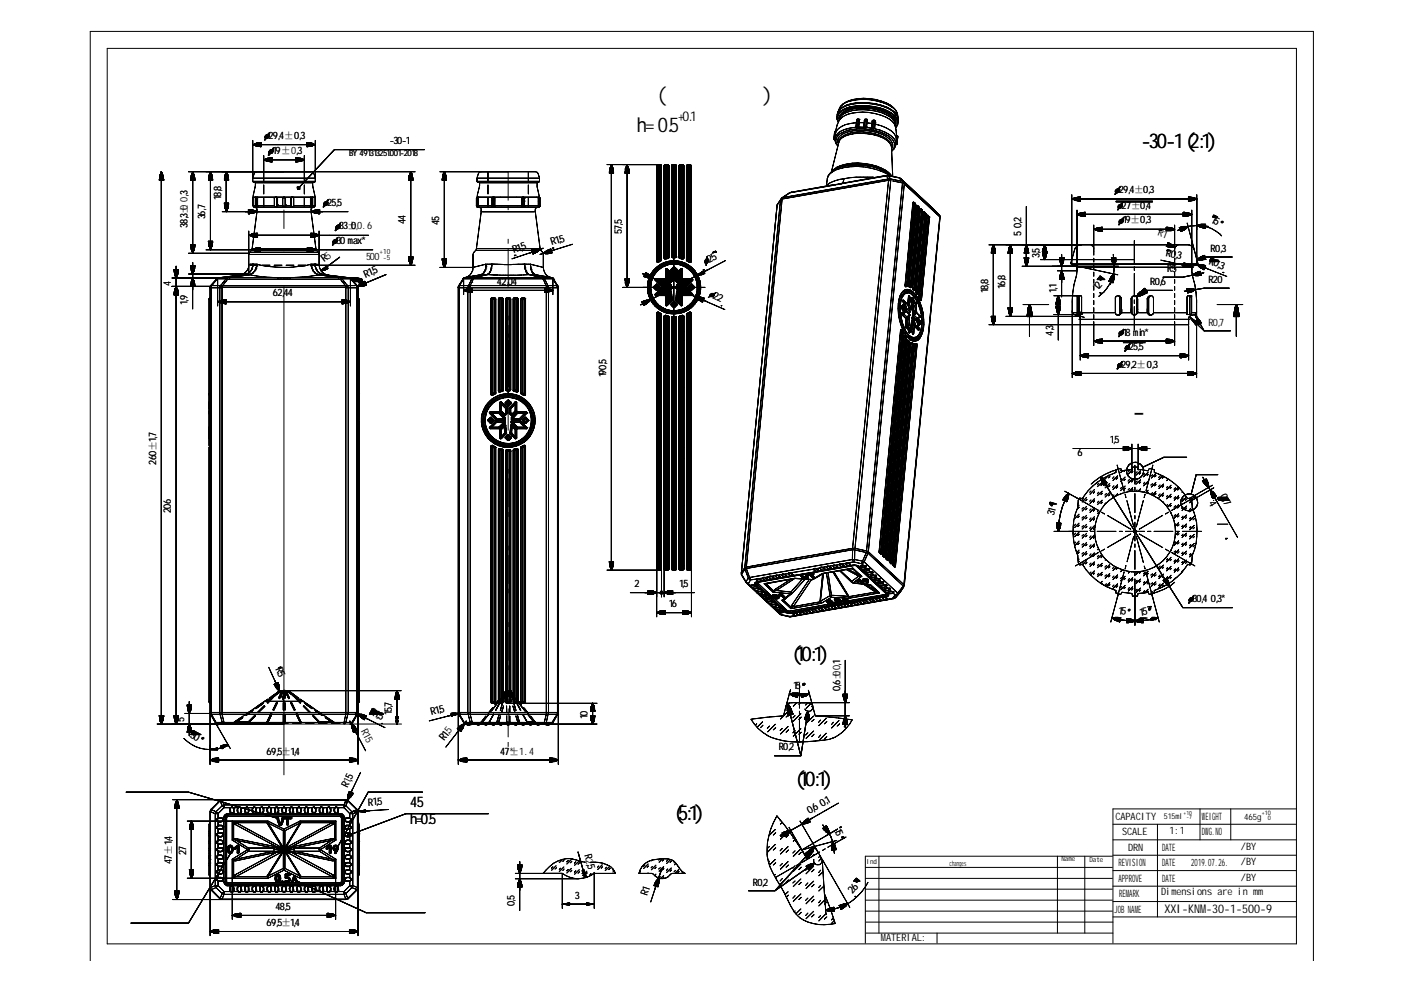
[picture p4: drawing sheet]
<svg xmlns="http://www.w3.org/2000/svg" width="297mm" height="210mm" viewBox="0 0 297 210" stroke-linecap="round" stroke-linejoin="round" font-family="sans-serif">
<defs><g id="words">
<text font-size="6.1" x="240" y="89.3">-</text>
<g font-size="4.3">
<text x="139.3" y="21.6">(</text>
<text x="161.7" y="21.6">)</text>
<text x="135" y="28">h=0.5</text>
<text x="241.9" y="31.4">-30-1(2:1)</text>
<text x="167.9" y="140.1">(10:1)</text>
<text x="168.6" y="166.6">(10:1)</text>
<text x="142.9" y="173.8">(5:1)</text>
</g>
<g font-size="3.1">
<text x="87" y="171.1">45</text>
<text x="87" y="174.7">h=0.5</text>
</g>
<text font-size="2.9" x="143.7" y="25.7">+0.1</text>
<text font-size="2.5" x="246.9" y="193.6">XXI-KNM-30-1-500-9</text>
<g font-size="2.2">
<text x="56.9" y="29.4">29,4±0,3</text>
<text x="56.9" y="29.4">29,4</text>
<text x="57.7" y="32.7">19±0,3</text>
<text x="57.7" y="32.7">19</text>
<text x="82.5" y="30.6">-30-1</text>
<text x="237.2" y="41">29,4±0,3</text>
<text x="237.2" y="41">29,4</text>
<text x="39.8" y="44.5" transform="rotate(-90 39.8 44.5)">0</text>
<text x="43.5" y="46.5" transform="rotate(-90 43.5 46.5)">36,7</text>
<text x="46.9" y="42.4" transform="rotate(-90 46.9 42.4)">18,8</text>
<text x="69.3" y="43.7">25,5</text>
<text x="86" y="47.6" transform="rotate(-90 86 47.6)">44</text>
<text x="93.1" y="47.7" transform="rotate(-90 93.1 47.7)">45</text>
<text x="237.8" y="44.2">27±0,4</text>
<text x="237.8" y="44.2">27</text>
<text x="238" y="47.4">19±0,3</text>
<text x="238" y="47.4">19</text>
<text x="256.6" y="47" transform="rotate(28 256.6 47)">15</text>
<text x="39.8" y="48.3" transform="rotate(-90 39.8 48.3)">38,3± 0,3</text>
<text x="39.8" y="48.3" transform="rotate(-90 39.8 48.3)">38,3</text>
<text x="71.3" y="51.7">30 max*</text>
<text x="71.9" y="48.7">33 0</text>
<text x="71.9" y="48.7">33±0.6</text>
<text x="74.4" y="48.7">0,</text>
<text x="108.9" y="53.7" transform="rotate(-19 108.9 53.7)">R1,5</text>
<text x="117" y="52" transform="rotate(-17 117 52)">R1,5</text>
<text x="131.9" y="49.7" transform="rotate(-90 131.9 49.7)">57,5</text>
<text x="216.5" y="50.1" transform="rotate(-90 216.5 50.1)">5</text>
<text x="216.5" y="48.4" transform="rotate(-90 216.5 48.4)">0,2</text>
<text x="245.4" y="49.9" transform="rotate(21 245.4 49.9)">R1</text>
<text x="256.7" y="53.4">R0,3</text>
<text x="68.7" y="55.6" transform="rotate(-36 68.7 55.6)">R5</text>
<text x="68.7" y="55.6" transform="rotate(-36 68.7 55.6)">R</text>
<text x="77.5" y="58.9" transform="rotate(-23 77.5 58.9)">R1,5</text>
<text x="77.6" y="55.2">500</text>
<text x="150.3" y="55.7" transform="rotate(-28 150.3 55.7)">25</text>
<text x="220.4" y="54.8" transform="rotate(-90 220.4 54.8)">3,5</text>
<text x="247.1" y="54.2" transform="rotate(12 247.1 54.2)">R0,3</text>
<text x="247.5" y="57.6">R5</text>
<text x="256.2" y="55.9" transform="rotate(22 256.2 55.9)">R0,3</text>
<text x="36.2" y="60.6" transform="rotate(-90 36.2 60.6)">4</text>
<text x="39.8" y="64.6" transform="rotate(-90 39.8 64.6)">1,9</text>
<text x="57.8" y="62.8">62,</text>
<text x="60.1" y="62.8">44</text>
<text x="105.4" y="60.4">42,</text>
<text x="107.7" y="60.4">04</text>
<text x="151" y="63.2" transform="rotate(24 151 63.2)">22</text>
<text x="209.5" y="62.1" transform="rotate(-90 209.5 62.1)">18,8</text>
<text x="213.1" y="61.2" transform="rotate(-90 213.1 61.2)">16,8</text>
<text x="224" y="62" transform="rotate(-90 224 62)">1,1</text>
<text x="232.7" y="61.7" transform="rotate(-51 232.7 61.7)">12</text>
<text x="243.9" y="60.5">R0,6</text>
<text x="256.2" y="60">R20</text>
<text x="223.3" y="71.2" transform="rotate(-90 223.3 71.2)">4,3</text>
<text x="238" y="71.1">18 min*</text>
<text x="256.2" y="69.1">R0,7</text>
<text x="237.7" y="77.9">29,2±0,3</text>
<text x="237.7" y="77.9">29,2</text>
<text x="239.3" y="74.2">25,5</text>
<text x="128.5" y="80" transform="rotate(-90 128.5 80)">190,5</text>
<text x="235.3" y="94">1,5</text>
<text x="33.1" y="98.6" transform="rotate(-90 33.1 98.6)">260±1,7</text>
<text x="33.1" y="98.6" transform="rotate(-90 33.1 98.6)">260</text>
<text x="228.4" y="96.8">6</text>
<text x="256.2" y="106.7" transform="rotate(60 256.2 106.7)">4</text>
<text x="258.7" y="105.3" transform="rotate(60 258.7 105.3)">0,7</text>
<text x="36.2" y="108.9" transform="rotate(-90 36.2 108.9)">206</text>
<text x="223.4" y="109.5" transform="rotate(-75 223.4 109.5)">31</text>
<text x="134.5" y="124.5">2</text>
<text x="144" y="124.5">1,5</text>
<text x="141.8" y="128.7">16</text>
<text x="237" y="130.1" transform="rotate(8 237 130.1)">15</text>
<text x="241.6" y="130.5" transform="rotate(-7 241.6 130.5)">15</text>
<text x="252.8" y="127.6">30,4</text>
<text x="256.8" y="127.6">0,3*</text>
<text x="58.4" y="141.9" transform="rotate(66 58.4 141.9)">R5</text>
<text x="178.1" y="143.4" transform="rotate(-90 178.1 143.4)">0</text>
<text x="168.1" y="146.1">15</text>
<text x="178.1" y="146.5" transform="rotate(-90 178.1 146.5)">0,6±0,1</text>
<text x="178.1" y="146.5" transform="rotate(-90 178.1 146.5)">0,6</text>
<text x="39" y="153.1" transform="rotate(-90 39 153.1)">5</text>
<text x="76.5" y="155" transform="rotate(63 76.5 155)">R15</text>
<text x="78.3" y="151.4" transform="rotate(26 78.3 151.4)">R1,5</text>
<text x="83.1" y="151.7" transform="rotate(-90 83.1 151.7)">15,7</text>
<text x="91.5" y="151.6" transform="rotate(-14 91.5 151.6)">R1,5</text>
<text x="124.6" y="152.4" transform="rotate(-90 124.6 152.4)">10</text>
<text x="40.2" y="156.3" transform="rotate(28 40.2 156.3)">30</text>
<text x="56.5" y="160">69,5±1,4</text>
<text x="56.5" y="160">69,5</text>
<text x="94.1" y="157.2" transform="rotate(-52 94.1 157.2)">R1,</text>
<text x="94.1" y="157.2" transform="rotate(-52 94.1 157.2)">R15</text>
<text x="106" y="160">47</text>
<text x="106" y="160">47*</text>
<text x="107.9" y="160">±1.4</text>
<text x="165.1" y="159.1">R0,2</text>
<text x="73.7" y="167.1" transform="rotate(-64 73.7 167.1)">R1,5</text>
<text x="73.7" y="167.1" transform="rotate(-64 73.7 167.1)">R ,5</text>
<text x="78.1" y="170.8" transform="rotate(-4 78.1 170.8)">R1,5</text>
<text x="171.6" y="172.6" transform="rotate(-30 171.6 172.6)">0,6</text>
<text x="174.3" y="171" transform="rotate(-30 174.3 171)">0,1</text>
<text x="236.5" y="173.8">CAPACITY</text>
<text x="254.8" y="173.8">WEIGHT</text>
<text x="176.8" y="175.9" transform="rotate(68 176.8 175.9)">15</text>
<text x="237.9" y="177.1">SCALE</text>
<text x="248" y="176.8">1:1</text>
<text x="254.8" y="177.1">DWG.NO</text>
<text x="36.4" y="183.2" transform="rotate(-90 36.4 183.2)">47±1,4</text>
<text x="36.4" y="183.2" transform="rotate(-90 36.4 183.2)">47</text>
<text x="39.5" y="181.4" transform="rotate(-90 39.5 181.4)">27</text>
<text x="123.9" y="181.3" transform="rotate(75 123.9 181.3)">R2,5</text>
<text x="123.9" y="181.3" transform="rotate(75 123.9 181.3)">R ,5</text>
<text x="237.2" y="183.7">REVISION</text>
<text x="239.2" y="180.4">DRN</text>
<text x="246.4" y="180.4">DATE</text>
<text x="246.4" y="183.7">DATE</text>
<text x="252.6" y="183.7">2019.07.26.</text>
<text x="263.1" y="180.2">/BY</text>
<text x="263.1" y="183.4">/BY</text>
<text x="121.9" y="190.6">3</text>
<text x="137.2" y="190" transform="rotate(-71 137.2 190)">R1</text>
<text x="159.6" y="187.8">R0,2</text>
<text x="180.8" y="189.6" transform="rotate(-50 180.8 189.6)">26</text>
<text x="237.2" y="187">APPROVE</text>
<text x="237.3" y="190.3">REMARK</text>
<text x="246.2" y="189.8">Dimensions are in mm</text>
<text x="246.4" y="187">DATE</text>
<text x="263.1" y="186.7">/BY</text>
<text x="56.5" y="196.4">69,5±1,4</text>
<text x="56.5" y="196.4">69,5</text>
<text x="58.4" y="192.9">48,5</text>
<text x="109.1" y="192.2" transform="rotate(-90 109.1 192.2)">0,5</text>
<text x="236.3" y="193.5">JOB NAME</text>
<text x="186.8" y="199.6">MATERIAL:</text>
</g>
<text font-size="1.9" x="263.8" y="173.9">465g</text>
<text font-size="1.8" x="74" y="33.2">BY 491313251.001-2018</text>
<text font-size="1.7" x="246.8" y="173.8">515ml</text>
<text font-size="1.6" x="201.3" y="183.6">changes</text>
<g font-size="1.5">
<text x="80.5" y="53.9">+10</text>
<text x="81.2" y="55.2">-5</text>
<text x="183.7" y="183.2">Ind</text>
<text x="225" y="182.6">Name</text>
<text x="231" y="182.7">Date</text>
</g>
<g font-size="1.3">
<text x="267.5" y="172.8">+10</text>
<text x="268.8" y="173.9">0</text>
</g>
<g font-size="1.2">
<text x="251" y="172.7">+10</text>
<text x="251.5" y="173.8">-7</text>
</g>
</g></defs>
<g fill="none" stroke="#000" stroke-width=".21">
<path d="M22.7 10.3h252.2v189.8h-252.2zM33.8 38.2h.9h-.9M33.8 38.2h.9M33.8 38.1h.9M33.8 38h.9M33.8 37.9h.9M33.8 37.8h.9M33.8 37.7h.9M33.9 37.7h.7M33.9 37.6h.7M33.9 37.5h.7M33.9 37.4h.7"/>
<path d="M33.9 37.3h.7M33.9 37.2h.7M33.9 37.1h.6M34 37.1h.5M34 37h.5M34 38l.2-1.6-.2 1.6M34 36.9h.4M34 37.9h.1M34 36.8h.4M34.1 36.7h.2M34.1 36.6h.2M34.2 36.5l.1 .1"/>
<path d="M34.2 36.5h.1M34.2 36.4l.2 1.6-.2-1.6M34.2 37.9l-.2 .1 .2-.1M34.2 36.4h.1M34.4 37.9h.1M34.4 38l-.2-.1 .2 .1M40.4 38.2h.9h-.9M40.4 38.2h.9M40.4 38.1h.9M40.4 38h.9M40.5 37.9h.8M40.5 37.8h.8"/>
<path d="M40.5 37.7h.8M40.5 37.6h.8M40.5 37.5h.7M40.6 37.4h.6M40.6 37.3h.6M40.6 37.2h.6M40.6 37.1h.6M40.6 37.1h.5M40.6 37h.5M40.6 38l.3-1.6-.3 1.6M40.6 36.9h.5M40.7 37.9h.1"/>
<path d="M40.7 36.9h.4M40.7 36.8h.4M40.7 36.8h.3M40.7 36.7h.3M40.8 36.7h.1M40.8 36.6h.1M40.8 36.5h.1M40.9 36.4l.2 1.6-.2-1.6M40.9 37.9l-.3 .1 .3-.1M40.9 36.5h.1M40.9 36.4h.1M41 37.9h.1"/>
<path d="M41.1 38l-.2-.1 .2 .1M44.2 38.2h.9h-.9M44.2 38.2h.9M44.2 38.1h.9M44.2 38h.9M44.2 37.9h.9M44.2 37.9h.8M44.2 37.8h.8M44.2 37.7h.8M44.2 37.6h.8M44.3 37.5h.7M44.3 37.4h.7"/>
<path d="M44.3 37.3h.7M44.3 37.2h.7M44.4 37.1h.5M44.4 37h.5M44.4 36.9h.4M44.4 38l.2-1.6-.2 1.6M44.4 37.9h.1M44.4 36.8h.4M44.5 36.7h.3M44.5 36.7h.2M44.5 36.6h.2M44.6 36.5h.1"/>
<path d="M44.6 36.4l.2 1.6-.2-1.6M44.6 37.9l-.2 .1 .2-.1M44.6 36.4h.1M44.8 38l-.2-.1 .2 .1M44.8 37.9h.1M47.6 38.2h.9h-.9M47.6 38.2h.9M47.6 38.1h.9M47.6 38h.9M47.6 37.9h.8M47.6 37.8h.8M47.6 37.7h.8"/>
<path d="M47.6 37.6h.8M47.6 37.5h.8M47.7 37.4h.6M47.7 37.3h.6M47.7 37.2h.6M47.8 37.1h.5M47.8 37h.5M47.8 38l.2-1.6-.2 1.6M47.8 36.9h.4M47.8 37.9h.1M47.8 36.8h.4M47.9 36.7h.2"/>
<path d="M47.9 36.6h.2M48 36.4l.2 1.6-.2-1.6M48 37.9l-.2 .1 .2-.1M48 37h.1M48 36.9h.1M48 36.8h.1M48 36.4v8.5v-8.5M48 36.5l.1 .1M48 36.5h.1M48 36.4h.1M48.2 37.9h.1M48.2 38l-.2-.1 .2 .1"/>
<path d="M53.6 37.8v.7v-.7M53.6 37.7h.1M53.6 38.5h.1M53.6 38.5h13.2h-13.2M53.6 37.8h13.2h-13.2M53.6 37.8v-8v8M53.6 30.7l1.6-.2-1.6 .2M53.6 30.7h13.2h-13.2M53.6 30.7h1.8M53.7 38.6l.3 .1-.3-.1M53.8 30.7h1.6M53.8 30.6h1.6"/>
<path d="M53.8 30.7h1.2h-1.2M53.9 36.8l-.3 .9 .3-.9M53.9 30.8h1.5M53.9 36.7h.1M54 30.5h1.4M54 30.8h1.4M54.1 30.5h1.3M54.1 39.6l-.4 1.7 .4-1.7M54.1 38.7h.1M54.1 39.6v-.3v.3M54.1 36.5l-.2 .2 .2-.2M54.1 38.7v.6v-.6"/>
<path d="M54.1 38.7h12.2h-12.2M54.2 30.9h1.2M54.2 30.4h1.2M54.3 36.4h11.8M54.3 31h1.1M54.3 30.4h1.1M54.4 36.4l-.3 .1 .3-.1M54.4 36.4h11.6h-11.6M54.4 36.4h-7.3h7.3M54.4 31h1M54.4 30.3h1M54.7 31h.7"/>
<path d="M54.7 30.3h.7M54.9 30.8h.3h-.3M55 30.7l.2 .2-.2-.2M55.2 31.1h.2h-.2M55.2 30.5l-.2 .2 .2-.2M55.2 30.9l-1.6-.2 1.6 .2M55.9 36.4v1.9v-1.9M55.9 39.2v1.9v-1.9M55.9 36.4v-3.4v3.4M55.9 33.9l1.6-.2-1.6 .2M55.9 33.9h8.6h-8.6M55.9 33.9h1.8"/>
<path d="M56 33.9h1.7M56 33.8h1.7M56.1 34h1.6M56.2 34h1.5M56.2 33.8h1.5M56.3 33.8h1.1h-1.1M56.3 33.7h1.4M56.4 34.1h1.3M56.4 28.6l.5-.1 .3-.3-.2 .3 .1 .2a.72 .72 0 0 1-.7 .7l-.3 .3 .2-.3-.1-.5zM56.5 28.7l.3-.1-.4 .6-.1-.3zM56.5 34.1h1.2M56.5 33.7h1.2"/>
<path d="M56.6 33.6h1.1M56.6 34.2h1.1M56.7 34.2h1M56.7 33.5h1M56.9 28.6l.1 .3-.2 .3-.3 .1zM57.1 33.5h.6M57.2 32l.4-.2-.4 .6zM57.2 31.8l.5-.1 .3-.3-.2 .4 .1 .3-1 .8 .2-.3-.1-.5zM57.3 34.1h.2h-.2M57.3 33.9l.2 .2-.2-.2M57.4 34.3h.3h-.3M57.4 33.5h.3"/>
<path d="M57.5 33.7l-.2 .2 .2-.2M57.5 34.1l-1.6-.2 1.6 .2M57.7 31.8l.1 .3-.2 .3-.3 .1zM60.2 36.4h-16.5h16.5M60.2 36.4h-20.2h20.2M60.2 36.4h27.8h-27.8M62.7 34.3h.3h-.3M62.7 34.2h1.1M62.7 34.1h1.3M62.7 34.1h1.4M62.7 34h1.6M62.7 33.9h1.7"/>
<path d="M62.7 33.9h1.8M62.7 33.8h1.7M62.7 33.8h1.6M62.7 33.7h1.5M62.7 33.7h1.3M62.7 33.6h1.2M62.7 33.5h1M62.7 33.5h.7M62.7 33.5h.3M62.9 34.1l.2-.2-.2 .2M62.9 33.7l1.6 .2-1.6-.2M62.9 34.1h.3h-.3"/>
<path d="M63 39.6l.1 .5-.1-.5M63.1 33.9l-.2-.2 .2 .2M63.1 33.8h1.1h-1.1M63.2 39.7v.3v-.3M63.2 39.8v.1v-.1M63.2 39.9h.2h-.2M63.4 39.8h-.2h.2M63.4 39.9v-.1v.1M63.4 39.8l.1-.1-.1 .1M63.5 39.7h-.3h.3M63.5 39.7v-.1v.1M63.5 39.6h-.5h.5"/>
<path d="M63.7 34.2l-1 .1M64.3 34l-1.6 .1M64.5 36.4v1.9v-1.9M64.5 39.2v1.9v-1.9M64.5 33.9l-1.6 .2 1.6-.2M64.5 36.4v-3.4v3.4M65.1 31.1h.2h-.2M65.1 31h.7M65.1 31h.9M65.1 31h1.1M65.1 30.9h1.2M65.1 30.8h1.5"/>
<path d="M65.1 30.7h1.6M65.1 30.7h1.7M65.1 30.6h1.6M65.1 30.6h1.5M65.1 30.5h1.4M65.1 30.5h1.3M65.1 30.4h1.2M65.1 30.4h1.1M65.1 30.3h.9M65.1 30.2l.7 .1M65.3 30.9l.1-.2-.1 .2M65.3 30.5l1.5 .2-1.5-.2"/>
<path d="M65.3 30.8h.3h-.3M65.4 30.7l-.1-.2 .1 .2M65.4 30.7h1.2h-1.2M66.3 38.7h.1M66.3 39.3v.3v-.3M66.3 39.3v-.6v.6M66.4 36.5l-.3-.1 .3 .1M66.4 38.7l.3-.1-.3 .1M66.4 38.7h-.1h.1M66.5 30.8l-1.4 .1M66.5 36.8l-.1-.3 .1 .3M66.7 38.6h.1"/>
<path d="M66.8 38.5h.1M66.8 38.5v-.7v.7M66.8 37.8h.1M66.8 37.7l-.3-.9 .3 .9M66.8 30.7l-1.5 .2 1.5-.2M66.8 37.8v-8v8M70.9 31.7l-7.6 8.2 7.6-8.2M70.9 31.7h19.1h-19.1M86.7 38.2h.8h-.8M86.7 38.2h.8M86.7 38.1h.8M86.7 38h.8"/>
<path d="M86.7 37.9h.8M86.7 37.8h.8M86.7 37.7h.8M86.7 37.6h.8M86.7 37.5h.8M86.7 37.4h.8M86.7 37.3h.8M86.7 37.2h.8M86.7 37.2h.7M86.8 37.1h.6M86.9 38l.2-1.6-.2 1.6M86.9 37h.5"/>
<path d="M86.9 36.9h.4M86.9 37.9h.1M86.9 36.8h.4M87 36.8h.3M87 36.7h.2M87 36.6h.2M87 36.5h.2M87.1 36.4l.2 1.6-.2-1.6M87.1 37.9l-.2 .1 .2-.1M87.1 36.5h.1M87.1 36.4h.1M87.2 37.9h.1"/>
<path d="M87.3 38l-.2-.1 .2 .1M93.8 38.2h.9h-.9M93.8 38.2h.9M93.8 38.1h.9M93.8 38h.9M93.8 37.9h.9M93.8 37.9h.8M93.8 37.8h.8M93.8 37.7h.8M93.8 37.6h.8M93.9 37.5h.7M93.9 37.4h.7"/>
<path d="M93.9 37.3h.7M93.9 37.2h.7M93.9 37.2h.6M93.9 37.1h.6M94 38l.2-1.6-.2 1.6M94 37.9h.1M94 37h.4M94 36.9h.4M94 36.8h.4M94.1 36.7h.3M94.1 36.7h.2M94.1 36.6h.2"/>
<path d="M94.1 36.5h.2M94.2 36.4l.2 1.6-.2-1.6M94.2 37.9l-.2 .1 .2-.1M94.2 36.5h.1M94.2 36.4h.1M94.4 38l-.2-.1 .2 .1M94.4 37.9h.1M101.1 37.8v.7v-.7M101.1 37.7h.1M101.1 38.5h.1M101.1 38.5h13.3h-13.3M101.1 37.8h13.3h-13.3"/>
<path d="M101.2 38.5h.1M101.2 38.6l.4 .1-.4-.1M101.4 36.8l-.3 .9 .3-.9M101.5 36.7h.1M101.6 39.6l-.4 1.7 .4-1.7M101.6 38.7h.1M101.6 39.6l.1-.3-.1 .3M101.7 36.5l-.2 .2 .2-.2M101.7 38.7h.1M101.7 38.7v.6v-.6M101.7 38.7h12.2h-12.2M101.9 36.4l-.2 .1 .2-.1"/>
<path d="M101.9 36.4h11.6h-11.6M103.5 36.4v1.9v-1.9M103.5 39.2v1.9v-1.9M107.7 36.4h-14.4h14.4M112 36.4v1.9v-1.9M112 39.2v1.9v-1.9M113.7 36.4h-.2h.2M113.9 38.7h.1M113.9 39.3v.3v-.3M113.9 39.3v-.6v.6M113.9 38.7l.4-.1-.4 .1M113.9 36.5l-.2-.1 .2 .1"/>
<path d="M114.1 36.8l-.2-.3 .2 .3M114.3 38.6h.1M114.3 38.5h.1M114.4 38.5v-.7v.7M114.4 37.8h.1M114.4 37.7l-.3-.9 .3 .9M129.2 36.7h.9h-.9M129.2 36.7h.9M129.2 36.6h.9M129.2 36.5h.9M129.2 36.4h.9M129.2 36.3h.8"/>
<path d="M129.2 36.2h.8M129.2 36.1h.8M129.2 36h.8M129.3 36h.7M129.3 35.9h.7M129.3 35.8h.7M129.3 35.7h.7M129.4 35.6h.5M129.4 35.5h.5M129.4 35.4h.5M129.5 36.5l.1-1.6-.1 1.6M129.5 35.4h.4"/>
<path d="M129.5 36.5h.1M129.5 35.3h.3M129.5 35.2h.3M129.5 35.1h.3M129.6 35h.1M129.6 34.9l.3 1.6-.3-1.6M129.6 36.4l-.1 .1 .1-.1M129.6 34.9v86v-86M129.6 34.9h.1M129.8 36.5h.1M129.9 36.5l-.3-.1 .3 .1M132.5 36.7h.9h-.9"/>
<path d="M132.5 36.7h.9M132.5 36.6h.9M132.5 36.5h.9M132.5 36.4h.9M132.6 36.3h.8M132.6 36.2h.7M132.6 36.1h.7M132.6 36h.7M132.6 35.9h.7M132.6 35.8h.7M132.6 35.7h.7M132.7 35.6h.5"/>
<path d="M132.7 36.5l.3-1.6-.3 1.6M132.7 35.5h.5M132.7 35.4h.5M132.8 36.5h.1M132.8 35.4h.3M132.8 35.3h.3M132.8 35.2h.3M132.9 35.2h.2M132.9 35.1h.1M132.9 35h.1M133 34.9l.1 1.6-.1-1.6M133 36.4l-.3 .1 .3-.1"/>
<path d="M133 35h.1M133 34.9h.1M133.1 36.5h.1M133.1 36.5l-.1-.1 .1 .1M139.2 35.2v-.1v.1M139.2 35.1h.1M139.2 40h1.1M139.2 39.9h1.1M139.2 39.8h1.1M139.2 39.7h1.1M139.2 39.6h1.1M139.2 39.5h1.1"/>
<path d="M139.2 39.4h1.1M139.2 39.3h1.1M139.2 39.2h1.1M139.2 39.1h1.1M139.2 39h1.1M139.2 38.9h1.1M139.2 38.8h1.1M139.2 38.7h1.1M139.2 38.6h1.1M139.2 38.5h1.1M139.2 38.4h1.1M139.2 38.3h1.1"/>
<path d="M139.2 38.2h1.1M139.2 38.1h1.1M139.2 38h1.1M139.2 37.9h1.1M139.2 37.8h1.1M139.2 37.7h1.1M139.2 37.6h1.1M139.2 37.5h1.1M139.2 37.4h1.1M139.2 37.3h1.1M139.2 37.2h1.1M139.2 37.1h1.1"/>
<path d="M139.2 37h1.1M139.2 36.9h1.1M139.2 36.8h1.1M139.2 36.7h1.1M139.2 36.6h1.1M139.2 36.5h1.1M139.2 36.4h1.1M139.2 36.3h1.1M139.2 36.2h1.1M139.2 36.1h1.1M139.2 36h1.1M139.2 35.9h1.1"/>
<path d="M139.2 35.8h1.1M139.2 35.7h1.1M139.2 35.6h1.1M139.2 35.5h1.1M139.2 35.4h1.1M139.2 35.3h1.1M139.2 35.2h1.1M139.2 35.1h1.1M139.3 35h.1M139.3 35h.9M139.4 35h.1M139.4 34.9h.1h-.1"/>
<path d="M139.4 34.9h.7M139.4 34.9h.6M139.5 34.9h.5h-.5M139.5 34.9h-10.8h10.8M139.5 34.9h-7.5h7.5M140 34.9h.1M140.1 34.9h.1M140.1 35h.1M140.2 35h.1M140.2 35.1h.1M140.3 35.1v.1v-.1M140.3 35.2v19.8v-19.8"/>
<path d="M140.8 35.2v-.1v.1M140.8 35.1h.1M140.8 40h1.1M140.8 39.9h1.1M140.8 39.8h1.1M140.8 39.7h1.1M140.8 39.6h1.1M140.8 39.5h1.1M140.8 39.4h1.1M140.8 39.3h1.1M140.8 39.2h1.1M140.8 39.1h1.1"/>
<path d="M140.8 39h1.1M140.8 38.9h1.1M140.8 38.8h1.1M140.8 38.7h1.1M140.8 38.6h1.1M140.8 38.5h1.1M140.8 38.4h1.1M140.8 38.3h1.1M140.8 38.2h1.1M140.8 38.1h1.1M140.8 38h1.1M140.8 37.9h1.1"/>
<path d="M140.8 37.8h1.1M140.8 37.7h1.1M140.8 37.6h1.1M140.8 37.5h1.1M140.8 37.4h1.1M140.8 37.3h1.1M140.8 37.2h1.1M140.8 37.1h1.1M140.8 37h1.1M140.8 36.9h1.1M140.8 36.8h1.1M140.8 36.7h1.1"/>
<path d="M140.8 36.6h1.1M140.8 36.5h1.1M140.8 36.4h1.1M140.8 36.3h1.1M140.8 36.2h1.1M140.8 36.1h1.1M140.8 36h1.1M140.8 35.9h1.1M140.8 35.8h1.1M140.8 35.7h1.1M140.8 35.6h1.1M140.8 35.5h1.1"/>
<path d="M140.8 35.4h1.1M140.8 35.3h1.1M140.8 35.2h1.1M140.8 35.1h1M140.8 35h.1M140.8 35h.9M140.9 35h.1M140.9 35h.8M141 34.9h.1h-.1M141 34.9h.6M141.1 34.9h.5M141.1 34.9h.5h-.5"/>
<path d="M141.6 34.9h.1M141.7 34.9h.1M141.7 35h.1M141.8 35h.1M141.8 35.1h.1M141.8 35.1l.1 .1-.1-.1M141.9 35.2v19.3v-19.3M142.4 35.2v-.1v.1M142.4 35.1h.1M142.4 40h1M142.4 39.9h1M142.4 39.8h1"/>
<path d="M142.4 39.7h1M142.4 39.6h1M142.4 39.5h1M142.4 39.4h1M142.4 39.3h1M142.4 39.2h1M142.4 39.1h1M142.4 39h1M142.4 38.9h1M142.4 38.8h1M142.4 38.7h1M142.4 38.6h1"/>
<path d="M142.4 38.5h1M142.4 38.4h1M142.4 38.3h1M142.4 38.2h1M142.4 38.1h1M142.4 38h1M142.4 37.9h1M142.4 37.8h1M142.4 37.7h1M142.4 37.6h1M142.4 37.5h1M142.4 37.4h1"/>
<path d="M142.4 37.3h1M142.4 37.2h1M142.4 37.1h1M142.4 37h1M142.4 36.9h1M142.4 36.8h1M142.4 36.7h1M142.4 36.6h1M142.4 36.5h1M142.4 36.4h1M142.4 36.3h1M142.4 36.2h1"/>
<path d="M142.4 36.1h1M142.4 36h1M142.4 35.9h1M142.4 35.8h1M142.4 35.7h1M142.4 35.6h1M142.4 35.5h1M142.4 35.4h1M142.4 35.3h1M142.4 35.2h1M142.4 35.1h1M142.4 35h.1"/>
<path d="M142.5 35h.1M142.5 35h.8M142.5 34.9h.7M142.6 34.9h.1M142.6 34.9h.5M142.7 34.9h.1M142.7 34.9h.4h-.4M143.1 34.9h.1M143.2 34.9h.1M143.3 34.9h.1M143.3 35h.1M143.4 35.1h.1"/>
<path d="M143.4 35.1v.1v-.1M143.4 35.2v19.2v-19.2M143.9 35.2l.1-.1-.1 .1M143.9 40h1.1M143.9 39.9h1.1M143.9 39.8h1.1M143.9 39.7h1.1M143.9 39.6h1.1M143.9 39.5h1.1M143.9 39.4h1.1M143.9 39.3h1.1M143.9 39.2h1.1"/>
<path d="M143.9 39.1h1.1M143.9 39h1.1M143.9 38.9h1.1M143.9 38.8h1.1M143.9 38.7h1.1M143.9 38.6h1.1M143.9 38.5h1.1M143.9 38.4h1.1M143.9 38.3h1.1M143.9 38.2h1.1M143.9 38.1h1.1M143.9 38h1.1"/>
<path d="M143.9 37.9h1.1M143.9 37.8h1.1M143.9 37.7h1.1M143.9 37.6h1.1M143.9 37.5h1.1M143.9 37.4h1.1M143.9 37.3h1.1M143.9 37.2h1.1M143.9 37.1h1.1M143.9 37h1.1M143.9 36.9h1.1M143.9 36.8h1.1"/>
<path d="M143.9 36.7h1.1M143.9 36.6h1.1M143.9 36.5h1.1M143.9 36.4h1.1M143.9 36.3h1.1M143.9 36.2h1.1M143.9 36.1h1.1M143.9 36h1.1M143.9 35.9h1.1M143.9 35.8h1.1M143.9 35.7h1.1M143.9 35.6h1.1"/>
<path d="M143.9 35.5h1.1M143.9 35.4h1.1M143.9 35.3h1.1M143.9 35.2h1.1M144 35.1h.1M144 35.1h1M144 35h.1M144 35h.9M144.1 35h.1M144.1 35h.8M144.1 34.9h.2h-.2M144.1 34.9h.7"/>
<path d="M144.2 34.9h.5M144.3 34.9h.4h-.4M144.7 34.9h.1h-.1M144.8 34.9h.1M144.9 35h.1M144.9 35.1h.1M145 35.1v.1v-.1M145 35.2v19.4v-19.4M145.5 35.3v-.1v.1M145.5 35.2h.1M145.5 40h1.1M145.5 39.9h1.1"/>
<path d="M145.5 39.8h1.1M145.5 39.7h1.1M145.5 39.6h1.1M145.5 39.5h1.1M145.5 39.4h1.1M145.5 39.3h1.1M145.5 39.2h1.1M145.5 39.1h1.1M145.5 39h1.1M145.5 38.9h1.1M145.5 38.8h1.1M145.5 38.7h1.1"/>
<path d="M145.5 38.6h1.1M145.5 38.5h1.1M145.5 38.4h1.1M145.5 38.3h1.1M145.5 38.2h1.1M145.5 38.1h1.1M145.5 38h1.1M145.5 37.9h1.1M145.5 37.8h1.1M145.5 37.7h1.1M145.5 37.6h1.1M145.5 37.5h1.1"/>
<path d="M145.5 37.4h1.1M145.5 37.3h1.1M145.5 37.2h1.1M145.5 37.1h1.1M145.5 37h1.1M145.5 36.9h1.1M145.5 36.8h1.1M145.5 36.7h1.1M145.5 36.6h1.1M145.5 36.5h1.1M145.5 36.4h1.1M145.5 36.3h1.1"/>
<path d="M145.5 36.2h1.1M145.5 36.1h1.1M145.5 36h1.1M145.5 35.9h1.1M145.5 35.8h1.1M145.5 35.7h1.1M145.5 35.6h1.1M145.5 35.5h1.1M145.5 35.4h1.1M145.5 35.3h1.1M145.5 35.2h1.1M145.6 35.1h.1"/>
<path d="M145.6 35.1h1M145.6 35h.1M145.7 35h.1M145.7 35h.8M145.7 35l.1-.1-.1 .1M145.7 35h.7M145.8 34.9h.5M145.8 34.9h.5h-.5M146.3 34.9l.1 .1-.1-.1M146.4 35h.1M146.5 35h.1M146.5 35.1h.1"/>
<path d="M146.6 35.2v.1v-.1M146.6 35.3v20v-20M175.3 39.5h.1M175.3 39.4h.1M175.3 39.3l.3-.2-.3 .2M175.3 39.3h.1M175.4 38l-.2 1.5 .2-1.5M175.4 37.8v.2v-.2M175.5 37.6l-.1 .4 .1-.4M175.6 39.1l.3-.3-.3 .3M175.6 37.3l-.2 .5 .2-.5M175.7 37.1l-.2 .5 .2-.5"/>
<path d="M175.9 38.8l.6-.3-.6 .3M176 36.8l-.4 .5 .4-.5M176.1 36.6l-.4 .5 .4-.5M176.3 36.4l1.5-6.2-1.5 6.2M176.5 38.5l.7-.2-.7 .2M176.5 36.3l.4-.5-.4 .5M176.5 36.4l-.5 .4 .5-.4M176.6 39.3l-8.8 1.5 8.8-1.5M176.6 39.3l.1-.1-.1 .1M176.7 36.1l-.6 .5 .6-.5M176.7 36.1l.3-.2-.3 .2M176.7 39.3h.1"/>
<path d="M176.7 36.1l.6-.3-.6 .3M176.7 39.2l-8.8 1.5 8.8-1.5M176.8 29.6h.1M176.8 29.5h.1M176.8 29.4l.2-1.4-.2 1.4M176.8 29.4h.1M176.8 39.3h-.1h.1M176.8 29.3h.1M176.9 29.6h.1M176.9 29.6h.1h-.1M176.9 29.5h.1M176.9 29.6l-.1-.1 .1 .1"/>
<path d="M176.9 29.6l.1 .1-.1-.1M176.9 29.3h.1M176.9 29.4h.1M176.9 29.3h.1h-.1M176.9 35.8l.6-.4-.6 .4M177 27.9h.1M177 39.2l-.2 .1 .2-.1M177 28h.1M177 29.6h.1M177 29.4l.1-1-.1 1M177 29.4h.1M177 28l-.1 1.3 .1-1.3"/>
<path d="M177 39.2h.1M177 29.5h.1M177 29.4l.1-.5-.1 .5M177 28l.2-.1-.2 .1M177.1 27.8h.1M177.1 39.2h.1M177.1 28.4l.1-.4-.1 .4M177.1 27.9h.1M177.1 28.3h.1M177.1 30.1l-.1-.4 .1 .4M177.1 28.9l.3-.4-.3 .4M177.2 27.8h.1"/>
<path d="M177.2 27.9h.1M177.2 28h.1M177.2 28l-.1 .3 .1-.3M177.2 38.3l.9-.3-.9 .3M177.2 39.2h.1M177.2 35.8l-.2 .1 .2-.1M177.2 27.8h-.1h.1M177.2 29.8l.1-.4-.1 .4M177.2 36l-.7 .4 .7-.4M177.2 27.4v.4v-.4M177.2 28l.3-.5-.3 .5M177.2 30.2v-.4v.4"/>
<path d="M177.3 29.4l.2-.5-.2 .5M177.3 35.8l.8-.4-.8 .4M177.3 39.1l-.1 .1 .1-.1M177.3 30.6l-.2-.5 .2 .5M177.4 28.5l.4-.4-.4 .4M177.4 30.5l-.2-.3 .2 .3M177.5 24.9h.1M177.5 24.8v-.5v.5M177.5 39.1l-.8 .1 .8-.1M177.5 25.3v-.4v.4M177.5 35.4l.6-.2-.6 .2M177.5 24.8l.1-.4-.1 .4"/>
<path d="M177.5 26.5l-.3 .9 .3-.9M177.5 39.1h-.2h.2M177.5 27.5l.4-.4-.4 .4M177.5 28.9l.3-.4-.3 .4M177.5 24.3l.1-.5-.1 .5M177.5 24.1v.2v-.2M177.5 25.1l.1-.5-.1 .5M177.6 23.9l-.1 .2 .1-.2M177.6 25.6l-.1-.3 .1 .3M177.6 29.9l.1-.4-.1 .4M177.6 25.3l-.1-.2 .1 .2M177.6 24.4l.2-.5-.2 .5"/>
<path d="M177.6 39.1h-.1h.1M177.6 31l-.3-.4 .3 .4M177.6 30.1v-.2v.2M177.6 24.6l.2-.4-.2 .4M177.6 30.9l-.2-.4 .2 .4M177.6 23.8l.3-.4-.3 .4M177.7 23.7l-.1 .2 .1-.2M177.7 23.7l.3-.7-.3 .7M177.7 39.1h.1M177.7 29.5l.1-.4-.1 .4M177.7 30.3l-.1-.2 .1 .2M177.7 25.6l-.1-.3 .1 .3"/>
<path d="M177.7 23.7l.2-.4-.2 .4M177.8 25.9l-.2-.3 .2 .3M177.8 30.5l-.1-.2 .1 .2M177.8 30.3v-.2v.2M177.8 25.8l-.1-.2 .1 .2M177.8 39.1h-.1h.1M177.8 30.1l.1-.5-.1 .5M177.8 29.1l.4-.4-.4 .4M177.8 25.2l.1-.5-.1 .5M177.8 28.1l.6-.4-.6 .4M177.8 24.2l.4-.4-.4 .4M177.8 28.5l.6-.3-.6 .3"/>
<path d="M177.8 23.9l.4-.3-.4 .3M177.9 25.6l-.4 .9 .4-.9M177.9 25.6h.1M177.9 35.4l-.7 .4 .7-.4M177.9 25.6l.3-.4-.3 .4M177.9 23.4l.4-.4-.4 .4M177.9 23.3l.4-.4-.4 .4M177.9 25.5h.1M177.9 25.5l.1-.4-.1 .4M177.9 29.9l-.1 .3 .1-.3M177.9 29.6l.3-.3-.3 .3M177.9 25.5l.2-.5-.2 .5"/>
<path d="M177.9 24.7l.3-.4-.3 .4M177.9 27.1l.6-.3-.6 .3M178 23l.2-.5-.2 .5M178 39l-.2 .1 .2-.1M178 23l.2-.4-.2 .4M178 25.1l.1-.4-.1 .4M178.1 25l.2-.4-.2 .4M178.1 38l.8-.1-.8 .1M178.1 39h-.1h.1M178.1 24.7l.3-.4-.3 .4M178.1 35.4l.9-.2-.9 .2M178.1 35.7l-.9 .3 .9-.3"/>
<path d="M178.1 35.2l.9-.3-.9 .3M178.2 39h.1M178.2 24.3l.3-.4-.3 .4M178.2 25.2l.4-.4-.4 .4M178.2 22.5l.5-.4-.5 .4M178.2 38.9l-.7 .2 .7-.2M178.2 29.5l-.3 .4 .3-.4M178.2 29.3l.4-.4-.4 .4M178.2 28.7l.5-.3-.5 .3M178.2 22.6l.4-.4-.4 .4M178.2 23.8l.5-.4-.5 .4M178.2 23.6l.6-.4-.6 .4"/>
<path d="M178.3 39h.1M178.3 23l.6-.3-.6 .3M178.3 24.6l.4-.4-.4 .4M178.3 22.9l.6-.3-.6 .3M178.4 39h.1M178.4 24.3l.4-.4-.4 .4M178.4 28.2l.6-.3-.6 .3M178.4 27.7l.7-.3-.7 .3M178.5 39h-.1h.1M178.5 23.9l.5-.3-.5 .3M178.5 26.8l.7-.4-.7 .4M178.6 28.9l.6-.3-.6 .3"/>
<path d="M178.6 24.8l.6-.3-.6 .3M178.6 29.1l-.4 .4 .4-.4M178.6 22.2l.6-.4-.6 .4M178.6 35.2l-.7 .2 .7-.2M178.6 38.8h.1M178.7 22.1l.6-.4-.6 .4M178.7 23.4l.7-.3-.7 .3M178.7 24.2l.6-.3-.6 .3M178.7 28.4l.7-.3-.7 .3M178.8 23.9l.5-.3-.5 .3M178.8 23.2l.7-.3-.7 .3M178.8 38.9l-.3 .1 .3-.1"/>
<path d="M178.8 38.5l-.2 .3 .2-.3M178.8 38.9l.1-.1-.1 .1M178.9 22.7l.6-.3-.6 .3M178.9 22.6l.7-.4-.7 .4M178.9 38.8l-.7 .1 .7-.1M178.9 37.9l1.2-.2-1.2 .2M178.9 37.9l-.1 .6 .1-.6M179 34.9l.6-.1-.6 .1M179 23.6l.7-.3-.7 .3M179 27.9l.8-.3-.8 .3M179 35.2h.3h-.3M179.1 27.4l.9-.2-.9 .2"/>
<path d="M179.2 28.6l.6-.3-.6 .3M179.2 21.8l.7-.3-.7 .3M179.2 24.5l.7-.3-.7 .3M179.2 35.5l-1.1 .2 1.1-.2M179.2 26.4l.9-.2-.9 .2M179.3 21.7l.7-.3-.7 .3M179.3 28.8l-.7 .3 .7-.3M179.3 35.2l1.2-.2-1.2 .2M179.3 23.9l.7-.2-.7 .2M179.3 23.6l.7-.3-.7 .3M179.4 23.1l.8-.2-.8 .2M179.4 28.1l.8-.2-.8 .2"/>
<path d="M179.5 35l-.9 .2 .9-.2M179.5 22.9l.8-.3-.8 .3M179.5 22.4l.9-.2-.9 .2M179.6 22.2l.9-.2-.9 .2M179.6 34.8l1.1-.2-1.1 .2M179.7 23.3l.7-.3-.7 .3M179.8 28.3l.8-.2-.8 .2M179.8 27.6l1-.2-1 .2M179.9 21.5l.9-.2-.9 .2M179.9 24.2l.9-.2-.9 .2M180 23.7l.8-.3-.8 .3M180 21.4l.9-.3-.9 .3"/>
<path d="M180 23.3l.8-.2-.8 .2M180 27.2l1.1-.2-1.1 .2M180.1 37.7l1.4-.1-1.4 .1M180.1 28.5l-.8 .3 .8-.3M180.1 26.2l1.1-.2-1.1 .2M180.2 27.9l.9-.2-.9 .2M180.2 22.9l.9-.2-.9 .2M180.2 35.4l-1 .1 1-.1M180.3 34.9l-.8 .1 .8-.1M180.3 22.6l1-.1-1 .1M180.4 22.2l1-.2-1 .2M180.4 23l1-.1-1 .1"/>
<path d="M180.5 35h1.3h-1.3M180.5 22l1-.2-1 .2M180.6 28.1l1.1-.1-1.1 .1M180.7 34.6h1.2h-1.2M180.8 21.3l1-.2-1 .2M180.8 24l.9-.2-.9 .2M180.8 27.4l1.1-.1-1.1 .1M180.8 23.4l1-.1-1 .1M180.8 23.1l1-.1-1 .1M180.9 21.1l1-.2-1 .2M181.1 28.3l-1 .2 1-.2M181.1 27.7l1.1-.1-1.1 .1"/>
<path d="M181.1 27h.4h-.4M181.1 22.7l1.1-.1-1.1 .1M181.2 26h.4h-.4M181.3 22.5l1.2-.1-1.2 .1M181.4 22.9l1.1-.2-1.1 .2M181.4 22l1.1-.1-1.1 .1M181.5 26.8h.1M181.5 26.8l.1-1.3-.1 1.3M181.5 26.9h.1M181.5 27h.1M181.5 37.6h.9h-.9M181.5 21.8h1.3h-1.3"/>
<path d="M181.6 27.1h.1M181.6 26.8h.1M181.6 27h.1M181.6 25.5l.1-.2-.1 .2M181.6 25.4h.1M181.7 25.3h.1M181.7 26.8h.1M181.7 27h.1M181.7 26.9h.1M181.7 27v.1v-.1M181.7 28h1.1h-1.1M181.7 27.1h.1"/>
<path d="M181.7 34.9h-1.4h1.4M181.7 25.4l-.1 1.4 .1-1.4M181.7 26.8v.1v-.1M181.7 25.4h.1M181.7 35.3l-1.5 .1 1.5-.1M181.7 25.4h-.1h.1M181.7 23.8h1.2h-1.2M181.8 27.1h.1M181.8 26.8h.1M181.8 27h.1M181.8 27v.1v-.1M181.8 25.3h.1"/>
<path d="M181.8 23.3h1.2h-1.2M181.8 35l1.5 .1-1.5-.1M181.8 21.1h1.2h-1.2M181.8 23l1.2-.1-1.2 .1M181.9 27.1h.1M181.9 25.3h.1M181.9 26.8l.1-1.4-.1 1.4M181.9 26.9h.1M181.9 27.3h1.1h-1.1M181.9 20.9l1.2-.1-1.2 .1M181.9 26.8h.1M181.9 34.6l1.4 .1-1.4-.1"/>
<path d="M182 25.3h.1M182 27h.1M182 25.4h.1M182 26.8h.1M182 26.9h.1M182 26.9l1.2 .1-1.2-.1M182.1 26.9h.1M182.1 25.3h.1M182.1 26.9l.1-.9-.1 .9M182.1 25.4h.1M182.2 26v-.2v.2M182.2 25.8v-.1v.1"/>
<path d="M182.2 25.7v-.2v.2M182.2 25.4l-.2 1.4 .2-1.4M182.2 26h1h-1M182.2 25.4h.1M182.2 25.3h.1M182.2 22.6h1.2h-1.2M182.2 25.5h.1M182.2 27.6l1.3 .1-1.3-.1M182.3 28.3h-1.2h1.2M182.4 37.6h.7h-.7M182.5 22.4h1.3h-1.3M182.5 22.7l1.3 .1-1.3-.1"/>
<path d="M182.5 21.9h1.3h-1.3M182.8 21.8h1.3h-1.3M182.8 28l1.2 .1-1.2-.1M182.9 23.8h1.3h-1.3M183 23.3h1.3h-1.3M183 22.9l1.3 .1-1.3-.1M183 27.3l1.4 .2-1.4-.2M183 21.1h1.4h-1.4M183.1 20.8l1.3 .1-1.3-.1M183.1 37.6h.8h-.8M183.1 26.9h.1M183.1 26.9l.1-.9-.1 .9"/>
<path d="M183.1 34.9h-1.4h1.4M183.2 27h.1M183.2 26.8l.1-1.3-.1 1.3M183.2 26.8h.1M183.2 26.9h.1M183.2 26l.1-.2-.1 .2M183.3 25.8v-.1v.1M183.3 25.7v-.2v.2M183.3 27.1h.1M183.3 27h.1M183.3 25.5h.1M183.3 35.4l-1.6-.1 1.6 .1"/>
<path d="M183.3 25.4h.1M183.3 25.4l.1-.1-.1 .1M183.3 26.8h.1M183.3 35.1l1.5 .2-1.5-.2M183.3 34.7l1.3 .2-1.3-.2M183.3 27v-.1v.1M183.3 26.9h.1M183.4 27.1h.1M183.4 25.3h.1M183.4 26.8h.1M183.4 27h.1M183.4 26.9h.1"/>
<path d="M183.4 25.4h-.1h.1M183.4 25.4h.1M183.4 25.4l-.1 1.4 .1-1.4M183.4 22.6l1.5 .1-1.5-.1M183.5 27.1h.1h-.1M183.5 26.9h.1M183.5 25.3h.1M183.5 27v-.1v.1M183.5 27h.1M183.5 27v.1v-.1M183.5 27.7l1.3 .1-1.3-.1M183.6 25.3h.1"/>
<path d="M183.6 26.9h.1M183.6 26.8h.1M183.6 27h.1M183.6 27.1h.1M183.6 26.8l.1-1.4-.1 1.4M183.7 27.1h.1M183.7 25.3h.1M183.7 26.8h.1M183.7 27l1.2 .2-1.2-.2M183.7 26.8v.1v-.1M183.7 26.9h.1M183.7 25.4h.1"/>
<path d="M183.7 28.3h-1.4h1.4M183.7 27h.1M183.8 25.3h.1M183.8 25.5h.1M183.8 22.8l1.4 .2-1.4-.2M183.8 22.4l1.3 .2-1.3-.2M183.8 26l-.1 .9 .1-.9M183.8 25.4h.1M183.8 26l1.1 .2-1.1-.2M183.8 21.9l1.4 .2-1.4-.2M183.9 25.4h.1M183.9 25.7v.2v-.2"/>
<path d="M183.9 25.9l-.1 .1 .1-.1M183.9 25.5h.1M183.9 25.5l-.2 1.3 .2-1.3M183.9 25.5v.2v-.2M183.9 37.6h1.1h-1.1M184 28.1l1.2 .2-1.2-.2M184.1 21.8l1.5 .2-1.5-.2M184.2 23.8l1.4 .3-1.4-.3M184.3 23.3l1.3 .3-1.3-.3M184.3 23l1.4 .2-1.4-.2M184.4 20.9l1.2 .2-1.2-.2M184.4 21.1l1.4 .3-1.4-.3"/>
<path d="M184.4 35.1l-1.3-.2 1.3 .2M184.4 27.5l1.3 .2-1.3-.2M184.6 34.9l1.3 .3-1.3-.3M184.7 35.7l-1.4-.3 1.4 .3M184.8 27.1h.1M184.8 35.3l1.3 .4-1.3-.4M184.8 27.8l1.3 .3-1.3-.3M184.9 26.2l-.1 .9 .1-.9M184.9 27.2h.1M184.9 27l.1-1.3-.1 1.3M184.9 27h.1M184.9 27.1h.1"/>
<path d="M184.9 22.7l1.2 .3-1.2-.3M184.9 25.7v.1v-.1M184.9 25.8v.2v-.2M184.9 26v.2v-.2M185 27.3h.1M185 27.2h.1M185 25.6h.1M185 25.7h.1M185 28.5l-1.3-.2 1.3 .2M185 37.6h.2h-.2M185 27h-.1h.1M185 27h.1"/>
<path d="M185 27.1h.1M185 25.5h.1M185.1 27.3h.1M185.1 27.2l-.1 .1 .1-.1M185.1 27.1h.1M185.1 27.2h-.1h.1M185.1 25.6h.1M185.1 27.2h.1M185.1 25.5h.1M185.1 22.6l1.3 .2-1.3-.2M185.2 25.5h.1M185.2 27.4h.1"/>
<path d="M185.2 25.6l-.2 1.4 .2-1.4M185.2 27.1h.1M185.2 27.2h.1M185.2 25.6h.1M185.2 23l1.2 .2-1.2-.2M185.2 22.1l1.3 .2-1.3-.2M185.2 27.2v.2v-.2M185.2 28.3l1.2 .3-1.2-.3M185.2 37.6h.1M185.2 37.7h.1M185.3 25.5h.1M185.3 27.3h.1"/>
<path d="M185.3 27.4h.1M185.3 27.2h.1M185.3 27.1h.1M185.3 25.6h.1M185.3 37.6h.1M185.3 27l.2-1.3-.2 1.3M185.4 25.5h.1M185.4 27.3h.1M185.4 27.2h.1M185.4 27.3l1.2 .3-1.2-.3M185.4 27.1h.1M185.4 25.6h.1"/>
<path d="M185.4 27.2l.1-.9-.1 .9M185.5 25.6l-.1-.1 .1 .1M185.5 25.7h.1M185.5 26.3v-.1v.1M185.5 26.2v-.2v.2M185.5 26.3l1.3 .3-1.3-.3M185.5 26h.1M185.5 25.9h.1M185.5 25.6h.1M185.5 25.8h.1M185.5 25.7l-.1 1.4 .1-1.4M185.6 22l1.3 .3-1.3-.3"/>
<path d="M185.6 21.1l1.3 .3-1.3-.3M185.6 23.6l1.2 .2-1.2-.2M185.6 35.4l-1.2-.3 1.2 .3M185.6 24.1l1.2 .3-1.2-.3M185.7 23.2l1.2 .4-1.2-.4M185.7 27.7l1.1 .3-1.1-.3M185.8 21.4l1.3 .3-1.3-.3M185.9 35.2l1 .5-1-.5M186 36l-1.3-.3 1.3 .3M186.1 28.8l-1.1-.3 1.1 .3M186.1 28.1l1 .4-1-.4M186.1 35.7l1.1 .5-1.1-.5"/>
<path d="M186.1 23l1.2 .3-1.2-.3M186.4 28.6l.8 .4-.8-.4M186.4 23.2l1.1 .4-1.1-.4M186.4 22.8l1.2 .4-1.2-.4M186.5 22.3l1.1 .4-1.1-.4M186.6 35.7l-1-.3 1 .3M186.6 27.6l1.1 .4-1.1-.4M186.8 26.6l1 .5-1-.5M186.8 28l.9 .5-.9-.5M186.8 23.8l1 .5-1-.5M186.8 24.4l1 .4-1-.4M186.9 21.4l1 .4-1-.4"/>
<path d="M186.9 23.6l.9 .3-.9-.3M186.9 35.7l.8 .4-.8-.4M186.9 22.3l1.1 .4-1.1-.4M187 29.1l-.9-.3 .9 .3M187 36.4l-1-.4 1 .4M187.1 28.5l.8 .4-.8-.4M187.1 21.7l1 .4-1-.4M187.2 36.2l.9 .4-.9-.4M187.2 29l.8 .4-.8-.4M187.3 23.3l1 .4-1-.4M187.5 23.6l.8 .4-.8-.4M187.5 36.1l-.9-.4 .9 .4"/>
<path d="M187.6 23.2l.9 .4-.9-.4M187.6 37.4l-8.8 1.5 8.8-1.5M187.6 37.4l.1-.2-.1 .2M187.6 22.7l1 .4-1-.4M187.7 28l.8 .5-.8-.5M187.7 29.5l-.7-.4 .7 .4M187.7 28.5l.7 .4-.7-.4M187.7 37.2l-8.8 1.6 8.8-1.6M187.7 36.1l.7 .4-.7-.4M187.8 37.2h.3h-.3M187.8 37.2h.1M187.8 27.1l.8 .4-.8-.4"/>
<path d="M187.8 24.3l.8 .4-.8-.4M187.8 24.8l.8 .4-.8-.4M187.8 37.2l-.2 .2 .2-.2M187.8 23.9l.8 .5-.8-.5M187.9 28.9l.5 .5-.5-.5M187.9 21.8l.9 .5-.9-.5M188 37.3l-.4 .1 .4-.1M188 29.4l.4 .5-.4-.5M188 36.8l-1-.4 1 .4M188 37.3h.1M188 37.4v-.1v.1M188 22.7l.8 .5-.8-.5"/>
<path d="M188.1 37.2h.2h-.2M188.1 36.6l.7 .5-.7-.5M188.1 22.1l.8 .5-.8-.5M188.1 37.2l-.1 .1 .1-.1M188.1 37.6l-.1-.2 .1 .2M188.2 37.6h.1M188.2 36.6l-.7-.5 .7 .5M188.2 37.7h.1M188.3 23.7l.7 .4-.7-.4M188.3 38.2l-22.4 4 22.4-4M188.3 38.2l.1-.3-.1 .3M188.3 29.9l-.6-.4 .6 .4"/>
<path d="M188.3 24l.7 .4-.7-.4M188.3 37.2l2.4 .5-2.4-.5M188.3 37.2h.1M188.4 37.2l-.4 .1 .4-.1M188.4 38.3h.1M188.4 37.9l-.2-.2 .2 .2M188.4 37.2l.4 .7-.4-.7M188.4 36.5l.4 .5-.4-.5M188.4 37.9h.1M188.4 29.9l.4 .4-.4-.4M188.4 29.4l.4 .4-.4-.4M188.4 28.9l.6 .5-.6-.5"/>
<path d="M188.5 23.6l.6 .5-.6-.5M188.5 28.5l.6 .5-.6-.5M188.5 38l-.2 .2 .2-.2M188.6 24.7l.5 .4-.5-.4M188.6 25.2l.5 .5-.5-.5M188.6 24.4l.5 .4-.5-.4M188.6 23.1l.6 .5-.6-.5M188.6 38l-.2 .3 .2-.3M188.6 27.5l.6 .5-.6-.5M188.6 37.3l-.6-.5 .6 .5M188.7 30.4l-.4-.5 .4 .5M188.8 22.3l.6 .5-.6-.5"/>
<path d="M188.8 37.9l-.3 .1 .3-.1M188.8 37.9h.1M188.8 37.9h-.4h.4M188.8 37.1l.2 .3-.2-.3M188.8 37.1l-.6-.5 .6 .5M188.8 30.3l.2 .4-.2-.4M188.8 37l.3 .4-.3-.4M188.8 38.3l-7.5 78 7.5-78M188.8 38.3h-.4h.4M188.8 37.9l.1 .3-.1-.3M188.8 37.9l2.3 .5-2.3-.5M188.8 37.9l-.2 .1 .2-.1"/>
<path d="M188.8 29.8l.3 .4-.3-.4M188.8 23.2l.7 .4-.7-.4M188.9 38.2l-.1 .1 .1-.1M188.9 22.6l.6 .4-.6-.4M188.9 30.8l-.2-.4 .2 .4M189 30.7l.1 .3-.1-.3M189 24.4l.5 .5-.5-.5M189 37.4l-.2-.3 .2 .3M189 37.4h.1M189 31.4l.1-.2-.1 .2M189 31.3l-.1-.5 .1 .5M189 24.1l.6 .5-.6-.5"/>
<path d="M189 29.4l.4 .4-.4-.4M189.1 31v.2v-.2M189.1 25.1l.4 .4-.4-.4M189.1 25.7l.4 .4-.4-.4M189.1 24.8l.4 .4-.4-.4M189.1 29l.5 .4-.5-.4M189.1 32v.1v-.1M189.1 30.2l.2 .5-.2-.5M189.1 31.3l-.1 .3 .1-.3M189.1 24.1l.6 .4-.6-.4M189.2 28l.5 .5-.5-.5M189.2 23.6l.6 .5-.6-.5"/>
<path d="M189.3 37.4l-.3-6.1 .3 6.1M189.3 30.7v.2v-.2M189.3 30.9v.1v-.1M189.3 31l-.2 .3 .2-.3M189.3 31.8l-.2 .2 .2-.2M189.4 22.8l.5 .5-.5-.5M189.4 29.8l.2 .5-.2-.5M189.5 25.5l.2 .5-.2-.5M189.5 24.9l.3 .4-.3-.4M189.5 23l.4 .5-.4-.5M189.5 26.1l.2 .4-.2-.4M189.5 25.2l.3 .5-.3-.5"/>
<path d="M189.5 23.6l.4 .5-.4-.5M189.6 29.4l.3 .5-.3-.5M189.6 31.6l-.5 .4 .5-.4M189.6 24.6l.3 .4-.3-.4M189.6 31.3l-.3 .5 .3-.5M189.6 30.3l.1 .4-.1-.4M189.7 28.5l.2 .5-.2-.5M189.7 31l-.1 .3 .1-.3M189.7 30.7v.3v-.3M189.7 26l.1 .4-.1-.4M189.7 26.5l.1 .3-.1-.3M189.7 24.5l.4 .5-.4-.5"/>
<path d="M189.8 25.3l.1 .5-.1-.5M189.8 25.7l.1 .4-.1-.4M189.8 24.1l.4 .4-.4-.4M189.8 26.8h.1M189.8 26.7h.1M189.8 26.6l.1-.3-.1 .3M189.8 26.8l.1 .6-.1-.6M189.8 31.1l-.2 .5 .2-.5M189.8 26.4v.2v-.2M189.9 23.3l.2 .5-.2-.5M189.9 29.9v.4v-.4M189.9 26.1v.2v-.2"/>
<path d="M189.9 26.5l-.1 .2 .1-.2M189.9 30.5h.1M189.9 30.4h.1M189.9 30.2h.1M189.9 30.3h.1M189.9 30.6h.1M189.9 29l.1 .4-.1-.4M189.9 27.4l.1 .6-.1-.6M189.9 30.7h.1M189.9 30.7l-.1 .4 .1-.4M189.9 25.8v.2v-.2M189.9 26v.3v-.3"/>
<path d="M189.9 26.3v.2v-.2M189.9 23.5l.3 .5-.3-.5M189.9 25l.3 .5-.3-.5M189.9 24.1l.4 .5-.4-.5M190 29.2v.2v-.2M190 29.4l-.1 .8 .1-.8M190 28l.1 .7-.1-.7M190.1 30.6h.1M190.1 28.8v.2v-.2M190.1 29l-.1 .2 .1-.2M190.1 30.6l-.2 .1 .2-.1M190.1 28.7l.1 .1-.1-.1"/>
<path d="M190.1 30.6h-.2h.2M190.1 30.5h-.2h.2M190.1 30.2h-.2h.2M190.1 30.5h.1h-.1M190.1 30.5h.1M190.1 30.4h.1M190.1 30.3h.1M190.1 30.2l.1-1.3-.1 1.3M190.1 28.7h.1M190.1 28.8h.1M190.1 23.8l.2 .4-.2-.4M190.1 26.6l-.2 .4 .2-.4"/>
<path d="M190.1 25l.2 .5-.2-.5M190.2 30.6h.1M190.2 30.3h.1M190.2 30.5h.1M190.2 26.8l-.3 .3 .3-.3M190.2 24.5l.2 .4-.2-.4M190.2 30.5l.1-1.4-.1 1.4M190.2 30.4h.1M190.2 30.5h-.1h.1M190.2 24l.1 .2-.1-.2M190.2 25.5l.1 .5-.1-.5M190.2 28.8h.1"/>
<path d="M190.2 28.9l-.1-.1 .1 .1M190.2 28.9h.1M190.3 28.8h.1M190.3 28.9h.1M190.3 26.3l-.2 .3 .2-.3M190.3 24.6l.1 .4-.1-.4M190.3 29h.1M190.3 29.1h.1M190.3 28.9l-.1 1.4 .1-1.4M190.3 26.4l-.1 .4 .1-.4M190.3 26v.3v-.3M190.3 25.5l.1 .4-.1-.4"/>
<path d="M190.4 26l.1-.4-.1 .4M190.4 26l-.1 .4 .1-.4M190.4 24.9l.1 .5-.1-.5M190.4 25l-.1-.8 .1 .8M190.4 25l.1 .2-.1-.2M190.4 25.9v.1v-.1M190.5 25.2v.2v-.2M190.5 25.4v.2v-.2M190.7 37.7l.2 .1-.2-.1M190.7 37.7l-2.1-.4 2.1 .4M190.7 37.7l.3 .2-.3-.2M190.7 37.7h.1"/>
<path d="M190.8 37.9l-.1-.2 .1 .2M190.8 37.9h.1M190.9 37.9h.1M190.9 37.8h.1M191 37.9h.1M191 37.9l6.8 6.3-6.8-6.3M191 38.1l-.1-.2 .1 .2M191 37.9l.6 .7-.6-.7M191.1 38.2h.1M191.3 38.5l.3 .2-.3-.2M191.3 38.5h.1M191.3 38.8l-2.2-.5 2.2 .5"/>
<path d="M191.3 38.5l-.2-.3 .2 .3M191.3 38.8v-.3v.3M191.3 38.8l.4 .2-.4-.2M191.3 38.5l.3 .1-.3-.1M191.6 38.7l.1 .3-.1-.3M191.6 38.6h.1M191.6 38.6l.1 .3-.1-.3M191.6 38.6l7.5 7-7.5-7M191.7 39h.1M191.7 39l-7.6 78 7.6-78M191.7 38.9v.1v-.1M36.9 57.2h.9"/>
<path d="M36.9 57.5h.9M36.9 57.4h.9M36.9 57.3h.9M37 57.8h.8M37 57.7h.8M37 57.6h.8M37 57.5h.8M37 58.1h.7M37 58h.7M37 57.9h.7M37 57.8h.7M37 58.3h.6"/>
<path d="M37 58.2h.7M37.1 58.4h.4M37.1 58.3h.5M37.1 57.4l.2 1.5-.2-1.5M37.1 58.5h.4M37.2 58.6h.3M37.2 58.5h.3M37.2 58.7h.2M37.3 58.7h.1M37.3 58.6h.1M37.3 58.8h.1M37.3 58.9h.1"/>
<path d="M37.3 58.9l.2-1.5-.2 1.5M37.3 57.5l-.2-.1 .2 .1M37.3 58.9v-2.5v2.5M37.5 57.4l-.2 .1 .2-.1M40.4 56.3h.9M40.4 51.9h.9M40.4 56.5h.9M40.4 56.4h.9M40.4 52.1h.9M40.4 52h.9M40.5 56.8h.8M40.5 56.7h.8"/>
<path d="M40.5 56.6h.8M40.5 52.4h.8M40.5 52.3h.8M40.5 52.2h.8M40.5 57h.7M40.5 56.9h.8M40.5 52.6h.7M40.5 52.5h.8M40.6 60h.6M40.6 59.9h.6M40.6 59.8h.6M40.6 59.7h.6"/>
<path d="M40.6 57.3h.6M40.6 57.2h.6M40.6 57.1h.6M40.6 52.9h.6M40.6 52.8h.6M40.6 52.7h.6M40.6 52.6h.6M40.6 59.6h.5M40.6 59.5h.5M40.6 57.5h.5M40.6 57.4h.5M40.6 53.1h.5"/>
<path d="M40.6 53h.5M40.6 56.5l.3 1.6-.3-1.6M40.6 52.1l.3 .2-.3-.2M40.7 59.4h.4M40.7 59.4h.3M40.7 57.7h.3M40.7 57.6h.4M40.7 53.3h.3M40.7 53.2h.4M40.7 59.3h.3M40.7 59.2h.3M40.7 57.8h.3"/>
<path d="M40.7 53.4h.3M40.8 59.2h.1M40.8 57.9h.1M40.8 57.8h.1M40.8 53.4h.1M40.8 59.1h.1M40.8 58h.1M40.8 53.6h.1M40.8 53.5h.1M40.9 58.9l-.3 1.6 .3-1.6M40.9 58.9v2.5v-2.5M40.9 58.1h.1"/>
<path d="M40.9 58.1l.2-1.6-.2 1.6M40.9 56.7l-.3-.2 .3 .2M40.9 58.1v-2.5v2.5M40.9 58.9v-.8v.8M40.9 58.9v2.3v-2.3M40.9 53.7h.1M40.9 53.7l-.3-1.6 .3 1.6M40.9 52.3l.2-.2-.2 .2M40.9 53.7v-17.3v17.3M40.9 59h.1M41.1 56.5l-.2 .2 .2-.2M41.1 52.1l-.2 1.6 .2-1.6"/>
<path d="M41.1 57.5l-.5 .1M44.2 51.2h.9M44.2 51.4h.9M44.2 51.3h.9M44.2 51.8h.8M44.2 51.7h.8M44.2 51.6h.8M44.2 51.5h.8M44.3 52.2h.7M44.3 52.1h.7M44.3 52h.7M44.3 51.9h.7"/>
<path d="M44.3 51.8h.7M44.4 52.3h.5M44.4 52.4h.4M44.4 52.4h.5M44.4 51.4l.2 .1-.2-.1M44.4 52.6h.4M44.4 52.5h.4M44.5 52.7h.2M44.5 52.6h.3M44.6 52.6h.1M44.6 52.8h.1M44.6 52.9h.1"/>
<path d="M44.6 53l-.2-1.6 .2 1.6M44.6 51.5l.2-.1-.2 .1M44.6 53v-16.6v16.6M44.8 51.4l-.2 1.6 .2-1.6M44.8 51.4h.1M45.7 59.6l-.4 .4 .4-.4M46 59.1l.2-.2-.2 .2M46 59.1l.1-.2-.1 .2M46.1 59l-.1 .1 .1-.1M46.1 59.1l-.4 .5 .4-.5M46.1 59.1h-.1h.1M46.1 58.9l5-.6-5 .6"/>
<path d="M46.1 58.9h.3h-.3M46.1 58.9h-9.7h9.7M46.1 58.9h-6.1h6.1M46.1 58.9v6v-6M46.2 59.1h.1M46.2 58.9h.2h-.2M46.4 58.9l-.3 .1 .3-.1M46.4 58.9h1.7h-1.7M46.4 58.9h.1M46.4 58.9l-.2 .2 .2-.2M47.5 43.1h1M47.6 43.6h.8"/>
<path d="M47.6 43.5h.8M47.6 43.4h.8M47.6 43.3h.9M47.6 43.2h.9M47.6 43.8h.8M47.6 43.7h.8M47.7 44.1h.6M47.7 44h.6M47.7 43.9h.6M47.7 43.8h.6M47.8 44.3h.5M47.8 44.2h.5"/>
<path d="M47.8 59.8l-.2 .2 .2-.2M47.8 43.3l.2 .1-.2-.1M47.8 59.7h.1M47.8 44.5h.4M47.8 44.4h.4M47.9 59.7h.1M47.9 44.5h.3M47.9 59.1h-1.6h1.6M47.9 59.1l.3 .1-.3-.1M47.9 59.1l.2-.2-.2 .2M47.9 44.6h.2M48 44.8h.1"/>
<path d="M48 44.9l-.2-1.6 .2 1.6M48 43.4l.2-.1-.2 .1M48 44.5h.1M48 44.4h.1M48 44.3h.1M48 44.7h.1M48.1 58.9h.1M48.2 59.2h.1M48.2 58.9v.1v-.1M48.2 59l.1 .2-.1-.2M48.2 58.9h.4h-.4M48.2 43.3l-.2 1.6 .2-1.6"/>
<path d="M48.3 59.2l-.4 .5 .4-.5M48.3 44.3h-.5M48.6 58.9h.1M48.6 58.9l4.2-.6-4.2 .6M48.6 58.9v.1v-.1M48.6 59l.1 .2-.1-.2M48.7 58.9v.3v-.3M48.7 59.2h-.4h.4M48.7 58.9h10.2h-10.2M50.8 58.3h.1M50.9 58.3h.1M50.9 58.3h.2h-.2"/>
<path d="M51 58.3h.1M51.1 58.3h-.3h.3M51.1 58.3h.1M51.1 58.3h.5h-.5M51.6 58.3h.1M51.6 58.3l.3-.1-.3 .1M51.6 58.1l-.5 .2 .5-.2M51.9 58.2l.3-.1-.3 .1M51.9 58.2h.1M52 58.2h-.1h.1M52.1 57.7l-.5 .4 .5-.4M52.2 58.1l-.2 .1 .2-.1"/>
<path d="M52.2 58.2h-.3h.3M52.2 58.1h.1M52.3 58.1l.2-.1-.2 .1M52.4 58.1h-.2h.2M52.5 58.3l-.3-.1 .3 .1M52.5 58h.1h-.1M52.5 58l-.1 .1 .1-.1M52.5 57.2l-.4 .5 .4-.5M52.5 58h.1M52.6 58h.1M52.7 57.9v-.1v.1M52.7 45.3h.3h-.3"/>
<path d="M52.7 45.3h.7M52.7 45.2h1M52.7 45.1h1.2M52.7 45.1h1.4M52.7 45h1.4M52.7 44.9h1.8M52.7 44.8h1.7M52.7 44.8h1.6M52.7 44.7l1.5 .1M52.7 44.7h1.3M52.7 44.6h1.2M52.7 44.6h1.1"/>
<path d="M52.7 44.5h1M52.7 44.5h.3M52.7 57.9h.1M52.7 56.7l-.2 .5 .2-.5M52.7 53.7v2.4v-2.4M52.7 53.9l.1-.2-.1 .2M52.7 58.1l-6.3 .8 6.3-.8M52.7 56.1h.1M52.7 56.1v.6v-.6M52.7 57.8h.2h-.2M52.7 56.1v2v-2M52.7 58.1h-12.7h12.7"/>
<path d="M52.7 53.9v-4.9v4.9M52.7 49.9l1.7-.2-1.7 .2M52.7 49.9h14.9h-14.9M52.7 53.7h-12.7h12.7M52.7 49.9h1.9M52.8 58.3h.1M52.8 58.3h-.3h.3M52.8 57.8l-.1 .1 .1-.1M52.8 58.3l.3-.1-.3 .1M52.8 53.7l.2-.2-.2 .2M52.8 58.3l-4.1 .6 4.1-.6M52.8 57.8h.1"/>
<path d="M52.8 56.1l.2-.1-.2 .1M52.9 57.8h.1M52.9 57.7h.1M52.9 44.7l.1 .2-.1-.2M52.9 45.1l1.6-.2-1.6 .2M52.9 49.8h1.7M52.9 45.1h.2h-.2M53 58.2l-.2 .1 .2-.1M53 53.5h7.2h-7.2M53 57.7v-.1v.1M53 49.9h1.6M53 57.6l-.1 .2 .1-.2"/>
<path d="M53 56.2h1.7h-1.7M53 57.6h.1M53 58.2h.1M53 56h.4h-.4M53 57.6l.1-.1-.1 .1M53 44.9l-.1 .2 .1-.2M53 44.8h1.2h-1.2M53 50h1.6M53 49.8h1.6M53.1 58.3h-.3h.3M53.1 57.5h.1M53.1 58.2h.1"/>
<path d="M53.1 58.1h.1M53.1 49.8h1.1h-1.1M53.1 49.7h1.5M53.2 57.4h.1M53.2 58.1h.1M53.2 57.4l.1-.2-.1 .2M53.3 57.3l-.2 .2 .2-.2M53.3 58.1l-.2 .1 .2-.1M53.3 50.1h1.3M53.3 49.7h1.3M53.3 53.1l.1-.3-.1 .3M53.3 57.2h.1"/>
<path d="M53.3 58.1l.1-.1-.1 .1M53.3 49.6h1.3M53.4 57.2h.1M53.4 58.1h-.1h.1M53.4 57.1h.1M53.4 52.8l.1-.1-.1 .1M53.4 53l-.7 .7 .7-.7M53.4 57v.2v-.2M53.4 58h.1M53.4 56h.2h-.2M53.4 57v-.1v.1M53.4 56.9l.1-.1-.1 .1"/>
<path d="M53.4 53l1.6-.3-1.6 .3M53.4 53h13.6h-13.6M53.4 53h-9.7h9.7M53.4 53h1.8M53.4 50.1h1.2M53.5 56.8h.1M53.5 56.9l-.1 .1 .1-.1M53.5 58l.1-.1-.1 .1M53.5 52.7h13.5h-13.5M53.5 56.7h.1M53.5 50.2h1.1M53.5 49.5h1.1"/>
<path d="M53.6 56.6l-.1 .2 .1-.2M53.6 58h-.2h.2M53.6 56.7v-.2v.2M53.6 56.5h.1M53.6 56.4h.1M53.6 56.5v.1v-.1M53.6 57.9l.1-.1-.1 .1M53.6 56.3h.1M53.6 49.5h1M53.6 56h.3h-.3M53.6 56v.4v-.4M53.6 57.9v.1v-.1"/>
<path d="M53.6 56.3v-.2v.2M53.6 56.1h.1M53.6 56h.1M53.6 43.6l.1 .2-.1-.2M53.6 41.8v1.8v-1.8M53.6 43.6h.5h-.5M53.6 41.8h.6h-.6M53.6 53h1.6M53.6 52.9h1.6M53.7 57.8h.1M53.7 43.8l.1 .1-.1-.1M53.7 41.3l-.1 .5 .1-.5"/>
<path d="M53.7 52.9h1.2h-1.2M53.7 53.1h1.5M53.7 52.8h1.5M53.8 57.8h.1M53.8 57.7v-.1v.1M53.8 57.7v.1v-.1M53.8 53.1h1.4M53.8 52.8h1.4M53.8 57.6l.1-.1-.1 .1M53.8 43.9l.4 .1-.4-.1M53.8 43.9h12.8h-12.8M53.8 45.1l-1.1 .1"/>
<path d="M53.9 56h.3h-.3M53.9 57.6l-.1 .1 .1-.1M53.9 53.1h1.3M53.9 52.8h1.3M53.9 57.6h.1M53.9 57.5h.1M53.9 50.3h.7M54 57.5h.1M54 57.4l.1-.1-.1 .1M54.1 57.4l-.1 .1 .1-.1M54.1 57.3v-.1v.1M54.1 50.1h.3h-.3"/>
<path d="M54.1 53.2h1.1M54.1 52.7h1.1M54.1 58.5l-1-.2 1 .2M54.1 57.2h.1M54.1 57.3v.1v-.1M54.1 43.6h.1M54.1 43.7h.1M54.1 43.8h.1M54.1 41.9h.1M54.1 43.6v-1.7v1.7M54.2 56h.3h-.3M54.2 57.2h.1"/>
<path d="M54.2 57.1h.1M54.2 57.1v-.1v.1M54.2 43.8h.1M54.2 41.8h.1M54.2 43.8v-1.9v1.9M54.2 41.9h.1M54.2 49.9l.2 .2-.2-.2M54.2 53.3h1M54.2 52.6h1M54.2 57.1v.1v-.1M54.2 57l.1-.2-.1 .2M54.3 56.9l-.1 .2 .1-.2"/>
<path d="M54.3 56.8h.1M54.3 41.8h.1M54.3 43.8h.1M54.3 41.8h.3h-.3M54.3 50.3h.3h-.3M54.3 49.5h.3M54.3 56.9h.1M54.3 56.7l.1-.1-.1 .1M54.3 44.9l-1.6 .1M54.4 56.7l-.1 .1 .1-.1M54.4 56.6v-.2v.2M54.4 42l-.1-.2 .1 .2"/>
<path d="M54.4 43.7v-1.7v1.7M54.4 49.7l-.2 .2 .2-.2M54.4 50.1l-1.7-.2 1.7 .2M54.4 56.5h.1M54.4 56.5v.2v-.2M54.4 56.4h.1M54.4 44.1l-.2-.1 .2 .1M54.4 56.3h.1M54.4 56.2h.1M54.4 56.1h.1M54.5 44.9l-1.1 8.1 1.1-8.1M54.5 44.9v-.6v.6"/>
<path d="M54.5 56l-.1 .4 .1-.4M54.5 56l.7 .2-.7-.2M54.5 56.1h.1M54.5 44.3l-.1-.2 .1 .2M54.5 44.9l-1.6-.2 1.6 .2M54.5 44.9h-2.5h2.5M54.5 44.9h11.5h-11.5M54.5 44.9h-7.4h7.4M54.6 41.8h.1M54.6 41.8h3.8h-3.8M54.6 43.7h.1M54.6 43.6h3.6h-3.6"/>
<path d="M54.6 42v1.6v-1.6M54.6 41.9h.1M54.6 53.4h.6M54.7 43.7h.1M54.7 43.8h.1M54.7 43.8h-.4h.4M54.7 53.1h.3h-.3M54.8 44.9h-.7h.7M54.9 53l.1 .1-.1-.1M54.9 53.4h.3h-.3M54.9 52.5h.3M55 52.7l-.1 .3 .1-.3"/>
<path d="M55 53.1l-1.6-.1 1.6 .1M55.2 56.2l1 .2-1-.2M55.5 58.7l-1.4-.2 1.4 .2M55.5 56.2h1.7h-1.7M55.9 42v1.9v-1.9M56.2 56.4l1.2 .1-1.2-.1M56.7 58.8l-1.2-.1 1.2 .1M57.4 56.5l1.4 .2-1.4-.2M57.5 58.8h-.8h.8M58.1 56.2h1.7h-1.7M58.2 42h.1M58.2 42.1h.1"/>
<path d="M58.2 43.6h.1M58.2 43.7h.1M58.2 42.1v1.5v-1.5M58.2 58.9l-.7-.1 .7 .1M58.2 41.9h.1M58.3 41.9h.1M58.3 43.7h.1M58.3 41.8h.1M58.3 43.8h.1M58.4 41.8h.1M58.4 43.8h.1M58.5 43.8h.1"/>
<path d="M58.5 41.8h.1M58.5 41.8h1.6h-1.6M58.6 43.8h.1M58.6 41.9h.1M58.6 41.8h.1M58.6 43.7h.1M58.7 43.7h.1M58.7 42h.1M58.7 41.9h.1M58.7 43.8h.1M58.7 41.8h.1M58.7 42.1h.1"/>
<path d="M58.7 43.6v-1.5v1.5M58.8 43.7h.1M58.8 41.9h.1M58.8 42h.1M58.8 56.7h1.4h-1.4M58.8 43.2v-1v1M58.8 43.6h.1M58.8 43.6h1.1h-1.1M58.8 42.2h.1M58.8 42.1h.1M58.8 43.2h.1M58.8 43.3h.1"/>
<path d="M58.8 43.4h.1M58.8 43.5h.1M58.9 59.2v-.3v.3M58.9 58.9h-.7h.7M58.9 58.9h.5h-.5M58.9 59.2h-10.2h10.2M59 59.2h.1M59.2 59.2h-.2h.2M59.4 58.9h.4h-.4M59.4 59.2h-.2h.2M59.4 59.2h.1M59.5 59.2h.1"/>
<path d="M59.6 59.2h.1M59.8 58.9h.3h-.3M59.8 59.2h-.2h.2M59.9 43.7l.2 .1-.2-.1M59.9 42.2v1v-1M59.9 43.7h.1M59.9 43.6h.1M59.9 43.5h.1M59.9 43.4h.1M59.9 43.3h.1M59.9 42h.1M59.9 42.1h.1"/>
<path d="M59.9 42.1v1.5v-1.5M60 42h.1M60 43.6h.1M60 43.7h.1M60 41.9l-.1 .1 .1-.1M60 59.2h-.2h.2M60 41.9h.1M60.1 58.9h.1M60.1 41.8h.1M60.1 41.9h.1M60.1 43.8h.1M60.1 43.8h.1h-.1"/>
<path d="M60.1 59.2h.1M60.2 58.9h.1M60.2 59.2h.1M60.2 41.8h.1M60.2 43.8h.1M60.2 41.8l-.2 .1 .2-.1M60.2 56.7h1h-1M60.2 53.5h7.3h-7.3M60.2 53.9h-7.5h7.5M60.2 43.8l.3-.1-.3 .1M60.3 58.9h.1M60.3 41.8h.1"/>
<path d="M60.3 43.8h.1M60.3 58.9h.2h-.2M60.3 41.8h1.6h-1.6M60.4 41.8h.1M60.4 43.8h.1M60.4 41.9h.1M60.4 43.7h.1M60.4 41.8h-.2h.2M60.5 58.9h.1h-.1M60.5 59.2h-.3h.3M60.5 42.1h.1M60.5 42h.1"/>
<path d="M60.5 41.9h.1M60.5 43.6v-1.5v1.5M60.5 43.7h.1M60.5 42l-.1-.2 .1 .2M60.5 43.2v-1v1M60.5 43.6h.1M60.5 43.2h.1M60.5 43.3h.1M60.5 43.4h.1M60.5 43.5h.1M60.5 42.2h.1M60.5 43.6h1.1h-1.1"/>
<path d="M60.6 58.9h.2h-.2M60.6 59.2h-.1h.1M60.7 59.2h.1M60.7 56.2h1.6h-1.6M60.8 58.9h.3h-.3M60.8 59.2h.1M60.9 59.2h.1M61 59.2h.1M61.1 58.9h.4h-.4M61.2 56.7h.6h-.6M61.2 59.2h-.2h.2M61.5 58.9h10.3h-10.3"/>
<path d="M61.5 59.2v-.3v.3M61.5 59.2h-.3h.3M61.6 42.2v1v-1M61.6 42.1h.1M61.6 43.5h.1M61.6 43.4h.1M61.6 43.3h.1M61.6 41.9h.1M61.6 42h.1M61.6 43.7h.1M61.6 43.6h.1M61.7 41.9h.1"/>
<path d="M61.7 43.7h.1M61.7 42h.1M61.7 42.1h.1M61.7 43.6h.1M61.7 42.1v1.5v-1.5M61.7 41.8h.1M61.7 43.8h.1M61.8 41.9h.1M61.8 42h.1M61.8 43.7h.1M61.8 41.8h.1M61.8 43.8h.1"/>
<path d="M61.8 56.7l.7-.1-.7 .1M61.9 43.8h.1h-.1M61.9 41.8h.1M61.9 43.8h.1M62 58.9h-.5h.5M62 41.8h.1M62 43.8h.1M62.1 41.8h.1M62.1 43.8h.1M62.1 41.8h3.8h-3.8M62.1 41.9h.1M62.2 41.9h.1"/>
<path d="M62.2 43.7h.1M62.2 42.1h.1M62.2 42h.1M62.2 43.6h.1M62.2 43.6h3.6h-3.6M62.3 42.1h.1M62.3 43.6v-1.5v1.5M62.5 56.6l.9-.1-.9 .1M62.8 58.8l-.8 .1 .8-.1M63.1 40.1h.4h-.4M63.2 40h.3h-.3M63.2 56.2h1.7h-1.7"/>
<path d="M63.4 56.5l1.2-.1-1.2 .1M63.5 40v-.3v.3M63.5 40.1v-.5v.5M64.2 58.7l-1.4 .1 1.4-.1M64.5 42v1.9v-1.9M64.6 56.4l1-.3-1 .3M65.2 53.4h.3h-.3M65.2 53.4h.7M65.2 53.3h1M65.2 53.3h1.1M65.2 53.2h1.1M65.2 53.1h1.5"/>
<path d="M65.2 53h1.6M65.2 52.9l1.8 .1M65.2 52.9h1.6M65.2 52.8h1.5M65.2 52.7l1.3 .1M65.2 52.7h1.1M65.2 52.6h1.1M65.2 52.6h1M65.2 52.5h.3M65.4 53.1l.1-.1-.1 .1M65.4 52.7l1.6 .3-1.6-.3M65.4 53.1h.3h-.3"/>
<path d="M65.5 58.6l-1.3 .1 1.3-.1M65.5 53l-.1-.3 .1 .3M65.5 52.9h1.2h-1.2M65.6 56.1l.4-.1-.4 .1M65.6 44.9h-10.8h10.8M65.8 43.8h.1M65.8 43.7h.1M65.8 56.2h1.6h-1.6M65.8 43.6h.1M65.8 42h.1M65.8 41.9h.1M65.8 41.8h.1"/>
<path d="M65.8 43.6v-1.6v1.6M65.9 41.8h.1M65.9 50.3h.3h-.3M65.9 50.3h.6M65.9 50.1h1.2M65.9 50.1h1.3M65.9 49.9h1.6M65.9 49.9h1.7M65.9 49.8h1.7M65.9 49.8h1.5M65.9 49.7h1.4M65.9 49.7h1.3"/>
<path d="M65.9 49.6h1.2M65.9 49.5h1.1M65.9 49.5h.9M65.9 49.5h.3M65.9 41.8h.3h-.3M66 44.9v-.6v.6M66 44.9l1 8.1-1-8.1M66 56v.4v-.4M66 56.1v-.1v.1M66 56h.3h-.3M66 44.3v-.2v.2M66 44.9l1.5 .2-1.5-.2"/>
<path d="M66 44.9h2.5h-2.5M66 44.9h7.8h-7.8M66 44.9h1.8M66 56.4h.1M66 56.3v-.2v.2M66 56.5h.1M66 56.5l.1 .2-.1-.2M66 56.6v-.2v.2M66 44.1l.2-.1-.2 .1M66.1 56.7v.1v-.1M66.1 56.8h.1M66.1 56.7l-.1-.1 .1 .1"/>
<path d="M66.1 43.7v-1.7v1.7M66.1 41.8v.2v-.2M66.1 43.7h.1M66.1 43.8h.1M66.1 50.1l.2-.2-.2 .2M66.1 49.7l1.5 .2-1.5-.2M66.1 44.8h1.7M66.1 50.1h.2h-.2M66.2 56.8h.1M66.2 56.9h.1M66.2 57l-.1-.2 .1 .2M66.2 41.8h.1"/>
<path d="M66.2 43.8h.1M66.2 43.8h-.4h.4M66.2 44.9h1.6M66.2 56.9l.1 .2-.1-.2M66.2 57.1v-.1v.1M66.2 44l.4-.1-.4 .1M66.2 41.8h.6h-.6M66.2 44.8h1.6M66.3 57.1v.1v-.1M66.3 57.2h.1M66.3 57.1h.1M66.3 41.9h.1"/>
<path d="M66.3 43.8v-1.9v1.9M66.3 41.8h.1M66.3 43.8h.1M66.3 49.9l-.2-.2 .2 .2M66.3 49.8h1.1h-1.1M66.3 57.3h.1M66.3 56h.2h-.2M66.3 43.7h.1M66.3 41.9v1.7v-1.7M66.3 43.6h.5h-.5M66.3 44.8h1.1h-1.1M66.3 44.8h1.5"/>
<path d="M66.3 57.3l.1 .1-.1-.1M66.3 45h1.5M66.4 57.4l-.1-.1 .1 .1M66.4 57.4l.1 .1-.1-.1M66.4 57.5h.1M66.4 45.1h1.4M66.5 57.5h.1M66.5 45.1h1.3M66.5 44.7h1.3M66.5 57.6h.1M66.5 57.6v-.1v.1M66.5 56h.3h-.3"/>
<path d="M66.5 53.1l-1.3 .1M66.6 57.6l.1 .1-.1-.1M66.6 43.9l.2-.1-.2 .1M66.6 44.6h1.2M66.6 57.7l-.1-.1 .1 .1M66.6 45.1h1.2M66.7 57.7l.1 .1-.1-.1M66.7 57.8h.1M66.7 58.4l-1.2 .2 1.2-.2M66.7 44.6h1.1M66.7 41.3l-.4-1.7 .4 1.7M66.8 57.8h.1"/>
<path d="M66.8 43.8v-.2v.2M66.8 45.2h1M66.8 44.5h1M66.8 57.9l-.1-.1 .1 .1M66.8 56v.4v-.4M66.8 56.4h.1M66.8 56.3h.1M66.8 56.3v-.2v.2M66.8 56.1h.1M66.8 56h.1M66.8 56l.8 .1-.8-.1M66.8 41.8l-.1-.5 .1 .5"/>
<path d="M66.8 43.6v-1.8v1.8M66.8 57.9l.1 .1-.1-.1M66.8 56.5l.1 .1-.1-.1M66.8 56.5h.1M66.9 58l-.1-.1 .1 .1M66.9 56.6v.2v-.2M66.9 56.7h.1M66.9 56.7l-.1-.2 .1 .2M66.9 58h.2h-.2M66.9 58h.1M66.9 56.8h.1M67 52.8v-.1v.1"/>
<path d="M67 58h.1M67 56.8h.1M67 56.9l.1 .1-.1-.1M67 56.9l-.1-.1 .1 .1M67 50.2h-1.1M67 53l.5 .5-.5-.5M67 57v-.1v.1M67 53l-1.6 .1 1.6-.1M67 53h2.3h-2.3M67.1 58h.1M67.1 57v.2v-.2M67.1 57.1h.1"/>
<path d="M67.1 45.3h.7M67.1 53.1l-.1-.3 .1 .3M67.1 58.1h.1h-.1M67.1 58.1l-.1-.1 .1 .1M67.1 57.2h.1M67.1 53.1h-13.8h13.8M67.1 57.2l.1 .1-.1-.1M67.2 58.1h-.1h.1M67.2 57.4l-.1-.2 .1 .2M67.2 58.1l.2 .1-.2-.1M67.2 58.1h.1M67.2 57.3l.1 .2-.1-.2"/>
<path d="M67.2 57.4h.1M67.3 58.2h.1M67.3 57.5h.1M67.3 45.1h.2h-.2M67.4 58.2h.1M67.4 57.5h.1M67.4 57.6h.1M67.4 57.6l-.1-.1 .1 .1M67.4 44.9l.1-.2-.1 .2M67.4 50h-1.5M67.4 56.2h20.6h-20.6M67.5 57.6l.1 .2-.1-.2"/>
<path d="M67.5 57.7h.1M67.5 57.7l-.1-.1 .1 .1M67.5 58.2l.1 .1-.1-.1M67.5 57.8h.1M67.5 45.3h.3h-.3M67.5 45.1l-.1-.2 .1 .2M67.5 44.7l-1.5 .2 1.5-.2M67.5 44.5h.3M67.6 53.7l-.1-.2 .1 .2M67.6 58.3l-.3-.1 .3 .1M67.6 58.3l-.9 .1 .9-.1M67.6 57.8h.1"/>
<path d="M67.6 53.9v-.2v.2M67.6 53.9v2.2v-2.2M67.6 58.3l4.2 .6-4.2-.6M67.6 58.3h.1M67.6 57.8l.2 .1-.2-.1M67.6 57.8h-.1h.1M67.6 56.1l.1 .6-.1-.6M67.6 53.9h-7.4h7.4M67.6 49.9l-1.5 .2 1.5-.2M67.6 49.9h2.3h-2.3M67.6 53.9v-4.9v4.9M67.7 56.7l.2 .5-.2-.5"/>
<path d="M67.8 57.9h.1M67.8 57.9l-.2-.1 .2 .1M67.8 58h.1M67.9 58h.1M67.9 58.3h-.3h.3M67.9 57.2l.4 .5-.4-.5M68 58l.1 .1-.1-.1M68.1 58.1l-.2-.1 .2 .1M68.1 58.1h.1h-.1M68.1 57.5l1.2-1.1-1.2 1.1M68.2 58.1h.1M68.2 57.4h.1"/>
<path d="M68.2 58.2l-.3 .1 .3-.1M68.2 57.3h.1M68.2 57.3h.5M68.2 57.2h.6M68.2 57.2h.8M68.3 57.7l.5 .4-.5-.4M68.3 58.1l.2 .1-.2-.1M68.3 57.1h1M68.4 57h.9M68.4 57h1M68.5 58.2h.1h-.1M68.5 58.2h.1"/>
<path d="M68.5 58.2h-.3h.3M68.5 58.2l-.3-.1 .3 .1M68.5 57.3l-.3 .1M68.6 58.2l.7 .1-.7-.1M68.6 58.2l1 .1-1-.1M68.6 58.2l.2 .1-.2-.1M68.7 56.9h.4M68.7 56.8h.6M68.8 58.1l.5 .2-.5-.2M68.8 43l.4-.2-.4 .6zM68.8 58.3h.5h-.5M68.8 56.8h.6"/>
<path d="M68.9 42.9l.4-.2 .3-.3-.2 .3 .2 .2a.7 .7 0 0 1-.8 .7l-.3 .3 .2-.3-.1-.4zM69.2 57.1l-.9 .1M69.3 56.6l.2 .1-.2-.1M69.3 53h9.7h-9.7M69.3 58.3h.3h-.3M69.3 58.3h.1M69.3 42.9l.1 .3-.5 .3zM69.4 58.3h.1M69.4 58.3h.2h-.2M69.5 58.3h.1M69.5 58.3h-.7h.7M69.5 56.7l-1.4 .8 1.4-.8"/>
<path d="M69.5 56.7h-.6M69.5 58.3h.1h-.1M69.6 58.3h-.2h.2M69.6 58.3h.1M69.6 56.9l-1.2 .1M69.6 58.3l4.4 .6-4.4-.6M69.9 49.9h8.2h-8.2M70.8 50.9l.4-.1 .4-.4-.2 .4 .1 .4-.3 .3-.4 .2-.3 .3 .2-.4-.1-.4zM70.9 51l.3-.1-.4 .6-.1-.3zM71.3 50.9l.1 .3-.2 .2-.3 .1zM71.3 48.1l.5-.3-.4 .6zM71.5 47.8l.7-.4-.2 .3 .1 .4-1 .8 .2-.4-.1-.4z"/>
<path d="M71.8 58.9l-4.2-.6 4.2 .6M71.8 59.2v-.3v.3M71.8 59.2h-10.3h10.3M71.8 59v.2v-.2M71.8 58.9h.4h-.4M71.8 58.9v.1v-.1M71.8 58.9h.1M71.9 47.9l.1 .2-.5 .4zM72 54.5l-3.9 3 3.9-3M72.2 59.2h-.4h.4M72.2 59v.2v-.2M72.2 59.2h.1"/>
<path d="M72.2 58.9h1.6h-1.6M72.2 58.9v.1v-.1M72.2 58.9l.3 .2-.3-.2M72.4 59.5l-.2-.3 .2 .3M72.5 59.1h.1M72.5 59.1l-.3 .1 .3-.1M72.5 59.1l1.1 1.4-1.1-1.4M72.6 59.8l-.2-.3 .2 .3M72.8 60l-.2-.2 .2 .2M74 58.9l.3 .1-.3-.1M74 58.9l-5.5-.7 5.5 .7M74.1 58.9h.1"/>
<path d="M74.2 58.9h-.2h.2M74.3 59.1l-.2-.2 .2 .2M74.3 59.1h-1.7h1.7M74.3 59.1h.2h-.2M74.3 58.9h-.3h.3M74.3 58.9l2.2 .4-2.2-.4M74.3 58.9v6v-6M74.3 58.9h1.3M74.3 59l.2 .1-.2-.1M74.4 58.9h1.4M74.4 59h1.6M74.5 59.3l-.2-.2 .2 .2"/>
<path d="M74.5 59.1h.1M74.5 59l2 .1M74.5 59.1l-.3-.2 .3 .2M74.5 59.1l1.2 1.5-1.2-1.5M74.5 59.1l-.2-.2 .2 .2M74.5 59.1h2.2M74.6 59.5l-.1-.2 .1 .2M74.7 59.5h.1M74.7 59.6h.1M74.7 59.2h2.1M74.8 58.9h.6M74.8 59.3h2"/>
<path d="M74.9 59.4h1.9M74.9 59.2h1M74.9 59.5h1.9M75 59.2h1.1M75.2 59.5h1.5M75.3 59.6h1.4M75.4 59.7h1.3M76.1 60h.5M76.1 59.5h.2h-.2M76.1 59.7h.2M76.2 59.8h.2M76.2 59.5l.2 .4-.2-.4"/>
<path d="M76.3 59.8h.1M76.4 59.9l-2.1-1 2.1 1M76.5 59.3l-.3 .2 .3-.2M76.7 60h.8M76.8 59.9h.7M77 59.8h.4M77.1 59.7h.3M77.2 59.7h.2M77.2 59.9v.3v-.3M77.6 60l-3.3-1.1 3.3 1.1M86.6 54.5h.9M86.7 54.8h.8"/>
<path d="M86.7 54.7h.8M86.7 54.6h.8M86.7 54.5h.8M86.7 55h.8M86.7 54.9h.8M86.7 55.4h.7M86.7 55.4h.8M86.7 55.3h.8M86.7 55.2h.8M86.7 55.1h.8M86.8 55.5h.6M86.8 55.6h.6"/>
<path d="M86.9 54.7l.2 .1-.2-.1M86.9 55.7h.4M86.9 55.6h.5M86.9 55.8h.4M87 56h.2M87 55.9h.2M87 55.9h.3M87 55.8h.3M87 56h.1M87 56.1h.2M87.1 56.2h.1M87.1 56.2l-.2-1.5 .2 1.5"/>
<path d="M87.1 54.8l.2-.1-.2 .1M87.1 56.2v-19.8v19.8M87.3 54.7l-.2 1.5 .2-1.5M93.7 54.9h1M93.8 55.2h.9M93.8 55.1h.9M93.8 55h.9M93.8 54.9h.9M93.8 55.6h.8M93.8 55.5h.8M93.8 55.4h.8M93.8 55.3h.8"/>
<path d="M93.9 55.9h.6M93.9 55.9h.7M93.9 55.8h.7M93.9 55.7h.7M93.9 55.6h.7M93.9 56h.6M94 55.1l.2 .2-.2-.2M94 56.2h.4M94 56.1h.4M94 56.3h.4M94.1 56.4h.2M94.1 56.4h.3"/>
<path d="M94.1 56.5h.2M94.1 56.4h.1M94.1 56.6h.2M94.2 56.7h.1M94.2 56.7l-.2-1.6 .2 1.6M94.2 55.3l.2-.2-.2 .2M94.2 56.7v-20.3v20.3M94.2 56.6h.1M94.4 55.1l-.2 1.6 .2-1.6M94.4 55.2h.1M94.4 56.1h-.4M97.8 59.9l-.2 .3 .2-.3"/>
<path d="M97.9 59.7l-.1 .2 .1-.2M98 59.7h.1M98 59.6h.1M98 59.5h.1M98 59.3l.3-.4-.3 .4M98.1 59.2h.1M98.1 59.2l.2-.2-.2 .2M98.1 59.2l.2-.1-.2 .1M98.3 59.1l.1-.2-.1 .2M98.3 59.1l-.2 .1 .2-.1M98.3 59l-.2 .2 .2-.2M98.3 59.1l-.3 .4 .3-.4"/>
<path d="M98.3 58.9l1.1-.2-1.1 .2M98.3 58.9l.6-.1-.6 .1M98.3 58.9v3.6v-3.6M98.3 59l.3-.1-.3 .1M98.4 58.9h.2h-.2M98.4 59.1h.1M98.5 58.9h1.7h-1.7M98.6 58.9h.1M98.6 58.9l3.3-.6-3.3 .6M98.6 58.9l.2-.1-.2 .1M98.6 58.9l-.3 .1 .3-.1M98.6 58.9l-.2 .2 .2-.2"/>
<path d="M98.7 58.9h-.1h.1M99.2 58.6l-.5 .3 .5-.3M99.4 58.7h-.2h.2M99.7 58.3l-.5 .3 .5-.3M100 57.8l-.3 .5 .3-.5M100 59.9h.1M100 59.1l.2-.2-.2 .2M100 59.1h-1.5h1.5M100 59.1h.3h-.3M100.1 58.6l-.7 .1 .7-.1M100.1 58.6l.5-.1-.5 .1M100.2 59.6l-.2 .3 .2-.3"/>
<path d="M100.2 57.2l-.2 .6 .2-.6M100.2 58.9h.1M100.3 53.9v2.8v-2.8M100.3 53.9l.1-.2-.1 .2M100.3 56.7l-.1 .5 .1-.5M100.3 56.7l2.7-.7-2.7 .7M100.3 56.7h-7h7M100.3 58.9h.1M100.3 58.9l.1 .1-.1-.1M100.3 59.1h.1M100.4 53.7l.1-.2-.1 .2M100.4 58.9h.1"/>
<path d="M100.4 58.9l2.9-.7-2.9 .7M100.4 59h.1M100.4 59.1l-.2 .5 .2-.5M100.4 58.9v.1v-.1M100.4 58.9h14.7h-14.7M100.4 59.1h.1M100.4 58.9v.2v-.2M100.8 53.1l.2-.3-.2 .3M100.8 53.1l-.3 .4 .3-.4M100.9 58.4l-.3 .1 .3-.1M101 52.8v-.1v.1M101 52.7h13.5h-13.5"/>
<path d="M101 43.7v-1.6v1.6M101 43.7h.1M101 42.1h.1M101 42v.1v-.1M101 43.8h.1M101 42.1v1.6v-1.6M101 42h.1M101.1 41.9h.1M101.1 43.8h.1M101.1 43.7h.1M101.1 42.1v-.1v.1M101.1 42h.1"/>
<path d="M101.1 43.7v-1.6v1.6M101.1 42.1h.2h-.2M101.1 43.7h.1h-.1M101.1 42.1h.1M101.1 41.8h.2h-.2M101.1 43.8l.2 .1-.2-.1M101.1 41.8h.1M101.1 43.7v-1.1v1.1M101.1 42.6l.1-.8-.1 .8M101.2 43.6l.1 .2-.1-.2M101.2 41.8v1.8v-1.8M101.2 43.8h.1"/>
<path d="M101.2 43.8h-.2h.2M101.2 41.8h.1h-.1M101.2 41.8h.2h-.2M101.2 43.8l.1 .1-.1-.1M101.2 41.8h.1M101.2 43.6h.5h-.5M101.2 41.8h.6h-.6M101.2 41.3v.5v-.5M101.2 43.7h.1M101.2 42.6v1.1v-1.1M101.2 42.6h.1M101.2 41.9h.1"/>
<path d="M101.2 42h.1M101.3 43.8l.1 .1-.1-.1M101.3 43.7h.1M101.3 42.1v1.6v-1.6M101.3 43.7h.1h-.1M101.3 43.7h-.2h.2M101.3 42.1v.2v-.2M101.3 42.3h.1M101.3 42.4h.1M101.3 42.5h.1M101.3 42h.1M101.3 42.1h.1"/>
<path d="M101.3 42.1h-.2h.2M101.3 42.1h.1h-.1M101.3 41.9h.1M101.3 43.9h.1M101.3 43.8h.1M101.3 41.8h.1M101.4 43.9l.4 .1-.4-.1M101.4 43.9h12.7h-12.7M101.4 41.8h.1M101.4 43.7h.1M101.4 42.6v-.1v.1M101.4 42.5v-.2v.2"/>
<path d="M101.4 42.3v-.2v.2M101.4 43.8h.1M101.4 43.9h.1M101.4 43.7v-1.1v1.1M101.4 42.1h.1M101.4 42h.1M101.4 41.9h.1M101.7 43.6h4.7h-4.7M101.8 41.8h4.3h-4.3M101.9 58.3l.3-.1-.3 .1M101.9 58.3l-3.4 .6 3.4-.6M101.9 58.3h.1"/>
<path d="M101.9 44.1l-.1-.1 .1 .1M102 44.9l-1 7.8 1-7.8M102 44.9v-.4v.4M102 58.2h.1M102 44.9v-.6v.6M102 44.3l-.1-.2 .1 .2M102.1 58.2h.1M102.2 58.2h.1M102.2 58.1h.1M102.2 58.1h.1h-.1M102.3 58.1l-.1 .1 .1-.1M102.3 58.1h.1"/>
<path d="M102.4 58.3h-.5h.5M102.4 58.1h.1M102.4 58h.1M102.5 57.9l.1-.1-.1 .1M102.5 58h-.1h.1M102.6 57.8h.1M102.6 57.9h.1M102.6 57.7l.1-.1-.1 .1M102.7 57.7l-.1 .1 .1-.1M102.7 57.6v-.1v.1M102.7 57.6v.1v-.1M102.7 57.5h.1"/>
<path d="M102.8 57.5h.1M102.8 57.6h.1M102.8 57.4v-.1v.1M102.8 58.2l-.4 .1 .4-.1M102.8 57.3h.1M102.9 57.4l-.1 .1 .1-.1M102.9 57.2h.1M102.9 57.3h.1M102.9 57.1h.1M102.9 57.1l.1-.1-.1 .1M103 56.9v.2v-.2M103 57.1v.1v-.1"/>
<path d="M103 57.2h.1M103 57v-.2v.2M103 56.8h.1M103 56.7v-.1v.1M103 56v.4v-.4M103 56.7v.1v-.1M103 56.9h.1M103 56h.4h-.4M103 56.6v-.2v.2M103 56.4h.1M103 56.3v-.2v.2M103 56.5h.1"/>
<path d="M103 56.5v.2v-.2M103 56.1v-.1v.1M103.3 58.2h.1M103.3 58.2h-.5h.5M103.3 58.2l.2-.1-.2 .1M103.3 58.2l-2.9 .7 2.9-.7M103.4 58.2h.1M103.4 56h.4h-.4M103.5 58.1h.1M103.5 58.2h-.2h.2M103.5 42v1.9v-1.9M103.6 58.1h.1"/>
<path d="M103.6 58h.1M103.7 58h.1M103.7 57.9h.1M103.8 57.9h.1M103.8 57.8h.1M103.8 57.7h.1M103.8 57.7l.1-.1-.1 .1M103.8 56h.5h-.5M103.9 57.8h.1M103.9 57.6v.2v-.2M103.9 57.6l.1-.1-.1 .1M104 57.6h.1"/>
<path d="M104 57.5h.1M104 57.4h.1M104 57.4l.1-.2-.1 .2M104.1 57.3l-.1 .2 .1-.2M104.1 57.2h.1M104.1 57.1h.1M104.1 57v.2v-.2M104.1 57v-.1v.1M104.1 56.9l.1-.1-.1 .1M104.2 56.8h.1M104.2 56.9l-.1 .1 .1-.1M104.2 56.7h.1"/>
<path d="M104.2 56.7v-.2v.2M104.2 56.5v.1v-.1M104.2 56.6v.2v-.2M104.2 56.5h.1M104.2 56.4h.1M104.2 56.3h.1M104.3 56v.2v-.2M104.3 56.2v.2v-.2M104.3 56.4h.1M104.3 56.3v-.2v.2M104.3 56.1h.1M104.3 56h.1"/>
<path d="M104.3 56h1.1h-1.1M104.4 43.7v-1.6v1.6M104.4 42.6v-.1v.1M104.4 42.5v-.2v.2M104.4 43.7h.1M104.4 43.7v-1.1v1.1M104.4 42.1h.1M104.4 42.1v1.6v-1.6M104.4 42h.1M104.4 42.3v-.2v.2M104.4 41.9h.1M104.4 42.1v-.1v.1"/>
<path d="M104.4 43.8h.1M104.5 43.7h.1M104.5 42h.1M104.5 43.9h.1M104.5 41.9h.1M104.5 41.8h.1M104.5 43.8h.1M104.6 43.9h.1M104.6 43.8h.1M104.6 41.8h.1M104.6 42h.1M104.6 43.7h.1"/>
<path d="M104.6 41.9h.1M104.6 42.1h.1M104.6 43.7h.3h-.3M104.6 43.8l.1 .1-.1-.1M104.6 42.1h.3h-.3M104.6 42.1v1.6v-1.6M104.7 41.8h.1M104.7 58.3l-1.2-.1 1.2 .1M104.7 41.9h.1M104.7 41.8h.2h-.2M104.7 43.8h.1M104.7 43.9h.1"/>
<path d="M104.8 41.9h.1M104.8 43.8h.1M104.8 43.9h.1M104.8 42h.1M104.8 43.7h.1M104.9 42.1l-.1-.1 .1 .1M104.9 41.8h.1M104.9 42.1h.1M104.9 43.7h.1M104.9 43.8h.1M104.9 43.7v-1.6v1.6M104.9 42.1v.2v-.2"/>
<path d="M104.9 42.3v.2v-.2M104.9 42.5v.1v-.1M104.9 41.9v.2v-.2M104.9 42.6v1.1v-1.1M105.4 56l1.1 .1-1.1-.1M105.6 58.3h-.9h.9M106.1 41.8h1.6h-1.6M106.2 58.3h-.6h.6M106.4 43.6h1.3h-1.3M106.5 56.1h.5h-.5M106.7 58.3h-.5h.5M107 56.1h.5h-.5"/>
<path d="M107.1 58.3h-.4h.4M107.5 56.1h.2h-.2M107.7 56.1h.6h-.6M107.7 58.3h-.6h.6M107.7 43.6h2.1h-2.1M107.8 41.8h1.7h-1.7M108.3 56.1h.5h-.5M108.3 58.3h-.4h.4M108.8 56.1h.4h-.4M108.8 58.3h-.5h.5M109.1 54.1h.3M109.1 54.2h.1h-.1"/>
<path d="M109.1 54.2h.2M109.2 56.1l.7-.1-.7 .1M109.5 58.3h-.7h.7M109.5 41.8h4.2h-4.2M109.8 43.6h4h-4M109.9 56h.8h-.8M110.6 42.1v.2v-.2M110.6 42.3v.2v-.2M110.6 42.5v.1v-.1M110.6 42.6v1.1v-1.1M110.6 43.7h.1M110.6 42h.1"/>
<path d="M110.6 41.9h.1M110.7 43.8h.1M110.7 41.9h.1M110.7 43.9h.1M110.7 41.8h.1M110.7 43.7h-.1h.1M110.7 42.1h-.1h.1M110.7 42.1v-.1v.1M110.7 43.7h.1M110.7 43.7v-1.6v1.6M110.7 56h.5h-.5M110.7 58.3h-1.2h1.2"/>
<path d="M110.7 42h.1M110.8 43.9h.1M110.8 41.8h.1M110.8 43.7h-.1h.1M110.8 43.7h.1M110.8 42.1h-.1h.1M110.8 42h.1M110.8 42.1h.1M110.8 42.1v1.6v-1.6M110.9 41.8h.1M110.9 43.8l-.1 .1 .1-.1M110.9 43.8h.1"/>
<path d="M110.9 43.7h.1M110.9 42h.1M110.9 43.8h-.2h.2M110.9 41.8h-.1h.1M110.9 43.9h-.1h.1M110.9 41.9h.1M111 42h.1M111 41.8h.1M111 43.8h.1M111 43.9h.1M111 43.8l-.1 .1 .1-.1M111 43.7h.1"/>
<path d="M111 41.9h.1M111.1 43.8l.1-.1-.1 .1M111.1 43.8h.1M111.1 41.9h.1M111.1 42h.1M111.1 43.7h.1M111.1 41.8h.1M111.1 42.1h.1M111.2 43.7h.1M111.2 43.7v-1.6v1.6M111.2 41.9h.1M111.2 42h.1"/>
<path d="M111.2 42.6v-.1v.1M111.2 42.5v-.2v.2M111.2 42.3v-.2v.2M111.2 42.1v1.6v-1.6M111.2 42.1h.1M111.2 43.7v-1.1v1.1M111.2 42.1v-.1v.1M111.2 42.6h.1M111.2 56h.5h-.5M111.2 56.3v-.2v.2M111.2 56.1h.1M111.2 56h.1"/>
<path d="M111.2 56l.1 .2-.1-.2M111.3 56.7v-.2v.2M111.3 56.5h.1M111.3 56.4h.1M111.3 56.3h.1M111.3 56.2v.2v-.2M111.3 56.5v.1v-.1M111.3 56.8h.1M111.3 56.7h.1M111.3 56.6v.2v-.2M111.3 57v-.1v.1M111.3 56.9v-.1v.1"/>
<path d="M111.3 56.9l.1 .1-.1-.1M111.4 57.2h.1M111.4 57.1h.1M111.4 57v.2v-.2M111.5 57.4l-.1-.2 .1 .2M111.5 57.2h.1M111.5 57.5h.1M111.5 57.4h.1M111.5 57.3v.2v-.2M111.5 57.7h.1M111.5 57.6v-.1v.1M111.5 57.6h.1"/>
<path d="M111.6 57.7h.1M111.6 57.8h.1M111.6 57.6l.1 .2-.1-.2M111.7 56h.4h-.4M111.7 57.8h.1M111.7 57.8l.1 .1-.1-.1M111.8 58h.1M111.8 57.9l-.1-.1 .1 .1M111.8 57.9h.1M111.9 58h.1M111.9 58.1h.1M111.9 58.1h.1h-.1"/>
<path d="M112 58.1h.1M112 42v1.9v-1.9M112.1 56h.4h-.4M112.1 58.1h.1M112.1 58.2h.1M112.2 58.2l-.2-.1 .2 .1M112.2 58.2l-1.5 .1 1.5-.1M112.2 58.2h.1M112.2 58.2l2.9 .7-2.9-.7M112.5 56.8h.1M112.5 56.7v-.1v.1M112.5 56.6v-.2v.2"/>
<path d="M112.5 56.4h.1M112.5 56.3h.1M112.5 56.2h.1M112.5 56.1h.1M112.5 56l2.7 .7-2.7-.7M112.5 56v.4v-.4M112.5 56.5h.1M112.5 56.5v.2v-.2M112.5 57v-.2v.2M112.5 56.7v.1v-.1M112.6 57.1h.1M112.6 57.1l-.1-.1 .1 .1"/>
<path d="M112.6 56.8h.1M112.6 56.9h.1M112.6 56.9v.2v-.2M112.6 57.2h.1M112.6 57.1v.1v-.1M112.6 57.3h.1M112.7 57.5h.1M112.7 57.4l-.1-.1 .1 .1M112.7 58.2h-.5h.5M112.7 57.3v.1v-.1M112.7 57.4l.1 .1-.1-.1M112.7 53.2h1.4"/>
<path d="M112.7 53.1h1.6M112.7 53h1.6M112.8 57.6h.1M112.8 57.5h.1M112.8 53.4h1.2M112.8 53.3h1.2M112.8 53.3h1.3M112.8 57.7v-.1v.1M112.8 53.4h1.1M112.9 57.8h.1M112.9 57.7v.1v-.1M112.9 53.5h.8"/>
<path d="M112.9 53.5h.9M112.9 53.7h.6M112.9 57.9v-.1v.1M112.9 53.7h.4M112.9 53.7h.5M113 57.8h.1M113 53.8h.1h-.1M113 53.2l.2 .2-.2-.2M113 53.8h.2M113 58l-.1-.1 .1 .1M113 57.9l.1 .1-.1-.1M113.1 58h.1"/>
<path d="M113.1 58.3l-.4-.1 .4 .1M113.1 53.6l1.4-.7-1.4 .7M113.1 53.3h.2h-.2M113.1 53.5h.1M113.2 58.1h.1M113.2 58h.1M113.2 44.9h-10.9h10.9M113.2 53.4l-.1 .2 .1-.2M113.2 58.1h.1h-.1M113.3 58.1h.1M113.3 58.1l.1 .1-.1-.1M113.3 52.9h1.2"/>
<path d="M113.3 58.2h.1M113.4 58.2h.1M113.5 58.2h.1M113.5 44.9v-.4v.4M113.5 44.9l1 7.8-1-7.8M113.5 44.9h-11.5h11.5M113.5 44.9v-.6v.6M113.5 44.3l.1-.2-.1 .2M113.5 52.8h.6M113.5 58.3l-.2-.1 .2 .1M113.5 58.3h-.4h.4M113.5 58.3h.1"/>
<path d="M113.6 44.1l.1-.1-.1 .1M113.6 58.3h.4h-.4M113.6 53.6h-.7M113.7 44l.4-.1-.4 .1M113.7 41.8h.6h-.6M113.8 43.6h.5h-.5M114 58.3l3 .6-3-.6M114.1 43.9l.2-.1-.2 .1M114.1 43.7h.1M114.1 42.6v-.5v.5M114.1 43.7v-1.1v1.1M114.1 42.1v-.2v.2"/>
<path d="M114.1 41.9h.1M114.1 41.8h.1M114.2 43.9h.1M114.2 43.7h.1M114.2 43.8h.1M114.2 41.8h.1M114.2 43.9l.1-.1-.1 .1M114.2 41.8h.1h-.1M114.3 43.8v-.2v.2M114.3 41.3l-.4-1.7 .4 1.7M114.3 43.7h-.2h.2M114.3 42.1v.2v-.2"/>
<path d="M114.3 42.3v.2v-.2M114.3 42.5v.1v-.1M114.3 42.1v1.6v-1.6M114.3 42.1h.1h-.1M114.3 41.9h.1M114.3 42h.1M114.3 42.1h.1M114.3 43.7h.1h-.1M114.3 43.7h.1M114.3 43.8h.1M114.3 42.6v1.1v-1.1M114.3 42.1h-.2h.2"/>
<path d="M114.3 43.9h.1M114.3 41.8h.1M114.3 41.9v.2v-.2M114.3 53.1l-1.6 .1M114.3 43.8l-.1 .1 .1-.1M114.3 41.8h-.1h.1M114.3 41.8v-.5v.5M114.3 43.6v-1.8v1.8M114.4 43.7v-1.1v1.1M114.4 42.1v-.1v.1M114.4 43.8h.1M114.4 43.7v-1.6v1.6"/>
<path d="M114.4 41.9h.1M114.4 42.1h.1M114.4 42h.1M114.4 43.7h-.1h.1M114.4 42.6h-.1h.1M114.4 43.7h.1M114.5 42v.1v-.1M114.5 43.7v-1.6v1.6M114.5 42.1v1.6v-1.6M114.5 43.7h.1M114.5 42h.1M114.5 42.1h.1"/>
<path d="M114.5 52.9l-1.8 .1M114.5 52.8v-.1v.1M114.5 53.9l.6-.2-.6 .2M114.5 52.9l-1.5 .3 1.5-.3M114.5 52.9l-2.3 .8 2.3-.8M114.5 52.9l-6.1 2 6.1-2M114.7 53.1l.3 .4-.3-.4M114.7 53.1l-.2-.3 .2 .3M114.7 53.1h-13.9h13.9M114.9 58.5h.1h-.1M115.1 59.1v-.2v.2M115.1 58.9l-2.9-.7 2.9 .7"/>
<path d="M115.1 59.1h-14.7h14.7M115.1 53.7l-.1-.2 .1 .2M115.1 58.9h.1M115.1 58.9v.1v-.1M115.1 59h.1M115.1 59.1h.1M115.1 59.2h.1M115.1 53.7l1.6-.2-1.6 .2M115.1 53.7l2.4-.7-2.4 .7M115.1 53.7l6.3-1.9-6.3 1.9M115.1 52.6l-.6 .3 .6-.3M115.1 53.7h1.5"/>
<path d="M115.2 53.9l-.1-.2 .1 .2M115.2 56.7l.1 .5-.1-.5M115.2 53.9v2.8v-2.8M115.2 58.9h1.6h-1.6M115.2 58.9l-.1 .1 .1-.1M115.2 58.9l.2 .1-.2-.1M115.3 57.2l.2 .6-.2-.6M115.3 53.7h.1M115.3 53.7h1.5M115.3 59.5l-.2-.3 .2 .3M115.3 53.7h1.7M115.4 53.6h1.6"/>
<path d="M115.4 59.7l-.1-.2 .1 .2M115.4 59.1l.8 1.5-.8-1.5M115.4 59.1h-.3h.3M115.4 59h.1M115.4 59.8h.1M115.4 53.5h1.6M115.5 57.8l.3 .5-.3-.5M115.5 53.5h1.5M115.5 53.4h1.5M115.6 53.4h1.4M115.6 53.8h.6h-.6M115.7 53.3h1.2"/>
<path d="M115.8 53.3h1.1M115.8 58.3l.5 .3-.5-.3M115.8 53.2h1.1M116 53.1h.9M116.1 53.1h.7M116.2 53h.6M116.3 58.6l.5 .3-.5-.3M116.5 53.4l.1-.3-.1 .3M116.5 52.9h.3M116.6 53.1l-1.5 .6 1.5-.6M116.6 52.8h.2M116.7 52.8h.1"/>
<path d="M116.7 53.5l-.2-.1 .2 .1M116.8 58.9h.2h-.2M116.9 58.9l.3 .1-.3-.1M116.9 58.9l-3.4-.6 3.4 .6M116.9 58.9h.1M117 58.9l.2 .1-.2-.1M117 58.9h.1M117.1 58.9h-.1h.1M117.2 59l-.2-.1 .2 .1M117.2 59.1l.2 .1-.2-.1M117.2 59l.2 .2-.2-.2M117.2 59.1l-.2-.2 .2 .2"/>
<path d="M117.2 59.1h-1.6h1.6M117.2 52.6h.1h-.1M117.2 52.6h.2M117.2 58.9l-.6-.1 .6 .1M117.2 58.9v3.6v-3.6M117.3 59.1l-.2-.2 .2 .2M117.3 59.3l-.1-.2 .1 .2M117.4 59.2l-.1-.1 .1 .1M117.4 59.2l-.2-.2 .2 .2M117.4 59.2l.8 1.4-.8-1.4M117.4 59.2h.1M117.4 59.3l-.2-.4 .2 .4"/>
<path d="M117.5 59.7l-.2-.4 .2 .4M117.6 59.8l-.1-.1 .1 .1M117.7 59.9h.1M117.7 60h.1M132.5 59.1h.9M132.5 59.5h.9M132.5 59.4h.9M132.5 59.3h.9M132.5 59.2h.9M132.6 60h.7M132.6 59.9h.7M132.6 59.8h.7"/>
<path d="M132.6 59.7h.7M132.6 59.6h.7M132.6 59.6h.8M132.6 59.5h.8M132.7 59.4l.3 .1-.3-.1M133 59.5l.1-.1-.1 .1M133.1 59.4l-.1 1.5 .1-1.5M136.5 58.6h2M136.5 58.6h2.1M136.6 58.5h2M136.6 58.4h2M136.7 58.7h1.8"/>
<path d="M136.7 58.3h1.1M136.7 58.3h1M136.7 58.2h.9M136.7 58.1h.8M136.8 58.7h1.7M136.8 58.1h.6M136.8 58.1h.5M136.8 58.5l1.5 .4-1.5-.4M136.8 58h.5M136.9 57.9h.2M136.9 57.9h.1M136.9 57.8h.1"/>
<path d="M137 58.1v.2v-.2M137 58.8h1.4M137 58.3l-.2 .2 .2-.2M137.2 58.8h1.2M137.3 59.9v.9v-.9M137.3 60h.7M137.4 58.9h.9h-.9M137.4 59.9h.6M137.4 59.8h.6M137.4 59.8h.7M137.4 59.7h.7M137.4 59.6h.7"/>
<path d="M137.5 59.5h.6M137.5 59.5h.7M137.5 59.4h.7M137.5 59.3h.7M137.5 59.2h.8M137.6 59.1l-.3 .8 .3-.8M137.6 59.1h.7M137.6 59h.7M137.6 58.9h.8M137.7 58.9h.7M137.9 58.3h.8M138 58.2l-.4 .9 .4-.9"/>
<path d="M138 58.3h.7M138 58.2h.8M138 58.1h.8M138 58.1h.9M138.1 59.7h-.7M138.1 57.9h.9M138.2 57.9h.8M138.2 57.8h.9M138.2 59.3l-.2 .9 .2-.9M138.2 58.9h.1M138.3 58.9h.1M138.3 57.7h.8"/>
<path d="M138.3 57.7h.9M138.3 58.9l-1.3-.8 1.3 .8M138.3 58.9l-2.2-.9 2.2 .9M138.3 58.9l9.1 4-9.1-4M138.3 57.6h.9M138.5 57.4l-.5 .8 .5-.8M138.5 57.5h.8M138.5 57.5h.9M138.5 57.4h.9M138.6 58.5l-.4 .8 .4-.8M138.6 57.3h.9M138.6 57.2h1"/>
<path d="M138.6 57.2h1.1M138.8 57.1h1M138.9 57h1M138.9 59.4h.1M138.9 59.3h.1M138.9 59.3h2.4M138.9 59.3h2.3M138.9 59.2h.1M138.9 59.5h3.8M138.9 59.4h2.5M138.9 59.4h2.4M138.9 59.2h2.3"/>
<path d="M138.9 58h-.9M139 59.5h.1M139 59.2h.1M139 59.2h2.1M139 56.9h1M139 59.1h.1M139 59.1h2.1M139 56.8h1.2M139.1 59.1h.1M139.1 57.8l-.5 .7 .5-.7M139.1 59.5h2.4M139.1 57.8h-.9"/>
<path d="M139.1 56.8h1.1M139.1 59.1h1.9h-1.9M139.1 56.8l-.6 .6 .6-.6M139.1 59.6h2.5M139.2 59.6h2.4M139.2 55.3v-20.1v20.1M139.2 55.4h.1M139.2 55.3h.1M139.2 59.7h2.4M139.2 56.7h1.2M139.2 55.4h.7M139.2 55.4h.8"/>
<path d="M139.2 55.3h.8M139.2 55.2h1M139.2 55.2h1.1M139.2 55.1h1.1M139.2 55h1.1M139.2 54.9h1.1M139.2 54.8h1.1M139.2 54.7h1.1M139.2 54.6h1.1M139.2 54.5h1.1M139.2 54.4h1.1M139.2 54.3h1.1"/>
<path d="M139.2 54.2h1.1M139.2 54.1h1.1M139.2 54h1.1M139.2 53.9h1.1M139.2 53.8h1.1M139.2 53.7h1.1M139.2 53.6h1.1M139.2 53.5h1.1M139.2 53.4h1.1M139.2 53.3h1.1M139.2 53.2h1.1M139.2 53.1h1.1"/>
<path d="M139.2 53h1.1M139.2 52.9h1.1M139.2 52.8h1.1M139.2 52.7h1.1M139.2 52.6h1.1M139.2 52.5h1.1M139.2 52.4h1.1M139.2 52.3h1.1M139.2 52.2h1.1M139.2 52.1h1.1M139.2 52h1.1M139.2 51.9h1.1"/>
<path d="M139.2 51.8h1.1M139.2 51.7h1.1M139.2 51.6h1.1M139.2 51.5h1.1M139.2 51.4h1.1M139.2 51.3h1.1M139.2 51.2h1.1M139.2 51.1h1.1M139.2 51h1.1M139.2 50.9h1.1M139.2 50.8h1.1M139.2 50.7h1.1"/>
<path d="M139.2 50.6h1.1M139.2 50.5h1.1M139.2 50.4h1.1M139.2 50.3h1.1M139.2 50.2h1.1M139.2 50.1h1.1M139.2 50h1.1M139.2 49.9h1.1M139.2 49.8h1.1M139.2 49.7h1.1M139.2 49.6h1.1M139.2 49.5h1.1"/>
<path d="M139.2 49.4h1.1M139.2 49.3h1.1M139.2 49.2h1.1M139.2 49.1h1.1M139.2 49h1.1M139.2 48.9h1.1M139.2 48.8h1.1M139.2 48.7h1.1M139.2 48.6h1.1M139.2 48.5h1.1M139.2 48.4h1.1M139.2 48.3h1.1"/>
<path d="M139.2 48.2h1.1M139.2 48.1h1.1M139.2 48h1.1M139.2 47.9h1.1M139.2 47.8h1.1M139.2 47.7h1.1M139.2 47.6h1.1M139.2 47.5h1.1M139.2 47.4h1.1M139.2 47.3h1.1M139.2 47.2h1.1M139.2 47.1h1.1"/>
<path d="M139.2 47h1.1M139.2 46.9h1.1M139.2 46.8h1.1M139.2 46.7h1.1M139.2 46.6h1.1M139.2 46.5h1.1M139.2 46.4h1.1M139.2 46.3h1.1M139.2 46.2h1.1M139.2 46.1h1.1M139.2 46h1.1M139.2 45.9h1.1"/>
<path d="M139.2 45.8h1.1M139.2 45.7h1.1M139.2 45.6h1.1M139.2 45.5h1.1M139.2 45.4h1.1M139.2 45.3h1.1M139.2 45.2h1.1M139.2 45.1h1.1M139.2 45h1.1M139.2 44.9h1.1M139.2 44.8h1.1M139.2 44.7h1.1"/>
<path d="M139.2 44.6h1.1M139.2 44.5h1.1M139.2 44.4h1.1M139.2 44.3h1.1M139.2 44.2h1.1M139.2 44.1h1.1M139.2 44h1.1M139.2 43.9h1.1M139.2 43.8h1.1M139.2 43.7h1.1M139.2 43.6h1.1M139.2 43.5h1.1"/>
<path d="M139.2 43.4h1.1M139.2 43.3h1.1M139.2 43.2h1.1M139.2 43.1h1.1M139.2 43h1.1M139.2 42.9h1.1M139.2 42.8h1.1M139.2 42.7h1.1M139.2 42.6h1.1M139.2 42.5h1.1M139.2 42.4h1.1M139.2 42.3h1.1"/>
<path d="M139.2 42.2h1.1M139.2 42.1h1.1M139.2 42h1.1M139.2 41.9h1.1M139.2 41.8h1.1M139.2 41.7h1.1M139.2 41.6h1.1M139.2 41.5h1.1M139.2 41.4h1.1M139.2 41.3h1.1M139.2 41.2h1.1M139.2 41.1h1.1"/>
<path d="M139.2 41h1.1M139.2 40.9h1.1M139.2 40.8h1.1M139.2 40.7h1.1M139.2 40.6h1.1M139.2 40.5h1.1M139.2 40.4h1.1M139.2 40.3h1.1M139.2 40.2h1.1M139.2 40.1h1.1M139.3 55.5h.1M139.3 59.7h2.4"/>
<path d="M139.3 57.5l-.9 .1M139.3 56.6h1.2M139.3 55.5h.5M139.3 55.6h.1M139.3 59.8h2.4M139.4 55.6h.1M139.4 59.8h2.4M139.4 55.6h.3M139.4 59.9h2.9M139.5 55.6h.1M139.5 57.3l-1 .1M139.5 56.4h1.3"/>
<path d="M139.5 60h2.4M139.6 55.6h.1M139.6 56.4h1.3M139.6 56.4h1.4M139.7 55.6h.1M139.7 57.2l-.6 .6 .6-.6M139.7 57.1l-1 .1M139.8 56.2h1.5M139.8 55.5l-.1 .1 .1-.1M139.9 56.2l-.8 .6 .8-.6M139.9 56.2h1.6M140 55.4l-.2 .1 .2-.1"/>
<path d="M140 56.9l-1.1 .1M140 56.1h1.8M140.1 55.3l-.1 .1 .1-.1M140.1 56h2.2M140.1 55.3h.1M140.2 55.3h.1M140.2 55.2h.1M140.2 55.3h-1M140.3 55v.2v-.2M140.3 55.2h.1M140.3 56h2.5M140.3 55.9h5.2"/>
<path d="M140.4 56.7l-.7 .5 .7-.5M140.4 56.7h-1.3M140.5 55.9h4.9M140.6 55.8h4.7M140.7 55.7l-.8 .5 .8-.5M140.7 55.8h4.5M140.7 56.5h-1.3M140.8 55.7h4.3M140.8 54.8h.1M140.8 54.7h.1M140.8 54.6v-19.4v19.4M140.8 54.7h1"/>
<path d="M140.8 54.6h1M140.8 54.5h1.1M140.8 54.4h1.1M140.8 54.3h1.1M140.8 54.2h1.1M140.8 54.1h1.1M140.8 54h1.1M140.8 53.9h1.1M140.8 53.8h1.1M140.8 53.7h1.1M140.8 53.6h1.1M140.8 53.5h1.1"/>
<path d="M140.8 53.4h1.1M140.8 53.3h1.1M140.8 53.2h1.1M140.8 53.1h1.1M140.8 53h1.1M140.8 52.9h1.1M140.8 52.8h1.1M140.8 52.7h1.1M140.8 52.6h1.1M140.8 52.5h1.1M140.8 52.4h1.1M140.8 52.3h1.1"/>
<path d="M140.8 52.2h1.1M140.8 52.1h1.1M140.8 52h1.1M140.8 51.9h1.1M140.8 51.8h1.1M140.8 51.7h1.1M140.8 51.6h1.1M140.8 51.5h1.1M140.8 51.4h1.1M140.8 51.3h1.1M140.8 51.2h1.1M140.8 51.1h1.1"/>
<path d="M140.8 51h1.1M140.8 50.9h1.1M140.8 50.8h1.1M140.8 50.7h1.1M140.8 50.6h1.1M140.8 50.5h1.1M140.8 50.4h1.1M140.8 50.3h1.1M140.8 50.2h1.1M140.8 50.1h1.1M140.8 50h1.1M140.8 49.9h1.1"/>
<path d="M140.8 49.8h1.1M140.8 49.7h1.1M140.8 49.6h1.1M140.8 49.5h1.1M140.8 49.4h1.1M140.8 49.3h1.1M140.8 49.2h1.1M140.8 49.1h1.1M140.8 49h1.1M140.8 48.9h1.1M140.8 48.8h1.1M140.8 48.7h1.1"/>
<path d="M140.8 48.6h1.1M140.8 48.5h1.1M140.8 48.4h1.1M140.8 48.3h1.1M140.8 48.2h1.1M140.8 48.1h1.1M140.8 48h1.1M140.8 47.9h1.1M140.8 47.8h1.1M140.8 47.7h1.1M140.8 47.6h1.1M140.8 47.5h1.1"/>
<path d="M140.8 47.4h1.1M140.8 47.3h1.1M140.8 47.2h1.1M140.8 47.1h1.1M140.8 47h1.1M140.8 46.9h1.1M140.8 46.8h1.1M140.8 46.7h1.1M140.8 46.6h1.1M140.8 46.5h1.1M140.8 46.4h1.1M140.8 46.3h1.1"/>
<path d="M140.8 46.2h1.1M140.8 46.1h1.1M140.8 46h1.1M140.8 45.9h1.1M140.8 45.8h1.1M140.8 45.7h1.1M140.8 45.6h1.1M140.8 45.5h1.1M140.8 45.4h1.1M140.8 45.3h1.1M140.8 45.2h1.1M140.8 45.1h1.1"/>
<path d="M140.8 45h1.1M140.8 44.9h1.1M140.8 44.8h1.1M140.8 44.7h1.1M140.8 44.6h1.1M140.8 44.5h1.1M140.8 44.4h1.1M140.8 44.3h1.1M140.8 44.2h1.1M140.8 44.1h1.1M140.8 44h1.1M140.8 43.9h1.1"/>
<path d="M140.8 43.8h1.1M140.8 43.7h1.1M140.8 43.6h1.1M140.8 43.5h1.1M140.8 43.4h1.1M140.8 43.3h1.1M140.8 43.2h1.1M140.8 43.1h1.1M140.8 43h1.1M140.8 42.9h1.1M140.8 42.8h1.1M140.8 42.7h1.1"/>
<path d="M140.8 42.6h1.1M140.8 42.5h1.1M140.8 42.4h1.1M140.8 42.3h1.1M140.8 42.2h1.1M140.8 42.1h1.1M140.8 42h1.1M140.8 41.9h1.1M140.8 41.8h1.1M140.8 41.7h1.1M140.8 41.6h1.1M140.8 41.5h1.1"/>
<path d="M140.8 41.4h1.1M140.8 41.3h1.1M140.8 41.2h1.1M140.8 41.1h1.1M140.8 41h1.1M140.8 40.9h1.1M140.8 40.8h1.1M140.8 40.7h1.1M140.8 40.6h1.1M140.8 40.5h1.1M140.8 40.4h1.1M140.8 40.3h1.1"/>
<path d="M140.8 40.2h1.1M140.8 40.1h1.1M140.8 54.8h.8M140.8 54.8h.9M140.9 54.9h.1M140.9 54.8h.1M140.9 54.8h.6M140.9 55.6h4M141 59.1h.1M141 54.9h.1M141.1 54.9h.1M141.1 59.1h.1"/>
<path d="M141.1 57.2v-.1v.1M141.1 57.1h.1M141.1 59h.1M141.1 59v-1.8v1.8M141.1 59.2l1.1 1-1.1-1M141.1 59h1.6M141.1 58.9h1.6M141.1 58.8h1.6M141.1 58.7h1.6M141.1 58.6h1.6M141.1 58.5h1.6M141.1 58.4h1.6"/>
<path d="M141.1 58.3h1.6M141.1 58.2h1.6M141.1 58.1h1.5M141.1 58.1h1.4M141.1 58h1.4M141.1 57.9h1.3M141.1 57.8h1.2M141.1 57.7h1.1M141.1 57.6h1M141.1 57.5l1 .1M141.1 57.5h.9M141.1 57.5h.8"/>
<path d="M141.1 57.4h.8M141.1 57.3l.8 .1M141.1 57.3h.7M141.1 57.2h.6M141.1 57.1l.5 .1M141.1 57.1h.5M141.1 55.6h3.6M141.2 57.1h.1M141.2 57h.1M141.2 59.1h.1M141.2 54.9h-.1h.1M141.2 56.3l-.8 .4 .8-.4"/>
<path d="M141.2 59.1h1.5M141.2 57h.3M141.2 57h.2M141.2 56.3h-1.5M141.2 59.2h1.5M141.2 55.6h3.4M141.3 57h.1M141.3 59.2h1.4M141.3 54.9h-.1h.1M141.4 57h.1M141.4 59.3h1.3M141.4 55.5h3"/>
<path d="M141.4 59.4h1.3M141.5 54.8l-.2 .1 .2-.1M141.5 57l1.2 1.2-1.2-1.2M141.5 59.4h1.2M141.6 55.5l-.9 .2 .9-.2M141.6 54.8h-.1h.1M141.6 59.5h1M141.6 54.8h.1M141.6 59.6h1M141.6 55.4h2.6M141.7 59.6h.8M141.7 56.1h-1.8"/>
<path d="M141.7 54.7h.1M141.7 54.8h.1M141.7 59.7h.8M141.8 54.7h.1M141.8 55.4h2.1M141.8 54.6h.1M141.8 59.7h.6M141.8 54.6l-1 .1M141.9 54.5l-.1 .1 .1-.1M141.9 59.8h.5M142 59.9l-.8-.8 .8 .8M142 59.9h.1"/>
<path d="M142 56l-.8 .3 .8-.3M142 55.3h1.6M142.1 59.9h.1M142.2 59.9h.1M142.2 57.2h.1M142.3 57.3h.1M142.3 57.2h.1M142.3 57.3h1.2M142.3 57.2h1.2M142.3 57.1h1.2M142.3 57.1l.4-.4-.4 .4M142.3 57.4h.1"/>
<path d="M142.3 55.3h1.1M142.4 54.4v-19.2v19.2M142.4 57.5h1M142.4 57.4h1.1M142.4 57h1.1M142.4 54.4h1M142.4 54.3h1M142.4 54.2h1M142.4 54.1h1M142.4 54h1M142.4 53.9h1M142.4 53.8h1"/>
<path d="M142.4 53.7h1M142.4 53.6h1M142.4 53.5h1M142.4 53.4h1M142.4 53.3h1M142.4 53.2h1M142.4 53.1h1M142.4 53h1M142.4 52.9h1M142.4 52.8h1M142.4 52.7h1M142.4 52.6h1"/>
<path d="M142.4 52.5h1M142.4 52.4h1M142.4 52.3h1M142.4 52.2h1M142.4 52.1h1M142.4 52h1M142.4 51.9h1M142.4 51.8h1M142.4 51.7h1M142.4 51.6h1M142.4 51.5h1M142.4 51.4h1"/>
<path d="M142.4 51.3h1M142.4 51.2h1M142.4 51.1h1M142.4 51h1M142.4 50.9h1M142.4 50.8h1M142.4 50.7h1M142.4 50.6h1M142.4 50.5h1M142.4 50.4h1M142.4 50.3h1M142.4 50.2h1"/>
<path d="M142.4 50.1h1M142.4 50h1M142.4 49.9h1M142.4 49.8h1M142.4 49.7h1M142.4 49.6h1M142.4 49.5h1M142.4 49.4h1M142.4 49.3h1M142.4 49.2h1M142.4 49.1h1M142.4 49h1"/>
<path d="M142.4 48.9h1M142.4 48.8h1M142.4 48.7h1M142.4 48.6h1M142.4 48.5h1M142.4 48.4h1M142.4 48.3h1M142.4 48.2h1M142.4 48.1h1M142.4 48h1M142.4 47.9h1M142.4 47.8h1"/>
<path d="M142.4 47.7h1M142.4 47.6h1M142.4 47.5h1M142.4 47.4h1M142.4 47.3h1M142.4 47.2h1M142.4 47.1h1M142.4 47h1M142.4 46.9h1M142.4 46.8h1M142.4 46.7h1M142.4 46.6h1"/>
<path d="M142.4 46.5h1M142.4 46.4h1M142.4 46.3h1M142.4 46.2h1M142.4 46.1h1M142.4 46h1M142.4 45.9h1M142.4 45.8h1M142.4 45.7h1M142.4 45.6h1M142.4 45.5h1M142.4 45.4h1"/>
<path d="M142.4 45.3h1M142.4 45.2h1M142.4 45.1h1M142.4 45h1M142.4 44.9h1M142.4 44.8h1M142.4 44.7h1M142.4 44.6h1M142.4 44.5h1M142.4 44.4h1M142.4 44.3h1M142.4 44.2h1"/>
<path d="M142.4 44.1h1M142.4 44h1M142.4 43.9h1M142.4 43.8h1M142.4 43.7h1M142.4 43.6h1M142.4 43.5h1M142.4 43.4h1M142.4 43.3h1M142.4 43.2h1M142.4 43.1h1M142.4 43h1"/>
<path d="M142.4 42.9h1M142.4 42.8h1M142.4 42.7h1M142.4 42.6h1M142.4 42.5h1M142.4 42.4h1M142.4 42.3h1M142.4 42.2h1M142.4 42.1h1M142.4 42h1M142.4 41.9h1M142.4 41.8h1"/>
<path d="M142.4 41.7h1M142.4 41.6h1M142.4 41.5h1M142.4 41.4h1M142.4 41.3h1M142.4 41.2h1M142.4 41.1h1M142.4 41h1M142.4 40.9h1M142.4 40.8h1M142.4 40.7h1M142.4 40.6h1"/>
<path d="M142.4 40.5h1M142.4 40.4h1M142.4 40.3h1M142.4 40.2h1M142.4 40.1h1M142.4 54.5h.1M142.4 54.5v-.1v.1M142.4 57h1M142.4 54.5h.9M142.4 54.5h1M142.5 54.6h.1M142.5 54.5h.1"/>
<path d="M142.5 55.3l-.9 .2 .9-.2M142.5 57.5h.8M142.5 57h.9M142.5 54.6h.8M142.5 56.9h.8M142.6 54.6h.1M142.6 57.6h.6M142.6 56.8h.7M142.6 54.6h.6M142.6 57.7h.6M142.7 58.2h.1M142.7 59.5h.1"/>
<path d="M142.7 59.5l-.5 .4 .5-.4M142.7 57.7h.4M142.7 56.8h.5M142.7 58.3h.1M142.7 54.7l-.1-.1 .1 .1M142.7 59.4h.1M142.7 58.3v1.1v-1.1M142.7 57.8h.4M142.7 56.7h.4M142.7 57.8l-.4-.4 .4 .4M142.7 56.7l.1-.1-.1 .1M142.7 56.7h.3"/>
<path d="M142.8 57.8h.1M142.8 57.8h.2M142.8 56.6h.2M142.8 54.7h-.1h.1M142.8 56.6h.1M142.8 57.9h.1M142.8 56h-.8h.8M142.9 56.6h.1M142.9 57.9h.1M142.9 54.3v6.6v-6.6M143 54.7h-.2h.2M143 56.6h.1"/>
<path d="M143 57.9h.1M143 57.8h.1M143 56.7l.5 .4-.5-.4M143.1 56h2.4M143.1 54.7h-.1h.1M143.1 58.3h.1M143.1 58.2h.1M143.1 59.5h.1M143.1 59.4h.1M143.1 58.2l1.2-1.2-1.2 1.2M143.1 59.4v-1.1v1.1M143.1 59.4h1.2"/>
<path d="M143.1 59.4h1.3M143.1 59.3h1.3M143.1 59.2h1.4M143.1 59.2h1.5M143.1 59.1h1.5M143.1 59h1.6M143.1 58.9h1.6M143.1 58.8h1.6M143.1 58.7h1.6M143.1 58.6h1.6M143.1 58.5h1.6M143.1 58.4h1.6"/>
<path d="M143.1 58.3h1.6M143.1 58.2h1.6M143.2 59.5h1M143.2 54.6h.1M143.2 59.6h.9M143.2 58.1h1.5M143.3 59.6h.8M143.3 58.1h1.4M143.3 54.6h.1M143.3 59.7h.8M143.3 54.5h.1M143.3 58h1.4"/>
<path d="M143.4 54.5h.1M143.4 59.7h.6M143.4 54.4v.1v-.1M143.4 55.3h-.9h.9M143.4 59.8h.5M143.5 59.8h.4M143.5 57.9h1.2M143.5 59.9l-.4-.4 .4 .4M143.5 57.1v.1v-.1M143.5 57.2h.1M143.5 57.3h.1M143.5 57.4l-.5 .4 .5-.4"/>
<path d="M143.5 59.9h2.9M143.5 57.8h1.2M143.6 57.8h1.1M143.6 56h2.1M143.6 59.9h.1M143.6 57.7h1.1M143.7 59.9h.1M143.7 57.7h1M143.7 56h-.9h.9M143.7 57.6h1M143.8 59.9h.1M143.8 57.6h.9"/>
<path d="M143.8 56.1h2M143.9 60h2.4M143.9 57.5h.8M143.9 54.5v-19.3v19.3M143.9 54.5h.1M143.9 57.4h.8M143.9 54.5h1.1M143.9 54.4h1.1M143.9 54.3h1.1M143.9 54.2h1.1M143.9 54.1h1.1M143.9 54h1.1"/>
<path d="M143.9 53.9h1.1M143.9 53.8h1.1M143.9 53.7h1.1M143.9 53.6h1.1M143.9 53.5h1.1M143.9 53.4h1.1M143.9 53.3h1.1M143.9 53.2h1.1M143.9 53.1h1.1M143.9 53h1.1M143.9 52.9h1.1M143.9 52.8h1.1"/>
<path d="M143.9 52.7h1.1M143.9 52.6h1.1M143.9 52.5h1.1M143.9 52.4h1.1M143.9 52.3h1.1M143.9 52.2h1.1M143.9 52.1h1.1M143.9 52h1.1M143.9 51.9h1.1M143.9 51.8h1.1M143.9 51.7h1.1M143.9 51.6h1.1"/>
<path d="M143.9 51.5h1.1M143.9 51.4h1.1M143.9 51.3h1.1M143.9 51.2h1.1M143.9 51.1h1.1M143.9 51h1.1M143.9 50.9h1.1M143.9 50.8h1.1M143.9 50.7h1.1M143.9 50.6h1.1M143.9 50.5h1.1M143.9 50.4h1.1"/>
<path d="M143.9 50.3h1.1M143.9 50.2h1.1M143.9 50.1h1.1M143.9 50h1.1M143.9 49.9h1.1M143.9 49.8h1.1M143.9 49.7h1.1M143.9 49.6h1.1M143.9 49.5h1.1M143.9 49.4h1.1M143.9 49.3h1.1M143.9 49.2h1.1"/>
<path d="M143.9 49.1h1.1M143.9 49h1.1M143.9 48.9h1.1M143.9 48.8h1.1M143.9 48.7h1.1M143.9 48.6h1.1M143.9 48.5h1.1M143.9 48.4h1.1M143.9 48.3h1.1M143.9 48.2h1.1M143.9 48.1h1.1M143.9 48h1.1"/>
<path d="M143.9 47.9h1.1M143.9 47.8h1.1M143.9 47.7h1.1M143.9 47.6h1.1M143.9 47.5h1.1M143.9 47.4h1.1M143.9 47.3h1.1M143.9 47.2h1.1M143.9 47.1h1.1M143.9 47h1.1M143.9 46.9h1.1M143.9 46.8h1.1"/>
<path d="M143.9 46.7h1.1M143.9 46.6h1.1M143.9 46.5h1.1M143.9 46.4h1.1M143.9 46.3h1.1M143.9 46.2h1.1M143.9 46.1h1.1M143.9 46h1.1M143.9 45.9h1.1M143.9 45.8h1.1M143.9 45.7h1.1M143.9 45.6h1.1"/>
<path d="M143.9 45.5h1.1M143.9 45.4h1.1M143.9 45.3h1.1M143.9 45.2h1.1M143.9 45.1h1.1M143.9 45h1.1M143.9 44.9h1.1M143.9 44.8h1.1M143.9 44.7h1.1M143.9 44.6h1.1M143.9 44.5h1.1M143.9 44.4h1.1"/>
<path d="M143.9 44.3h1.1M143.9 44.2h1.1M143.9 44.1h1.1M143.9 44h1.1M143.9 43.9h1.1M143.9 43.8h1.1M143.9 43.7h1.1M143.9 43.6h1.1M143.9 43.5h1.1M143.9 43.4h1.1M143.9 43.3h1.1M143.9 43.2h1.1"/>
<path d="M143.9 43.1h1.1M143.9 43h1.1M143.9 42.9h1.1M143.9 42.8h1.1M143.9 42.7h1.1M143.9 42.6h1.1M143.9 42.5h1.1M143.9 42.4h1.1M143.9 42.3h1.1M143.9 42.2h1.1M143.9 42.1h1.1M143.9 42h1.1"/>
<path d="M143.9 41.9h1.1M143.9 41.8h1.1M143.9 41.7h1.1M143.9 41.6h1.1M143.9 41.5h1.1M143.9 41.4h1.1M143.9 41.3h1.1M143.9 41.2h1.1M143.9 41.1h1.1M143.9 41h1.1M143.9 40.9h1.1M143.9 40.8h1.1"/>
<path d="M143.9 40.7h1.1M143.9 40.6h1.1M143.9 40.5h1.1M143.9 40.4h1.1M143.9 40.3h1.1M143.9 40.2h1.1M143.9 40.1h1.1M144 54.7h.1M144 54.6h.1M144 57.4h.7M144 54.6h1M144 59.8h2.5"/>
<path d="M144 54.7h1M144.1 54.8h.1M144.1 59.8h2.4M144.1 57.3h.6M144.1 56.1h1.8M144.1 54.8h.9M144.1 59.7h2.5M144.1 57.2h.6M144.2 54.8h-.1h.1M144.2 54.8h.7M144.2 59.6h2.4M144.2 57.2h.5"/>
<path d="M144.3 59.6h2.4M144.3 54.8h-.1h.1M144.3 57h.1M144.3 55.5l-.9-.2 .9 .2M144.3 59.5h2.4M144.3 57.1h.4M144.3 57h.4M144.3 56.2h1.7M144.3 54.8h.6M144.4 57h.2M144.4 57h.1M144.4 59.4h2.5"/>
<path d="M144.4 56.2h1.6M144.5 54.9l-.2-.1 .2 .1M144.5 57h.1M144.5 59.4h2.4M144.5 59.2l-1.4 .1M144.5 59.3h2.4M144.6 57h.1M144.6 56.3l-.9-.3 .9 .3M144.6 59.3h2.3M144.6 56.3h1.5M144.6 59.1l-.8 .8 .8-.8M144.6 54.9h-.1h.1"/>
<path d="M144.7 59.1h.1M144.7 57h.1M144.7 57.1h.1M144.7 59.2h2.2M144.7 59h.1M144.7 54.9h.1M144.7 59.2h.1M144.7 57.2v1.8v-1.8M144.7 57.2h.1M144.7 59.2h2.1M144.7 59.1h2.1M144.7 59l-1.6 .1"/>
<path d="M144.8 54.9h.1M144.8 59.1h.1M144.8 56.4h1.4M144.8 59.1h1.8h-1.8M144.9 54.9h.1M144.9 56.4h1.4M144.9 54.8h.1M145 54.6v.2v-.2M145 54.8h.1M145.1 56.5h1.3M145.2 55.8l-.9-.3 .9 .3M145.2 56.6h1.3"/>
<path d="M145.3 56.6h1.3M145.4 56.6l-.8-.3 .8 .3M145.4 56.7h1.2M145.5 56.7h1.1M145.5 55.3h.1M145.5 55.2h.1M145.5 55.1v-19.8v19.8M145.5 55.2h1.1M145.5 55.1h1.1M145.5 55h1.1M145.5 54.9h1.1M145.5 54.8h1.1"/>
<path d="M145.5 54.7h1.1M145.5 54.6h1.1M145.5 54.5h1.1M145.5 54.4h1.1M145.5 54.3h1.1M145.5 54.2h1.1M145.5 54.1h1.1M145.5 54h1.1M145.5 53.9h1.1M145.5 53.8h1.1M145.5 53.7h1.1M145.5 53.6h1.1"/>
<path d="M145.5 53.5h1.1M145.5 53.4h1.1M145.5 53.3h1.1M145.5 53.2h1.1M145.5 53.1h1.1M145.5 53h1.1M145.5 52.9h1.1M145.5 52.8h1.1M145.5 52.7h1.1M145.5 52.6h1.1M145.5 52.5h1.1M145.5 52.4h1.1"/>
<path d="M145.5 52.3h1.1M145.5 52.2h1.1M145.5 52.1h1.1M145.5 52h1.1M145.5 51.9h1.1M145.5 51.8h1.1M145.5 51.7h1.1M145.5 51.6h1.1M145.5 51.5h1.1M145.5 51.4h1.1M145.5 51.3h1.1M145.5 51.2h1.1"/>
<path d="M145.5 51.1h1.1M145.5 51h1.1M145.5 50.9h1.1M145.5 50.8h1.1M145.5 50.7h1.1M145.5 50.6h1.1M145.5 50.5h1.1M145.5 50.4h1.1M145.5 50.3h1.1M145.5 50.2h1.1M145.5 50.1h1.1M145.5 50h1.1"/>
<path d="M145.5 49.9h1.1M145.5 49.8h1.1M145.5 49.7h1.1M145.5 49.6h1.1M145.5 49.5h1.1M145.5 49.4h1.1M145.5 49.3h1.1M145.5 49.2h1.1M145.5 49.1h1.1M145.5 49h1.1M145.5 48.9h1.1M145.5 48.8h1.1"/>
<path d="M145.5 48.7h1.1M145.5 48.6h1.1M145.5 48.5h1.1M145.5 48.4h1.1M145.5 48.3h1.1M145.5 48.2h1.1M145.5 48.1h1.1M145.5 48h1.1M145.5 47.9h1.1M145.5 47.8h1.1M145.5 47.7h1.1M145.5 47.6h1.1"/>
<path d="M145.5 47.5h1.1M145.5 47.4h1.1M145.5 47.3h1.1M145.5 47.2h1.1M145.5 47.1h1.1M145.5 47h1.1M145.5 46.9h1.1M145.5 46.8h1.1M145.5 46.7h1.1M145.5 46.6h1.1M145.5 46.5h1.1M145.5 46.4h1.1"/>
<path d="M145.5 46.3h1.1M145.5 46.2h1.1M145.5 46.1h1.1M145.5 46h1.1M145.5 45.9h1.1M145.5 45.8h1.1M145.5 45.7h1.1M145.5 45.6h1.1M145.5 45.5h1.1M145.5 45.4h1.1M145.5 45.3h1.1M145.5 45.2h1.1"/>
<path d="M145.5 45.1h1.1M145.5 45h1.1M145.5 44.9h1.1M145.5 44.8h1.1M145.5 44.7h1.1M145.5 44.6h1.1M145.5 44.5h1.1M145.5 44.4h1.1M145.5 44.3h1.1M145.5 44.2h1.1M145.5 44.1h1.1M145.5 44h1.1"/>
<path d="M145.5 43.9h1.1M145.5 43.8h1.1M145.5 43.7h1.1M145.5 43.6h1.1M145.5 43.5h1.1M145.5 43.4h1.1M145.5 43.3h1.1M145.5 43.2h1.1M145.5 43.1h1.1M145.5 43h1.1M145.5 42.9h1.1M145.5 42.8h1.1"/>
<path d="M145.5 42.7h1.1M145.5 42.6h1.1M145.5 42.5h1.1M145.5 42.4h1.1M145.5 42.3h1.1M145.5 42.2h1.1M145.5 42.1h1.1M145.5 42h1.1M145.5 41.9h1.1M145.5 41.8h1.1M145.5 41.7h1.1M145.5 41.6h1.1"/>
<path d="M145.5 41.5h1.1M145.5 41.4h1.1M145.5 41.3h1.1M145.5 41.2h1.1M145.5 41.1h1.1M145.5 41h1.1M145.5 40.9h1.1M145.5 40.8h1.1M145.5 40.7h1.1M145.5 40.6h1.1M145.5 40.5h1.1M145.5 40.4h1.1"/>
<path d="M145.5 40.3h1.1M145.5 40.2h1.1M145.5 40.1h1.1M145.6 55.3h.1M145.6 56.8h1.1M145.6 55.3h1M145.7 56.8h1.1M145.7 55.3h-.1h.1M145.7 55.3h.9M145.8 56.9h1M145.8 55.4h.8M145.8 56.9l1.1 .1"/>
<path d="M145.9 55.4l-.2-.1 .2 .1M145.9 57h1M145.9 55.4h.7M145.9 55.5h.7M146 55.5l-.1-.1 .1 .1M146 57h1M146 56.2l-.8-.4 .8 .4M146 57.1h1M146 57.1l-.6-.5 .6 .5M146 57.1l1.1 .1M146 55.6h.5M146.1 55.6l-.1-.1 .1 .1"/>
<path d="M146.1 55.6h.3M146.2 55.6h.1M146.2 57.2h1M146.3 55.6h.1M146.3 57.3h.9M146.3 57.2h.9M146.3 57.3l1 .1M146.4 55.6h.1M146.4 57.4h.9M146.4 57.5h1M146.5 55.6h.1M146.5 57.5h.9"/>
<path d="M146.5 55.5h.1M146.5 57.5l.9 .1M146.6 55.4h.1M146.6 55.5h.1M146.6 55.3v.1v-.1M146.6 59.1h.2h-.2M146.6 59.7h-2.5M146.6 57.7h.9M146.6 57.6h.8M146.7 57.7l-.7-.6 .7 .6M146.7 57.8h.9M146.7 56.8l-.7-.6 .7 .6"/>
<path d="M146.8 59.1h.1M146.8 59.2h.1M146.8 57.8h.8M146.8 59.5l-1.3 1.3 1.3-1.3M146.8 57.9h.8M146.9 59.2h.1M146.9 59.3h.1M146.9 59.4h.1M146.9 59.5h.1M146.9 59.5h-3.8M146.9 57.9h.8M146.9 58h.8"/>
<path d="M146.9 58.1h.9M147 58.1h.8M147 58.2h.8M147.1 58.3h.8M147.1 58.3h.7M147.2 58.4l-.5-.7 .5 .7M147.2 58.4h.8M147.2 58.5h.8M147.3 58.6h.7M147.3 58.5h.7M147.3 58.6h.8M147.4 57.5l-.7-.7 .7 .7"/>
<path d="M147.4 58.7h.7M147.4 58.8h.7M147.4 58.9h.8M147.4 58.8l.8 .1M147.5 59h.7M147.5 59.2l-.3-.8 .3 .8M147.5 59.2h.8M147.5 59.1h.8M147.6 59.2h.7M147.6 59.5h.8M147.6 59.4h.7M147.6 59.3h.7"/>
<path d="M147.7 59.5h.7M147.7 59.7h.7M147.7 59.6h.7M147.7 59.8h.7M147.8 59.9h.7M147.8 59.8h.6M147.8 58.3l-.4-.8 .4 .8M147.8 60h.7M147.9 58.3l1.5-.5-1.5 .5M147.9 58.3l2.2-1.1-2.2 1.1M147.9 58.3l5.9-3-5.9 3M147.9 58.3h.4h-.4"/>
<path d="M148 58.3h.1M148 58.3h.8M148.1 58.1h1M148.1 58.1h1.2M148.2 59.1l-.4-.8 .4 .8M148.5 57.9h.5M148.5 57.9h.6M148.6 57.8h.6M148.8 57.7h.5M148.8 57.7h.4M148.9 57.6h.2M148.9 57.6h.3"/>
<path d="M149 58.2h-1M149.1 57.5h.1M149.1 57.2h.3M149.1 57.6l.1-.2-.1 .2M149.2 57.4l-1.3 .9 1.3-.9M149.2 57.2h.2M149.4 57.8l-.3-.2 .3 .2M149.4 57.8h-.8M149.4 58h-1.2M149.8 55l-.1 .7-.2-.4zM149.9 54.4v.4l.3 .3-.5 1.2v-.4l-.2-.1a.74 .74 0 0 1 .3-1zM149.9 55l.2 .2-.3 .5z"/>
<path d="M151.1 53.5h.8M151.2 53.4h.6M151.3 53.4h.5M151.5 53.3h.3M151.6 53.3h.2M151.7 53.2h.1M164.8 43.5v-.2v.2M164.8 43.4l-7.6 78 7.6-78M164.8 43.4h.1M164.8 43.3h.1M164.9 43.2l.7-1-.7 1M164.9 43.2l-.1 .2 .1-.2"/>
<path d="M165.5 42.4l.2-.1-.2 .1M165.5 42.4l-.7 1 .7-1M165.5 42.4l.1-.2-.1 .2M165.7 42.3l.1-.1-.1 .1M165.7 42l-.1 .2 .1-.2M165.7 42l.1-.1-.1 .1M165.7 42h.1M165.8 42.1v.1v-.1M165.8 41.9h.1M165.8 42.2l-7.6 78 7.6-78M165.8 42l.1 .2-.1-.2M165.9 41.9h.1h-.1"/>
<path d="M165.9 42.2h-.1h.1M165.9 42.1h.1M166 41.9l22.4-4-22.4 4M166 41.9l-.1 .2 .1-.2M166.5 41.5l-.5 .4 .5-.4M166.9 41.2l-.4 .3 .4-.3M167.3 41l-1.4 .9 1.4-.9M167.3 41l.1-.1-.1 .1M167.4 40.9l-.5 .3 .5-.3M167.5 40.8l-.2 .2 .2-.2M167.5 40.8l-.1 .1 .1-.1M167.8 40.8l-.4 .1 .4-.1"/>
<path d="M167.9 40.7h.1M167.9 40.7l-.4 .1 .4-.1M167.9 40.7l-.1 .1 .1-.1M193.5 43h.1M193.5 43h.2h-.2M193.6 42.9h.1M193.7 43h.1M193.7 43l-1.8 17.4 1.8-17.4M193.7 42.9h.1M193.8 42.9h.1M193.8 43h.1M193.8 43.1h.1"/>
<path d="M193.9 43.1h.1M193.9 43.2l-1.7 17.2 1.7-17.2M193.9 43h.1M194.1 43.2l-.3-.3 .3 .3M194.1 43.2h.1M194.1 43.3l-.2-.1 .2 .1M194.1 43.3h.1M194.1 43.4h.1M194.3 43.7h.1M194.3 43.6h.1M194.4 43.6h.1M194.4 43.5h.1"/>
<path d="M194.4 43.7l-1.7 16.8 1.7-16.8M194.4 43.7h.1M194.5 43.6h.1M194.5 43.7h.1M194.5 43.6l.1 .1-.1-.1M194.6 43.7h.1M194.6 43.8h.1M194.6 43.8l-1.6 16.8 1.6-16.8M194.8 43.8l-.2-.1 .2 .1M194.8 43.9h.1M194.8 44l-.2-.2 .2 .2M194.8 44h.1"/>
<path d="M194.9 44h.1M195 44.4h.1M195 44.3h.1M195.1 44.3h.1M195.1 44.2h.1M195.1 44.4h.1M195.1 44.4l-1.6 16.6 1.6-16.6M195.2 44.2h.1M195.2 44.4h.1M195.2 44.3h.1M195.2 44.3h.1h-.1M195.3 44.3h.1"/>
<path d="M195.3 44.4h.1M195.3 44.5h.1M195.4 44.5h.1M195.4 44.4h.1M195.4 44.5l-1.6 16.5 1.6-16.5M195.5 44.5l-.2-.2 .2 .2M195.5 44.7l-.1-.2 .1 .2M195.5 44.7h.1M195.5 44.6h.1M195.5 44.5h.1M195.6 44.7h.1M195.6 44.6h.1"/>
<path d="M195.6 44.6l-.1-.1 .1 .1M195.8 45.1h.1M195.8 45h.1M195.8 44.9h.1M195.8 45.1l-1.6 16.7 1.6-16.7M195.9 45.1h.1M195.9 44.9h.1M195.9 45h.1M195.9 44.9l.1 .1-.1-.1M196 45h.1M196 45.1h.1M196 45l.3 .2-.3-.2"/>
<path d="M196.1 45.2h.1M196.1 45.1h.1M196.1 45h.1M196.1 45.2l-1.6 16.6 1.6-16.6M196.3 45.2h.1M196.3 45.3h.1M196.3 45.4l-.2-.2 .2 .2M196.3 45.4l-1.6 16.8 1.6-16.8M196.3 45.4h.1M196.5 45.8h.1M196.5 45.8l.1-.2-.1 .2M196.6 45.6h.1"/>
<path d="M196.6 45.8l-1.7 17.2 1.7-17.2M196.6 45.7h.1M196.6 45.8h.1M196.7 45.7h.1M196.7 45.8h.1M196.7 45.6h.1M196.8 45.7h.1M196.8 45.9h.1M196.8 45.7l.2 .2-.2-.2M196.8 45.8h.1M196.8 45.9l-1.6 17.1 1.6-17.1M197 45.9h.1"/>
<path d="M197 46h.1M197 46.1l-.2-.2 .2 .2M197.1 46.1l-1.7 17.4 1.7-17.4M197.1 46.1h.1M197.1 46h.1M197.8 44.3h.1M197.8 44.3l-6.8-6.4 6.8 6.4M197.8 44.2h.1M197.9 44.3h.1M199.1 45.6l.2 .2-.2-.2M199.1 45.6l-1.2-1.3 1.2 1.3M199.2 45.7l-.1-.1 .1 .1"/>
<path d="M199.3 46l-.1-.3 .1 .3M199.3 46l-7.6-7 7.6 7M199.3 45.9h.1M199.3 46h.1M199.3 45.9v.3v-.3M199.3 45.9v.1v-.1M199.3 45.8v.1v-.1M199.3 46.2v-.2v.2M210.2 53.7h.9h-.9M210.2 53.7h.9M210.2 53.6h.9M210.2 53.5h.9"/>
<path d="M210.2 53.4h.9M210.2 53.3h.8M210.2 53.2h.8M210.2 53.1h.8M210.3 53h.7M210.3 52.9h.7M210.3 52.8h.7M210.3 52.7l.7 .1M210.3 52.7h.6M210.3 52.6h.6M210.4 52.6h.5M210.4 52.5h.5"/>
<path d="M210.4 52.5h.4M210.4 53.5l.2-1.6-.2 1.6M210.4 53.4h.1M210.4 52.4h.4M210.4 52.3h.4M210.5 52.3h.3M210.5 52.2h.2M210.5 52.1h.2M210.6 52h.1M210.6 51.9l.2 1.6-.2-1.6M210.6 53.4l-.2 .1 .2-.1M210.6 51.9v16.9v-16.9"/>
<path d="M210.8 53.5l-.2-.1 .2 .1M210.8 53.4h.1M213.7 53.7h1h-1M213.7 53.7h1M213.7 53.6h1M213.7 53.5h1M213.8 53.4h.8M213.8 53.3h.8M213.8 53.2h.8M213.8 53.1h.8M213.8 53h.8M213.9 52.9h.6"/>
<path d="M213.9 52.8h.6M213.9 52.7l.6 .1M213.9 52.7h.6M213.9 52.6h.6M214 53.5l.2-1.6-.2 1.6M214 52.6h.5M214 52.5h.5M214 52.5h.4M214 53.4h.1M214 52.4h.4M214 52.3h.4M214.1 52.3h.2"/>
<path d="M214.1 52.2h.2M214.1 52.1h.2M214.2 52h.1M214.2 51.9l.2 1.6-.2-1.6M214.2 53.4l-.2 .1 .2-.1M214.2 51.9v15.2v-15.2M214.3 53.4h.1M214.4 53.5l-.2-.1 .2 .1M217.1 54.6h1M217.2 53.7h.9h-.9M217.2 54.8h.9M217.2 54.7h.9"/>
<path d="M217.2 53.7h.9M217.2 53.6h.9M217.2 53.5h.9M217.2 55.1h.8M217.2 55h.9M217.2 54.9h.9M217.2 53.4h.9M217.2 53.3h.9M217.2 53.2h.8M217.3 55.3h.7M217.3 55.2h.7M217.3 53.1h.7"/>
<path d="M217.3 53h.7M217.3 55.6h.6M217.3 55.6h.7M217.3 55.5h.7M217.3 55.4h.7M217.3 52.9h.7M217.3 52.8h.7M217.3 52.7l.7 .1M217.3 55.7h.6M217.3 52.7h.6M217.3 52.6h.6M217.4 55.8h.4"/>
<path d="M217.4 55.8h.5M217.4 52.6h.5M217.4 52.5h.4M217.4 53.5l.2-1.6-.2 1.6M217.4 54.9l.2 .1-.2-.1M217.4 55.9h.4M217.5 53.4h.1M217.5 54.9h.1M217.5 56.1h.3M217.5 56h.3M217.5 52.4h.3M217.5 52.3h.3"/>
<path d="M217.5 56.2h.2M217.5 52.2h.2M217.6 56.1h.1M217.6 56.3h.1M217.6 56.2h.1M217.6 52.1h.1M217.6 52h.1M217.6 51.9l.2 1.6-.2-1.6M217.6 53.4l-.2 .1 .2-.1M217.6 56.4h.1M217.6 56.4l-.2-1.5 .2 1.5M217.6 55l.2-.1-.2 .1"/>
<path d="M217.6 51.9v4.5v-4.5M217.6 51.9v-.9v.9M217.6 51v-7.2v7.2M217.8 53.4h.1M217.8 53.5l-.2-.1 .2 .1M217.8 54.9l-.2 1.5 .2-1.5M221 53.3h1M221 53.7h1h-1M221 53.7h1M221 53.6h1M221 53.5h1M221 53.4h1"/>
<path d="M221.1 53.8h.8M221.1 53.7h.8M221.1 53.2h.8M221.1 54h.8M221.1 53.9h.8M221.1 53.1h.8M221.1 53h.8M221.1 54.2h.7M221.1 54.1h.7M221.1 52.9h.7M221.1 52.8h.7M221.1 52.7l.7 .1"/>
<path d="M221.2 54.3h.6M221.2 52.7h.6M221.2 52.6h.6M221.2 54.4h.5M221.2 52.6h.5M221.3 53.5l.2 .2-.2-.2M221.3 53.5l.2-1.6-.2 1.6M221.3 54.5h.4M221.3 52.5h.4M221.3 53.4h.1M221.3 54.6h.4M221.3 52.4h.4"/>
<path d="M221.4 54.8h.2M221.4 54.8h.3M221.4 54.7h.3M221.4 52.3h.3M221.4 52.2h.2M221.4 52.1h.2M221.4 54.8h.1M221.4 55h.2M221.4 54.9h.2M221.4 52h.2M221.5 55h.1M221.5 55l-.2-1.5 .2 1.5"/>
<path d="M221.5 53.7l.2-.2-.2 .2M221.5 51.9l.2 1.6-.2-1.6M221.5 53.4l-.2 .1 .2-.1M221.5 55v-3.1v3.1M221.5 52h.1M221.6 54.8l-.2 .1M221.7 53.4h.1M221.7 53.5l-.2 1.5 .2-1.5M221.7 53.5l-.2-.1 .2 .1M221.7 54.6l-.3 .1M221.8 54.2h-.7M223.1 56.4h14.1h-14.1"/>
<path d="M224.6 54.6h1M224.7 59.2h.9h-.9M224.7 59.2h.9M224.7 59.1h.9M224.7 59h.9M224.7 54.8h.9M224.7 54.7h.9M224.7 58.9h.9M224.7 58.8h.9M224.7 58.7h.8M224.7 55.1h.8M224.7 55h.9"/>
<path d="M224.7 54.9h.9M224.7 58.6h.8M224.7 58.5h.8M224.7 55.3h.8M224.7 55.2h.8M224.8 58.4h.7M224.8 58.3h.7M224.8 58.2h.6M224.8 55.6h.6M224.8 55.6h.7M224.8 55.5h.7M224.8 55.4h.7"/>
<path d="M224.8 58.1h.6M224.8 55.7h.6M224.9 59l.2-.2-.2 .2M224.9 54.9l.2 1.5-.2-1.5M224.9 58.1h.5M224.9 58h.4M224.9 55.9h.4M224.9 55.8h.4M224.9 55.8h.5M224.9 58.9h.1M224.9 57.9h.4M224.9 57.8h.4"/>
<path d="M224.9 56h.4M225 57.8h.3M225 57.7h.3M225 56.1h.3M225 57.7h.2M225 57.6h.2M225 56.2h.2M225 56.1h.1M225 57.5h.2M225 56.3h.2M225.1 57.4l-.2 1.6 .2-1.6M225.1 58.8l.2 .2-.2-.2"/>
<path d="M225.1 57.4v2.5v-2.5M225.1 56.4h.1M225.1 56.4l.2-1.5-.2 1.5M225.1 55l-.2-.1 .2 .1M225.1 56.4v-2.5v2.5M225.1 57.4v-1v1M225.1 57.4v1.6v-1.6M225.1 59v4v-4M225.1 57.5h.1M225.3 58.9h.1M225.3 59l-.2-1.6 .2 1.6M225.3 54.9l-.2 .1 .2-.1"/>
<path d="M227 55.9l.2-.9-.2 .9M227.2 55.1v.9v-.9M227.2 56l.1 .1-.1-.1M227.2 55h13.3h-13.3M227.2 56h13.3h-13.3M227.2 55l.6-2.1-.6 2.1M227.2 55.1h.1M227.2 42.2l1.6-.2-1.6 .2M227.2 55v-13.7v13.7M227.2 55h-6.6h6.6M227.2 54.2v.9v-.9M227.2 42.2h1.9"/>
<path d="M227.3 56.1l.2 .1-.2-.1M227.3 56.4h-10.6h10.6M227.4 42.2h1.7M227.4 42.1h1.7M227.5 56.2l.3 .1-.3-.1M227.5 56.2l9.5 2.1-9.5-2.1M227.5 42.1h1.6M227.6 42.1h1.5M227.6 42.1h1.1h-1.1M227.6 42.3h1.5M227.7 42.3h1.4M227.8 42.4h1.3"/>
<path d="M227.8 42h1.3M227.8 52.9l.2-.4-.2 .4M227.9 41.9h1.2M227.9 42.4h1.2M228 52.5l.3-.3-.3 .3M228 41.9h1.1M228 56.4h.3h-.3M228 56.4l-.2-.1 .2 .1M228 42.5h1.1M228.1 58.8l-.4 1.5 .4-1.5M228.3 58.3l-.2 .5 .2-.5M228.3 56.6l-.3-.2 .3 .2"/>
<path d="M228.3 56.9v.5v-.5M228.3 56.7h12.2h-12.2M228.3 56.7v-.3v.3M228.3 52.2l.4-.2-.4 .2M228.3 57.4v.9v-.9M228.3 56.9v-.3v.3M228.3 45.4l1.6-.2-1.6 .2M228.3 57.2v-12.7v12.7M228.3 57.4h-4.1h4.1M228.3 56.4h-4.1h4.1M228.3 51.9h-7.7h7.7M228.3 45.4h1.8"/>
<path d="M228.3 42.6h.8M228.3 41.8h.8M228.4 45.5h1.7M228.4 45.4h1.7M228.5 45.5h1.6M228.6 42.6h.5M228.6 42.3h.2h-.2M228.6 45.4h1.2h-1.2M228.6 45.6h1.5M228.7 42.2l.1 .2-.1-.2M228.7 52l.5-.1-.5 .1M228.7 45.3h1.4"/>
<path d="M228.8 45.6h1.3M228.8 45.3h1.3M228.8 42.6h.3h-.3M228.8 42l-.1 .2 .1-.2M228.8 42.4l-1.6-.2 1.6 .2M228.8 41.8h.3M228.9 45.7h1.2M228.9 45.2h1.2M229 45.7h1.1M229 45.2h1.1M229.2 51.9h11.3h-11.3M229.2 45.8h.9"/>
<path d="M229.2 45.1h.9M229.2 51.9h-12.5h12.5M229.2 51.9h-19.5h19.5M229.4 51.9h-16.1h16.1M229.5 45.1h.6M229.6 45.6h.3h-.3M229.7 45.4l.2 .2-.2-.2M229.8 45.9h.3h-.3M229.8 45h.3M229.9 45.2l-.2 .2 .2-.2M229.9 45.6l-1.6-.2 1.6 .2M231.4 52l-.2-.1 .2 .1"/>
<path d="M231.6 52.2l-.2-.2 .2 .2M231.9 52.4l-.3-.2 .3 .2M231.9 52.8v-.4v.4M231.9 53.3v.8v-.8M231.9 54.8v.8v-.8M231.9 56.2v.9v-.9M231.9 57.7v.9v-.9M231.9 59.2v.8v-.8M231.9 53.3v-5.6v5.6M231.9 48.6l1.6-.2-1.6 .2M231.9 48.6h17.1h-17.1M231.9 48.6h1.9"/>
<path d="M232 48.7h1.8M232 48.6h1.8M232.1 48.7h1.7M232.2 48.7h1.6M232.2 48.5h1.6M232.3 48.6h1.1h-1.1M232.3 48.4h1.5M232.4 48.4h1.4M232.5 48.8h1.3M232.6 59.3h1.6M232.6 48.9h1.2M232.6 48.4h1.2"/>
<path d="M232.7 59.2h1.4M232.7 48.9h1.1M232.7 59.1h1.3M232.7 49h1.1M232.7 48.3h1.1M232.8 59.1h1.1M232.8 59h1M232.9 58.9h.9M233 58.8l.7 .1M233 58.8h.6M233.1 58.7h.4M233.1 58.6h.4"/>
<path d="M233.1 48.2h.7M233.2 58.6h.1M233.2 58.9h.3l.1 .3-.3 .2zM233.2 58.5h.1M233.3 48.8h.2h-.2M233.3 59l.2 .2-.2 .1zM233.4 48.6l.1 .2-.1-.2M233.5 49h.3h-.3M233.5 48.2h.3M233.5 48.4l-.1 .2 .1-.2M233.5 48.8l-1.6-.2 1.6 .2M235.1 59.7h1"/>
<path d="M235.1 59.6h1M235.2 59.5h.9M235.2 59.4h.9M235.3 59.3h.8M235.3 59.2h.9M235.4 59.2h.8M235.4 59.1h.8M235.4 59.5h.3h-.3M235.4 59.5h.1h-.1M235.4 59.7h.7M235.4 59h.8M235.4 58.9h.8"/>
<path d="M235.5 58.9h.7M235.5 58.8h.7M235.5 59.8h.6M235.5 58.7h.7M235.6 58.7h.6M235.6 58.6h.6M235.6 54.7h1M235.7 59.5l.1 .1-.1-.1M235.7 59.8h.4M235.7 54.8h.9M235.7 54.7h.9M235.7 58.6h.5"/>
<path d="M235.7 58.5h.5M235.7 55h.9M235.7 54.9h.9M235.8 58.5h.3M235.8 55.2h.8M235.8 55.1h.8M235.8 55h.8M235.8 59.6l.3-1.5-.3 1.5M235.8 59.6h.1M235.8 59.2l-.5 .9 .5-.9M235.8 59.9h.3M235.8 58.4h.3"/>
<path d="M235.8 55.5h.8M235.8 55.4h.8M235.8 55.3h.8M235.8 55.7h.7M235.8 55.6h.7M235.8 55.6h.8M235.9 59.9h.2h-.2M235.9 54.9l.3 1.5-.3-1.5M235.9 58.3h.2M235.9 55.8h.6M236 58.2h.1M236 55.9h.4"/>
<path d="M236 56h.4M236.1 58.1h.1M236.1 56.1h.3M236.1 56h.3M236.1 58.1l-.7 1.4 .7-1.4M236.1 58.1l-.7 2.3 .7-2.3M236.1 58.1l.1-1.1-.1 1.1M236.1 58.1l-.3 1.1 .3-1.1M236.1 56.1h.2M236.1 55l-.2-.1 .2 .1M236.1 56.2h.2M236.2 56.2h.1"/>
<path d="M236.2 55.9h.1M236.2 56.4h.1M236.2 56.4l.1-1.6-.1 1.6M236.2 56.4l-.1-2.5 .1 2.5M236.2 57v-.6v.6M236.3 54.8l-.2 .2 .2-.2M236.3 56.3h-.1M236.6 42.8h7.7M236.6 42.7h7.7M236.6 42.6h7.7M236.7 40.1l.5-.1 .3-.3-.2 .3 .1 .2a.71 .71 0 0 1-.7 .7l-.3 .3 .2-.3-.1-.5zM236.8 40.2l.3-.1-.4 .6-.1-.1z"/>
<path d="M237.2 40.1l.1 .3-.5 .4zM237.2 43.6l.5-.2-.5 .6zM237.3 43.4l.4-.1 .3-.4-.2 .4 .2 .1v.3l-1 .8 .2-.4-.1-.4zM237.5 46.8l.4-.3-.4 .7zM237.5 46.6l.5-.1 .3-.4-.2 .4 .1 .4-1 .8 .2-.4-.1-.4zM237.8 43.4l.1 .3-.5 .3zM238 46.6l.1 .3-.2 .2-.3 .1zM240.5 51.9h11.6h-11.6M240.5 56h13.2h-13.2M240.5 56.7h12.2h-12.2M240.5 51v4.9v-4.9M240.5 56.6v.7v-.7"/>
<path d="M240.5 58v4.9v-4.9M245.8 48.9h.5M245.8 48.8h.3M245.8 48.8h.2M247.3 52.3h1.6M247.3 48.9h1.1M247.3 48.9h1.2M247.3 48.8h1.2M247.3 48.7h1.6M247.3 48.7h1.7M247.3 48.6h1.7M247.3 48.5l1.7 .1"/>
<path d="M247.3 48.5h1.5M247.3 48.4h1.4M247.3 48.3l1.2 .1M247.3 48.3h1M247.3 48.2h.6M247.3 48.2h.3M247.3 52.2h1.5M247.4 52.2h1.4M247.4 52.1h1.4M247.4 53.2h.9M247.4 52h1.3M247.4 53.1h.5"/>
<path d="M247.4 53.1h.4M247.4 53h.2M247.4 52h1.2M247.5 48.8l.1-.2-.1 .2M247.5 48.4l1.5 .2-1.5-.2M247.5 52.3h1.5M247.5 51.9h1.1M247.5 51.8h.9M247.5 51.8h.8M247.5 48.8h.3h-.3M247.5 51.7h.7M247.6 52.1l.2-.1-.2 .1"/>
<path d="M247.6 51.6h.4M247.6 51.6h.3M247.6 51.5h.3M247.6 51.5h.2M247.6 48.6l-.1-.2 .1 .2M247.6 48.6h1.2h-1.2M247.7 51.7l1.4 .8-1.4-.8M247.8 52.4h1.2M247.8 52l-.1-.3 .1 .3M247.9 52.4h1.1M248.1 52.5h1h-1M248.8 48.7l-1.5 .1"/>
<path d="M249 52.5h.1M249 52.7v.1v-.1M249 58.6v-.9v.9M249 57.1v-.9v.9M249 55.6v-.8v.8M249 54.1v-.8v.8M249 48.6l-1.5 .2 1.5-.2M249 53.3v-5.6v5.6M249.1 52.5l-1.5-.4 1.5 .4M249.2 52.3l-.2 .4 .2-.4M249.5 52.1l-.3 .2 .3-.2M249.8 51.9l-.3 .2 .3-.2"/>
<path d="M250 48.2h1.7M250.1 48.3h1.6M250.1 48.4h1.4M250.1 48.5h1.3M250.2 48.7h1M250.2 48.6h1.1M250.2 48.8h.7M250.2 48.2h1.6M250.3 48.9h.4M250.3 48.9h.5M250.3 48.4l.3 .1-.3-.1M250.4 49.1h.1"/>
<path d="M250.4 49h.1M250.4 48.1h1.4M250.5 48.8l1.4-.8-1.4 .8M250.5 48.5h.2h-.2M250.5 48.8h.1M250.6 48.5l-.1 .3 .1-.3M250.7 49h-.4M250.7 48.1h1.1M250.7 58.8h-4.1h4.1M250.8 56.7h1.5M250.9 45.9h.3h-.3M250.9 56.6h1.6"/>
<path d="M250.9 56.6h1.8M250.9 56.5h1.7M250.9 48h1M250.9 45.7h1.2M250.9 45.7h1.3M250.9 45.6h1.4M250.9 45.5h1.7M250.9 45.4h1.8M250.9 45.4h1.7M250.9 45.3h1.4M250.9 45.2h1.3M250.9 45.1l1.2 .1"/>
<path d="M250.9 45.1h1M250.9 45.1h.6M250.9 45h.3M250.9 56.4h1.6M250.9 56.4h1.5M251 56.3h1.3M251 56.2h1.2M251 56.1h1.1M251 56.1h.9M251 56h.8M251 56h.7M251 55.9h.5"/>
<path d="M251 55.9h.4M251 55.8h.2M251 55.8h.1M251.1 45.6l.2-.2-.2 .2M251.1 45.2l1.6 .2-1.6-.2M251.1 56.4l1.6 .2-1.6-.2M251.1 45.6h.3h-.3M251.1 48.7l-.9 .1M251.2 56.1l.1 .2-.1-.2M251.3 45.4l-.2-.2 .2 .2M251.3 45.4h1.1h-1.1M251.3 56.7h.8h-.8"/>
<path d="M251.3 56.3l-.2 .1 .2-.1M251.4 48.5l-1.3 .1M251.6 48.3l-1.5 .1M251.9 48l-1.6 .4 1.6-.4M251.9 48l-2.3 .9 2.3-.9M251.9 45.8h-1M252 42.6h.2h-.2M252 42.6h.5M252 42.6h.7M252 42.5h1M252 42.4h1.2M252 42.3h1.4"/>
<path d="M252 42.2h1.7M252 42.1h1.7M252 42.1h1.6M252 42l1.5 .1M252 42h1.3M252 41.9h1.2M252 41.9h1.1M252 41.8h.7M252 41.8h.2M252.2 42.4l.1-.2-.1 .2M252.2 42l1.5 .2-1.5-.2M252.2 42.3h.3h-.3"/>
<path d="M252.3 52l-.4-.1 .4 .1M252.3 56.5h.3h-.3M252.3 42.2l-.1-.2 .1 .2M252.3 42.1h1.1h-1.1M252.4 45.6h-1.5M252.6 56.5h.1M252.7 56.7v.7v-.7M252.7 52.2l-.4-.2 .4 .2M252.7 57.4l.1 .9-.1-.9M252.7 57.3v-12.8v12.8M252.7 45.4l-1.6 .2 1.6-.2M252.7 45.4h-24.4h24.4"/>
<path d="M252.7 56.6l-1.5-.5 1.5 .5M252.7 56.6l-2.5-.5 2.5 .5M252.7 56.6l-6.7-1.5 6.7 1.5M252.7 56.5v.2v-.2M252.7 47.9l-.8 .1 .8-.1M252.8 58.3l.1 .5-.1-.5M252.8 58.3l1.6-.1-1.6 .1M252.8 58.3l2.4-.5-2.4 .5M252.8 58.3l-2.1 .5 2.1-.5M252.8 58.3h1.8M252.9 58.3h1.7M252.9 56.4l.6-.2-.6 .2"/>
<path d="M252.9 56.4l-.2 .1 .2-.1M252.9 58.8l.4 1.5-.4-1.5M252.9 58.3h.1M252.9 58.3h.4h-.4M252.9 56.7l-.2-.1 .2 .1M252.9 58.2h1.7M253 52.5l-.3-.3 .3 .3M253 58.3h.3h-.3M253 56.7l-.3-.1 .3 .1M253 58.4h1.6M253.1 58.1h1.5M253.2 42.4l-1.2 .1"/>
<path d="M253.2 52.9l-.2-.4 .2 .4M253.2 52.9l-1.5-5.7 1.5 5.7M253.2 58.1h1.4M253.2 58h1.4M253.4 57.9h1.1M253.4 58.4h.7h-.7M253.5 56l.2 .1-.2-.1M253.5 57.8h1M253.5 56.2l.2-.1-.2 .1M253.5 56.2l-.3 .1 .3-.1M253.6 57.8h.9M253.7 56.1l-.2 .1 .2-.1"/>
<path d="M253.7 42.2l-1.7 .1M253.7 56v-1v1M253.7 56.1v-.1v.1M253.7 55.1v.9v-.9M253.7 56v.1v-.1M253.7 55l-.5-2.1 .5 2.1M253.7 55.1h.1M253.7 54.7v-13.4v13.4M253.7 42.2l-1.5 .2 1.5-.2M253.7 42.2h-26.5h26.5M253.7 55l1.5-.6-1.5 .6M253.7 55l2.1-.5-2.1 .5"/>
<path d="M253.7 54.2v.9v-.9M253.7 42.2v6.5v-6.5M253.7 47.8l1.6 .3-1.6-.3M253.7 47.8l2.5 .2-2.5-.2M253.7 47.8l-1 .1 1-.1M253.7 47.8l1.1 .1-1.1-.1M253.7 56.1l1.4 .8-1.4-.8M253.7 56.1l2.4 .9-2.4-.9M253.7 56.1l6.4 2.5-6.4-2.5M253.7 56.1h1.4M253.7 55h1.6M253.7 47.8h1.9"/>
<path d="M253.8 57.7h.7M253.8 55h1.9M253.8 47.9h1.8M253.9 55h.1M253.9 56.2h1.3M253.9 55h1.8M253.9 55h.1h-.1M253.9 56.2h1.4M253.9 47.9h1.7M253.9 47.8h1.7M254 57.7h.5M254 56.3h1.6"/>
<path d="M254 55.9l-.3-.9 .3 .9M254 54.9h1.6M254 57.6h.5M254 56.4h1.6M254 47.7h1.6M254.1 56.4h1.5M254.1 48h1.5M254.1 56.5h1.5M254.1 54.8h1.5M254.2 55.1h.7h-.7M254.2 58l.1-.2-.1 .2M254.2 54.8h1.4"/>
<path d="M254.2 54.7h1.4M254.3 57.6h.2M254.3 56.6h1.2M254.3 54.7h1.2M254.3 47.6h1.3M254.3 57.8l-1.5 .5 1.5-.5M254.3 48.1h1.3M254.3 56.7h1.1M254.4 58.2l-.2-.2 .2 .2M254.4 56.7h1M254.4 54.6h1.1M254.4 48.1h1.2"/>
<path d="M254.5 54.5h1M254.5 56.8h.9M254.5 48.2h1.1M254.5 47.6h1.1M254.6 54.5h.9M254.6 56.8h.8M254.6 47.6h1M254.7 56.9h.7M254.7 47.9h.5h-.5M254.7 48.2h.9M254.8 56.9h.6M254.8 54.4h.6"/>
<path d="M254.8 47.9l1.1 .2-1.1-.2M254.9 54.3h.5M254.9 48.3h.7M254.9 57h.4M255 56.6h.1h-.1M255 57h.3M255 54.3h.4M255 48.3h.6M255.1 56.6l.2-.1-.2 .1M255.1 57.1h.2M255.1 54.2h.3M255.1 56.8h.1"/>
<path d="M255.1 54.7l.2 .1-.2-.1M255.1 56.9v-.3v.3M255.2 47.9l.2-.2-.2 .2M255.2 48.1h.1h-.1M255.2 54.4l-.1 .3 .1-.3M255.2 57.2h.1M255.3 54.8l-1.6 .2 1.6-.2M255.3 48.1l-.1-.2 .1 .2M255.3 56.5l-1.6-.4 1.6 .4M255.3 54.2h.1M255.4 48.4h.2h-.2M255.4 47.7l-1.7 .1 1.7-.1"/>
<path d="M255.8 54.5h5.4h-5.4M255.9 48.1l.9 .3-.9-.3M256.5 55.5h2.1M256.5 55.4h2M256.5 55.4h1.9M256.5 55.3h1.9M256.5 55.3h1.6M256.5 55.2h1.5M256.5 55.2h1.4M256.5 55.1h1.3M256.6 55l1 .1M256.6 55h.9"/>
<path d="M256.6 55h.8M256.7 54.9h.5M256.7 54.8l.4 .1M256.7 54.8h.2M256.7 54.8h.1M256.8 48.4l1 .6-1-.6M257.1 46h1.1M257.1 45.9h.9M257.2 45.9h.8M257.2 45.9h.7M257.2 45.8h.6M257.3 45.7h.4"/>
<path d="M257.3 45.7h.3M257.3 45.6h.2M257.3 45.6h.1M257.8 49l.8 .6-.8-.6M258.6 49.6l.4 .4-.4-.4M259.2 57.8h.3M259.3 57.8h.2h-.2M36.9 62.5h.9h-.9M36.9 62.4h.9M36.9 62.3h.9M36.9 62.2h.9M37 62.2h.8"/>
<path d="M37 62.1h.8M37 62h.8M37 61.9h.8M37 61.8h.7M37 61.7h.7M37 61.6h.7M37 61.5h.7M37 61.4h.7M37 61.4h.6M37.1 61.3h.5M37.1 61.3h.4M37.1 62.3l.2-1.6-.2 1.6"/>
<path d="M37.1 62.3l.2-.1-.2 .1M37.1 61.2h.4M37.2 62.2h.1M37.2 61.1h.3M37.2 61h.2M37.3 60.9h.1M37.3 60.8h.1M37.3 60.7l.2 1.6-.2-1.6M37.3 62.2l-.2 .1 .2-.1M37.3 60.7l-.2 1.6 .2-1.6M37.3 62.2l.2 .1-.2-.1M37.3 60.7v2.5v-2.5"/>
<path d="M37.3 60.7v-1.8v1.8M37.5 62.3h.1M37.5 62.3l-.2-.1 .2 .1M37.5 62.3l-.2-1.6 .2 1.6M40.4 60.7h.9h-.9M40.4 60.6h.9M40.4 60.5h.9M40.5 60.5h.8M40.5 60.4h.8M40.5 60.3h.8M40.5 60.2h.8M40.5 60.1h.8"/>
<path d="M40.5 60h.7M40.6 60.5l.3-.2-.3 .2M40.7 60.5h.1M40.9 60.3l.2 .2-.2-.2M40.9 61.2v4.3v-4.3M41 60.5h.1M41.1 60.5l-.2-1.6 .2 1.6M44.3 63.5h.1M44.3 63.4h.1M44.4 63.3l-.1 .2 .1-.2M44.4 63.3h.1M44.4 63.5h.1"/>
<path d="M44.4 63.4h.1M44.4 63.3l.1-.1-.1 .1M44.4 63.3l-.1 .1 .1-.1M44.5 63.3h.1M44.5 60.8v.2v-.2M44.5 63.2h.1M44.5 60.7l1.6-1.8-1.6 1.8M44.5 63.4h.1M44.5 61h.1M44.5 63.1h.1M44.5 60.7h-8.1h8.1M44.6 60.7l-.1 .3 .1-.3"/>
<path d="M44.7 60.6l1.3-1.5-1.3 1.5M44.7 60.6l-.2 .2 .2-.2M44.7 61v90.1v-90.1M44.7 61h-.2h.2M44.7 60.6h.1M44.8 60.8l-.1 .2 .1-.2M44.9 60.6l-.1 .2 .1-.2M44.9 60.6l-.3 .1 .3-.1M44.9 60.6h-.2h.2M44.9 60.6h1.7h-1.7M45 60.4l-.1 .2 .1-.2M45.2 60.2l-.2 .2 .2-.2"/>
<path d="M45.3 60.1h.1M45.3 60.1l-.1 .1 .1-.1M45.3 60h.1M46.1 64l1.6-.3-1.6 .3M46.1 64h1.9M46.3 64h1.7M46.3 63.9h1.7M46.4 63.9h1.6M46.4 63.9h1.2h-1.2M46.4 64.1h1.6M46.5 63.8h1.5M46.6 61h.5h-.5"/>
<path d="M46.6 61l.1-.3-.1 .3M46.6 61h-1.7h1.7M46.6 63.8h1.4M46.7 60.7v-.1v.1M46.7 64.1h1.3M46.7 63.7h1.3M46.7 60.6l.4 .4-.4-.4M46.7 60.6l.2-.1-.2 .1M46.8 64.2h1.2M46.9 60.5l.3 .4-.3-.4M46.9 60.5l1-1.4-1 1.4M46.9 60.5l.3 .1-.3-.1"/>
<path d="M46.9 64.2h1.1M46.9 63.7h1.1M46.9 64.3h1.1M47.1 61v90.1v-90.1M47.2 60.6h.1M47.2 60.6h26h-26M47.2 60.9l-.1 .1 .1-.1M47.2 60.6v.3v-.3M47.3 63.6h.7M47.4 60.3l-.2 .3 .2-.3M47.4 64.1h.3h-.3M47.5 64.4h.5"/>
<path d="M47.6 64l.1 .1-.1-.1M47.6 60l-.2 .3 .2-.3M47.6 63.6h.4M47.7 64.4h.3h-.3M47.7 63.7l-.1 .3 .1-.3M47.7 64.1l-1.6-.1 1.6 .1M72.5 64.4h.3h-.3M72.5 64.4h.5M72.5 64.2h1.1M72.5 64.2h1.2M72.5 64.1h1.3M72.5 64h1.7"/>
<path d="M72.5 64h1.8M72.5 63.9h1.7M72.5 63.9h1.6M72.5 63.8h1.5M72.5 63.8h1.4M72.5 63.7h1.2M72.5 63.6l1.1 .1M72.5 63.6h.7M72.5 63.6h.4M72.7 64.1l.2-.1-.2 .1M72.7 63.7l1.6 .3-1.6-.3M72.8 64.1h.3h-.3"/>
<path d="M72.9 60.1h.1M72.9 60h-.1h.1M72.9 64l-.2-.3 .2 .3M72.9 63.9h1.2h-1.2M73.2 60.9h-26h26M73.2 60.9v-.3v.3M73.2 60.6l-.3-.5 .3 .5M73.3 61l-.1-.1 .1 .1M73.3 60.6h.1M73.5 64.3h-1M73.6 60.5l-.4 .4 .4-.4M73.6 60.5l.1 .1-.1-.1"/>
<path d="M73.6 60.5l-.3 .1 .3-.1M73.7 60.6l.1 .2-.1-.2M73.7 60.6h1.7h-1.7M73.7 60.6l-.4 .4 .4-.4M73.8 60.8v.2v-.2M73.8 61v90.1v-90.1M73.8 61h-.5h.5M74.1 64.1h-1.6M74.3 64l-1.6 .1 1.6-.1M74.3 64h-28.2h28.2M75.1 60l-.4-.4 .4 .4M75.6 60.6l.2 .1-.2-.1"/>
<path d="M75.6 60.6l-.5-.6 .5 .6M75.6 60.6h.1h-.1M75.6 60.7v-.1v.1M75.7 60.6l.2 .2-.2-.2M75.7 60.6l-1.2-1.5 1.2 1.5M75.7 61h-1.7h1.7M75.7 61l-.1-.3 .1 .3M75.7 61h.2h-.2M75.8 60.7l.1 .3-.1-.3M75.8 60.7l-.1-.1 .1 .1M75.8 60.7l1.4-.8-1.4 .8M75.8 60.7l6-2.5-6 2.5"/>
<path d="M75.9 60.8v.2v-.2M75.9 60.7h.9h-.9M75.9 61v90.1v-90.1M75.9 61l-.1-.3 .1 .3M75.9 61h.1M75.9 63.4h.1M75.9 63.1h.1M75.9 63.2h.1M75.9 60.7h.1M75.9 60.6h1.3M75.9 63.3h.2h-.2M75.9 63.4v20.1v-20.1"/>
<path d="M75.9 63.3h.1M76 63.4h.1M76 60.6h1.3M76 63.3h.1M76.1 63.3v.2v-.2M76.1 63.5h.1M76.1 60.5h1.6M76.1 63.5l-.1-.2 .1 .2M76.1 63.5v20v-20M76.1 60.4h1.6M76.2 60.4h1.5M76.2 60.3h1.4"/>
<path d="M76.2 60h1.3M76.3 60.3h1.3M76.3 60h1.2M76.4 60.2h1.2M76.4 60.1h1.2M76.5 60.1h.1M77.2 60.2l.2 .1-.2-.1M77.4 60.3l-1.6 .4 1.6-.4M77.6 60.5l-1.6 .1M97.2 60.9h.1M97.2 60.9v-.3v.3M97.2 61h.1"/>
<path d="M97.2 60.6v.3v-.3M97.2 60.6h.1M97.2 60.6l1.1-1.7-1.1 1.7M97.2 60.7v.3v-.3M97.3 60.6h.1M97.4 61v90.1v-90.1M97.4 61h-.2h.2M97.4 60.8v.2v-.2M97.5 60.6l-.1 .2 .1-.2M97.5 60.5l-.3 .1 .3-.1M97.5 60.6h1.6h-1.6M97.5 60.5h.1"/>
<path d="M97.5 60.6l-.3 .1 .3-.1M97.5 60.5l-.2 .1 .2-.1M97.6 60.2l-.1 .3 .1-.3M98.3 61.6l1.5-.2-1.5 .2M98.3 61.6h18.9h-18.9M98.3 61.6h1.8M98.4 61.5h1.7M98.5 61.5h1.6M98.5 61.7h1.6M98.6 61.5h1.1h-1.1M98.6 61.4h1.5M98.6 61.7h1.5"/>
<path d="M98.7 61.7h1.4M98.7 61.4h1.4M98.8 61.8h1.3M98.9 61.3h1.2M99 61.3h1.1M99.1 61.9h1M99.1 61.2h1M99.2 61h-1.7h1.7M99.2 61l.1-.3-.1 .3M99.2 61h.5h-.5M99.3 60.7l.1-.1-.1 .1M99.4 60.6l.3 .4-.3-.4"/>
<path d="M99.4 60.6l.6-1.5-.6 1.5M99.4 60.6h.3h-.3M99.4 61.9h.7M99.4 61.2h.7M99.5 61.7h.3h-.3M99.6 61.9h.5M99.7 61v90.1v-90.1M99.7 60.6h.1M99.7 61.6l.1 .2-.1-.2M99.7 61h.1M99.7 60.6v.4v-.4M99.7 60.5h.1"/>
<path d="M99.7 60.6h16.1h-16.1M99.8 62h.3h-.3M99.8 61.4l-.1 .2 .1-.2M99.8 61.8l-1.5-.2 1.5 .2M99.8 61.1h.3M99.9 60.2l-.2 .3 .2-.3M99.9 60v.2v-.2M104.1 63.4h.1M104.1 63.3h.1M104.1 63.4l.3 .1-.3-.1M104.1 63.4v20.1v-20.1M104.1 63.2h.1"/>
<path d="M104.2 63.2h.1M104.2 63.3h.1M104.3 63.2h.1M104.3 63.3h.1M104.4 63.1h.1M104.4 63.3h.1M104.4 63.4h.1M104.4 63.3h-.1h.1M104.4 63.3v-.2v.2M104.4 63.1h.4h-.4M104.4 63.5v20v-20M104.8 63.5l.2-.1-.2 .1"/>
<path d="M104.8 63.5h-.4h.4M104.8 63.5h.1M104.8 63.3v-.2v.2M104.8 63.1h.1M104.8 63.3h-.4h.4M104.8 63.4h.1M104.8 63.3h.1M104.9 63.2h.1M104.9 63.3h.1M105 63.2h.1M105 63.3h.1M105 63.4h.1"/>
<path d="M105.1 63.3h.1M105.1 63.4v19.9v-19.9M105.7 63.4h.1M105.7 63.4v19.5v-19.5M105.7 63.3h.1M105.7 63.4l.3 .1-.3-.1M105.7 63.2h.1M105.8 63.3h.1M105.8 63.2h.1M105.8 63.2l.2-.1-.2 .1M106 63.3v-.2v.2M106 63.3h.1"/>
<path d="M106 63.3h-.2h.2M106 63.1h.4h-.4M106 63.4h.1M106 63.5v19.3v-19.3M106.4 63.5h-.4h.4M106.4 63.5h.1M106.4 63.4h.1M106.4 63.3h.1M106.4 63.5l.2-.1-.2 .1M106.4 63.3v-.2v.2M106.4 63.1h.1M106.4 63.3h-.4h.4"/>
<path d="M106.5 63.3h.1M106.5 63.2h.1M106.6 63.3h.1M106.6 63.2h.1M106.6 63.4h.1M106.7 63.4v19.3v-19.3M106.7 63.3h.1M107.3 63.4h.1M107.3 63.3h.1M107.3 63.4l.3 .1-.3-.1M107.3 63.4v19.2v-19.2M107.4 63.3h.1"/>
<path d="M107.4 63.2h.1M107.4 63.2l.1-.1-.1 .1M107.5 63.3v-.2v.2M107.5 63.3h.1M107.5 63.1h.5h-.5M107.6 63.5v19.1v-19.1M107.6 63.3h.1M107.6 63.4h.1M107.7 70.8v.7v-.7M107.7 72.2v9.9v-9.9M107.9 63.5l.3-.1-.3 .1M107.9 63.5h.1"/>
<path d="M107.9 63.4h.1M107.9 63.3h.1M107.9 63.5h-.3h.3M108 63.3v-.2v.2M108 63.3h.1M108 63.3h-.5h.5M108 63.1h.1M108.1 63.3h.1M108.1 63.2h.1M108.2 63.3h.1M108.2 63.2h.1M108.2 63.4h.1"/>
<path d="M108.3 63.4v19.2v-19.2M108.8 63.4h.1M108.8 63.3h.1M108.9 63.4v19.3v-19.3M108.9 63.4h.1M108.9 63.3h.1M108.9 63.2h.1M109 63.4h.1M109 63.3h.1M109 63.5h.1M109 63.2h.1M109.1 63.5h.1"/>
<path d="M109.1 63.1h.1M109.1 63.1h.5h-.5M109.1 63.3h-.1h.1M109.1 63.1v.2v-.2M109.2 63.5h-.1h.1M109.2 63.5v19.2v-19.2M109.2 63.5l-.1-.2 .1 .2M109.5 63.5h-.3h.3M109.6 63.1h.1M109.6 63.1v.2v-.2M109.6 63.5h.1M109.6 63.3l-.1 .2 .1-.2"/>
<path d="M109.6 63.3h-.5h.5M109.6 63.3h.1M109.6 63.2h.1M109.7 63.2h.1M109.7 63.3h.1M109.7 63.4h.1M109.8 63.3h.1M109.8 63.4h.1M109.9 63.4v19.5v-19.5M110.4 63.5h.1M110.4 63.5v-.2v.2M110.4 63.3h.1"/>
<path d="M110.4 63.5v19.8v-19.8M110.5 63.5h.1M110.5 63.3h.1M110.6 63.5h.1M110.6 63.3h.1M110.6 63.2h.1h-.1M110.7 63.5h.1M110.7 63.2v.1v-.1M110.7 63.2h.5h-.5M110.7 63.3h.1M110.7 63.4h.1M110.7 63.3h-.1h.1"/>
<path d="M110.7 63.5v19.8v-19.8M111.1 63.5h-.4h.4M111.2 63.2h.1M111.2 63.3h-.5h.5M111.2 63.5h.1M111.2 63.3h.1M111.2 63.2v.1v-.1M111.2 63.3l-.1 .2 .1-.2M111.3 63.2h.1M111.3 63.5h.1M111.3 63.3h.1M111.3 63.5v-.2v.2"/>
<path d="M111.4 63.3h.1M111.4 63.3v.2v-.2M111.4 63.5v20.1v-20.1M115.4 62h.3h-.3M115.4 61.9h.5M115.4 61.9h.8M115.4 61.9h1M115.4 61.7h1.4M115.4 61.7h1.6M115.4 61.5h1.7M115.4 61.4h1.6M115.4 61.4h1.4"/>
<path d="M115.4 61.3h1.2M115.4 61.3h1.1M115.4 61.2h1M115.4 61.1l.8 .1M115.4 61.1h.3M115.6 60.1l-.2-.3 .2 .3M115.7 61.8l.1-.2-.1 .2M115.7 61.4l1.5 .2-1.5-.2M115.7 61.7h.3h-.3M115.8 61v-.4v.4M115.8 60.6h.1M115.8 60.6l-.2-.5 .2 .5"/>
<path d="M115.8 61h-16.1h16.1M115.8 61.6l-.1-.2 .1 .2M115.8 61.5h1.2h-1.2M116.2 60.6h1.7h-1.7M116.2 60.6h-.4h.4M116.2 60.6l-.4 .4 .4-.4M116.2 60.6v.2v-.2M116.2 60.8l.1 .2-.1-.2M116.3 61v90.1v-90.1M116.3 61h-.5h.5M116.7 61.8h-1.3M117.2 61.6l-1.5 .2 1.5-.2"/>
<path d="M117.2 61.6h-1.8M117.8 60h.1M118 60.5l.2 .1-.2-.1M118 60.6l.2 .1-.2-.1M118 60.6h.1M118 60.5l-.2-.5 .2 .5M118.1 60.7l-.1-.1 .1 .1M118.2 60.6h.1M118.2 61h-1.7h1.7M118.2 61h.2h-.2M118.2 61l-.1-.3 .1 .3M118.2 60.6l.2 .3-.2-.3"/>
<path d="M118.2 60.7l.2 .3-.2-.3M118.3 60.6h.1M118.4 60.9h.1M118.4 61v90.1v-90.1M118.4 60.9l-.1-.3 .1 .3M132.6 60.2h.7M132.7 60.3h.5M132.7 60.4h.5M132.8 60.5h.3M132.8 60.4h.3M132.8 60.6h.3M132.9 60.7h.1"/>
<path d="M132.9 60.7h.2M132.9 60.6h.1M132.9 60.8h.1M133 60.9h.1M133 60.9l-.3-1.5 .3 1.5M133 60.9v-26v26M133 60.8h.1M133.1 60.5l-.3 .1M133.2 60.3h-.5M133.3 60.1h-.7M136.1 64h1.4M136.1 64h1.5"/>
<path d="M136.2 64.1h1.2M136.2 63.9h1.4M136.2 64.2h1.1M136.3 60.9h6.6h-6.6M136.3 64.4h.8M136.3 64.4h.9M136.3 63.9h1.4M136.4 64.5h.5M136.4 64.4h.6M136.4 64.1l.3 .1-.3-.1M136.4 64.6h.3M136.4 64.6h.4"/>
<path d="M136.5 64.7h.1M136.5 64.7h.2M136.5 63.8h1.2M136.6 64.1h.1h-.1M136.6 64.5l1.3-.9-1.3 .9M136.6 63.8h1.1M136.7 64.2l-.1 .3 .1-.3M136.7 64.4h.1M136.7 63.7h1.1M137.3 60.8v1v-1M137.3 61.8l.2 .9-.2-.9M137.3 64.3h-1"/>
<path d="M137.3 61.6h.7M137.3 61.5h.7M137.3 61.4h.7M137.3 61.3h.7M137.3 61.2h.7M137.3 61.1h.7M137.3 61h.7M137.3 60.9h.7M137.3 60.8h.7M137.3 60.7h.7M137.3 60.6h.7M137.3 60.5h.7"/>
<path d="M137.3 60.4h.7M137.3 60.3h.7M137.3 61.8h.7M137.3 61.7h.7M137.3 60.2h.7M137.3 60.1h.7M137.4 62.1h.7M137.4 62.1h.6M137.4 62h.6M137.4 61.9h.6M137.4 62.2h.7M137.5 62.4h.7"/>
<path d="M137.5 62.3h.7M137.5 62.3h.6M137.5 64.1h-1.4M137.5 63.6h1.2M137.5 62.5h.7M137.5 62.4l.7 .1M137.5 62.7l.4 .8-.4-.8M137.5 62.6h.8M137.6 62.8h.7M137.6 62.7h.7M137.6 62.9h.7M137.7 63h.8"/>
<path d="M137.7 63h.7M137.7 62.9h.7M137.7 63.1h.8M137.8 63.2h.7M137.8 63.3h.8M137.9 63.6l-1 .1M137.9 63.4h.7M137.9 63.5l.5 .8-.5-.8M137.9 63.6l-1.5 .5 1.5-.5M137.9 63.6l-2.2 1.1 2.2-1.1M137.9 63.6l10-5.3-10 5.3M137.9 63.5h.8"/>
<path d="M138 61v.9v-.9M138 63.6h.8M138 63.6h.7M138 60.2v.8v-.8M138 63.7h.9M138 60.5l-.7 .1M138 61.9l.3 .8-.3-.8M138 63.9h.9M138 63.8h.9M138.1 64h.9M138.1 63.9h.8M138.2 64h.8"/>
<path d="M138.2 64.1h.9M138.3 62.7l.3 .8-.3-.8M138.3 64.2h.9M138.3 64.1h.8M138.4 64.3l.6 .7-.6-.7M138.4 64.3h.9M138.4 64.4h.9M138.5 64.4h.9M138.5 64.5h1M138.6 60.9h.1M138.6 60.9h1.3M138.6 61h.1"/>
<path d="M138.6 60.8h.1M138.6 61h1.3M138.6 60.8h1.3M138.6 60.7l.5-.4-.5 .4M138.6 61.1h.1M138.6 63.5l.6 .7-.6-.7M138.6 64.6h1M138.6 61.1h1.2M138.7 64.6h.9M138.7 64.7h1M138.7 64.7h.9M138.7 61.1h1"/>
<path d="M138.7 60.7h1.1M138.8 61.1h.9M138.8 60.6h.9M138.8 64.8h.9M138.9 64.9h1M138.9 64.8h.9M138.9 61.3h.7M138.9 61.2h.7M138.9 60.6h.8M138.9 60.6h.7M138.9 62.5h.1M138.9 62.4h.1"/>
<path d="M138.9 64.9l1.1 .1M138.9 62.5h2.3M138.9 62.6h.1M138.9 62.3h.1M138.9 62.6h3.5M138.9 62.4h2.5M138.9 61.4h.6M138.9 60.5h.7M139 62.3l1.3-1.3-1.3 1.3M139 62.6h.1M139 62.3h2.4M139 60.4h.5"/>
<path d="M139 65l.7 .6-.7-.6M139 65h1M139 61.4h.4M139.1 65h1M139.1 62.2h3.3M139.1 60.3h.3M139.1 61.5l-.5-.4 .5 .4M139.1 60.3h.1M139.1 65.1h1.1M139.1 62.7l-.1-.1 .1 .1M139.1 61.5h.1M139.1 61.5h.2"/>
<path d="M139.1 60.3h.2M139.2 61.5h.1M139.2 60.3h.1M139.2 64.2l.6 .6-.6-.6M139.2 65.1l1.1 .1M139.2 62.2h2.4M139.2 66.5h.1M139.2 66.4h.1M139.2 80h1.1M139.2 79.9h1.1M139.2 79.8h1.1M139.2 79.7h1.1"/>
<path d="M139.2 79.6h1.1M139.2 79.5h1.1M139.2 79.4h1.1M139.2 79.3h1.1M139.2 79.2h1.1M139.2 79.1h1.1M139.2 79h1.1M139.2 78.9h1.1M139.2 78.8h1.1M139.2 78.7h1.1M139.2 78.6h1.1M139.2 78.5h1.1"/>
<path d="M139.2 78.4h1.1M139.2 78.3h1.1M139.2 78.2h1.1M139.2 78.1h1.1M139.2 78h1.1M139.2 77.9h1.1M139.2 77.8h1.1M139.2 77.7h1.1M139.2 77.6h1.1M139.2 77.5h1.1M139.2 77.4h1.1M139.2 77.3h1.1"/>
<path d="M139.2 77.2h1.1M139.2 77.1h1.1M139.2 77h1.1M139.2 76.9h1.1M139.2 76.8h1.1M139.2 76.7h1.1M139.2 76.6h1.1M139.2 76.5h1.1M139.2 76.4h1.1M139.2 76.3h1.1M139.2 76.2h1.1M139.2 76.1h1.1"/>
<path d="M139.2 76h1.1M139.2 75.9h1.1M139.2 75.8h1.1M139.2 75.7h1.1M139.2 75.6h1.1M139.2 75.5h1.1M139.2 75.4h1.1M139.2 75.3h1.1M139.2 75.2h1.1M139.2 75.1h1.1M139.2 75h1.1M139.2 74.9h1.1"/>
<path d="M139.2 74.8h1.1M139.2 74.7h1.1M139.2 74.6h1.1M139.2 74.5h1.1M139.2 74.4h1.1M139.2 74.3h1.1M139.2 74.2h1.1M139.2 74.1h1.1M139.2 74h1.1M139.2 73.9h1.1M139.2 73.8h1.1M139.2 73.7h1.1"/>
<path d="M139.2 73.6h1.1M139.2 73.5h1.1M139.2 73.4h1.1M139.2 73.3h1.1M139.2 73.2h1.1M139.2 73.1h1.1M139.2 73h1.1M139.2 72.9h1.1M139.2 72.8h1.1M139.2 72.7h1.1M139.2 72.6h1.1M139.2 72.5h1.1"/>
<path d="M139.2 72.4h1.1M139.2 72.3h1.1M139.2 72.2h1.1M139.2 72.1h1.1M139.2 72h1.1M139.2 71.9h1.1M139.2 71.8h1.1M139.2 71.7h1.1M139.2 71.6h1.1M139.2 71.5h1.1M139.2 71.4h1.1M139.2 71.3h1.1"/>
<path d="M139.2 71.2h1.1M139.2 71.1h1.1M139.2 71h1.1M139.2 70.9h1.1M139.2 70.8h1.1M139.2 70.7h1.1M139.2 70.6h1.1M139.2 70.5h1.1M139.2 70.4h1.1M139.2 70.3h1.1M139.2 70.2h1.1M139.2 70.1h1.1"/>
<path d="M139.2 70h1.1M139.2 69.9h1.1M139.2 69.8h1.1M139.2 69.7h1.1M139.2 69.6h1.1M139.2 69.5h1.1M139.2 69.4h1.1M139.2 69.3h1.1M139.2 69.2h1.1M139.2 69.1h1.1M139.2 69h1.1M139.2 68.9h1.1"/>
<path d="M139.2 68.8h1.1M139.2 68.7h1.1M139.2 68.6h1.1M139.2 68.5h1.1M139.2 68.4h1.1M139.2 68.3h1.1M139.2 68.2h1.1M139.2 68.1h1.1M139.2 68h1.1M139.2 67.9h1.1M139.2 67.8h1.1M139.2 67.7h1.1"/>
<path d="M139.2 67.6h1.1M139.2 67.5h1.1M139.2 67.4h1.1M139.2 67.3h1.1M139.2 67.2h1.1M139.2 67.1h1.1M139.2 67h1.1M139.2 66.9h1.1M139.2 66.8h1.1M139.2 66.7h1.1M139.2 66.6h1.1M139.2 66.6h1"/>
<path d="M139.2 66.5h1M139.2 66.5h.9M139.2 66.4h.9M139.2 66.4h.7M139.2 65.2h1.2M139.2 62.1h2.4M139.3 66.3h.1M139.3 61.5h.1M139.3 60.3h.1M139.3 66.3h.5M139.3 65.2h1.2M139.3 66.3h.4"/>
<path d="M139.4 66.2h.1M139.4 61.5h.1M139.4 60.3l.4 .4-.4-.4M139.4 66.2h.3M139.4 61.9h2.4M139.4 65.3h1.2M139.4 65.3l1.3 .1M139.4 61.9h2.5M139.5 66.2h.1M139.5 61.8h2.8M139.5 65.4h1.3M139.6 66.2h.1"/>
<path d="M139.6 60h2.4M139.6 65.5h1.4M139.6 65.5h1.2M139.6 61.7h2.4M139.6 60.1h2.5M139.7 66.2l.1 .1-.1-.1M139.7 65.5l1.5 .1M139.7 61.7h2.4M139.7 60.2h2.4M139.7 65.6l.8 .5-.8-.5M139.7 65.6h1.6M139.7 60.2h2.5"/>
<path d="M139.8 64.8l.7 .4-.7-.4M139.8 61.5h2.4M139.8 60.3h2.4M139.8 61.1l-.4 .4 .4-.4M139.8 66.3l.2 .1-.2-.1M139.8 60.7l.1 .1-.1-.1M139.8 65.7h1.8M139.9 60.8h.1M139.9 60.9h.1M139.9 61h.1M139.9 61.4h2.4M139.9 60.3h2.3"/>
<path d="M140 66.4h.1h-.1M140 61.4h2.3M140 60.4h2.2M140 65.7h1.7M140 65.8h2.1M140 61.3h2.3M140 60.5h2.2M140.1 66.4l.1 .1-.1-.1M140.1 61.2h2.2M140.1 60.6h2.1M140.2 66.5h.1M140.2 65.8h2.2"/>
<path d="M140.2 60.6h2M140.2 66.6h.1M140.2 65.9h5.3M140.2 61.1h2.1M140.3 66.6h.1M140.3 66.7h.1M140.3 66.7v53.9v-53.9M140.3 61.1h2M140.3 60.7h1.9M140.3 65.9h5.2M140.3 60.8l-1.3-1.3 1.3 1.3M140.3 61h.1"/>
<path d="M140.3 61h1.9M140.4 60.8h.1M140.4 61h.1M140.4 66h5M140.4 61h1.8M140.4 60.8h1.7M140.4 60.9h1.7h-1.7M140.5 65.2l.8 .4-.8-.4M140.5 66.1l.9 .3-.9-.3M140.5 66.1h4.7M140.7 66.1h4.4M140.8 67.2v-.2v.2"/>
<path d="M140.8 67h.1M140.8 80h1.1M140.8 79.9h1.1M140.8 79.8h1.1M140.8 79.7h1.1M140.8 79.6h1.1M140.8 79.5h1.1M140.8 79.4h1.1M140.8 79.3h1.1M140.8 79.2h1.1M140.8 79.1h1.1M140.8 79h1.1"/>
<path d="M140.8 78.9h1.1M140.8 78.8h1.1M140.8 78.7h1.1M140.8 78.6h1.1M140.8 78.5h1.1M140.8 78.4h1.1M140.8 78.3h1.1M140.8 78.2h1.1M140.8 78.1h1.1M140.8 78h1.1M140.8 77.9h1.1M140.8 77.8h1.1"/>
<path d="M140.8 77.7h1.1M140.8 77.6h1.1M140.8 77.5h1.1M140.8 77.4h1.1M140.8 77.3h1.1M140.8 77.2h1.1M140.8 77.1h1.1M140.8 77h1.1M140.8 76.9h1.1M140.8 76.8h1.1M140.8 76.7h1.1M140.8 76.6h1.1"/>
<path d="M140.8 76.5h1.1M140.8 76.4h1.1M140.8 76.3h1.1M140.8 76.2h1.1M140.8 76.1h1.1M140.8 76h1.1M140.8 75.9h1.1M140.8 75.8h1.1M140.8 75.7h1.1M140.8 75.6h1.1M140.8 75.5h1.1M140.8 75.4h1.1"/>
<path d="M140.8 75.3h1.1M140.8 75.2h1.1M140.8 75.1h1.1M140.8 75h1.1M140.8 74.9h1.1M140.8 74.8h1.1M140.8 74.7h1.1M140.8 74.6h1.1M140.8 74.5h1.1M140.8 74.4h1.1M140.8 74.3h1.1M140.8 74.2h1.1"/>
<path d="M140.8 74.1h1.1M140.8 74h1.1M140.8 73.9h1.1M140.8 73.8h1.1M140.8 73.7h1.1M140.8 73.6h1.1M140.8 73.5h1.1M140.8 73.4h1.1M140.8 73.3h1.1M140.8 73.2h1.1M140.8 73.1h1.1M140.8 73h1.1"/>
<path d="M140.8 72.9h1.1M140.8 72.8h1.1M140.8 72.7h1.1M140.8 72.6h1.1M140.8 72.5h1.1M140.8 72.4h1.1M140.8 72.3h1.1M140.8 72.2h1.1M140.8 72.1h1.1M140.8 72h1.1M140.8 71.9h1.1M140.8 71.8h1.1"/>
<path d="M140.8 71.7h1.1M140.8 71.6h1.1M140.8 71.5h1.1M140.8 71.4h1.1M140.8 71.3h1.1M140.8 71.2h1.1M140.8 71.1h1.1M140.8 71h1.1M140.8 70.9h1.1M140.8 70.8h1.1M140.8 70.7h1.1M140.8 70.6h1.1"/>
<path d="M140.8 70.5h1.1M140.8 70.4h1.1M140.8 70.3h1.1M140.8 70.2h1.1M140.8 70.1h1.1M140.8 70h1.1M140.8 69.9h1.1M140.8 69.8h1.1M140.8 69.7h1.1M140.8 69.6h1.1M140.8 69.5h1.1M140.8 69.4h1.1"/>
<path d="M140.8 69.3h1.1M140.8 69.2h1.1M140.8 69.1h1.1M140.8 69h1.1M140.8 68.9h1.1M140.8 68.8h1.1M140.8 68.7h1.1M140.8 68.6h1.1M140.8 68.5h1.1M140.8 68.4h1.1M140.8 68.3h1.1M140.8 68.2h1.1"/>
<path d="M140.8 68.1h1.1M140.8 68h1.1M140.8 67.9h1.1M140.8 67.8h1.1M140.8 67.7h1.1M140.8 67.6h1.1M140.8 67.5h1.1M140.8 67.4h1.1M140.8 67.3h1.1M140.8 67.2h1.1M140.8 67.2h1M140.8 67.1h1"/>
<path d="M140.8 67l.9 .1M140.8 66.1h4.2M140.8 67h.8M140.8 66.2h4.1M140.9 67h.1M140.9 66.9h.6M140.9 66.9h.1M141 66.9h.1M141 62.7h-1.9h1.9M141 66.9h.3M141 62.7h.1M141 66.9h.2"/>
<path d="M141.1 66.9h.1M141.1 62.6h.1M141.1 66.3h3.6M141.1 64.7h.1M141.1 64.6v-1.8v1.8M141.1 62.8h.1M141.1 64.7h.5M141.1 64.6h.5M141.1 64.4h.7M141.1 64.4h.8M141.1 64.2h.9M141.1 64.1h1"/>
<path d="M141.1 64h1.1M141.1 64h1.2M141.1 63.9h1.2M141.1 63.9h1.3M141.1 63.8h1.3M141.1 63.8h1.4M141.1 63.7h1.4M141.1 63.6h1.4M141.1 63.5h1.4M141.1 63.4h1.4M141.1 63.3h1.4M141.1 63.2l1.4 .1"/>
<path d="M141.1 63.2h1.4M141.1 63.1h1.4M141.1 63h1.4M141.1 62.9h1.4M141.1 62.8h1.4M141.1 62.8h1.3M141.2 66.9h.1h-.1M141.2 64.8h.1M141.2 64.7h.1M141.2 62.7h.1M141.2 62.7l.8-.9-.8 .9M141.2 66.3h3.3"/>
<path d="M141.2 64.8h.2M141.2 62.7h1.2M141.3 64.8h.1M141.3 66.9h.2h-.2M141.3 65.6l.9 .2-.9-.2M141.3 62.5h1.1M141.3 62.4l-2.4 .1M141.4 64.8h.1M141.4 66.4h3M141.4 62.5h1M141.4 66.4l.9 .1-.9-.1M141.5 66.9l.1 .1-.1-.1"/>
<path d="M141.5 64.7l-.1 .1 .1-.1M141.5 66.4h2.8M141.5 62.4h.9M141.5 62.3h.9M141.6 62.3h.8M141.6 67l.1 .1-.1-.1M141.7 62.2h.7M141.7 67.1h.1M141.7 62.1h.7M141.7 62h-2.4M141.8 67.1h.1M141.8 67.2h.1"/>
<path d="M141.8 64.5h-.7M141.8 62.1h.6M141.8 62h.6M141.9 67.3v53.3v-53.3M141.9 61.9h.5M142 61.8h.1M142 66.5h1.9M142 64.3h-.9M142 61.9h.3M142 60.8h-1.6h1.6M142.1 60.8h.1M142.1 61.8h.1"/>
<path d="M142.1 60.9l.1 .1-.1-.1M142.2 60.2h.1M142.2 60.8h.1M142.2 61.8h.1M142.2 65.8l.8 .1-.8-.1M142.2 61.6h-2.5M142.2 60.3h.1M142.2 61h.1M142.2 64.1h-1.1M142.2 60.6h.1M142.2 60.7h.1M142.2 61.5l-1.1 1.1 1.1-1.1"/>
<path d="M142.2 60.3v.3v-.3M142.2 64.5h.1M142.3 61.4h.1M142.3 61.1v.2v-.2M142.3 61.8h.1M142.3 64.6h.1M142.3 64.5h.1M142.3 61.1h.1M142.3 64.7h1.2M142.3 64.6h1.2M142.3 64.5h1.2M142.3 64.4h1.2"/>
<path d="M142.3 61.3h.1M142.3 64.4l.4-.4-.4 .4M142.3 61.9h.1M142.3 64.7h.1M142.3 66.5h1h-1M142.4 62l.1 1.6-.1-1.6M142.4 61.9h.1M142.4 67.4v-.1v.1M142.4 67.3h.1M142.4 80h1M142.4 79.9h1M142.4 79.8h1"/>
<path d="M142.4 79.7h1M142.4 79.6h1M142.4 79.5h1M142.4 79.4h1M142.4 79.3h1M142.4 79.2h1M142.4 79.1h1M142.4 79h1M142.4 78.9h1M142.4 78.8h1M142.4 78.7h1M142.4 78.6h1"/>
<path d="M142.4 78.5h1M142.4 78.4h1M142.4 78.3h1M142.4 78.2h1M142.4 78.1h1M142.4 78h1M142.4 77.9h1M142.4 77.8h1M142.4 77.7h1M142.4 77.6h1M142.4 77.5h1M142.4 77.4h1"/>
<path d="M142.4 77.3h1M142.4 77.2h1M142.4 77.1h1M142.4 77h1M142.4 76.9h1M142.4 76.8h1M142.4 76.7h1M142.4 76.6h1M142.4 76.5h1M142.4 76.4h1M142.4 76.3h1M142.4 76.2h1"/>
<path d="M142.4 76.1h1M142.4 76h1M142.4 75.9h1M142.4 75.8h1M142.4 75.7h1M142.4 75.6h1M142.4 75.5h1M142.4 75.4h1M142.4 75.3h1M142.4 75.2h1M142.4 75.1h1M142.4 75h1"/>
<path d="M142.4 74.9h1M142.4 74.8h1M142.4 74.7h1M142.4 74.6h1M142.4 74.5h1M142.4 74.4h1M142.4 74.3h1M142.4 74.2h1M142.4 74.1h1M142.4 74h1M142.4 73.9h1M142.4 73.8h1"/>
<path d="M142.4 73.7h1M142.4 73.6h1M142.4 73.5h1M142.4 73.4h1M142.4 73.3h1M142.4 73.2h1M142.4 73.1h1M142.4 73h1M142.4 72.9h1M142.4 72.8h1M142.4 72.7h1M142.4 72.6h1"/>
<path d="M142.4 72.5h1M142.4 72.4h1M142.4 72.3h1M142.4 72.2h1M142.4 72.1h1M142.4 72h1M142.4 71.9h1M142.4 71.8h1M142.4 71.7h1M142.4 71.6h1M142.4 71.5h1M142.4 71.4h1"/>
<path d="M142.4 71.3h1M142.4 71.2h1M142.4 71.1h1M142.4 71h1M142.4 70.9h1M142.4 70.8h1M142.4 70.7h1M142.4 70.6h1M142.4 70.5h1M142.4 70.4h1M142.4 70.3h1M142.4 70.2h1"/>
<path d="M142.4 70.1h1M142.4 70h1M142.4 69.9h1M142.4 69.8h1M142.4 69.7h1M142.4 69.6h1M142.4 69.5h1M142.4 69.4h1M142.4 69.3h1M142.4 69.2h1M142.4 69.1h1M142.4 69h1"/>
<path d="M142.4 68.9h1M142.4 68.8h1M142.4 68.7h1M142.4 68.6h1M142.4 68.5h1M142.4 68.4h1M142.4 68.3h1M142.4 68.2h1M142.4 68.1h1M142.4 68h1M142.4 67.9h1M142.4 67.8h1"/>
<path d="M142.4 67.7h1M142.4 67.6h1M142.4 67.5h1M142.4 67.4h1M142.4 67.3h1M142.4 64.8h1M142.4 64.4h1.1M142.4 67.2h.1M142.4 64.3h1M142.5 63.8l-1 .9 1-.9M142.5 67.2h.1M142.5 67.2h.8"/>
<path d="M142.5 64.9h.8M142.5 63.6h.1M142.5 63.7h.1M142.5 64.2h.8M142.5 66.5h.8M142.6 67.2h.1h-.1M142.6 67.2h.6M142.6 64.1h.7M142.6 65h.6M142.6 64.1h.6M142.7 65h.4M142.7 67.2h.1h-.1"/>
<path d="M142.7 65.1h.4M142.7 65.2l-.4-.5 .4 .5M142.7 64l.1-.1-.1 .1M142.7 64h.4M142.7 64h.3M142.8 65.2h.1M142.8 63.9h.2M142.8 63.9h.1M142.8 67.2h.2h-.2M142.9 65.2h.1M142.9 63.9h.1M142.9 67.5v-6.6v6.6"/>
<path d="M142.9 60.9h-10.9h10.9M143 65.2h.1M143 63.9h.1M143 67.2h.1h-.1M143 64l.5 .4-.5-.4M143 65.9l.9-.1-.9 .1M143.1 67.2h.1M143.2 67.2h.1M143.3 67.2h.1M143.3 66.5l.9-.1-.9 .1M143.3 63.6l.1-1.6-.1 1.6M143.3 63.7h.1"/>
<path d="M143.3 63.7h1.4M143.3 63.6h1.4M143.3 63.8h.1M143.3 63.8h1.4M143.3 63.5h1.4M143.3 63.4h1.4M143.3 63.3h1.4M143.3 63.2h1.4M143.3 63.1h1.4M143.4 67.2h.1M143.4 67.3v.1v-.1M143.4 63h1.3"/>
<path d="M143.4 62.9h1.3M143.4 62.8h1.3M143.4 62.7h1.3M143.4 62.6h3.5M143.4 67.4v53.2v-53.2M143.4 62l.1-.1-.1 .1M143.4 63.8h1.3M143.4 62.5h1.1M143.4 62.5h1M143.4 62.4l1 .1M143.4 62.4h.9M143.4 62.3h.9"/>
<path d="M143.4 62.2h3.4M143.4 62.2h.7M143.4 62.1h.7M143.4 62.1h.6M143.4 62h.6M143.5 61.9h.1M143.5 63.9h1.2M143.5 61.9h.4M143.5 61.9h.3M143.5 64.4h.1M143.5 64.5h.1M143.5 64.6h.1"/>
<path d="M143.5 64.7h.1M143.5 64.7l-.5 .5 .5-.5M143.5 61.3v-.2v.2M143.5 61.4h.1M143.5 61.8h.1M143.5 61.1h.1M143.5 61.8h2.8M143.5 61.4h2.5M143.5 61.4h2.4M143.5 61.3h2.3M143.5 61.2h2.3M143.5 61.1l2.2 .1"/>
<path d="M143.5 61.1h2.1M143.6 60.3h.1M143.6 61.5h.1M143.6 60.7h.1M143.6 61.8h.1M143.6 60.6v-.3v.3M143.6 61h.1M143.6 64h1.1M143.6 61.5h2.4M143.6 61h1.9M143.6 60.7h1.9M143.6 60.7h2"/>
<path d="M143.6 60.6h2.1M143.6 60.5h2.2M143.6 60.4h2.3M143.6 60.8h.1M143.6 65.8h2M143.6 60.3h2.4M143.6 60.2l1.1-1-1.1 1M143.6 64.1h1.1M143.6 61.6h2.5M143.6 60.8h1.9M143.6 60.2h2.5M143.7 61.8h.1"/>
<path d="M143.7 60.2h2.4M143.7 60.9h1.6h-1.6M143.7 61.7h2.5M143.8 60.8h-.2h.2M143.8 61.8h.1M143.8 64.1h.9M143.8 61.7h2.4M143.8 61.8l.8 .9-.8-.9M143.8 64.2h.9M143.8 61.7h2.5M143.8 60h2.5M143.9 64.3h.8"/>
<path d="M143.9 67.3l.1-.1-.1 .1M143.9 65.8l.8-.3-.8 .3M143.9 80h1.1M143.9 79.9h1.1M143.9 79.8h1.1M143.9 79.7h1.1M143.9 79.6h1.1M143.9 79.5h1.1M143.9 79.4h1.1M143.9 79.3h1.1M143.9 79.2h1.1M143.9 79.1h1.1"/>
<path d="M143.9 79h1.1M143.9 78.9h1.1M143.9 78.8h1.1M143.9 78.7h1.1M143.9 78.6h1.1M143.9 78.5h1.1M143.9 78.4h1.1M143.9 78.3h1.1M143.9 78.2h1.1M143.9 78.1h1.1M143.9 78h1.1M143.9 77.9h1.1"/>
<path d="M143.9 77.8h1.1M143.9 77.7h1.1M143.9 77.6h1.1M143.9 77.5h1.1M143.9 77.4h1.1M143.9 77.3h1.1M143.9 77.2h1.1M143.9 77.1h1.1M143.9 77h1.1M143.9 76.9h1.1M143.9 76.8h1.1M143.9 76.7h1.1"/>
<path d="M143.9 76.6h1.1M143.9 76.5h1.1M143.9 76.4h1.1M143.9 76.3h1.1M143.9 76.2h1.1M143.9 76.1h1.1M143.9 76h1.1M143.9 75.9h1.1M143.9 75.8h1.1M143.9 75.7h1.1M143.9 75.6h1.1M143.9 75.5h1.1"/>
<path d="M143.9 75.4h1.1M143.9 75.3h1.1M143.9 75.2h1.1M143.9 75.1h1.1M143.9 75h1.1M143.9 74.9h1.1M143.9 74.8h1.1M143.9 74.7h1.1M143.9 74.6h1.1M143.9 74.5h1.1M143.9 74.4h1.1M143.9 74.3h1.1"/>
<path d="M143.9 74.2h1.1M143.9 74.1h1.1M143.9 74h1.1M143.9 73.9h1.1M143.9 73.8h1.1M143.9 73.7h1.1M143.9 73.6h1.1M143.9 73.5h1.1M143.9 73.4h1.1M143.9 73.3h1.1M143.9 73.2h1.1M143.9 73.1h1.1"/>
<path d="M143.9 73h1.1M143.9 72.9h1.1M143.9 72.8h1.1M143.9 72.7h1.1M143.9 72.6h1.1M143.9 72.5h1.1M143.9 72.4h1.1M143.9 72.3h1.1M143.9 72.2h1.1M143.9 72.1h1.1M143.9 72h1.1M143.9 71.9h1.1"/>
<path d="M143.9 71.8h1.1M143.9 71.7h1.1M143.9 71.6h1.1M143.9 71.5h1.1M143.9 71.4h1.1M143.9 71.3h1.1M143.9 71.2h1.1M143.9 71.1h1.1M143.9 71h1.1M143.9 70.9h1.1M143.9 70.8h1.1M143.9 70.7h1.1"/>
<path d="M143.9 70.6h1.1M143.9 70.5h1.1M143.9 70.4h1.1M143.9 70.3h1.1M143.9 70.2h1.1M143.9 70.1h1.1M143.9 70h1.1M143.9 69.9h1.1M143.9 69.8h1.1M143.9 69.7h1.1M143.9 69.6h1.1M143.9 69.5h1.1"/>
<path d="M143.9 69.4h1.1M143.9 69.3h1.1M143.9 69.2h1.1M143.9 69.1h1.1M143.9 69h1.1M143.9 68.9h1.1M143.9 68.8h1.1M143.9 68.7h1.1M143.9 68.6h1.1M143.9 68.5h1.1M143.9 68.4h1.1M143.9 68.3h1.1"/>
<path d="M143.9 68.2h1.1M143.9 68.1h1.1M143.9 68h1.1M143.9 67.9h1.1M143.9 67.8h1.1M143.9 67.7h1.1M143.9 67.6h1.1M143.9 67.5h1.1M143.9 67.4h1.1M143.9 67.3h1.1M143.9 67.2h1.1M143.9 64.4h.8"/>
<path d="M143.9 61.9h2.5M144 67.2h.1M144 67.2h1M144 64.4h.7M144 61.9h2.4M144 67.1h.1M144 67.1h1M144 61.9h2.5M144.1 67.1h.1M144.1 67.1h.9M144.1 64.5h.6M144.1 62h2.5"/>
<path d="M144.1 65.7h1.8M144.1 67h.1M144.1 62.1h2.5M144.2 67l.1-.1-.1 .1M144.2 66.4l.9-.3-.9 .3M144.2 67h.7M144.2 64.6h.5M144.2 62.1h2.4M144.2 65.7h1.8M144.2 62.2h2.4M144.3 64.7h.4M144.3 64.7l-1-.9 1 .9"/>
<path d="M144.3 66.9h.2h-.2M144.3 66.9h.6M144.4 64.8h.1M144.4 64.8h.2M144.4 62.3h2.4M144.4 62.3h2.5M144.4 65.6h1.6M144.4 62.4h2.5M144.5 64.8h.1M144.5 66.9h.1h-.1M144.5 66.9h.4M144.5 62.4l2.4 .1"/>
<path d="M144.6 64.8h.1M144.6 62.5h2.3M144.6 62.7h.1M144.6 66.9h.1h-.1M144.6 66.9h.1M144.7 64.7h.1M144.7 62.7h.1M144.7 64.6v.1v-.1M144.7 62.8h.1M144.7 62.6l-1.1-1.1 1.1 1.1M144.7 62.8v1.8v-1.8M144.7 62.6h.1"/>
<path d="M144.7 65.5l.8-.3-.8 .3M144.7 66.9h.1M144.8 62.7h.1M144.8 66.9h.1M144.8 65.5h1.4M144.9 66.9h.1M144.9 65.5h1.4M144.9 67h.1M145 67.2v53.4v-53.4M145 67h.1M145 67.1h.1M145 67.2h.1"/>
<path d="M145 65.4h1.3M145.1 66.1l.8-.4-.8 .4M145.2 65.3h1.3M145.3 65.2h1.3M145.3 60.8h-1.5h1.5M145.3 60.9h.1M145.4 60.8h.1M145.4 61h.1M145.5 60.8h.1M145.5 61l1.3 1.3-1.3-1.3M145.5 61h.1M145.5 65.2h1.1"/>
<path d="M145.5 65.2l.7-.6-.7 .6M145.5 66.7h.1M145.5 66.6h.1M145.5 80h1.1M145.5 79.9h1.1M145.5 79.8h1.1M145.5 79.7h1.1M145.5 79.6h1.1M145.5 79.5h1.1M145.5 79.4h1.1M145.5 79.3h1.1M145.5 79.2h1.1"/>
<path d="M145.5 79.1h1.1M145.5 79h1.1M145.5 78.9h1.1M145.5 78.8h1.1M145.5 78.7h1.1M145.5 78.6h1.1M145.5 78.5h1.1M145.5 78.4h1.1M145.5 78.3h1.1M145.5 78.2h1.1M145.5 78.1h1.1M145.5 78h1.1"/>
<path d="M145.5 77.9h1.1M145.5 77.8h1.1M145.5 77.7h1.1M145.5 77.6h1.1M145.5 77.5h1.1M145.5 77.4h1.1M145.5 77.3h1.1M145.5 77.2h1.1M145.5 77.1h1.1M145.5 77h1.1M145.5 76.9h1.1M145.5 76.8h1.1"/>
<path d="M145.5 76.7h1.1M145.5 76.6h1.1M145.5 76.5h1.1M145.5 76.4h1.1M145.5 76.3h1.1M145.5 76.2h1.1M145.5 76.1h1.1M145.5 76h1.1M145.5 75.9h1.1M145.5 75.8h1.1M145.5 75.7h1.1M145.5 75.6h1.1"/>
<path d="M145.5 75.5h1.1M145.5 75.4h1.1M145.5 75.3h1.1M145.5 75.2h1.1M145.5 75.1h1.1M145.5 75h1.1M145.5 74.9h1.1M145.5 74.8h1.1M145.5 74.7h1.1M145.5 74.6h1.1M145.5 74.5h1.1M145.5 74.4h1.1"/>
<path d="M145.5 74.3h1.1M145.5 74.2h1.1M145.5 74.1h1.1M145.5 74h1.1M145.5 73.9h1.1M145.5 73.8h1.1M145.5 73.7h1.1M145.5 73.6h1.1M145.5 73.5h1.1M145.5 73.4h1.1M145.5 73.3h1.1M145.5 73.2h1.1"/>
<path d="M145.5 73.1h1.1M145.5 73h1.1M145.5 72.9h1.1M145.5 72.8h1.1M145.5 72.7h1.1M145.5 72.6h1.1M145.5 72.5h1.1M145.5 72.4h1.1M145.5 72.3h1.1M145.5 72.2h1.1M145.5 72.1h1.1M145.5 72h1.1"/>
<path d="M145.5 71.9h1.1M145.5 71.8h1.1M145.5 71.7h1.1M145.5 71.6h1.1M145.5 71.5h1.1M145.5 71.4h1.1M145.5 71.3h1.1M145.5 71.2h1.1M145.5 71.1h1.1M145.5 71h1.1M145.5 70.9h1.1M145.5 70.8h1.1"/>
<path d="M145.5 70.7h1.1M145.5 70.6h1.1M145.5 70.5h1.1M145.5 70.4h1.1M145.5 70.3h1.1M145.5 70.2h1.1M145.5 70.1h1.1M145.5 70h1.1M145.5 69.9h1.1M145.5 69.8h1.1M145.5 69.7h1.1M145.5 69.6h1.1"/>
<path d="M145.5 69.5h1.1M145.5 69.4h1.1M145.5 69.3h1.1M145.5 69.2h1.1M145.5 69.1h1.1M145.5 69h1.1M145.5 68.9h1.1M145.5 68.8h1.1M145.5 68.7h1.1M145.5 68.6h1.1M145.5 68.5h1.1M145.5 68.4h1.1"/>
<path d="M145.5 68.3h1.1M145.5 68.2h1.1M145.5 68.1h1.1M145.5 68h1.1M145.5 67.9h1.1M145.5 67.8h1.1M145.5 67.7h1.1M145.5 67.6h1.1M145.5 67.5h1.1M145.5 67.4h1.1M145.5 67.3h1.1M145.5 67.2h1.1"/>
<path d="M145.5 67.1h1.1M145.5 67h1.1M145.5 66.9h1.1M145.5 66.8h1.1M145.5 66.7h1.1M145.5 66.6h1.1M145.6 66.6h.1M145.6 66.5h.1M145.6 66.6h1M145.6 66.5h1M145.6 65.1h1.1M145.7 65h1"/>
<path d="M145.7 66.4h.2h-.2M145.7 66.4h.9M145.7 65h1.1M145.8 65.8h-2M145.8 60.5l-2.2 .1M145.9 66.4l.1-.1-.1 .1M145.9 65.7l.7-.5-.7 .5M145.9 64.9h1M145.9 61h.1M145.9 60.9h.1M145.9 60.8h.1M145.9 66.4h.7"/>
<path d="M145.9 61h1.3M145.9 60.9h1.3M145.9 60.8h1.3M146 66.3l.1-.1-.1 .1M146 61.1h.1M146 60.7l.4-.4-.4 .4M146 66.3h.5M146 64.8h1M146 61.1h1.2M146 60.3h-2.4M146 61.1h1.1M146 60.7h1.1"/>
<path d="M146.1 61.1h.9M146.1 60.6h1M146.1 66.2h.1M146.1 66.2h.3M146.2 65.5l-1.6 .1M146.2 64.7h.9M146.2 61.2h.8M146.2 60.6h.8M146.2 66.2h.1M146.2 64.6l.6-.6-.6 .6M146.2 64.6h1M146.2 61.3h.7"/>
<path d="M146.2 60.1h-2.5M146.3 66.2h.1M146.3 64.6h.9M146.3 61.4h.6M146.3 61.3h.6M146.3 60.5h.6M146.3 60.4h.6M146.3 61.4h.5M146.3 60.4h.5M146.4 64.4h.9M146.4 60.3h.4M146.4 66.2h.1"/>
<path d="M146.4 61.5l-.4-.4 .4 .4M146.4 60.3h.1M146.4 65.3l-1.3 .1M146.4 64.4h1M146.5 61.5h.1M146.5 66.3h.1M146.5 64.4h.9M146.5 60.3h.1M146.5 64.3h.9M146.6 61.5h.1M146.6 66.4h.1M146.6 60.3h.1"/>
<path d="M146.6 66.5v54.1v-54.1M146.6 64.2h.8M146.6 62.7h-1.8h1.8M146.6 65.2l.7-.7-.7 .7M146.6 64.2h.9M146.6 64.1h.9M146.7 61.5h.1M146.7 62.7h.1M146.7 60.3l.5 .4-.5-.4M146.7 62.6h.1M146.8 62.6h.1M146.8 62.3l.1 .1-.1-.1"/>
<path d="M146.8 64l.5-.7-.5 .7M146.8 64h.8M146.8 64h.9M146.9 62.4h.1M146.9 62.5h.1M146.9 62.6h.1M146.9 64.9l-1.1 .1M146.9 63.9h.8M147 63.8h.7M147 63.8h.8M147 63.7h.8M147 63.6h.8"/>
<path d="M147.1 64.7h-1.1M147.1 63.6h.8M147.1 63.5h.8M147.2 61.1l-.5 .4 .5-.4M147.2 60.7v.1v-.1M147.2 60.8h.1M147.2 60.9h.1M147.2 61h.1M147.2 63.4h2M147.2 63.3h2.1M147.3 64.5l.5-.8-.5 .8M147.3 63.3l.3-.8-.3 .8"/>
<path d="M147.3 64.5h-1M147.3 63.3h2M147.4 63.2h1.8M147.4 63.1h1.6M147.4 63.1h1.5M147.4 63h1.4M147.4 62.9l1.4 .8-1.4-.8M147.4 62.9l2.3 1-2.3-1M147.4 62.9l6.3 2.7-6.3-2.7M147.4 63h1.1M147.4 62.9h.8M147.5 62.9h.7"/>
<path d="M147.5 62.8h.7M147.5 62.7h.8M147.6 62.6h.7M147.6 62.5l.2-.9-.2 .9M147.6 64.1h-.9M147.6 62.5h.7M147.7 62.4h.7M147.7 62.3h.7M147.7 62.2h.7M147.7 63.9h-.8M147.7 62.1h.7M147.8 60l-.3-.8 .3 .8"/>
<path d="M147.8 62h.7M147.8 61.9h.7M147.8 63.7l.4-.8-.4 .8M147.8 60.9v-.9v.9M147.8 61.6v-.7v.7M147.8 61.7h.7M147.8 61.6h.7M147.8 61.5h.7M147.8 61.4h.7M147.8 61.3h.7M147.8 61.2h.7M147.8 61.1h.7"/>
<path d="M147.8 61h.7M147.8 60.9h.7M147.8 60.8h.7M147.8 60.7h.7M147.8 60.6h.7M147.8 60.5h.7M147.8 60.4h.7M147.8 60.3h.7M147.8 60.2h.7M147.8 60.1h.7M148 63.6h1.1M148 63.5h1.2"/>
<path d="M148.1 63.6h1M148.2 62.9l.2-.9-.2 .9M148.2 63.6h.9M148.3 63.7h.8M148.4 62.4l-.8 .1M148.4 62l.1-.9-.1 .9M148.5 60l-.3-.9 .3 .9M148.5 63.8h.6M148.5 61.8h-.7M148.5 60.9v-.9v.9M148.5 61.1v-.2v.2M148.5 63.8h.5"/>
<path d="M148.6 63.9h.4M148.7 63.4h.1h-.1M148.7 63.9h.3M148.8 63.5l.2-.2-.2 .2M148.8 63.7h.1M148.8 63.7v-.2v.2M148.8 64h.2M148.9 64h.1M149 63.3l-1.6-.4 1.6 .4M149.2 63.4l-2 .1M149.3 63.2l-2 .1M149.5 60.9h-6.6h6.6"/>
<path d="M152.9 64.8h.1h-.1M190.4 65.4l.1-1-.1 1M190.5 64.4l.1-1-.1 1M190.5 66.8l-.1-1.4 .1 1.4M190.5 65.3l.1 1.3-.1-1.3M190.5 64.4v.9v-.9M190.5 64.2v.2v-.2M190.6 66.6l.2 1.3-.2-1.3M190.6 63.4l.2-.7-.2 .7M190.7 63.4l-.2 .8 .2-.8M190.8 65v1.1v-1.1M190.8 68l-.3-1.2 .3 1.2"/>
<path d="M190.8 66.1l.2 1.3-.2-1.3M190.8 67.9l.3 1.2-.3-1.2M190.8 64.1v.9v-.9M190.8 65.9v-1.1v1.1M190.8 64.8l.2-1-.2 1M190.8 62.7l.3-.6-.3 .6M190.9 66.1v-1.1v1.1M190.9 65l.1-.9-.1 .9M190.9 70.1h.1M190.9 70h.1M190.9 62.7l-.2 .7 .2-.7M191 64.1l.1-.8-.1 .8"/>
<path d="M191 67.4l.3 1.3-.3-1.3M191 63.8l.2-.8-.2 .8M191 70h.1M191 69.9h.1M191 70.1h.1M191 70.1l-4.6 46.8 4.6-46.8M191 67.2l-.2-1.3 .2 1.3M191.1 67.2l-.2-1.1 .2 1.1M191.1 70.1h.1M191.1 63.3l-.3 .8 .3-.8M191.1 69.9h.1M191.1 70h.1"/>
<path d="M191.1 67.6l-.1-.4 .1 .4M191.1 63.3l.3-.5-.3 .5M191.1 64.9l.3-.2-.3 .2M191.1 70.2h.1M191.1 66.6h.1M191.1 66.5h.1M191.1 66.4h.1M191.1 64.9h.1M191.1 65.1h.1M191.1 65h.1M191.1 62.1l.4-.4-.4 .4M191.1 69.2l-.3-1.2 .3 1.2"/>
<path d="M191.1 69.1l.4 1-.4-1M191.2 70.2h.1M191.2 66.4l.7-.6-.7 .6M191.2 65.1h.1M191.2 64.9h.1M191.2 65h.1M191.2 66.5h.1M191.2 63l.3-.5-.3 .5M191.2 66.4h.1M191.2 65.1l.2 .5-.2-.5M191.2 62.2l-.3 .5 .3-.5M191.2 70.1l-.1-.1 .1 .1"/>
<path d="M191.2 66.7l-.1-.1 .1 .1M191.2 66.7h.1M191.2 66.6h.1M191.3 70.2h.1M191.3 66.6l.8 .9-.8-.9M191.3 65.1h.1M191.3 66.6h.1M191.3 62.6l-.2 .7 .2-.7M191.3 68.7l.4 1-.4-1M191.3 66.4h.1M191.3 70.2l-4.6 46.7 4.6-46.7M191.3 68.3l-.2-1.1 .2 1.1"/>
<path d="M191.3 64.9h.1M191.3 65.7l-.2-.6 .2 .6M191.3 65.7h.1M191.3 70.3v-.1v.1M191.3 65h.1M191.3 65.8h.1M191.4 65.1h.1M191.4 65.6h.1M191.4 65h.1M191.4 63.8h.1M191.4 63.7h.1M191.4 66.6h.1"/>
<path d="M191.4 66.4h.1M191.4 68.8l-.3-1.2 .3 1.2M191.4 65.8h.1M191.4 70.4l-.1-.1 .1 .1M191.4 65.7h.1M191.4 64.7h.1M191.4 62.8l.3-.4-.3 .4M191.4 70.6l-.1-.4 .1 .4M191.4 63.9h.1M191.4 70.5v-.1v.1M191.4 70.6h.1M191.5 70.5h.1"/>
<path d="M191.5 70.6h.1M191.5 65.7h.1M191.5 70.6l-4.6 46.6 4.6-46.6M191.5 65.1h.1M191.5 65h.1M191.5 63.6h.1M191.5 66.6h.1M191.5 65.6h.1M191.5 66.5h.1M191.5 66.4h.1M191.5 62.5l.3-.4-.3 .4M191.5 64.7l-.3 .2 .3-.2"/>
<path d="M191.5 64.7h.1M191.5 63.7h.1M191.5 63.8h.1M191.5 65.1l.1 .3-.1-.3M191.5 63.9h.1M191.5 63.9l.5 1.7-.5-1.7M191.5 65.5h.1M191.5 64.8h.1M191.5 61.7l.4-.3-.4 .3M191.5 70.2l-.4-1 .4 1M191.5 63.6l.1 .1-.1-.1M191.5 62.7l-.2 .2 .2-.2"/>
<path d="M191.5 70.1l.5 .8-.5-.8M191.5 61.8l-.3 .4 .3-.4M191.6 63.7h.1M191.6 65.4l.1-.1-.1 .1M191.6 66.5l.7 .7-.7-.7M191.6 62.2l-.3 .4 .3-.4M191.6 66.5h.1M191.6 65.5h.1M191.6 64.8h.1M191.6 64.9h.1M191.6 63.9h.1M191.6 65.4h.1"/>
<path d="M191.6 65.6h.1M191.6 64.9l.2 .4-.2-.4M191.6 64.8l-.1-.1 .1 .1M191.6 69.3l-.3-1 .3 1M191.6 65l-.1 .1 .1-.1M191.6 71.3h.1M191.6 65h.1M191.6 65.6l-.2 .2 .2-.2M191.6 71.2h.1M191.6 63.8h.1M191.7 65.5h.1M191.7 62.4l.2-.2-.2 .2"/>
<path d="M191.7 65.5l-.2 .2 .2-.2M191.7 71.4l-4.5 46.2 4.5-46.2M191.7 71.4h.1M191.7 69.7l.5 .9-.5-.9M191.7 71.2h.1M191.7 63.9h.1M191.7 63.8h.1M191.7 71.3h.1M191.7 65.6h.1M191.7 65.3l-.1-.3 .1 .3M191.7 64h.1M191.7 65.3h.1"/>
<path d="M191.8 65.5h.1M191.8 65.4h.1M191.8 71.4h.1M191.8 71.2h.1M191.8 69.7l-.4-.9 .4 .9M191.8 64h.1M191.8 63.9h.1M191.8 71.3h.1M191.8 64l.4 1.4-.4-1.4M191.8 62.1l.4-.3-.4 .3M191.8 62.3l-.3 .4 .3-.4M191.9 71.3h.1"/>
<path d="M191.9 71.4h.1M191.9 60.4l1.6-17.4-1.6 17.4M191.9 60.4h.1M191.9 65.7h.1M191.9 65.8h.1M191.9 61.8l-.3 .4 .3-.4M191.9 65.6l-.5-1.7 .5 1.7M191.9 60.6h.1M191.9 60.5h.1M191.9 61.4h.4h-.4M191.9 61.5l-.4 .3 .4-.3M191.9 62.2l.4-.1-.4 .1"/>
<path d="M191.9 69.4h.1M191.9 69.3h.1M191.9 71.5l-4.4 46.1 4.4-46.1M191.9 69.2l.2-1.5-.2 1.5M191.9 65.8l-.7 .6 .7-.6M191.9 60.7h.1M191.9 71l-.4-.8 .4 .8M191.9 65.8l.2 .1-.2-.1M192 71.4h.1M192 70.1l-.4-.8 .4 .8M192 60.6h.1M192 65.6h.1"/>
<path d="M192 69.5h.1M192 69.4h.1M192 65.9h.1M192 65.7h.1M192 60.8h.1M192 65.8h.1M192 70.9l.4 .6-.4-.6M192 71.6v-.2v.2M192 60.7h.1M192 60.4h.1M192 65.7l.7 .7-.7-.7M192.1 65.9h.1"/>
<path d="M192.1 60.7h.1M192.1 69.3l-.2-.1 .2 .1M192.1 69.5h.1M192.1 60.4h.1M192.1 65.5h.1M192.1 65.6h.1M192.1 67.5h.1M192.1 60.8h.1M192.1 67.5l-.9-.8 .9 .8M192.1 69.3h.1M192.1 69.4h.1M192.1 65.9l.7 .7-.7-.7"/>
<path d="M192.1 71.6h-.1h.1M192.1 66h.1M192.1 67.7h.1M192.1 71.8l-.2-.3 .2 .3M192.1 71.8h.1M192.1 71.7h.1M192.2 71.8l-4.6 46.1 4.6-46.1M192.2 71.8h.1M192.2 71.7h.1M192.2 69.5h.1M192.2 60.4h.1M192.2 65.5h.1"/>
<path d="M192.2 66.1h.1M192.2 66h.1M192.2 60.7h.1M192.2 60.6h.1M192.2 67.5h.1M192.2 70.6l.4 .6-.4-.6M192.2 66.1l-.6 .4 .6-.4M192.2 67.7h.1M192.2 67.6h.1M192.2 67.6l.4-.4-.4 .4M192.2 65.6h.1M192.2 69.2h.1"/>
<path d="M192.2 60.8h.1M192.2 69.4h.1M192.2 61.8h.4h-.4M192.2 70.5l-.4-.8 .4 .8M192.2 67.4h.1M192.2 62.2l-.4 .1 .4-.1M192.2 67.7h-.1h.1M192.2 60.5h.1M192.2 67.7l-.1 1.6 .1-1.6M192.2 60.4h.2h-.2M192.2 65.4l.7 .7-.7-.7M192.2 65.4h.1"/>
<path d="M192.2 67.3h.1M192.3 67.7h.1M192.3 60.7h.1M192.3 60.8h.1M192.3 61.7l-.4 .1 .4-.1M192.3 67.2h.1M192.3 67.2l.5-.5-.5 .5M192.3 69.2h.1M192.3 69.1h.1M192.3 61.4h.4h-.4M192.3 69.4h.1M192.3 69.3h.1"/>
<path d="M192.3 67.4h.1M192.3 67.3h.1M192.3 61.4l-.4 .1 .4-.1M192.3 62.1l.4-.1-.4 .1M192.3 67.8h.1M192.3 69.1l.4-.3-.4 .3M192.3 60.6h.1M192.3 72.2h.1M192.4 70.7l-.4-.6 .4 .6M192.4 67.8h.1M192.4 67.7h.1M192.4 60.6h.1"/>
<path d="M192.4 72.1h.1M192.4 72.3h.1M192.4 60.4l1.7-17.1-1.7 17.1M192.4 72.3l-4.5 46 4.5-46M192.4 60.4h.1M192.4 60.5h.1M192.4 71.5l-.5-.5 .5 .5M192.4 72.2h.1M192.4 60.5l1.7-17.1-1.7 17.1M192.4 67.9h.1M192.4 64.4h.1M192.4 64.4l.2-1.6-.2 1.6"/>
<path d="M192.4 67.9l-.1 1.2 .1-1.2M192.4 64.5h.1M192.4 71.5l.5 .4-.5-.4M192.5 72.2h.1M192.5 64.5l-.9-.7 .9 .7M192.5 64.7l-.7-.7 .7 .7M192.5 72.3h.1M192.5 69.8h.1M192.5 69.7h.1M192.5 64.5h.1M192.5 64.6h.1M192.5 69.6l.3-.2-.3 .2"/>
<path d="M192.5 64.4h.1M192.5 64.5l.3 1-.3-1M192.5 69.9h.1M192.5 64.7h.1M192.6 72.2h.1M192.6 64.4h.1M192.6 61.8h.4h-.4M192.6 69.7h.1M192.6 69.6h.1M192.6 72.3h.1M192.6 64.5h.1M192.6 62.1l-.4 .1 .4-.1"/>
<path d="M192.6 69.8h.1M192.6 67.2h.1M192.6 62.8h.1M192.6 69.8l.1 .6-.1-.6M192.6 71.2l.5 .4-.5-.4M192.6 71l-.4-.5 .4 .5M192.6 72.4h.1M192.7 72.3h.1M192.7 69.1l-.5 .3 .5-.3M192.7 69.1h.1M192.7 69h.1M192.7 62.9l-.2 1.5 .2-1.5"/>
<path d="M192.7 67.3h.1M192.7 69.1l-.5 .4 .5-.4M192.7 69.7h.1M192.7 69.8h.1M192.7 67.3l-.5 .4 .5-.4M192.7 70.4l-.2-.5 .2 .5M192.7 64.4h.1M192.7 60.5h.1M192.7 60.7h.1M192.7 60.6h.1M192.7 72.4l-4.5 45.9 4.5-45.9M192.7 60.5l1.6-16.8-1.6 16.8"/>
<path d="M192.7 72.4h.1M192.7 64.5h.1M192.7 62.8h.1M192.7 62.7h.1M192.7 72.2h.1M192.7 67.2h.1M192.7 62l.3 .2-.3-.2M192.7 70.5h.1M192.7 66.4h.1M192.7 66.4l-.7-.7 .7 .7M192.7 67.4h.1M192.7 61.6l-.4 .1 .4-.1"/>
<path d="M192.7 62.9h.1M192.7 60.8h.1M192.7 61.4l.5 .2-.5-.2M192.7 71.1l-.3-.4 .3 .4M192.7 68.9h.1M192.7 70.4h.1M192.7 68.8l.1-1.2-.1 1.2M192.7 67l-.5 .5 .5-.5M192.7 61.4h-.4h.4M192.7 68.8h.1M192.7 68.8v.1v-.1M192.8 62.8h.1"/>
<path d="M192.8 72.4l-.1-.1 .1 .1M192.8 67.4h.1M192.8 66.9h.1M192.8 66.4l.1-.1-.1 .1M192.8 66.9l-.6 .6 .6-.6M192.8 70.6h.1M192.8 64.4l.3 .8-.3-.8M192.8 69.8h.1M192.8 69.7h.1M192.8 67.6h.1M192.8 67.5h.1M192.8 60.7h.1"/>
<path d="M192.8 64.4h.1M192.8 63h.1M192.8 69.5h.1M192.8 66.3h.1M192.8 60.5h.1M192.8 67.6l-.4 .3 .4-.3M192.8 70.4h.1M192.8 67h.1M192.8 65.5h.1M192.8 66.4h.1M192.8 69.4h.1M192.8 71.1l.4 .3-.4-.3"/>
<path d="M192.8 70.5h.1M192.8 72.4h.1M192.8 67.5l-.1 1.4 .1-1.4M192.8 69.9h.1M192.8 66.7l-.6-.6 .6 .6M192.8 60.9h.1M192.8 60.8h.1M192.8 72.6l-.1-.2 .1 .2M192.8 60.9l-.1-.1 .1 .1M192.8 66.2h.1M192.8 70.3h.1M192.8 70.6v-.1v.1"/>
<path d="M192.8 72.6h.1M192.8 72.5h.1M192.8 66.8h.1M192.8 66.7h.1M192.8 66.6h.1M192.9 63l-.1-.2 .1 .2M192.9 66.7h.1M192.9 70.5h.1M192.9 66.6h.1M192.9 72.6l-4.5 46 4.5-46M192.9 66.8h.1M192.9 72.6h.1"/>
<path d="M192.9 72.5h.1M192.9 66.3h.1M192.9 65.5h.1M192.9 69.9h.1M192.9 60.8h.1M192.9 69.5h.1M192.9 69.5l-.3 .2 .3-.2M192.9 60.9h.1M192.9 63.1h.1M192.9 63h.1M192.9 65.9l-.4-1.2 .4 1.2M192.9 66.1h.1"/>
<path d="M192.9 66.2h.1M192.9 60.5h.1M192.9 69.9l.1 .3-.1-.3M192.9 70.3h.1M192.9 66.1v-.2v.2M192.9 72l-.5-.5 .5 .5M192.9 65.9h.1M192.9 66.9h.1M192.9 69.4h.1M192.9 65.6h.1M192.9 66h.1M192.9 65.9l-.4-1.3 .4 1.3"/>
<path d="M192.9 66v.1v-.1M192.9 65.4h.1M192.9 63.2l-.1 1.2 .1-1.2M192.9 60.7h.1M192.9 63.2v-.1v.1M192.9 65.7h.1M192.9 70.4h.1M192.9 63.2h.1M192.9 71.9l.5 .3-.5-.3M193 65.6l.1-.2-.1 .2M193 69.5h.1M193 65.6h.1"/>
<path d="M193 65.4h.1M193 60.7h.1M193 69.6h.1M193 60.9h.1M193 60.8h.1M193 60.5h.1M193 70.3h.1M193 70.4h.1M193 65.3h.1M193 60.6h.1M193 69.7h.1M193 70.2l.1-.1-.1 .1"/>
<path d="M193 61.8l.4 .2-.4-.2M193 70.2h.1M193 65.5h.1M193 62.2l-.4-.1 .4 .1M193 69.6l.2 .5-.2-.5M193 69.7l-.1 .2 .1-.2M193 60.6h.2h-.2M193 61h.1M193 69.6v.1v-.1M193 62.2l.5 .2-.5-.2M193.1 70.3l-.2 .2 .2-.2M193.1 70.3h.1"/>
<path d="M193.1 65.2h.1M193.1 69.4l.2-1.4-.2 1.4M193.1 70.4l-.3 .2 .3-.2M193.1 69.4h.1M193.1 69.5h.1M193.1 65.2h.1h-.1M193.1 71.6l.4 .3-.4-.3M193.1 65.5l-.2 .2 .2-.2M193.1 72.8v-.1v.1M193.1 72.7h.1M193.1 60.9h.1M193.1 71.5l-.5-.5 .5 .5"/>
<path d="M193.1 60.8h.1M193.1 70.4h.1M193.1 61h.1M193.1 65.3h.1M193.1 65.4h.1M193.1 61.6l-.4-.2 .4 .2M193.1 71.4l-.4-.3 .4 .3M193.1 70.2h.1M193.1 70.1l-.1-.4 .1 .4M193.1 72.8l-4.4 46.2 4.4-46.2M193.1 72.8h.1M193.1 61.8l-.4-.2 .4 .2"/>
<path d="M193.1 63.5h.1M193.1 63.4h.1M193.1 63.3h.1M193.1 65.5h.1M193.1 70.1h.1M193.2 65.3h.1M193.2 60.8h.1M193.2 70.2h.1M193.2 69.5l.3 1.2-.3-1.2M193.2 72.8h.1M193.2 63.3l.2-.3-.2 .3M193.2 69.5h.1"/>
<path d="M193.2 72.7h.1M193.2 60.7h.1M193.2 65.2l.1-.8-.1 .8M193.2 61.6l.4 .3-.4-.3M193.2 70.1h.1M193.2 60.7l1.7-16.7-1.7 16.7M193.2 60.6l1.6-16.6-1.6 16.6M193.2 72.9h.1M193.2 63.3h.1M193.2 63.4h.1M193.2 63.5h.1M193.2 60.6h.1"/>
<path d="M193.2 69.4h.1M193.2 63.5l.2 .6-.2-.6M193.2 65.2h.1M193.2 71.4l.4 .2-.4-.2M193.3 72.7h.1M193.3 72.9h.1M193.3 63.3h.1M193.3 63.5h.1M193.3 69.5h.1M193.3 64.4l-.4-1.2 .4 1.2M193.3 69.4h.1M193.3 64.4l-.4-1.4 .4 1.4"/>
<path d="M193.3 64.4h.1M193.3 68h.1M193.3 64.1l-.2-.6 .2 .6M193.3 72.2l-.4-.2 .4 .2M193.3 67.9h.1M193.3 65.7h.1M193.3 65.6h.1M193.3 64.1h.1M193.3 65.6l.2-.9-.2 .9M193.3 72.8h.1M193.4 72.8h.1M193.4 67.3h.1"/>
<path d="M193.4 72.9h.1M193.4 68h.1M193.4 68l-.3 1.4 .3-1.4M193.4 65.7h.1M193.4 63.5h.1M193.4 67.5v-.2v.2M193.4 69.4h.1M193.4 67.6h.1M193.4 67.5h.1M193.4 64.1h.1M193.4 63.3h.1M193.4 63.4h.1"/>
<path d="M193.4 64.2h.1M193.4 67.9h.1M193.4 72.2l.4 .1-.4-.1M193.4 61h.1M193.4 69.4l.3 .9-.3-.9M193.4 63.1h.1M193.4 67.2h.1M193.4 62l.4 .4-.4-.4M193.4 73l-4.5 46 4.5-46M193.4 63h.1M193.4 62.5l-.4-.3 .4 .3M193.4 72.7h.1"/>
<path d="M193.5 64.1l.2-.2-.2 .2M193.5 68h.1M193.5 72.8h.1M193.5 66.6h.1M193.5 67.5h.1M193.5 63.5l.1 .3-.1-.3M193.5 70.8l-.4-1.3 .4 1.3M193.5 61.3h.1M193.5 61.2h.1M193.5 61.1h.1M193.5 67.3h.1M193.5 67.6h.1"/>
<path d="M193.5 68.1h.1M193.5 65.7h.1M193.5 64.7h.1M193.5 64.6h.1M193.5 67.3v.2v-.2M193.5 63.5h.1M193.5 66.9h.1M193.5 63.1h.1M193.5 60.9h.1M193.5 65.6h-.2h.2M193.5 67.1h.1M193.5 67h.1"/>
<path d="M193.5 65.6h.1M193.5 63.1l-.2 .2 .2-.2M193.5 67.6l.3 1.5-.3-1.5M193.5 66.9v-.3v.3M193.5 67.2h.1M193.5 71.8l-.4-.3 .4 .3M193.5 63.4h.1M193.5 64.6l.6-.5-.6 .5M193.5 64.2h.1M193.5 64h.1M193.5 65.7l.1 .5-.1-.5M193.5 60.9l1.5-16.5-1.5 16.5"/>
<path d="M193.5 70.9h.1M193.5 70.8h.1M193.5 64.1h.1M193.5 67.2l.1 .1-.1-.1M193.5 63h.1M193.5 68l-.1-.4 .1 .4M193.5 62.4l.3 .4-.3-.4M193.5 71.6l-.4-.2 .4 .2M193.5 70.7h.1M193.5 61h.1M193.5 68.2h.1M193.5 66.2l-.1-.5 .1 .5"/>
<path d="M193.5 66.3h.1M193.5 71.9l.4 .1-.4-.1M193.5 66.7h.1M193.5 66.6l.6-.5-.6 .5M193.5 63.2h.1M193.5 66.2h.1M193.5 64.7v.9v-.9M193.5 72.9h.1M193.5 72.9v-.1v.1M193.5 61.4v-.1v.1M193.5 68.3h.1M193.5 66.4h.1"/>
<path d="M193.5 66.7v.2v-.2M193.5 61.4h.1M193.5 67.4h.1M193.5 63.9h.1M193.6 63.3h.1M193.6 67.3h.1M193.6 73h.1M193.6 70.8h.1h-.1M193.6 66.9h.1M193.6 67.5h.1M193.6 61.4h.1M193.6 70.7h.1"/>
<path d="M193.6 61.2l.1 .1-.1-.1M193.6 61h.1M193.6 68.3h.1M193.6 67.6h.1M193.6 65.7h.1M193.6 63.8l.2-.1-.2 .1M193.6 66.4h.1M193.6 73h-.2h.2M193.6 62l-.5-.2 .5 .2M193.6 66.7h.1M193.6 68.3l-.2 1.1 .2-1.1M193.6 66.6h.1"/>
<path d="M193.6 61.2h.1M193.6 61.3h.1M193.6 67.4h.1M193.6 65.6h.1M193.6 63.8h.1M193.6 64.7h.1M193.6 67.1l.7 .6-.7-.6M193.6 63.9h.1M193.6 64h.1M193.6 70.9h.1M193.6 66.2h.1M193.6 66.3h.1"/>
<path d="M193.6 68.2h.1M193.6 61.9l-.5-.3 .5 .3M193.6 70.6h.1M193.6 63.4l-.1 .1 .1-.1M193.6 67h.1M193.6 67.1h.1M193.6 66.1h.1M193.6 64.8h.1M193.6 70.8h.1M193.6 71.6l.5-.1-.5 .1M193.7 70.8h.1M193.7 66.9h.1"/>
<path d="M193.7 67.5h.1M193.7 61.4h.1M193.7 70.5h.1M193.7 61.3l.1 .1-.1-.1M193.7 67h.1M193.7 66.1h.1M193.7 61h.1M193.7 66.6h.1M193.7 65.7h.1M193.7 66.7h.1M193.7 61.2h.1M193.7 65.6h.1"/>
<path d="M193.7 64l-.2 .2 .2-.2M193.7 64.7h.1M193.7 64.8h.1M193.7 67.4h.1M193.7 64h.1M193.7 63.9h.1M193.7 70.6l.1-1.5-.1 1.5M193.7 70.7h.1M193.7 67.5l.4 1.4-.4-1.4M193.7 70.4h.1M193.7 70.3l.1-1.2-.1 1.2M193.7 65.6l.1 .4-.1-.4"/>
<path d="M193.7 61.1h.1M193.7 70.6h.1M193.7 66.2h.1M193.8 63.9h.1M193.8 66.9h.1M193.8 61.5h.1M193.8 61.4h.1M193.8 67h.1M193.8 66.1h.1M193.8 61h.1M193.8 66.7h.1M193.8 66.8h.1"/>
<path d="M193.8 63.7l-.2-.3 .2 .3M193.8 61.1h.1M193.8 64.8h.1M193.8 72.4l-.5-.2 .5 .2M193.8 66.2h.1M193.8 63.7h.1M193.8 63.8h.1M193.8 63.7l-.2-.4 .2 .4M193.8 66l.4-.3-.4 .3M193.8 66h.1M193.8 64.9l-.1 .7 .1-.7M193.8 61l.1 .2-.1-.2"/>
<path d="M193.8 72.3l.4-.1-.4 .1M193.8 71.6h-.3h.3M193.8 69.1l-.3-.9 .3 .9M193.8 69.1h.1M193.8 66.9l.7 .6-.7-.6M193.8 73h.1M193.8 69.1l-.2-.8 .2 .8M193.8 62.4l.5 .5-.5-.5M193.8 63l-.4-.5 .4 .5M193.8 69.2h.1M193.8 62.8l.4 .6-.4-.6M193.9 69.1h.1"/>
<path d="M193.9 61.3h.1M193.9 61.4h.1M193.9 72.9h.1M193.9 71.9l-.4-.1 .4 .1M193.9 61.5h.1M193.9 61.2l1.6-16.5-1.6 16.5M193.9 73h.1M193.9 69h.1M193.9 61.2h.1M193.9 69.1l.9 .8-.9-.8M193.9 72l.5-.1-.5 .1M193.9 73l-4.5 46.6 4.5-46.6"/>
<path d="M194 61.4h.1M194 61.3l1.6-16.6-1.6 16.6M194 72.9h.1M194 69h.1M194 73h.1M194 69.1h.1M194.1 66.1l-.5 .3 .5-.3M194.1 69h.1M194.1 68.9h.1M194.1 62.5l-.5-.5 .5 .5M194.1 73h.1M194.1 66.1h.1"/>
<path d="M194.1 71.5l.3-.1-.3 .1M194.1 65.9h.1M194.1 65.9l-.4 .4 .4-.4M194.1 64.1h.1M194.1 72.9h.1M194.1 68.9l.7 .6-.7-.6M194.1 73.1h.1M194.1 66h.1M194.1 62.5l-.5-.6 .5 .6M194.1 61.7l1.7-16.6-1.7 16.6M194.1 61.8h.1M194.1 61.7h.1"/>
<path d="M194.2 65.8h.1M194.2 64.1h.1M194.2 62h.1M194.2 61.9h.1M194.2 73h.1M194.2 73.1h.1M194.2 66.2l-.6 .4 .6-.4M194.2 72.8h.1M194.2 72.9h.1M194.2 64.1l-.7 .6 .7-.6M194.2 66.2h.1M194.2 65.7l.1-1.2-.1 1.2"/>
<path d="M194.2 72.3l-.4 .1 .4-.1M194.2 65.7h.1M194.2 65.9h.1M194.2 66.1h.1M194.2 71.6h-.4h.4M194.2 73.2l-4.5 46.5 4.5-46.5M194.2 62.1v-.1v.1M194.2 67.8l-.7-.6 .7 .6M194.2 64.2h.1M194.2 64.3h.1M194.2 62.1h.1M194.2 61.8h.1"/>
<path d="M194.2 72.2l.4-.1-.4 .1M194.2 63.4l.4 .7-.4-.7M194.3 66.2h.1M194.3 66.2l.8 .8-.8-.8M194.3 64.2h.1M194.3 73h.1M194.3 61.8h.1M194.3 67.8h.1M194.3 64.3h.1M194.3 64.4h.1M194.3 62h.1M194.3 62l.1 .1-.1-.1"/>
<path d="M194.3 66.3h.1M194.3 62.2h.1M194.3 62.9l.4 .7-.4-.7M194.3 64.5l-.5 .4 .5-.4M194.3 64.5h.1M194.3 72.9h.1M194.3 63.6l-.5-.6 .5 .6M194.3 64.4l-.1 1.4 .1-1.4M194.3 64.3v-.1v.1M194.3 67.9h.1M194.3 67.7h.1M194.3 66.4h.1"/>
<path d="M194.3 71.8l-.4 .1 .4-.1M194.4 68l-.8-.7 .8 .7M194.4 73l-.2-.1 .2 .1M194.4 73h.1M194.4 61.8h.1M194.4 66.4l-.6 .4 .6-.4M194.4 71.9l.3-.1-.3 .1M194.4 62.1v.1v-.1M194.4 62.2h.1M194.4 67.7h.1M194.4 62h.1M194.4 66.3h.1"/>
<path d="M194.4 66.4h.1M194.4 67.7l-.1 .2 .1-.2M194.4 68.1h.1M194.4 73.1h.1M194.4 68.1l-.7-.6 .7 .6M194.4 73.1l-.2 .1 .2-.1M194.4 61.9h.1M194.4 68h.1M194.4 71.4l.3-.4-.3 .4M194.4 73.2v-.2v.2M194.4 62.3h.1M194.4 62.4v-.2v.2"/>
<path d="M194.4 67.6h.1M194.4 62.4h.1M194.5 67.5l.5-.5-.5 .5M194.5 62.3h.1M194.5 67.5h.1M194.5 61.9h.1M194.5 67.6h.1M194.5 62.5h.1M194.5 62.4h.1M194.5 68.2h.1M194.5 68.1h.1M194.5 61.8h.1"/>
<path d="M194.5 63.1l-.4-.6 .4 .6M194.5 61.8l.1 .3-.1-.3M194.5 71.4l-.3 .2 .3-.2M194.6 68h.1M194.6 68.3h.1M194.6 62.2h.1M194.6 68l.2-.2-.2 .2M194.6 62.5h.1M194.6 62.4h.1M194.6 72.1l.4-.4-.4 .4M194.6 63.2l-.5-.7 .5 .7M194.6 62.3h.1"/>
<path d="M194.6 68.1h.1M194.6 68.3l.2 .5-.2-.5M194.6 68.2h.1M194.6 72.2l-.4 .1 .4-.1M194.6 62.1h.1M194.6 62.1l1.7-16.7-1.7 16.7M194.6 64.1l.4 .9-.4-.9M194.7 70l-.9-.8 .9 .8M194.7 68.8l-.1-.5 .1 .5M194.7 69.9h.1M194.7 68.3h.1M194.7 68.1h.1"/>
<path d="M194.7 68.8h.1M194.7 63.6l.4 .9-.4-.9M194.7 71.6l-.4 .2 .4-.2M194.7 62.2h.1M194.7 62.1h.1M194.7 64.5l-.4-.9 .4 .9M194.7 69h.1M194.7 68.9h.1M194.7 71.8l.4-.4-.4 .4M194.7 71l.3-.4-.3 .4M194.8 69h.1M194.8 69.9h.1"/>
<path d="M194.8 68.3h.1M194.8 68.2h.1M194.8 68.8h.1M194.8 69.5l-.4-1.4 .4 1.4M194.8 70h.1M194.8 63h.1h-.1M194.8 67.8h.1M194.8 67.9h.1M194.8 63h.1M194.8 69.8h.1M194.8 69.7h.1M194.8 69.6h.1"/>
<path d="M194.8 63l1.7-17.2-1.7 17.2M194.8 68.9h.1M194.9 69.8h.1M194.9 69.7l-.5-1.6 .5 1.6M194.9 69h.1M194.9 63.1h.1M194.9 63h.1M194.9 68.3h.1M194.9 68.2h.1M194.9 67.9l-.3 .2 .3-.2M194.9 68.8h.1M194.9 68.7h.1"/>
<path d="M194.9 68.9h.1M194.9 67.8h.1M194.9 69.6h.1M194.9 71l-.4 .4 .4-.4M194.9 69.7h.1M194.9 68.9l.2-.2-.2 .2M194.9 67.9h.1M194.9 63.3v-.2v.2M194.9 68.3l.1 .3-.1-.3M194.9 68h.1M194.9 63.3h.1M194.9 71.8l-.3 .4 .3-.4"/>
<path d="M195 68h.1M195 63.2v.1v-.1M195 63h.1M195 64l-.5-.9 .5 .9M195 68.7h.1M195 68.6h.1M195 63.2l-.1 .1 .1-.1M195 68.8h.1M195 71.7l.3-.5-.3 .5M195 64.1l-.4-.9 .4 .9M195 67l-.6-.6 .6 .6M195 63.1h.1"/>
<path d="M195 63.2h.1M195 68.1h.1M195 63.3h.1M195 68.6l.1-.1-.1 .1M195 68.1l-.1 .2 .1-.2M195 71.3l-.3 .3 .3-.3M195 63.5l-.1-.2 .1 .2M195 67.3l-.7 .6 .7-.6M195 70.6l.2-.7-.2 .7M195 67.1h.1M195 65l.3 1.1-.3-1.1M195.1 67.2h.1"/>
<path d="M195.1 67.2l-.7 .5 .7-.5M195.1 63.1h.1M195.1 63.4v.2v-.2M195.1 63h.1M195.1 68.8l-.2 .2 .2-.2M195.1 71.4l.3-.5-.3 .5M195.1 64.5l.3 1.1-.3-1.1M195.1 63.6l-.1-.1 .1 .1M195.1 67h.1M195.1 63.7h.1M195.1 68.7h.1M195.1 65.6l-.4-1.1 .4 1.1"/>
<path d="M195.1 67.1h.1M195.1 67.2v-.2v.2M195.1 63.6h.1M195.1 68.5l-.1-.4 .1 .4M195.1 70.5l-.2 .5 .2-.5M195.2 68.5l-.2-.5 .2 .5M195.2 68.6h.1M195.2 63h.1M195.2 63.6h.1M195.2 63.7h.1M195.2 68.7h.1M195.2 68.5h.1"/>
<path d="M195.2 63l.2 .3-.2-.3M195.2 63.5h.1M195.2 71.3l-.3 .5 .3-.5M195.2 69.9l.2-.8-.2 .8M195.3 63.7h.1M195.3 63.4h.1M195.3 63.5h.1M195.3 63.6h.1M195.3 66.1l.2 1.1-.2-1.1M195.3 71.2l.3-.7-.3 .7M195.3 70.8l-.3 .5 .3-.5M195.4 63.5h.1"/>
<path d="M195.4 63.3h.1M195.4 63.3l1.6-17.2-1.6 17.2M195.4 63.4h.1M195.4 66.8l-.3-1.2 .3 1.2M195.4 69.9l-.3 .6 .3-.6M195.4 65.2l-.4-1.1 .4 1.1M195.4 65.1l-.4-1.1 .4 1.1M195.4 70.9l.2-.6-.2 .6M195.4 65.6l.3 1.2-.3-1.2M195.4 69v-1v1M195.4 68v-1.2v1.2M195.4 69.1v-.1v.1"/>
<path d="M195.5 69l-.1 .9 .1-.9M195.5 67.2v1.1v-1.1M195.5 68.3v.7v-.7M195.6 70.5l.2-.8-.2 .8M195.6 70.1l-.3 .7 .3-.7M195.6 70.3l.2-.8-.2 .8M195.7 66.4l-.3-1.3 .3 1.3M195.7 66.8l.1 1.3-.1-1.3M195.7 66.5l-.3-1.3 .3 1.3M195.7 69.2l-.1 .9 .1-.9M195.8 69.7l.1-.9-.1 .9M195.8 69.5v-1v1"/>
<path d="M195.8 67.4l-.1-1 .1 1M195.8 68.1l-.1 1.1 .1-1.1M195.8 67.7l-.1-1.2 .1 1.2M195.8 68.5v-1.1v1.1M195.9 68.8l-.1-1.1 .1 1.1M210.1 67.1h1M210.2 67.4h.9M210.2 67.3h.9M210.2 67.2h.9M210.2 67.1h.9M210.2 67.7h.8M210.2 67.6h.8"/>
<path d="M210.2 67.5h.8M210.2 67.4h.8M210.3 68h.7M210.3 67.9h.7M210.3 67.8h.7M210.3 67.7h.7M210.3 68.1h.6M210.4 68.2h.5M210.4 68.3h.5M210.4 67.3l.2 .2-.2-.2M210.4 68.5h.4M210.4 68.4h.4"/>
<path d="M210.5 68.6h.2M210.5 68.5h.3M210.5 68.7h.2M210.6 68.5h.1M210.6 68.7h.1M210.6 68.8h.1M210.6 68.8l-.2-1.5 .2 1.5M210.6 67.5l.2-.2-.2 .2M210.8 67.3l-.2 1.5 .2-1.5M210.8 67.3h.1M210.9 68.3h-.5M213.7 65.2h1"/>
<path d="M213.7 65.5h1M213.7 65.4h1M213.7 65.3h1M213.8 65.7h.8M213.8 65.6h.8M213.8 65.5h.8M213.8 66h.8M213.8 65.9h.8M213.8 65.8h.8M213.9 66.3h.6M213.9 66.2h.6M213.9 66.1h.6"/>
<path d="M213.9 66.4h.6M214 65.5l.2 .1-.2-.1M214 66.5h.4M214 66.5h.5M214 66.4h.5M214 66.6h.4M214 66.7h.3M214.1 66.8h.2M214.1 66.7h.2M214.2 66.8h.1M214.2 66.9h.1M214.2 67h.1"/>
<path d="M214.2 67.1l-.2-1.6 .2 1.6M214.2 65.6l.2-.1-.2 .1M214.4 65.5l-.2 1.6 .2-1.6M216.9 64.6h5.4h-5.4M217.8 67.1h1.1h-1.1M217.8 67h1.1M217.8 66.9h1.1M217.8 66.8h1M217.8 66.7h1M217.8 66.6h1M217.8 66.5h1M217.8 66.4h1"/>
<path d="M217.8 66.3h1M217.8 66.2h.9M217.8 66.1h.9M217.8 66h.9M217.9 65.9h.8M217.9 65.8h.8M217.9 65.7h.8M217.9 65.6h.8M217.9 65.5h.8M217.9 65.4h.8M217.9 65.3h.8M218 66.9l.3-2.3-.3 2.3"/>
<path d="M218 65.3h.7M218 66.9h.1M218 65.2h.6M218.1 65.1h.5M218.1 65.1h.4M218.1 65h.4M218.2 64.9h.2M218.2 64.8h.2M218.2 64.7h.2M218.3 64.6l.3 2.3-.3-2.3M218.3 66.7l-.3 .2 .3-.2M218.3 71.3v-6.7v6.7"/>
<path d="M218.3 64.6h.1M218.6 66.9h.1M218.6 66.9l-.3-.2 .3 .2M223.9 64.9h.9M223.9 64.5h.9h-.9M223.9 65.1h.9M223.9 65h.9M223.9 64.4h.9M223.9 64.3h.9M223.9 65.3h.9M223.9 65.2h.9M223.9 64.2h.9"/>
<path d="M223.9 64.1h.9M223.9 64h.8M224 65.6h.7M224 65.5h.7M224 65.4h.7M224 64h.7M224 63.9h.7M224 63.8h.7M224 65.9h.7M224 65.8h.7M224 65.7h.7M224 63.7h.7"/>
<path d="M224 63.6h.7M224 63.5h.7M224.1 66h.6M224.1 65.9h.6M224.1 63.4h.6M224.1 64.3l.3-1.6-.3 1.6M224.1 65.1l.3 .2-.3-.2M224.1 66.1h.5M224.1 63.4h.5M224.1 63.3h.5M224.2 64.3h.1M224.2 66.2h.3"/>
<path d="M224.2 63.2h.3M224.2 66.3h.3M224.2 63.1h.3M224.2 66.4h.3M224.2 63h.3M224.3 66.5h.2M224.3 63h.2M224.3 62.9h.2M224.3 66.4h.1M224.3 66.6h.2M224.3 62.8h.2M224.4 62.7l.1 1.6-.1-1.6"/>
<path d="M224.4 64.1l-.3 .2 .3-.2M224.4 66.6h.1M224.4 66.7l-.3-1.6 .3 1.6M224.4 65.3l.1-.2-.1 .2M224.4 62.7v4v-4M224.4 66.7v.9v-.9M224.4 67.6v4.5v-4.5M224.4 62.8h.1M224.5 64.3h.1M224.5 64.3l-.1-.2 .1 .2M224.5 65.1l-.1 1.6 .1-1.6M224.8 65.3l-.9 .1"/>
<path d="M227.3 64v2.1v-2.1M227.3 66.3h1.1h-1.1M227.3 62.7h1.2h-1.2M227.3 66.8v-.9v.9M227.3 63.6v.4v-.4M227.3 66.8v13.3v-13.3M227.3 79.2l1.6-.2-1.6 .2M227.3 79.2h26.4h-26.4M227.3 79.2h1.9M227.4 66.3l-.1-.2 .1 .2M227.5 62l-.2 1.6 .2-1.6M227.5 79.2h1.7"/>
<path d="M227.5 66.6l-.1-.3 .1 .3M227.5 79.1h1.7M227.6 79.2h1.2h-1.2M227.6 79.3h1.6M227.6 79.1h1.6M227.7 60.3l-.2 1.7 .2-1.7M227.7 79.3h1.5M227.7 79.1h1.5M227.8 66.7l-.3-.1 .3 .1M227.8 79.4h1.4M227.9 79.4h1.3M227.9 79h1.3"/>
<path d="M228 78.9h1.2M228 79.5h1.2M228.1 79.6h1.1M228.1 78.8h1.1M228.3 62.7h-4.9h4.9M228.4 66.3v.1v-.1M228.4 66.4h.1M228.4 66.5h.1M228.4 66.6h.1M228.4 66.7h.1M228.4 62.9h.1M228.4 62.8h.1"/>
<path d="M228.4 66.3v-3.4v3.4M228.5 66.7h.1M228.5 66.6h.1M228.5 62.7h.1M228.5 66.6v-3.7v3.7M228.5 62.8v.1v-.1M228.5 66.6l.1 .1-.1-.1M228.5 62.7h.1h-.1M228.5 66.9l-.7-.2 .7 .2M228.6 79.3h.3h-.3M228.6 62.7h.6h-.6M228.6 66.7l.2-.1-.2 .1"/>
<path d="M228.6 62.7l-.1 .1 .1-.1M228.6 66.7h-.1h.1M228.7 67l-.2-.1 .2 .1M228.8 63v-.2v.2M228.8 62.8l-.2-.1 .2 .1M228.8 66.5v-3.5v3.5M228.8 66.6v-.1v.1M228.8 67.7h11.7h-11.7M228.8 79.2l.1 .2-.1-.2M228.8 79.6h.4h-.4M228.9 79l-.1 .2 .1-.2M228.9 79.4l-1.6-.2 1.6 .2"/>
<path d="M228.9 67.2l-.2-.2 .2 .2M229 68.8h23h-23M229 68.8v-1.3v1.3M229 67.5l-.1-.3 .1 .3M229 75.4l1.6-.2-1.6 .2M229 68.8v7.5v-7.5M229 66.7h-5.6h5.6M229 67.1h-15.7h15.7M229 68.8h-19.3h19.3M229 67.5v-1.4v1.4M229 75.4h1.8M229.2 62.7h.1"/>
<path d="M229.2 75.4h1.6M229.2 75.5h1.6M229.2 75.3h1.6M229.2 62.8h.1M229.3 62.8h.1M229.3 75.5h1.5M229.3 66.4h.1M229.3 66.3h7.2h-7.2M229.3 63v3.3v-3.3M229.3 62.9h.1M229.3 63h.1M229.4 66.5h.1"/>
<path d="M229.4 66.4h.1M229.4 66.7h-.8h.8M229.4 75.4h1.1h-1.1M229.4 66.6h.1M229.4 75.6h1.4M229.4 75.3h1.4M229.5 75.6h1.3M229.6 75.2h1.2M229.7 75.7h1.1M229.7 75.2h1.1M229.7 75.1h1.1M229.8 75.7h1"/>
<path d="M229.8 75.1h1M229.9 67.3l-1.4-.4 1.4 .4M230.2 75.8h.6M230.3 75.6h.3h-.3M230.4 75.4l.2 .3-.2-.3M230.5 75.8h.3h-.3M230.5 75h.3M230.6 75.2l-.2 .2 .2-.2M230.6 75.7l-1.6-.3 1.6 .3M231.9 60.7v.8v-.8M231.9 62.2v.8v-.8M231.9 63.7v.9v-.9"/>
<path d="M231.9 65.2v.9v-.9M231.9 66.7v.8v-.8M231.9 68.2v.9v-.9M231.9 69.1v4.2v-4.2M231.9 72.3l1.6-.1-1.6 .1M231.9 72.3h17.1h-17.1M231.9 72.3h1.9M232 72.4h1.8M232.1 72.4h1.7M232.2 72.4h1.6M232.2 72.2h1.6M232.3 72.3h1.1h-1.1"/>
<path d="M232.3 72.5h1.5M232.3 72.2h1.5M232.4 72.2h1.4M232.5 72.6h1.3M232.5 72.1h1.3M232.6 72.6h1.2M232.7 72.7h1.1M232.7 72h1.1M233.1 72.7h.7M233.1 71.9h.7M233.2 62h.2M233.2 62.6l-.3 .3 .3-.3"/>
<path d="M233.2 62.1h.2M233.3 72.5h.2h-.2M233.3 62.1h.1M233.4 72.3l.1 .3-.1-.3M233.5 72.7h.3h-.3M233.5 71.9h.3M233.5 72.2l-.1 .1 .1-.1M233.5 72.6l-1.6-.3 1.6 .3M234.1 61.9l-.9 .7 .9-.7M234.7 61.1l-.6 .8 .6-.8M235.3 60.1l-.6 1 .6-1M236.5 63.1v.1v-.1"/>
<path d="M236.5 66.3v.2v-.2M236.5 63.2v3.1v-3.1M236.5 63h.1M236.5 66.5l.1 .1-.1-.1M236.6 63h.1M236.6 62.9h.1M236.6 66.6h.1M236.6 66.7l.2 .1-.2-.1M236.7 62.8l-.1 .1 .1-.1M236.8 66.8h.1h-.1M236.9 62.7l-.2 .1 .2-.1M236.9 62.7h.1"/>
<path d="M237 66.8h.2h-.2M237 66.8l.2-.1-.2 .1M237 66.8h.1M237.1 62.7h-.1h.1M237.2 62.8l-.2-.1 .2 .1M237.2 77.3l.4-.2-.4 .6zM237.2 66.8h.1M237.2 77.1l.5-.1 .3-.3-.3 .4 .2 .3-1 .8 .2-.3-.1-.5zM237.2 66.7l.2-.1-.2 .1M237.2 62.8h.1M237.2 62.8l-.1-.1 .1 .1M237.3 66.8h.1"/>
<path d="M237.3 62.9h.1M237.3 62.8h.1M237.4 66.6h.1M237.4 62.9h.1M237.4 62.8h.1M237.4 62.8h-.2h.2M237.4 66.7h.1M237.4 66.8h.1M237.4 66.5h.1M237.4 63v-.1v.1M237.4 66.4v-.1v.1M237.4 63.2v-.2v.2"/>
<path d="M237.4 66.3v-3.1v3.1M237.5 66.6h.1M237.5 66.7h.1M237.5 62.9l-.1-.1 .1 .1M237.5 70.3l.5-.1 .3-.4-.2 .4 .1 .4-.2 .3-.5 .1-.3 .4 .2-.4-.1-.4zM237.6 66.6h.1M237.6 70.4l.3-.1-.4 .6-.1-.3zM237.6 66.5h.1M237.7 66.5h.1M237.7 77.1v.3l-.1 .3-.4 .1zM237.7 63.1l-.2-.2 .2 .2M237.7 66.4h.1"/>
<path d="M237.7 65.5v-2.1v2.1M237.7 66.3h.1M237.7 66.3h2.2h-2.2M237.7 63.4v-.1v.1M237.7 63.3h.1M237.7 63.2h.1M237.7 63.1h.1M237.7 65.5v.1v-.1M237.7 65.6h.1M237.7 65.7h.1M237.7 65.8h.1M237.7 65.9h.1"/>
<path d="M237.7 66h.1M237.7 66.1h.1M237.7 66.2h.1M238 70.3l.1 .3-.2 .2-.3 .1zM238.2 72.7h4.6M238.8 73.5l.4-.1-.4 .6zM238.8 73.4l.5-.1 .3-.4-.2 .4 .1 .4-.3 .3-.4 .1-.3 .4 .2-.4-.1-.4zM239.3 73.4l.1 .3-.2 .2-.4 .1zM239.8 63.4v2.1v-2.1M239.8 66.1h.1M239.8 66h.1M239.8 65.9h.1"/>
<path d="M239.8 65.8h.1M239.8 65.7h.1M239.8 65.6h.1M239.8 65.5h.1M239.8 63.3h.1M239.8 63.4h.1M239.9 66.3l-.1-.2 .1 .2M239.9 63.2h.1M239.9 63.3h.1M239.9 66.4l.2 .2-.2-.2M239.9 63.1v.1v-.1M240 63.1v.1v-.1"/>
<path d="M240 66.3l.1 .2-.1-.2M240 63.2v3.1v-3.1M240 63l-.1 .1 .1-.1M240.1 62.9h.1M240.1 63h.1M240.1 63l-.1 .1 .1-.1M240.1 66.5h.1M240.1 66.6l.2 .2-.2-.2M240.1 66.6h.1M240.2 66.6h.1M240.2 62.8l-.1 .1 .1-.1M240.2 66.7l.1 .1-.1-.1"/>
<path d="M240.3 62.8l-.3 .2 .3-.2M240.3 66.8h.2h-.2M240.5 62.7l-.3 .1 .3-.1M240.5 62.7h.1M240.5 67.7h11.7h-11.7M240.5 63.6v.8v-.8M240.5 65v4.9v-4.9M240.5 66.8l.3-.1-.3 .1M240.5 66.8h.1M240.7 62.8l-.2-.1 .2 .1M240.7 66.8l.3-.2-.3 .2M240.8 66.7l.1-.1-.1 .1"/>
<path d="M240.8 62.8h-.1h.1M240.9 62.9h.1M240.9 62.8h.1M240.9 66.6h.1M240.9 62.9l-.2-.1 .2 .1M240.9 62.9l1.8-1.5-1.8 1.5M240.9 62.8h.3h-.3M241 63l-.1-.1 .1 .1M241 66.5h.1M241 62.8h.1M241 62.8h.5M241 66.4v-.1v.1"/>
<path d="M241 66.6l.1-.2-.1 .2M241 62.8h.7M241 62.7h.9M241 63.2v-.2v.2M241 66.3v-3.1v3.1M241.1 63.1l-.2-.2 .2 .2M241.1 63.1h.1M241.2 66.3h.1M241.2 65.6h.1M241.2 65.7h.1M241.2 65.8h.1M241.2 65.9h.1"/>
<path d="M241.2 66h.1M241.2 66.1h.1M241.2 66.2h.1M241.2 63.3h.1M241.2 63.2h.1M241.2 66.3h2.1h-2.1M241.2 62.5h1M241.2 65.5v-2.1v2.1M241.2 65.5v.1v-.1M241.2 63.4v-.1v.1M241.2 62.5h1.2M241.3 62.4h1.3"/>
<path d="M241.3 62.3h1.4M241.5 62.2h1.6M241.5 62.1h1.7M241.6 62.1h1.6M241.6 62h1.7M241.7 61.9h1.5M241.8 61.9h1.4M241.9 61.8h1.3M242 61.7h1.1M242.1 61.6h.9M242.1 62.6h-1M242.2 61.5h.8"/>
<path d="M242.4 61.4h.5M242.4 61.3h.4M242.5 62.4l-1.3 .1M242.5 61.3h.3M242.6 61.2h.2M242.6 61.8l.4 .1-.4-.1M242.7 61.4l-.1 .4 .1-.4M243 61.9l-2.1 1 2.1-1M243 61.6l-2.1 1.3 2.1-1.3M243 61.6h5.6h-5.6M243 62.2h-1.7M243.2 63.4v2.1v-2.1"/>
<path d="M243.2 63.3h.1M243.2 63.4h.1M243.2 66.1h.1M243.2 66h.1M243.2 65.9h.1M243.2 65.8h.1M243.2 65.7h.1M243.2 65.6h.1M243.2 65.5h.1M243.3 66.4h.1M243.3 63.2h.1M243.3 66.3l-.1-.2 .1 .2"/>
<path d="M243.3 66.5h.1M243.3 63.1v.1v-.1M243.4 63h.1M243.4 66.5h.1M243.4 66.6h.1M243.5 66.6h.1M243.5 62.9l-.1 .1 .1-.1M243.5 66.3l.1 .2-.1-.2M243.5 63.2v3.1v-3.1M243.5 62.8h.1M243.5 62.9h.1M243.5 66.7h.1"/>
<path d="M243.6 63h.1M243.6 63.1l-.1 .1 .1-.1M243.6 66.5l.1 .1-.1-.1M243.6 62.8h.1M243.6 66.7h.1M243.6 62.9h.1M243.7 62.9h.1M243.7 66.6h.1M243.7 62.8h-.1h.1M243.7 66.8h.1M243.8 62.8l-.1 .1 .1-.1M243.8 66.7l.1 .1-.1-.1"/>
<path d="M243.8 66.8h.1M243.9 66.8h.2h-.2M243.9 66.8h.1h-.1M243.9 66.8h.1M243.9 62.7l-.2 .1 .2-.1M244 62.7l-.2 .1 .2-.1M244 62.7h.1M244.1 62.7h-.2h.2M244.1 66.8l.2-.1-.2 .1M244.1 66.8h.1M244.2 62.8l-.1-.1 .1 .1M244.3 62.8h-.1h.1"/>
<path d="M244.3 66.7l.1-.1-.1 .1M244.4 62.9h.1M244.4 62.8h.1M244.4 66.6h.1M244.5 63l-.1-.1 .1 .1M244.5 66.5l.1-.1-.1 .1M244.6 63.2l-.1-.2 .1 .2M244.6 66.3v-3.1v3.1M244.6 66.4v-.1v.1M244.6 66.3h7.1h-7.1M247.3 72.7h.3h-.3M247.3 72.7h.6"/>
<path d="M247.3 72.7h1.1M247.3 72.6h1.2M247.3 72.4h1.5M247.3 72.4h1.6M247.3 72.4h1.7M247.3 72.3h1.7M247.3 72.2h1.5M247.3 72.2h1.4M247.3 72.1h1.2M247.3 72h1.1M247.3 72h1M247.3 71.9h.6"/>
<path d="M247.3 71.9h.3M247.5 72.6l.1-.3-.1 .3M247.5 72.2l1.5 .1-1.5-.1M247.5 72.5h.3h-.3M247.6 72.3l-.1-.1 .1 .1M247.6 72.3h1.2h-1.2M248.7 72.5h-1.4M249 69.1v-.9v.9M249 67.5v-.8v.8M249 66.1v-.9v.9M249 64.6v-.9v.9M249 63v-.8v.8"/>
<path d="M249 61.5v-.8v.8M249 60v-.8v.8M249 72.3l-1.5 .3 1.5-.3M249 69.1v4.2v-4.2M250.2 75.8h.4h-.4M250.2 75.8h.7M250.2 75.7h1M250.2 75.7h1.2M250.2 75.6h1.5M250.2 75.5h1.6M250.2 75.4h1.7M250.2 75.3h1.6"/>
<path d="M250.2 75.2l1.5 .1M250.2 75.2h1.3M250.2 75.2h1.2M250.2 75.1h1.1M250.2 75l1 .1M250.2 75h.4M250.4 75.7l.2-.3-.2 .3M250.4 75.2l1.6 .2-1.6-.2M250.5 75.6h.2h-.2M250.6 75.4l-.2-.2 .2 .2M250.6 75.4h1.1h-1.1M251.6 66.7h.1"/>
<path d="M251.6 75.6l-1.4 .1M251.6 66.6h.1M251.6 66.5h.1M251.6 61.2h1M251.7 66.3h.1M251.7 66.4h.1M251.7 63h.1M251.7 66.3v-3.3v3.3M251.7 61.4h1.7M251.7 61.4h1.8M251.7 61.3h1.5M251.7 61.3h1.3"/>
<path d="M251.7 61.2h1.2M251.7 63v-.2v.2M251.7 62.8h.1M251.7 61.7h1.4M251.7 61.5h1.6M251.7 61.5h1.7M251.8 62.8h.1M251.8 61.9h.9M251.8 61.7h1.1M251.8 61.7h1.2M251.8 62.1h.1h-.1M251.8 61.9h.5"/>
<path d="M251.8 61.9h.7M251.8 62.7h.6h-.6M251.8 79.6h.4h-.4M251.8 79.6h1.1M251.8 79.5h1.2M251.8 79.4h1.5M251.8 79.3h1.6M251.8 79.2h1.9M251.8 79.1h1.7M251.8 79.1h1.6M251.8 79l1.6 .1M251.8 79h1.4"/>
<path d="M251.8 78.9h1.3M251.8 78.9h1.2M251.8 78.8h1.1M251.9 61.4l.2 .2-.2-.2M252 61.9l1.5-.5-1.5 .5M252 68.8v-1.3v1.3M252 67.5l.1-.3-.1 .3M252 69.1v7.2v-7.2M252 75.4l-1.6 .3 1.6-.3M252 75.4h-23h23M252 61.8h.1h-.1M252 75.4l-1.8 .1"/>
<path d="M252.1 61.6h.2h-.2M252.1 67.2l.2-.2-.2 .2M252.1 79.4l.2-.2-.2 .2M252.1 79l1.6 .2-1.6-.2M252.1 61.6l-.1 .3 .1-.3M252.1 67.2l1.9 1.3-1.9-1.3M252.1 67.2l3.2 3-3.2-3M252.1 79.3h.3h-.3M252.2 67.2h.1M252.2 67.2l.1 .1M252.2 62h-.4M252.2 66.5l.1 .1-.1-.1"/>
<path d="M252.2 63h.1M252.2 66.5v-3.5v3.5M252.3 66.6l.1 .1-.1-.1M252.3 62.8l-.1 .2 .1-.2M252.3 67l.2-.1-.2 .1M252.3 79.2l-.2-.2 .2 .2M252.3 79.2h1.1h-1.1M252.3 67.4h.2M252.3 67.3h.1M252.4 66.7h-.8h.8M252.4 62.7l-.1 .1 .1-.1M252.4 66.7h.1"/>
<path d="M252.4 62.7h.1M252.4 67.5h.2M252.5 66.6h.1h-.1M252.5 62.7h.1M252.5 66.9l.7-.2-.7 .2M252.5 67.6h.2M252.5 67.5h.1M252.5 62.8l-.1-.1 .1 .1M252.5 66.7h-.1h.1M252.5 67.6h.3M252.6 66.7h.1M252.6 62.9l-.1-.1 .1 .1"/>
<path d="M252.6 66.6v-3.7v3.7M252.6 62.8h.1M252.6 67.7h.3M252.6 66.6h.1M252.6 67.7h.4M252.6 62.9v3.4v-3.4M252.6 66.3h1.1h-1.1M252.6 67.8h.4M252.7 67.8h.4M252.7 67.9h.5M252.8 68h.5M252.9 68h.5"/>
<path d="M252.9 61.8h-1.1M252.9 68.1h.6M253 68.2h.7M253 68.2h.6M253 68.3h.7M253.1 68.3h.7M253.1 68.4h.7M253.2 79.4l-1.4 .1M253.2 68.4h.8M253.2 66.7l.3-.1-.3 .1M253.2 61.6h-1.5M253.2 68.5h.8"/>
<path d="M253.3 60.3l.3 1.7-.3-1.7M253.3 68.6h.3M253.4 66.7l1.3 1.8-1.3-1.8M253.4 66.7l1.9 3.5-1.9-3.5M253.4 68.7h.2M253.4 68.6h.2M253.4 66.8h.1M253.4 66.8l.1 .1M253.4 68.8h.2M253.4 66.9h.2M253.4 66.9h.1M253.5 66.6l.2-.3-.2 .3"/>
<path d="M253.5 61.4h-1.6h1.6M253.5 61.4l-2.5 .4 2.5-.4M253.5 61.4l1.8-.3-1.8 .3M253.5 67l.2 .1M253.5 67h.1M253.5 68.8h.1M253.5 67.2h.2M253.5 67.1h.2M253.6 68.9h.1M253.6 62l.1 1.6-.1-1.6M253.6 67.2l.2 .1M253.6 67.2h.1"/>
<path d="M253.6 68.6v.3v-.3M253.6 79.2l-1.8 .1M253.6 67.3h.3M253.7 66.3v-.2v.2M253.7 67.5h.3M253.7 67.4h.2M253.7 66.1v.7v-.7M253.7 64v2.1v-2.1M253.7 63.6v.4v-.4M253.7 79.2l-1.6 .2 1.6-.2M253.7 66.8v13.3v-13.3M253.7 67.7h.4"/>
<path d="M253.7 67.6h.4M253.7 67.6h.3M253.8 68.5l-.5 .1M253.8 67.8h.4M253.8 67.7h.4M253.8 67.9h.5M253.9 68h.5M253.9 68h.4M253.9 68.1h.6M254 68.2h.5M254 68.5l-.4 .1 .4-.1M254 68.3h.6"/>
<path d="M254 68.4h.7M254 68.4h.6M254.1 68.5h.2M254.1 68.7h.2M254.1 68.6h.2M254.2 68.8h.1M254.2 68.8l-.8-2.1 .8 2.1M254.2 68.7h.1M254.3 68.4l-.1 .4 .1-.4M254.3 68.5l-.2 .1M254.7 68.5l-.4-.1 .4 .1M255.3 70.2h5.6h-5.6"/>
<path d="M255.3 61.1h5.3h-5.3M258.1 64.6h5.4h-5.4M261.6 67.1h1.1h-1.1M261.6 67h1.1M261.6 66.9h1.1M261.6 66.8h1.1M261.6 66.7h1.1M261.6 66.6h1.1M261.7 66.5h.9M261.7 66.4h.9M261.7 66.3h.9M261.7 66.2h.9"/>
<path d="M261.7 66.1h.9M261.7 66h.9M261.7 65.9h.9M261.7 65.8h.9M261.7 65.7h.9M261.8 65.6h.7M261.8 65.5h.7M261.8 65.4h.7M261.8 65.3l.7 .1M261.8 66.9l.3-2.3-.3 2.3M261.8 65.3h.7M261.9 66.9h.1"/>
<path d="M261.9 65.2h.5M261.9 65.1h.5M261.9 65.1h.4M261.9 65h.4M262 65h.3M262 64.9h.3M262 64.8h.3M262 64.7h.3M262.1 64.7h.1M262.1 64.6l.3 2.3-.3-2.3M262.1 66.7l-.3 .2 .3-.2M262.1 71.3v-6.7v6.7"/>
<path d="M262.1 64.6h.1M262.4 66.9l-.3-.2 .3 .2M44.3 83.5l.1 .1-.1-.1M44.3 83.5v-20v20M44.3 93v-.2v.2M44.3 92.6v-1.5v1.5M44.3 94.5v-10.7v10.7M44.3 85.4v-.2v.2M44.3 83.5h.1M44.3 91.1v-.5v.5M44.3 92.8v-.2v.2M44.3 90.6h.1"/>
<path d="M44.3 86.6v-.9v.9M44.3 83.8l.1-.2-.1 .2M44.3 87.5v-.4v.4M44.3 87.8v-.2v.2M44.3 85.7v-.3v.3M44.3 83.6h.1M44.4 83.6h.1M44.4 83.5h.1M44.4 83.7h.1M44.4 83.7h.1h-.1M44.4 83.5v-20.1v20.1M44.4 94.5v-10.8v10.8"/>
<path d="M44.5 83.7h.1M44.5 83.6h.1M44.5 83.5h.1M75.9 94.5h.1M75.9 83.5h.1M75.9 83.7h.1M75.9 94.7h.1M75.9 94.7v54.1v-54.1M75.9 83.6h.1M75.9 89.1v5.4v-5.4M75.9 83.7v5.4v-5.4M75.9 94.6h.1"/>
<path d="M76 94.7h.1M76 83.5h.1M76 94.5h.1M76 83.7h-.1h.1M76 94.8h.1M76.1 94.7l-.1-.2 .1 .2M76.1 83.6h.1M76.1 94.8h.1M76.1 83.5h.1M76.1 94.7h.1M76.1 94.8v-.1v.1M76.1 85.2v.2v-.2"/>
<path d="M76.1 85.7v1.4v-1.4M76.1 83.5v.1v-.1M76.1 94.8v53.9v-53.9M76.1 92.8v.2v-.2M76.1 85.4v.3v-.3M76.1 87.1v.5v-.5M76.1 94.5v.1v-.1M76.1 89.1v5.4v-5.4M76.1 83.8v5.3v-5.3M76.1 90.5h.1M76.1 91.8v.8v-.8M76.1 87.6v.2v-.2"/>
<path d="M76.1 83.8l-.1-.2 .1 .2M76.1 90.6v.5v-.5M102.1 88.6v.9v-.9M102.1 89.5l.1 .9-.1-.9M102.2 89.1v1v-1M102.2 89.1h.1M102.2 90.4l.3 .9-.3-.9M102.2 90.1l.2 .9-.2-.9M102.2 88.1v1v-1M102.2 87.7l-.1 .9 .1-.9M102.4 88.9v.9v-.9M102.4 89.8l.2 .8-.2-.8"/>
<path d="M102.4 91l.4 .8-.4-.8M102.5 91.3l.4 .9-.4-.9M102.5 87.2l-.3 .9 .3-.9M102.5 88l-.1 .9 .1-.9M102.5 89l.1 .9-.1-.9M102.6 86.8l-.4 .9 .4-.9M102.6 90.6l.4 .9-.4-.9M102.6 89.9l.2 .8-.2-.8M102.6 88.1l-.1 .9 .1-.9M102.8 87.1l-.3 .9 .3-.9M102.8 90.7l.3 .9-.3-.9M102.8 89.1l.1-.9-.1 .9"/>
<path d="M102.8 91.8l.5 .8-.5-.8M102.9 89.3l.1 .8-.1-.8M102.9 86.4l-.4 .8 .4-.8M102.9 89.9l-.1-.8 .1 .8M102.9 88.2l.2-.8-.2 .8M102.9 92.2l.6 .7-.6-.7M102.9 87.2l-.3 .9 .3-.9M103 91.5l.4 .8-.4-.8M103 88.4l-.1 .9 .1-.9M103 90.1l.2 .8-.2-.8M103 86l-.4 .8 .4-.8M103 90.8l-.1-.9 .1 .9"/>
<path d="M103.1 87.4l.4-.8-.4 .8M103.1 87.6l-.1 .8 .1-.8M103.1 91.6l.5 .7-.5-.7M103.2 86.3l-.4 .8 .4-.8M103.2 90.9l.4 .8-.4-.8M103.3 86.4l-.4 .8 .4-.8M103.3 92.6l.6 .7-.6-.7M103.3 85.7l-.4 .7 .4-.7M103.4 92.3l.6 .7-.6-.7M103.4 89.2h.1M103.4 89.1h.1M103.4 91.6l-.4-.8 .4 .8"/>
<path d="M103.5 92.9l.6 .7-.6-.7M103.5 86.8l-.4 .8 .4-.8M103.5 89h.1M103.5 86.6l.5-.7-.5 .7M103.5 89l.4-.5-.4 .5M103.5 89.1h.1M103.5 89.3l-.1-.1 .1 .1M103.5 89.2l.3-.1-.3 .1M103.5 89.2h.1M103.5 89.2l.5 .4-.5-.4M103.6 85.3l-.6 .7 .6-.7M103.6 91.7l.5 .7-.5-.7"/>
<path d="M103.6 92.3l.6 .7-.6-.7M103.6 89h.1M103.6 89.1h.1M103.7 89.1h.1M103.8 90.8h.1M103.8 90.7h.1M103.8 90.6h.1M103.8 89.1h.1M103.8 87.6h.1M103.8 87.5h.1M103.8 85.6l-.6 .7 .6-.7M103.8 89.1l.3 .3-.3-.3"/>
<path d="M103.8 87.4h.1M103.8 85.7l-.5 .7 .5-.7M103.8 90.6l1.4-1.4-1.4 1.4M103.8 90.9h.1M103.8 87.7v-.1v.1M103.9 90.9h.1M103.9 87.6h.1M103.9 87.6l1.3 1.4-1.3-1.4M103.9 87.3h.1M103.9 90.6h.1M103.9 90.7h.1M103.9 90.8h.1"/>
<path d="M103.9 87.4h.1M103.9 87.5h.1M103.9 87.6h.4h-.4M103.9 92.3l-.5-.7 .5 .7M103.9 89.7l-.4-.4 .4 .4M103.9 88.5h.2h-.2M103.9 93.3l.7 .5-.7-.5M104 87.3h.1M104 93l.6 .5-.6-.5M104 86l-.5 .8 .5-.8M104 89.8h.1M104 87.4h.1"/>
<path d="M104 90.8h1.8h-1.8M104 89.6h.1M104 89.6l-.1 .1 .1-.1M104 90.9h-.1h.1M104 87.3h1.8h-1.8M104 90.8h.1M104 89.5h.1M104 88.6l-.5 .4 .5-.4M104 84.9l-.7 .8 .7-.8M104 88.6l-.1-.1 .1 .1M104 88.6l.1 .2-.1-.2M104 85.9l.6-.6-.6 .6"/>
<path d="M104.1 87.4h.1M104.1 87.5h.1M104.1 89.7h.1M104.1 88.6h.1M104.1 90.7h.1M104.1 90.8h.1M104.1 89.5h.1M104.1 89.8h.1M104.1 88.5h.1M104.1 83.5v-20.1v20.1M104.1 83.5h.1M104.1 89.4l.3-.3-.3 .3"/>
<path d="M104.1 88.8l-.3 .3 .3-.3M104.1 89.4h.1M104.1 94.7h.1M104.1 94.6h.1M104.1 92.4l.6 .6-.6-.6M104.1 88.4h.1M104.1 88.8l.1-.2-.1 .2M104.1 83.6h.1M104.1 87.6h.1M104.1 94.7l.3 .1-.3-.1M104.1 93.6l.8 .5-.8-.5M104.1 94.7v54.1v-54.1"/>
<path d="M104.1 83.5h.3h-.3M104.1 90.6h.1M104.1 94.5h.1M104.1 89.6h.1M104.1 83.7h.1M104.2 83.6h.1M104.2 83.7h.1M104.2 87.6h.1M104.2 88.6h.1M104.2 89.6l.4-.4-.4 .4M104.2 90.6h.1M104.2 93l.7 .5-.7-.5"/>
<path d="M104.2 88.5h.1M104.2 94.6h.1M104.2 89.7h.1M104.2 94.5h.1M104.2 88.5l.4 .5-.4-.5M104.3 83.7h.1M104.3 87.6h.1M104.3 84.6l-.7 .7 .7-.7M104.3 94.5h.1M104.3 90.6h1.4h-1.4M104.3 90.6h-.1h.1M104.3 94.4h.1"/>
<path d="M104.3 90.6h-.4h.4M104.3 87.6l1 1.1-1-1.1M104.3 83.8h.1M104.4 83.7h.1M104.4 89.1l-.3-.3 .3 .3M104.4 89.1l.2 .1-.2-.1M104.4 89.1h.1M104.4 94.5h.1M104.4 83.8h.1M104.4 84.9l-.6 .7 .6-.7M104.4 94.4h.1M104.4 94.7h.1"/>
<path d="M104.4 94.8h.1M104.4 83.5l.4-.2-.4 .2M104.4 94.8v53.9v-53.9M104.5 83.7h.1M104.5 83.7l.1-.1-.1 .1M104.5 83.7l-.1-.2 .1 .2M104.5 94.5h.1M104.5 94.6h.1M104.5 94.7h.1M104.5 85.1l-.7 .6 .7-.6M104.5 89.1h.1M104.5 83.8h.1"/>
<path d="M104.5 94.5h.1h-.1M104.5 89h.1M104.5 94.5h-.1h.1M104.5 92.9l-.6-.6 .6 .6M104.6 85.4l-.6 .6 .6-.6M104.6 89h.1M104.6 89.2h.1M104.6 89.1h.1M104.6 94.6l-.1-.1 .1 .1M104.6 89l-.4-.4 .4 .4M104.6 83.6l.2-.1-.2 .1M104.6 85.3l.7-.5-.7 .5"/>
<path d="M104.6 89.3l-.4 .4 .4-.4M104.6 94.5l.2 .1-.2-.1M104.6 93.5l.9 .5-.9-.5M104.6 89.3h.1M104.6 89l.1 .1-.1-.1M104.6 93.8l.9 .5-.9-.5M104.6 83.7h-.1h.1M104.7 89.2h.1M104.7 93l.8 .4-.8-.4M104.7 89.1h.1M104.7 84.4l-.7 .5 .7-.5M104.8 95l.2-.1-.2 .1"/>
<path d="M104.8 94.7l-.2-.1 .2 .1M104.8 83.3v-19.8v19.8M104.8 83.5h.1h-.1M104.8 95l-.4-.2 .4 .2M104.8 83.3l.1 .2-.1-.2M104.8 83.3h.1h-.1M104.8 95l.1-.1-.1 .1M104.8 94.6l.1 .1-.1-.1M104.8 83.6l-.2 .1 .2-.1M104.9 94.9h.1M104.9 94.1l.8 .4-.8-.4M104.9 94.8l-.1-.1 .1 .1"/>
<path d="M104.9 83.3h.1M104.9 94.8h.1M104.9 83.5h.1M104.9 93.5l.8 .5-.8-.5M104.9 94.7h.1M104.9 83.4h.1M104.9 83.5l-.1 .1 .1-.1M105 83.3h.1M105 83.5h.1M105 83.4h.1M105 94.9h.1M105 94.8h.1"/>
<path d="M105 83.3v-19.9v19.9M105.1 94.8h.1M105.1 84.1l-.8 .5 .8-.5M105.1 83.4h.1M105.1 83.5h.1M105.1 94.9h.1M105.1 83.3h.1M105.1 94.9v53.9v-53.9M105.2 89.2v.1v-.1M105.2 84.5l-.8 .4 .8-.4M105.2 89l-1.4-1.3 1.4 1.3M105.2 89.2h.1"/>
<path d="M105.2 89h.1M105.2 84.6l-.7 .5 .7-.5M105.2 88.9h.1M105.2 89.3h.1M105.2 89.3l-1.3 1.3 1.3-1.3M105.2 93.4l-.7-.5 .7 .5M105.3 89h.1M105.3 89.1v.2v-.2M105.3 89.1h1.6h-1.6M105.3 88.9h.1M105.3 88.8h.1M105.3 89.4h.1"/>
<path d="M105.3 89.3h.1M105.3 89.1h.1M105.3 89h1.5h-1.5M105.3 84.9l-.7 .5 .7-.5M105.3 89.2h.1M105.3 88.7h.1M105.3 89.5h.1M105.3 89.5v-.2v.2M105.3 88.7h1.5h-1.5M105.3 89.5l-1 1.1 1-1.1M105.3 84.8l.8-.3-.8 .3M105.5 94l.8 .3-.8-.3"/>
<path d="M105.5 93.4l.8 .4-.8-.4M105.5 94.3l.8 .3-.8-.3M105.6 84l-.9 .4 .9-.4M105.7 95.4v-.1v.1M105.7 82.9h.1M105.7 82.9v-19.5v19.5M105.7 95.4v53.4v-53.4M105.7 95.4h.3h-.3M105.7 95.3h.1M105.7 95.2h.1M105.7 95.4h.1M105.7 83h.1"/>
<path d="M105.7 94l.8 .2-.8-.2M105.7 94.5l.9 .3-.9-.3M105.7 95.3v.1v-.1M105.7 87.6h-1.4h1.4M105.7 83.1h.1M105.7 90.6h.1M105.7 82.8h.1M105.7 90.6l1.1-1.1-1.1 1.1M105.8 95.3h.1M105.8 82.9h.1M105.8 95.2h.1M105.8 95.1h.1"/>
<path d="M105.8 83.1h.1M105.8 87.6h.1M105.8 90.8h.1M105.8 90.7h.1M105.8 90.6h.1M105.8 82.8h.1M105.8 87.4h.1M105.8 87.4h-1.8h1.8M105.8 87.4l-.1 .2 .1-.2M105.8 83h.1M105.8 87.3h.1M105.8 90.9h-1.8h1.8"/>
<path d="M105.9 87.4h.1M105.9 90.9h.1M105.9 95.2h.1M105.9 90.8h.1M105.9 83h.1M105.9 87.3h.1M105.9 83.1h.1M105.9 87.5h.1M105.9 87.6h.1M105.9 82.8h.1M105.9 83.7l-.8 .4 .8-.4M105.9 90.8l1.1-1.2-1.1 1.2"/>
<path d="M105.9 95.1h.1M105.9 90.8l-.2-.2 .2 .2M106 85.4h.1h-.1M106 90.8h.1M106 87.2h.1h-.1M106 87.2v-1.8v1.8M106 95.1h.1M106 87.4l1 1-1-1M106 82.8h.1M106 85.4v-.1v.1M106 85.3h.1M106 87.3h.1"/>
<path d="M106 87.2h.1M106 93h.1M106 92.9h.1M106 95.4v53.3v-53.3M106 83v-.2v.2M106 92.9v-1.9v1.9M106 82.8l.4-.1-.4 .1M106 84.1l-.8 .4 .8-.4M106 91h.1M106 90.9h.1M106 84.2l-.8 .4 .8-.4M106 83h.1h-.1"/>
<path d="M106 95.1l.2 .1-.2-.1M106 95.2h.1M106 95.2h-.1h.1M106 83.1h.1M106 95.2v.2v-.2M106 90.9l.8-.8-.8 .8M106 83.1h-.1h.1M106 93.8l-.8-.4 .8 .4M106.1 85.4v1.8v-1.8M106.1 85.2h.1M106.1 91l.2 .1-.2-.1M106.1 92.9h.1"/>
<path d="M106.1 93h.1M106.1 91h-.1h.1M106.1 91v1.9v-1.9M106.1 87.2h.1M106.1 85.5h.1M106.1 85.4h.1M106.1 84.6l-.8 .3 .8-.3M106.1 87.3l.7 .7-.7-.7M106.1 85.3h.1M106.1 91h.1M106.1 92.8h.1M106.1 92.7h.1"/>
<path d="M106.1 95.3h.1M106.1 83l.2-.1-.2 .1M106.1 84.5l.9-.3-.9 .3M106.2 85.2h.1M106.2 95.2h.1h-.1M106.2 93h.1M106.2 83.1h-.2h.2M106.2 85.6h.1M106.2 85.3h.1M106.2 87.2h.1M106.2 92.7h.1M106.2 92.6h.1"/>
<path d="M106.3 92.9h.1M106.3 85.2h.1M106.3 93h.1M106.3 92.9v-.3v.3M106.3 92.9l1-.9-1 .9M106.3 93.8l.8 .2-.8-.2M106.3 85.3h.1M106.3 92.6h.1M106.3 92.6l.7-.8-.7 .8M106.3 95.3h-.2h.2M106.3 87.1l.6 .7-.6-.7M106.3 91.1l-.2-.1 .2 .1"/>
<path d="M106.3 85.7v1.4v-1.4M106.3 87.1l-.2 .1 .2-.1M106.3 94.3l.9 .2-.9-.2M106.3 85.7l-.1-.1 .1 .1M106.3 91.1v1.5v-1.5M106.3 85.4h.1M106.3 85.5h.1M106.3 85.6h.1M106.3 85.7h.1M106.3 82.9h.2h-.2M106.3 87.1h.1M106.3 95.2h.2h-.2"/>
<path d="M106.3 83l-.1 .1 .1-.1M106.3 85.3l1.2 1.1-1.2-1.1M106.3 94.6l1 .2-1-.2M106.4 82.7v-19.2v19.2M106.4 95.6v-.2v.2M106.4 95.4h.1M106.4 95.6l.2-.1-.2 .1M106.4 82.7h.1M106.4 82.7l.1 .2-.1-.2M106.4 95.6l-.4-.2 .4 .2M106.4 95.3h.1M106.5 95.3h-.2h.2"/>
<path d="M106.5 95.3h.1M106.5 82.9h.1M106.5 83h-.2h.2M106.5 95.2h.1M106.5 82.7h.1M106.5 83h.1M106.5 83.7l-.9 .3 .9-.3M106.5 94.2l.9 .2-.9-.2M106.6 95.3h.1M106.6 82.9h.1M106.6 82.7h.1M106.6 95.5v-.1v.1"/>
<path d="M106.6 95.4h.1M106.6 82.8h.1M106.6 82.7v-19.3v19.3M106.6 94.8l1 .1-1-.1M106.7 82.7v.2v-.2M106.7 82.9h.1M106.7 95.3h.1M106.7 95.4h.1M106.7 95.5v53.3v-53.3M106.7 95.5h.1M106.8 88.7h.1M106.8 88.7l.2-.1-.2 .1"/>
<path d="M106.8 88.7l-1.1-1.1 1.1 1.1M106.8 88.7v.3v-.3M106.8 88.1l-.8-.8 .8 .8M106.8 88.1h.1M106.8 90.1h.1M106.8 88.8h.1M106.8 89.1h.1M106.8 83.5l-.9 .2 .9-.2M106.8 89.5h-1.5h1.5M106.8 89h.1M106.8 89.1h-1.5h1.5M106.8 89.5h.1"/>
<path d="M106.8 88.6h.1M106.8 88.5h.1M106.8 83.9l-.8 .2 .8-.2M106.8 89.4h.1M106.8 89.3h.1M106.8 88h.1M106.8 84l-.8 .2 .8-.2M106.8 88.2h.1M106.8 94l-.8-.2 .8 .2M106.9 88.8h.1M106.9 90.1l-.8 .9 .8-.9M106.9 89.5h.1"/>
<path d="M106.9 88.5h.1M106.9 90.5v-.1v.1M106.9 90.4h.1M106.9 90.3h.1M106.9 90.2h.1M106.9 89.3h.1M106.9 90.5l.2-.3-.2 .3M106.9 84.3l-.8 .3 .8-.3M106.9 88.1h.1M106.9 88.2h.1M106.9 90.5l-.6 .6 .6-.6M106.9 87.8l-.1 .2 .1-.2"/>
<path d="M106.9 89.3h-1.6h1.6M106.9 87.8l.1 .1-.1-.1M106.9 89h.1M106.9 89.1h.1M106.9 90.1h.1M106.9 89.6h.1M106.9 88.5l-1-1 1 1M106.9 87.8l.3-.3-.3 .3M106.9 89.1v.2v-.2M106.9 89.4h.1M106.9 90h.1M107 88.6h.1"/>
<path d="M107 88.8h.1M107 87.9h.1M107 89h.1M107 88.9h.1M107 90.1h.1M107 89.3h.1M107 89.6h.1M107 89.4h.1M107 88.1h.1M107 90h.1M107 84.2h.9h-.9M107 88.4h.1"/>
<path d="M107 91.8l-.1-1.3 .1 1.3M107 88h.1M107 88.8v-.2v.2M107 88.2h.1M107 89.6l.1 .1-.1-.1M107 91.8h.1M107 89.2h.1M107.1 89.5h-.3h.3M107.1 88.5h.1M107.1 89.6h.1M107.1 89h.1M107.1 88l.3-.4-.3 .4"/>
<path d="M107.1 90.1h.1M107.1 89.5v-.1v.1M107.1 89.4h.1M107.1 88.6h.1M107.1 88.6v.2v-.2M107.1 91.8h.1M107.1 89.2h.1M107.1 88.1h.1M107.1 88.8v.2v-.2M107.1 85.5h.1M107.1 85.4h.1M107.1 88.8h.1"/>
<path d="M107.1 94h.8h-.8M107.1 89.7l-1.1 1.1 1.1-1.1M107.1 90h.1M107.1 92.9h.1M107.1 92.8h.1M107.1 92.7h.1M107.1 89.3h.1M107.1 90.2h.1M107.1 89.4l.1 .1-.1-.1M107.1 91.9h.1M107.2 89.5h.1M107.2 92.6l.4-.4-.4 .4"/>
<path d="M107.2 92.8h.1M107.2 85.3l.4-.4-.4 .4M107.2 85.4h.1M107.2 85.5h.1M107.2 94.5h.9h-.9M107.2 85.6l-.1-.1 .1 .1M107.2 89.5h-.1h.1M107.2 90.1h.1M107.2 91.9h.1M107.2 92.9h-.1h.1M107.2 91.8h.1M107.2 92.9h.1"/>
<path d="M107.2 92.7h.1M107.2 85.6l.3-.2-.3 .2M107.2 85.6h.1M107.2 92.9l.5 .4-.5-.4M107.2 90.2l.2 1.6-.2-1.6M107.2 90.2h.1M107.2 86.6l-.9-.9 .9 .9M107.2 87.5v-.9v.9M107.2 85.6l.5 .4-.5-.4M107.3 82.8h.1M107.3 82.7v-.1v.1M107.3 92l-1 1 1-1"/>
<path d="M107.3 92.9h.1M107.3 87.6h.1M107.3 82.6h.1M107.3 86.6h.1M107.3 92h.1M107.3 85.4h.1M107.3 91.8l-.2-1.6 .2 1.6M107.3 94.8h.9h-.9M107.3 91.8h.1M107.3 95.6v-.1v.1M107.3 95.5h.1M107.3 91.9h.1"/>
<path d="M107.3 82.6v-19.2v19.2M107.3 95.6h.1M107.3 95.6v53.2v-53.2M107.3 82.6v.1v-.1M107.3 82.7h.1M107.3 95.6l.3 .1-.3-.1M107.3 95.4h.1M107.4 82.8h.1M107.4 92.8h.1M107.4 92.9h.1M107.4 82.6h.1M107.4 82.7h.1"/>
<path d="M107.4 87.6h.1M107.4 86.6h.1M107.4 91.8h.1M107.4 85.4h.1M107.4 83.5l-.9 .2 .9-.2M107.4 91.9h.1M107.4 95.4h.1M107.4 95.5h.1M107.4 95.6h.1M107.4 82.9h.1M107.4 94.4l.9-.1-.9 .1M107.4 95.3h.1h-.1"/>
<path d="M107.4 86.5l-.2 .1 .2-.1M107.4 86.5h.1M107.4 86.5l-1.1-1.2 1.1 1.2M107.5 86.4h.1M107.5 86.5h.1M107.5 85.4l.2 .3-.2-.3M107.5 87.6h.1M107.5 92.8l-.3-.1 .3 .1M107.5 92.8h.1M107.5 82.6h.1M107.5 87.6v-1.1v1.1M107.5 82.8h.1"/>
<path d="M107.5 87.7l-.4 .4 .4-.4M107.5 87.6l-.3-.1 .3 .1M107.5 92.8l.2 .2-.2-.2M107.5 87.7h.1M107.5 95.3h.1M107.6 86.5h.1M107.6 82.9h-.2h.2M107.6 82.8h.1M107.6 87.6h.1M107.6 94.9l.9-.1-.9 .1M107.6 95.4h.1M107.6 95.5h.1"/>
<path d="M107.6 95.6h.1M107.6 82.6h.3h-.3M107.6 82.8v-.2v.2M107.6 86.5v1.1v-1.1M107.6 82.9h.1M107.6 95.3h.1M107.6 95.7v53v-53M107.6 95.4l-.2 .1 .2-.1M107.6 93.4l-.4-.5 .4 .5M107.6 86l-.4-.4 .4 .4M107.6 92.2h.1M107.6 84.9h.1"/>
<path d="M107.7 93.3h.1M107.7 93.4h.1M107.7 95.4h.1M107.7 82.9h.1M107.7 82.8h.1h-.1M107.7 92.3h.1M107.7 86h.1M107.7 84.9h.1M107.7 92.3l-.5 .4 .5-.4M107.7 84.9l-.5 .5 .5-.5M107.7 95.3h.1h-.1M107.7 84.9v.3v-.3"/>
<path d="M107.7 86.1h.1M107.7 92.2h.1M107.7 92.4h.1M107.7 94.1l-.9-.1 .9 .1M107.7 85.7h.1M107.7 85.2l-.2 .2 .2-.2M107.7 83.5h-.9h.9M107.7 92.5l-.2 .3 .2-.3M107.7 85.7l.3-.3-.3 .3M107.7 92.1h.1M107.7 92.5h.1M107.7 83.8l-.9 .1 .9-.1"/>
<path d="M107.7 84.8h.1M107.7 84.3h-.8h.8M107.7 93l.3-.2-.3 .2M107.7 83.9l-.9 .1 .9-.1M107.7 85.7v.3v-.3M107.7 93v.3v-.3M107.7 82.7v.7v-.7M107.8 85.8h.1M107.8 85.9h.1M107.8 92.4h.1M107.8 92.5h.1M107.8 85.1h.1"/>
<path d="M107.8 92.1h.1M107.8 86h.1M107.8 84.8h.1M107.8 93.4h.1M107.8 84.9h.1M107.8 92.2h.1M107.8 95.4h-.1h.1M107.8 82.9h-.1h.1M107.8 82.8h.2h-.2M107.8 92.3h.1M107.8 85h.1M107.8 95.3h.2h-.2"/>
<path d="M107.8 86.1h.1M107.9 93.3l.4-.4-.4 .4M107.9 92.3h.1M107.9 84.9h.1M107.9 92.2h.1M107.9 93.3l-.2-.3 .2 .3M107.9 86l.4-.4-.4 .4M107.9 84.2l.8 .1-.8-.1M107.9 93.4h.1M107.9 84.9l.4 .4-.4-.4M107.9 86h.1M107.9 92.2l.4 .4-.4-.4"/>
<path d="M107.9 95.7h.1M107.9 95.6h.1M107.9 95.5h.1M107.9 82.6v-19.1v19.1M107.9 82.6h.1M107.9 95.7l.3-.1-.3 .1M107.9 86.5h.1M107.9 82.6l.1 .2-.1-.2M107.9 95.7h-.3h.3M107.9 94l.9-.1-.9 .1M107.9 87.6v-1.1v1.1M108 82.8h.1"/>
<path d="M108 95.4h-.2h.2M108 82.9h-.2h.2M108 95.5h.1M108 86.5h.1M108 83.8h-.3h.3M108 87.7h.1M108 87.6h.1M108 95.3h.1M108 95.4h.1M108 82.9h.1M108 92.8l-.3-.3 .3 .3M108 82.6h.1"/>
<path d="M108 85.4l.3 .2-.3-.2M108 85.4l-.3-.2 .3 .2M108 85.4h.1M108 92.8h.1M108 86.4l1.2-1.1-1.2 1.1M108 86.5v1.1v-1.1M108 86.5l.3 .1-.3-.1M108.1 82.8h.1M108.1 82.9h.1M108.1 82.6h.1M108.1 86.5h.1M108.1 95.5h.1"/>
<path d="M108.1 87.6l.2-.1-.2 .1M108.1 94.5l.9-.1-.9 .1M108.1 85.4h.1M108.1 95.3h.1M108.1 92.8h.1M108.1 87.6h.1M108.1 87.6l.4 .4-.4-.4M108.1 82.7h.1M108.1 91.8l.2-1.6-.2 1.6M108.1 83.5h-.4h.4M108.1 91.8h.1h-.1M108.1 95.4h.1"/>
<path d="M108.2 82.7h.1M108.2 82.6h.1M108.2 82.8h.1M108.2 95.6h.1M108.2 92h.1M108.2 91.9h.1M108.2 85.4h.1M108.2 95.4h.1M108.2 92.9h.1M108.2 87.6h.1M108.2 86.5h.1M108.2 82.6v-19.2v19.2"/>
<path d="M108.2 95.5h.1M108.2 94.8l.9-.2-.9 .2M108.2 86.6h.1M108.2 95.5l.1 .1-.1-.1M108.2 84.3h-.5h.5M108.2 91.8h.1M108.3 92.7l-.4-.4 .4 .4M108.3 92l.9 .9-.9-.9M108.3 82.6l-.1 .1 .1-.1M108.3 90.2h.1M108.3 86.6v.9v-.9M108.3 95.6v53.2v-53.2"/>
<path d="M108.3 92l.2-.2-.2 .2M108.3 87.5l.2 .3-.2-.3M108.3 85.4l-.4-.5 .4 .5M108.3 92.7l-.3 .1 .3-.1M108.3 95.6h.1M108.3 90.2v-.1v.1M108.3 92.9h.1M108.3 92.7h.1M108.3 83.6l-.9-.1 .9 .1M108.3 85.6h.1M108.3 85.4h.1M108.3 91.8h.1"/>
<path d="M108.3 92h.1M108.3 92.6l.1 .1-.1-.1M108.3 85.3h.1M108.3 92.9l-.4 .5 .4-.5M108.3 90.1h.1M108.3 92.6h.1M108.3 92.8h.1M108.3 94.3l.9-.1-.9 .1M108.3 85.6l-.4 .4 .4-.4M108.3 85.3l.1 .1-.1-.1M108.3 85.5h.1M108.4 92.9h.1"/>
<path d="M108.4 90.2h.1M108.4 89.4h.1M108.4 90.2l-.2 1.6 .2-1.6M108.4 89.5v-.1v.1M108.4 89.6h.1M108.4 90.1h.1M108.4 89.4v-.1v.1M108.4 85.6h.1M108.4 91.8h.1M108.4 92.7h.1M108.4 92.8h.1M108.4 88.6h.1"/>
<path d="M108.4 88.5h.1M108.4 89.5h.1M108.4 90.3h.1M108.4 88.1l-.4-.4 .4 .4M108.4 89.4v.1v-.1M108.4 88.2h.1M108.4 88.8h.1M108.4 89.7h.1M108.4 89h.1M108.4 88.9h.1M108.4 90h.1M108.4 88.8v-.2v.2"/>
<path d="M108.4 89.3h.1M108.4 89.2h.1M108.4 84l-.7-.1 .7 .1M108.4 88.1h.1M108.4 85.4h.1M108.4 85.5h.1M108.5 88.5h.1M108.5 89.5h.1M108.5 90.1h.1M108.5 89.6h.1M108.5 90.4h.1M108.5 90.3h.1"/>
<path d="M108.5 89.6l.2-.1-.2 .1M108.5 91.8l.7 .8-.7-.8M108.5 88h.1M108.5 89.3h.1M108.5 89h.1M108.5 90h.1M108.5 89.6l1.1 1.2-1.1-1.2M108.5 89.4h.1M108.5 89.2h.1M108.5 88.8h.1M108.5 88.9h.1M108.5 94.8l.9-.2-.9 .2"/>
<path d="M108.5 88.4h.1M108.5 88.2h.1M108.5 88.1h.1M108.5 88.6v.2v-.2M108.5 88.4l1.1-1-1.1 1M108.5 87.8l.7-.7-.7 .7M108.5 87.8v.2v-.2M108.5 87.8l.1 .1-.1-.1M108.5 88.6h.1M108.6 89.5h.1M108.6 90.1h.1M108.6 89h.1"/>
<path d="M108.6 87.9h.1M108.6 90.5l-.1-.1 .1 .1M108.6 89.1v.2v-.2M108.6 89.1h1.6h-1.6M108.6 88.6h.1M108.6 90.5l-.1 1.3 .1-1.3M108.6 88.1h.1M108.6 89.3h.1M108.6 90h.1M108.6 90.5v-.4v.4M108.6 94.1h-.9h.9M108.6 89.1h.1"/>
<path d="M108.6 88h.1M108.6 88.2h.1M108.6 89.1l-.1-.1 .1 .1M108.6 88l.8-.7-.8 .7M108.6 89h1.6h-1.6M108.7 89.5h.1M108.7 88.9h.1M108.7 89h.1M108.7 90.1l.8 .8-.8-.8M108.7 88.6h.1M108.7 90.1h-.1h.1M108.7 89.5l1 1.1-1-1.1"/>
<path d="M108.7 89.5l-.1-.2 .1 .2M108.7 88.8h.1M108.7 88.1l-.1-.1 .1 .1M108.7 88.1h.1M108.7 84.3l.9 .2-.9-.2M108.8 88.7l-.3 .1 .3-.1M108.8 88.7h1.4h-1.4M108.8 88.7h.1M108.8 82.7v-19.3v19.3M108.8 82.8h.1M108.8 88.7l-.3-.2 .3 .2M108.8 88.7l-.1-.1 .1 .1"/>
<path d="M108.8 82.7h.1M108.8 95.5v-.2v.2M108.8 93.9l.8-.2-.8 .2M108.8 82.9h.1M108.8 95.3h.1M108.9 95.5v53.3v-53.3M108.9 82.9h.1M108.9 95.5l.3 .1-.3-.1M108.9 95.5h.1M108.9 83.9l-.9-.1 .9 .1M108.9 95.3h.1M108.9 82.7h.1"/>
<path d="M108.9 95.4h.1M108.9 82.8h.1M109 95.3h.1M109 82.9h.1M109 94.4l.9-.3-.9 .3M109.1 83l-.2-.1 .2 .1M109.1 83.6l-1-.1 1 .1M109.1 95.3h.1M109.1 95.2h.1M109.1 95.2h.1h-.1M109.1 95.3h-.1h.1M109.1 95.4h.1"/>
<path d="M109.1 82.9h.1M109.1 82.9h.1h-.1M109.1 84.5l-.9-.2 .9 .2M109.1 82.8h.1M109.1 95.5h.1M109.1 94.6l.9-.3-.9 .3M109.2 93l-1-1 1 1M109.2 82.7h-.3h.3M109.2 82.7l.3 .1-.3-.1M109.2 95.6v53.1v-53.1M109.2 85.3h.1M109.2 82.7h.1"/>
<path d="M109.2 93h.1M109.2 91.1h.1M109.2 85.7l.3-.3-.3 .3M109.2 92.9h.1M109.2 92.8h.1M109.2 92.7h.1M109.2 92.6h.1M109.2 87.1l.2 .2-.2-.2M109.2 92.6v-1.5v1.5M109.2 87.1h.1M109.2 85.3v.4v-.4M109.2 82.9l.1 .1-.1-.1"/>
<path d="M109.2 91.1l.3-.1-.3 .1M109.2 91.1l-.6-.6 .6 .6M109.2 95.2h.1M109.2 85.3l-1.1 1.2 1.1-1.2M109.2 83h-.1h.1M109.2 95.3h-.1h.1M109.2 94.2l.8-.3-.8 .3M109.2 85.7l-.9 .9 .9-.9M109.2 83.7l-.9-.1 .9 .1M109.2 87.1v-1.4v1.4M109.3 93h.1M109.3 91h.1"/>
<path d="M109.3 87.2h.1M109.3 84.1l-.9-.1 .9 .1M109.3 85.2h.1M109.3 85.3h.1M109.3 95.2l.2-.1-.2 .1M109.3 83h.2h-.2M109.3 83.1l-.1-.1 .1 .1M109.3 95.3h-.1h.1M109.4 93h.1M109.4 91h.1M109.4 87.2h.1M109.4 85.2h.1"/>
<path d="M109.4 85.3h.1M109.4 94.6l.9-.4-.9 .4M109.4 92.9h.1M109.4 87.3h.1M109.4 91l-.8-.9 .8 .9M109.4 85.4h.1M109.4 93.8l-.8 .3 .8-.3M109.5 93h.1M109.5 91h.1M109.5 92.9l-.3-.3 .3 .3M109.5 90.9h.1M109.5 87.3l-.8 .8 .8-.8"/>
<path d="M109.5 87.3h.1M109.5 87.2h.1M109.5 92.9v-1.9v1.9M109.5 87.2v-1.8v1.8M109.5 83.1h-.2h.2M109.5 95.1h.1M109.5 95.1h.1h-.1M109.5 85.4h.1M109.5 85.3h.1M109.5 92.9h.1M109.5 83v-.2v.2M109.5 82.8v-19.3v19.3"/>
<path d="M109.5 95.4h.3h-.3M109.5 95.4l-.3 .2 .3-.2M109.5 95.4v-.2v.2M109.5 83h.1M109.5 83.1h.1M109.5 95.2l-.2 .1 .2-.1M109.6 92.9h.1M109.6 87.2h.1M109.6 87.4h.1M109.6 91h.1M109.6 90.8l-1.2-1.1 1.2 1.1M109.6 91v1.9v-1.9"/>
<path d="M109.6 85.4v1.8v-1.8M109.6 85.4h.1M109.6 84.5l.8 .4-.8-.4M109.6 90.8h.1M109.6 90.7h.1M109.6 87.5l-1.1 1 1.1-1M109.6 83.1h.1M109.6 87.3h.1M109.6 83h.1M109.6 87.5l.1 .1-.1-.1M109.6 93.7l.8-.4-.8 .4M109.6 95.2h.1"/>
<path d="M109.6 90.9h.1M109.6 95.1h.1M109.6 90.6h.1M109.7 87.4h.1M109.7 90.6h.1M109.7 90.8h.1M109.7 90.8h1.8h-1.8M109.7 83.1h.1M109.7 83h.1M109.7 87.3h1.8h-1.8M109.7 95.3h.1M109.7 95.2h.1"/>
<path d="M109.7 90.9h.1M109.7 87.5h.1M109.7 87.6h.1M109.7 95.1h.1M109.7 90.8v-.2v.2M109.7 87.6l-.9 1.1 .9-1.1M109.7 84.2l-.8-.3 .8 .3M109.7 90.6h1.5h-1.5M109.7 82.9h.1M109.8 82.9h.1M109.8 83h.1M109.8 82.9l-.3-.1 .3 .1"/>
<path d="M109.8 82.9v-19.5v19.5M109.8 95.4l-.1-.1 .1 .1M109.8 95.2h.1M109.8 95.3h.1M109.9 95.4v53.4v-53.4M109.9 95.4h.1M109.9 94.1l.8-.4-.8 .4M109.9 82.9h.1M109.9 95.3h.1M109.9 84.8l-.8-.3 .8 .3M109.9 83.9l-.8-.3 .8 .3M110 94.3l.8-.4-.8 .4"/>
<path d="M110 93.9l.8-.5-.8 .5M110.1 84l-.9-.3 .9 .3M110.1 84.5l-.8-.4 .8 .4M110.2 88.7l1-1.1-1 1.1M110.2 89.5l.1-.2-.1 .2M110.2 89.5h-1.5h1.5M110.2 89.5h.1M110.2 89.4h.1M110.2 88.7v.3v-.3M110.2 89.1v.2v-.2M110.2 89.3h-1.6h1.6M110.2 89.1h-1.6h1.6"/>
<path d="M110.2 89h.1M110.2 89.3h.1M110.2 89.1h.1M110.2 93.4l-.8 .4 .8-.4M110.3 89.1h.1M110.3 94.2l.8-.4-.8 .4M110.3 89.3h.1M110.3 89h.1M110.3 89.2h.1M110.3 89l1.3-1.4-1.3 1.4M110.3 89l-.1-.3 .1 .3M110.4 89h.1"/>
<path d="M110.4 89.2h.1M110.4 83.3h.1M110.4 83.4h.1M110.4 94.9h.1M110.4 89.2l1.2 1.4-1.2-1.4M110.4 93.3l.7-.6-.7 .6M110.4 83.3v-19.8v19.8M110.4 84.9l.6 .5-.6-.5M110.4 83.5h.1M110.4 94.8h.1M110.4 94.9v53.9v-53.9M110.4 94.9l.3 .1-.3-.1"/>
<path d="M110.5 94.7h.1M110.5 83.4h.1M110.5 94.9h.1M110.5 84.6l-.8-.4 .8 .4M110.5 83.5h.1M110.5 94.8h.1M110.6 94.7l.1-.1-.1 .1M110.6 94.7h.1M110.6 94.8h.1M110.6 83.6l-.2-.1 .2 .1M110.6 83.5h.1M110.6 83.5l.1 .1-.1-.1"/>
<path d="M110.6 85.2l-.7-.4 .7 .4M110.7 83.4h.1M110.7 94.8h.1M110.7 94.9h.1M110.7 93.7l.7-.6-.7 .6M110.7 94.6l.1-.1-.1 .1M110.7 83.7l-.1-.1 .1 .1M110.7 83.3h.1M110.7 95v53.7v-53.7M110.7 83.6l.2 .1-.2-.1M110.7 84.3l-.8-.4 .8 .4M110.7 83.3h-.3h.3"/>
<path d="M110.7 89.2h.1M110.7 89.1h.1M110.7 94.7l-.1 .1 .1-.1M110.7 83.3l.4 .2-.4-.2M110.8 89h.1M110.8 93.4l.7-.5-.7 .5M110.8 93.9l.7-.6-.7 .6M110.8 94.5h.2h-.2M110.8 89.3h.1M110.8 89.3l-.1-.1 .1 .1M110.8 89.1h.1M110.8 83.7h-.1h.1"/>
<path d="M110.8 89l.5-.5-.5 .5M110.9 83.7h.1h-.1M110.9 94.6l-.2 .1 .2-.1M110.9 89.2l.4 .4-.4-.4M110.9 89h.1M110.9 89.1h.1M110.9 89.2h.1M110.9 84.9l-.8-.4 .8 .4M110.9 84.5l-.8-.5 .8 .5M111 89.2h.1M111 93l-.8 .4 .8-.4M111 94.5h.1"/>
<path d="M111 83.8l-.2-.1 .2 .1M111 94.6h.1M111 94.5l-.1 .1 .1-.1M111 89.1h.1M111 83.7h.1M111 83.8h.1M111 85.4l.6 .6-.6-.6M111.1 94.5h.1M111.1 93.8l.7-.6-.7 .6M111.1 94.4h.1M111.1 94.7h.1M111.1 94.6h.1"/>
<path d="M111.1 89.1h.1M111.1 83.8h.1M111.1 92.7l.5-.6-.5 .6M111.1 94.8l.2-.1-.2 .1M111.1 94.8v-.1v.1M111.1 83.5l-.1 .2 .1-.2M111.1 83.7h.1M111.1 94.8l-.4 .2 .4-.2M111.1 83.5v-20v20M111.2 94.5h.1M111.2 94.4h.1M111.2 89.1h.1"/>
<path d="M111.2 83.7h.1M111.2 83.8h.1M111.2 89.1l.2 .3-.2-.3M111.2 89.1l-.3-.1 .3 .1M111.2 87.6h-1.5h1.5M111.2 90.6h.1h-.1M111.2 90.6l-1-1.1 1 1.1M111.3 94.5h.1M111.3 89.7l-.5-.4 .5 .4M111.3 88.5v.1v-.1M111.3 88.5h.1h-.1M111.3 83.7h.1"/>
<path d="M111.3 83.8h.1M111.3 90.6h.1M111.3 85.7l-.7-.5 .7 .5M111.3 89.7v-.1v.1M111.3 87.6h.1M111.3 94.6h.1M111.3 89.8h.1M111.3 85.1l-.8-.5 .8 .5M111.3 94.7h.1M111.3 88.7h.1M111.3 83.6h.1M111.3 83.6l-.2-.1 .2 .1"/>
<path d="M111.3 88.6l-.4 .4 .4-.4M111.3 89.6h.1M111.3 89.5h.1M111.3 83.6v-20.1v20.1M111.4 88.7h.1M111.4 89.8h.1M111.4 94.5h.1M111.4 88.5h.1M111.4 88.6h.1M111.4 93.1l.6-.6-.6 .6M111.4 83.7h.1M111.4 90.6h.1"/>
<path d="M111.4 89.5h.1M111.4 90.7h.1M111.4 87.6h.1M111.4 89.7h.1M111.4 88.8h.1M111.4 94.7h.1M111.4 89.4l.3-.3-.3 .3M111.4 94.6h.1M111.4 88.4h.1M111.4 88.8l-.2 .3 .2-.3M111.4 83.6h.1M111.4 89.4h.1"/>
<path d="M111.4 88.8l.1-.2-.1 .2M111.4 94.7v54.1v-54.1M111.5 88.4h.1M111.5 88.6h.1M111.5 90.6h.1M111.5 90.8h.1M111.5 90.7h.1M111.5 92.9l.5-.7-.5 .7M111.5 87.6h.1M111.5 89.7h.1M111.5 89.8h.1M111.5 88.5h.1"/>
<path d="M111.5 87.4l-.3 .2 .3-.2M111.5 90.9h-1.8h1.8M111.5 84.9l-.8-.6 .8 .6M111.5 87.4h.1M111.5 89.6h.1M111.5 90.9h.1M111.5 89.6l.4-.4-.4 .4M111.5 87.4h-1.8h1.8M111.5 89.6l-.1-.2 .1 .2M111.5 88.5l.5 .5-.5-.5M111.5 85.6l-.6-.7 .6 .7M111.5 87.3h.1"/>
<path d="M111.5 93.3l.7-.7-.7 .7M111.5 92.3l-.5 .7 .5-.7M111.6 87.6h.1M111.6 87.5h.1M111.6 87.4h.1M111.6 90.9h.1M111.6 90.8h.1M111.6 90.6h.1M111.6 90.6l-1.3-1.3 1.3 1.3M111.6 87.3h.1M111.6 85.1l-.7-.6 .7 .6M111.6 90.6h.1h-.1"/>
<path d="M111.6 90.7h.1M111.6 92.1l.5-.7-.5 .7M111.6 87.7l-1.2 1.3 1.2-1.3M111.6 86l.5 .8-.5-.8M111.7 90.8h.1M111.7 89.1l-.3-.3 .3 .3M111.7 87.4h.1M111.7 87.6h.1M111.7 90.6h.1M111.7 90.7h.1M111.7 89.1h.1M111.7 87.5h.1"/>
<path d="M111.8 89.1h.1M111.8 93.2l.6-.7-.6 .7M111.8 86.4l-.5-.7 .5 .7M111.8 89.2h.1M111.9 89.2h.1M111.9 89h.1M111.9 89.1h.1M111.9 89l-.4-.4 .4 .4M111.9 85.7l-.6-.6 .6 .6M111.9 89l-.2 .1 .2-.1M112 89.1h.1M112 89.3l-.5 .4 .5-.4"/>
<path d="M112 92.5l.5-.8-.5 .8M112 89l.1 .1-.1-.1M112 89.2h.1M112 92.2l.5-.8-.5 .8M112.1 89.1h.1M112.1 89.2h.1M112.1 91.7l-.6 .6 .6-.6M112.1 91.4l.3-.8-.3 .8M112.1 86.2l-.6-.6 .6 .6M112.1 86.8l.4 .8-.4-.8M112.2 85.5l-.7-.6 .7 .6M112.2 92.6l.5-.8-.5 .8"/>
<path d="M112.2 85.7l-.6-.6 .6 .6M112.3 87.2l-.5-.8 .5 .8M112.4 92.5l.5-.8-.5 .8M112.4 86.5l-.5-.8 .5 .8M112.4 90.6l.2-.9-.2 .9M112.4 90.9l-.3 .8 .3-.8M112.5 91.7l.3-.8-.3 .8M112.5 91.4l.3-.9-.3 .9M112.5 87.6l.2 .8-.2-.8M112.5 88l-.2-.8 .2 .8M112.5 87.1l-.4-.9 .4 .9M112.6 89.7v-.8v.8"/>
<path d="M112.6 88.9l-.1-.9 .1 .9M112.6 90l-.2 .9 .2-.9M112.7 86.3l-.5-.8 .5 .8M112.7 91.8l.4-.8-.4 .8M112.7 88.4v.7v-.7M112.7 86.5l-.5-.8 .5 .8M112.7 89.1l-.1 .9 .1-.9M112.8 87.3l-.4-.8 .4 .8M112.8 90.5l.1-.9-.1 .9M112.8 90.9l.3-.9-.3 .9M112.8 87.9l-.3-.8 .3 .8M112.9 91.7l.3-.9-.3 .9"/>
<path d="M112.9 89.6l.1-.9-.1 .9M113 88.7l-.2-.8 .2 .8M113.1 90v-.9v.9M113.1 88.2l-.3-.9 .3 .9M113.1 91l.2-.9-.2 .9M113.1 87.1l-.4-.8 .4 .8M113.1 89.1v-.9v.9M113.1 87.4l-.4-.9 .4 .9M113.2 90.8l.2-.9-.2 .9M113.3 90.1l.1-.9-.1 .9M113.3 88.3l-.2-.9 .2 .9M113.4 88l-.3-.9 .3 .9"/>
<path d="M113.4 89.2l-.1-.9 .1 .9M113.4 89.9l.1-.9-.1 .9M113.5 89l-.1-1 .1 1M139.2 100h1.1M139.2 99.9h1.1M139.2 99.8h1.1M139.2 99.7h1.1M139.2 99.6h1.1M139.2 99.5h1.1M139.2 99.4h1.1M139.2 99.3h1.1M139.2 99.2h1.1"/>
<path d="M139.2 99.1h1.1M139.2 99h1.1M139.2 98.9h1.1M139.2 98.8h1.1M139.2 98.7h1.1M139.2 98.6h1.1M139.2 98.5h1.1M139.2 98.4h1.1M139.2 98.3h1.1M139.2 98.2h1.1M139.2 98.1h1.1M139.2 98h1.1"/>
<path d="M139.2 97.9h1.1M139.2 97.8h1.1M139.2 97.7h1.1M139.2 97.6h1.1M139.2 97.5h1.1M139.2 97.4h1.1M139.2 97.3h1.1M139.2 97.2h1.1M139.2 97.1h1.1M139.2 97h1.1M139.2 96.9h1.1M139.2 96.8h1.1"/>
<path d="M139.2 96.7h1.1M139.2 96.6h1.1M139.2 96.5h1.1M139.2 96.4h1.1M139.2 96.3h1.1M139.2 96.2h1.1M139.2 96.1h1.1M139.2 96h1.1M139.2 95.9h1.1M139.2 95.8h1.1M139.2 95.7h1.1M139.2 95.6h1.1"/>
<path d="M139.2 95.5h1.1M139.2 95.4h1.1M139.2 95.3h1.1M139.2 95.2h1.1M139.2 95.1h1.1M139.2 95h1.1M139.2 94.9h1.1M139.2 94.8h1.1M139.2 94.7h1.1M139.2 94.6h1.1M139.2 94.5h1.1M139.2 94.4h1.1"/>
<path d="M139.2 94.3h1.1M139.2 94.2h1.1M139.2 94.1h1.1M139.2 94h1.1M139.2 93.9h1.1M139.2 93.8h1.1M139.2 93.7h1.1M139.2 93.6h1.1M139.2 93.5h1.1M139.2 93.4h1.1M139.2 93.3h1.1M139.2 93.2h1.1"/>
<path d="M139.2 93.1h1.1M139.2 93h1.1M139.2 92.9h1.1M139.2 92.8h1.1M139.2 92.7h1.1M139.2 92.6h1.1M139.2 92.5h1.1M139.2 92.4h1.1M139.2 92.3h1.1M139.2 92.2h1.1M139.2 92.1h1.1M139.2 92h1.1"/>
<path d="M139.2 91.9h1.1M139.2 91.8h1.1M139.2 91.7h1.1M139.2 91.6h1.1M139.2 91.5h1.1M139.2 91.4h1.1M139.2 91.3h1.1M139.2 91.2h1.1M139.2 91.1h1.1M139.2 91h1.1M139.2 90.9h1.1M139.2 90.8h1.1"/>
<path d="M139.2 90.7h1.1M139.2 90.6h1.1M139.2 90.5h1.1M139.2 90.4h1.1M139.2 90.3h1.1M139.2 90.2h1.1M139.2 90.1h1.1M139.2 90h1.1M139.2 89.9h1.1M139.2 89.8h1.1M139.2 89.7h1.1M139.2 89.6h1.1"/>
<path d="M139.2 89.5h1.1M139.2 89.4h1.1M139.2 89.3h1.1M139.2 89.2h1.1M139.2 89.1h1.1M139.2 89h1.1M139.2 88.9h1.1M139.2 88.8h1.1M139.2 88.7h1.1M139.2 88.6h1.1M139.2 88.5h1.1M139.2 88.4h1.1"/>
<path d="M139.2 88.3h1.1M139.2 88.2h1.1M139.2 88.1h1.1M139.2 88h1.1M139.2 87.9h1.1M139.2 87.8h1.1M139.2 87.7h1.1M139.2 87.6h1.1M139.2 87.5h1.1M139.2 87.4h1.1M139.2 87.3h1.1M139.2 87.2h1.1"/>
<path d="M139.2 87.1h1.1M139.2 87h1.1M139.2 86.9h1.1M139.2 86.8h1.1M139.2 86.7h1.1M139.2 86.6h1.1M139.2 86.5h1.1M139.2 86.4h1.1M139.2 86.3h1.1M139.2 86.2h1.1M139.2 86.1h1.1M139.2 86h1.1"/>
<path d="M139.2 85.9h1.1M139.2 85.8h1.1M139.2 85.7h1.1M139.2 85.6h1.1M139.2 85.5h1.1M139.2 85.4h1.1M139.2 85.3h1.1M139.2 85.2h1.1M139.2 85.1h1.1M139.2 85h1.1M139.2 84.9h1.1M139.2 84.8h1.1"/>
<path d="M139.2 84.7h1.1M139.2 84.6h1.1M139.2 84.5h1.1M139.2 84.4h1.1M139.2 84.3h1.1M139.2 84.2h1.1M139.2 84.1h1.1M139.2 84h1.1M139.2 83.9h1.1M139.2 83.8h1.1M139.2 83.7h1.1M139.2 83.6h1.1"/>
<path d="M139.2 83.5h1.1M139.2 83.4h1.1M139.2 83.3h1.1M139.2 83.2h1.1M139.2 83.1h1.1M139.2 83h1.1M139.2 82.9h1.1M139.2 82.8h1.1M139.2 82.7h1.1M139.2 82.6h1.1M139.2 82.5h1.1M139.2 82.4h1.1"/>
<path d="M139.2 82.3h1.1M139.2 82.2h1.1M139.2 82.1h1.1M139.2 82h1.1M139.2 81.9h1.1M139.2 81.8h1.1M139.2 81.7h1.1M139.2 81.6h1.1M139.2 81.5h1.1M139.2 81.4h1.1M139.2 81.3h1.1M139.2 81.2h1.1"/>
<path d="M139.2 81.1h1.1M139.2 81h1.1M139.2 80.9h1.1M139.2 80.8h1.1M139.2 80.7h1.1M139.2 80.6h1.1M139.2 80.5h1.1M139.2 80.4h1.1M139.2 80.3h1.1M139.2 80.2h1.1M139.2 80.1h1.1M140.8 100h1.1"/>
<path d="M140.8 99.9h1.1M140.8 99.8h1.1M140.8 99.7h1.1M140.8 99.6h1.1M140.8 99.5h1.1M140.8 99.4h1.1M140.8 99.3h1.1M140.8 99.2h1.1M140.8 99.1h1.1M140.8 99h1.1M140.8 98.9h1.1M140.8 98.8h1.1"/>
<path d="M140.8 98.7h1.1M140.8 98.6h1.1M140.8 98.5h1.1M140.8 98.4h1.1M140.8 98.3h1.1M140.8 98.2h1.1M140.8 98.1h1.1M140.8 98h1.1M140.8 97.9h1.1M140.8 97.8h1.1M140.8 97.7h1.1M140.8 97.6h1.1"/>
<path d="M140.8 97.5h1.1M140.8 97.4h1.1M140.8 97.3h1.1M140.8 97.2h1.1M140.8 97.1h1.1M140.8 97h1.1M140.8 96.9h1.1M140.8 96.8h1.1M140.8 96.7h1.1M140.8 96.6h1.1M140.8 96.5h1.1M140.8 96.4h1.1"/>
<path d="M140.8 96.3h1.1M140.8 96.2h1.1M140.8 96.1h1.1M140.8 96h1.1M140.8 95.9h1.1M140.8 95.8h1.1M140.8 95.7h1.1M140.8 95.6h1.1M140.8 95.5h1.1M140.8 95.4h1.1M140.8 95.3h1.1M140.8 95.2h1.1"/>
<path d="M140.8 95.1h1.1M140.8 95h1.1M140.8 94.9h1.1M140.8 94.8h1.1M140.8 94.7h1.1M140.8 94.6h1.1M140.8 94.5h1.1M140.8 94.4h1.1M140.8 94.3h1.1M140.8 94.2h1.1M140.8 94.1h1.1M140.8 94h1.1"/>
<path d="M140.8 93.9h1.1M140.8 93.8h1.1M140.8 93.7h1.1M140.8 93.6h1.1M140.8 93.5h1.1M140.8 93.4h1.1M140.8 93.3h1.1M140.8 93.2h1.1M140.8 93.1h1.1M140.8 93h1.1M140.8 92.9h1.1M140.8 92.8h1.1"/>
<path d="M140.8 92.7h1.1M140.8 92.6h1.1M140.8 92.5h1.1M140.8 92.4h1.1M140.8 92.3h1.1M140.8 92.2h1.1M140.8 92.1h1.1M140.8 92h1.1M140.8 91.9h1.1M140.8 91.8h1.1M140.8 91.7h1.1M140.8 91.6h1.1"/>
<path d="M140.8 91.5h1.1M140.8 91.4h1.1M140.8 91.3h1.1M140.8 91.2h1.1M140.8 91.1h1.1M140.8 91h1.1M140.8 90.9h1.1M140.8 90.8h1.1M140.8 90.7h1.1M140.8 90.6h1.1M140.8 90.5h1.1M140.8 90.4h1.1"/>
<path d="M140.8 90.3h1.1M140.8 90.2h1.1M140.8 90.1h1.1M140.8 90h1.1M140.8 89.9h1.1M140.8 89.8h1.1M140.8 89.7h1.1M140.8 89.6h1.1M140.8 89.5h1.1M140.8 89.4h1.1M140.8 89.3h1.1M140.8 89.2h1.1"/>
<path d="M140.8 89.1h1.1M140.8 89h1.1M140.8 88.9h1.1M140.8 88.8h1.1M140.8 88.7h1.1M140.8 88.6h1.1M140.8 88.5h1.1M140.8 88.4h1.1M140.8 88.3h1.1M140.8 88.2h1.1M140.8 88.1h1.1M140.8 88h1.1"/>
<path d="M140.8 87.9h1.1M140.8 87.8h1.1M140.8 87.7h1.1M140.8 87.6h1.1M140.8 87.5h1.1M140.8 87.4h1.1M140.8 87.3h1.1M140.8 87.2h1.1M140.8 87.1h1.1M140.8 87h1.1M140.8 86.9h1.1M140.8 86.8h1.1"/>
<path d="M140.8 86.7h1.1M140.8 86.6h1.1M140.8 86.5h1.1M140.8 86.4h1.1M140.8 86.3h1.1M140.8 86.2h1.1M140.8 86.1h1.1M140.8 86h1.1M140.8 85.9h1.1M140.8 85.8h1.1M140.8 85.7h1.1M140.8 85.6h1.1"/>
<path d="M140.8 85.5h1.1M140.8 85.4h1.1M140.8 85.3h1.1M140.8 85.2h1.1M140.8 85.1h1.1M140.8 85h1.1M140.8 84.9h1.1M140.8 84.8h1.1M140.8 84.7h1.1M140.8 84.6h1.1M140.8 84.5h1.1M140.8 84.4h1.1"/>
<path d="M140.8 84.3h1.1M140.8 84.2h1.1M140.8 84.1h1.1M140.8 84h1.1M140.8 83.9h1.1M140.8 83.8h1.1M140.8 83.7h1.1M140.8 83.6h1.1M140.8 83.5h1.1M140.8 83.4h1.1M140.8 83.3h1.1M140.8 83.2h1.1"/>
<path d="M140.8 83.1h1.1M140.8 83h1.1M140.8 82.9h1.1M140.8 82.8h1.1M140.8 82.7h1.1M140.8 82.6h1.1M140.8 82.5h1.1M140.8 82.4h1.1M140.8 82.3h1.1M140.8 82.2h1.1M140.8 82.1h1.1M140.8 82h1.1"/>
<path d="M140.8 81.9h1.1M140.8 81.8h1.1M140.8 81.7h1.1M140.8 81.6h1.1M140.8 81.5h1.1M140.8 81.4h1.1M140.8 81.3h1.1M140.8 81.2h1.1M140.8 81.1h1.1M140.8 81h1.1M140.8 80.9h1.1M140.8 80.8h1.1"/>
<path d="M140.8 80.7h1.1M140.8 80.6h1.1M140.8 80.5h1.1M140.8 80.4h1.1M140.8 80.3h1.1M140.8 80.2h1.1M140.8 80.1h1.1M142.4 100h1M142.4 99.9h1M142.4 99.8h1M142.4 99.7h1M142.4 99.6h1"/>
<path d="M142.4 99.5h1M142.4 99.4h1M142.4 99.3h1M142.4 99.2h1M142.4 99.1h1M142.4 99h1M142.4 98.9h1M142.4 98.8h1M142.4 98.7h1M142.4 98.6h1M142.4 98.5h1M142.4 98.4h1"/>
<path d="M142.4 98.3h1M142.4 98.2h1M142.4 98.1h1M142.4 98h1M142.4 97.9h1M142.4 97.8h1M142.4 97.7h1M142.4 97.6h1M142.4 97.5h1M142.4 97.4h1M142.4 97.3h1M142.4 97.2h1"/>
<path d="M142.4 97.1h1M142.4 97h1M142.4 96.9h1M142.4 96.8h1M142.4 96.7h1M142.4 96.6h1M142.4 96.5h1M142.4 96.4h1M142.4 96.3h1M142.4 96.2h1M142.4 96.1h1M142.4 96h1"/>
<path d="M142.4 95.9h1M142.4 95.8h1M142.4 95.7h1M142.4 95.6h1M142.4 95.5h1M142.4 95.4h1M142.4 95.3h1M142.4 95.2h1M142.4 95.1h1M142.4 95h1M142.4 94.9h1M142.4 94.8h1"/>
<path d="M142.4 94.7h1M142.4 94.6h1M142.4 94.5h1M142.4 94.4h1M142.4 94.3h1M142.4 94.2h1M142.4 94.1h1M142.4 94h1M142.4 93.9h1M142.4 93.8h1M142.4 93.7h1M142.4 93.6h1"/>
<path d="M142.4 93.5h1M142.4 93.4h1M142.4 93.3h1M142.4 93.2h1M142.4 93.1h1M142.4 93h1M142.4 92.9h1M142.4 92.8h1M142.4 92.7h1M142.4 92.6h1M142.4 92.5h1M142.4 92.4h1"/>
<path d="M142.4 92.3h1M142.4 92.2h1M142.4 92.1h1M142.4 92h1M142.4 91.9h1M142.4 91.8h1M142.4 91.7h1M142.4 91.6h1M142.4 91.5h1M142.4 91.4h1M142.4 91.3h1M142.4 91.2h1"/>
<path d="M142.4 91.1h1M142.4 91h1M142.4 90.9h1M142.4 90.8h1M142.4 90.7h1M142.4 90.6h1M142.4 90.5h1M142.4 90.4h1M142.4 90.3h1M142.4 90.2h1M142.4 90.1h1M142.4 90h1"/>
<path d="M142.4 89.9h1M142.4 89.8h1M142.4 89.7h1M142.4 89.6h1M142.4 89.5h1M142.4 89.4h1M142.4 89.3h1M142.4 89.2h1M142.4 89.1h1M142.4 89h1M142.4 88.9h1M142.4 88.8h1"/>
<path d="M142.4 88.7h1M142.4 88.6h1M142.4 88.5h1M142.4 88.4h1M142.4 88.3h1M142.4 88.2h1M142.4 88.1h1M142.4 88h1M142.4 87.9h1M142.4 87.8h1M142.4 87.7h1M142.4 87.6h1"/>
<path d="M142.4 87.5h1M142.4 87.4h1M142.4 87.3h1M142.4 87.2h1M142.4 87.1h1M142.4 87h1M142.4 86.9h1M142.4 86.8h1M142.4 86.7h1M142.4 86.6h1M142.4 86.5h1M142.4 86.4h1"/>
<path d="M142.4 86.3h1M142.4 86.2h1M142.4 86.1h1M142.4 86h1M142.4 85.9h1M142.4 85.8h1M142.4 85.7h1M142.4 85.6h1M142.4 85.5h1M142.4 85.4h1M142.4 85.3h1M142.4 85.2h1"/>
<path d="M142.4 85.1h1M142.4 85h1M142.4 84.9h1M142.4 84.8h1M142.4 84.7h1M142.4 84.6h1M142.4 84.5h1M142.4 84.4h1M142.4 84.3h1M142.4 84.2h1M142.4 84.1h1M142.4 84h1"/>
<path d="M142.4 83.9h1M142.4 83.8h1M142.4 83.7h1M142.4 83.6h1M142.4 83.5h1M142.4 83.4h1M142.4 83.3h1M142.4 83.2h1M142.4 83.1h1M142.4 83h1M142.4 82.9h1M142.4 82.8h1"/>
<path d="M142.4 82.7h1M142.4 82.6h1M142.4 82.5h1M142.4 82.4h1M142.4 82.3h1M142.4 82.2h1M142.4 82.1h1M142.4 82h1M142.4 81.9h1M142.4 81.8h1M142.4 81.7h1M142.4 81.6h1"/>
<path d="M142.4 81.5h1M142.4 81.4h1M142.4 81.3h1M142.4 81.2h1M142.4 81.1h1M142.4 81h1M142.4 80.9h1M142.4 80.8h1M142.4 80.7h1M142.4 80.6h1M142.4 80.5h1M142.4 80.4h1"/>
<path d="M142.4 80.3h1M142.4 80.2h1M142.4 80.1h1M143.9 100h1.1M143.9 99.9h1.1M143.9 99.8h1.1M143.9 99.7h1.1M143.9 99.6h1.1M143.9 99.5h1.1M143.9 99.4h1.1M143.9 99.3h1.1M143.9 99.2h1.1"/>
<path d="M143.9 99.1h1.1M143.9 99h1.1M143.9 98.9h1.1M143.9 98.8h1.1M143.9 98.7h1.1M143.9 98.6h1.1M143.9 98.5h1.1M143.9 98.4h1.1M143.9 98.3h1.1M143.9 98.2h1.1M143.9 98.1h1.1M143.9 98h1.1"/>
<path d="M143.9 97.9h1.1M143.9 97.8h1.1M143.9 97.7h1.1M143.9 97.6h1.1M143.9 97.5h1.1M143.9 97.4h1.1M143.9 97.3h1.1M143.9 97.2h1.1M143.9 97.1h1.1M143.9 97h1.1M143.9 96.9h1.1M143.9 96.8h1.1"/>
<path d="M143.9 96.7h1.1M143.9 96.6h1.1M143.9 96.5h1.1M143.9 96.4h1.1M143.9 96.3h1.1M143.9 96.2h1.1M143.9 96.1h1.1M143.9 96h1.1M143.9 95.9h1.1M143.9 95.8h1.1M143.9 95.7h1.1M143.9 95.6h1.1"/>
<path d="M143.9 95.5h1.1M143.9 95.4h1.1M143.9 95.3h1.1M143.9 95.2h1.1M143.9 95.1h1.1M143.9 95h1.1M143.9 94.9h1.1M143.9 94.8h1.1M143.9 94.7h1.1M143.9 94.6h1.1M143.9 94.5h1.1M143.9 94.4h1.1"/>
<path d="M143.9 94.3h1.1M143.9 94.2h1.1M143.9 94.1h1.1M143.9 94h1.1M143.9 93.9h1.1M143.9 93.8h1.1M143.9 93.7h1.1M143.9 93.6h1.1M143.9 93.5h1.1M143.9 93.4h1.1M143.9 93.3h1.1M143.9 93.2h1.1"/>
<path d="M143.9 93.1h1.1M143.9 93h1.1M143.9 92.9h1.1M143.9 92.8h1.1M143.9 92.7h1.1M143.9 92.6h1.1M143.9 92.5h1.1M143.9 92.4h1.1M143.9 92.3h1.1M143.9 92.2h1.1M143.9 92.1h1.1M143.9 92h1.1"/>
<path d="M143.9 91.9h1.1M143.9 91.8h1.1M143.9 91.7h1.1M143.9 91.6h1.1M143.9 91.5h1.1M143.9 91.4h1.1M143.9 91.3h1.1M143.9 91.2h1.1M143.9 91.1h1.1M143.9 91h1.1M143.9 90.9h1.1M143.9 90.8h1.1"/>
<path d="M143.9 90.7h1.1M143.9 90.6h1.1M143.9 90.5h1.1M143.9 90.4h1.1M143.9 90.3h1.1M143.9 90.2h1.1M143.9 90.1h1.1M143.9 90h1.1M143.9 89.9h1.1M143.9 89.8h1.1M143.9 89.7h1.1M143.9 89.6h1.1"/>
<path d="M143.9 89.5h1.1M143.9 89.4h1.1M143.9 89.3h1.1M143.9 89.2h1.1M143.9 89.1h1.1M143.9 89h1.1M143.9 88.9h1.1M143.9 88.8h1.1M143.9 88.7h1.1M143.9 88.6h1.1M143.9 88.5h1.1M143.9 88.4h1.1"/>
<path d="M143.9 88.3h1.1M143.9 88.2h1.1M143.9 88.1h1.1M143.9 88h1.1M143.9 87.9h1.1M143.9 87.8h1.1M143.9 87.7h1.1M143.9 87.6h1.1M143.9 87.5h1.1M143.9 87.4h1.1M143.9 87.3h1.1M143.9 87.2h1.1"/>
<path d="M143.9 87.1h1.1M143.9 87h1.1M143.9 86.9h1.1M143.9 86.8h1.1M143.9 86.7h1.1M143.9 86.6h1.1M143.9 86.5h1.1M143.9 86.4h1.1M143.9 86.3h1.1M143.9 86.2h1.1M143.9 86.1h1.1M143.9 86h1.1"/>
<path d="M143.9 85.9h1.1M143.9 85.8h1.1M143.9 85.7h1.1M143.9 85.6h1.1M143.9 85.5h1.1M143.9 85.4h1.1M143.9 85.3h1.1M143.9 85.2h1.1M143.9 85.1h1.1M143.9 85h1.1M143.9 84.9h1.1M143.9 84.8h1.1"/>
<path d="M143.9 84.7h1.1M143.9 84.6h1.1M143.9 84.5h1.1M143.9 84.4h1.1M143.9 84.3h1.1M143.9 84.2h1.1M143.9 84.1h1.1M143.9 84h1.1M143.9 83.9h1.1M143.9 83.8h1.1M143.9 83.7h1.1M143.9 83.6h1.1"/>
<path d="M143.9 83.5h1.1M143.9 83.4h1.1M143.9 83.3h1.1M143.9 83.2h1.1M143.9 83.1h1.1M143.9 83h1.1M143.9 82.9h1.1M143.9 82.8h1.1M143.9 82.7h1.1M143.9 82.6h1.1M143.9 82.5h1.1M143.9 82.4h1.1"/>
<path d="M143.9 82.3h1.1M143.9 82.2h1.1M143.9 82.1h1.1M143.9 82h1.1M143.9 81.9h1.1M143.9 81.8h1.1M143.9 81.7h1.1M143.9 81.6h1.1M143.9 81.5h1.1M143.9 81.4h1.1M143.9 81.3h1.1M143.9 81.2h1.1"/>
<path d="M143.9 81.1h1.1M143.9 81h1.1M143.9 80.9h1.1M143.9 80.8h1.1M143.9 80.7h1.1M143.9 80.6h1.1M143.9 80.5h1.1M143.9 80.4h1.1M143.9 80.3h1.1M143.9 80.2h1.1M143.9 80.1h1.1M145.5 100h1.1"/>
<path d="M145.5 99.9h1.1M145.5 99.8h1.1M145.5 99.7h1.1M145.5 99.6h1.1M145.5 99.5h1.1M145.5 99.4h1.1M145.5 99.3h1.1M145.5 99.2h1.1M145.5 99.1h1.1M145.5 99h1.1M145.5 98.9h1.1M145.5 98.8h1.1"/>
<path d="M145.5 98.7h1.1M145.5 98.6h1.1M145.5 98.5h1.1M145.5 98.4h1.1M145.5 98.3h1.1M145.5 98.2h1.1M145.5 98.1h1.1M145.5 98h1.1M145.5 97.9h1.1M145.5 97.8h1.1M145.5 97.7h1.1M145.5 97.6h1.1"/>
<path d="M145.5 97.5h1.1M145.5 97.4h1.1M145.5 97.3h1.1M145.5 97.2h1.1M145.5 97.1h1.1M145.5 97h1.1M145.5 96.9h1.1M145.5 96.8h1.1M145.5 96.7h1.1M145.5 96.6h1.1M145.5 96.5h1.1M145.5 96.4h1.1"/>
<path d="M145.5 96.3h1.1M145.5 96.2h1.1M145.5 96.1h1.1M145.5 96h1.1M145.5 95.9h1.1M145.5 95.8h1.1M145.5 95.7h1.1M145.5 95.6h1.1M145.5 95.5h1.1M145.5 95.4h1.1M145.5 95.3h1.1M145.5 95.2h1.1"/>
<path d="M145.5 95.1h1.1M145.5 95h1.1M145.5 94.9h1.1M145.5 94.8h1.1M145.5 94.7h1.1M145.5 94.6h1.1M145.5 94.5h1.1M145.5 94.4h1.1M145.5 94.3h1.1M145.5 94.2h1.1M145.5 94.1h1.1M145.5 94h1.1"/>
<path d="M145.5 93.9h1.1M145.5 93.8h1.1M145.5 93.7h1.1M145.5 93.6h1.1M145.5 93.5h1.1M145.5 93.4h1.1M145.5 93.3h1.1M145.5 93.2h1.1M145.5 93.1h1.1M145.5 93h1.1M145.5 92.9h1.1M145.5 92.8h1.1"/>
<path d="M145.5 92.7h1.1M145.5 92.6h1.1M145.5 92.5h1.1M145.5 92.4h1.1M145.5 92.3h1.1M145.5 92.2h1.1M145.5 92.1h1.1M145.5 92h1.1M145.5 91.9h1.1M145.5 91.8h1.1M145.5 91.7h1.1M145.5 91.6h1.1"/>
<path d="M145.5 91.5h1.1M145.5 91.4h1.1M145.5 91.3h1.1M145.5 91.2h1.1M145.5 91.1h1.1M145.5 91h1.1M145.5 90.9h1.1M145.5 90.8h1.1M145.5 90.7h1.1M145.5 90.6h1.1M145.5 90.5h1.1M145.5 90.4h1.1"/>
<path d="M145.5 90.3h1.1M145.5 90.2h1.1M145.5 90.1h1.1M145.5 90h1.1M145.5 89.9h1.1M145.5 89.8h1.1M145.5 89.7h1.1M145.5 89.6h1.1M145.5 89.5h1.1M145.5 89.4h1.1M145.5 89.3h1.1M145.5 89.2h1.1"/>
<path d="M145.5 89.1h1.1M145.5 89h1.1M145.5 88.9h1.1M145.5 88.8h1.1M145.5 88.7h1.1M145.5 88.6h1.1M145.5 88.5h1.1M145.5 88.4h1.1M145.5 88.3h1.1M145.5 88.2h1.1M145.5 88.1h1.1M145.5 88h1.1"/>
<path d="M145.5 87.9h1.1M145.5 87.8h1.1M145.5 87.7h1.1M145.5 87.6h1.1M145.5 87.5h1.1M145.5 87.4h1.1M145.5 87.3h1.1M145.5 87.2h1.1M145.5 87.1h1.1M145.5 87h1.1M145.5 86.9h1.1M145.5 86.8h1.1"/>
<path d="M145.5 86.7h1.1M145.5 86.6h1.1M145.5 86.5h1.1M145.5 86.4h1.1M145.5 86.3h1.1M145.5 86.2h1.1M145.5 86.1h1.1M145.5 86h1.1M145.5 85.9h1.1M145.5 85.8h1.1M145.5 85.7h1.1M145.5 85.6h1.1"/>
<path d="M145.5 85.5h1.1M145.5 85.4h1.1M145.5 85.3h1.1M145.5 85.2h1.1M145.5 85.1h1.1M145.5 85h1.1M145.5 84.9h1.1M145.5 84.8h1.1M145.5 84.7h1.1M145.5 84.6h1.1M145.5 84.5h1.1M145.5 84.4h1.1"/>
<path d="M145.5 84.3h1.1M145.5 84.2h1.1M145.5 84.1h1.1M145.5 84h1.1M145.5 83.9h1.1M145.5 83.8h1.1M145.5 83.7h1.1M145.5 83.6h1.1M145.5 83.5h1.1M145.5 83.4h1.1M145.5 83.3h1.1M145.5 83.2h1.1"/>
<path d="M145.5 83.1h1.1M145.5 83h1.1M145.5 82.9h1.1M145.5 82.8h1.1M145.5 82.7h1.1M145.5 82.6h1.1M145.5 82.5h1.1M145.5 82.4h1.1M145.5 82.3h1.1M145.5 82.2h1.1M145.5 82.1h1.1M145.5 82h1.1"/>
<path d="M145.5 81.9h1.1M145.5 81.8h1.1M145.5 81.7h1.1M145.5 81.6h1.1M145.5 81.5h1.1M145.5 81.4h1.1M145.5 81.3h1.1M145.5 81.2h1.1M145.5 81.1h1.1M145.5 81h1.1M145.5 80.9h1.1M145.5 80.8h1.1"/>
<path d="M145.5 80.7h1.1M145.5 80.6h1.1M145.5 80.5h1.1M145.5 80.4h1.1M145.5 80.3h1.1M145.5 80.2h1.1M145.5 80.1h1.1M235.8 99.9l-1.4 .6 1.4-.6M236.6 99.7l.2-.1-.2 .1M237.1 99.5l-1.3 .4 1.3-.4M237.5 99.8l.2-.2-.2 .2M237.6 99.3l-1 .3 1-.3"/>
<path d="M237.6 99.3l.3 .5-.3-.5M238.2 95.5h.3h-.3M238.2 95.5h.7M238.2 95.3h1.2M238.2 95.3h1.4M238.2 95.1h1.7M238.2 95.1h1.8M238.2 95h1.6M238.2 94.9h1.4M238.2 94.9h1.2M238.2 94.8h1.2M238.2 94.8h1.1"/>
<path d="M238.2 94.7h.7M238.2 94.7h.3M238.3 100l.2-.3-.2 .3M238.4 94.9l.1 .2-.1-.2M238.4 95.3l1.6-.2-1.6 .2M238.4 95.3h.3h-.3M238.5 99.7l-.6 .1 .6-.1M238.5 95.1l-.1 .2 .1-.2M238.5 95.1h1.2h-1.2M238.8 100l.1 .4-.1-.4M238.9 99.4l-.1 .6 .1-.6M239.1 98.9l-.2 .5 .2-.5"/>
<path d="M239.3 95.4h-1.1M239.4 98.5l-.3 .4 .3-.4M239.8 98.2l-.4 .3 .4-.3M239.8 95.2h-1.6M240 99.6l-1.5 .1 1.5-.1M240 99.6l.1-.6-.1 .6M240 95.1l-1.6-.2 1.6 .2M240 95.1h-2.5h2.5M240 95.1h-12.5h12.5M240 99.6v-5.4v5.4M240.3 98.1l-.5 .1 .5-.1M240.6 98.7v3.9v-3.9"/>
<path d="M240.9 98l-.6 .1 .6-.1M241.2 99h-1.1h1.1M241.2 99l.1 .6-.1-.6M241.3 99.6v-5.4v5.4M241.3 95.1l1.6 .2-1.6-.2M241.3 95.1h2.5h-2.5M241.3 95.1h-1.3h1.3M241.3 95.1h1.8M241.3 98.2l-.4-.2 .4 .2M241.4 95.1h1.7M241.5 95.2h1.6M241.5 95h1.6"/>
<path d="M241.6 95.1h1.2h-1.2M241.7 95.3h1.4M241.8 95.3h1.3M241.8 94.9h1.3M241.8 98.4l-.5-.2 .5 .2M241.9 95.3h1.2M241.9 94.9h1.2M242 94.8h1.1M242 99.6h-.7h.7M242 95.4h1.1M242.1 98.8l-.3-.4 .3 .4M242.3 99.1l4.5-2.1-4.5 2.1"/>
<path d="M242.4 99.3l-.3-.5 .3 .5M242.4 99.8v-.5v.5M242.4 95.5h.7M242.4 94.7h.7M242.6 95.3h.3h-.3M242.7 95.1l.2-.2-.2 .2M242.8 95.5h.3h-.3M242.8 94.7h.3M242.9 95.3l-.2-.2 .2 .2M242.9 94.9l-1.6 .2 1.6-.2M243.4 99.8l-1.4-.2 1.4 .2M243.4 99.8l.3-.5-.3 .5"/>
<path d="M244.4 98.6l-1.4 5.6 1.4-5.6M244.7 99.6l-1-.3 1 .3M244.7 99.6v.6v-.6M246.8 97h4.8h-4.8M129.2 119.1h.9M129.2 119.4h.9M129.2 119.3h.9M129.2 119.2h.9M129.2 119.7h.8M129.2 119.6h.8M129.2 119.5h.8M129.3 120h.7"/>
<path d="M129.3 119.9h.7M129.3 119.8h.7M129.5 119.3l.1 .2-.1-.2M129.5 119.4h.1M129.6 119.5l.3-.2-.3 .2M129.9 119.3l-.3 1.6 .3-1.6M139.2 120h1.1M139.2 119.9h1.1M139.2 119.8h1.1M139.2 119.7h1.1M139.2 119.6h1.1M139.2 119.5h1.1"/>
<path d="M139.2 119.4h1.1M139.2 119.3h1.1M139.2 119.2h1.1M139.2 119.1h1.1M139.2 119h1.1M139.2 118.9h1.1M139.2 118.8h1.1M139.2 118.7h1.1M139.2 118.6h1.1M139.2 118.5h1.1M139.2 118.4h1.1M139.2 118.3h1.1"/>
<path d="M139.2 118.2h1.1M139.2 118.1h1.1M139.2 118h1.1M139.2 117.9h1.1M139.2 117.8h1.1M139.2 117.7h1.1M139.2 117.6h1.1M139.2 117.5h1.1M139.2 117.4h1.1M139.2 117.3h1.1M139.2 117.2h1.1M139.2 117.1h1.1"/>
<path d="M139.2 117h1.1M139.2 116.9h1.1M139.2 116.8h1.1M139.2 116.7h1.1M139.2 116.6h1.1M139.2 116.5h1.1M139.2 116.4h1.1M139.2 116.3h1.1M139.2 116.2h1.1M139.2 116.1h1.1M139.2 116h1.1M139.2 115.9h1.1"/>
<path d="M139.2 115.8h1.1M139.2 115.7h1.1M139.2 115.6h1.1M139.2 115.5h1.1M139.2 115.4h1.1M139.2 115.3h1.1M139.2 115.2h1.1M139.2 115.1h1.1M139.2 115h1.1M139.2 114.9h1.1M139.2 114.8h1.1M139.2 114.7h1.1"/>
<path d="M139.2 114.6h1.1M139.2 114.5h1.1M139.2 114.4h1.1M139.2 114.3h1.1M139.2 114.2h1.1M139.2 114.1h1.1M139.2 114h1.1M139.2 113.9h1.1M139.2 113.8h1.1M139.2 113.7h1.1M139.2 113.6h1.1M139.2 113.5h1.1"/>
<path d="M139.2 113.4h1.1M139.2 113.3h1.1M139.2 113.2h1.1M139.2 113.1h1.1M139.2 113h1.1M139.2 112.9h1.1M139.2 112.8h1.1M139.2 112.7h1.1M139.2 112.6h1.1M139.2 112.5h1.1M139.2 112.4h1.1M139.2 112.3h1.1"/>
<path d="M139.2 112.2h1.1M139.2 112.1h1.1M139.2 112h1.1M139.2 111.9h1.1M139.2 111.8h1.1M139.2 111.7h1.1M139.2 111.6h1.1M139.2 111.5h1.1M139.2 111.4h1.1M139.2 111.3h1.1M139.2 111.2h1.1M139.2 111.1h1.1"/>
<path d="M139.2 111h1.1M139.2 110.9h1.1M139.2 110.8h1.1M139.2 110.7h1.1M139.2 110.6h1.1M139.2 110.5h1.1M139.2 110.4h1.1M139.2 110.3h1.1M139.2 110.2h1.1M139.2 110.1h1.1M139.2 110h1.1M139.2 109.9h1.1"/>
<path d="M139.2 109.8h1.1M139.2 109.7h1.1M139.2 109.6h1.1M139.2 109.5h1.1M139.2 109.4h1.1M139.2 109.3h1.1M139.2 109.2h1.1M139.2 109.1h1.1M139.2 109h1.1M139.2 108.9h1.1M139.2 108.8h1.1M139.2 108.7h1.1"/>
<path d="M139.2 108.6h1.1M139.2 108.5h1.1M139.2 108.4h1.1M139.2 108.3h1.1M139.2 108.2h1.1M139.2 108.1h1.1M139.2 108h1.1M139.2 107.9h1.1M139.2 107.8h1.1M139.2 107.7h1.1M139.2 107.6h1.1M139.2 107.5h1.1"/>
<path d="M139.2 107.4h1.1M139.2 107.3h1.1M139.2 107.2h1.1M139.2 107.1h1.1M139.2 107h1.1M139.2 106.9h1.1M139.2 106.8h1.1M139.2 106.7h1.1M139.2 106.6h1.1M139.2 106.5h1.1M139.2 106.4h1.1M139.2 106.3h1.1"/>
<path d="M139.2 106.2h1.1M139.2 106.1h1.1M139.2 106h1.1M139.2 105.9h1.1M139.2 105.8h1.1M139.2 105.7h1.1M139.2 105.6h1.1M139.2 105.5h1.1M139.2 105.4h1.1M139.2 105.3h1.1M139.2 105.2h1.1M139.2 105.1h1.1"/>
<path d="M139.2 105h1.1M139.2 104.9h1.1M139.2 104.8h1.1M139.2 104.7h1.1M139.2 104.6h1.1M139.2 104.5h1.1M139.2 104.4h1.1M139.2 104.3h1.1M139.2 104.2h1.1M139.2 104.1h1.1M139.2 104h1.1M139.2 103.9h1.1"/>
<path d="M139.2 103.8h1.1M139.2 103.7h1.1M139.2 103.6h1.1M139.2 103.5h1.1M139.2 103.4h1.1M139.2 103.3h1.1M139.2 103.2h1.1M139.2 103.1h1.1M139.2 103h1.1M139.2 102.9h1.1M139.2 102.8h1.1M139.2 102.7h1.1"/>
<path d="M139.2 102.6h1.1M139.2 102.5h1.1M139.2 102.4h1.1M139.2 102.3h1.1M139.2 102.2h1.1M139.2 102.1h1.1M139.2 102h1.1M139.2 101.9h1.1M139.2 101.8h1.1M139.2 101.7h1.1M139.2 101.6h1.1M139.2 101.5h1.1"/>
<path d="M139.2 101.4h1.1M139.2 101.3h1.1M139.2 101.2h1.1M139.2 101.1h1.1M139.2 101h1.1M139.2 100.9h1.1M139.2 100.8h1.1M139.2 100.7h1.1M139.2 100.6h1.1M139.2 100.5h1.1M139.2 100.4h1.1M139.2 100.3h1.1"/>
<path d="M139.2 100.2h1.1M139.2 100.1h1.1M140.8 120h1.1M140.8 119.9h1.1M140.8 119.8h1.1M140.8 119.7h1.1M140.8 119.6h1.1M140.8 119.5h1.1M140.8 119.4h1.1M140.8 119.3h1.1M140.8 119.2h1.1M140.8 119.1h1.1"/>
<path d="M140.8 119h1.1M140.8 118.9h1.1M140.8 118.8h1.1M140.8 118.7h1.1M140.8 118.6h1.1M140.8 118.5h1.1M140.8 118.4h1.1M140.8 118.3h1.1M140.8 118.2h1.1M140.8 118.1h1.1M140.8 118h1.1M140.8 117.9h1.1"/>
<path d="M140.8 117.8h1.1M140.8 117.7h1.1M140.8 117.6h1.1M140.8 117.5h1.1M140.8 117.4h1.1M140.8 117.3h1.1M140.8 117.2h1.1M140.8 117.1h1.1M140.8 117h1.1M140.8 116.9h1.1M140.8 116.8h1.1M140.8 116.7h1.1"/>
<path d="M140.8 116.6h1.1M140.8 116.5h1.1M140.8 116.4h1.1M140.8 116.3h1.1M140.8 116.2h1.1M140.8 116.1h1.1M140.8 116h1.1M140.8 115.9h1.1M140.8 115.8h1.1M140.8 115.7h1.1M140.8 115.6h1.1M140.8 115.5h1.1"/>
<path d="M140.8 115.4h1.1M140.8 115.3h1.1M140.8 115.2h1.1M140.8 115.1h1.1M140.8 115h1.1M140.8 114.9h1.1M140.8 114.8h1.1M140.8 114.7h1.1M140.8 114.6h1.1M140.8 114.5h1.1M140.8 114.4h1.1M140.8 114.3h1.1"/>
<path d="M140.8 114.2h1.1M140.8 114.1h1.1M140.8 114h1.1M140.8 113.9h1.1M140.8 113.8h1.1M140.8 113.7h1.1M140.8 113.6h1.1M140.8 113.5h1.1M140.8 113.4h1.1M140.8 113.3h1.1M140.8 113.2h1.1M140.8 113.1h1.1"/>
<path d="M140.8 113h1.1M140.8 112.9h1.1M140.8 112.8h1.1M140.8 112.7h1.1M140.8 112.6h1.1M140.8 112.5h1.1M140.8 112.4h1.1M140.8 112.3h1.1M140.8 112.2h1.1M140.8 112.1h1.1M140.8 112h1.1M140.8 111.9h1.1"/>
<path d="M140.8 111.8h1.1M140.8 111.7h1.1M140.8 111.6h1.1M140.8 111.5h1.1M140.8 111.4h1.1M140.8 111.3h1.1M140.8 111.2h1.1M140.8 111.1h1.1M140.8 111h1.1M140.8 110.9h1.1M140.8 110.8h1.1M140.8 110.7h1.1"/>
<path d="M140.8 110.6h1.1M140.8 110.5h1.1M140.8 110.4h1.1M140.8 110.3h1.1M140.8 110.2h1.1M140.8 110.1h1.1M140.8 110h1.1M140.8 109.9h1.1M140.8 109.8h1.1M140.8 109.7h1.1M140.8 109.6h1.1M140.8 109.5h1.1"/>
<path d="M140.8 109.4h1.1M140.8 109.3h1.1M140.8 109.2h1.1M140.8 109.1h1.1M140.8 109h1.1M140.8 108.9h1.1M140.8 108.8h1.1M140.8 108.7h1.1M140.8 108.6h1.1M140.8 108.5h1.1M140.8 108.4h1.1M140.8 108.3h1.1"/>
<path d="M140.8 108.2h1.1M140.8 108.1h1.1M140.8 108h1.1M140.8 107.9h1.1M140.8 107.8h1.1M140.8 107.7h1.1M140.8 107.6h1.1M140.8 107.5h1.1M140.8 107.4h1.1M140.8 107.3h1.1M140.8 107.2h1.1M140.8 107.1h1.1"/>
<path d="M140.8 107h1.1M140.8 106.9h1.1M140.8 106.8h1.1M140.8 106.7h1.1M140.8 106.6h1.1M140.8 106.5h1.1M140.8 106.4h1.1M140.8 106.3h1.1M140.8 106.2h1.1M140.8 106.1h1.1M140.8 106h1.1M140.8 105.9h1.1"/>
<path d="M140.8 105.8h1.1M140.8 105.7h1.1M140.8 105.6h1.1M140.8 105.5h1.1M140.8 105.4h1.1M140.8 105.3h1.1M140.8 105.2h1.1M140.8 105.1h1.1M140.8 105h1.1M140.8 104.9h1.1M140.8 104.8h1.1M140.8 104.7h1.1"/>
<path d="M140.8 104.6h1.1M140.8 104.5h1.1M140.8 104.4h1.1M140.8 104.3h1.1M140.8 104.2h1.1M140.8 104.1h1.1M140.8 104h1.1M140.8 103.9h1.1M140.8 103.8h1.1M140.8 103.7h1.1M140.8 103.6h1.1M140.8 103.5h1.1"/>
<path d="M140.8 103.4h1.1M140.8 103.3h1.1M140.8 103.2h1.1M140.8 103.1h1.1M140.8 103h1.1M140.8 102.9h1.1M140.8 102.8h1.1M140.8 102.7h1.1M140.8 102.6h1.1M140.8 102.5h1.1M140.8 102.4h1.1M140.8 102.3h1.1"/>
<path d="M140.8 102.2h1.1M140.8 102.1h1.1M140.8 102h1.1M140.8 101.9h1.1M140.8 101.8h1.1M140.8 101.7h1.1M140.8 101.6h1.1M140.8 101.5h1.1M140.8 101.4h1.1M140.8 101.3h1.1M140.8 101.2h1.1M140.8 101.1h1.1"/>
<path d="M140.8 101h1.1M140.8 100.9h1.1M140.8 100.8h1.1M140.8 100.7h1.1M140.8 100.6h1.1M140.8 100.5h1.1M140.8 100.4h1.1M140.8 100.3h1.1M140.8 100.2h1.1M140.8 100.1h1.1M142.4 120h1M142.4 119.9h1"/>
<path d="M142.4 119.8h1M142.4 119.7h1M142.4 119.6h1M142.4 119.5h1M142.4 119.4h1M142.4 119.3h1M142.4 119.2h1M142.4 119.1h1M142.4 119h1M142.4 118.9h1M142.4 118.8h1M142.4 118.7h1"/>
<path d="M142.4 118.6h1M142.4 118.5h1M142.4 118.4h1M142.4 118.3h1M142.4 118.2h1M142.4 118.1h1M142.4 118h1M142.4 117.9h1M142.4 117.8h1M142.4 117.7h1M142.4 117.6h1M142.4 117.5h1"/>
<path d="M142.4 117.4h1M142.4 117.3h1M142.4 117.2h1M142.4 117.1h1M142.4 117h1M142.4 116.9h1M142.4 116.8h1M142.4 116.7h1M142.4 116.6h1M142.4 116.5h1M142.4 116.4h1M142.4 116.3h1"/>
<path d="M142.4 116.2h1M142.4 116.1h1M142.4 116h1M142.4 115.9h1M142.4 115.8h1M142.4 115.7h1M142.4 115.6h1M142.4 115.5h1M142.4 115.4h1M142.4 115.3h1M142.4 115.2h1M142.4 115.1h1"/>
<path d="M142.4 115h1M142.4 114.9h1M142.4 114.8h1M142.4 114.7h1M142.4 114.6h1M142.4 114.5h1M142.4 114.4h1M142.4 114.3h1M142.4 114.2h1M142.4 114.1h1M142.4 114h1M142.4 113.9h1"/>
<path d="M142.4 113.8h1M142.4 113.7h1M142.4 113.6h1M142.4 113.5h1M142.4 113.4h1M142.4 113.3h1M142.4 113.2h1M142.4 113.1h1M142.4 113h1M142.4 112.9h1M142.4 112.8h1M142.4 112.7h1"/>
<path d="M142.4 112.6h1M142.4 112.5h1M142.4 112.4h1M142.4 112.3h1M142.4 112.2h1M142.4 112.1h1M142.4 112h1M142.4 111.9h1M142.4 111.8h1M142.4 111.7h1M142.4 111.6h1M142.4 111.5h1"/>
<path d="M142.4 111.4h1M142.4 111.3h1M142.4 111.2h1M142.4 111.1h1M142.4 111h1M142.4 110.9h1M142.4 110.8h1M142.4 110.7h1M142.4 110.6h1M142.4 110.5h1M142.4 110.4h1M142.4 110.3h1"/>
<path d="M142.4 110.2h1M142.4 110.1h1M142.4 110h1M142.4 109.9h1M142.4 109.8h1M142.4 109.7h1M142.4 109.6h1M142.4 109.5h1M142.4 109.4h1M142.4 109.3h1M142.4 109.2h1M142.4 109.1h1"/>
<path d="M142.4 109h1M142.4 108.9h1M142.4 108.8h1M142.4 108.7h1M142.4 108.6h1M142.4 108.5h1M142.4 108.4h1M142.4 108.3h1M142.4 108.2h1M142.4 108.1h1M142.4 108h1M142.4 107.9h1"/>
<path d="M142.4 107.8h1M142.4 107.7h1M142.4 107.6h1M142.4 107.5h1M142.4 107.4h1M142.4 107.3h1M142.4 107.2h1M142.4 107.1h1M142.4 107h1M142.4 106.9h1M142.4 106.8h1M142.4 106.7h1"/>
<path d="M142.4 106.6h1M142.4 106.5h1M142.4 106.4h1M142.4 106.3h1M142.4 106.2h1M142.4 106.1h1M142.4 106h1M142.4 105.9h1M142.4 105.8h1M142.4 105.7h1M142.4 105.6h1M142.4 105.5h1"/>
<path d="M142.4 105.4h1M142.4 105.3h1M142.4 105.2h1M142.4 105.1h1M142.4 105h1M142.4 104.9h1M142.4 104.8h1M142.4 104.7h1M142.4 104.6h1M142.4 104.5h1M142.4 104.4h1M142.4 104.3h1"/>
<path d="M142.4 104.2h1M142.4 104.1h1M142.4 104h1M142.4 103.9h1M142.4 103.8h1M142.4 103.7h1M142.4 103.6h1M142.4 103.5h1M142.4 103.4h1M142.4 103.3h1M142.4 103.2h1M142.4 103.1h1"/>
<path d="M142.4 103h1M142.4 102.9h1M142.4 102.8h1M142.4 102.7h1M142.4 102.6h1M142.4 102.5h1M142.4 102.4h1M142.4 102.3h1M142.4 102.2h1M142.4 102.1h1M142.4 102h1M142.4 101.9h1"/>
<path d="M142.4 101.8h1M142.4 101.7h1M142.4 101.6h1M142.4 101.5h1M142.4 101.4h1M142.4 101.3h1M142.4 101.2h1M142.4 101.1h1M142.4 101h1M142.4 100.9h1M142.4 100.8h1M142.4 100.7h1"/>
<path d="M142.4 100.6h1M142.4 100.5h1M142.4 100.4h1M142.4 100.3h1M142.4 100.2h1M142.4 100.1h1M143.9 120h1.1M143.9 119.9h1.1M143.9 119.8h1.1M143.9 119.7h1.1M143.9 119.6h1.1M143.9 119.5h1.1"/>
<path d="M143.9 119.4h1.1M143.9 119.3h1.1M143.9 119.2h1.1M143.9 119.1h1.1M143.9 119h1.1M143.9 118.9h1.1M143.9 118.8h1.1M143.9 118.7h1.1M143.9 118.6h1.1M143.9 118.5h1.1M143.9 118.4h1.1M143.9 118.3h1.1"/>
<path d="M143.9 118.2h1.1M143.9 118.1h1.1M143.9 118h1.1M143.9 117.9h1.1M143.9 117.8h1.1M143.9 117.7h1.1M143.9 117.6h1.1M143.9 117.5h1.1M143.9 117.4h1.1M143.9 117.3h1.1M143.9 117.2h1.1M143.9 117.1h1.1"/>
<path d="M143.9 117h1.1M143.9 116.9h1.1M143.9 116.8h1.1M143.9 116.7h1.1M143.9 116.6h1.1M143.9 116.5h1.1M143.9 116.4h1.1M143.9 116.3h1.1M143.9 116.2h1.1M143.9 116.1h1.1M143.9 116h1.1M143.9 115.9h1.1"/>
<path d="M143.9 115.8h1.1M143.9 115.7h1.1M143.9 115.6h1.1M143.9 115.5h1.1M143.9 115.4h1.1M143.9 115.3h1.1M143.9 115.2h1.1M143.9 115.1h1.1M143.9 115h1.1M143.9 114.9h1.1M143.9 114.8h1.1M143.9 114.7h1.1"/>
<path d="M143.9 114.6h1.1M143.9 114.5h1.1M143.9 114.4h1.1M143.9 114.3h1.1M143.9 114.2h1.1M143.9 114.1h1.1M143.9 114h1.1M143.9 113.9h1.1M143.9 113.8h1.1M143.9 113.7h1.1M143.9 113.6h1.1M143.9 113.5h1.1"/>
<path d="M143.9 113.4h1.1M143.9 113.3h1.1M143.9 113.2h1.1M143.9 113.1h1.1M143.9 113h1.1M143.9 112.9h1.1M143.9 112.8h1.1M143.9 112.7h1.1M143.9 112.6h1.1M143.9 112.5h1.1M143.9 112.4h1.1M143.9 112.3h1.1"/>
<path d="M143.9 112.2h1.1M143.9 112.1h1.1M143.9 112h1.1M143.9 111.9h1.1M143.9 111.8h1.1M143.9 111.7h1.1M143.9 111.6h1.1M143.9 111.5h1.1M143.9 111.4h1.1M143.9 111.3h1.1M143.9 111.2h1.1M143.9 111.1h1.1"/>
<path d="M143.9 111h1.1M143.9 110.9h1.1M143.9 110.8h1.1M143.9 110.7h1.1M143.9 110.6h1.1M143.9 110.5h1.1M143.9 110.4h1.1M143.9 110.3h1.1M143.9 110.2h1.1M143.9 110.1h1.1M143.9 110h1.1M143.9 109.9h1.1"/>
<path d="M143.9 109.8h1.1M143.9 109.7h1.1M143.9 109.6h1.1M143.9 109.5h1.1M143.9 109.4h1.1M143.9 109.3h1.1M143.9 109.2h1.1M143.9 109.1h1.1M143.9 109h1.1M143.9 108.9h1.1M143.9 108.8h1.1M143.9 108.7h1.1"/>
<path d="M143.9 108.6h1.1M143.9 108.5h1.1M143.9 108.4h1.1M143.9 108.3h1.1M143.9 108.2h1.1M143.9 108.1h1.1M143.9 108h1.1M143.9 107.9h1.1M143.9 107.8h1.1M143.9 107.7h1.1M143.9 107.6h1.1M143.9 107.5h1.1"/>
<path d="M143.9 107.4h1.1M143.9 107.3h1.1M143.9 107.2h1.1M143.9 107.1h1.1M143.9 107h1.1M143.9 106.9h1.1M143.9 106.8h1.1M143.9 106.7h1.1M143.9 106.6h1.1M143.9 106.5h1.1M143.9 106.4h1.1M143.9 106.3h1.1"/>
<path d="M143.9 106.2h1.1M143.9 106.1h1.1M143.9 106h1.1M143.9 105.9h1.1M143.9 105.8h1.1M143.9 105.7h1.1M143.9 105.6h1.1M143.9 105.5h1.1M143.9 105.4h1.1M143.9 105.3h1.1M143.9 105.2h1.1M143.9 105.1h1.1"/>
<path d="M143.9 105h1.1M143.9 104.9h1.1M143.9 104.8h1.1M143.9 104.7h1.1M143.9 104.6h1.1M143.9 104.5h1.1M143.9 104.4h1.1M143.9 104.3h1.1M143.9 104.2h1.1M143.9 104.1h1.1M143.9 104h1.1M143.9 103.9h1.1"/>
<path d="M143.9 103.8h1.1M143.9 103.7h1.1M143.9 103.6h1.1M143.9 103.5h1.1M143.9 103.4h1.1M143.9 103.3h1.1M143.9 103.2h1.1M143.9 103.1h1.1M143.9 103h1.1M143.9 102.9h1.1M143.9 102.8h1.1M143.9 102.7h1.1"/>
<path d="M143.9 102.6h1.1M143.9 102.5h1.1M143.9 102.4h1.1M143.9 102.3h1.1M143.9 102.2h1.1M143.9 102.1h1.1M143.9 102h1.1M143.9 101.9h1.1M143.9 101.8h1.1M143.9 101.7h1.1M143.9 101.6h1.1M143.9 101.5h1.1"/>
<path d="M143.9 101.4h1.1M143.9 101.3h1.1M143.9 101.2h1.1M143.9 101.1h1.1M143.9 101h1.1M143.9 100.9h1.1M143.9 100.8h1.1M143.9 100.7h1.1M143.9 100.6h1.1M143.9 100.5h1.1M143.9 100.4h1.1M143.9 100.3h1.1"/>
<path d="M143.9 100.2h1.1M143.9 100.1h1.1M145.5 120h1.1M145.5 119.9h1.1M145.5 119.8h1.1M145.5 119.7h1.1M145.5 119.6h1.1M145.5 119.5h1.1M145.5 119.4h1.1M145.5 119.3h1.1M145.5 119.2h1.1M145.5 119.1h1.1"/>
<path d="M145.5 119h1.1M145.5 118.9h1.1M145.5 118.8h1.1M145.5 118.7h1.1M145.5 118.6h1.1M145.5 118.5h1.1M145.5 118.4h1.1M145.5 118.3h1.1M145.5 118.2h1.1M145.5 118.1h1.1M145.5 118h1.1M145.5 117.9h1.1"/>
<path d="M145.5 117.8h1.1M145.5 117.7h1.1M145.5 117.6h1.1M145.5 117.5h1.1M145.5 117.4h1.1M145.5 117.3h1.1M145.5 117.2h1.1M145.5 117.1h1.1M145.5 117h1.1M145.5 116.9h1.1M145.5 116.8h1.1M145.5 116.7h1.1"/>
<path d="M145.5 116.6h1.1M145.5 116.5h1.1M145.5 116.4h1.1M145.5 116.3h1.1M145.5 116.2h1.1M145.5 116.1h1.1M145.5 116h1.1M145.5 115.9h1.1M145.5 115.8h1.1M145.5 115.7h1.1M145.5 115.6h1.1M145.5 115.5h1.1"/>
<path d="M145.5 115.4h1.1M145.5 115.3h1.1M145.5 115.2h1.1M145.5 115.1h1.1M145.5 115h1.1M145.5 114.9h1.1M145.5 114.8h1.1M145.5 114.7h1.1M145.5 114.6h1.1M145.5 114.5h1.1M145.5 114.4h1.1M145.5 114.3h1.1"/>
<path d="M145.5 114.2h1.1M145.5 114.1h1.1M145.5 114h1.1M145.5 113.9h1.1M145.5 113.8h1.1M145.5 113.7h1.1M145.5 113.6h1.1M145.5 113.5h1.1M145.5 113.4h1.1M145.5 113.3h1.1M145.5 113.2h1.1M145.5 113.1h1.1"/>
<path d="M145.5 113h1.1M145.5 112.9h1.1M145.5 112.8h1.1M145.5 112.7h1.1M145.5 112.6h1.1M145.5 112.5h1.1M145.5 112.4h1.1M145.5 112.3h1.1M145.5 112.2h1.1M145.5 112.1h1.1M145.5 112h1.1M145.5 111.9h1.1"/>
<path d="M145.5 111.8h1.1M145.5 111.7h1.1M145.5 111.6h1.1M145.5 111.5h1.1M145.5 111.4h1.1M145.5 111.3h1.1M145.5 111.2h1.1M145.5 111.1h1.1M145.5 111h1.1M145.5 110.9h1.1M145.5 110.8h1.1M145.5 110.7h1.1"/>
<path d="M145.5 110.6h1.1M145.5 110.5h1.1M145.5 110.4h1.1M145.5 110.3h1.1M145.5 110.2h1.1M145.5 110.1h1.1M145.5 110h1.1M145.5 109.9h1.1M145.5 109.8h1.1M145.5 109.7h1.1M145.5 109.6h1.1M145.5 109.5h1.1"/>
<path d="M145.5 109.4h1.1M145.5 109.3h1.1M145.5 109.2h1.1M145.5 109.1h1.1M145.5 109h1.1M145.5 108.9h1.1M145.5 108.8h1.1M145.5 108.7h1.1M145.5 108.6h1.1M145.5 108.5h1.1M145.5 108.4h1.1M145.5 108.3h1.1"/>
<path d="M145.5 108.2h1.1M145.5 108.1h1.1M145.5 108h1.1M145.5 107.9h1.1M145.5 107.8h1.1M145.5 107.7h1.1M145.5 107.6h1.1M145.5 107.5h1.1M145.5 107.4h1.1M145.5 107.3h1.1M145.5 107.2h1.1M145.5 107.1h1.1"/>
<path d="M145.5 107h1.1M145.5 106.9h1.1M145.5 106.8h1.1M145.5 106.7h1.1M145.5 106.6h1.1M145.5 106.5h1.1M145.5 106.4h1.1M145.5 106.3h1.1M145.5 106.2h1.1M145.5 106.1h1.1M145.5 106h1.1M145.5 105.9h1.1"/>
<path d="M145.5 105.8h1.1M145.5 105.7h1.1M145.5 105.6h1.1M145.5 105.5h1.1M145.5 105.4h1.1M145.5 105.3h1.1M145.5 105.2h1.1M145.5 105.1h1.1M145.5 105h1.1M145.5 104.9h1.1M145.5 104.8h1.1M145.5 104.7h1.1"/>
<path d="M145.5 104.6h1.1M145.5 104.5h1.1M145.5 104.4h1.1M145.5 104.3h1.1M145.5 104.2h1.1M145.5 104.1h1.1M145.5 104h1.1M145.5 103.9h1.1M145.5 103.8h1.1M145.5 103.7h1.1M145.5 103.6h1.1M145.5 103.5h1.1"/>
<path d="M145.5 103.4h1.1M145.5 103.3h1.1M145.5 103.2h1.1M145.5 103.1h1.1M145.5 103h1.1M145.5 102.9h1.1M145.5 102.8h1.1M145.5 102.7h1.1M145.5 102.6h1.1M145.5 102.5h1.1M145.5 102.4h1.1M145.5 102.3h1.1"/>
<path d="M145.5 102.2h1.1M145.5 102.1h1.1M145.5 102h1.1M145.5 101.9h1.1M145.5 101.8h1.1M145.5 101.7h1.1M145.5 101.6h1.1M145.5 101.5h1.1M145.5 101.4h1.1M145.5 101.3h1.1M145.5 101.2h1.1M145.5 101.1h1.1"/>
<path d="M145.5 101h1.1M145.5 100.9h1.1M145.5 100.8h1.1M145.5 100.7h1.1M145.5 100.6h1.1M145.5 100.5h1.1M145.5 100.4h1.1M145.5 100.3h1.1M145.5 100.2h1.1M145.5 100.1h1.1M168.7 118.3l12.1-2-12.1 2M176.6 119.9l-.9 .2 .9-.2"/>
<path d="M176.6 119.9h.1M176.6 120h.1M176.7 119.9h.1M176.7 119.9l.2-.1-.2 .1M176.7 120h.1M176.8 119.9h.1M176.9 119.9h.1M176.9 119.8l.2 .1-.2-.1M177 119.9h.1M177.1 119.9h.1M177.1 119.9h.1h-.1M177.2 119.9h.1"/>
<path d="M177.2 120h.1M177.3 120h.1M177.3 119.9h.1M177.4 119.9h.1M177.4 120h.1M177.9 119.8h.1M177.9 119.7h.1M178 119.7l-.9 .2 .9-.2M178 119.7h.1M178 119.7l.1-.1-.1 .1M178 119.9h.1M178 119.8h.1"/>
<path d="M178.1 119.6h.1M178.1 119.6h.1h-.1M178.1 119.9h.1M178.1 120h.1M178.2 119.6h.1M178.2 119.6h.2h-.2M178.3 119.6h.1M178.4 119.6h.1M178.4 119.6h.2h-.2M178.5 119.7h.1M178.6 119.6h.1M178.6 119.7h.1"/>
<path d="M178.6 119.8h.1M178.7 119.7h.1M178.7 119.9l-.1-.1 .1 .1M178.8 119.8l.1 .1-.1-.1M178.8 119.9h.1M178.9 119.9h.1M178.9 120h.1M179 119.9h.1M179 120h.1M179.3 119.5l-.9 .1 .9-.1M179.3 119.5l.1-.1-.1 .1M179.3 119.5h.1"/>
<path d="M179.3 119.6h.1M179.4 119.6h.1M179.4 119.5h.1M179.4 119.4l.2-.1-.2 .1M179.4 119.4h.1M179.4 119.7h.1M179.5 119.4h.1M179.5 119.7h.1M179.6 119.3l.2 .1-.2-.1M179.6 119.4h.1M179.6 119.9l-.2-.3 .2 .3M179.6 119.9l-.1-.2 .1 .2"/>
<path d="M179.7 119.4h.1M179.8 119.4h.1h-.1M179.8 119.4h.1M179.9 119.9h-.3h.3M179.9 119.5h.1M179.9 119.4h.1M180 119.5h.1M180 119.4h.1M180.1 119.6h.1M180.1 119.5h.1M180.1 119.9h.1M180.2 119.9h-.3h.3"/>
<path d="M180.2 119.7h.1M180.2 119.6h.1M180.2 119.5h.1M180.2 119.9h.1M180.2 119.8h.1M180.3 119.9l.5-.1-.5 .1M180.3 119.9h.1M180.3 119.8h.1M180.3 119.6h.1M180.3 119.7h.1M180.7 118.6l.1-2-.1 2M180.8 116.6l-22.6 3.9 22.6-3.9"/>
<path d="M180.8 116.6v-.3v.3M180.8 116.3l7.6-78-7.6 78M180.8 118.9l-.1-.3 .1 .3M180.8 116.2h.1M180.8 119.8h.2h-.2M180.8 119.8l.2 .1-.2-.1M181 119.9l-20.4 3.5 20.4-3.5M181 119.1l-1.2 .3 1.2-.3M181 119.1l-.2-.2 .2 .2M181 119.1h.1M181 119.8h.1h-.1M181.1 119.9h.1"/>
<path d="M181.1 119.9l-20.4 3.6 20.4-3.6M181.1 119.8h.1M181.2 118.6l1.7 .4-1.7-.4M181.2 118.6h-.5h.5M181.2 118.6l-.2 .5 .2-.5M181.2 119.9h.1M181.2 119.8h.1M181.2 119.9h-.1h.1M181.2 116.6h-.4h.4M181.2 116.6v2v-2M181.3 116.3l2.4 .5-2.4-.5M181.3 116.3l-.5-.1 .5 .1"/>
<path d="M181.3 119.9h.1M181.3 116.3l-.1 .3 .1-.3M181.3 119.8h.1M181.4 119.9h-.2h.2M181.4 119.9h.1M181.4 119.9h-.1h.1M181.4 119.9h.2h-.2M181.5 119.9h-.1h.1M181.5 119.9h.1M181.5 119.9l.2 .1-.2-.1M181.6 119.9h.1h-.1M181.6 119.9h-.1h.1"/>
<path d="M181.7 119.9h.1M181.7 120h.1M181.7 120l.2 .1-.2-.1M181.8 119.9h.1M181.9 119.9h.1M181.9 120h.1M182.5 120h.1M182.6 119.9h.2h-.2M182.7 119.5l-1.7-.4 1.7 .4M182.7 119.5l.1-.2-.1 .2M182.8 119.3l.1-.3-.1 .3M182.8 119.9h.1"/>
<path d="M182.8 120h.1M182.9 119l.3 .1-.3-.1M182.9 119l.8-1.8-.8 1.8M182.9 119.9h.1M182.9 120h.1M183 119.4l-.3 .1 .3-.1M183 119.9h.1M183.1 119.9l-.4-.4 .4 .4M183.1 120h.1M183.1 119.9h.2h-.2M183.1 120h-.2h.2M183.2 119.1l7.1 6.6-7.1-6.6"/>
<path d="M183.2 119.1l-.2 .3 .2-.3M183.3 119.9h.1M183.3 120h-.2h.2M183.3 120h.1M183.4 119.9h.1M183.5 119.9h.1M183.6 119.9h.1M183.6 120h.1M183.7 117.2l-2.5-.6 2.5 .6M183.7 117.2v-.4v.4M183.7 117.2l.3 .1-.3-.1M183.7 116.8l.4 .1-.4-.1"/>
<path d="M183.7 116.8l7.6-78-7.6 78M184 117.3l-.8 1.8 .8-1.8M184 117.2h.1M184.1 116.9h.1M184.1 117l7.5 7-7.5-7M184.1 117l-.1 .2 .1-.2M186.4 116.9h.1M186.4 117.2h.1M186.4 117.1h.1M186.4 117h.1M186.4 116.9l4.5-46.8-4.5 46.8M186.5 117.2h.1"/>
<path d="M186.5 116.9h.1M186.5 117.1h.1M186.5 117.2l.2 .2-.2-.2M186.6 117.2h.1M186.6 116.9h.1M186.6 117.1h.1M186.7 117.4h.1M186.7 117.4l-.2-.2 .2 .2M186.7 117.1h.1M186.7 117h.1M186.7 116.9h.1M186.7 116.9l.2 .3-.2-.3"/>
<path d="M186.7 117.5h.1M186.8 117.4h.1M186.8 117.5h.1M186.8 117.2h.1M186.8 117.3h.1M186.9 117.3h.1M186.9 117.2h.1M186.9 117.2l4.5-46.6-4.5 46.6M187.1 117.8h.1M187.1 117.7h.1M187.1 117.6h.1M187.1 117.6l4.5-46.3-4.5 46.3"/>
<path d="M187.2 117.9h.1M187.2 117.8h.1M187.2 118h.1M187.2 117.6h.1M187.2 117.7h.1M187.2 117.9l.3 .1-.3-.1M187.3 117.6h.1M187.3 117.9h.1M187.3 117.8h.1M187.4 117.6h.1M187.4 117.8h.1M187.4 118.1h.1"/>
<path d="M187.4 118.1l-.2-.1 .2 .1M187.4 117.7h.1M187.5 117.6l.1 .2-.1-.2M187.5 118.1h.1M187.5 117.7h.1M187.5 118.2h.1M187.5 118h.1M187.6 118.1h.1M187.6 118h.1M187.6 117.8v.1v-.1M187.6 117.8l4.5-46-4.5 46M187.8 118.4h.1"/>
<path d="M187.8 118.3h.1M187.8 118.3l4.5-46.1-4.5 46.1M187.9 118.5h.1M187.9 118.4h.1M187.9 118.3h.1M188 118.4h.1M188 118.5h.1M188 118.6h.1M188 118.3h.1M188 118.5l.2 .2-.2-.2M188.1 118.3h.1M188.1 118.5h.1"/>
<path d="M188.1 118.8h.1M188.1 118.4h.1M188.1 118.8l-.1-.2 .1 .2M188.2 118.3l.2 .2-.2-.2M188.2 118.8h.1M188.2 118.4h.1M188.2 118.3h.1M188.2 118.7h.1M188.3 118.7h.1M188.3 118.8h.1M188.3 118.6h.1M188.4 118.6h.1"/>
<path d="M188.4 118.5l4.4-45.9-4.4 45.9M188.4 118.5l-.1 .1 .1-.1M188.4 118.5v.1v-.1M188.6 119.1h.1M188.6 119h.1M188.6 118.9l4.5-46.1-4.5 46.1M188.6 119.2h.1M188.7 119.3h.1M188.7 119h.1M188.7 119.1h.1M188.7 119l-.1-.1 .1 .1M188.7 119.2h.1"/>
<path d="M188.8 119h.1M188.8 119.2h.1M188.8 119.2l.1 .2-.1-.2M188.8 119.1h.1M188.9 119.5h.1M188.9 119h.1M188.9 119.5l-.2-.2 .2 .2M188.9 119.1h.1M188.9 119.4h.1M188.9 119l.2 .1-.2-.1M189 119.4h.1M189 119.5h.1"/>
<path d="M189.1 119.4h.1M189.1 119.3h.1M189.1 119.1l4.5-46.1-4.5 46.1M189.1 119.1v.2v-.2M189.1 119.3l4.5-46.3-4.5 46.3M189.3 119.9h.1M189.3 119.8h.1M189.3 119.7h.1M189.3 119.6h.1M189.3 119.6l4.5-46.6-4.5 46.6M189.4 119.9h.1M189.4 119.6h.1"/>
<path d="M189.4 119.7h.1M189.4 119.8h.1M189.4 120v-.1v.1M189.5 119.9l.2 .2-.2-.2M189.5 119.6h.1M189.5 119.9h.1M189.6 119.6h.1M189.6 119.9h.1M189.6 119.8h.1M189.6 119.7h.1M189.7 119.7h.1M189.7 119.7l.1 .2-.1-.2"/>
<path d="M189.8 120h.1M189.8 119.9h.1M189.8 119.9l4.6-46.8-4.6 46.8M189.9 119.9l4.5-46.7-4.5 46.7M189.9 120h.1M222.5 106.9h1.5M222.5 106.8h1.4M222.5 106.7h1.1M222.5 106.7h1M222.5 106.7h.8M222.5 106.6h.7M222.6 106.5h.3"/>
<path d="M222.6 106.5h.2M222.8 106.7l.3 .2v.3l-.3-.2zM222.8 106.9h.1l.2 .2zM224 110.9h.5M224 111.2h.9M224 111.1h.9M224 111h.9M224 110.9h.9M224.1 111.5h.7M224.1 111.5h.8M224.1 111.4h.8M224.1 111.3h.8"/>
<path d="M224.1 111.9h.6M224.1 111.8h.7M224.1 111.7h.7M224.1 111.6h.7M224.2 112h.5M224.2 112.2h.5M224.2 112.1h.5M224.2 111.1l.3 .2-.3-.2M224.2 112.2h.4M224.3 112.4h.2M224.3 112.3h.3M224.3 112.5h.2"/>
<path d="M224.4 112.6h.1M224.4 112.5h.1M224.4 112.7h.1M224.4 112.7l-.2-1.6 .2 1.6M224.4 112.1v.6v-.6M224.5 111.3l.2-.2-.2 .2M224.5 112.5h.1M224.5 110.5l-.1 1.6 .1-1.6M224.7 111.1l-.3 1.6 .3-1.6M224.8 108.9l-.3 1.6 .3-1.6M225.3 107.4l-.5 1.5 .5-1.5M225.4 105.9h1"/>
<path d="M225.4 106h.9M225.4 105.8h1M225.5 106.1h.8M225.6 105.7h.8M225.6 106.1h.7M225.6 105.6h.8M225.6 105.9l1-1.3-1 1.3M225.6 105.5h.9M225.7 105.9l.9-1.3-.9 1.3M225.7 105.8h.1M225.7 105.4h.8M225.7 106.1h.6"/>
<path d="M225.7 105.3h.8M225.8 105.3h.7M225.8 106l-.5 1.4 .5-1.4M225.8 105.2h.7M225.9 105.8l-.2 .1 .2-.1M225.9 105.8l-.3 .1 .3-.1M225.9 106.2h.3M225.9 105.2h.6M225.9 105.1h.6M226 106.3h.2M226 106.1l-.1-.3 .1 .3M226 106.1h.1"/>
<path d="M226 105h.5M226.1 106.3h.1M226.1 105h.4M226.1 105h.5M226.1 106.4h.1M226.2 104.9h.4M226.3 104.8h.3M226.4 105.9l-1.1 .1M226.4 104.7h.2M226.4 104.9h.1M226.4 104.8h.1M226.4 105.7l-.9 .1"/>
<path d="M226.5 105.5l-.9 .1M226.5 104.6h.1M226.6 112.7h4h-4M226.6 104.6l-.6 1.5 .6-1.5M226.6 104.6l-.8 1.4 .8-1.4M227.5 113.1l.1 1.4-.1-1.4M227.5 112.7h-4h4M227.5 111.7v1.4v-1.4M227.6 114.5l.3 1.4-.3-1.4M227.7 110.3l-.2 1.4 .2-1.4M227.8 115.3l.2-.4-.2 .4M227.8 113.4l.2-.4-.2 .4"/>
<path d="M227.8 111.5l.2-.4-.2 .4M227.8 115.7l1-1-1 1M227.8 113.8l1-1-1 1M227.8 111.9l1-1-1 1M227.8 110l1-1-1 1M227.9 115.9l.4 1.4-.4-1.4M227.9 109.4l.1-.2-.1 .2M228 108.9l-.3 1.4 .3-1.4M228 105.4l5 2.9-5-2.9M228 120l5-2.9-5 2.9M228.3 117.2l.5-.6-.5 .6M228.3 117.3l.2 .5-.2-.5"/>
<path d="M228.5 107.6l-.5 1.3 .5-1.3M228.5 107.6l.1-1.5-.1 1.5M228.5 107.3l.3-.2-.3 .2M228.5 117.4l.3-.3-.3 .3M228.5 115.5l.3-.3-.3 .3M228.5 113.6l.3-.3-.3 .3M228.5 111.6l.3-.2-.3 .2M228.5 109.7l.3-.3-.3 .3M228.5 107.8l.3-.3-.3 .3M228.6 118.8l.2-.3-.2 .3M228.6 119.3l-.1-1.5 .1 1.5M228.6 106.1l.3-.5-.3 .5"/>
<path d="M228.6 119.2l.2-.2-.2 .2M228.8 105.8l-3-1.6 3 1.6M228.9 119.8l-.3-.5 .3 .5M228.9 105.6l.6 .1-.6-.1M229.4 119.4l.3-.3-.3 .3M229.4 117.4l.3-.2-.3 .2M229.4 115.5l.3-.2-.3 .2M229.4 113.6l.3-.2-.3 .2M229.4 111.7l.3-.2-.3 .2M229.4 109.8l.3-.2-.3 .2M229.4 107.9l.3-.3-.3 .3M229.4 106l.3-.3-.3 .3"/>
<path d="M229.4 117.9l1-1-1 1M229.4 116l1-1-1 1M229.4 114.1l1-1-1 1M229.4 112.2l1-1-1 1M229.4 110.3l1-1-1 1M229.4 108.3l1-.9-1 .9M229.4 106.4l1-.9-1 .9M229.5 119.6l.8 1.2-.8-1.2M229.5 119.6l-.6 .2 .6-.2M229.5 119.7l.9-.9-.9 .9M229.9 105.1l-.4 .6 .4-.6M230.2 119.6l.3-.3-.3 .3"/>
<path d="M230.2 117.7l.3-.3-.3 .3M230.2 115.7l.3-.2-.3 .2M230.2 113.8l.3-.2-.3 .2M230.2 111.9l.3-.3-.3 .3M230.2 110l.3-.3-.3 .3M230.2 108.1l.3-.3-.3 .3M230.2 106.2l.3-.3-.3 .3M230.7 104l-.8 1.1 .8-1.1M231.1 119.6l.2-.2-.2 .2M231.1 117.7l.2-.3-.2 .3M231.1 115.8l.2-.3-.2 .3M231.1 113.9l.2-.3-.2 .3"/>
<path d="M231.1 112l.2-.3-.2 .3M231.1 110.1l.2-.3-.2 .3M231.1 108.2l.2-.3-.2 .3M231.1 106.3l.2-.3-.2 .3M231.1 104.4l.2-.3-.2 .3M231.1 118.2l.9-1-.9 1M231.1 116.3l.9-1-.9 1M231.1 114.4l.9-1-.9 1M231.1 112.5l.9-1-.9 1M231.1 110.5l.9-.9-.9 .9M231.1 108.6l.9-.9-.9 .9M231.1 106.7l.9-.9-.9 .9"/>
<path d="M231.1 104.8l.9-1-.9 1M231.3 112.7h.6h-.6M231.7 103l-1 1 1-1M231.8 119.9l.3-.3-.3 .3M231.8 118l.3-.3-.3 .3M231.8 116l.3-.3-.3 .3M231.8 114.1l.3-.3-.3 .3M231.8 112.2l.3-.3-.3 .3M231.8 110.3l.3-.3-.3 .3M231.8 108.4l.3-.3-.3 .3M231.8 106.5l.3-.3-.3 .3M231.8 104.6l.3-.3-.3 .3"/>
<path d="M232 102.1l-.6 .5 .6-.5M232.1 112.1v1.2v-1.2M232.1 113.3l.1 1.1-.1-1.1M232.2 114.4l.3 1.1-.3-1.1M232.3 111l-.2 1.1 .2-1.1M232.5 115.5l.5 1-.5-1M232.6 109.9l-.3 1.1 .3-1.1M232.6 112.7h4h-4M232.7 118.5l.9-.9-.9 .9M232.7 116.6l.2-.3-.2 .3M232.7 108.9l.6-.5-.6 .5M232.7 107l1-.9-1 .9"/>
<path d="M232.7 105.1l1-.9-1 .9M232.7 103.2l1-1-1 1M232.7 119.9l.3-.3-.3 .3M232.7 118l.3-.3-.3 .3M232.7 116.1h.1M232.7 108.5l.3-.3-.3 .3M232.7 106.6l.3-.3-.3 .3M232.7 104.7l.3-.3-.3 .3M232.7 102.8l.3-.3-.3 .3M232.8 102.1l-1.1 .9 1.1-.9M233 116.5l.6 1-.6-1M233 108.8l-.4 1.1 .4-1.1"/>
<path d="M233.1 101.2l-1.1 .9 1.1-.9M233.4 101.1l1 1.2-1-1.2M233.4 101.1l14.5 23.2-14.5-23.2M233.4 118.3l.3-.3-.3 .3M233.4 106.8l.3-.3-.3 .3M233.4 104.9l.3-.3-.3 .3M233.4 103l.3-.4-.3 .4M233.4 101.3h.3M233.4 101.2h.2M233.4 101.1h.1M233.5 101.2h.1M233.5 101.7h.7"/>
<path d="M233.5 101.7h.6M233.5 101.6h.6M233.5 101.5h.5M233.5 101.4h.3M233.5 101.9l.9 .1M233.5 101.9h.8M233.5 101.8h.7M233.6 117.5l.6 .9-.6-.9M233.6 108.6l.6 .4-.6-.4M233.6 116.8l.6-.4-.6 .4M233.6 102h.8M233.6 107.8l-.6 1 .6-1"/>
<path d="M233.6 102.1l1 .1M233.6 102.1h.9M233.6 102.2h1M233.7 102.2h.9M233.7 102.3h1M233.8 102.5h.8M233.8 102.4h.9M233.8 102.5h.7M233.8 102.7h.4M233.8 102.6h.5M233.9 102.8h.2M233.9 102.7h.3"/>
<path d="M233.9 102.8h.1M234 101.4l-1.2 .7 1.2-.7M234 102.5l-.6-1.4 .6 1.4M234 102.5h.1M234.1 102.3l-.1 .2 .1-.2M234.1 102.2h.3h-.3M234.2 118.4l.9 .8-.9-.8M234.3 106.9l-.7 .9 .7-.9M234.3 106.9l.3-.3-.3 .3M234.3 105l.3-.3-.3 .3M234.3 103l.3-.2-.3 .2M234.3 118.8l.2-.2-.2 .2"/>
<path d="M234.3 105.4l1-1-1 1M234.3 103.4l1-.9-1 .9M234.3 101.5l.8-.8-.8 .8M234.4 102.3h-.3h.3M234.4 100.5l-1.3 .7 1.3-.7M234.8 109.3l4.9 2.9-4.9-2.9M234.8 116.1l4.9-2.9-4.9 2.9M235 105.1l.3-.2-.3 .2M235 103.2l.3-.2-.3 .2M235 101.3l.3-.2-.3 .2M235.1 119.2l.9 .7-.9-.7M235.1 106.1l-.8 .8 .8-.8"/>
<path d="M235.3 100.7l-1.3 .7 1.3-.7M235.9 105.3l.3-.3-.3 .3M235.9 103.3l.3-.3-.3 .3M235.9 101.4l.3-.3-.3 .3M236 103.8l.9-1-.9 1M236 101.9l.9-1-.9 1M236 119.9l1 .5-1-.5M236.1 105.5l-1 .6 1-.6M236.3 105.3l.6-.6-.6 .6M236.6 100.2l-1.3 .5 1.3-.5M236.6 100.2v-.6v.6M236.6 103.5l.4-.3-.4 .3"/>
<path d="M236.6 101.6l.4-.3-.4 .3M237 105l-.9 .5 .9-.5M237.3 112.7h.7h-.7M237.5 103.6l.3-.3-.3 .3M237.5 101.7l.3-.3-.3 .3M237.6 104l.9-.9-.9 .9M237.6 102.1l.9-1-.9 1M237.6 100.2l.4-.4-.4 .4M238.1 104.5l-1.1 .5 1.1-.5M238.3 103.8l.3-.3-.3 .3M238.3 101.9l.3-.3-.3 .3M238.3 104.2l-1.4-5.6 1.4 5.6"/>
<path d="M238.6 112.7h2h-2M238.7 105.5l-.2-.7 .2 .7M238.7 119.9l-.2 .7 .2-.7M238.9 100.4l.3 .5-.3-.5M239.2 103.9l.2-.3-.2 .3M239.2 102l.2-.3-.2 .3M239.2 100l.2-.2-.2 .2M239.2 102.4l1-.9-1 .9M239.2 100.5l1-.9-1 .9M239.2 100.9l.4 .4-.4-.4M239.3 104.2l-1.2 .3 1.2-.3M239.3 104.2l.9-.8-.9 .8"/>
<path d="M239.6 101.3l.5 .2-.5-.2M239.9 104.1l.3-.3-.3 .3M239.9 102.2l.3-.3-.3 .3M239.9 100.3l.3-.3-.3 .3M240.1 101.5l.4 .1-.4-.1M240.3 112.5l.7 .4-.7-.4M240.3 112.9l.7-.4-.7 .4M240.4 104.2h-1.1h1.1M240.4 111.7l-1.5-5.6 1.5 5.6M240.4 113.7l-1.5 5.5 1.5-5.5M240.5 101.6h.6h-.6M240.6 116v-.7v.7"/>
<path d="M240.6 114.7v-2v2M240.6 103.3v.7v-.7M240.6 104.7v4v-4M240.6 109.3v.7v-.7M240.6 110.7v2v-2M240.7 113l-.2-.7 .2 .7M240.7 112.3l-.2 .7 .2-.7M240.8 102.2l.3-.2-.3 .2M240.8 100.3l.3-.3-.3 .3M240.8 102.7l1-1-1 1M240.8 100.8l1-1-1 1M240.8 104.2l.3-.3-.3 .3"/>
<path d="M241.1 101.6l.5-.2-.5 .2M241.3 104.2l.5-.6-.5 .6M241.5 104.2h-1.1h1.1M241.6 113.2l4.9 2.9-4.9-2.9M241.6 112.2l4.9-2.9-4.9 2.9M241.6 102.5l.3-.3-.3 .3M241.6 100.6l.3-.3-.3 .3M241.6 101.4l.4-.3-.4 .3M241.7 104.2l.2-.1-.2 .1M242 101.1l.3-.5-.3 .5M242.3 100.6l.1-.5-.1 .5M242.4 119.2l-1.5-5.5 1.5 5.5"/>
<path d="M242.4 106.1l-1.5 5.6 1.5-5.6M242.4 103l1-1-1 1M242.4 101.1l1-1-1 1M242.4 102.6l.3-.4-.3 .4M242.4 100.7l.3-.4-.3 .4M242.4 100.1v-.3v.3M242.5 104.3l.2-.1-.2 .1M242.7 104.4l-1.2-.2 1.2 .2M242.7 112.7h-2.1h2.1M242.8 104.8l-.2 .7 .2-.7M242.9 104.5l.5-.6-.5 .6M243.2 102.8l.3-.3-.3 .3"/>
<path d="M243.2 100.9l.3-.3-.3 .3M243.3 104.6l.2-.2-.2 .2M243.7 104.7l-1-.3 1 .3M244 104.7l.3-.2-.3 .2M244 102.8l.3-.2-.3 .2M244 100.9l.3-.2-.3 .2M244 112.7h-.7h.7M244.1 103.3l1-1-1 1M244.1 101.4l1-1-1 1M244.3 105l.8-.8-.8 .8M244.8 105.2l-1.1-.5 1.1 .5M244.8 105l.3-.3-.3 .3"/>
<path d="M244.8 103l.3-.2-.3 .2M244.8 101.1l.3-.2-.3 .2M245.4 100.4l-.7-.2 .7 .2M245.7 105l.3-.3-.3 .3M245.7 103.1l.3-.3-.3 .3M245.7 101.2l.3-.3-.3 .3M245.7 119.6l.9-.7-.9 .7M245.7 105.5l1-1-1 1M245.7 103.6l1-1-1 1M245.7 101.7l.8-.8-.8 .8M245.7 105.8l-.9-.6 .9 .6M246.4 105.3l.3-.3-.3 .3"/>
<path d="M246.4 103.3l.3-.3-.3 .3M246.4 101.4l.3-.3-.3 .3M246.6 118.9l.8-.9-.8 .9M246.6 106.5h.1M246.6 106.5l-.9-.7 .9 .7M246.7 101l-1.3-.6 1.3 .6M247.1 116.4l.6 .4-.6-.4M247.1 109l.6-.4-.6 .4M247.3 118.7l.3-.3-.3 .3M247.3 107.2l.3-.3-.3 .3M247.3 105.3l.3-.3-.3 .3M247.3 103.4l.3-.3-.3 .3"/>
<path d="M247.3 101.5l.1-.1-.1 .1M247.4 118l.6-.9-.6 .9M247.4 119.1l.9-.9-.9 .9M247.4 105.8l.9-1-.9 1M247.4 103.8l.9-.9-.9 .9M247.4 101.9l.3-.3-.3 .3M247.4 107.4l-.8-.9 .8 .9M247.5 107.5l.8-.8-.8 .8M247.9 101.7l-1.2-.7 1.2 .7M248 117.1l.5-1-.5 1M248 108.3l-.6-.9 .6 .9M248.1 118.9l.2-.3-.2 .3"/>
<path d="M248.1 117l.2-.3-.2 .3M248.1 107.4l.2-.2-.2 .2M248.1 105.5l.2-.2-.2 .2M248.1 103.6l.2-.3-.2 .3M248.2 108.7h.1M248.3 117.1l5 2.9-5-2.9M248.3 108.3l5-2.9-5 2.9M248.5 109.4l-.5-1.1 .5 1.1M248.5 116.1l.4-1.1-.4 1.1M248.7 112.7h-4h4M248.9 110.4l-.4-1 .4 1M248.9 115l.2-1.1-.2 1.1"/>
<path d="M248.9 119l.3-.3-.3 .3M248.9 117.1l.3-.3-.3 .3M248.9 115.2l.3-.3-.3 .3M248.9 109.4l.3-.3-.3 .3M248.9 107.5l.3-.3-.3 .3M248.9 105.6l.3-.3-.3 .3M248.9 103.7l.3-.3-.3 .3M249 119.4l.9-.9-.9 .9M249 117.5l.9-.9-.9 .9M249 115.6l.9-.9-.9 .9M249 109.9l.9-1-.9 1M249 108l.9-1-.9 1"/>
<path d="M249 106.1l.9-1-.9 1M249 104.2l.9-.9-.9 .9M249 102.5l-1.1-.8 1.1 .8M249 111.2l.2-.1-.2 .1M249.1 111.5l-.2-1.1 .2 1.1M249.1 113.9l.1-1.2-.1 1.2M249.1 111.6l.8-.8-.8 .8M249.2 113.5l.7-.8-.7 .8M249.2 112.7l-.1-1.2 .1 1.2M249.2 112.7h.1M249.7 119.2l.3-.3-.3 .3M249.7 117.3l.3-.3-.3 .3"/>
<path d="M249.7 115.3l.3-.2-.3 .2M249.7 113.4l.3-.2-.3 .2M249.7 111.5l.3-.2-.3 .2M249.7 109.6l.3-.2-.3 .2M249.7 107.7l.3-.3-.3 .3M249.7 105.8l.3-.3-.3 .3M249.7 103.9l.3-.3-.3 .3M250 112.7h-.6h.6M250.1 103.5l-1.1-1 1.1 1M250.3 106.6l.1 .5-.1-.5M250.4 106.1l-.1 .5 .1-.5M250.4 107.1l.3 .5-.3-.5"/>
<path d="M250.6 119.3l.2-.3-.2 .3M250.6 117.4l.2-.3-.2 .3M250.6 115.5l.2-.3-.2 .3M250.6 113.6l.2-.3-.2 .3M250.6 111.6l.2-.2-.2 .2M250.6 109.7l.2-.3-.2 .3M250.6 107.8l.2-.3-.2 .3M250.6 105.9l.2-.3-.2 .3M250.6 105.6l-.2 .5 .2-.5M250.6 119.7l.9-.9-.9 .9M250.6 117.8l.9-.9-.9 .9M250.6 115.9l.9-1-.9 1"/>
<path d="M250.6 114l.9-1-.9 1M250.6 112.1l.9-1-.9 1M250.6 110.2l.9-1-.9 1M250.6 108.3l.9-1-.9 1M250.6 106.4l.9-1-.9 1M250.6 104.4l.1-.2-.1 .2M250.7 107.6l.3 .4-.3-.4M250.9 105.2l-.3 .4 .3-.4M251 104.6l-.9-1.1 .9 1.1M251 108l.5 .2-.5-.2M251.3 119.5l.3-.3-.3 .3M251.3 117.6l.3-.3-.3 .3"/>
<path d="M251.3 115.7l.3-.4-.3 .4M251.3 113.8l.3-.4-.3 .4M251.3 111.9l.3-.4-.3 .4M251.3 110l.3-.4-.3 .4M251.3 108l.3-.3-.3 .3M251.3 106.1l.3-.3-.3 .3M251.3 104.9l-.4 .3 .4-.3M251.5 108.2l.6 .1-.6-.1M251.8 105.7l-.8-1.1 .8 1.1M251.8 105.7l.5-.1-.5 .1M251.8 104.7l-.5 .2 .5-.2M252.1 108.3h.5h-.5"/>
<path d="M252.2 119.6l.3-.3-.3 .3M252.2 117.7l.3-.3-.3 .3M252.2 115.7l.3-.2-.3 .2M252.2 113.8l.3-.2-.3 .2M252.2 111.9l.3-.3-.3 .3M252.2 110l.3-.3-.3 .3M252.2 108.1l.3-.3-.3 .3M252.2 106.2l.3-.3-.3 .3M252.2 118.1l.8-.8-.8 .8M252.2 116.2l1-1-1 1M252.2 114.3l1-1-1 1M252.2 112.3l1-.9-1 .9"/>
<path d="M252.2 110.4l1-.9-1 .9M252.2 108.5l.7-.6-.7 .6M252.2 106.6l.5-.5-.5 .5M252.3 105.6l.4 .5-.4-.5M252.3 119.8l-.5-.2 .5 .2M252.3 104.7h-.5h.5M252.3 105.6l4.7-2.7-4.7 2.7M252.6 104.7l1-4.1-1 4.1M252.6 108.3l.4-.3-.4 .3M252.7 106.1l.1 1.5-.1-1.5M252.7 119.3l-.4 .5 .4-.5M252.7 106.1l4.6-2.7-4.6 2.7"/>
<path d="M252.8 117.8l.5-1.3-.5 1.3M252.8 117.8l-.1 1.5 .1-1.5M252.9 104.9l-.6-.2 .6 .2M252.9 115.9l.3-.2-.3 .2M252.9 114l.3-.2-.3 .2M252.9 112.1l.3-.2-.3 .2M252.9 110.2l.3-.2-.3 .2M252.9 108.3l.1-.1-.1 .1M253 108.1l-.2-.5 .2 .5M253 108l.4-.3-.4 .3M253.3 116.5l.3-1.4-.3 1.4M253.3 105.1l-.4-.2 .4 .2"/>
<path d="M253.4 109.5l-.4-1.4 .4 1.4M253.4 107.7l.3-.4-.3 .4M253.6 115.1l.1-1.4-.1 1.4M253.6 100.6h4.6h-4.6M253.7 105.5l-.4-.4 .4 .4M253.7 110.8l-.3-1.3 .3 1.3M253.7 113.7l.1-1.4-.1 1.4M253.7 107.3l.2-.5-.2 .5M253.8 112.3l-.1-1.5 .1 1.5M253.8 112.2h.1M253.8 106l-.1-.5 .1 .5M253.9 106.5l-.1-.5 .1 .5"/>
<path d="M253.9 106.8v-.3v.3M254.7 112.7h-4h4M254.9 102h1M255 102h1M255 102.1h1M255 102h.9M255.1 102.1h.9M255.1 102.2h1M255.2 101.9h.7M255.2 102.3l.9 .1M255.2 102.3h.9M255.3 102.1l.9 1.2-.9-1.2"/>
<path d="M255.3 102.5h.9M255.3 102.5h.8M255.3 102.4h.8M255.3 101.8h.6M255.4 102.5h.8M255.4 101.8h.5M255.4 102.6h.8M255.4 101.7h.5M255.5 102.7h.7M255.6 102.1h-.3h.3M255.6 102.8h.6M255.6 101.7h.2"/>
<path d="M255.7 101.9l-.1 .2 .1-.2M255.7 102.8h.5M255.7 101.6h.1M255.7 102.9h.5M255.8 103h.4M255.9 103.1h.3M256 103.1h.2M256.1 103h.1M256.1 103.2h.1M256.2 103.2h.1M256.2 103.3h.1M256.2 103.3l-.5-1.4 .5 1.4"/>
<path d="M256.2 103.3l-1.2-2.1 1.2 2.1M256.6 103.9l.6 1.4-.6-1.4M256.6 103.9l1.2 2.1-1.2-2.1M256.6 103.9l-.4-.6 .4 .6M256.6 103.9l5.8 10-5.8-10M256.6 104.2h.3M256.6 104.1h.3M256.6 104l.3 .1M256.6 104h.2M256.6 103.9h.1M256.7 104.5h.6M256.7 104.4h.6"/>
<path d="M256.7 104.3h.5M256.7 104.2l.5 .1M256.7 104.2h.3M256.7 104.7h.9M256.7 104.6h.8M256.7 104.6h.7M256.7 104.5h.7M256.8 104.8h.8M256.8 104.9h.8M256.8 105h1M256.8 105h.9M256.9 105.2h1"/>
<path d="M256.9 105.1h1M256.9 105h.9M256.9 105.3h.9M256.9 105.3h1M257 105.5h.4M257 105.4h.5M257 105.4h.6M257.1 105.6h.1M257.1 105.6h.2M257.2 105.3l.1-.2-.1 .2M257.2 105.3h.1M257.3 105.1h.3h-.3"/>
<path d="M257.3 106.1h.1M257.3 105.5l-.3 .1M257.6 105.1l-1-1.2 1 1.2M258.1 105.6h2.2M258.1 111.1h2.2M258.1 105.7h2.3M258.1 105.7h2.2M258.2 105.8h2.2M258.3 105.9h2.2M258.3 105.9l2.2 .1M258.3 105.5h1.9M258.4 106.1h2.2"/>
<path d="M258.4 106h2.2M258.4 105.4h1.8M259.8 114.2h.4M259.8 114.1h.5M259.9 114.2h.2M259.9 114.3h.1M129.3 120.1h.7M129.3 120.2h.7M129.4 120.2h.5M129.4 120.3h.5M129.5 120.4h.4M129.5 120.6h.3"/>
<path d="M129.5 120.5h.3M129.6 120.5h.1M129.6 120.7h.1M129.6 120.8h.1M129.6 120.9l-.1-1.6 .1 1.6M136.9 125.7h-3.3h3.3M137.4 126h.4h-.4M137.4 126h.7M137.4 126h1M137.4 125.9h1.3M137.4 125.8h1.4M137.4 125.8h1.5"/>
<path d="M137.4 125.7h1.8M137.4 125.6h1.7M137.4 125.5h1.5M137.4 125.4h1.4M137.4 125.4h1.3M137.4 125.4h1.2M137.4 125.3h1.1M137.4 125.2h.4M137.7 125.4l.1 .3-.1-.3M137.7 125.8l1.5-.1-1.5 .1M137.7 125.8h.3h-.3M137.8 125.7l-.1 .1 .1-.1"/>
<path d="M137.8 125.6h1.1h-1.1M138.6 125.9l-1.2 .1M139.1 125.7h-1.7M139.2 120.7h.1M139.2 120.6v-54.1v54.1M139.2 120.6v5.9v-5.9M139.2 125.7l-1.5-.3 1.5 .3M139.2 125.7h-2.5h2.5M139.2 125.7h1.1h-1.1M139.2 125.7h-2.3h2.3M139.2 120.7v10.1v-10.1M139.2 129.9l1.6-.2-1.6 .2"/>
<path d="M139.2 129.9h7.4h-7.4M139.2 120.6h1.1M139.2 120.5h1.1M139.2 120.4h1.1M139.2 120.3h1.1M139.2 120.2h1.1M139.2 120.1h1.1M139.2 129.9h1.8M139.3 120.8h.1M139.3 120.7h.1M139.3 120.7h.9M139.3 120.7h1"/>
<path d="M139.3 129.9h1.7M139.4 120.8h.1M139.4 120.8h.7M139.4 129.8h1.6M139.5 130h1.5M139.5 129.8h1.5M139.5 120.9l-.1-.1 .1 .1M139.6 129.9h1.1h-1.1M139.6 130h1.4M139.6 129.7h1.4M139.7 130.1h1.3M139.7 129.6h1.3"/>
<path d="M139.9 129.6h1.1M139.9 125.7l.4 .3-.4-.3M140 130.2h1M140 129.6h1M140 120.9h-.5h.5M140 120.9h-11.3h11.3M140 125.7l.3 .2-.3-.2M140 125.7h.1M140 129.5h1M140.1 120.8h.1M140.1 125.7h.2h-.2M140.1 125.7h-.1h.1"/>
<path d="M140.2 120.8h.1M140.2 120.7h.1M140.3 120.6h.1M140.3 120.7h.1M140.3 125.7h.1h-.1M140.3 125.5l-.2 .2 .2-.2M140.3 125.9l.2-.2-.2 .2M140.3 125.4l-.3 .3 .3-.3M140.3 126l.3-.3-.3 .3M140.3 125.3l-.4 .4 .4-.4M140.3 120.6v5.9v-5.9M140.3 125.7h.5h-.5"/>
<path d="M140.4 125.7l-.1-.2 .1 .2M140.4 125.7h.1M140.4 130.3h.6M140.5 125.7l-.2-.3 .2 .3M140.5 125.7h.1h-.1M140.5 130h.3h-.3M140.6 125.7l-.3-.4 .3 .4M140.6 129.9l.2 .2-.2-.2M140.7 130.3h.3h-.3M140.8 120.7h.1M140.8 120.6v-53.4v53.4M140.8 125.7l1.6 .1-1.6-.1"/>
<path d="M140.8 125.7h2.5h-2.5M140.8 125.7h2.3h-2.3M140.8 120.6v5.9v-5.9M140.8 129.7l-.2 .2 .2-.2M140.8 130.1l-1.6-.2 1.6 .2M140.8 120.6h1.1M140.8 120.5h1.1M140.8 120.4h1.1M140.8 120.3h1.1M140.8 120.2h1.1M140.8 120.1h1.1M140.8 125.7h1.8"/>
<path d="M140.8 120.7h1M140.9 120.8h.1M140.9 120.7h.1M140.9 120.8h.8M140.9 125.6h1.7M141 120.8h.1M141 120.8h.6M141 125.7h1.6M141 125.6h1.6M141.1 120.9l-.1-.1 .1 .1M141.1 125.5h1.5M141.2 125.6h1.1h-1.1"/>
<path d="M141.2 125.8h1.4M141.3 125.8h1.3M141.3 125.4h1.3M141.4 125.9h1.2M141.4 125.4h1.2M141.5 125.9h1.1M141.5 125.4h1.1M141.6 120.9h-.5h.5M141.6 125.3h1M141.6 126h1M141.6 120.8h.1M141.7 120.8h.1"/>
<path d="M141.8 120.7h.1M141.9 120.6h.1M141.9 120.6l-1.1 .1M142 126h.6M142.1 125.8h.3h-.3M142.2 125.7l.2-.3-.2 .3M142.3 126h.3h-.3M142.3 125.2h.3M142.4 120.7h.1M142.4 120.6v-53.2v53.2M142.4 125.8l-.2-.1 .2 .1M142.4 125.4l-1.6 .3 1.6-.3"/>
<path d="M142.4 120.6h1M142.4 120.5h1M142.4 120.4h1M142.4 120.3h1M142.4 120.2h1M142.4 120.1h1M142.4 120.7h.9M142.4 120.7h1M142.5 120.8h.1M142.5 120.7h.1M142.5 120.8h.8M142.6 120.8h.1"/>
<path d="M142.6 120.8h.6M142.7 120.9l-.1-.1 .1 .1M143.1 125.7h4.1h-4.1M143.1 120.9h-.4h.4M143.2 120.8h.1M143.3 120.8h.1M143.3 120.7h.1M143.4 120.7h.1M143.4 120.6h.1M143.9 120.6v-53.3v53.3M143.9 120.6h1.1M143.9 120.5h1.1"/>
<path d="M143.9 120.4h1.1M143.9 120.3h1.1M143.9 120.2h1.1M143.9 120.1h1.1M144 120.7h.1M144 120.8h.1M144 120.7h.9M144 120.7h1M144.1 120.8h.1M144.1 120.8h.8M144.1 120.8h.7M144.3 120.9l-.2-.1 .2 .1"/>
<path d="M144.7 120.9h-.4h.4M144.7 130.3h.4h-.4M144.7 130.3h.8M144.7 130.2h1.1M144.7 130.2h1.2M144.7 130.1h1.5M144.7 130h1.6M144.7 129.9h1.8M144.7 129.8h1.7M144.7 129.8h1.6M144.7 129.7h1.6M144.7 129.6h1.3"/>
<path d="M144.7 129.6h1.2M144.7 129.5h1.1M144.8 120.8l-.1 .1 .1-.1M144.9 120.8h.1M144.9 120.7h.1M145 120.6h.1M145 120.7h.1M145 130.1l.1-.2-.1 .2M145 129.7l1.6 .2-1.6-.2M145 130h.3h-.3M145.1 129.9l-.1-.2 .1 .2M145.1 129.9h1.2h-1.2"/>
<path d="M145.5 120.7h.1M145.5 120.6v-53.9v53.9M145.5 120.6h1.1M145.5 120.5h1.1M145.5 120.4h1.1M145.5 120.3h1.1M145.5 120.2h1.1M145.5 120.1h1.1M145.6 120.7h.1M145.6 120.7h.9M145.6 120.7h1M145.6 120.8h.1"/>
<path d="M145.7 120.8h.1M145.7 120.8h.7M145.8 120.8h.6h-.6M145.8 120.9l-.1-.1 .1 .1M146 130.1h-1.3M146.3 120.9h-.5h.5M146.4 120.8l-.1 .1 .1-.1M146.4 120.8h.1M146.5 120.8h.1M146.5 120.7h.1M146.6 120.7h.1M146.6 120.6h.1"/>
<path d="M146.6 129.9l-1.6 .2 1.6-.2M146.6 120.6v10.2v-10.2M146.6 120.6l-1.1 .1M146.6 129.9h-1.9M157.2 121.5l7.6-78-7.6 78M157.2 121.5v.3v-.3M157.2 121.8v.1v-.1M157.2 121.4v.4v-.4M157.2 121.8h.1M157.2 121.4l.7-1-.7 1M157.2 121.4h.1M157.2 121.8l1 1.5-1-1.5"/>
<path d="M157.9 120.4l.1-.1-.1 .1M157.9 120.4l7.6-78-7.6 78M157.9 120.7l.3-.1-.3 .1M157.9 120.7l-.7 1.1 .7-1.1M157.9 120.7v-.3v.3M158 120.3l.2-.1-.2 .1M158.2 123.5l-1-1.6 1 1.6M158.2 123.5l.1 .1-.1-.1M158.2 120.6h.1M158.2 123.3l.2 .3-.2-.3M158.2 123.3l.5-.7-.5 .7M158.2 123.3v.2v-.2"/>
<path d="M158.2 120.2l10.5-1.9-10.5 1.9M158.2 120.5l.7 1.9-.7-1.9M158.2 120.2v.3v-.3M158.3 123.6l7.1 6.7-7.1-6.7M158.4 123.6l.3 .1-.3-.1M158.4 123.7l-.1-.1 .1 .1M158.7 122.6l-.8-1.9 .8 1.9M158.7 123.7h.1M158.7 122.6l.1-.1-.1 .1M158.7 123.8l.4 .3-.4-.3M158.7 123.8l-.3-.1 .3 .1M158.8 122.5h.1"/>
<path d="M158.9 122.9l-.2-.3 .2 .3M158.9 122.4l21.8-3.8-21.8 3.8M158.9 122.4l.2 .5-.2-.5M159 124.3h.1M159 124.2h.1M159 124.3l.3 .2-.3-.2M159.1 122.9h.1M159.1 124.2h.1M159.1 124.3h.1M159.1 123l-.4 .8 .4-.8M159.1 123l-.2-.1 .2 .1M159.1 124.1h.1"/>
<path d="M159.2 124.2h.1M159.2 124.1h.1M159.3 124.1h.1M159.3 124.5h.4h-.4M159.4 124.1h.1M159.5 124.1h.1M159.5 124.5l.4 .4-.4-.4M159.5 124.1l.2-.1-.2 .1M159.6 124.1h.1M159.7 124.5l.3-.1-.3 .1M159.7 124h.1M159.7 124.1h.1"/>
<path d="M159.7 124.9h.1M159.8 124.9l.3 .3-.3-.3M159.8 124h.1M159.8 125h.1M159.8 124.9h.1M159.8 124.1h.1M159.9 124h.1M159.9 124.9h.1M159.9 124.1h.1M159.9 124.9l.1-.1-.1 .1M160 124.1h.1M160 124.9h.1"/>
<path d="M160 124.8h.1M160 124.4l.2-.1-.2 .1M160 123.6h.1M160 123.6h.3h-.3M160 123.8h.1M160 123.7h.1M160.1 125.2h.3h-.3M160.1 124.1h.1M160.1 124.4h.1M160.1 124.9h.1M160.1 124.8h.1M160.1 123.6l.2-.1-.2 .1"/>
<path d="M160.1 123.9l-.1-.1 .1 .1M160.1 123.6l.1-.1-.1 .1M160.1 123.9l.2-.1-.2 .1M160.1 124.7h.1M160.1 124.3h.1M160.2 123.5h.1M160.2 124.1h.1M160.2 124.3h.1M160.2 124.7h.1M160.2 125.2l.4 .3-.4-.3M160.3 123.5h.1M160.3 124.1h.1"/>
<path d="M160.3 124.3h.1M160.3 124.8h-.2h.2M160.3 124.7h.1h-.1M160.3 124.2h.1M160.3 123.6h.1M160.3 123.7h.1M160.3 123.8h.1M160.3 123.6l.3-.1-.3 .1M160.3 123.4h.1M160.3 124.8h.1M160.3 122.9h.1M160.3 122.8h.1"/>
<path d="M160.4 123.8l.2-.2-.2 .2M160.4 122.8l-1.3 .2 1.3-.2M160.4 122.8h.1M160.4 123.5h.2h-.2M160.4 122.8v-.1v.1M160.4 123.4h.1M160.4 123.8l6.3 5.9-6.3-5.9M160.4 123.5h.1M160.4 124.8h.1M160.4 123h.1M160.4 122.9h.1M160.4 125.2l.4-.1-.4 .1"/>
<path d="M160.4 124.7h.1M160.4 122.7h.3h-.3M160.4 122.7h.1M160.4 123.4h.2h-.2M160.4 125.7h.1M160.4 125.6h.1M160.4 123.4l.6-.1-.6 .1M160.5 123.5h.1M160.5 125.7l.3 .1-.3-.1M160.5 122.7h.1M160.5 123h.1M160.5 125.6h.1"/>
<path d="M160.5 125.7h.1M160.5 124.7h.1M160.5 124.8h.1M160.5 123.1h.1M160.6 123.5h.1M160.6 122.7h.1M160.6 125.6h.1M160.6 124.8h.1M160.6 124.7h.1M160.6 123.6h.1M160.6 125.5h.1M160.6 125.5l.1-.1-.1 .1"/>
<path d="M160.7 123.2l-.3-.2 .3 .2M160.7 123.5h.1M160.7 122.7h.1h-.1M160.7 122.7h.1M160.7 123.6l6.3 5.9-6.3-5.9M160.7 125.6h.1M160.7 124.7h.1M160.7 123.2l-.2-.1 .2 .1M160.7 125.4h.1M160.7 124.8h.1M160.7 125.5h.1M160.7 123.4h.1"/>
<path d="M160.8 125.1l.1-.1-.1 .1M160.8 122.7h.1M160.8 125.4h.1M160.8 124.7h.1M160.8 125.5h.1M160.8 123.3l-.1-.1 .1 .1M160.8 125.8l.3 .1-.3-.1M160.8 122.7h.2h-.2M160.8 124.8h.1M160.8 125h.1M160.9 125.4h.1M160.9 124.8h.1"/>
<path d="M160.9 125h.1M160.9 125.5h.1M160.9 123.3h.1M160.9 122.8l-.1-.1 .1 .1M161 125.8l.3 .4-.3-.4M161 124.9h.1M161 124.8h.1M161 125h.1M161 123.3h.1M161 122.8h.1M161 122.7h.1M161 125.4h.1h-.1"/>
<path d="M161 122.9h.1M161 125.4l-.1 .1 .1-.1M161.1 122.8h.1M161.1 124.9h.1M161.1 125.4h.1M161.1 125.9l.4-.2-.4 .2M161.1 123l-.1-.1 .1 .1M161.2 123h.1M161.2 122.9v.1v-.1M161.2 125.4h.1M161.2 123.3h.1M161.2 123.3h-.2h.2"/>
<path d="M161.2 126.3h.1M161.2 126.3l.3 .2-.3-.2M161.2 123.2h.1M161.2 126.4h.1M161.3 123.2h.1M161.3 123.1h.1M161.3 123h.1M161.3 125.4h.1M161.3 126.4h.1M161.3 123.2l1-.2-1 .2M161.3 126.3h.1M161.3 126.2h.1"/>
<path d="M161.3 126.2l.2-.1-.2 .1M161.4 123.1h.1M161.4 123.2h.1M161.4 125.4h.1M161.4 126.3h.1M161.5 125.4h.1M161.5 126.2h.1M161.5 126.1h.1M161.5 125.7h.2h-.2M161.5 126.5h.3h-.3M161.6 125.4h.1M161.6 125.7h.1"/>
<path d="M161.6 126.2h.1M161.6 126.1h.1M161.6 125.5h.1M161.7 125.7h.1M161.7 125.4h.1M161.7 126.5l.4 .4-.4-.4M161.7 125.5h.1M161.7 122.6h.1M161.7 122.6l-.9 .1 .9-.1M161.7 122.6l.1-.2-.1 .2M161.7 122.7h.1M161.7 126.1l.1-.1-.1 .1"/>
<path d="M161.8 125.5h.1M161.8 125.7h.1M161.8 122.7h.1M161.8 122.6h.1M161.8 126.1l-.2 .1 .2-.1M161.8 125.6h.1M161.8 122.5h.1M161.8 122.4h.2h-.2M161.8 126.5l.5-.1-.5 .1M161.8 122.4h.1M161.8 122.9h.1M161.8 122.8h.1"/>
<path d="M161.8 126.1h.1M161.8 126h.1M161.9 122.4h.1M161.9 126h.1M161.9 127h.1M161.9 126.9h.1M161.9 126.1h.1M161.9 126h.2h-.2M162 127l.3 .2-.3-.2M162 122.4h.1M162 122.4h.2h-.2M162 127.1h.1"/>
<path d="M162 127h.1M162 126.9h.1M162 126.1h.1M162 123l-.2-.3 .2 .3M162 123.8l6.5-1.2-6.5 1.2M162 123l-.2-.1 .2 .1M162.1 126.9h.1M162.1 126.9l.1-.1-.1 .1M162.1 126h.1M162.1 122.5h.1M162.1 126.1h.1M162.1 126.9l-.1 .1 .1-.1"/>
<path d="M162.2 122.5h.1M162.2 123.8h-.2h.2M162.2 126.1h.1M162.2 126.8h.1M162.2 126h.1M162.2 122.4l.1 .1-.1-.1M162.2 126.9h.1M162.3 127.2h.3h-.3M162.3 126.4h.1h-.1M162.3 123h-.3h.3M162.3 122.6h.1M162.3 126.1h.1"/>
<path d="M162.3 126.9h.1M162.3 126.8h.1M162.3 126.4h.1M162.3 122.5h.1M162.3 123.8h-.1h.1M162.3 126.2h.1M162.4 122.6h.1M162.4 126.4h.1M162.4 126.2h.1M162.4 126.8h.1M162.4 126.1h.1M162.4 126.3h.1"/>
<path d="M162.4 127.2l.4 .4-.4-.4M162.5 122.7h.1M162.5 122.6h.1M162.5 123.8h-.2h.2M162.5 126.3h.1M162.5 126.2h.1M162.5 126.8h-.2h.2M162.5 126.8h.1h-.1M162.5 126.4h.1M162.5 123.8h.1M162.5 123.8l6-1.1-6 1.1M162.5 123h.1"/>
<path d="M162.6 123h-.3h.3M162.6 122.7h.1M162.6 122.6v.1v-.1M162.6 126.8h.1M162.6 123h.1M162.6 122.8h.1M162.6 127.2l.4-.1-.4 .1M162.6 122.9h.1M162.6 127.7h.1M162.6 127.6h.1M162.6 123l1.1-.2-1.1 .2M162.7 127.7l.3 .2-.3-.2"/>
<path d="M162.7 122.8h.1M162.7 122.9h.1M162.7 123h.1M162.7 126.8h.1M162.7 127.7h.1M162.7 127.6h.1M162.8 126.8h.1M162.8 127.6h.1M162.8 123.8h-.3h.3M162.8 127.6l.1-.1-.1 .1M162.8 123.7h.1M162.9 126.8h.1"/>
<path d="M162.9 127.6h.1M162.9 127.5h.1M163 127.5h.1M163 126.8h.1M163 127.1h.1h-.1M163 127.9h.4h-.4M163 122.3l.2-.1-.2 .1M163 122.3l-.8 .1 .8-.1M163 122.4h.1M163 122.3h.1M163 127.6h.1M163 127.1h.1"/>
<path d="M163.1 122.4h.1M163.1 127.6h.1M163.1 127.5h.1M163.1 127.1h.1M163.1 123.6l-.3 .2 .3-.2M163.1 122.3h.1M163.1 126.8h.1M163.2 122.2h.2h-.2M163.2 122.2h.1M163.2 122.3h.1M163.2 122.5h.1M163.2 122.5l-.1-.1 .1 .1"/>
<path d="M163.2 127h.1M163.2 126.9h.1M163.2 126.8h.1M163.2 127.1h.1M163.2 127.9l.3 .4-.3-.4M163.2 122.6h.1M163.2 127.5l-.1 .1 .1-.1M163.2 127.5l.2-.1-.2 .1M163.3 122.2h.1M163.3 127.5h.1M163.3 126.9h.1M163.4 127.9l.3-.1-.3 .1"/>
<path d="M163.4 122.2h.1h-.1M163.4 122.2h.1M163.4 122.7l-.2-.1 .2 .1M163.4 127.5h.1M163.4 127.4h.1M163.4 122.7l-.2-.2 .2 .2M163.4 128.4l.4 .2-.4-.2M163.4 128.4h.1M163.4 128.3h.1M163.5 122.2h.1M163.5 127.5h.1M163.5 127.4h.1"/>
<path d="M163.5 128.4h.1M163.5 128.3h.1M163.5 122.2l.2 .1-.2-.1M163.5 128.3l.2-.1-.2 .1M163.6 127.4h.1M163.6 128.3h.1M163.6 122.8l-.2-.1 .2 .1M163.6 122.3l-.1-.1 .1 .1M163.6 127.5h.1M163.7 128.3h.1M163.7 128.2h.1M163.7 127.5h.1"/>
<path d="M163.7 122.3h.1M163.7 127.4h.1M163.7 127.8l.1-.1-.1 .1M163.7 122.4h.1M163.8 128.6h.3h-.3M163.8 126.2h.1M163.8 126.3h.1M163.8 122.3h.1M163.8 128.2h.1M163.8 127.5h.1M163.8 127.8h.1M163.8 126.4h.1"/>
<path d="M163.8 122.4h-.1h.1M163.8 122.4h.1M163.8 126.4l.2 .3-.2-.3M163.8 127.7h.1M163.8 127.6h.1M163.9 126.6l-.1-.2 .1 .2M163.9 122.5h.1M163.9 122.4l.1 .1-.1-.1M163.9 125.5l3.7 .4-3.7-.4M163.9 125.5l-1.9-1.7 1.9 1.7M163.9 122.8h.1M163.9 127.7h.1"/>
<path d="M163.9 127.6h.1M163.9 127.5h.1M163.9 128.6l.4 .3-.4-.3M163.9 122.8h-.3h.3M163.9 125.4h.1M163.9 126l-.1 .2 .1-.2M163.9 128.2l.2-.1-.2 .1M163.9 126.1l-.1 .2 .1-.2M164 122.8h.1M164 122.6h.1M164 122.5h.1M164 125.4h.1"/>
<path d="M164 126.3l-.2 .1 .2-.1M164 128.2h-.2h.2M164 127.6h.1M164 127.7h.1M164 122.7h.1M164 125.3l-1.5-1.5 1.5 1.5M164 125.3h.1M164 125.5h-.1h.1M164 125.3l.2 .1-.2-.1M164 126.4l.1 .2-.1-.2M164 126.7l.3 .1-.3-.1M164 128.2h.1"/>
<path d="M164 122.8l1.1-.2-1.1 .2M164 126.4h.1M164.1 128.6l.4-.1-.4 .1M164.1 126.8l-.2-.2 .2 .2M164.1 122.6h.1M164.1 122.7h.1M164.1 125.2l-.1 .1 .1-.1M164.1 128.2h.1M164.1 128.1h.1M164.1 126.4h.1M164.1 125.4l-.1 .1 .1-.1M164.1 126.6l.3 .2-.3-.2"/>
<path d="M164.1 126.4l.1 .1-.1-.1M164.2 126.3h.1M164.2 126.3l.1 .2-.1-.2M164.2 128.2h.1M164.2 128.1h.1M164.2 129.1h.1M164.2 129h.1M164.2 129.1l.3 .2-.3-.2M164.2 125.4h.1M164.2 126.3l-.2 .1 .2-.1M164.2 126.3h-.2h.2M164.2 126.5l.3 .2-.3-.2"/>
<path d="M164.3 126.3l.1 .1-.1-.1M164.3 128.9h.1M164.3 125.3h.1M164.3 126.8h.1M164.3 128.1h.1M164.3 128.9h.1h-.1M164.3 129h.1M164.3 126h-.4h.4M164.3 128.2h.1M164.3 126.1h-.4h.4M164.3 126.9l-.2-.1 .2 .1M164.3 126.9l.3 .1-.3-.1"/>
<path d="M164.3 126.5l.2 .1-.2-.1M164.4 126.8h.1M164.4 128.2h.1M164.4 129h.1M164.4 128.9h.1M164.4 122.1l-.9 .1 .9-.1M164.4 122.1l.1-.1-.1 .1M164.4 124.9l.1 .2-.1-.2M164.4 124.9l-.3 .3 .3-.3M164.4 122.2h.1M164.4 122.1h.1M164.4 128.1h.1"/>
<path d="M164.5 128.5l.1-.1-.1 .1M164.5 122.1h.1M164.5 126.4l-.3-.1 .3 .1M164.5 126.8h.1M164.5 126.8l.1 .1-.1-.1M164.5 128.2h.1M164.5 122.2h.1M164.5 128.1h.1M164.5 128.9h.1M164.5 126.4h.1M164.5 129.3h.3h-.3M164.5 122h.1"/>
<path d="M164.5 122l.2-.1-.2 .1M164.5 122.3h.1M164.5 128.5h.1M164.5 126.7h.1M164.5 125.1h.1M164.5 126.6v.2v-.2M164.5 126.3h-.3h.3M164.5 126.6h.1M164.5 128.8h.1M164.6 126.5l-.2-.1 .2 .1M164.6 122h.1M164.6 125.2l3.1 .3-3.1-.3"/>
<path d="M164.6 125.2l-.3 .1 .3-.1M164.6 126.1v.1v-.1M164.6 126.2h.1M164.6 126.3h.1M164.6 126.4h.1M164.6 126.1l-.3-.1 .3 .1M164.6 128.4h.1M164.6 128.2h.1M164.6 122.4h.1M164.6 128.5h.1M164.6 128.8h.1M164.6 126.2l-.3-.1 .3 .1"/>
<path d="M164.6 127l.4-.1-.4 .1M164.6 126.9l.2-.1-.2 .1M164.6 126.7l.2-.1-.2 .1M164.6 128.3h.1M164.6 129.3l.4 .3-.4-.3M164.6 128.8h.2h-.2M164.6 126.8h.2h-.2M164.7 122h.1M164.7 121.9l.2 .1-.2-.1M164.7 128.4h.1M164.7 128.3h.1M164.7 128.2h.1"/>
<path d="M164.7 128.9h-.2h.2M164.7 122.5l-.2-.2 .2 .2M164.7 126.6l-.1-.1 .1 .1M164.7 126.3l-.1-.1 .1 .1M164.7 122.5l-.1-.1 .1 .1M164.8 126.2l-.2-.1 .2 .1M164.8 122h.1M164.8 126.6l-.3-.2 .3 .2M164.8 128.9h.1M164.8 126.8h.1M164.8 126.7l-.1-.1 .1 .1M164.8 128.8h.1"/>
<path d="M164.8 129.3l.4-.1-.4 .1M164.9 122h.1M164.9 122h.1h-.1M164.9 126.8l-.1-.2 .1 .2M164.9 128.9h.1M164.9 129.7h.1M164.9 129.8h.1M164.9 126.8h.1M164.9 129.8l.3 .1-.3-.1M164.9 126.9l.1-.1-.1 .1M164.9 126.6l-.3-.2 .3 .2M164.9 128.8h.1"/>
<path d="M165 122.6l-.3-.1 .3 .1M165 126.2v.1v-.1M165 126.9l.1-.1-.1 .1M165 122.1h.1M165 129.6l.1 .1-.1-.1M165 129.6h.1h-.1M165 128.8h.1M165 129.7h.1M165 129.8h.1M165 129.6h.1M165 126.4l-.2-.2 .2 .2M165 122h.1"/>
<path d="M165 126.2h.1M165 126.3h.1M165 126.3l.1 .1-.1-.1M165 126.8h.1M165 126.5l-.3-.2 .3 .2M165 126.8l-.1-.2 .1 .2M165.1 126.4l-.1-.1 .1 .1M165.1 122.1h.1M165.1 122h.1M165.1 128.8h.1M165.1 129.7h.1M165.1 126.8h.1"/>
<path d="M165.1 126.4h.1M165.1 129.6h.1M165.1 126.6l-.1-.2 .1 .2M165.1 126.6v.2v-.2M165.1 126.6v.1v-.1M165.1 126.7h.1M165.1 126.7l-.1-.2 .1 .2M165.1 126.6h.1M165.2 129.2l.2-.1-.2 .1M165.2 126.4h-.1h.1M165.2 122.2h.1M165.2 122.1h.1"/>
<path d="M165.2 126.4h.1M165.2 128.9h.1M165.2 128.8h.1M165.2 129.9h.4h-.4M165.2 126.4l.3-.3-.3 .3M165.2 129.5h.1M165.2 129.2h.1M165.2 129.6h.1M165.2 122.6h.1M165.3 122.6h-.3h.3M165.3 122.3h.1M165.3 122.2h.1"/>
<path d="M165.3 129.5h.1M165.3 128.9h.1M165.3 128.8h.1M165.3 129.1h.1M165.3 129.6h.1M165.3 122.6h.1M165.3 126.4h.1M165.3 122.5h.1M165.4 125.8l-.4 .4 .4-.4M165.4 126.4h-.2h.2M165.4 122.5h.1M165.4 122.4h.1"/>
<path d="M165.4 122.3h.1M165.4 122.2h.1M165.4 125.8h.1M165.4 125.9l-.4 .4 .4-.4M165.4 125.9h.1M165.4 126h.1M165.4 126.4l.1-.2-.1 .2M165.4 122.5l1.1-.2-1.1 .2M165.4 129.5h.1M165.4 129.1h.1M165.4 128.9h.1M165.4 128.8h.1"/>
<path d="M165.4 129.9l.4 .5-.4-.5M165.4 126.4h.1M165.4 130.3l.3 .1-.3-.1M165.4 129.5h.2h-.2M165.4 129h.1M165.4 129.6h.1M165.4 126l-.3 .4 .3-.4M165.5 126.1l.6 .6-.6-.6M165.5 129.6h.1M165.5 126.2l.6 .5-.6-.5M165.5 126h.1M165.5 126.2h.1"/>
<path d="M165.6 129.9h.3h-.3M165.6 125.8h-.2h.2M165.6 125.9h-.2h.2M165.6 126h.1M165.6 129.5h.1M165.6 129.6h.1M165.7 126l-.1-.1 .1 .1M165.7 126h.1M165.7 129.5h.1M165.7 130.4h.1h-.1M165.7 130.4h.1M165.7 125.8h-.1h.1"/>
<path d="M165.7 125.8v.2v-.2M165.7 130.4l1.7 .4-1.7-.4M165.8 130.4l1.7 .3-1.7-.3M165.8 121.8l-.9 .2 .9-.2M165.8 121.8l.1-.1-.1 .1M165.8 122h.1M165.8 121.9h.1M165.8 129.5h.1M165.8 130.4h.1M165.8 121.8h.1M165.8 122.1h.1M165.9 122h.1"/>
<path d="M165.9 121.8h.1M165.9 121.7h.2h-.2M165.9 122.1h.1M165.9 129.5h.1M165.9 127.2l-.1 .1 .1-.1M165.9 127.3h-.1h.1M165.9 129.6h.1M165.9 129.9l.2-.1-.2 .1M165.9 121.7h.1M165.9 129.9h.1M166 121.7h.1M166 129.5h.1"/>
<path d="M166 129.9h.1M166 129.6h.1M166 127.2h-.1h.1M166 127.3h-.1h.1M166.1 126.7h.1M166.1 121.8h.1M166.1 121.7l.1 .1-.1-.1M166.1 122.2l-.2-.1 .2 .1M166.1 129.5h.1M166.1 129.8h.1M166.1 129.9h.1M166.1 129.6h.1"/>
<path d="M166.1 122.2l-.2-.2 .2 .2M166.2 126.7h.1h-.1M166.2 121.8h.1M166.2 127.2h-.2h.2M166.2 127.3h-.2h.2M166.2 127.2h.1M166.2 126.7h.1M166.2 129.6h.1M166.2 129.7h.1M166.2 129.8h.1M166.2 126.7l-.6-.7 .6 .7M166.2 121.8h.2h-.2"/>
<path d="M166.3 126.7l.1-.1-.1 .1M166.3 126.6h.1M166.3 127.1l-.1 .1 .1-.1M166.3 122.3l-.2-.1 .2 .1M166.3 126.5l-.6-.7 .6 .7M166.3 121.8h-.1h.1M166.3 126.5h.1M166.3 126.5l-.6-.5 .6 .5M166.4 126.5h.1M166.4 126.6h.1M166.4 121.8h.1M166.5 121.9h.1"/>
<path d="M166.5 121.8h.1M166.5 129.8l-6.4-5.9 6.4 5.9M166.5 129.8l.2-.1-.2 .1M166.5 129.9h.1M166.5 122v-.1v.1M166.6 122.3h-.3h.3M166.6 129.9h.1M166.6 122h.1M166.6 121.9l.1 .1-.1-.1M166.6 126.9l-.4 .3 .4-.3M166.6 122.3h.1M166.6 126.9l.3-.3-.3 .3"/>
<path d="M166.6 126.9h.1M166.6 122.1h.1M166.7 122.3h.1M166.7 122.1h.1M166.7 122h.1M166.7 129.9h.1M166.7 129.7l.2-.2-.2 .2M166.7 129.7h.1M166.7 122.2h.1M166.7 122.3l1.1-.2-1.1 .2M166.8 122.1h.1M166.8 122.2h.1"/>
<path d="M166.8 122.3h.1M166.8 129.7h.1M166.9 129.7h.1M166.9 129.8h.1M166.9 130l-.2-.1 .2 .1M166.9 130l.1-.1-.1 .1M166.9 129.5h.1M167 129.8h.1h-.1M167 129.8l.1-.2-.1 .2M167 129.9h.1M167 129.5h.1M167 129.6h.1"/>
<path d="M167 130h-.1h.1M167 130l.1-.1-.1 .1M167.1 129.6h.1h-.1M167.1 129.8l.2 .1-.2-.1M167.1 121.6l-.9 .2 .9-.2M167.1 121.6l.1-.1-.1 .1M167.1 129.8l.1-.2-.1 .2M167.1 129.9h.1M167.1 130.1h.1M167.1 121.8h.1M167.1 121.7h.1M167.1 121.6h.1"/>
<path d="M167.2 121.6h.1M167.2 121.7h.1M167.2 121.8h.1M167.2 121.5l.2-.1-.2 .1M167.2 129.6h.1M167.3 129.9h.1M167.3 129.6h.1M167.3 121.5h.1M167.3 130.1h-.2h.2M167.3 121.8h.1M167.3 129.6l.1 .2-.1-.2M167.3 130.1h.1"/>
<path d="M167.3 129.6l8.6-1.5-8.6 1.5M167.3 121.9h.1M167.4 130.8h.2h-.2M167.4 129.9h.1M167.4 121.4l.2 .1-.2-.1M167.4 121.5h.1M167.4 130.8l.1-.1-.1 .1M167.4 122l-.1-.2 .1 .2M167.4 129.8h.1M167.4 130.1h-.1h.1M167.4 122l-.1-.1 .1 .1M167.5 129.9l.1 .2-.1-.2"/>
<path d="M167.5 121.5h.1M167.5 129.9l20.4-3.6-20.4 3.6M167.5 130.7l1.1-.2-1.1 .2M167.5 130.7l.1 .1-.1-.1M167.6 121.5h.1M167.6 121.6h.1M167.6 130.1h-.2h.2M167.6 125.9l-1.8 1.4 1.8-1.4M167.6 130.8l21.9-3.9-21.9 3.9M167.6 125.8h.1M167.6 122.8l-3.2 2.1 3.2-2.1M167.7 121.6h.1"/>
<path d="M167.7 121.5h.1M167.7 129l-1.9-1.7 1.9 1.7M167.7 128.7l-1.5-1.4 1.5 1.4M167.7 128.7h.1M167.7 128.8v.1v-.1M167.7 128.9v.1v-.1M167.7 125.5l-.1 .3 .1-.3M167.7 125.5l.2 .2-.2-.2M167.7 125.5l2.4-2.7-2.4 2.7M167.7 122.1l-.3-.1 .3 .1M167.7 125.9h-.1h.1M167.8 121.6h.1"/>
<path d="M167.8 129h-.1h.1M167.8 128.7h.1h-.1M167.8 121.7h.1M167.8 128.4l.3 .1-.3-.1M167.8 128.4l-.1 .3 .1-.3M167.9 121.6h.1M167.9 125.9l-1.6 1.2 1.6-1.2M167.9 121.7h.1M167.9 128.9l-.1 .1 .1-.1M167.9 128.7h.1h-.1M167.9 125.7l.1 .1-.1-.1M167.9 125.9h-.2h.2"/>
<path d="M167.9 121.8h.1M167.9 122.1h.1M168 122.1h-.3h.3M168 122.1h.1M168 125.8l-.1 .1 .1-.1M168 121.8h.1M168 121.7h.1M168 125.8l2.7-3-2.7 3M168 122.1l.1-.1-.1 .1M168 128.7l-.1 .2 .1-.2M168.1 121.9h.1M168.1 121.8h.1"/>
<path d="M168.1 128.5l.1 .1-.1-.1M168.1 122h.1M168.1 122.1h.1M168.1 122.1l.9-.2-.9 .2M168.1 130.1h.1M168.1 130h.1M168.1 130.2h.1M168.2 129.9h.1M168.2 129.9l-.6 .2 .6-.2M168.2 128.6l-.2 .1 .2-.1M168.2 130.3h.1M168.2 130.2h.1"/>
<path d="M168.2 130.1h.1M168.2 130.2l.2 .2-.2-.2M168.2 130h.1M168.3 129.9h.1M168.3 130.3h.1M168.4 129.9h.1M168.4 130.4h.1M168.4 130.4l.3 .1-.3-.1M168.5 129.9h.1h-.1M168.5 129.9h.1M168.5 122.6h.1M168.5 122.7l-3.9 2.5 3.9-2.5"/>
<path d="M168.5 122.7h.1M168.6 122.7h.1M168.6 130h.1M168.6 129.9h.1M168.7 129.9h.1M168.7 130h.1M168.7 130.5h.3h-.3M168.8 130h.1M168.8 130.1h.1M168.9 130l.1 .1-.1-.1M168.9 130.1h.1M168.9 130.2h.1"/>
<path d="M169 130.1h.1M169 130.5h.1M169 130.3h.1M169 130.2h.1M169.1 130.2h.1M169.1 130.4h.1M169.1 130.3h.1M169.1 130.5h.1M169.1 130.4l.9-.1-.9 .1M169.2 130.3h.1M169.2 130.4h.1M169.5 129.9h.1"/>
<path d="M169.5 129.8h.1M169.5 129.7h.1M169.5 129.7l-1 .2 1-.2M169.5 130h.1M169.6 129.8h.1M169.6 130h.1M169.6 129.9h.1M169.6 130l.2 .2-.2-.2M169.6 129.7h.1M169.7 129.7h.1M169.7 130.1h.1M169.8 122h.1"/>
<path d="M169.8 122.1h.1M169.8 129.7h.1M169.8 129.6h.1M169.8 130.1h.1M169.8 130.2l.3 .1-.3-.1M169.8 122.2h.1M169.8 129.7h.2h-.2M169.8 130.2h.1M169.8 121.9h.1M169.9 122.2h.1M169.9 122.2l.5 .4-.5-.4M169.9 129.7h.1"/>
<path d="M170 129.7h.1M170 122.2h.1M170 122.1h-.2h.2M170 121.9h-.2h.2M170.1 130.3h.2h-.2M170.1 129.7h.1M170.1 129.8h.1M170.1 122.1h.1M170.1 122.2h.1M170.1 122.4l-.3-.2 .3 .2M170.1 122v.1v-.1M170.1 122h.1"/>
<path d="M170.1 129.9h.1M170.2 129.8h.1M170.2 129.8l.1 .1-.1-.1M170.2 129.9h.1M170.2 122.4l-.2-.2 .2 .2M170.3 129.9h.1M170.3 122.1l-.2-.1 .2 .1M170.3 122.2l-.2-.1 .2 .1M170.3 130.3h.1M170.3 130v-.1v.1M170.4 129.9h.1M170.4 130.1h.1"/>
<path d="M170.4 130h.1M170.4 130.3h.1M170.4 130.2h.1M170.4 122.6l.5 .2-.5-.2M170.5 122.6l-.4-.2 .4 .2M170.5 130.2h.1M170.5 130h.1M170.5 130.1h.1M170.5 130.2l.8-.2-.8 .2M170.8 121.8v.1v-.1M170.8 121.9h.1M170.8 122h.1"/>
<path d="M170.8 121.8h.1M170.8 122.1l.3 .3-.3-.3M170.8 129.6h.1M170.8 129.5h.1M170.8 122.7l-2.3-.1 2.3 .1M170.9 122.8l-.4-.2 .4 .2M170.9 122h.1M170.9 129.6h.1M170.9 129.7h.1M170.9 129.5h.1M170.9 122.8h.1M170.9 122.2l-.1-.2 .1 .2"/>
<path d="M170.9 129.5l-1.1 .2 1.1-.2M170.9 129.8h.1M170.9 129.8l.3 .1-.3-.1M170.9 122.4v.2v-.2M170.9 122.4l-.6-.3 .6 .3M170.9 122.6h.1M170.9 122.7h.1M170.9 122.4v-.2v.2M170.9 122.6l-.6-.4 .6 .4M170.9 122.7l-.7-.3 .7 .3M170.9 122.8l.3-.1-.3 .1M171 122.8h.1"/>
<path d="M171 122.6l-.1-.2 .1 .2M171 122.8l.2-.1-.2 .1M171 129.5h.1M171 122.1l.7-.2-.7 .2M171 122.4h.1M171 122.6h.1M171 129.4h.1M171 129.9l-.1-.1 .1 .1M171.1 122.1l.6-.2-.6 .2M171.1 129.5h.1M171.1 129.4h.1M171.1 122.4v.3v-.3"/>
<path d="M171.1 122.1h.1M171.1 122.7h.1M171.1 129.9h.1M171.1 122.7h-.2h.2M171.2 129.9l.2 .2-.2-.2M171.2 129.5h.1M171.2 129.9h.1M171.2 129.4l.1 .1-.1-.1M171.2 122.4l-.2-.3 .2 .3M171.2 122.7h.1M171.2 122.7v-.3v.3M171.3 122.7h.1"/>
<path d="M171.3 129.5h.1M171.3 122.2l-.1-.1 .1 .1M171.4 122.5h.1M171.4 129.5h.1M171.4 122.6h.1M171.4 122.5l-.1-.3 .1 .3M171.4 122.6l-.1-.4 .1 .4M171.4 130.1l.3-.1-.3 .1M171.4 129.6h.1M171.5 129.5h.1M171.5 129.6h.1M171.6 129.6h.1"/>
<path d="M171.6 122.9l-3.8 5.5 3.8-5.5M171.6 129.7h.1M171.7 129.6h.1M171.7 129.8h.1M171.7 130h.1M171.7 129.7h.1M171.7 121.9l.6 .6-.6-.6M171.7 129.9h.1M171.8 129.7h.1M171.8 129.9h.1M171.8 130h.1M171.8 129.8h.1"/>
<path d="M171.8 121.9l.6-.1-.6 .1M171.8 129.9l.9-.1-.9 .1M171.9 129.9h.1M171.9 121.9l.5-.1-.5 .1M171.9 121.9h.1M172 122.9l-3.8 5.7 3.8-5.7M172.2 129.4h.1M172.2 129.3h.1M172.2 122.9l-3.6-.2 3.6 .2M172.2 122.9l.3-.1-.3 .1M172.2 129.5h.1M172.2 122.9l-1.1-.1 1.1 .1"/>
<path d="M172.2 122.9h.1M172.3 122.5h.1h-.1M172.3 129.2h.1M172.3 129.2l-1.1 .2 1.1-.2M172.3 129.3h.1M172.3 129.4h.1M172.3 129.5h.1M172.3 122.9h.1M172.3 122.5h.1M172.3 121.5l-1.5 .3 1.5-.3M172.3 121.3l-3.3 .6 3.3-.6M172.3 121.5h.1"/>
<path d="M172.3 121.6l-1.5 .2 1.5-.2M172.3 121.6v.1v-.1M172.3 121.7h.1M172.3 121.3l.9-.2-.9 .2M172.3 129.5l.2 .2-.2-.2M172.3 121.8l-1.4 .2 1.4-.2M172.3 129.6h.1M172.4 122.5h.1M172.4 129.2h.1M172.4 121.8h.1M172.4 121.5h.1M172.4 129.6h.1"/>
<path d="M172.4 121.6h.1M172.4 122.5l-.6-.6 .6 .6M172.4 129.7h.1M172.5 121.8h.1M172.5 122.5l.1-.1-.1 .1M172.5 129.2h.1M172.5 129.7h.1M172.5 122.8l-.2 .1 .2-.1M172.5 129.7l.3 .1-.3-.1M172.5 129.2h.2h-.2M172.5 122.4h.1M172.5 121.6l-.1-.1 .1 .1"/>
<path d="M172.5 121.6h-.1h.1M172.6 121.6v.1v-.1M172.6 122.3h.1M172.6 120.7l-5 .8 5-.8M172.6 129.2h.1M172.6 120.7v-.2v.2M172.6 122.2v.2v-.2M172.6 122.4h.1M172.6 121.6h.1M172.6 122.2l-.5-.4 .5 .4M172.6 120.8h.1M172.6 120.7h.1"/>
<path d="M172.6 122.4l-.6-.5 .6 .5M172.6 121.7h.1M172.6 129.3h.1M172.6 120.6h.1M172.6 120.5h.2h-.2M172.6 120.9h.1M172.7 129.2h.1M172.7 129.3h.1M172.7 120.6h.1M172.7 120.8h.1M172.7 120.9h.1M172.7 120.5h.1"/>
<path d="M172.7 121h.1M172.8 129.8h.3h-.3M172.8 129.2h.1M172.8 129.3h.1M172.8 120.5h.1M172.8 121h.1M172.8 120.5l.2 .1-.2-.1M172.8 121l-.1-.2 .1 .2M172.8 129.4v-.1v.1M172.8 120.6h.1M172.9 129.3h.1M172.9 120.6h.1"/>
<path d="M172.9 129.3l.2 .1-.2-.1M172.9 129.4h.1M173 129.5h.1M173 120.6h.1M173 120.6h.2h-.2M173.1 129.8h.1M173.1 129.4h.1M173.1 129.5h.1M173.1 129.6h.1M173.1 120.7h.1M173.1 121.1l-.3-.1 .3 .1M173.1 129.7h.1"/>
<path d="M173.2 129.7h.1M173.2 120.6h.1M173.2 129.6h.1M173.2 120.7h.1M173.2 129.7l.8-.1-.8 .1M173.2 129.8h.1M173.3 120.7h.1M173.3 120.8l-.1-.1 .1 .1M173.4 120.8h.1M173.4 121.1h.1M173.4 121.1h-.3h.3M173.4 120.7l.1 .1-.1-.1"/>
<path d="M173.4 120.9h.1M173.5 120.8h.1M173.5 121.1h.1M173.5 121h.1M173.5 121.1l1-.2-1 .2M173.5 120.9h.1M173.6 120.9h.1M173.6 121h.1M173.6 129.1h.1M173.6 129.2h.1M173.6 129h.1M173.6 129l-1.1 .2 1.1-.2"/>
<path d="M173.6 129.3h.1M173.7 129.3l.2 .2-.2-.2M173.7 129h.1M173.7 129.3h.1M173.7 129.4h.1M173.8 129h.1M173.8 129.4h.1M173.9 129.5l.2 .1-.2-.1M173.9 129h.1M173.9 127.6l-5.7 1 5.7-1M173.9 127.6h.1M173.9 127.4v.1v-.1"/>
<path d="M173.9 127.4v.2v-.2M173.9 129.5h.1M173.9 120.4l.1-.1-.1 .1M173.9 129h.1h-.1M173.9 120.4h.1M173.9 120.4l-.9 .2 .9-.2M173.9 120.5h.1M173.9 127.5l2.1-1.2-2.1 1.2M173.9 127.7v-.1v.1M173.9 127.5h.1M173.9 120.6h.1M174 120.3h.1"/>
<path d="M174 120.4h.1M174 120.3h.2h-.2M174 129h.1M174 127.7l-.1-.1 .1 .1M174 120.7h.1M174 120.6h.1M174 127.8l-.1-.1 .1 .1M174.1 120.3h.1M174.1 129h.1M174.1 127.8l-.1-.1 .1 .1M174.1 129.6l.3-.1-.3 .1M174.1 129.1h.1"/>
<path d="M174.2 120.3h.1M174.2 120.3h.2h-.2M174.2 129.1h.1M174.2 127.9l2.1-1.3-2.1 1.3M174.2 127.9l-6.5 1.1 6.5-1.1M174.2 127.9l-.2-.1 .2 .1M174.2 127.9l-.1-.1 .1 .1M174.2 120.8l-.2-.2 .2 .2M174.2 129h.1M174.3 120.3h.1M174.3 129.1h.1M174.3 129.2h.1"/>
<path d="M174.3 121.6l-2.1 1.3 2.1-1.3M174.3 121.6l6.5-1.1-6.5 1.1M174.3 121.6h.1M174.4 120.3h.1M174.4 129.1h.1M174.4 129.2h.1M174.4 120.3l.1 .1-.1-.1M174.4 129.3h.1M174.4 129.6h.1M174.4 121.6h.1M174.4 129.5h.1M174.4 121.7l-.5 5.7 .5-5.7"/>
<path d="M174.5 120.9l-.3-.1 .3 .1M174.5 129.4h.1M174.5 129.3h.1M174.5 120.4l-.2-.1 .2 .1M174.5 129.5h.1M174.5 121.6h.1M174.5 120.4h.1M174.5 121.6l6.1-1-6.1 1M174.5 121.6l-2 1.2 2-1.2M174.5 120.5h.1M174.5 129.5l.9-.2-.9 .2M174.6 129.4h.1"/>
<path d="M174.6 129.5h.1M174.6 120.4h.1M174.6 120.5h.1M174.6 121.6l-.7 5.9 .7-5.9M174.7 120.5h.1M174.7 120.6h.1M174.8 120.9h.1M174.8 120.9h-.3h.3M174.8 120.5h.1M174.8 120.7h.1M174.8 120.6h.1M174.8 120.9h-.2h.2"/>
<path d="M174.8 120.8h.1M174.8 120.9l1.1-.2-1.1 .2M174.9 120.7h.1M174.9 120.8h.1M174.9 128.9h.1M174.9 128.8h.1M174.9 129h.1M174.9 128.7h.1M175 128.7h.1M175 128.7l-1.1 .3 1.1-.3M175 129h.1M175 128.8h.1"/>
<path d="M175 128.9h.1M175 129l.2 .2-.2-.2M175 129.1h.1M175.1 128.7h.1M175.1 129.2h.1M175.1 129.1h.1M175.2 128.7h.1M175.2 129.2h.1M175.2 129.2l.3 .1-.3-.1M175.2 128.7h.2h-.2M175.3 127.4h.1M175.3 120.2h.1"/>
<path d="M175.3 120.2l-.9 .1 .9-.1M175.3 128.7h.1M175.3 120.2v-.1v.1M175.3 127.3h.1M175.3 120.3h.1M175.3 127.5h.1M175.3 127.6h.1M175.3 127.7v-.2v.2M175.3 120.1l.2-.1-.2 .1M175.3 120.1h.1M175.3 127.6l.2 .2-.2-.2M175.3 120.4v-.1v.1"/>
<path d="M175.4 128.8h.1M175.4 128.7h.1M175.4 120.1h.1M175.4 120.5h.1M175.4 120.4h.1M175.4 127.2l-.1 .1 .1-.1M175.4 127.3l-.1 .1 .1-.1M175.5 128.8h.1M175.5 120.1h.1M175.5 128.7h.1M175.5 127.4l-.2 .2 .2-.2M175.5 127.8l.3 .2-.3-.2"/>
<path d="M175.5 129.3h.3h-.3M175.5 127.9l-.2-.2 .2 .2M175.5 120l.2 .1-.2-.1M175.5 127.6l.1 .2-.1-.2M175.5 127.5h.1M175.5 127.6h.1M175.6 120.6l-.2-.2 .2 .2M175.6 128.9h.1M175.6 120.1h.1M175.6 128.8h.1M175.6 120.6l-.2-.1 .2 .1M175.6 127.6h.1"/>
<path d="M175.6 127.5h.1M175.6 127.8l.3 .1-.3-.1M175.6 127.5l.1 .2-.1-.2M175.6 127.5h.2h-.2M175.6 129h.1M175.6 128.8l.1 .1-.1-.1M175.6 127.5l.3 .1-.3-.1M175.7 129h.1M175.7 120.1h.1M175.7 120.1h.2h-.2M175.7 128.9h.1M175.7 127.4h-.2h.2"/>
<path d="M175.7 127.5h-.2h.2M175.7 129.3h.1M175.7 127.7l.3 .2-.3-.2M175.8 127.5h.1h-.1M175.8 129h-.1h.1M175.8 128.9h.1M175.8 129h.1M175.8 128h.1M175.8 129.3h.1M175.8 127.2l-.4 .1 .4-.1M175.8 120.7l-.2-.1 .2 .1M175.8 128l-.3-.1 .3 .1"/>
<path d="M175.8 128l.3 .1-.3-.1M175.8 120.2h.1M175.8 129.1h.1M175.8 127.2h-.4h.4M175.9 129.2h.1M175.9 129.1h.1M175.9 129h.1M175.9 128l.2 .1-.2-.1M175.9 127.6l.1 .2-.1-.2M175.9 129.3h.1M175.9 120.2h.1M175.9 120.1h.1"/>
<path d="M175.9 128h.2h-.2M175.9 127.9h.1M175.9 128h.1M175.9 127.5h-.2h.2M175.9 129.2l.8-.1-.8 .1M175.9 127.5h.1M176 120.2h.1M176 126.3l.1 .2-.1-.2M176 126.3h.2h-.2M176 127.5l-.3-.1 .3 .1M176 127.9h.1M176 127.6h.1"/>
<path d="M176 126.3l-.8-4.8 .8 4.8M176 127.9h.1h-.1M176 120.3h.1M176 127.8v.1v-.1M176 127.8h.1h-.1M176.1 120.3h.1M176.1 127.4h.1M176.1 120.7h.1M176.1 120.7h-.3h.3M176.1 127.6l-.2-.1 .2 .1M176.1 120.4h.1M176.1 126.5l.2 .1-.2-.1"/>
<path d="M176.1 127.2h.1M176.1 127.5h-.1h.1M176.1 128.1h.3h-.3M176.1 127.3v.1v-.1M176.1 127.2h-.3h.3M176.1 127.3l-.3-.1 .3 .1M176.1 128h.2h-.2M176.1 127.8h.2h-.2M176.1 127.9h.1M176.2 120.6h.1M176.2 120.5h.1M176.2 120.3h.1"/>
<path d="M176.2 120.4h.1M176.2 120.7l1-.2-1 .2M176.2 120.7h.1M176.2 127.3l-.1-.1 .1 .1M176.2 127.7l-.1-.1 .1 .1M176.2 126.3h.1M176.2 127.4l-.1-.1 .1 .1M176.2 127.9h.1M176.3 127.9l-.1-.2 .1 .2M176.3 120.4h.1M176.3 120.5h.1M176.3 120.6h.1"/>
<path d="M176.3 126.2l3.5 .2-3.5-.2M176.3 126.6l3.7 .2-3.7-.2M176.3 126.2v.3v-.3M176.3 126.5h.1M176.3 128h.1M176.3 127.7l-.3-.1 .3 .1M176.3 128.7h.1M176.3 128.6h.1M176.3 128.5h.1M176.3 126.2l-.7-4.8 .7 4.8M176.3 127.9h.1M176.3 128.5l-1.1 .2 1.1-.2"/>
<path d="M176.3 128.8h.1M176.4 128.8l.2 .2-.2-.2M176.4 128.5h.1M176.4 127.7l-.3-.2 .3 .2M176.4 127.9l-.1-.2 .1 .2M176.4 128.8h.1M176.4 128.5l-.1 .1 .1-.1M176.4 128.7h.1M176.4 127.9h.1M176.4 128.1l.1-.2-.1 .2M176.4 128.1l.2-.2-.2 .2M176.4 128.9v-.1v.1"/>
<path d="M176.5 128.5h.1M176.5 127.9l-.1-.2 .1 .2M176.5 127.6l-.3-.2 .3 .2M176.5 129h.1M176.5 128.9h.1M176.5 127.5l-.3-.2 .3 .2M176.5 127.9h.1M176.6 129l.2 .1-.2-.1M176.6 128.5h.1M176.6 128.5h.1h-.1M176.6 129h.1M176.6 127.9h.1"/>
<path d="M176.6 127.9h-.1h.1M176.6 127.9h.4h-.4M176.7 127.7l-.2-.2 .2 .2M176.7 127.8v.1v-.1M176.7 128.5h.1M176.7 127.7v.2v-.2M176.7 127.9h.1M176.7 127.9l-.2-.3 .2 .3M176.7 127.8h.1M176.7 120.1h.1M176.7 120.2h.1M176.8 128.6h.1"/>
<path d="M176.8 128.5h.1M176.8 129.1h.3h-.3M176.9 128.5h.1M176.9 120.3l-.2-.1 .2 .1M176.9 127.7v.1v-.1M176.9 127h.1M176.9 127.9h.1M176.9 127.1h.1M176.9 128.7h.1M176.9 128.6h.1M176.9 126.9h.1M176.9 127.8h.1"/>
<path d="M177 127.2l.2 .2-.2-.2M177 128.6h.1M177 127.7h.1M177 127.2h.1M177 128.7h.1M177 128.6l.1 .1-.1-.1M177 127h.1M177 127.9h-.1h.1M177 126.9v.1v-.1M177 127.9h.1M177 127.1h.1M177 127.2l.3 .2-.3-.2"/>
<path d="M177 126.9h-.1h.1M177 127.6h.1M177 127.7l-.1 .1 .1-.1M177.1 128.8h.1M177.1 128.7h.1M177.1 127.9h.1M177.1 129.1h.1M177.1 120.4l-.2-.1 .2 .1M177.1 127.6h.1M177.1 127.7h.1M177.2 128.9h.1M177.2 127.2l.5-.1-.5 .1"/>
<path d="M177.2 129h.1M177.2 127.9h-.2h.2M177.2 128.7h.1M177.2 127.4h.1M177.2 127.9h.1M177.2 127.2l.6-.1-.6 .1M177.2 128.8h.1M177.2 127.7l-.1-.1 .1 .1M177.2 127.2h.1M177.2 127.9l.3-.1-.3 .1M177.2 129l.9-.2-.9 .2M177.2 127.8l-.1-.1 .1 .1"/>
<path d="M177.3 127.7l-.1 .2 .1-.2M177.3 127.5h.1M177.3 128.9h.1M177.3 127.4h.1M177.3 127.7h.1M177.4 120.1l-.1-.1 .1 .1M177.4 127.5l.2-.1-.2 .1M177.4 127.4l-.2-.2 .2 .2M177.4 120.4h-.3h.3M177.4 127.5l.3-.1-.3 .1M177.4 127.3h.1M177.4 127.5h.1"/>
<path d="M177.4 120.1h.1M177.4 120.4h.1M177.5 120.4h.1M177.5 127.6h.1M177.5 127.2h.1M177.5 120.2h.1M177.5 120.1h.1M177.5 120h.1M177.5 127.8v-.1v.1M177.5 127.2v.1v-.1M177.5 120.3h.1M177.5 127.3h.1"/>
<path d="M177.5 127.4h-.1h.1M177.5 120.4l1.1-.2-1.1 .2M177.6 126.8l-.6 .1 .6-.1M177.6 127.9h.1M177.6 120.2h.1M177.6 120.3h.1M177.6 120.4h.1M177.6 127.6h.1M177.6 126.8h.1M177.6 126.9l-.6 .1 .6-.1M177.6 127.8h.1M177.6 127.7h.1"/>
<path d="M177.6 126.9h.1M177.6 127h.1M177.6 127.6h-.1h.1M177.6 128.4h.1M177.6 127.1l-.6 .1 .6-.1M177.6 127.4h.3h-.3M177.6 128.5h.1M177.6 128.3h.1M177.7 127.4h.1h-.1M177.7 128.3h.1M177.7 128.3l-1.1 .2 1.1-.2M177.7 127.9l.4-.1-.4 .1"/>
<path d="M177.7 128.6h.1M177.7 128.5h.1M177.7 128.4h.1M177.7 127.4h.1M177.7 126.9h.1M177.7 128.6l.2 .1-.2-.1M177.7 127.9h-.1h.1M177.7 127.1h.1M177.7 126.8h-.1h.1M177.7 127.9h.1M177.8 127.1h.1M177.8 128.3h.1"/>
<path d="M177.8 128.6h.1M177.8 128.2h.1M177.8 128.7h.1M177.8 127.2h-.3h.3M177.8 126.9v.1v-.1M177.8 127.4l.2 .1-.2-.1M177.8 126.9h.1M177.8 126.8h-.1h.1M177.8 127h.1M177.8 126.9h-.1h.1M177.9 128.3h.1M177.9 128.2h.1"/>
<path d="M177.9 127.4l.2 .1-.2-.1M177.9 127.4h-.4h.4M177.9 128.7h.1M177.9 128.7l.3 .1-.3-.1M177.9 127.5l-.3 .1 .3-.1M177.9 128.2l.2 .1-.2-.1M177.9 127.5h.1M177.9 127.6h.1M177.9 127.6h-.4h.4M178 128.3h.1M178 127.7l-.4 .1 .4-.1M178 127.6h.1"/>
<path d="M178 127.5h.1M178.1 127.8l.1-.1-.1 .1M178.1 128.3h.1M178.1 127.7h.1M178.1 127.5h.1M178.1 127.8h.1M178.1 127.3l-.3-.1 .3 .1M178.2 128.4h.1M178.2 127.6l-.1 .1 .1-.1M178.2 127.4h-.3h.3M178.2 127.2l-.4-.1 .4 .1M178.2 128.8h.3h-.3"/>
<path d="M178.2 127.7l.2-.1-.2 .1M178.2 128.3h.1M178.2 127.7l.1-.1-.1 .1M178.3 120.1l-.2-.2 .2 .2M178.3 128.4h.1M178.3 127.6l-.1-.2 .1 .2M178.3 120.1l-.2-.1 .2 .1M178.4 127.6h.1M178.4 128.5h.1M178.4 128.4v.1v-.1M178.4 127.3l-.2-.1 .2 .1M178.4 127.6h.4h-.4"/>
<path d="M178.4 127.4l-.3-.1 .3 .1M178.4 127.6v-.2v.2M178.4 127.4v.2v-.2M178.4 127.4v-.1v.1M178.5 128.6l-.1-.1 .1 .1M178.5 128.5h.1M178.5 128.8h.1M178.5 120.2l-.2-.1 .2 .1M178.5 128.6h.1M178.6 128.7h.1M178.6 128.5h.1M178.6 128.8h.1"/>
<path d="M178.6 128.6h.1M178.6 126.9v.1v-.1M178.6 127.1l.1 .5-.1-.5M178.6 127h.1M178.6 126.9h.1M178.6 128.7l.9-.1-.9 .1M178.6 127.1h.1M178.7 127.6h.2h-.2M178.7 126.8v.1v-.1M178.7 127.1h.1M178.7 126.9h.1M178.7 127h.1"/>
<path d="M178.7 127.1l.2 .5-.2-.5M178.7 126.8l-.1 .1 .1-.1M178.8 126.8h.1M178.8 126.8v.1v-.1M178.8 127.1h.1M178.8 126.9h.1M178.8 127h.1M178.8 120.2h.1M178.8 120.2h-.3h.3M178.8 127.6h.1M178.9 126.8h.1M178.9 127.6h.1h-.1"/>
<path d="M178.9 120.2h.1M178.9 127.6h.1M178.9 127.2l.7 .3-.7-.3M178.9 127.1h.1M178.9 126.9h.1M178.9 120.1h.1M178.9 120.2l1.1-.3-1.1 .3M179 126.8h-.1h.1M179 127.2l.6 .3-.6-.3M179 120.1h.1M179 126.8h.1M179 126.9l-.1 .2 .1-.2"/>
<path d="M179 127.6l-.1-.4 .1 .4M179 126.9h-.1h.1M179 127.2h-.1h.1M179 128.2h.1M179 128.1h.1M179 127.6h.1M179 128l-1.1 .2 1.1-.2M179 128h.1M179 128.4h.1M179 128.3h.1M179.1 128.3l.2 .2-.2-.2M179.1 128.1h.1"/>
<path d="M179.1 128h.1M179.1 127.6h.1M179.1 128.4h.1M179.1 127.4h.1M179.1 127.4v.1v-.1M179.1 127.5h.1M179.1 127.4v-.1v.1M179.1 127.6l.4-.1-.4 .1M179.1 127.5l-.1-.3 .1 .3M179.2 128h.1M179.2 128.4h.1M179.2 128.5h.1"/>
<path d="M179.3 128.5l.2 .1-.2-.1M179.3 128h.1M179.3 128h.2h-.2M179.3 128.5h.1M179.4 128h.1M179.4 128.1h.1M179.5 128h.1M179.5 128.1h.1M179.5 128.6h.3h-.3M179.6 127.5h.1h-.1M179.6 128.1h.1M179.6 127.5h.1"/>
<path d="M179.6 128.2h.1M179.7 128.1h.1M179.7 127.5h.1M179.7 128.2h.1M179.7 128.2h-.1h.1M179.7 127.5l-.8-.4 .8 .4M179.7 128.3h.1M179.7 127.4h.1M179.8 127.2l-.8-.4 .8 .4M179.8 127.5h.1M179.8 128.2h.1M179.8 128.3h.1"/>
<path d="M179.8 126.4v.1v-.1M179.8 127.2h.1M179.8 127.3l-.8-.4 .8 .4M179.8 127.3h.1M179.8 128.6h.1M179.8 126.4l-3.2-5.1 3.2 5.1M179.8 127.3v.1v-.1M179.8 128.4h.1M179.8 127.4l7.9-1.4-7.9 1.4M179.8 127.4h.1M179.9 128.4h.1M179.9 126.5h.1"/>
<path d="M179.9 126.7l-.1-.2 .1 .2M179.9 128.6h.1M179.9 128.5h.1M179.9 128.3h.1M179.9 126.3l.1 .2-.1-.2M179.9 126.3l-.1 .1 .1-.1M179.9 126.3l-3.1-5.1 3.1 5.1M180 128.4h.1M180 128.5h.1M180 126.5h.1M180 126.8l-.1-.1 .1 .1M180 128.5l.8-.1-.8 .1"/>
<path d="M180 126.8h.1M180 126.8v-.1v.1M180 126.7v-.2v.2M180.3 127.9h.1M180.3 128h.1M180.3 127.8h.1M180.4 127.8h.1M180.4 127.8l-1.1 .2 1.1-.2M180.4 128.1h.1M180.4 127.9h.1M180.4 128h.1M180.4 128.1l.2 .2-.2-.2"/>
<path d="M180.5 127.8h.1M180.5 128.2h.1M180.6 120.6h.1M180.6 127.8h.1M180.6 123.3h.1M180.6 128.2h.1M180.6 123.2l1.5-1.1-1.5 1.1M180.6 123.2l.1 .3-.1-.3M180.6 123.5l-2.6-2.5 2.6 2.5M180.6 123.5v-.2v.2M180.6 128.3h.1M180.6 120.5h.1h-.1"/>
<path d="M180.6 123.2l-2.4-2.2 2.4 2.2M180.6 128.3l.3 .1-.3-.1M180.6 123.5h.1M180.6 127.8h.2h-.2M180.7 127.8h.1M180.7 120.6h.1M180.7 123.5l.2 .1-.2-.1M180.7 120.6l.1 .1-.1-.1M180.7 120.5h.1M180.7 120.6h-.1h.1M180.8 127.8h.1M180.8 127.9h.1"/>
<path d="M180.8 120.5l1.9 1.7-1.9-1.7M180.8 120.7l1.6 1.4-1.6-1.4M180.8 120.7h.1M180.8 120.6h.1M180.8 120.5h.1M180.9 123.6l-.3-.1 .3 .1M180.9 127.9h.1M180.9 123.6l1.8-1.4-1.8 1.4M180.9 123.6h.1M180.9 128.4h.3h-.3M180.9 127.8h.1M181 127.9h.1"/>
<path d="M181.1 127.9h.1M181.1 128h.1M181.2 127.9h.1M181.2 128h.1M181.2 128.1l-.1-.1 .1 .1M181.2 128.4h.1M181.2 128.2h.1M181.2 128.1h.1M181.3 128.1h.1M181.3 128.3h.1M181.3 128.2h.1M181.3 128.4h.1"/>
<path d="M181.4 128.2h.1M181.4 128.3h.1M181.4 128.3l.8-.2-.8 .2M181.7 127.8h.1M181.7 127.7h.1M181.7 127.6h.1M181.7 123.2h.1M181.7 127.6l-1.1 .2 1.1-.2M181.7 123.3h.1M181.7 127.9h.1M181.8 127.9l.2 .1-.2-.1M181.8 123.5l-.1-.2 .1 .2"/>
<path d="M181.8 127.6h.1M181.8 123.4h.1M181.8 127.9h.1M181.8 127.8h.1M181.9 127.6h.1M181.9 127.5h.1M181.9 123.4h.1M181.9 123.5h.1M181.9 127.9h.1M181.9 128h.1M181.9 123.5h-.1h.1M181.9 120.1h.1"/>
<path d="M181.9 121.8l.5 .3-.5-.3M181.9 121.8l.2 .2-.2-.2M181.9 121.8l-2.2-1.1 2.2 1.1M182 128l.2 .2-.2-.2M182 127.6h.1M182 120l6.4 6-6.4-6M182 127.5l.2 .1-.2-.1M182 123.5l.2-.3-.2 .3M182 128h.1M182.1 123.5h-.2h.2M182.1 127.6h.1M182.1 122v.1v-.1"/>
<path d="M182.1 122.1l.3 .1-.3-.1M182.1 123.5l.1-.3-.1 .3M182.1 122.1l-2.7-1.4 2.7 1.4M182.1 123.5h.1M182.1 122.9l-.4 .3 .4-.3M182.1 122.9h.1M182.1 123l-.4 .3 .4-.3M182.1 123h.1M182.2 122.9h.1M182.2 127.6h.1M182.2 123.1l-.3 .3 .3-.3M182.2 123h.1"/>
<path d="M182.2 123.1h.1M182.2 128.2l.3-.1-.3 .1M182.2 123.2l.6 .6-.6-.6M182.2 123.2l.7 .6-.7-.6M182.2 123.2h.1M182.2 120.2h.1M182.3 127.6h.1M182.3 123.1h.1M182.3 123h-.1h.1M182.3 120.3h.1M182.3 120.1h.1M182.3 120.2h.1"/>
<path d="M182.3 122.9h-.1h.1M182.3 127.7h.1M182.4 120.3l.3 .1-.3-.1M182.4 127.6h.1M182.4 122.2h.1h-.1M182.4 122.2v-.1v.1M182.4 122.1h.1h-.1M182.4 123.1h.1M182.4 120.3h.1M182.4 120h.1M182.4 120.1h.1M182.4 120.2h.1"/>
<path d="M182.4 122.9h.1M182.4 127.7h.1M182.4 127.6l.1 .1-.1-.1M182.4 123h.1M182.4 123h-.1h.1M182.5 127.8h.1M182.5 120.1h.1M182.5 122.2h.1M182.5 122.1h.1M182.5 120.3h.1M182.5 127.9h.1M182.5 127.9v-.1v.1"/>
<path d="M182.5 127.7h.1M182.5 128.1h.1M182.6 127.9h.1M182.6 127.8h.1M182.6 122.2h.1h-.1M182.6 128.1h.1M182.6 128h.1M182.6 120h.1M182.7 128h.1M182.7 127.9h.1M182.7 128l.8-.1-.8 .1M182.7 120.4h.3h-.3"/>
<path d="M182.8 120h-.2h.2M182.8 123.8h.1h-.1M182.8 123.8h.1M182.9 123.8h.1M182.9 123.8l-2-.2 2 .2M182.9 122.9h.1M182.9 123.1v-.1v.1M182.9 122.8h.1M182.9 123h.1M183 123.8l-.7-.7 .7 .7M183 123.8h.1M183 123.1l.1 .1-.1-.1"/>
<path d="M183 120.9h.1M183 120.8h.1M183 123.8l.1-.1-.1 .1M183 123v.1v-.1M183 121h.1M183 127.5h.1M183 127.4h.1M183 122.8l-.1 .2 .1-.2M183 120.4l.4-.2-.4 .2M183 123.2l-.1-.1 .1 .1M183 123.7h.1M183 122.7l-.1 .1 .1-.1"/>
<path d="M183 120.7h.1M183 127.6h.1M183.1 123.5l-.7-.6 .7 .6M183.1 127.3l-1.1 .2 1.1-.2M183.1 127.3h.1M183.1 123.5v.1v-.1M183.1 123.6l-.7-.6 .7 .6M183.1 123.6h.1M183.1 123.2l.2 .1-.2-.1M183.1 127.4h.1M183.1 127.5h.1M183.1 127.6h.1"/>
<path d="M183.1 120.8h.1M183.1 121h.1M183.1 120.7h.1M183.1 123.7h.1M183.1 121l.3 .1-.3-.1M183.1 127.6l.2 .2-.2-.2M183.1 123v.2v-.2M183.2 127.4h.1M183.2 127.3h.1M183.2 120.8h.1M183.2 120.7h.1M183.2 127.6h.1"/>
<path d="M183.2 121h.1M183.2 127.7h.1M183.3 127.3h.1M183.3 120.7h.1M183.3 127.7h.1M183.3 123h.1M183.3 122.9l-.3 .1 .3-.1M183.3 123.3h.4h-.4M183.3 123h-.2h.2M183.3 123.3h.3h-.3M183.3 123h.2h-.2M183.3 127.8h.1"/>
<path d="M183.3 120.3h.1M183.3 123.1h.2h-.2M183.3 127.8l.3 .1-.3-.1M183.3 123.3l-.3-.1 .3 .1M183.3 127.3h.2h-.2M183.3 120.7h.2h-.2M183.4 127.3h.1M183.4 122.7h-.4h.4M183.4 120.7h.1M183.4 120.2l.1-.1-.1 .1M183.4 120.3h.1M183.4 122.7l-.4 .1 .4-.1"/>
<path d="M183.4 121.1l.4-.1-.4 .1M183.4 127.4h.1M183.4 120.2h.1M183.5 127.4h.1M183.5 123h.1h-.1M183.5 120.7h.1M183.5 123.1h.1h-.1M183.5 127.3h.1M183.5 120.2h.1M183.5 120.1h.1M183.6 127.4h.1M183.6 127.3h.1"/>
<path d="M183.6 120.1h.1M183.6 120.2h.1M183.6 123h-.3h.3M183.6 120.7h.1M183.6 123.3l.2-.1-.2 .1M183.6 120.6h.1M183.6 127.9h.3h-.3M183.6 123.1h.1M183.7 123h.1M183.7 123.5h.1M183.7 127.5h.1M183.7 127.4h.1"/>
<path d="M183.7 123l-.4-.1 .4 .1M183.7 123.3h.1h-.1M183.7 123.3v.2v-.2M183.7 120.6h.1M183.7 121.6h.1M183.7 121.5h.1M183.7 123.3h-.4h.4M183.7 123h-.1h.1M183.7 123.3h.1M183.8 127.6h.1M183.8 127.5h.1M183.8 127.4l.1 .1-.1-.1"/>
<path d="M183.8 123.6h.1M183.8 123.2h.1M183.8 122.7h-.4h.4M183.8 120.6h.1M183.8 121.5h.1M183.8 121.4h.1M183.8 121.6h.1M183.8 122.8l-.4-.1 .4 .1M183.8 121l.3-.1-.3 .1M183.8 123.6l-.1-.1 .1 .1M183.8 123.3v.3v-.3M183.8 123.2l-.1-.2 .1 .2"/>
<path d="M183.8 121.7h.1M183.9 121.7l.3 .1-.3-.1M183.9 120.6l-.5-.4 .5 .4M183.9 127.5h.1M183.9 120.7h.1M183.9 120.6h.1h-.1M183.9 123h-.2h.2M183.9 123.6h.1M183.9 120.7h-.3h.3M183.9 121.7h.1M183.9 121.4h.1M183.9 121.5h.1"/>
<path d="M183.9 127.6h.1M183.9 127.9h.1M183.9 123.2v-.2v.2M183.9 123.6v-.4v.4M184 123.6h-.2h.2M184 127.8h.1M184 127.7h.1M184 127.6h.1M184 121.4h.1M184 120.7h-.1h.1M184 127.9h.1M184 123l-.2-.2 .2 .2"/>
<path d="M184 120.6h.1M184 123.6h.1M184 123.1h.1M184 122.9l-.2-.2 .2 .2M184.1 123.4v.1v-.1M184.1 123.4v-.4v.4M184.1 123.5l-.1 .1 .1-.1M184.1 127.7h.1M184.1 127.8h.1M184.1 123v.1v-.1M184.1 123.5h.1M184.1 123.1h.1"/>
<path d="M184.1 123.5v-.4v.4M184.1 123h.1M184.1 121h.1M184.1 121.4h.1M184.1 120.7h.1M184.1 127.8l.8-.2-.8 .2M184.1 123.1l-.1-.1 .1 .1M184.1 120.6h.1M184.1 121.3h.2h-.2M184.1 120.9l.1-.1-.1 .1M184.1 120.9h.1M184.2 121.8h.3h-.3"/>
<path d="M184.2 120.6h.1M184.2 121.4h.1M184.2 120.7h.1M184.2 120.9h.1M184.2 120.8h.1M184.3 120.6h.1M184.3 120.8h.1M184.3 121.3h.1M184.3 121.4h.1M184.3 120.7h.1M184.4 124l-3.5-.4 3.5 .4M184.4 124h.1"/>
<path d="M184.4 121.3h.1M184.4 121.4h.1M184.4 127.3h.1M184.4 127.2h.1M184.4 127.1h.1M184.4 127.1l-1.1 .2 1.1-.2M184.4 127.4h.1M184.5 127.4l.2 .2-.2-.2M184.5 127.1h.1M184.5 124.1l1.6 1.4-1.6-1.4M184.5 124.1h.1M184.5 127.3h.1"/>
<path d="M184.5 127.4h.1M184.5 122.2h.1M184.5 122.3h.1M184.5 121.3h.1M184.5 122.1h.1M184.5 124h.1M184.5 121.8l.4-.2-.4 .2M184.5 122.4h.1M184.6 122.4l.3 .1-.3-.1M184.6 121.3h.1h-.1M184.6 121.3l-.5-.4 .5 .4M184.6 121.4h.1"/>
<path d="M184.6 127.1h.1M184.6 124l1.9 1.7-1.9-1.7M184.6 124h.1M184.6 122.2h.1M184.6 121.4h-.2h.2M184.6 127.5h.1M184.6 122.4h.1M184.6 122.1h.1M184.6 124l-1.7-.2 1.7 .2M184.7 127.1h.1M184.7 122.1h.1M184.7 122.2h.1"/>
<path d="M184.7 127.6h.1M184.7 127.5h.1M184.7 127.6h.3h-.3M184.7 127.1h.2h-.2M184.7 121.4h.1M184.7 122.4h.1M184.7 121.3h.1M184.8 127.1h.1M184.8 121.3h.1M184.8 122.1h.1M184.8 121.7h.1M184.9 121.3h.1"/>
<path d="M184.9 127.1h.1M184.9 121.6l.1-.1-.1 .1M184.9 122.1h.1M184.9 121.6h.1M184.9 122h.1h-.1M184.9 122.5l.4-.1-.4 .1M184.9 127.2h.1M185 127.6h.3h-.3M185 121.3h.1M185 121.6h.1M185 127.2h.1M185 127.1h.1"/>
<path d="M185 121.5h.1M185 121.4h.1M185 122.1h.1M185 122h.1M185.1 121.4h.1M185.1 127.2h.1M185.1 122h.1M185.1 127.3l-.1-.1 .1 .1M185.1 127.2h.2h-.2M185.1 122.1h.1M185.2 127.3h.1M185.2 122h.1"/>
<path d="M185.2 123h.1M185.2 122.9h.1M185.3 122.4l.3-.1-.3 .1M185.3 127.4h.1M185.3 127.4l-.1-.1 .1 .1M185.3 127.2h.1M185.3 127.3h.1M185.3 122.9h.1M185.3 123h.1M185.3 127.6h.1M185.3 122.8h.1M185.3 122h.1"/>
<path d="M185.3 123l.3 .2-.3-.2M185.3 127.5h.1M185.3 122h.2h-.2M185.3 122.1h.1M185.3 122l-.4-.4 .4 .4M185.3 122.1h-.2h.2M185.4 127.4h.1M185.4 127.5h.1M185.4 127.6h.1M185.4 127.6l.8-.2-.8 .2M185.4 122.8h.1M185.4 122.9h.1"/>
<path d="M185.4 122.7h.1M185.4 123.1h.1M185.5 122h.1M185.5 122.8h.1M185.5 122.7h.1M185.5 122l-.2 .1 .2-.1M185.5 122.4h.1M185.6 122h.1M185.6 122.8h.1M185.6 122.7h.1h-.1M185.6 123.2l.4-.1-.4 .1M185.6 125.5l-5.6 1 5.6-1"/>
<path d="M185.6 125.5l.3 .1-.3-.1M185.6 122.3l.1-.1-.1 .1M185.6 122.3h.1M185.6 125.5l-2.6-1.7 2.6 1.7M185.7 122h.1M185.7 122.8h.1M185.7 122.2h.1M185.7 125.3l.4 .2-.4-.2M185.7 125.3h.1M185.7 125.4l-.1 .1 .1-.1M185.7 122.7h.1M185.7 127h.1"/>
<path d="M185.7 126.9h.1M185.7 125.3l-2.1-1.4 2.1 1.4M185.8 122h.1M185.8 122.2h.1M185.8 122.7h.1M185.8 127.1h.1M185.8 126.9h.1M185.8 126.8h.1M185.8 122.1h.1M185.8 126.8l-1.1 .3 1.1-.3M185.8 127h.1M185.8 127.1l.3 .2-.3-.2"/>
<path d="M185.8 127.2h.1M185.9 126.8h.1M185.9 122.7h.1M185.9 127.2h.1M185.9 125.6h.1M185.9 125.6l.2 .1-.2-.1M185.9 123.6h.1M186 126.8h.1M186 123.7h.1M186 123.5h.1M186 122.7h.1M186 127.3h.1"/>
<path d="M186 123.1l.4-.1-.4 .1M186 125.6h.1M186 123.6h.1M186.1 123.8h.3h-.3M186.1 127.3l.3 .1-.3-.1M186.1 122.7h.1h-.1M186.1 122.7h.1M186.1 126.8h.1M186.1 126.8h.1h-.1M186.1 122.7l-.5-.4 .5 .4M186.1 125.5l.1 .1-.1-.1M186.1 122.7h-.3h.3"/>
<path d="M186.1 123.8h.1M186.1 123.5h.1M186.1 127.3h.1M186.1 123.6h.1M186.1 123.7h.1M186.1 125.7h.2h-.2M186.1 123.4h.1M186.2 122.7h.1M186.2 126.9h.1M186.2 126.8h.1M186.2 125.6l.2 .1-.2-.1M186.2 123.4h.1"/>
<path d="M186.2 122.7h-.1h.1M186.2 123.5h.1M186.2 123h.1M186.3 122.7h.1M186.3 126.9h.1M186.3 126.8h.1M186.3 123.4h.1M186.3 123h.1M186.3 125.7h.2h-.2M186.3 123.4h.1h-.1M186.4 127.4h.2h-.2M186.4 122.7h.1"/>
<path d="M186.4 126.9h.1M186.4 125.7h.1h-.1M186.4 123h.1M186.4 123v-.1v.1M186.4 123.5h-.2h.2M186.4 123.8h.4h-.4M186.4 127h.1M186.4 123.4h.1M186.4 123.3h.1M186.4 122.9h.1M186.4 123.5h.1M186.5 122.7h.1"/>
<path d="M186.5 122.9h.1M186.5 127.1h.1M186.5 126.9l.1 .1-.1-.1M186.5 125.7l-6.5 1.1 6.5-1.1M186.5 123.3h.1M186.5 122.8h.1M186.5 123.4h.1M186.6 127h.1M186.6 123.4h.1M186.6 127.1h.1M186.6 127.4h.1M186.6 123.3h.1"/>
<path d="M186.6 127.2h.1M186.7 127.3h.1M186.7 127.2h.1M186.7 127.1h.1M186.7 124.4h.1M186.7 124.3h.1M186.7 124.2h.1M186.7 127.4h.1M186.7 123.3h.1M186.8 123.8l.3-.1-.3 .1M186.8 127.2h.1M186.8 127.3h.1"/>
<path d="M186.8 124.4h.1M186.8 124.2h.1M186.8 124.3h.1M186.8 127.3l.8-.1-.8 .1M186.8 124.4l.4 .1-.4-.1M186.8 123.3h.1h-.1M186.8 123.4h.1M186.8 123.3l-.4-.3 .4 .3M186.8 124.1h.1M186.8 123.4h-.2h.2M186.9 124.1h.1M186.9 124.2h.1"/>
<path d="M186.9 123.4h.1M186.9 124.5h.1M186.9 123.3h.1M187 123.4h.1M187 124.1h.1M187 123.7h.1M187 123.8h.1M187 123.3h.1M187.1 123.3h.1M187.1 123.7l.1-.2-.1 .2M187.1 123.4h.1M187.1 124.1h.1h-.1"/>
<path d="M187.1 124.1h.1M187.1 123.7h.1M187.1 126.8h.1M187.1 126.7h.1M187.2 124.5h.3h-.3M187.2 123.3h.1M187.2 123.7h.1M187.2 126.6l-1.1 .2 1.1-.2M187.2 126.6h.1M187.2 123.4h.1M187.2 124.1h.1M187.2 126.7h.1"/>
<path d="M187.2 126.8h.1M187.2 126.9h.1M187.2 126.9l.2 .2-.2-.2M187.2 123.5h.1M187.2 123.6h.1M187.3 126.6h.1M187.3 124.1h.1M187.3 127l-.1-.1 .1 .1M187.3 126.5h.1M187.3 127.1h.1M187.4 126.5h.1M187.4 126.6h.1"/>
<path d="M187.4 124.1h.1M187.4 127.1h.1M187.4 127.1l.3 .1-.3-.1M187.4 126.5l.2 .1-.2-.1M187.4 125h.1M187.4 124.9h.1M187.5 124.9h.1M187.5 125h.1M187.5 125.1h.1M187.5 124.5l.3-.2-.3 .2M187.5 126.6h.1M187.5 124.1h.1"/>
<path d="M187.5 125.1l.4 .1-.4-.1M187.5 124.1l-.4-.4 .4 .4M187.5 124.1h.2h-.2M187.5 124.1h-.2h.2M187.6 126.6h.1M187.6 124.1h.1M187.6 124.9h.1M187.6 125.1h.1M187.6 126.7h.1M187.6 125.2h.1M187.6 124.8h.1M187.7 127.2h.3h-.3"/>
<path d="M187.7 126.7h.1M187.7 126.6h.1M187.7 124.1h.1M187.7 124.9h.1M187.7 124.8h.1M187.7 124.4h.1M187.7 126h.1M187.7 126.8h.1M187.7 126l.2 .2-.2-.2M187.8 126.7h.1M187.8 124.1h.1M187.8 124.4h.1"/>
<path d="M187.8 124.9h.1M187.8 124.8l.2-.1-.2 .1M187.8 126l.2 .1-.2-.1M187.8 126h.1M187.8 126.8h.1M187.8 126.7l.2 .1-.2-.1M187.8 124.3l.2-.1-.2 .1M187.9 125.2h.3h-.3M187.9 125.9h.1M187.9 125.9l-6.4-6 6.4 6M187.9 125.9h.1h-.1M187.9 126.3l.1 .2-.1-.2"/>
<path d="M187.9 125.9l.2 .1-.2-.1M187.9 126.8h.1M187.9 126.3l.1-.1-.1 .1M187.9 126.2h.1M187.9 124.1h.1M187.9 124.3h.1M187.9 124.8h.1M188 126.9l-.1-.1 .1 .1M188 126.8h.1M188 124.1h.1M188 124.2h.1M188 124.3h.1"/>
<path d="M188 124.8h.1M188 124.7h.1M188 127.2h.1M188 126.5h-.6h.6M188 127.1h.1M188 127h.1M188 126.9h.1M188 126.2h.1M188 125.9h.1M188 126.1h.1M188.1 126.1l.2 .2-.2-.2M188.1 125.9l.2 .1-.2-.1"/>
<path d="M188.1 126.1h.1M188.1 126h.1M188.1 125.9l-6.4-5.9 6.4 5.9M188.1 126.4h.1M188.1 127.1l1.2-.3-1.2 .3M188.1 127h.1M188.1 127.1h.1M188.1 124.7h.1M188.1 126l.3 .2-.3-.2M188.1 125.7h.1M188.2 126h.1M188.2 126.4h.1"/>
<path d="M188.2 125.7h.1M188.2 125.6h.1M188.2 124.7h.1M188.2 125.2l.4-.2-.4 .2M188.3 125.8l.3 .1-.3-.1M188.3 124.7h.1h-.1M188.3 124.8h.1M188.3 124.7l-.4-.4 .4 .4M188.3 126.4h.1M188.3 125.6h.1M188.3 125.8h.1M188.3 124.8h-.3h.3"/>
<path d="M188.3 125.5h.1M188.3 126.3h.1M188.3 126h.1M188.4 126.2h.1M188.4 124.7h.1M188.4 126h.1M188.4 126.3h.1M188.4 126.3l-.1 .1 .1-.1M188.4 125.5h.1M188.4 125.6h.1M188.4 124.8h.1M188.4 125.8h.1"/>
<path d="M188.4 126.1h.1M188.4 125.4h.1M188.4 125.1h.1M188.5 124.7h.1M188.5 124.8h.1M188.5 125.1h.1M188.5 125.5h.1M188.5 125.4h.2h-.2M188.6 124.7h.1M188.6 125l.1-.1-.1 .1M188.6 124.8h.1M188.6 125.1h.1"/>
<path d="M188.6 125.9h.3h-.3M188.6 125h.1M188.6 125.5h-.1h.1M188.7 124.7h.1M188.7 124.9h.1M188.7 125h.1M188.7 125.5h.1M188.7 124.8h.1M188.7 125.4h.1M188.8 124.8h.1M188.8 124.9h.1M188.8 125.5h.1"/>
<path d="M188.8 125.4h.1M188.9 125.4h.1M188.9 125.9l.4-.2-.4 .2M189 125.4h.1M189 125.4l-.4-.4 .4 .4M189 125.4h.1h-.1M189 125.4l-.2 .1 .2-.1M189.1 125.4h.1M189.1 125.4h-.1h.1M189.2 125.4h.1M189.2 125.7h.1M189.3 125.4h.1"/>
<path d="M189.3 126.8l.5-.7-.5 .7M189.3 126.8h.3h-.3M189.3 125.7h.1M189.3 125.7l.1-.1-.1 .1M189.3 126.9h.1M189.4 125.4h.1M189.4 125.7h.1M189.4 125.6h.1M189.4 125.5h.1M189.5 125.4h.1M189.5 125.5h.1M189.5 125.6h.1"/>
<path d="M189.5 126.9h-.2h.2M189.6 126.9h.1M189.6 126.8l.3-.1-.3 .1M189.6 120.2l-.2-.2 .2 .2M189.6 120.2h.1M189.7 120.1h.1M189.7 120.2h.1M189.7 120h.1M189.8 126.1l.3-.1-.3 .1M189.8 126.1l-.5-.4 .5 .4M189.8 120.1h.1M189.8 120.2h.1"/>
<path d="M189.8 126.1h.1M189.9 126.7l-.3 .2 .3-.2M189.9 126.7l.9-1.1-.9 1.1M190.1 126l.2-.3-.2 .3M190.1 126.1h-.3h.3M190.3 126v-.2v.2M190.3 125.8h.1M190.3 125.7l1.2-1.4-1.2 1.4M190.3 126l-.2 .1 .2-.1M190.3 126l-.4 .7 .4-.7M190.8 125.6h.1M190.8 125.6l-.9 1.1 .9-1.1"/>
<path d="M190.8 125.6l.8-1.1-.8 1.1M191.5 124.3l.1-.3-.1 .3M191.5 124.3l-7.5-7 7.5 7M191.6 124.5l-1.3 1.5 1.3-1.5M191.6 124.5v-.2v.2M191.6 124.3h.1M191.6 124.4l-.7 1.1 .7-1.1M191.6 124.4h.1M191.6 124l7.7-78-7.7 78M191.7 124.1l-.1 .3 .1-.3M191.7 124.1l7.6-77.9-7.6 77.9M191.7 124.1l-.1-.1 .1 .1"/>
<path d="M230.3 120.8l.9 1.1-.9-1.1M230.3 120.8h.1M231.1 121.6l.2-.3-.2 .3M231.1 120.1l.9-1-.9 1M231.2 121.9l.8-.9-.8 .9M231.2 121.9l1.1 1-1.1-1M231.8 121.8l.3-.3-.3 .3M232.3 122.9l1.1 .8-1.1-.8M232.7 122.3l1-1-1 1M232.7 120.4l1-1-1 1M232.7 121.9l.3-.3-.3 .3M233.3 123.6l.4-.4-.4 .4"/>
<path d="M233.4 123.7l1.2 .7-1.2-.7M233.4 122.1l.3-.3-.3 .3M233.4 120.2l.3-.3-.3 .3M233.6 123.8l.1-.1-.1 .1M234.3 124.1l.3-.3-.3 .3M234.3 122.1l.3-.2-.3 .2M234.3 120.2l.3-.3-.3 .3M234.3 122.6l1-1-1 1M234.3 120.7l1-1-1 1M234.5 124.3l.8-.8-.8 .8M234.6 124.4l1.3 .5-1.3-.5M235 124.2l.3-.2-.3 .2"/>
<path d="M235 122.3l.3-.2-.3 .2M235 120.4l.3-.2-.3 .2M235.8 131l1.5 .2-1.5-.2M235.8 131h1.8M235.8 131.1h1.8M235.9 124.3l.3-.2-.3 .2M235.9 122.4l.3-.3-.3 .3M235.9 120.5l.3-.3-.3 .3M235.9 124.9l.7 .3-.7-.3M236 124.8l.9-1-.9 1M236 122.9l.9-1-.9 1M236 121l.6-.7-.6 .7"/>
<path d="M236 131.2h1.6M236 131h1.6M236.1 131.2h1.4M236.1 131.3h1.4M236.2 131.3h1.3M236.2 131.4h1.3M236.3 131.5h1.2M236.4 131.5h1.1M236.4 130.9h.7M236.6 131.5h.8M236.6 125.7l1 .3-1-.3M236.6 125.7v-.5v.5"/>
<path d="M236.6 124.6l.4-.4-.4 .4M236.6 122.7l.4-.4-.4 .4M236.6 120.7l.4-.3-.4 .3M236.6 131.6h.8M236.8 125.8l.1-.1-.1 .1M236.9 131.7h.5M237 120.4l1.1 .4-1.1-.4M237 131.3h.2h-.2M237 131.7h.4M237.1 131.8h.3M237.1 131.3l.1 .2-.1-.2M237.1 125.9l-1.6 6 1.6-6"/>
<path d="M237.2 131.5h.1M237.2 131.8h.2M237.2 131.5l-1.4-.5 1.4 .5M237.3 131.4l-1.5-.4 1.5 .4M237.3 131.8h.1M237.3 131.2l-.2 .1 .2-.1M237.5 124.6l.3-.3-.3 .3M237.5 122.7l.3-.3-.3 .3M237.5 120.8l.2-.1-.2 .1M237.6 125.1l.9-1-.9 1M237.6 123.2l.9-1-.9 1M237.6 121.2l.4-.4-.4 .4"/>
<path d="M237.9 125.6l1.4 .1-1.4-.1M237.9 125.6l-.3 .4 .3-.4M238.1 120.8l1.1 .3-1.1-.3M238.3 124.8l.3-.2-.3 .2M238.3 122.9l.3-.2-.3 .2M238.3 121h.1M238.3 121.3l-1.4 5.5 1.4-5.5M238.8 132h.5h-.5M238.8 132h1M238.8 131.9h1.1M238.8 131.9h1.3M238.8 131.8h1.7"/>
<path d="M238.8 131.7h1.7M238.8 131.7h3.6M238.8 131.6h1.7M238.9 131.5h1.5M238.9 131.5h1.4M238.9 131.5h1.3M238.9 131.4h1.2M238.9 131.3h1M238.9 131.2h.7M238.9 131.2h.5M238.9 131.6l-1.6-.2 1.6 .2M239.1 131.8l.1-.2-.1 .2"/>
<path d="M239.1 131.4l1.5 .3-1.5-.3M239.1 131.8h.5h-.5M239.2 121.1l1.1 .2-1.1-.2M239.2 124.9l.2-.3-.2 .3M239.2 123l.2-.3-.2 .3M239.2 125.3l1-.9-1 .9M239.2 123.4l1-.9-1 .9M239.2 121.5l.4-.3-.4 .3M239.2 131.6l-.1-.2 .1 .2M239.3 125.7l.7 .1-.7-.1M239.3 131.2h.3h-.3M239.9 125.1l.3-.3-.3 .3"/>
<path d="M239.9 123.2l.3-.3-.3 .3M239.9 121.3h.1M239.9 131.6h.6h-.6M240.1 126.4l.1-.1-.1 .1M240.1 126.4h1.1h-1.1M240.1 126.4l-.1-.6 .1 .6M240.3 121.3l1.2-.1-1.2 .1M240.4 131.8h-1.6M240.6 126.8v-4.1v4.1M240.6 122.1v-.7v.7M240.6 120.7v-4v4M240.6 125.8v6.8v-6.8"/>
<path d="M240.6 131.7l-1.5 .1 1.5-.1M240.6 131.7l-1.7-.1 1.7 .1M240.6 131.7l1.6-.3-1.6 .3M240.7 131.7h1.7M240.7 131.6h1.7M240.8 125.2l.3-.3-.3 .3M240.8 123.3l.3-.3-.3 .3M240.8 121.4l.1-.1-.1 .1M240.8 125.7l1-1-1 1M240.8 123.8l1-1-1 1M240.8 121.8l.6-.6-.6 .6M240.9 131.6h.4h-.4"/>
<path d="M240.9 131.8h1.5M240.9 131.5h1.5M241 131.8h1.4M241 131.5h1.4M241.1 131.5h1.3M241.2 131.9h1.2M241.2 131.4h1.2M241.3 125.8l1.4-.1-1.4 .1M241.3 125.8l-.1 .6 .1-.6M241.3 131.3h1.1M241.4 131.9h1M241.4 131.3h1"/>
<path d="M241.5 121.2l1.1-.2-1.1 .2M241.5 132h.9M241.6 125.4l.3-.3-.3 .3M241.6 123.5l.3-.3-.3 .3M241.6 121.6l.3-.3-.3 .3M241.7 131.8h.5h-.5M241.7 131.2h.7M241.7 131.2h.3h-.3M241.7 131.1h1M241.7 131.1h1.3M241.7 131h1.5M241.9 131.2h.5"/>
<path d="M242 132h.4h-.4M242.1 131.6l.1 .2-.1-.2M242.2 131.6l-1.6 .1 1.6-.1M242.2 131.4l-.1 .2 .1-.2M242.2 131.8l-1.6-.1 1.6 .1M242.4 124l1-1-1 1M242.4 122.1l1-1-1 1M242.4 125.5l.3-.3-.3 .3M242.4 123.6l.3-.3-.3 .3M242.4 121.7l.3-.3-.3 .3M242.6 121l1.1-.3-1.1 .3M242.7 125.7l.7-.8-.7 .8"/>
<path d="M242.7 125.7l.7-.1-.7 .1M242.8 120.6l-.2-.7 .2 .7M243.2 123.8l.3-.3-.3 .3M243.2 121.9l.3-.3-.3 .3M243.3 125.6l.2-.2-.2 .2M243.3 128.7h.8M243.6 129l.3-.1v.4h-.4zM243.6 129.1h.3zM243.7 120.7l1-.5-1 .5M243.7 126l1-.3-1 .3M243.7 126l-.3-.4 .3 .4M243.8 131.4h1.3"/>
<path d="M243.8 128.6h.3M243.9 131.4l-1.7 .2 1.7-.2M244 131.2l1.5-.2-1.5 .2M244 131.2h1.2M244 125.7l.3-.2-.3 .2M244 123.8l.3-.2-.3 .2M244 121.9l.3-.2-.3 .2M244.1 131.5l.1-.2-.1 .2M244.1 124.3l1-.9-1 .9M244.1 122.4l1-1-1 1M244.1 131.5h.1M244.1 131.5h.2"/>
<path d="M244.1 131.2h.8M244.1 131.3h.3h-.3M244.1 131.5h.3M244.2 125.9l1.3-.5-1.3 .5M244.2 125.9l1.6 6-1.6-6M244.2 131.3l-.2-.1 .2 .1M244.2 131.3h.5M244.2 130.9h.7M244.4 131.3h.4M244.4 131.1h1M244.4 126.8l-1.4-5.5 1.4 5.5M244.4 125.8l.3-.2-.3 .2"/>
<path d="M244.7 120.2l1-.6-1 .6M244.7 125.2l1.3-.5-1.3 .5M244.7 125.2v.5v-.5M244.8 124.1l.3-.3-.3 .3M244.8 122.1l.3-.2-.3 .2M244.8 120.2l.1-.1-.1 .1M245.2 131.1h.3M245.5 125.4l1.4-.5-1.4 .5M245.5 131l-1.4 .5 1.4-.5M245.5 131l-1.6 .4 1.6-.4M245.7 124.2l.3-.4-.3 .4M245.7 122.3l.3-.4-.3 .4"/>
<path d="M245.7 120.3l.3-.3-.3 .3M245.7 124.6l1-1-1 1M245.7 122.7l1-1-1 1M245.7 120.7l1-.9-1 .9M246 124.7l1.3-.6-1.3 .6M246.4 124.3l.3-.2-.3 .2M246.4 122.4l.3-.3-.3 .3M246.4 120.5l.3-.3-.3 .3M246.6 123h1M246.7 123.1h.9M246.7 123h.9M246.7 123.2h1"/>
<path d="M246.8 122.9h.7M246.8 123.3h.9M246.8 123.2h.9M246.9 124.9l1.3-.7-1.3 .7M246.9 123.4h.9M246.9 123l.2 .1-.2-.1M246.9 122.8h.6M247 122.8h.5M247 123.5h.8M247.1 123.5h.7M247.1 123.6h.7M247.1 122.7h.4"/>
<path d="M247.1 123.1l.2-.2-.2 .2M247.1 123.7h.8M247.1 122.7h.3M247.2 123.7h.7M247.2 123.8h.7M247.3 124.1l1.2-.8-1.2 .8M247.3 122.9l.6 1.4-.6-1.4M247.3 122.6h.1M247.3 122.5l.3-.2-.3 .2M247.3 120.6l.3-.3-.3 .3M247.4 123l.9-1-.9 1M247.4 121l.9-.9-.9 .9"/>
<path d="M247.4 123.9h.5M247.5 124h.4M247.5 123.9h.4M247.6 124.1h.3M247.7 124.1h.2M247.7 124.2h.2M247.9 124.2h.1M247.9 124.3h.1M247.9 124.3l-1-1.3 1 1.3M247.9 124.3l2.9 4.5-2.9-4.5M248.1 122.7l.2-.3-.2 .3M248.1 120.8l.2-.3-.2 .3"/>
<path d="M248.2 124.2l.8-.7-.8 .7M248.5 123.3l1.1-.9-1.1 .9M248.9 122.8l.3-.3-.3 .3M248.9 120.9l.3-.3-.3 .3M249 121.3l.9-.9-.9 .9M249.6 122.4l1-1-1 1M249.7 121.1l.3-.3-.3 .3M250.6 121.4l.8-1.2-.8 1.2M250.6 121.2l.2-.3-.2 .3M250.8 128.8h10.5h-10.5M251.4 120.2l.4-.6-.4 .6M252.3 126.8l.5-.1 .3-.4-.2 .4 .1 .4-1 .8 .2-.4-.1-.4z"/>
<path d="M252.4 126.9l.3-.1-.4 .6-.1-.3zM252.8 126.8l.1 .3-.5 .4zM33.7 151.7h1M33.8 151.9h.9M33.8 151.8h.9M33.8 152.1h.9M33.8 152h.9M33.9 152.5h.7M33.9 152.4h.7M33.9 152.3h.7M33.9 152.2h.7M33.9 152.8h.6"/>
<path d="M33.9 152.7h.6M33.9 152.7h.7M33.9 152.6h.7M34 152.9h.5M34 151.9l.2 .2-.2-.2M34 153h.5M34 153.1h.4M34 153h.4M34.1 153.2h.2M34.1 153.1h.3M34.1 153.3h.2M34.2 153.2h.1"/>
<path d="M34.2 153.4h.1M34.2 153.3h.1M34.2 153.5h.1M34.2 153.5l-.2-1.6 .2 1.6M34.2 152.1l.2-.2-.2 .2M34.2 153.5v-117.1v117.1M34.4 151.9l-.2 1.6 .2-1.6M34.7 152.2h-.9M36.9 151.7h.9M36.9 152h.9M36.9 151.9h.9M36.9 151.8h.9"/>
<path d="M37 152.4h.8M37 152.3h.8M37 152.2h.8M37 152.1h.8M37 152.7h.7M37 152.6h.7M37 152.5h.7M37 152.9h.6M37 152.8h.7M37.1 153h.5M37.1 152.9h.5M37.1 151.9l.2 .2-.2-.2"/>
<path d="M37.1 153h.4M37.2 153.1h.3M37.2 153.2h.3M37.3 153.3h.1M37.3 153.2h.1M37.3 153.4h.1M37.3 153.5h.1M37.3 153.5l-.2-1.6 .2 1.6M37.3 152.1l.2-.2-.2 .2M37.3 153.5v-92.8v92.8M37.5 153.2l-.3 .1M37.5 151.9l-.2 1.6 .2-1.6"/>
<path d="M37.7 152.8h-.7M39.6 157.1l-.6-.5 .6 .5M39.7 149.5h.9M39.7 155.3h.9h-.9M39.7 149.8h.9M39.7 149.7h.9M39.7 149.6h.9M39.7 155.3h.9M39.7 155.2h.9M39.7 155.1h.9M39.7 155h.9M39.8 150.1h.8"/>
<path d="M39.8 150h.8M39.8 149.9h.8M39.8 149.8h.8M39.8 154.9h.8M39.8 154.8h.8M39.8 154.7h.8M39.8 154.7h.7M39.8 150.5h.7M39.8 150.4h.7M39.8 150.3h.7M39.8 150.2h.7M39.8 154.6h.7"/>
<path d="M39.8 154.5h.7M39.8 154.4h.7M39.8 154.3h.7M39.8 154.2h.7M39.8 150.6h.6M39.8 154.2h.6M39.8 154.1h.6M39.9 150.7h.4M39.9 150.7h.5M39.9 154.1h.5M39.9 149.7l.2 1.6-.2-1.6M39.9 155.1l.2-.2-.2 .2"/>
<path d="M39.9 150.8h.4M39.9 154h.4M40 155h.1M40 150.9h.3M40 150.8h.3M40 153.9h.3M40 151h.2M40 153.8h.3M40 153.8h.2M40 151.1h.2M40 153.7h.2M40.1 150.9h.1"/>
<path d="M40.1 151.1h.1M40.1 153.6h.1M40.1 151.2h.1M40.1 151.3l.2-1.6-.2 1.6M40.1 149.9l-.2-.2 .2 .2M40.1 151.3v-2.5v2.5M40.1 153.5l-.2 1.6 .2-1.6M40.1 154.9l.2 .2-.2-.2M40.1 153.5v2.5v-2.5M40.1 151.3v2.2v-2.2M40.3 155.1h.1M40.3 149.7l-.2 .2 .2-.2"/>
<path d="M40.3 155.1l-.2-1.6 .2 1.6M40.5 157.7l-.9-.6 .9 .6M40.5 155.8h2.1M40.5 155.7h2M40.6 155.6h1.7M40.6 155.5l1.6 .1M40.6 155.5h1.5M40.6 155.4h1.4M40.6 155.4h1.3M40.7 155.3h1.1M40.7 155.3h1M40.8 155.2h.8"/>
<path d="M40.8 155.2h.7M40.8 155.1h.6M40.9 155h.4M40.9 155h.3M40.9 154.9l.2 .1M41.4 158.3l-.9-.6 .9 .6M42.4 158.6l-1-.3 1 .3M43.4 153.5h41.7M43.5 158.8l-1.1-.2 1.1 .2M44.3 148.7l.1 .2-.1-.2M44.3 148.7v-53.9v53.9M44.3 148.8h.1"/>
<path d="M44.4 148.8h.1M44.4 148.9h.1M44.4 148.8v-54.1v54.1M44.4 149h.1M44.5 149h.1M44.5 148.9h.1M44.5 151.3v-90.6v90.6M44.5 151.1h.1M44.5 149.1h.1M44.5 151.1v11v-11M44.5 151.3h-5.3h5.3M44.5 153.5h-5.3h5.3"/>
<path d="M44.5 158.9l1.6-.3-1.6 .3M44.5 158.9h1.6h-1.6M44.5 158.9l1.1-.1-1.1 .1M44.5 158.9l-1-.1 1 .1M44.6 151.4l-.1-.3 .1 .3M44.7 151.4h.1M44.7 151.1l.1 .3-.1-.3M44.7 151.1h-.2h.2M44.7 151.1h1.9h-1.9M44.7 158.9h.2h-.2M44.8 151.4h-.1h.1M44.8 151.4l1 1.8-1-1.8"/>
<path d="M44.9 158.8h1.1M44.9 158.9h1.2M45 158.7h1.4M45.1 158.8h.9M45.3 158.8h.7M45.6 153.2l-1.1-1.9 1.1 1.9M45.6 153.2h.1M45.6 158.8l1.1-.2-1.1 .2M45.6 153.2l3.2 5.5-3.2-5.5M45.7 153.3h.1M45.8 153.2h-.2h.2M45.8 153.2l.2 .2-.2-.2"/>
<path d="M45.8 153.2h1.3h-1.3M45.9 153.4l-.2-.1 .2 .1M45.9 153.4l.4 .3-.4-.3M45.9 153.5h.1M46 158.8l.1 .2-.1-.2M46 158.6h.1M46 153.4l.2 .1-.2-.1M46.1 158.6l-.1 .2 .1-.2M46.1 159l-1.6-.1 1.6 .1M46.2 153.5l-.3-.1 .3 .1M46.6 151.1h.5h-.5M46.6 151.1h.1"/>
<path d="M46.6 151.1v-90.1v90.1M46.7 151.4h.3h-.3M46.7 151.4h-1.9h1.9M46.7 151.4l-.1-.3 .1 .3M46.7 158.6l1-.3-1 .3M46.8 158.2h1.3M46.8 158.3l1.5-.4-1.5 .4M46.8 158.3h.9M46.9 158.1h1.3M46.9 158.4h.7M47 151.4h.1M47 158.4h.2h-.2"/>
<path d="M47 158.7l.1-.2-.1 .2M47.1 151.1h13.1h-13.1M47.1 151.4l.4 1.8-.4-1.8M47.1 151.1v.3v-.3M47.1 158.5l-.3-.2 .3 .2M47.1 158.7h.1M47.1 158.6h.1M47.1 158.6h.2M47.1 153.2l-.4-1.8 .4 1.8M47.1 153.2h.3h-.3M47.1 153.2h.1M47.2 158.4h.3"/>
<path d="M47.2 153.4l-.1-.2 .1 .2M47.2 158h1.1M47.4 158h.9M47.4 158.2h.5M47.4 153.2h.1M47.5 153.2h25.4h-25.4M47.5 153.5l-.3-.1 .3 .1M47.5 153.2v.3v-.3M47.5 158.5h-.4M47.7 158.3l.6-.4-.6 .4M47.8 153.4l.1-.1-.1 .1M47.8 153.4l-.3 .1 .3-.1"/>
<path d="M47.8 158.3h-.7M47.9 153.3h.1M48 153.3h.1M48.2 153.3h-.1h.1M48.3 158l-1.3 .1M48.3 157.9l-1.3 .8 1.3-.8M49.1 153.3h.1M49.3 153.3h.1M49.4 153.3h.1M49.4 153.3h-.2h.2M49.5 153.3h.1M49.5 153.3h-.1h.1"/>
<path d="M49.5 153.2h.1M49.5 153.2l-.3 .1 .3-.1M49.6 153.3h-.2h.2M49.6 153.2h.1M49.7 153.2h.1M49.7 153.2h.1h-.1M49.8 153h.1h-.1M49.8 153.2l-.2 .1 .2-.1M49.8 153l-.3 .2 .3-.2M49.8 153h.1M49.9 153l.1 .1-.1-.1M50 152.9l1.6-1.1-1.6 1.1"/>
<path d="M50 152.9h.1M50 153h.1M50 152.9l-.5 .3 .5-.3M50 153h2.7h-2.7M50 153.1l-.2 .1 .2-.1M50 153l-.3 .2 .3-.2M50 153l1.5-.9-1.5 .9M50 153.1l-.2-.1 .2 .1M50.2 153.3h-1.9h1.9M51 152.2l-1.2 .8 1.2-.8M51.4 152.2l-1.4 .9 1.4-.9M51.5 152.1l-1.5 .9 1.5-.9"/>
<path d="M52.2 151.6l1.4-1-1.4 1M52.4 151.3l1.6-1.1-1.6 1.1M52.6 153.3h.1M52.7 153l-.1 .3 .1-.3M52.7 153l1.4-1.3-1.4 1.3M52.7 153l.1 .2-.1-.2M52.8 153.2l1.4-1.4-1.4 1.4M52.8 153.2l-.2 .1 .2-.1M52.8 153.2l-.1-.2 .1 .2M52.9 153.3h-1.8h1.8M52.9 150.9l-1.2 .8 1.2-.8M53.5 150.7l-1.3 1 1.3-1"/>
<path d="M53.6 150.6l-1.4 1 1.4-1M54.4 150l1.4-.9-1.4 .9M54.7 151l1.3-1.4-1.3 1.4M54.7 149.6l1.6-1.1-1.6 1.1M54.8 151.1l1.4-1.4-1.4 1.4M54.9 149.5l-1.2 .9 1.2-.9M55.6 149.3l-1.4 1 1.4-1M55.7 153.3h-1.9h1.9M55.8 149.1l-1.4 .9 1.4-.9M56.6 148.6l1.4-1-1.4 1M56.6 153.1h.1M56.6 153h.3h-.3"/>
<path d="M56.6 153v.1v-.1M56.6 153l.8-1.7-.8 1.7M56.6 149l1.4-1.4-1.4 1.4M56.7 153.1h.1M56.7 153.2h.1M56.7 153.3h.1M56.8 149.1l1.3-1.4-1.3 1.4M56.8 153.3h.1M56.8 148.2l-1.2 .9 1.2-.9M56.8 153.2h.1M56.9 153h.1M56.9 153l.8-1.6-.8 1.6"/>
<path d="M56.9 148.7h3.3h-3.3M57.1 148l1.7-1.1-1.7 1.1M57.4 151.3l-.8 1.7 .8-1.7M57.7 151.4l-.8 1.6 .8-1.6M57.7 147.8l-1.3 1 1.3-1M57.9 150.5l.8-1.6-.8 1.6M58 150.6l.8-1.7-.8 1.7M58 147.6l-1.4 1 1.4-1M58.1 147.5h.1M58.1 147.7l-.1-.1 .1 .1M58.1 147.4h.1M58.1 145.1h1"/>
<path d="M58.2 147.4h.1M58.2 145.2h.9M58.2 147.3h.1M58.2 145.3h.9M58.3 147.6l-.2 .1 .2-.1M58.3 147.3h.1M58.3 147.2h.1M58.3 145.4h.9M58.3 145.3h.9M58.3 145h.8M58.3 145.4l.9 .1M58.4 147.2h.1"/>
<path d="M58.4 145.5h.8M58.4 145h.7M58.4 145.2l.9 1.3-.9-1.3M58.4 153.3h-1.8h1.8M58.4 145.6h.9M58.4 145.6h.8M58.5 147.4l-.2 .2 .2-.2M58.5 147.2h.1M58.5 147.1h.1M58.5 145.6h.8M58.5 144.9h.5M58.5 147h.1"/>
<path d="M58.5 145.8h.8M58.5 145.7h.8M58.6 147h.1M58.6 147l.1-.1-.1 .1M58.6 147l.3-.2-.3 .2M58.6 145.9h.7M58.6 147l-.1 .1 .1-.1M58.6 146h.7M58.7 145.3l-.3-.1 .3 .1M58.7 148.9l-.8 1.6 .8-1.6M58.7 147h.1M58.7 146.9h.1"/>
<path d="M58.7 147l-.2 .2 .2-.2M58.7 147l.1-.1-.1 .1M58.7 146h.6M58.8 146.9h.1M58.8 147.1l-.3 .3 .3-.3M58.8 146.9l-1.3 .8 1.3-.8M58.8 146.1h.5M58.8 145l-.1 .3 .1-.3M58.8 146.9l.2-.1-.2 .1M58.8 146.8l.1-.1-.1 .1M58.8 146.8h.1M58.8 144.8h.2"/>
<path d="M58.8 148.9l-.8 1.7 .8-1.7M58.9 146.8h.1M58.9 146.8l.3-.2-.3 .2M58.9 146.2h.4M58.9 146.1h.4M58.9 144.8h.1M58.9 146.7l.4-.1-.4 .1M59 146.8l.4-.2-.4 .2M59 146.7h.1M59 146.3h.3M59 141.6h.6M59.1 146.7h.1"/>
<path d="M59.1 148l.8-1.6-.8 1.6M59.1 146.4h.2M59.1 141.6h.5M59.1 146.6l-.5 .4 .5-.4M59.1 146.7l-.4 .3 .4-.3M59.2 146.6h.1M59.2 146.7h.1M59.2 141.5h.4M59.2 146.5h.1M59.2 146.4h.1M59.2 146.6l.4-.2-.4 .2M59.3 146.5l-.5-1.5 .5 1.5"/>
<path d="M59.3 146.5l-1-2.2 1 2.2M59.3 146.5l-2.3-5 2.3 5M59.3 146.6l.3-.2-.3 .2M59.3 146.6h.1M59.3 148.1l.8-1.7-.8 1.7M59.3 146.7l-.5 .4 .5-.4M59.3 141.5h.3M59.3 146.5h.1M59.4 146.5h.1M59.4 146.6l.6-.2-.6 .2M59.5 146.5h.1M59.5 146.5l.1-.1-.1 .1"/>
<path d="M59.5 146.4h.1M59.6 146.5h.1M59.6 146.4h.1M59.6 146.4h.2h-.2M59.6 146.4l-.1 .1 .1-.1M59.7 146.4l-.6 .2 .6-.2M59.7 146.4h.1M59.7 146.5l-.6 .2 .6-.2M59.7 146.5l-.4 .2 .4-.2M59.8 146.4h.1M59.8 146.4h-.2h.2M59.8 146.4h.2h-.2"/>
<path d="M59.9 146.4l-.8 1.6 .8-1.6M59.9 146.4l-1.4 .9 1.4-.9M59.9 146.4h.1M59.9 146.4h-.1h.1M60 146.4h.1M60 146.4h.2h-.2M60 146.4h-.2h.2M60.1 153v-1.6v1.6M60.1 150.6v-1.6v1.6M60.1 148.1v-1.7v1.7M60.1 146.4l-.8 1.7 .8-1.7M60.1 153l.1 .3-.1-.3"/>
<path d="M60.1 153h.3h-.3M60.1 146.4h.1M60.2 153.3h.1M60.2 146.4h.1M60.2 151.1h13.1h-13.1M60.2 153.5h-26.9h26.9M60.2 146.4h24.8h-24.8M60.2 153.5h-23.8h23.8M60.2 148.7l-.9-2.2 .9 2.2M60.2 146.4h.1h-.1M60.2 146.4l.5 .1-.5-.1M60.2 146.4l-.5 .1 .5-.1"/>
<path d="M60.2 146.5l-.1-.1 .1 .1M60.2 146.5l.2-.1-.2 .1M60.3 146.4h-.6h.6M60.3 153.3h.1M60.3 146.4h.1M60.3 146.4h-.1h.1M60.4 153h.1M60.4 146.4h.1M60.4 146.4l.8 1.7-.8-1.7M60.4 153v-1.6v1.6M60.4 150.6v-1.6v1.6M60.4 148.1v-1.7v1.7"/>
<path d="M60.4 153l-.1 .3 .1-.3M60.4 153h-.3h.3M60.5 146.4h-.3h.3M60.5 146.4h.1M60.5 146.4h.1h-.1M60.5 146.4h.2h-.2M60.6 146.4h-.1h.1M60.6 146.4l.8 1.6-.8-1.6M60.6 146.4h.2h-.2M60.6 146.4h.1M60.7 146.4h.1M60.7 146.4h.1h-.1"/>
<path d="M60.7 146.5l.5 .2-.5-.2M60.7 146.5l.6 .2-.6-.2M60.8 146.4h.1M60.8 146.4h-.2h.2M60.8 146.4l.2 .1-.2-.1M60.9 146.4h-.6h.6M60.9 146.5h.1M60.9 146.4h.1M61 146.5h.1M61 146.5l-.2-.1 .2 .1M61 146.6l-.5-.2 .5 .2M61.1 146.5h.1"/>
<path d="M61.1 153.3h-1.8h1.8M61.2 146.6l-.2-.1 .2 .1M61.2 146.7l.5 .4-.5-.4M61.2 146.6h.1M61.2 148.1l-.8-1.7 .8 1.7M61.2 146.6l-.3-.2 .3 .2M61.3 146.6h.1M61.3 146.7h.1M61.3 146.7l.5 .3-.5-.3M61.4 148l-.8-1.6 .8 1.6M61.4 146.7h.1M61.4 146.7l-.5-.3 .5 .3"/>
<path d="M61.4 146.8l-.4-.2 .4 .2M61.5 146.7h.1M61.5 146.8h.1M61.5 146.7l-.3-.1 .3 .1M61.6 146.8l-.4-.2 .4 .2M61.6 146.8h.1M61.6 148.9l.8 1.7-.8-1.7M61.6 146.9l-.2-.1 .2 .1M61.6 146.8l-.1-.1 .1 .1M61.7 146.9l1.6 1.1-1.6-1.1M61.7 147.1l.3 .3-.3-.3M61.7 146.9h.1"/>
<path d="M61.7 147l-.1-.1 .1 .1M61.8 147h.1M61.8 147l.2 .2-.2-.2M61.8 148.9l.8 1.6-.8-1.6M61.8 146.9h.1M61.8 147l-.2-.2 .2 .2M61.8 147v-.1v.1M61.9 147.1l-.5-.4 .5 .4M61.9 147.1h.1M61.9 147h.1M62 147.3l-1.4-.9 1.4 .9M62 147.1h.1"/>
<path d="M62 147.2h.1M62 147.4l.2 .2-.2-.2M62.1 147.2h.1M62.1 147.3h.1M62.2 147.3h.1M62.2 147.6l.1 .1-.1-.1M62.2 147.4h.1M62.3 147.4h.1M62.3 147.5h.1M62.3 147.7l.1-.1-.1 .1M62.4 147.5h.1M62.4 150.6l-.8-1.7 .8 1.7"/>
<path d="M62.4 147.6l1.5 1-1.5-1M62.6 150.5l-.8-1.6 .8 1.6M62.8 151.4l.8 1.6-.8-1.6M62.9 147.7l-1.2-.8 1.2 .8M62.9 151.3l.9 1.7-.9-1.7M63.5 148.7h-3.3h3.3M63.6 153l-.8-1.6 .8 1.6M63.6 153h.1M63.6 153.3h.1M63.6 153.2h.1M63.7 149.1l-1.4-1.4 1.4 1.4M63.7 153.3l.1-.1-.1 .1"/>
<path d="M63.7 153.1h.1M63.8 153h-.2h.2M63.8 149l-1.4-1.4 1.4 1.4M63.8 153v.1v-.1M63.8 153l-.9-1.7 .9 1.7M63.8 153.2h.1M63.8 153.1h.1M63.9 153.3h-1.9h1.9M63.9 148.6l-1.5-1 1.5 1M64.1 148.5l1.6 1.1-1.6-1.1M64.1 148.8l-1.4-1 1.4 1M64.6 149.1l1.4 .9-1.4-.9"/>
<path d="M64.8 149.1l-1.2-.9 1.2 .9M65.7 151.1l-1.4-1.4 1.4 1.4M65.7 151l-1.3-1.4 1.3 1.4M66 150l-1.4-.9 1.4 .9M66.2 150.3l-1.4-1 1.4 1M66.4 150.2l1.7 1.1-1.7-1.1M66.6 153.3h-1.8h1.8M66.8 150.4l-1.2-.9 1.2 .9M66.8 150.6l1.4 1-1.4-1M67.6 153.2l-1.3-1.4 1.3 1.4M67.6 153.2l.3 .1-.3-.1M67.6 153.2l.1-.2-.1 .2"/>
<path d="M67.7 153l-1.3-1.3 1.3 1.3M67.7 153l.2 .3-.2-.3M67.7 153l-.1 .2 .1-.2M67.9 153.3h.1M68.2 151.6l-1.4-1 1.4 1M68.3 151.7l-1.4-1 1.4 1M68.7 151.7l-1.2-.8 1.2 .8M68.8 151.8l1.6 1.1-1.6-1.1M69 152.1l1.4 .9-1.4-.9M69.4 153.3h-1.9h1.9M70.4 153h-2.7h2.7M70.4 153.1l.3 .1-.3-.1"/>
<path d="M70.4 153l.4 .2-.4-.2M70.4 153l-1.4-.9 1.4 .9M70.4 153.1l-1.4-.9 1.4 .9M70.4 152.9h.1M70.4 153h.1M70.4 152.9l.6 .3-.6-.3M70.5 153l-.1 .1 .1-.1M70.7 153.2h.1h-.1M70.7 153.2l.2 .1-.2-.1M70.7 153h-.2h.2M70.7 153l-1.3-.8 1.3 .8M70.7 153l.3 .2-.3-.2"/>
<path d="M70.8 153.2h.1M70.8 153.2l.2 .1-.2-.1M70.9 153.2h.1M70.9 153.3h.1h-.1M71 153.2l.2 .1-.2-.1M71 153.3h.1M71 153.2h-.2h.2M71 153.3h.2h-.2M71.2 153.3h.1M72.1 153.3h-1.8h1.8M72.9 153.5v-.3v.3M72.9 153.2l.4-1.8-.4 1.8"/>
<path d="M73 153.2h.1M73.2 153.4l-.3 .1 .3-.1M73.3 151.4h-26.2h26.2M73.3 153.2h1.3h-1.3M73.3 153.2h-.3h.3M73.3 151.4v-.3v.3M73.3 153.2l-.1 .2 .1-.2M73.3 151.1v-90.1v90.1M73.4 151.4h-.1h.1M73.7 151.4h-.3h.3M73.7 151.4l-.4 1.8 .4-1.8M73.8 151.1h1.9h-1.9"/>
<path d="M73.8 151.1h-.5h.5M73.8 151.1l-.1 .3 .1-.3M74.2 153.5l.3-.1-.3 .1M74.2 152.9l.3 .5-.3-.5M74.3 153.6l.2-.2-.2 .2M74.5 153.4l.1-.2-.1 .2M74.5 153.4h.1M74.5 153.4l.6 1.5-.6-1.5M74.5 153.4l1.1 2.3-1.1-2.3M74.5 153.4l3 5.8-3-5.8M74.5 153.4l-.2 .1 .2-.1M74.5 153.9h.6"/>
<path d="M74.5 153.8h.5M74.5 153.8h.4M74.5 153.7h.4M74.5 153.6l.3 .1M74.5 153.6h.2M74.6 153.2h.2h-.2M74.6 153.2l1-1.8-1 1.8M74.6 153.2h.1M74.6 154.3h.8M74.6 154.2h.8M74.6 154.2h.7M74.6 154.1h.7"/>
<path d="M74.6 154h.6M74.6 154h.5M74.6 153.9h.5M74.6 154.4h.8M74.7 154.5h.9M74.7 154.4h.8M74.7 154.6h.9M74.8 153.2h.1M74.8 154.7h.8M74.8 153.2l-.3 .2 .3-.2M74.8 154.8h.9M74.8 154.9h.8"/>
<path d="M74.8 154.9h.9M74.9 155.1h.4M74.9 155h.4M74.9 155h.5M74.9 155.3h.1M74.9 155.2h.2M75.1 154.9l.1-.2-.1 .2M75.1 154.9h.1M75.2 154.7h.2h-.2M75.2 151.1l.6 .3-.6-.3M75.2 155.1l-.3 .1M75.4 154.7l-.9-1.3 .9 1.3"/>
<path d="M75.6 151.4h-1.9h1.9M75.6 151.4l.1-.3-.1 .3M75.6 151.4h.2h-.2M75.7 151.1h.2h-.2M75.7 151.1v-90.1v90.1M75.7 151.1h.1M75.8 151.4l-1 1.8 1-1.8M75.8 151.4h.1M75.8 151.4l1.4 .8-1.4-.8M75.8 151.4l2.2 1.1-2.2-1.1M75.8 151.4l5.8 2.9-5.8-2.9M75.9 151.4h.8"/>
<path d="M75.9 151.1l-.1 .3 .1-.3M75.9 149.1h.1M75.9 151.1v11v-11M75.9 149l.2-.1-.2 .1M75.9 148.8h.1M75.9 148.9h.1M75.9 149h.1M75.9 151.5h.9M76 148.8h.1M76 151.5h1M76 151.5h.1M76 151.6h1.2"/>
<path d="M76.1 148.9v-.2v.2M76.1 148.8h.1M76.1 148.7h.1M76.1 151.7h1.2M76.1 151.7l1.5 .1M76.1 151.7h1.3M76.2 151.8h1.4M76.3 151.9h1.3M76.4 151.9h1.2M76.4 152h1.2M76.5 152.1h1M76.6 152.2h.9"/>
<path d="M76.8 152.2h.6M76.8 152.3h.6M76.9 152.4h.4M77 152h.2h-.2M77 152.5h.3M77.1 152l.2-.1-.2 .1M77.1 152.5h.2M77.1 152.2h.1M77.2 152.2l-.1-.2 .1 .2M77.2 152.5h.1M77.2 152.6h.1M77.3 151.9l-1.5-.5 1.5 .5"/>
<path d="M78.3 151.5h3M78.3 151.4h2.9M78.4 151.4h2.7M78.4 151.2h2.4M78.4 151.3h2.5M78.4 151.1l2.3 .1M78.5 151.1h2.1M78.5 151.1h2M78.5 151h1.8M78.6 150.9l1.7 .1M78.6 150.9h1.5M78.6 150.8h1.4"/>
<path d="M78.7 150.8h1.3M78.7 150.8h1.2M78.7 150.7h1M78.7 150.6h.8M78.8 150.6h.7M78.8 150.5l.6 .1M78.8 150.5h.4M78.8 150.4h.4M78.8 150.4h.3M78.9 150.3h.1M80.9 153.4h.2h-.2M83.7 148.2h.9h-.9"/>
<path d="M83.7 148.2h.9M83.7 148.1h.9M83.7 148h.9M83.8 147.9h.8M83.8 147.8h.8M83.8 147.7h.8M83.8 147.6h.8M83.8 147.5h.8M83.9 147.5h.6M83.9 147.4h.6M83.9 147.3h.6M83.9 147.2h.6"/>
<path d="M83.9 152.9h.5M83.9 152.9h.6M83.9 152.8h.6M83.9 147.1h.6M83.9 147h.5M83.9 151.9l.3 .2-.3-.2M83.9 148l.3-1.6-.3 1.6M83.9 153h.5M84 148h.1M84 153.1h.3M84 153h.4M84 152.2h.3"/>
<path d="M84 152.2h.4M84 152.1h.4M84 152.1h.1M84 152h.1M84 146.9h.4M84 146.8h.3M84 153.2h.3M84 152.6h.3M84 152.5h.3M84 152.4h.3M84 152.3h.3M84 146.7h.3"/>
<path d="M84.1 153.3h.1M84.1 152.8h.1M84.1 152.7h.2M84.1 146.7h.1M84.1 153.2h.1M84.1 153.4h.1M84.1 146.6h.1M84.1 146.5h.1M84.2 153.5h.1M84.2 153.5l-.3-1.6 .3 1.6M84.2 152.1l.2-.2-.2 .2M84.2 146.4l.2 1.6-.2-1.6"/>
<path d="M84.2 147.9l-.3 .1 .3-.1M84.2 153.5v-7.1v7.1M84.2 153.4h.1M84.2 146.4h.1M84.2 152.1h.2M84.2 152h.2M84.3 148h.1M84.3 152h.1M84.4 151.9l-.2 1.6 .2-1.6M84.4 148l-.2-.1 .2 .1M95.4 151.7h1.2M95.6 151.4l.2 .2-.2-.2"/>
<path d="M95.6 151.4h1.2M95.6 151.2h1.3M95.7 151.8l1.5-.5-1.5 .5M95.7 151.5h.9M95.7 151.8h.1M95.7 151.5h.8M95.8 151.6h.1h-.1M95.8 151.6l-.1 .2 .1-.2M95.8 151.7h.4M96 151.7l-.3 .1M96 151.2h.6M96.4 151.6h-.6"/>
<path d="M96.9 151.3h.2M96.9 154.5h1.2M97 151.4h-.7M97.1 154.6h.9M97.1 154.4h1M97.1 154.7h.9M97.1 154.4h1.1M97.2 151.1h.1M97.2 151.1v-90.1v90.1M97.2 151.1v11v-11M97.2 151.3l-1.6 .1 1.6-.1M97.2 151.3l-2.4 .6 2.4-.6"/>
<path d="M97.2 151.3l-6.3 1.6 6.3-1.6M97.2 154.7h.7M97.2 151.4v-.3v.3M97.2 151.4h.1M97.2 154.2h1M97.3 154.5h.2h-.2M97.3 154.8h.6M97.3 154.2h1M97.3 154.1h1M97.4 151.1h1.8h-1.8M97.4 151.1h-.2h.2M97.4 151.1v.3v-.3"/>
<path d="M97.4 154.5h.2h-.2M97.4 154.1h.9M97.4 151.4h-.2h.2M97.4 151.4l1 1.8-1-1.8M97.4 154.9h.5M97.5 154.9h.3M97.5 154h.8M97.5 154.5l.1 .3-.1-.3M97.5 153.9h.8M97.6 153.9h.7M97.6 154.8l.8-1.4-.8 1.4M97.6 154.7h.1"/>
<path d="M97.6 155h.2M97.7 155h.1M97.7 153.8h.6M97.8 151.1l-.6 .2 .6-.2M97.8 153.7h.5M98 153.7h.4M98.1 153.6h.3M98.2 153.6h.2M98.2 154.3h-1M98.3 153.5h.1M98.3 153.3h.1M98.3 153.2l-1.1-1.8 1.1 1.8"/>
<path d="M98.3 153.6h.1M98.4 153.2h1.3h-1.3M98.4 153.2h-.1h.1M98.4 153.2l.2 .2-.2-.2M98.4 153.4l-1.1 1.1 1.1-1.1M98.4 153.4l-1.5 1.9 1.5-1.9M98.4 153.4l-4 5.1 4-5.1M98.6 153.4l-.3-.1 .3 .1M98.6 153.4l.2 .1-.2-.1M98.7 153.5h.1M98.7 153.5l.4 .2-.4-.2M98.8 153.6h.1"/>
<path d="M98.8 153.5h.1M98.8 153.5l-.2-.1 .2 .1M98.8 152.9l-.4 .5 .4-.5M98.9 153.6h.1M99 153.6h.1M99.1 153.6h.1M99.1 153.7h.4h-.4M99.1 153.5h-.3h.3M99.1 153.5h-.2h.2M99.2 151.1h.5h-.5M99.2 151.1v-90.1v90.1M99.2 151.1h.1"/>
<path d="M99.2 153.5h.1M99.2 153.6h.1M99.3 151.4h-1.9h1.9M99.3 151.4l-.1-.3 .1 .3M99.3 151.4h.3h-.3M99.3 153.5h.1M99.3 153.6h.1M99.4 153.6h.1M99.5 153.7l.4-.1-.4 .1M99.5 153.6h.1M99.6 153.6h.1M99.6 153.5h.1"/>
<path d="M99.6 151.4h.1M99.7 153.6h.1M99.7 153.2h.3h-.3M99.7 153.2l-.4-1.8 .4 1.8M99.7 151.1h16.1h-16.1M99.7 151.4l.4 1.8-.4-1.8M99.7 153.2h.1M99.7 151.1v.3v-.3M99.7 153.5h.1M99.8 153.6h.1M99.9 153.6h.1M99.9 153.4l-.2-.2 .2 .2"/>
<path d="M99.9 153.5h.1M99.9 153.6h.2h-.2M100 153.5h.1M100 153.2h.1M100 153.6h.1M100.1 153.6h.1M100.1 153.5h.1M100.1 153.5h-.2h.2M100.1 153.5h-1.3h1.3M100.1 153.2h15.3h-15.3M100.1 153.5l-.2-.1 .2 .1M100.1 153.2v.3v-.3"/>
<path d="M100.2 153.5h.1M100.4 153.4l-.2 .1 .2-.1M100.4 153.4l.2-.1-.2 .1M100.6 153.3h.1M100.8 153.3h-.1h.1M100.9 153.3h.1M101 153.5h.1M101 153.6h.1M101.1 153.6h.1M101.1 153.5h-1h1M101.1 153.5h.1h-.1M101.2 153.5h.1"/>
<path d="M101.2 153.6h.1M101.3 153.5h.1M101.3 153.7l-.2-.1 .2 .1M101.3 153.4h.1M101.4 153.4h.1M101.4 153.5h.1M101.5 153.5h.1M101.5 153.4h.1M101.6 153.5h.1M101.6 153.7h-.3h.3M101.7 153.5h.1M101.7 153.3h.1h-.1"/>
<path d="M101.7 153.6h.1M101.8 153.6l-.2 .1 .2-.1M101.8 153.5h.1M101.8 153.6h.1M101.8 153.3l.1-.1-.1 .1M101.8 153.3h.1M101.8 153.3h-.1h.1M101.9 153.5h.1M101.9 153.3h.1M101.9 153.2l.1-.1-.1 .1M101.9 153.2l.2-.1-.2 .1M101.9 153.2h.1"/>
<path d="M101.9 153.2l-.2 .1 .2-.1M102 153.2h.1h-.1M102 153.2h.1M102 153.1l-.2 .2 .2-.2M102 153.1h.1M102 153.3h-.2h.2M102 153.1l.2-.1-.2 .1M102 153.1l1-1.1-1 1.1M102 153.1l-.1 .1 .1-.1M102.1 153.2h.1M102.1 153.2h-.1h.1M102.2 153h.1"/>
<path d="M102.2 153l-.1 .1 .1-.1M102.2 153l.8-1.1-.8 1.1M102.2 153l-.2 .1 .2-.1M102.2 153l.8-1.2-.8 1.2M102.2 153.2l-.2 .1 .2-.1M102.2 153h.2h-.2M102.2 153.2h.1M102.4 153h-.2h.2M102.4 153l1.2-1.6-1.2 1.6M102.4 153l-.2 .2 .2-.2M102.4 153.3h-1.5h1.5M102.6 153.5h.1"/>
<path d="M102.7 153.5h-.9h.9M102.7 153.5h.1h-.1M102.7 153.6h.1M102.8 153.6h.1M102.8 153.5h.1M102.9 153.5h.1M103 153.7l-.3-.1 .3 .1M103 153.4h.1M103 153.5h.1M103 151.9l-.8 1.1 .8-1.1M103.1 153.5h.1M103.1 153.4h.1"/>
<path d="M103.2 153.7h-.2h.2M103.2 153.5h.1M103.3 153.5h.1M103.3 153.6l-.1-.1 .1 .1M103.4 153.6l-.2 .1 .2-.1M103.4 153.6h.1M103.5 153.5h.1M103.5 151.3l.9-1.2-.9 1.2M103.6 151.2l.9-1.1-.9 1.1M103.6 151.1l.9-1.1-.9 1.1M103.6 153.3h-.2h.2M103.6 151.4l-1.2 1.6 1.2-1.6"/>
<path d="M103.8 153l.8-1.6-.8 1.6M103.8 153l-.2 .3 .2-.3M103.8 153l.9-1.6-.9 1.6M103.8 153h.1M104.1 148.8v-54.1v54.1M104.1 149h.1M104.1 148.9v-.1v.1M104.1 148.8h.1M104.1 148.8l.1 .1-.1-.1M104.1 153.5h.1M104.2 149h.1M104.2 148.8h.1"/>
<path d="M104.2 148.9h.1M104.2 150.8l1.2-1.6-1.2 1.6M104.2 153.5h-.9h.9M104.2 149.1h.1M104.2 153.5h.2h-.2M104.2 153.6h.1M104.3 153.6h.1M104.3 149.1h.1M104.3 148.8h.1M104.3 149h.1M104.4 153.6h.1M104.4 148.7h.1"/>
<path d="M104.4 153.5h.1M104.4 149.1h-.1h.1M104.4 149.1h.1M104.4 149v-.3v.3M104.4 149h.4h-.4M104.4 148.7h.4h-.4M104.5 153.5h.1M104.5 153.4h.1M104.5 150.1l-.9 1.1 .9-1.1M104.5 153.7l-.2-.1 .2 .1M104.6 153.4h.1M104.6 153.5h.1"/>
<path d="M104.7 153.5h.1M104.7 153.4h.1M104.8 153.7h-.3h.3M104.8 153.5h.1M104.8 148.7v.3v-.3M104.8 148.7v-53.7v53.7M104.8 148.7l.1 .1-.1-.1M104.8 149.1h.1M104.8 149.1h-.4h.4M104.8 149h.1M104.9 153.5h.1M104.9 153.6l-.1-.1 .1 .1"/>
<path d="M104.9 149.1h.1M104.9 149h.1M104.9 148.8h.1M104.9 153.3h-1.6h1.6M104.9 153.6l-.1 .1 .1-.1M104.9 153.6h.1M104.9 148.9h.1M104.9 149.4l1-1.1-1 1.1M105 149.1h.1M105 148.9h.1M105 148.8h.1M105 149.4l.9-1.1-.9 1.1"/>
<path d="M105 153.5h.1M105 149h.1M105 148.8v-53.9v53.9M105 149.3l.9-1.1-.9 1.1M105.1 148.9h.1M105.1 150.6l.9-1.7-.9 1.7M105.1 148.8v.1v-.1M105.1 148.8h.1M105.4 152.9v.2v-.2M105.4 153.1h.1M105.4 152.9l.3 .1-.3-.1M105.4 149.2l-1.2 1.6 1.2-1.6"/>
<path d="M105.4 152.9l.4-1.5-.4 1.5M105.5 153.2h.1M105.5 153.2h.2h-.2M105.5 153.3h.2h-.2M105.7 148.8v-53.4v53.4M105.7 153.2h.1M105.7 153h.1M105.7 153.3h.1M105.7 149h.1M105.7 148.9v-.1v.1M105.7 148.8v.1v-.1M105.7 148.8h.1"/>
<path d="M105.7 153.5h.1M105.7 153.2h-.2h.2M105.7 148.9h.1M105.7 153v.2v-.2M105.7 153l.4-1.2-.4 1.2M105.8 149.1h.1M105.8 148.9h.1M105.8 148.8h.1M105.8 153.6h.1M105.8 153.5h-.9h.9M105.8 153.5h.2h-.2M105.8 149h.1"/>
<path d="M105.8 151.4l-.4 1.5 .4-1.5M105.9 153.6h.1M105.9 149h.1M105.9 148.8h.1M105.9 148.3l-.9 1.1 .9-1.1M105.9 148.7h.1M106 149.1h-.2h.2M106 153.5h.1M106 149.1h.1M106 153.6h.1M106 149h.4h-.4M106 148.7h.1"/>
<path d="M106 149v-.3v.3M106 148.7h.4h-.4M106 148.5l1.2-1.6-1.2 1.6M106.1 153.7l-.3-.1 .3 .1M106.1 153.5h.1M106.1 153.4h.1M106.1 150.6l.4-1.4-.4 1.4M106.1 151.8l-.4 1.2 .4-1.2M106.2 153.4h.1M106.2 153.5h.1M106.3 153.4h.1M106.3 153.5h.1"/>
<path d="M106.3 153.7h-.2h.2M106.4 153.5h.1M106.4 148.7h.1M106.4 148.7v.3v-.3M106.4 148.7v-53.1v53.1M106.4 150.9l.4-1.2-.4 1.2M106.4 149.1h.1M106.4 149.1h-.4h.4M106.4 149h.1M106.4 148.1l.9-1.7-.9 1.7M106.5 153.5h.1M106.5 148.8h.1"/>
<path d="M106.5 153.6h.1M106.5 149h.1M106.5 147.6l.8-1.2-.8 1.2M106.5 147.5l.8-1.1-.8 1.1M106.5 148.1l.9-1.6-.9 1.6M106.5 153.6l-.2 .1 .2-.1M106.5 149.1h.1M106.5 149.2l-.4 1.4 .4-1.4M106.6 149.1h.1M106.6 148.8h.1M106.6 148.9h.1M106.6 153.5h.1"/>
<path d="M106.6 149h.1M106.6 148.8v-53.3v53.3M106.7 148.8h.1M106.7 148.8v.1v-.1M106.7 148.9h.1M106.8 149.7l-.4 1.2 .4-1.2M106.8 148.4l.4-1.5-.4 1.5M107 148.8l.4-1.2-.4 1.2M107.2 146.8h.1M107.2 146.9l-1.2 1.6 1.2-1.6M107.2 146.9l-.4 1.5 .4-1.5M107.3 149h.1"/>
<path d="M107.3 148.9v-.1v.1M107.3 148.8v-53.2v53.2M107.3 153.5h19.3h-19.3M107.3 153.3h-1.6h1.6M107.3 147.1h.1M107.3 147h.1M107.3 146.9h.1M107.3 146.6h.1M107.3 146.7h.1M107.3 146.8h.1M107.3 153.3h-.2h.2M107.3 146.5h.1"/>
<path d="M107.3 146.4h.1M107.3 148.8h.1M107.3 148.8v.1v-.1M107.3 148.9h.1M107.3 153.5h.1M107.3 147.2h.1M107.3 146.4l-.8 1.2 .8-1.2M107.4 148.8h.1M107.4 148.9h.1M107.4 149.1h.1M107.4 146.5l-.1 .1 .1-.1M107.4 147.2h.1"/>
<path d="M107.4 147.3h.1M107.4 147.4h.1M107.4 147.1h.1M107.4 146.4h.1M107.4 146.5h.1M107.4 153.6h.1M107.4 153.5h-.9h.9M107.4 149h.1M107.4 153.5h.2h-.2M107.4 153l.3 .2-.3-.2M107.4 153l.2 .3-.2-.3M107.4 147.5h.1"/>
<path d="M107.4 147v.1v-.1M107.4 146.4h.1h-.1M107.4 153v-1.2v1.2M107.4 150.9v-1.2v1.2M107.4 148.8v-1.2v1.2M107.4 147.6l-.4 1.2 .4-1.2M107.4 153.3h-.3h.3M107.5 148.8h.1M107.5 148.7h.1M107.5 149h.1M107.5 153.6h.1M107.5 146.4l-.1 .1 .1-.1"/>
<path d="M107.5 147.6h.1M107.5 146.4h.1M107.5 149.1h-.1h.1M107.5 149l.1-.3-.1 .3M107.5 149.1h.1M107.5 149h.5h-.5M107.5 146.7l-.1 .3 .1-.3M107.5 146.4h.2h-.2M107.6 148.7h.3h-.3M107.6 153.5h.1M107.6 146.4h.1M107.6 153.3h.1h-.1"/>
<path d="M107.6 153.1l-.2-.1 .2 .1M107.7 153.7l-.3-.1 .3 .1M107.7 153.5h.1M107.7 153.4h.1M107.7 153.2l.2-.1-.2 .1M107.7 146.4h.1M107.7 146.5l-.2 .2 .2-.2M107.7 153.3h-.3h.3M107.7 149.1h18.9h-18.9M107.7 146.4l.2 .1-.2-.1M107.7 147.7l.3-.1-.3 .1M107.7 146.4v1.3v-1.3"/>
<path d="M107.7 147.7l-.2-.1 .2 .1M107.8 153.4h.1M107.8 153.5h.1M107.8 146.4h.1M107.9 153.4h.1M107.9 153.5h.1M107.9 146.4h-.2h.2M107.9 146.4h.1M107.9 153.2l-.3-.1 .3 .1M107.9 146.5l.1 .2-.1-.2M107.9 153.7h-.2h.2M107.9 148.7v-53v53"/>
<path d="M107.9 148.7l.1 .3-.1-.3M107.9 148.7h.1M107.9 153.1l.2-.1-.2 .1M107.9 153.3h-.2h.2M108 153.5h.1M108 149.1h.1M108 149h.1M108 149.1h-.5h.5M108 146.4h-.1h.1M108 146.7l.1 .3-.1-.3M108 146.4h.1M108 148.8h.1"/>
<path d="M108 153.6h.1M108 147.6h.1M108.1 148.8h.1M108.1 149h.1M108.1 153.5h.1M108.1 149.1h.1M108.1 146.4h.1M108.1 153l-.2 .3 .2-.3M108.1 153v-1.2v1.2M108.1 150.9v-1.2v1.2M108.1 148.8v-1.2v1.2M108.1 153l-.2 .2 .2-.2"/>
<path d="M108.1 147v.1v-.1M108.1 147.6l.4 1.2-.4-1.2M108.1 147.5h.1M108.1 153.6l-.2 .1 .2-.1M108.1 153.6h.1M108.1 148.9h.1M108.1 146.5l.1 .1-.1-.1M108.1 147.1h.1M108.1 146.5h.1M108.1 147.2h.1M108.1 147.3h.1M108.1 147.4h.1"/>
<path d="M108.1 153.3h-.8h.8M108.2 148.8h.1M108.2 148.9h.1M108.2 149h.1M108.2 146.4l.9 1.1-.9-1.1M108.2 146.4h.1M108.2 146.4l.9 1.2-.9-1.2M108.2 147.2h.1M108.2 153.5h.1M108.2 148.8v-53.2v53.2M108.2 147.1h.1M108.2 147h.1"/>
<path d="M108.2 146.5h.1M108.2 146.6h.1M108.2 146.7h.1M108.2 146.9h.1M108.3 148.8h.1M108.3 148.8l-.1 .1 .1-.1M108.3 146.8h.1M108.3 146.9l.4 1.5-.4-1.5M108.3 146.9l1.2 1.6-1.2-1.6M108.3 146.9h.1M108.5 148.8l-.4-1.2 .4 1.2M108.7 148.4l-.4-1.5 .4 1.5"/>
<path d="M108.8 149.7l.3 1.2-.3-1.2M108.8 148.8v-53.3v53.3M108.8 149h.1M108.8 148.9v-.1v.1M108.9 149h.1M108.9 148.8h.1M108.9 148.8v.1v-.1M108.9 153.5h.1M108.9 148.9h.1M109 153.5h-.9h.9M109 153.6h.1M109 149.1h.1"/>
<path d="M109 153.5h.1h-.1M109 148.8h.1M109 148.9h.1M109 149h.1M109 149.2l.4 1.4-.4-1.4M109.1 153.6h.1M109.1 148.8h.1M109.1 149h.1M109.1 147.6l-.9-1.2 .9 1.2M109.1 148.1l-1-1.6 1 1.6M109.1 148.7h.1M109.1 148.1l-.9-1.7 .9 1.7"/>
<path d="M109.1 147.5l-.9-1.1 .9 1.1M109.1 149.1h-.1h.1M109.1 153.5h.1M109.1 149l.1-.3-.1 .3M109.1 149h.5h-.5M109.1 150.9l-.3-1.2 .3 1.2M109.2 153.5h.1M109.2 148.7h.3h-.3M109.2 153.7l-.2-.1 .2 .1M109.3 153.4h.1M109.4 153.5h.1M109.4 153.4h.1"/>
<path d="M109.4 150.6l-.4-1.4 .4 1.4M109.4 151.8l.4 1.2-.4-1.2M109.5 153.5h.1M109.5 153.7h-.3h.3M109.5 148.7h.1M109.5 148.7v-53.3v53.3M109.5 148.7l.1 .3-.1-.3M109.5 148.5l-1.2-1.6 1.2 1.6M109.6 149h.1M109.6 153.5h.1M109.6 149.1h-.5h.5M109.6 153.6h.1"/>
<path d="M109.6 148.8h.1M109.6 148.2l.8 1.1-.8-1.1M109.6 148.3l.9 1.1-.9-1.1M109.6 149.1h.1M109.6 151.4l.5 1.5-.5-1.5M109.7 153.6h.1M109.7 153.6l-.2 .1 .2-.1M109.7 148.9h.1M109.7 148.8h.1M109.7 153.5h.1M109.7 149h.1M109.7 149.1h.1"/>
<path d="M109.7 153.3h-1.5h1.5M109.8 153.5h.1M109.8 148.9h.1M109.8 149h.1M109.8 148.8v-53.4v53.4M109.8 153l-.4-1.2 .4 1.2M109.8 153l.1 .2-.1-.2M109.8 153.3h.1M109.9 148.8l-.1 .1 .1-.1M109.9 148.8h.1M109.9 153.3h.1M109.9 153.2h.1"/>
<path d="M109.9 153h-.1h.1M109.9 153.2h.1h-.1M110 153.3h-.1h.1M110 153.2h.1M110 153.2h-.1h.1M110.1 152.9l-.5-1.5 .5 1.5M110.1 149.2l1.2 1.6-1.2-1.6M110.1 152.9v.2v-.2M110.1 152.9l-.2 .1 .2-.1M110.1 153.1l-.1 .1 .1-.1M110.4 148.8v-53.9v53.9M110.4 150.6l-.9-1.7 .9 1.7"/>
<path d="M110.4 148.9v-.1v.1M110.4 148.8h.1M110.4 149h.1M110.4 148.8l.1 .1-.1-.1M110.4 153.5h.1M110.5 149h.1M110.5 148.9h.1M110.5 149.4l-.9-1.1 .9 1.1M110.5 148.8h.1M110.5 149.1h.1M110.5 153.6h.1M110.6 153.6h.1"/>
<path d="M110.6 153.5h-.9h.9M110.6 148.8h.1M110.6 149.1h.1M110.6 153.5h.1h-.1M110.6 149h.1M110.7 148.8h.1M110.7 148.7h.1M110.7 149h.5h-.5M110.7 149.1h-.1h.1M110.7 153.5h.1M110.7 153.6h.1M110.7 149h.1"/>
<path d="M110.7 149v-.3v.3M110.7 148.7h.4h-.4M110.8 153.7l-.2-.1 .2 .1M110.8 153.5h.1M110.8 153.4h.1M110.9 153.4h.1M111 153.5h.1M111 153.4h.1M111 150l.9 1.1-.9-1.1M111 150.1l.9 1.1-.9-1.1M111.1 153.7h-.3h.3M111.1 153.5h.1"/>
<path d="M111.1 148.7h.1M111.1 148.7l.1 .3-.1-.3M111.1 148.7v-53.9v53.9M111.2 148.8h.1M111.2 149.1h-.5h.5M111.2 153.6h.1M111.2 149h.1M111.2 153.5h.1M111.3 153.6l-.2 .1 .2-.1M111.3 153.6h.1M111.3 148.8h.1M111.3 153.5h.1"/>
<path d="M111.3 149.1h.1M111.3 148.9h.1M111.3 148.8v-54.1v54.1M111.3 149h.1M111.3 150.8l-1.2-1.6 1.2 1.6M111.4 148.9h.1M111.4 149h.1M111.4 148.8h.1M111.4 148.8v.1v-.1M111.7 153l-.9-1.6 .9 1.6M111.8 153h1.6h-1.6M111.8 153l.1 .3-.1-.3"/>
<path d="M111.8 153l-1-1.6 1 1.6M111.8 153h.1M111.9 151.4l1.2 1.6-1.2-1.6M111.9 151.2l-.9-1.1 .9 1.1M111.9 153.3h.2h-.2M112 151.3l-.9-1.2 .9 1.2M112.1 153.5h.1M112.1 153.5h-.8h.8M112.1 153.5h.2h-.2M112.1 153.6h.1M112.1 153.3h-1.5h1.5M112.2 153.6h.1"/>
<path d="M112.3 153.6h.1M112.3 153.5h.1M112.4 153.5h.1M112.4 153.7l-.2-.1 .2 .1M112.4 153.4h.1M112.5 153.4h.1M112.5 151.8l.9 1.2-.9-1.2M112.5 151.9l.9 1.1-.9-1.1M112.6 153.4h.1M112.6 153.5h.1M112.6 153.7h-.2h.2M112.7 153.5h.1"/>
<path d="M112.8 153.5h.1M112.8 153.6h.1M112.9 153.6l-.3 .1 .3-.1M112.9 153.6h.1M112.9 153.5h.1M113.1 153h.3h-.3M113.1 153l.2 .2-.2-.2M113.1 153l-1.2-1.6 1.2 1.6M113.3 153.2l.2 .1-.2-.1M113.3 153.2h.1M113.4 153h-1.6h1.6M113.4 153l-.9-1.1 .9 1.1"/>
<path d="M113.4 153l.1 .1-.1-.1M113.4 153h.1M113.4 153.3h.1M113.4 153.2h.1M113.5 153.1l.1 .1-.1-.1M113.5 153.1h.1M113.5 153.3h.2h-.2M113.5 153.2h.1M113.5 153.1l.2 .2-.2-.2M113.5 153.1l-.9-1.1 .9 1.1M113.5 153.2v-.1v.1M113.6 153.2l-.1-.1 .1 .1"/>
<path d="M113.6 153.2h.1M113.6 153.2l.2 .1-.2-.1M113.6 153.5h.1M113.6 153.3h.1M113.7 153.3h.1M113.7 153.3h.1h-.1M113.7 153.5h-.9h.9M113.7 153.5h.1M113.7 153.5h.2h-.2M113.7 153.6h.1M113.7 153.3l-.1-.1 .1 .1M113.7 153.3l-.2-.1 .2 .1"/>
<path d="M113.8 153.6h.1M113.8 153.3h-.1h.1M113.9 153.5h.1M113.9 153.4h.1M114 153.7l-.3-.1 .3 .1M114 153.4h.1M114 153.5h.1M114.1 153.4h.1M114.1 153.5h.1M114.2 153.4h.1M114.2 153.5h.1M114.3 153.7h-.3h.3"/>
<path d="M114.3 153.5h.1M114.3 153.6h.1M114.4 153.6l-.1 .1 .1-.1M114.4 153.6h.1M114.5 153.5h.1M114.6 153.3h-1.5h1.5M114.7 153.3h.1M114.9 153.3h.1M115.1 153.4l.3 .1-.3-.1M115.1 153.4l-.2-.1 .2 .1M115.4 153.5h-1h1M115.4 153.5v-.3v.3"/>
<path d="M115.4 153.2l.4-1.8-.4 1.8M115.4 153.5h.1M115.4 153.6h.1M115.5 153.2h.1M115.5 153.6h.1M115.6 153.6h.1M115.6 153.6h-.2h.2M115.7 153.4l-.3 .1 .3-.1M115.7 153.6h.1M115.8 153.2h-.3h.3M115.8 151.4v-.3v.3M115.8 151.1v-90.1v90.1"/>
<path d="M115.8 151.4h-16.1h16.1M115.8 153.2l-.1 .2 .1-.2M115.8 153.2h1.3h-1.3M115.8 153.6h.1M115.9 153.6h.1M115.9 151.4h.1M116 153.7l-.4-.1 .4 .1M116 153.6h.1M116.2 151.4l-.4 1.8 .4-1.8M116.2 153.6h-.2h.2M116.2 151.4h-.3h.3M116.2 153.6h.1"/>
<path d="M116.3 151.1h1.9h-1.9M116.3 151.1l-.1 .3 .1-.3M116.3 153.6h.1M116.3 151.1h-.5h.5M116.4 153.6h.1M116.4 153.7h-.4h.4M116.5 153.6h.1M116.6 153.5h-.2h.2M116.6 153.5h-1.2h1.2M116.6 153.5l.4-.1-.4 .1M116.6 153.5l.3-.1-.3 .1M116.6 153.6h-.1h.1"/>
<path d="M116.6 153.5h.1M116.6 153.6h.1M116.7 153.6h.1M116.8 153.5h.1M116.8 153.5l-.4 .2 .4-.2M116.9 153.4l.2-.2-.2 .2M117 153.4l.2-.1-.2 .1M117.1 153.2h.1h-.1M117.1 153.2l1-1.8-1 1.8M117.1 153.2h.1M117.2 153.3h.1M118.1 151.4h-1.9h1.9"/>
<path d="M118.1 151.4l.1-.3-.1 .3M118.1 151.4h.1h-.1M118.2 151.1h.2h-.2M118.2 151.1h.1M118.2 151.1v-90.1v90.1M118.2 151.4l-.9 1.8 .9-1.8M118.2 151.4h.1M118.3 151.4h.1M118.4 151.1l-.1 .3 .1-.3M118.4 151.1v11v-11M125.2 151.7h.9M125.2 150.8h.9h-.9"/>
<path d="M125.2 152h.9M125.2 151.9h.9M125.2 151.8h.9M125.2 150.8h.9M125.2 150.7h.9M125.2 150.6h.9M125.3 152.4h.8M125.3 152.3h.8M125.3 152.2h.8M125.3 152.1h.8M125.3 150.5h.8M125.3 150.4h.8"/>
<path d="M125.3 150.3h.8M125.3 152.7h.7M125.3 152.6h.7M125.3 152.5h.7M125.3 150.2h.7M125.3 150.1h.7M125.3 150h.7M125.3 149.9h.7M125.3 152.8h.7M125.3 149.8h.7M125.4 152.9h.6M125.4 149.8h.6"/>
<path d="M125.4 149.7h.6M125.4 153h.5M125.4 152.9h.5M125.4 149.7h.5M125.4 149.6h.5M125.5 151.9l.1 .2-.1-.2M125.5 150.7l.1-1.6-.1 1.6M125.5 153h.4M125.5 149.6h.4M125.5 149.5h.4M125.5 150.6h.1M125.5 153.1h.4"/>
<path d="M125.6 153.2h.2M125.6 149.4h.2M125.6 153.2h.1M125.6 153.4h.1M125.6 153.3h.2M125.6 149.3h.2M125.6 149.2l.2 .1M125.6 149.2h.1M125.6 153.5h.1M125.6 153.5l-.1-1.6 .1 1.6M125.6 152.1l.3-.2-.3 .2M125.6 149.1l.3 1.6-.3-1.6"/>
<path d="M125.6 150.5l-.1 .2 .1-.2M125.6 153.5v-4.4v4.4M125.6 149.1h.1M125.8 153.2l-.2 .1M125.9 150.6h.1M125.9 151.9l-.3 1.6 .3-1.6M125.9 150.7l-.3-.2 .3 .2M159.2 152.5l.7 1-.7-1M159.8 152.4l-.6 .1 .6-.1M159.9 153.5l.8 .9-.8-.9M160.1 153.8l.3-.3-.3 .3M160.5 154.2l1.2-1.2-1.2 1.2"/>
<path d="M160.7 154.4l1 .9-1-.9M161.2 154.3l.6-.5-.6 .5M161.7 155.3l.9 .6-.9-.6M162.6 155.9h.1M162.6 155.9l.9 .5-.9-.5M162.7 154.4l.5-.5-.5 .5M162.8 155.2l1.6-1.6-1.6 1.6M162.9 152l-3.1 .4 3.1-.4M163.5 156.4l1.1 .3-1.1-.3M164 154.7l.5-.4-.5 .4M164.6 156.7l1.3 .3-1.3-.3M165.4 154.9l.5-.5-.5 .5"/>
<path d="M165.5 155.6l1.6-1.6-1.6 1.6M165.5 152.5l1.6-1.7-1.6 1.7M165.9 157l.8 .2-.8-.2M166.1 151.8l.6-2.1-.6 2.1M166.1 151.8l-3.2 .2 3.2-.2M166.7 157.2l1.3 .1-1.3-.1M166.7 149.7l.1-.3-.1 .3M166.7 149.7l.9-3.5-.9 3.5M166.7 155.3l.5-.6-.5 .6M166.7 152l.5-.4-.5 .4M166.8 149.4l.3-.3-.3 .3M166.9 150.1h.7"/>
<path d="M166.9 150.7h1M166.9 150.6h.9M166.9 150.5h.9M166.9 150.5h.8M166.9 150.4h.8M166.9 150.3h.8M166.9 150.2h.8M166.9 150.2h.7M166.9 150h.7M166.9 149.9h.7M166.9 149.8h.6M166.9 149.8h.5"/>
<path d="M166.9 149.7h.5M166.9 149.6h.4M166.9 149.5h.4M167 149.2l.8 2.1-.8-2.1M167 150.8h.9M167 149.4h.1M167 149.3h.1M167 149.2v.1M167 151.1h1M167 151h1M167 150.9h.9M167 151.1l1.1 .1"/>
<path d="M167 151.4h1.1M167 151.2h1.1M167 151.3h1.1M167 151.7h.2h-.2M167 151.7h.3M167 151.7h.5M167 151.5h.9M167 151.5h1M167.1 149.1l.4-.1-.4 .1M167.3 151.4l-.3-2.2 .3 2.2M167.3 151.4h.1M167.3 147.1l1.7 .1-1.7-.1"/>
<path d="M167.3 147.1h1.9M167.5 149h.1M167.5 151.2l-.2 .2 .2-.2M167.5 147.2h1.7M167.6 147.1h1.6M167.6 147.2h1.6M167.7 147.3h1.5M167.7 151.3h.1M167.7 147h1.5M167.7 151.6h-.7M167.8 151.3l-.3-.1 .3 .1M167.9 147.4h1.2"/>
<path d="M167.9 147h1.3M167.9 147.5h1.2M168 157.3h1.5h-1.5M168 147.5h1.1M168.1 147.5h1M168.1 147h1.1M168.1 155.4l.5-.5-.5 .5M168.1 152.2l.5-.5-.5 .5M168.2 156.1l1.6-1.6-1.6 1.6M168.2 152.9l1.6-1.6-1.6 1.6M168.2 149.7l.7-.7-.7 .7M168.3 149h-.8h.8"/>
<path d="M168.3 147.3l-1-.2 1 .2M168.4 147.6h.7M168.5 147.7h.6M168.5 147.3h.3h-.3M168.6 147.7h.5M168.7 147.8h.4M168.8 147.3l.1 .3-.1-.3M168.8 147.5h.1M168.9 147.6l-1.6-.5 1.6 .5M168.9 147.8h.2h-.2M169 147.2l-.2 .1 .2-.1M169.4 147.4l-1.1-.1 1.1 .1"/>
<path d="M169.4 155.7l.5-.4-.5 .4M169.4 152.5l.5-.5-.5 .5M169.4 149.3l.3-.3-.3 .3M169.5 157.3l1.8-.1-1.8 .1M169.5 157.3v-5.1v5.1M169.5 151.4v-.6v.6M169.5 150.1v-5.2v5.2M169.5 149h10.6h-10.6M169.8 147.2h1.7M169.8 147.1h1.6M169.8 147.4h1.4M169.8 147.3h1.5"/>
<path d="M169.8 147.2h1.6M169.9 147.6h.7M169.9 147.5h1.1M169.9 147.5h1.2M169.9 147.8h.2h-.2M169.9 147.7h.5M169.9 147.7h.6M170.1 147.2l1.5-.1-1.5 .1M170.1 147.6l.1-.3-.1 .3M170.1 147.5h.2h-.2M170.2 147.3h.2h-.2M170.2 147.3l-.1-.1 .1 .1"/>
<path d="M170.3 144.9h.3l-.3 .4-.1-.2zM170.3 147.8h-.4M170.4 145h.1v.2h-.2zM170.5 147.3l-1.1 .1 1.1-.1M170.6 152.5h.9M170.6 152.4h.9M170.6 152.3h.9M170.6 152.2h.9M170.7 152.2h.8M170.7 152.1h.8M170.7 152h.8M170.8 151.9h.7"/>
<path d="M170.8 151.8h.7M170.8 155.8l.5-.4-.5 .4M170.8 152.7l.5-.5-.5 .5M170.8 149.5l.5-.5-.5 .5M170.8 152.3l.5-1.5-.5 1.5M170.8 152.6h.7M170.8 151.7h.7M170.8 151.6h.7M170.8 151.5h.7M170.9 152.3h.1M170.9 151.5h.6M170.9 156.6l1.6-1.6-1.6 1.6"/>
<path d="M170.9 153.4l1.6-1.6-1.6 1.6M170.9 150.2l1.1-1.2-1.1 1.2M170.9 150.6l-.3-.3 .3 .3M170.9 151.4h.5M170.9 147.5l-1 .1M171 151.3h.4M171 152.6h.5h-.5M171.1 152.2l-.3 .1 .3-.1M171.1 151.2h.3M171.1 151.1h.3M171.2 151.1h.2M171.2 152.4h.1"/>
<path d="M171.2 151.3h.1M171.2 151h.2M171.2 151h.1M171.2 152.4l-.1-.2 .1 .2M171.2 151.1h.1M171.2 150.8l-.3-.2 .3 .2M171.2 147.3l-1.4 .1M171.2 150.9h.1M171.3 157.2h1.1h-1.1M171.3 150.8l-.1 1.6 .1-1.6M171.3 150.8l-1.5 9.4 1.5-9.4M171.3 150.8h.1"/>
<path d="M171.4 149h-3.1h3.1M171.4 149l.4 .1-.4-.1M171.6 147.1l-1.5 .5 1.5-.5M171.6 147.1l-1.1 .2 1.1-.2M171.6 150.8h-.4h.4M171.6 147.1l-1.8 .1M171.8 149.1l.3 .2-.3-.2M172 150.7l-.4 .1 .4-.1M172.1 149.3l.2 .3-.2-.3M172.1 156.2l.5-.5-.5 .5M172.1 153l.5-.5-.5 .5M172.1 149.8l.2-.2-.2 .2"/>
<path d="M172.2 150.4l-.2 .3 .2-.3M172.3 149.7l.5 2.1-.5-2.1M172.3 149.6h.1M172.3 149.7l-.9-3.5 .9 3.5M172.3 149.7v.3v-.3M172.3 150l-.1 .4 .1-.4M172.4 157.2l1.8-.2-1.8 .2M172.8 151.8h7.3h-7.3M173.6 156.4l.4-.6-.4 .6M173.6 153.1l.4-.4-.4 .4M173.6 157l1.6-1.5-1.6 1.5M173.6 153.9l1.6-1.6-1.6 1.6"/>
<path d="M174.2 157l1.6-.2-1.6 .2M174.4 151.9l-1.6-.1 1.6 .1M174.8 156.6l.5-.4-.5 .4M174.8 153.5l.5-.5-.5 .5M175.8 156.8l.9-.4-.9 .4M176.3 153.6l.4-.5-.4 .5M176.3 154.4l1.6-1.6-1.6 1.6M176.6 156.5l.1-.1-.1 .1M176.7 156.4l.3-.1-.3 .1M177 156.3l.8-.5-.8 .5M177.5 152.2l-3.1-.3 3.1 .3M177.5 153.9l.5-.4-.5 .4"/>
<path d="M177.8 155.8l.8-.6-.8 .6M178.6 155.2l.8-.8-.8 .8M178.7 147.2h1M178.7 153.6h1h-1M178.7 153.4h1M178.7 153.3h1M178.7 147.4h1M178.7 147.3h1M178.7 153.5h1M178.8 153.3h.8M178.8 153.2h.8M178.8 153.1h.8"/>
<path d="M178.8 147.7h.8M178.8 147.6h.8M178.8 147.5h.8M178.8 153h.8M178.8 152.9h.8M178.8 152.8h.8M178.8 147.9h.8M178.8 147.8h.8M178.9 152.8h.6M178.9 152.7h.6M178.9 152.6h.6M178.9 148.2h.6"/>
<path d="M178.9 148.1h.6M178.9 148h.6M178.9 152.5h.6M178.9 148.3h.6M178.9 152.4h.6M178.9 148.4h.6M179 147.4l.2 1.6-.2-1.6M179 153.3l.2-.1-.2 .1M179 154.1l.4-.5-.4 .5M179 152.3h.4M179 148.4h.4M179 147.5h.1"/>
<path d="M179 153.3h.1M179 154.8l.2-.1-.2 .1M179 152.2h.4M179 148.6h.4M179 148.5h.4M179.1 152.1h.3M179.1 152h.2M179.1 148.7h.2M179.1 148.7h.3M179.1 151.9l.2 .1M179.1 148.8h.2M179.2 148.7h.1"/>
<path d="M179.2 151.9h.1M179.2 148.8h.1M179.2 148.9h.1M179.2 149l.2-1.6-.2 1.6M179.2 147.6l-.2-.2 .2 .2M179.2 149v-2.5v2.5M179.2 151.8l-.2 1.5 .2-1.5M179.2 153.2l.2 .1-.2-.1M179.2 151.8v2.4v-2.4M179.2 149v2.8v-2.8M179.2 149v-1.6v1.6M179.2 147.4v-7.4v7.4"/>
<path d="M179.2 151.8h.1M179.4 153.3h.1M179.4 154.4l.8-.9-.8 .9M179.4 147.4l-.2 .2 .2-.2M179.4 153.3l-.2-1.5 .2 1.5M180.2 153.5l.5-.9-.5 .9M180.7 152.6l-3.2-.4 3.2 .4M37 171.3h1h-1M37 171.3h1M37 171.2h1M37 171.1h1M37.1 171h.8"/>
<path d="M37.1 170.9h.8M37.1 170.8h.8M37.1 170.7h.8M37.2 170.6h.6M37.2 170.5h.6M37.2 170.4h.6M37.2 170.3h.6M37.3 170.2h.5M37.3 171.1l.2-1.5-.2 1.5M37.3 170.1h.4M37.3 171.1h.1M37.3 170h.4"/>
<path d="M37.4 169.9h.3M37.4 169.9h.2M37.4 169.8h.2M37.4 169.7h.1M37.5 169.6l.2 1.5-.2-1.5M37.5 171l-.2 .1 .2-.1M37.5 169.6h.1M37.7 171.1h.1M37.7 171.1l-.2-.1 .2 .1M40 168l18.7 5.5-18.7-5.5M40 168h-13.2h13.2M40.2 175.8h.8h-.8"/>
<path d="M40.2 175.7h.8M40.2 175.6h.8M40.2 175.5l.8 .1M40.2 175.5h.8M40.2 175.4h.8M40.2 175.3h.8M40.2 175.2h.8M40.2 175.2h.7M40.2 175.1h.7M40.3 175.1h.6M40.3 175h.6M40.3 174.9h.6"/>
<path d="M40.3 174.8h.6M40.3 174.7h.6M40.4 175.7l.2-1.6-.2 1.6M40.4 174.6h.5M40.4 174.6h.4M40.4 175.6h.1M40.4 174.5h.4M40.5 174.4h.2M40.5 174.3h.2M40.6 174.1l.2 1.6-.2-1.6M40.6 175.5l-.2 .2 .2-.2M40.6 174.7h.1"/>
<path d="M40.6 174.6h.1M40.6 174.5h.1M40.6 174.4h.1M40.6 174.2h.1M40.6 174.1h.1M40.8 175.6h.1M40.8 175.7l-.2-.2 .2 .2M44.3 176.5v-.3v.3M44.3 177.2v-.4v.4M44.3 179.9l.1-.1-.1 .1M44.3 176.8l.1-.2-.1 .2M44.3 178.4l.1-.2-.1 .2"/>
<path d="M44.3 174.8l.1-.2-.1 .2M44.3 178.7v-.3v.3M44.3 178.7l.1 .2-.1-.2M44.3 177.2l.1 .1-.1-.1M44.3 177.2h.1M44.3 176.8h.1M44.3 179.9v-1.2v1.2M44.3 178.4v-1.2v1.2M44.3 176.8v-2v2M44.4 178.4h.1M44.4 179.9h.1M44.4 177.2h.1"/>
<path d="M44.4 178.7h.1M44.4 176.8h.1M44.4 179.8h.1M44.4 176.6h.1M44.4 178.2h.1M44.4 174.6h.1M44.4 178.9h.1M44.4 177.3h.1M44.4 179h.1M44.4 178.8h.1M44.4 177.2v-.4v.4M44.4 176.7h.1"/>
<path d="M44.4 178.8v-.4v.4M44.4 177.4h.1M44.4 178.3h.1M44.4 179.7v-.7v.7M44.4 178.1v-.7v.7M44.4 176.5v-2v2M44.5 174.5h.1M44.5 179.7h.1M44.5 178.1h.1M44.5 176.5h.1M44.5 179h.1M44.5 178.9h.1"/>
<path d="M44.5 176.7h.1M44.5 176.6h.1M44.5 177.4h.1M44.5 177.3h.1M44.5 178.3h.1M44.5 178.2h.1M44.5 179.8h.1M44.5 179.6h.1M44.5 178h.1M44.5 176.8h.1M44.5 178.4h.1M44.5 177.2h.1"/>
<path d="M44.5 178.8h.1M44.5 179.9h.1M44.5 177.5h.1M44.5 178.7v-6.6v6.6M44.5 179.1h.1M44.5 161.1l1.6-.1-1.6 .1M44.5 161.1h31.4h-31.4M44.5 162.1v-4.1v4.1M44.5 161.1h1.9M44.6 171.9l-.1 .2 .1-.2M44.6 172.1v16.1v-16.1M44.6 172.1h.1"/>
<path d="M44.7 172l-.1 .1 .1-.1M44.7 161.2h1.7M44.7 161.1h1.7M44.7 171.6l-.1 .3 .1-.3M44.7 171.6l1.9-1.8-1.9 1.8M44.7 171.6l.1 .1-.1-.1M44.8 171.7l-.1 .3 .1-.3M44.8 171.7l1 .4-1-.4M44.9 161.1h1.1h-1.1M44.9 161.3h1.5M45 161.3h1.4M45 161h1.4"/>
<path d="M45.1 161.4h1.3M45.1 160.9h1.3M45.2 161.4h1.2M45.2 160.9h1.2M45.3 160.8h1.1M45.6 172.5l-1-.4 1 .4M45.7 172.4l-.1 .1 .1-.1M45.7 161.5h.7M45.7 160.8h.7M45.8 172.1l-.1 .3 .1-.3M45.8 172.1l.4 .4-.4-.4M45.8 172.1l1.3-1.3-1.3 1.3"/>
<path d="M45.8 161.3h.3h-.3M45.9 176.9h.1M45.9 177h.1M45.9 173.8h.1M45.9 173.9h.1M45.9 178.7h.1M45.9 178.6h.1M45.9 178.5h.1M45.9 177.1h.1M45.9 174h.1M45.9 175.5h.1M45.9 175.4h.1"/>
<path d="M45.9 175.3h.1M46 176.9h.1M46 177.1h.1M46 180h.1M46 173.8h.1M46 173.9h.1M46 174h.1M46 178.7h.1M46 178.4h.1M46 176.8h.1M46 173.7h.1M46 175.5h.1"/>
<path d="M46 175.3h.1M46 161.1l.1 .2-.1-.2M46 179.9h.1M46 177.2h.1M46 173.6h.1M46 175.7h.1M46 175.6h.1M46 175.2h.1M46 161.6h.4h-.4M46 160.7h.4M46.1 176.8h.1M46.1 177.2h.1"/>
<path d="M46.1 179.9h.1M46.1 173.7h.1M46.1 174h.1M46.1 178.3h.1M46.1 178.4h.1M46.1 178.7h.1M46.1 173.6h.1M46.1 175.2h.1M46.1 175.6h.1M46.1 179.9l.1-.1-.1 .1M46.1 178.3l.1-.1-.1 .1M46.1 176.7l.1-.1-.1 .1"/>
<path d="M46.1 173.5h.1h-.1M46.1 175.1h.1h-.1M46.1 175.7h.1M46.1 161l-.1 .1 .1-.1M46.1 161.3l-1.6-.2 1.6 .2M46.1 177.2l.2 .1-.2-.1M46.1 174.1h.2h-.2M46.1 178.9l-.1-.2 .1 .2M46.1 178.8h.2h-.2M46.1 177.3l-.1-.1 .1 .1M46.1 174.1l-.1-.1 .1 .1M46.1 175.7h-.1h.1"/>
<path d="M46.1 175.7h.2h-.2M46.2 176.8h-.1h.1M46.2 173.6l-.1 .1 .1-.1M46.2 178.3l-.1 .1 .1-.1M46.2 179.9h-.1h.1M46.2 175.2h-.1h.1M46.2 179.8h.1M46.2 176.6h.2h-.2M46.2 178.9h.1M46.2 174.2v.9v-.9M46.2 173.5l.2-.1-.2 .1M46.2 179.8l.2-.1-.2 .1"/>
<path d="M46.2 177.3v.9v-.9M46.2 177.3h-.1h.1M46.2 178.2h.2h-.2M46.2 178.9v.9v-.9M46.2 175.7v.9v-.9M46.2 172.5h-.6h.6M46.2 175.1l.2-.1-.2 .1M46.2 174.2h.1M46.2 172.5v1v-1M46.2 175.7h.1M46.2 176.6h.1M46.2 178.2h.1"/>
<path d="M46.2 175.1h.1M46.3 176.7h.1M46.3 173.5h.1M46.3 178.3h.1M46.3 178.8l.1 .1-.1-.1M46.3 178.8h.1M46.3 175.7h.1M46.3 175.7h.1h-.1M46.3 177.3h.1M46.3 177.3h.1h-.1M46.3 179.9h.1M46.3 175.1l-.1 .1 .1-.1"/>
<path d="M46.3 174.1l.1 .1-.1-.1M46.3 174.2h.1M46.3 179h.1M46.3 175.8h.1M46.4 177.4h.1M46.4 174.2h.1M46.4 179h.1M46.4 175.8h.1M46.4 176.6h.1M46.4 178.9h.1M46.4 178.2l-.1 .1 .1-.1M46.4 173.4h.1"/>
<path d="M46.4 179.8l-.1 .1 .1-.1M46.4 179.7h.1M46.4 178.2h.1M46.4 175.7h.1M46.4 175.1h-.1h.1M46.4 175h.1M46.4 177.3h.1M46.4 176.7h-.1h.1M46.4 173.5h-.1h.1M46.4 174.3h.1M46.4 179.8h.1M46.4 175.1h.1"/>
<path d="M46.4 173.5h.1M46.5 176.5h.1M46.5 173.4h.1M46.5 179.7h.1M46.5 178.2h.1M46.5 175h.1M46.5 177.4h.1M46.5 178.9h.1M46.5 174.3h.1M46.5 179.8h.1M46.5 179h.1M46.5 175.7h.1"/>
<path d="M46.5 175.1h.1M46.5 175.8h.1M46.5 177.3h.1M46.5 176.6h.1M46.5 174.2h.1M46.5 173.5h.1M46.6 176.5h.1M46.6 177.4h.1M46.6 178.9h.1M46.6 178.2h.1M46.6 173.4h.1M46.6 174.3h.1"/>
<path d="M46.6 179.8h.1M46.6 179.7h.1M46.6 178.1h.1M46.6 179h.1M46.6 175.8h.1M46.6 175.1h.1M46.6 175h.1M46.6 175.9h.1M46.6 177.3h.1M46.6 176.6h.1M46.6 174.2h.1M46.6 173.5h.1"/>
<path d="M46.6 169.8l.3-.2-.3 .2M46.7 176.5h.1M46.7 177.4h.1M46.7 169.8l.2-.1-.2 .1M46.7 169.8l-1.9 1.9 1.9-1.9M46.7 178.9h.1M46.7 173.4h.1M46.7 174.3h.1M46.7 179.7h.1M46.7 178.1h.1M46.7 179h.1M46.7 175.8h.1"/>
<path d="M46.7 175h.1M46.7 175.9h.1M46.7 177.3h.1M46.7 169.8h.1M46.7 174.2h.1M46.7 176.5h.2h-.2M46.7 178.9h.2h-.2M46.7 178.2h-.1h.1M46.7 173.4h.2h-.2M46.7 179.8h-.1h.1M46.7 179.7h.2h-.2M46.7 178.1l.2 .1-.2-.1"/>
<path d="M46.7 175.8l.2-.1-.2 .1M46.7 175.1h-.1h.1M46.7 175h.2h-.2M46.7 177.3h.2h-.2M46.7 176.6h-.1h.1M46.7 174.2h.2h-.2M46.7 173.5h-.1h.1M46.8 177.4h.1M46.8 178.2h.1M46.8 174.3h.1M46.8 179.8h.1M46.8 179h.1"/>
<path d="M46.8 175.1h.1M46.8 175.9h.1M46.8 176.6h.1M46.8 173.5h.1M46.9 169.6h.2h-.2M46.9 177.4h.1M46.9 178.9h.1M46.9 178.2h.1M46.9 174.3h.1M46.9 179.8h.1M46.9 179h.1M46.9 175.7h.1"/>
<path d="M46.9 175.1h.1M46.9 175.8h.1M46.9 177.3h.1M46.9 176.6h.1M46.9 174.2h.1M46.9 173.5h.1M46.9 176.5h.1M46.9 173.4h.1M46.9 179.7h.1M46.9 175h.1M46.9 169.7l.2-.1-.2 .1M47 176.6h.1"/>
<path d="M47 177.4h.1M47 178.2h.1M47 173.4h.1M47 174.2h.1M47 179.8h.1M47 179h.1M47 175.1h.1M47 175h.1M47 175.8h.1M47 176.7h.1M47 173.5h.1M47 178.9h.1"/>
<path d="M47 175.7h.1M47 177.3h.1M47 174.1h.1M47.1 169.6h12.2h-12.2M47.1 176.6h.1M47.1 177.3h.1M47.1 177.4h.1M47.1 178.9h.1M47.1 173.5h.1M47.1 174.2h.1M47.1 179.8h.1M47.1 178.2h.1"/>
<path d="M47.1 179h.1M47.1 169.6l.4 1.1-.4-1.1M47.1 175.7h.1M47.1 175h.1M47.1 175.8h.1M47.1 169.6h.1M47.1 174.1h.1M47.1 169.6h-10.5h10.5M47.1 178.3h.1M47.1 170.8l-.4-1 .4 1M47.1 170.8l.3-.1-.3 .1M47.1 175.1h.1"/>
<path d="M47.1 176.7h.1M47.2 176.6h.1M47.2 177.3h.1M47.2 178.8h.1M47.2 178.3h.1M47.2 173.5h.1M47.2 174.2h.1M47.2 179.9h.1M47.2 179.8h.1M47.2 178.2h.1M47.2 178.9h.1M47.2 175.7h.1"/>
<path d="M47.2 175.1h.1M47.2 176.7h.1M47.2 174.1h.1M47.2 173.6h.1M47.2 178.4h.1M47.2 175.2h.1M47.2 177.2h.1M47.2 176.8h.1M47.2 178.7h.1M47.2 175.6h.1M47.2 174h.1M47.2 173.7h.1"/>
<path d="M47.3 176.8h.1M47.3 177.2h.1M47.3 178.7h.1M47.3 178.4h.1M47.3 173.6h.1M47.3 174.1h.1M47.3 180h.1M47.3 179.9h.1M47.3 178.8l-.1 .1 .1-.1M47.3 175.6h.1M47.3 175.5h.1M47.3 175.3h.1"/>
<path d="M47.3 175.2h.1M47.3 175.7h.1M47.3 177.1h.1M47.3 174h.1M47.3 173.7h.1M47.3 178.6h.1M47.3 178.5h.1M47.3 175.4h.1M47.3 177h.1M47.3 176.9h.1M47.3 173.9h.1M47.3 173.8h.1"/>
<path d="M47.4 176.8h.1M47.4 176.9h.1M47.4 177.1h.1M47.4 173.7h.1M47.4 173.8h.1M47.4 173.9h.1M47.4 174h.1M47.4 170.7h.1h-.1M47.4 180h.1M47.4 178.4h.1M47.4 178.5h.1M47.4 178.6h.1"/>
<path d="M47.4 178.7h.1M47.4 175.3h.1M47.4 175.4h.1M47.4 175.5h.1M47.4 177h.1M47.5 173.4v-.3v.3M47.5 173.4h.3h-.3M47.5 171.3l-1.3 1.2 1.3-1.2M47.5 173.1h.1M47.5 170.7h25.4h-25.4M47.5 171.3l-.4-.5 .4 .5M47.5 170.7v.6v-.6"/>
<path d="M47.5 173h.1M47.6 173h.1M47.6 172.9l.1-.1-.1 .1M47.7 172.8l.1-.1-.1 .1M47.7 172.8l.2 .2-.2-.2M47.8 173.3h.1M47.8 173.4h.2h-.2M47.8 173.4v13.6v-13.6M47.8 173.2h.1M47.8 172.7l.2 .2-.2-.2M47.8 172.7l.2-.1-.2 .1M47.8 173.1h.1"/>
<path d="M47.9 173l-.1 .1 .1-.1M47.9 173l.2 .2-.2-.2M48 172.9l.2 .2-.2-.2M48 172.6h.1M48 172.9h.1M48 173.3h.1M48 172.5h.1M48 173.4v13.6v-13.6M48.1 173.2h.1M48.1 173.3h.1M48.1 172.8h.1M48.1 172.5h.1"/>
<path d="M48.2 173.1l-.1 .1 .1-.1M48.2 172.5h.1h-.1M48.2 172.8h.1M48.3 180v.4v-.4M48.3 173.1h.1M48.3 179.5v.5v-.5M48.3 172.5v.3v-.3M48.3 172.5h.7h-.7M48.3 172.8h-.1h.1M48.3 172.8v.3v-.3M48.3 179.5h.2h-.2M48.3 180l.1 .4-.1-.4"/>
<path d="M48.4 179.4h.1M48.5 179.5l-.2 .5 .2-.5M48.6 179.5h.1M48.6 179.4l-.1 .1 .1-.1M48.6 179.6h.1h-.1M48.6 179.6l-.1 .4 .1-.4M48.6 179.2l-.2 .2 .2-.2M48.7 179.6l-.1 .5 .1-.5M48.7 172.1v-.2v.2M48.7 171.9h.1M48.7 171.8h.1M48.7 171.8v-.1v.1"/>
<path d="M48.7 171.7v-.2v.2M48.7 171.5h.1M48.7 179.5h-.1h.1M48.8 179.5h.1M48.8 171.7v.1v-.1M48.8 171.8h.1M48.8 171.9h.1M48.8 172.2h.1M48.8 172.1h.1M48.8 171.5h.1M48.8 171.4h.1M48.8 171.6h.1"/>
<path d="M48.8 172v.1v-.1M48.8 172.3h.1M48.8 171.3h.1M48.8 179.3l-.2 .1 .2-.1M48.9 171.4h.1M48.9 171.5h.1M48.9 172.2h.1M48.9 172.4h.1M48.9 172.3h.1M48.9 171.3h.1M48.9 179.2h-.3h.3M48.9 179.5h-.1h.1"/>
<path d="M48.9 171.3h-1.4h1.4M48.9 171.3l.2-.2-.2 .2M48.9 171.3v.1v-.1M49 172.4h.1M49 171.3h.1M49 179.5h-.3h.3M49 179.7h.1M49 179.6l-.1-.1 .1 .1M49 171.2h.1M49 172.5l-.1-.1 .1 .1M49.1 172.4h.1M49.1 171.1h.1h-.1"/>
<path d="M49.1 171.2h.1M49.1 171.1h.1M49.1 179.6l-.1-.1 .1 .1M49.1 179.6h.1M49.1 179.4l-.3-.1 .3 .1M49.1 179.3l-.2-.1 .2 .1M49.1 172.5h-.1h.1M49.1 172.5h.1M49.1 179.7v-.1v.1M49.2 172.5h.1M49.2 171.1h.1M49.2 171.1l.2 .2-.2-.2"/>
<path d="M49.2 171.2h.1M49.2 172.4h.1M49.2 178.1l3.3 2-3.3-2M49.2 174.1h7.6h-7.6M49.2 178.1v-4v4M49.2 179.5l-.1-.1 .1 .1M49.3 172.4l.1-.1-.1 .1M49.3 172.4h.1M49.3 171.2h.1M49.3 179.7l-.1-.2 .1 .2M49.3 174.1h-9.6h9.6M49.3 179.5l-.2-.2 .2 .2"/>
<path d="M49.3 172.5h1.3h-1.3M49.3 172.5h-.1h.1M49.3 179.5h.1M49.4 172.4h.1M49.4 171.3l-.1-.1 .1 .1M49.4 179.7l-.1-.2 .1 .2M49.4 172.3h.1M49.4 171.3h.1M49.4 171.3l.1 .1-.1-.1M49.5 172.2h.1M49.5 171.5h.1M49.5 171.4l-.1-.1 .1 .1"/>
<path d="M49.5 172.3h.1M49.5 172.1h.1M49.5 172h.1M49.5 171.9h.1M49.5 171.8h.1M49.5 171.8v-.3v.3M49.5 171.4h.1M49.5 177.9v-3.3v3.3M49.5 177.9l-.3 .2 .3-.2M49.5 177.9l.1 .2-.1-.2M49.5 174.6l-.3-.5 .3 .5M49.5 174.6h.1"/>
<path d="M49.6 171.5h.1M49.6 171.6h.1M49.6 171.7v.2v-.2M49.6 171.9h.1M49.6 172h.1M49.6 172.1h.1M49.6 174.5l.1-.1-.1 .1M49.6 179.9l.1 .1-.1-.1M49.6 178.1h-.4h.4M49.7 179.8l-.1 .1 .1-.1M49.7 177.8l-.2 .1 .2-.1M49.7 174.4l.1-.1-.1 .1"/>
<path d="M49.7 179.8v.1v-.1M49.7 179.9h.1M49.7 178l-.1 .1 .1-.1M49.8 174.8l-.3-.2 .3 .2M49.8 174.3l-.6-.2 .6 .2M49.8 180h.1M49.8 179.9l.6-.4-.6 .4M49.9 174.6l-.1 .2 .1-.2M50 177.8v.3v-.3M50 178.1h.1M50 177.8h-.3h.3M50 178.2l2.7 1.6-2.7-1.6"/>
<path d="M50 174.4h6.6h-6.6M50 174.4l-.2-.1 .2 .1M50 178.2l-.3-.2 .3 .2M50 174.4l-.1 .2 .1-.2M50.3 179.7v1.1v-1.1M50.3 179.7l.1-.2-.1 .2M50.3 172.1v-.2v.2M50.3 171.9h.1M50.3 171.8h.1M50.3 171.8v-.1v.1M50.3 171.7v-.2v.2M50.3 179.2l-.6 .6 .6-.6"/>
<path d="M50.3 172.1h.1M50.3 171.5h.1M50.3 179.2l.1 .1-.1-.1M50.4 172.3h.1M50.4 172.2h.1M50.4 171.4h.1M50.4 171.3h.1M50.4 171.5h.1M50.4 171.6h.1M50.4 171.7v.1v-.1M50.4 171.8h.1M50.4 171.9h.1"/>
<path d="M50.4 172v.1v-.1M50.4 172.1h.1M50.4 179.5v1.3v-1.3M50.4 179.3l-.7 .6 .7-.6M50.5 179.2h-.2h.2M50.5 172.4h.1M50.5 172.2h.1M50.5 171.3h.1M50.5 171.3h-1.1h1.1M50.5 171.3l.2-.2-.2 .2M50.5 179.3h.1M50.5 171.3l-.1 .1 .1-.1"/>
<path d="M50.5 172.3h.1M50.5 179.4h.1M50.6 179.2h-.1h.1M50.6 171.2h.1M50.6 172.5l-.1-.1 .1 .1M50.6 172.4h.1M50.6 172.5h.1M50.7 179.4l-.1-.2 .1 .2M50.7 171.1h.1M50.7 171.1h.1h-.1M50.7 179.4h-.2h.2M50.7 172.5h-.1h.1"/>
<path d="M50.7 172.5h.1M50.8 172.5h.1M50.8 171.1h.1M50.8 172.4h.1M50.8 171.2h.1M50.8 171.1l.2 .2-.2-.2M50.9 171.2h.1M50.9 172.4h.1M50.9 172.5h.1M50.9 172.4l.1-.1-.1 .1M50.9 172.5h1.3h-1.3M50.9 171.3h.1"/>
<path d="M51 171.3h.1M51 172.4h.1M51 172.3h.1M51.1 172.2h.1M51.1 171.4l-.1-.1 .1 .1M51.1 171.3v.1v-.1M51.1 172.4h.1M51.1 172.1h.1M51.1 172h.1M51.1 171.9h.1M51.1 171.8h.1M51.1 171.8v-.3v.3"/>
<path d="M51.1 171.5h.1M51.1 171.4h.1M51.1 172.3h.1M51.1 171.6h.1M51.2 171.6h.1M51.2 171.7v.2v-.2M51.2 171.9h.1M51.2 172h.1M51.9 171.9h.1M51.9 171.8h.1M51.9 171.8v-.1v.1M51.9 171.7v-.2v.2"/>
<path d="M51.9 172.1h.1M51.9 172.1v-.2v.2M51.9 171.5h.1M51.9 171.6h.1M51.9 171.7v.1v-.1M51.9 172l.1 .1-.1-.1M51.9 172.2h.1M51.9 171.4h.1M52 171.4h.1M52 171.5h.1M52 171.6h.1M52 172.1h.1"/>
<path d="M52 172.3h.1M52 171.3h.1M52 172.2h.1M52 171.3l.2-.2-.2 .2M52 172.4h.1M52 171.3h-.9h.9M52.1 172.3h.1M52.1 171.3l-.1 .1 .1-.1M52.1 172.4h.1M52.1 171.3h.1M52.2 172.4h.1M52.2 171.2h.1"/>
<path d="M52.2 172.5l-.2-.1 .2 .1M52.2 172.5h.1M52.2 171.1h.2h-.2M52.2 171.1h.1M52.3 171.1h.1M52.3 172.5h.1M52.4 172.5h.1M52.4 172.5h-.2h.2M52.4 171.1h.1M52.4 172.4h.1M52.4 171.1l.2 .2-.2-.2M52.4 171.2h.1"/>
<path d="M52.5 172.4l.1-.1-.1 .1M52.5 171.2h.1M52.5 172.5h-.1h.1M52.5 172.5h.1M52.5 172.5h1.3h-1.3M52.5 171.3v-.1v.1M52.5 172.4h.1M52.6 172.3h.1M52.6 171.3h.1M52.6 172.4h.1M52.6 172.2h.1M52.6 171.4h.1"/>
<path d="M52.6 171.3l.1 .1-.1-.1M52.7 172.2h.1M52.7 172.1h.1M52.7 172h.1M52.7 171.9h.1M52.7 171.8h.1M52.7 171.8v-.3v.3M52.7 171.5h.1M52.7 171.4h.1M52.7 172.3h.1M52.7 179.8l.1 .2-.1-.2M52.7 179.8h5.3h-5.3"/>
<path d="M52.7 179.8l-.2 .3 .2-.3M52.7 171.6h.1M52.7 171.7v.2v-.2M53.5 172.1v-.2v.2M53.5 171.9h.1M53.5 171.8h.1M53.5 171.8v-.1v.1M53.5 171.7v-.2v.2M53.5 171.5h.1M53.5 172.2h.1M53.5 172.1h.1M53.5 171.4h.1"/>
<path d="M53.5 171.7v.1v-.1M53.6 172.3h.1M53.6 171.4h.1M53.6 171.3h.1M53.6 171.5h.1M53.6 171.6h.1M53.6 171.9h.1M53.6 172v.1v-.1M53.6 172.1h.1M53.6 172.4h.1M53.6 172.2h.1M53.6 171.3h-1h1"/>
<path d="M53.6 171.3l.2-.2-.2 .2M53.7 171.3h.1M53.7 171.3l-.1 .1 .1-.1M53.7 172.3h.1M53.7 172.4h.1M53.8 172.5l-.2-.1 .2 .1M53.8 172.5h.1M53.8 171.2h.1M53.8 171.1h.1M53.8 171.1h.2h-.2M53.8 172.4h.1M53.9 171.1h.1"/>
<path d="M53.9 172.5h.1M54 171.2h.1M54 172.5h.1M54 172.4h.1M54 172.4l.1-.1-.1 .1M54 171.1l.2 .2-.2-.2M54.1 172.5h1.2h-1.2M54.1 172.5h.1M54.1 172.5h-.2h.2M54.1 172.4h.1M54.1 171.3l-.1-.1 .1 .1M54.1 172.3h.1"/>
<path d="M54.1 171.3h.1M54.2 172.3h.1M54.2 172.2h.1M54.2 171.5h.1M54.2 171.4h.1M54.2 171.3l.1 .1-.1-.1M54.2 172.4h.1M54.2 172.1h.1M54.2 172h.1M54.2 171.9h.1M54.3 171.8h.1M54.3 171.8l-.1-.3 .1 .3"/>
<path d="M54.3 171.4h.1M54.3 172.2h.1M54.3 171.5h.1M54.3 171.6h.1M54.3 171.7v.2v-.2M54.3 171.9h.1M54.3 172h.1M54.3 172.1h.1M55 172.1v-.2v.2M55 171.9h.1M55 171.8h.1M55 171.8v-.1v.1"/>
<path d="M55 171.7l.1-.2-.1 .2M55.1 172.2h.1M55.1 172.1h.1M55.1 171.5h.1M55.1 172.3h.1M55.1 171.4h.1M55.1 171.3h.1M55.1 171.6h.1M55.1 171.7v.1v-.1M55.1 171.8h.1M55.1 171.9h.1M55.1 172v.1v-.1"/>
<path d="M55.2 172.3h.1M55.2 171.3h.1M55.2 171.4h.1M55.2 171.5h.1M55.2 172.2h.1M55.2 172.4h.1M55.2 171.3h-1h1M55.2 171.3l.2-.2-.2 .2M55.2 171.3v.1v-.1M55.3 172.4h.1M55.3 171.3h.1M55.3 172.5l-.1-.1 .1 .1"/>
<path d="M55.3 172.5h.1M55.3 171.2h.1M55.4 172.4h.1M55.4 171.1h.1M55.4 171.2h.1M55.4 171.1h.2h-.2M55.4 172.5h.1M55.5 172.5h.1M55.5 171.1h.1M55.5 172.4h.1M55.5 172.5h-.1h.1M55.6 172.4h.1"/>
<path d="M55.6 171.2h.1M55.6 171.1l.2 .2-.2-.2M55.6 172.5h1.3h-1.3M55.6 172.5h.1M55.6 172.4l.2-.1-.2 .1M55.7 171.3h.1M55.7 172.4h.1M55.8 171.3h.1M55.8 172.3h.1M55.8 172.2h.1M55.8 171.4h.1M55.8 171.3v.1v-.1"/>
<path d="M55.8 172.4h.1M55.8 172.1h.1M55.8 172h.1M55.8 171.5h.1M55.8 171.9h.1M55.8 171.8h.1M55.8 171.8v-.3v.3M55.9 171.5h.1M55.9 171.6h.1M55.9 172.1h.1M55.9 172.2h.1M55.9 171.7v.2v-.2"/>
<path d="M55.9 171.9h.1M55.9 172h.1M56.6 171.9h.1M56.6 171.8h.1M56.6 171.8v-.1v.1M56.6 171.7v-.2v.2M56.6 172.1h.1M56.6 172.1v-.2v.2M56.6 171.5h.1M56.6 174.6l.3-.1-.3 .1M56.6 174.4l.2 .1-.2-.1M56.6 174.6v-.2v.2"/>
<path d="M56.6 174.6l3.3 5.2-3.3-5.2M56.7 171.6h.1M56.7 171.7v.1v-.1M56.7 171.8h.1M56.7 171.9h.1M56.7 172v.1v-.1M56.7 172.2h.1M56.7 171.4h.1M56.7 171.5h.1M56.7 172.1h.1M56.7 172.3h.1M56.7 171.3h.1"/>
<path d="M56.8 171.3h-1h1M56.8 171.3l.1-.2-.1 .2M56.8 171.4h.1M56.8 172.2h.1M56.8 172.4h.1M56.8 172.3h.1M56.8 174.1l-.2 .3 .2-.3M56.8 174.1v.4v-.4M56.9 171.3l-.1 .1 .1-.1M56.9 172.3h.1M56.9 172.4h.1M56.9 171.3h.1"/>
<path d="M56.9 174.5h.1M56.9 174.5l3.2 5.2-3.2-5.2M56.9 171.2h.1M56.9 171.1h.2h-.2M56.9 171.1h.1M56.9 172.5l-.1-.1 .1 .1M56.9 172.5h.1M57 172.5h.1M57 171.1h.1M57.1 172.5h.1M57.1 171.1h.1M57.1 172.5h-.1h.1"/>
<path d="M57.1 172.4h.1M57.1 171.1l.2 .2-.2-.2M57.1 171.2h.1M57.2 172.4l.1-.1-.1 .1M57.2 171.2h.1M57.2 172.5h.1M57.2 172.5h1.1h-1.1M57.2 172.5h-.1h.1M57.3 172.4h.1M57.3 172.5h.1M57.3 171.3l-.1-.1 .1 .1M57.3 172.3h.1"/>
<path d="M57.3 172.2h.1M57.3 171.4h.1M57.3 171.3h.1M57.4 172.2h.1M57.4 172.1h.1M57.4 171.5h.1M57.4 171.3h.1M57.4 172.3h.1M57.4 172h.1M57.4 171.9h.1M57.4 171.8h.1M57.4 171.8v-.3v.3"/>
<path d="M57.4 171.4h.1M57.5 171.5h.1M57.5 171.6h.1M57.5 171.7h.1M57.5 171.8h.1M57.5 171.9h.1M57.5 172h.1M58 179.8l-8-1.6 8 1.6M58.1 179.9h.1M58.1 179.8h.1M58.2 179.8h.1M58.2 172.1v-.2v.2"/>
<path d="M58.2 171.9h.1M58.2 171.8h.1M58.2 171.8v-.1v.1M58.2 171.7v-.2v.2M58.2 171.5h.1M58.3 179.8h.1M58.3 171.8h.1M58.3 171.9h.1M58.3 172.2h.1M58.3 172.1h.1M58.3 171.5h.1M58.3 171.4h.1"/>
<path d="M58.3 171.6h.1M58.3 171.7v.1v-.1M58.3 172v.1v-.1M58.3 172.3h.1M58.3 171.3h.1M58.3 172.4h.1M58.4 179.7h.1M58.4 171.3l.1-.2-.1 .2M58.4 172.2h.1M58.4 172.4h.1M58.4 171.3l-.1 .1 .1-.1M58.4 172.3h.1"/>
<path d="M58.4 171.3h.1M58.5 179.7h.1M58.5 172.4h.1M58.5 171.3h.1M58.5 171.1h.3h-.3M58.5 171.2h.1M58.5 172.5l-.1-.1 .1 .1M58.5 172.5h.1M58.5 171.1h.1M58.6 179.7h.1M58.6 179.6h.1M58.6 172.5h.1"/>
<path d="M58.6 171.1h.1M58.7 179.6h.1M58.7 173.5l.2 .7-.2-.7M58.7 173.5l.1-.1-.1 .1M58.7 172.5h.1M58.7 171.1h.1M58.7 173.3v.2v-.2M58.7 172.4h.1M58.8 179.6h.1M58.8 179.6l-9-4.8 9 4.8M58.8 179.6l-8.8-1.8 8.8 1.8M58.8 172.4l.1-.1-.1 .1"/>
<path d="M58.8 171.1l.1 .2-.1-.2M58.8 171.2h.1M58.8 173.4l.2 .8-.2-.8M58.8 172.5h.1M58.8 172.5h-.1h.1M58.8 173.2l-.1 .1 .1-.1M58.8 173.4h.1M58.8 172.4h.1M58.8 171.3v-.1v.1M58.9 179.6h.1M58.9 174.2l.2 .7-.2-.7M58.9 173.4h.1"/>
<path d="M58.9 172.3h.1M58.9 171.3h.1M58.9 172.4h.1M58.9 179.9l-.5-.2 .5 .2M58.9 172.2h.1M58.9 171.4h.1M59 179.6h.1M59 173.3l-.2-.1 .2 .1M59 174.2l.3 .6-.3-.6M59 172.1h.1M59 172h.1M59 171.5h.1"/>
<path d="M59 171.3h.1M59 171.4h.1M59 172.2h.1M59 172.3h.1M59 171.9h.1M59 171.8h.1M59 171.8v-.3v.3M59.1 179.6h.1M59.1 173.4l-.1-.1 .1 .1M59.1 174l-.2-.6 .2 .6M59.1 173.4h-.2h.2M59.1 171.5h.1"/>
<path d="M59.1 171.6h.1M59.1 171.7h.1M59.1 171.9h.1M59.1 172h.1M59.1 172.1h.1M59.1 171.8h.1M59.1 174.9h.2h-.2M59.1 173.9v-.5v.5M59.1 174.9l.2-.1-.2 .1M59.2 179.6h.1M59.3 169.6h.3h-.3M59.3 179.6h.1"/>
<path d="M59.3 174.9h.3h-.3M59.3 174.9h.1M59.3 174.8h.1M59.3 179.7h.1M59.3 174.7l-.2-.7 .2 .7M59.4 174.6h.1M59.4 179.7h.1M59.4 174.6l-.3-.7 .3 .7M59.5 174.6h.1M59.5 179.7h.1M59.5 174.7h-.2h.2M59.6 169.6h1.3h-1.3"/>
<path d="M59.6 179.8l-.3-.1 .3 .1M59.6 180l-.7-.1 .7 .1M59.6 174.9h.1h-.1M59.6 174.9h.1M59.6 179.7h.1M59.6 179.9v-.1v.1M59.6 174.1l-.1 .5 .1-.5M59.6 174.8l.3-.7-.3 .7M59.7 174.9h.1M59.7 179.7h.1M59.7 174.9l.4-.8-.4 .8M59.7 174.9l-.1-.1 .1 .1"/>
<path d="M59.8 179.9h-.2h.2M59.8 174.1l-.3 .6 .3-.6M59.8 179.7h.1M59.8 171.9h.1M59.8 171.8h.1M59.8 171.8v-.1v.1M59.8 171.7v-.2v.2M59.8 173.4l-.2 .7 .2-.7M59.8 173.4h.1h-.1M59.8 172.1h.1M59.8 172.1v-.2v.2M59.8 171.5h.1"/>
<path d="M59.9 179.9h.1M59.9 179.8l-9.9-5.4 9.9 5.4M59.9 171.5h.1M59.9 171.6h.1M59.9 171.7v.1v-.1M59.9 171.8h.1M59.9 171.9h.1M59.9 172v.1v-.1M59.9 172.1h.1M59.9 172.3h.1M59.9 172.2h.1M59.9 171.4h.1"/>
<path d="M59.9 171.3h.1M59.9 180h.1M59.9 173.3h.1M59.9 179.7h.1M59.9 179.7h.2h-.2M59.9 173.4l-.1 .7 .1-.7M59.9 174.1l.2-.6-.2 .6M59.9 171.3l.2-.2-.2 .2M59.9 172.4h.1M60 179.8h.1M60 173.4h.1M60 171.3l-.1 .1 .1-.1"/>
<path d="M60 172.3h.1M60 172.4h.1M60 171.3h.1M60 173.2l-.1 .1 .1-.1M60 173.2v.2v-.2M60.1 179.9h.1M60.1 179.9l-.1-.1 .1 .1M60.1 174.1l.1-.5-.1 .5M60.1 176.1l-3.2-1.6 3.2 1.6M60.1 176.1v3.6v-3.6M60.1 176.1l.1-.3-.1 .3M60.1 173.5h.8h-.8"/>
<path d="M60.1 172.4h.1M60.1 171.2h.1M60.1 172.5l-.2-.1 .2 .1M60.1 172.5h.1M60.1 180h.1M60.1 173.5h.1M60.1 176.2h.1M60.1 171.1h.2h-.2M60.1 171.1h.1M60.2 173.6h.1M60.2 173.6h.6h-.6M60.2 172.5h.1"/>
<path d="M60.2 171.1h.1M60.2 179.8l-.1-.1 .1 .1M60.2 179.8l.2-.1-.2 .1M60.2 175.8l-3.4-1.7 3.4 1.7M60.3 172.5h.1M60.3 172.4h.1M60.3 171.1h.1M60.3 172.5h-.1h.1M60.3 180h.1M60.3 171.1l.2 .2-.2-.2M60.3 171.2h.1M60.4 179.9h.1"/>
<path d="M60.4 172.4l.1-.1-.1 .1M60.4 172.5h.1M60.4 171.2h.1M60.4 179.7l3.2-5.2-3.2 5.2M60.4 176.1v3.6v-3.6M60.4 176.1l-.2-.3 .2 .3M60.4 176.1l-.3 .1 .3-.1M60.4 172.4h.1M60.4 171.3h.1M60.5 179.8h.1M60.5 179.7l.1 .1-.1-.1M60.5 179.7h.1"/>
<path d="M60.5 172.3h.1M60.5 171.3h.1M60.5 172.4h.1M60.5 172.2h.1M60.5 171.4h.1M60.5 180h.1M60.5 172.1h.1M60.5 171.5h.1M60.6 179.9h.1M60.6 179.8l3.2-5.2-3.2 5.2M60.6 172h.1M60.6 171.9h.1"/>
<path d="M60.6 171.8h.1M60.6 171.8l-.1-.3 .1 .3M60.6 171.4h.1M60.6 172.2h.1M60.6 171.5h.1M60.6 172.1h.1M60.7 179.9h.1M60.7 179.7h.1M60.7 171.6h.1M60.7 171.7h.1M60.7 171.8h.1M60.7 171.9h.1"/>
<path d="M60.7 172h.1M60.7 179.9l.2-.1-.2 .1M60.8 179.7h.1M60.8 174.8v.1v-.1M60.8 174.9h.2h-.2M60.8 173.6l.1-.1-.1 .1M60.8 173.6v1.2v-1.2M60.8 174.8h.1M60.9 169.6h.3h-.3M60.9 180l.6-.1-.6 .1M60.9 179.8l.2-.1-.2 .1M60.9 179.7h.1"/>
<path d="M60.9 174.8h.1M60.9 174.9h.1M60.9 173.5v1.3v-1.3M61 174.9h.1h-.1M61 174.9h.1M61 179.7h.1M61 174.8v-1.3v1.3M61 173.5h.7h-.7M61.1 179.7h.1M61.1 174.9l.1-.1-.1 .1M61.2 169.6h-1.9h1.9M61.2 169.6h12.1h-12.1"/>
<path d="M61.2 179.6h.1M61.2 173.6h.5h-.5M61.2 174.8v-1.2v1.2M61.2 173.6l-.2-.1 .2 .1M61.2 174.8h-.2h.2M61.2 179.6l-.2 .1 .2-.1M61.3 179.6h.1M61.3 171.9h.1M61.3 171.8h.1M61.3 171.8v-.1v.1M61.3 171.7l.1-.2-.1 .2M61.4 179.6h.1"/>
<path d="M61.4 172.1h.1M61.4 172.1l-.1-.2 .1 .2M61.4 171.5h.1M61.4 171.6h.1M61.4 171.7v.1v-.1M61.4 171.8h.1M61.4 171.9h.1M61.4 172l.1 .1-.1-.1M61.4 172.2h.1M61.4 171.4h.1M61.5 179.6h.1M61.5 171.5h.1"/>
<path d="M61.5 171.6h.1M61.5 172.1h.1M61.5 172.3h.1M61.5 171.3h.1M61.5 179.9l.6-.2-.6 .2M61.5 171.3l.2-.2-.2 .2M61.5 171.4h.1M61.5 172.2h.1M61.5 172.4h.1M61.6 179.6h.1M61.6 172.3h.1M61.6 171.3l-.1 .1 .1-.1"/>
<path d="M61.6 172.4h.1M61.6 171.3h.1M61.6 171.2h.1M61.6 172.5l-.1-.1 .1 .1M61.6 172.5h.1M61.7 173.2h-1.7h1.7M61.7 173.6l.1-.1-.1 .1M61.7 173.6v-.1v.1M61.7 173.4h-1.7h1.7M61.7 173.5h.1M61.7 173.2v.2v-.2M61.7 171.1h.2h-.2"/>
<path d="M61.7 171.1h.1M61.7 179.6h.1M61.7 172.5h.1M61.8 179.6h.1M61.8 173.5h.1M61.8 173.4h.1M61.8 171.1h.1M61.8 172.5h.1M61.8 179.7h.1M61.8 173.5l.1-.1-.1 .1M61.8 173.3l-.1-.1 .1 .1M61.8 172.5h-.1h.1"/>
<path d="M61.9 179.7h.1M61.9 173.4h.1M61.9 172.5h.1M61.9 172.4h.1M61.9 171.1l.2 .2-.2-.2M61.9 171.2h.1M61.9 172.4l.1-.1-.1 .1M62 179.7h.1M62 172.5h.1M62 172.5h-.2h.2M62 172.3h.1M62 172.4h.1"/>
<path d="M62 171.3h.1M62 171.3l-.1-.1 .1 .1M62.1 179.7h.1M62.1 172.3h.1M62.1 172.2h.1M62.1 171.4h.1M62.1 171.3h.1M62.1 172.4h.1M62.1 172.5h1.1h-1.1M62.1 172.5h-3.8h3.8M62.1 172.1h.1M62.1 171.5h.1"/>
<path d="M62.1 179.8h.1M62.1 172h.1M62.1 171.9h.1M62.1 171.8h.1M62.1 171.8v-.3v.3M62.2 179.8h.1M62.2 171.4h.1M62.2 171.5h.1M62.2 172.1h.1M62.2 172.2h.1M62.2 171.6h.1M62.2 171.7h.1"/>
<path d="M62.2 171.8h.1M62.2 171.9h.1M62.2 172h.1M62.3 179.8h.1M62.4 179.8h.1M62.4 179.9h.1M62.9 172.1h.1M62.9 172h.1M62.9 171.9h.1M62.9 171.8h.1M62.9 171.7h.1M62.9 171.6h.1"/>
<path d="M62.9 171.5h.1M63 172.2h.1M63 172.1h.1M63 171.5h.1M63 171.4h.1M63 172.3h.1M63 171.3h.1M63 171.6h.1M63 171.7v.1v-.1M63 171.8h.1M63 171.9h.1M63 172v.1v-.1"/>
<path d="M63.1 172.4h.1M63.1 172.3h.1M63.1 171.3h.1M63.1 171.4h.1M63.1 171.5h.1M63.1 172.2h.1M63.1 171.3h-5.8h5.8M63.1 171.3l.1-.2-.1 .2M63.2 172.5h.1M63.2 172.4h.1M63.2 171.3h.1M63.2 171.3l-.1 .1 .1-.1"/>
<path d="M63.2 172.3h.1M63.2 171.2h.1M63.2 171.1h.3h-.3M63.3 171.1h.1M63.3 172.5h.1M63.3 172.5h-.1h.1M63.4 172.5h.1M63.4 171.1h.1M63.5 172.5h.1M63.5 172.4h.1M63.5 171.2h.1M63.5 171.1l.1 .2-.1-.2"/>
<path d="M63.5 172.4l.1-.1-.1 .1M63.5 172.5h-.1h.1M63.5 172.5h1.3h-1.3M63.6 172.4h.1M63.6 171.3h.1M63.6 171.3l-.1-.1 .1 .1M63.6 172.3h.1M63.6 174.5l-3.2 1.6 3.2-1.6M63.6 174.5h.1M63.6 171.3l.2 .1-.2-.1M63.6 174.1l-3.4 1.7 3.4-1.7M63.6 174.1h7.6h-7.6"/>
<path d="M63.6 174.1v.4v-.4M63.6 174.1l.2 .3-.2-.3M63.7 172.3h.1M63.7 172.2h.1M63.7 171.4l-.1-.1 .1 .1M63.7 172.1h.1M63.7 172h.1M63.7 171.5h.1M63.8 171.4h.1M63.8 172.2h.1M63.8 171.9h.1M63.8 171.8h.1"/>
<path d="M63.8 171.8l-.1-.3 .1 .3M63.8 174.6l-.2-.1 .2 .1M63.8 174.6v-.2v.2M63.8 171.5h.1M63.8 171.6h.1M63.8 171.7v.2v-.2M63.8 172h.1M63.8 172.1h.1M63.8 174.4h6.6h-6.6M63.8 174.4l-.2 .1 .2-.1M64.5 171.9h.1M64.5 171.8h.1"/>
<path d="M64.5 171.8v-.1v.1M64.5 171.7l.1-.2-.1 .2M64.6 172.2h.1M64.6 172.1h.1M64.6 172.1l-.1-.2 .1 .2M64.6 171.5h.1M64.6 172.3h.1M64.6 171.4h.1M64.6 171.3h.1M64.6 171.6h.1M64.6 171.7v.1v-.1M64.6 171.8h.1"/>
<path d="M64.6 171.9h.1M64.6 172v.1v-.1M64.7 172.4h.1M64.7 172.2h.1M64.7 171.3l.2-.2-.2 .2M64.7 171.3h.1M64.7 171.3h-1.1h1.1M64.7 171.3l-.1 .1 .1-.1M64.7 172.3h.1M64.8 172.5l-.1-.1 .1 .1M64.8 171.2h.1M64.8 172.4h.1"/>
<path d="M64.9 171.1h.1M64.9 171.1h.2h-.2M64.9 172.5h.1M64.9 172.5h-.1h.1M65 172.5h.1M65 171.1h.1M65 172.4h.1M65 172.5h-.1h.1M65.1 171.2h.1M65.1 171.1l.1 .2-.1-.2M65.1 172.4h.1M65.1 171.3h.1"/>
<path d="M65.1 172.5h.1M65.1 172.5h1.3h-1.3M65.1 172.4l.1-.1-.1 .1M65.2 171.3h.1M65.2 172.4h.1M65.2 172.3h.1M65.2 171.3l.1 .1-.1-.1M65.2 172.2h.1M65.2 171.4v-.1v.1M65.3 172.3h.1M65.3 172.2h.1M65.3 172.1h.1"/>
<path d="M65.3 171.5h.1M65.3 171.4h.1M65.3 172h.1M65.3 171.9h.1M65.3 171.8h.1M65.3 171.8v-.3v.3M65.4 171.5h.1M65.4 171.6h.1M65.4 172.1h.1M65.4 172.2h.1M65.4 171.7v.2v-.2M65.4 171.9h.1"/>
<path d="M65.4 172h.1M66.1 171.9h.1M66.1 171.8h.1M66.1 171.8v-.1v.1M66.1 171.7v-.2v.2M66.1 172.1h.1M66.1 172.1v-.2v.2M66.1 171.5h.1M66.2 171.6h.1M66.2 171.7v.1v-.1M66.2 171.8h.1M66.2 171.9h.1"/>
<path d="M66.2 172v.1v-.1M66.2 172.2h.1M66.2 171.4h.1M66.2 171.5h.1M66.2 172.1h.1M66.2 172.3h.1M66.2 171.3h.1M66.3 171.3h.1M66.3 171.4h.1M66.3 172.2h.1M66.3 171.3h-1.1h1.1M66.3 172.4h.1"/>
<path d="M66.3 172.3h.1M66.3 171.3l.1-.2-.1 .2M66.3 171.3v.1v-.1M66.3 171.2h.1M66.4 172.4h.1M66.4 172.5l-.1-.1 .1 .1M66.4 171.2h.1M66.4 171.1h.2h-.2M66.4 171.1h.1M66.5 172.5h.1M66.5 171.1h.1M66.6 172.5h.1"/>
<path d="M66.6 171.1h.1M66.6 172.5h-.1h.1M66.6 172.4h.1M66.6 171.1l.2 .2-.2-.2M66.6 171.2h.1M66.7 172.4l.1-.1-.1 .1M66.7 172.4h.1M66.7 172.5h1.2h-1.2M66.7 171.2h.1M66.7 172.5h.1M66.7 171.3h.1M66.8 172.3h.1"/>
<path d="M66.8 172.4h.1M66.8 171.3h.1M66.8 172.2h.1M66.8 171.4h.1M66.8 171.3l.1 .1-.1-.1M66.8 172.1h.1M66.8 171.5h.1M66.9 172.1h.1M66.9 172h.1M66.9 171.9h.1M66.9 171.8h.1M66.9 171.8v-.3v.3"/>
<path d="M66.9 171.5h.1M66.9 171.4h.1M66.9 172.2h.1M66.9 172.3h.1M67 171.5h.1M67 171.6h.1M67 171.7v.2v-.2M67 171.9h.1M67 172h.1M67 172.1h.1M67.6 180l.1-.2-.1 .2M67.7 172.1v-.2v.2"/>
<path d="M67.7 171.9h.1M67.7 171.8h.1M67.7 171.8v-.1v.1M67.7 171.7v-.2v.2M67.7 171.5h.1M67.7 172.2h.1M67.7 172.1h.1M67.7 171.4h.1M67.7 179.8l2.7-1.6-2.7 1.6M67.7 179.8l.2 .3-.2-.3M67.7 179.8h-5.3h5.3M67.8 171.5h.1"/>
<path d="M67.8 171.6h.1M67.8 171.7v.1v-.1M67.8 171.8h.1M67.8 171.9h.1M67.8 172v.1v-.1M67.8 172.1h.1M67.8 172.3h.1M67.8 171.4h.1M67.8 171.3h.1M67.8 172.2h.1M67.8 172.4h.1M67.9 171.3l-.1 .1 .1-.1"/>
<path d="M67.9 172.2h.1M67.9 172.3h.1M67.9 172.4h.1M67.9 171.3h-1.1h1.1M67.9 171.3h.1M67.9 171.3l.1-.2-.1 .2M67.9 172.5v-.1v.1M67.9 171.2h.1M68 172.4h.1M68 171.2h.1M68 171.1h.2h-.2M68 171.1h.1"/>
<path d="M68.1 172.5h.1M68.1 171.1h.1M68.1 172.5h-.2h.2M68.2 172.5h.1M68.2 171.1h.1M68.2 172.4h.1M68.2 172.4l.1-.1-.1 .1M68.2 172.5h1.3h-1.3M68.2 171.2h.1M68.2 171.1l.2 .2-.2-.2M68.3 172.4h.1M68.3 171.3h.1"/>
<path d="M68.3 172.3h.1M68.4 171.3h.1M68.4 172.3h.1M68.4 171.3l.1 .1-.1-.1M68.4 172.4h.1M68.4 172.2h.1M68.4 171.4l-.1-.1 .1 .1M68.5 172.1h.1M68.5 172h.1M68.5 171.5h.1M68.5 172.2h.1M68.5 172.3h.1"/>
<path d="M68.5 171.9h.1M68.5 171.8h.1M68.5 171.8v-.3v.3M68.5 171.4h.1M68.5 171.6h.1M68.6 171.7v.2v-.2M68.6 171.9h.1M69.1 179.9l.1 .1-.1-.1M69.2 179.8l-.1 .1 .1-.1M69.2 179.8l.1 .1-.1-.1M69.3 171.9h.1M69.3 171.8h.1"/>
<path d="M69.3 171.8v-.1v.1M69.3 171.7v-.2v.2M69.3 179.9h.1M69.3 172.2h.1M69.3 172.1h.1M69.3 172.1v-.2v.2M69.3 171.5h.1M69.3 180h.1M69.3 172.3h.1M69.3 171.4h.1M69.3 171.3h.1M69.3 171.6h.1"/>
<path d="M69.3 171.7v.1v-.1M69.3 172l.1 .1-.1-.1M69.4 172.3h.1M69.4 171.3h.1M69.4 171.4h.1M69.4 171.5h.1M69.4 172.1h.1M69.4 172.2h.1M69.4 179.9l.5-.4-.5 .4M69.4 171.3h-1h1M69.4 172.4h.1M69.4 171.3l.2-.2-.2 .2"/>
<path d="M69.4 171.3v.1v-.1M69.5 171.3h.1M69.5 172.4h.1M69.5 172.5l-.1-.1 .1 .1M69.5 171.2h.1M69.6 172.4h.1M69.6 171.2h.1M69.6 171.1h.1M69.6 171.1h.2h-.2M69.6 172.5h.1M69.6 172.5h-.1h.1M69.7 172.5h.1"/>
<path d="M69.7 171.1h.1M69.8 172.5h.1M69.8 172.4h.1M69.8 171.1h.1M69.8 172.5h-.2h.2M69.8 179.7v1.1v-1.1M69.8 179.7l.1-.2-.1 .2M69.8 171.2h.1M69.8 171.1l.1 .2-.1-.2M69.8 172.4l.1-.1-.1 .1M69.8 172.5h1.3h-1.3M69.8 179.2l-.6 .6 .6-.6"/>
<path d="M69.8 179.2l.1 .1-.1-.1M69.9 172.4h.1M69.9 171.3h.1M69.9 171.3l-.1-.1 .1 .1M69.9 172.3h.1M69.9 179.3l-.6 .6 .6-.6M69.9 179.5v1.3v-1.3M70 179.2h-.2h.2M70 171.3l.1 .1-.1-.1M70 172.4h.1M70 171.3h.1M70 172.2h.1"/>
<path d="M70 171.4l-.1-.1 .1 .1M70 179.3h.1M70 172.3h.1M70 172.1h.1M70 171.5h.1M70.1 171.4h.1M70.1 172.2h.1M70.1 172h.1M70.1 171.9h.1M70.1 171.8h.1M70.1 171.8l-.1-.3 .1 .3M70.1 179.4h.1"/>
<path d="M70.1 179.3h.1M70.1 171.5h.1M70.1 171.6h.1M70.1 172.1h.1M70.1 179.2h-.1h.1M70.1 171.7v.2v-.2M70.2 179.4l-.1-.2 .1 .2M70.2 179.4h-.1h.1M70.4 178.2l-8 1.6 8-1.6M70.4 178.1h.1M70.4 178.2l.3-.2-.3 .2M70.4 174.4l-9.8 5.4 9.8-5.4"/>
<path d="M70.4 174.4l.3-.1-.3 .1M70.4 177.8h.4h-.4M70.4 177.8v.3v-.3M70.4 177.8l-8.7 1.8 8.7-1.8M70.5 174.5l-.1-.1 .1 .1M70.6 179.7v.3v-.3M70.7 174.3l.1 .1-.1-.1M70.7 174.3l.5-.2-.5 .2M70.7 174.8l-.2-.3 .2 .3M70.7 174.8l-9 4.8 9-4.8M70.7 174.8l.3-.2-.3 .2M70.7 179.4l-.1 .3 .1-.3"/>
<path d="M70.7 178l.1 .1-.1-.1M70.7 179.6v.3v-.3M70.7 179.9l.2 .2-.2-.2M70.8 177.8l.2 .1-.2-.1M70.8 174.4l.1 .1-.1-.1M70.8 171.9h.1M70.8 171.8h.1M70.8 171.8v-.1v.1M70.8 171.7l.1-.2-.1 .2M70.8 178.1h.4h-.4M70.8 178.1l.2-.2-.2 .2M70.8 179.8l.2 .2-.2-.2"/>
<path d="M70.9 172.1h.1M70.9 172.1l-.1-.2 .1 .2M70.9 171.5h.1M70.9 174.5h.1M70.9 179.4l-.2 .2 .2-.2M70.9 179.6l-.1 .2 .1-.2M70.9 172.2h.1M70.9 171.4h.1M70.9 171.6h.1M70.9 171.7v.1v-.1M70.9 171.8h.1M70.9 171.9h.1"/>
<path d="M70.9 172l.1 .1-.1-.1M71 179.8v.1v-.1M71 179.2l-.3 .2 .3-.2M71 172.3h.1M71 171.3h.1M71 171.5h.1M71 171.6h.1M71 172.1h.1M71 174.6v3.3v-3.3M71 174.6l.2-.5-.2 .5M71 177.9l.2 .2-.2-.2M71 179.6v.2v-.2"/>
<path d="M71 179.9l.2 .1-.2-.1M71 171.3h-1h1M71 172.4h.1M71 171.3l.2-.2-.2 .2M71 171.4h.1M71 172.2h.1M71 171.3v.1v-.1M71 179.5l-.1 .1 .1-.1M71.1 171.2h.1M71.1 171.3h.1M71.1 172.4h.1M71.1 179.3l-.2 .1 .2-.1"/>
<path d="M71.1 172.5l-.1-.1 .1 .1M71.2 179.5l-.2 .1 .2-.1M71.2 171.1h.2h-.2M71.2 171.1h.1M71.2 179.2h-.2h.2M71.2 172.5h.1M71.2 174.1v4v-4M71.3 172.5h.1M71.3 171.1h.1M71.3 179.5h-.3h.3M71.3 172.5h-.1h.1M71.4 179.6l-.2-.1 .2 .1"/>
<path d="M71.4 179.9v-.1v.1M71.4 172.5h.1M71.4 172.4h.1M71.4 172.4l.1-.1-.1 .1M71.4 171.1l.1 .2-.1-.2M71.4 171.2h.1M71.4 179.3h-.3h.3M71.4 179.8v-.2v.2M71.4 172.5h.7h-.7M71.5 172.4h.1M71.5 171.3l-.1-.1 .1 .1M71.5 179.5h-.2h.2"/>
<path d="M71.5 179.3l-.3-.1 .3 .1M71.5 172.3h.1M71.5 171.3h.1M71.5 179.9h.1M71.5 172.2h.1M71.5 171.4h.1M71.5 171.3l.1 .1-.1-.1M71.5 179.8v-.3v.3M71.6 172.2h.1M71.6 172.1h.1M71.6 171.5h.1M71.6 172.3h.1"/>
<path d="M71.6 179.5l-.2-.2 .2 .2M71.6 172h.1M71.6 171.9h.1M71.6 171.8h.1M71.6 171.8v-.3v.3M71.6 171.4h.1M71.7 171.4h.1M71.7 171.5h.1M71.7 172.1h.1M71.7 172.2h.1M71.7 179.8l-.1-.3 .1 .3M71.7 179.5l-.2-.2 .2 .2"/>
<path d="M71.7 171.6h.1M71.7 171.7v.2v-.2M71.7 171.9h.1M71.7 172h.1M71.8 179.8l-.1-.3 .1 .3M72.1 172.8h-23.8h23.8M72.1 172.5v.3v-.3M72.1 173.1h-23.8h23.8M72.1 172.8v.3v-.3M72.1 173.1h.1M72.1 172.5h.2h-.2M72.2 172.8h.1"/>
<path d="M72.2 173.1h.1M72.2 173.1l.2-.2-.2 .2M72.3 172.8h.1M72.3 173.2l.2-.2-.2 .2M72.3 173.2l-.1-.1 .1 .1M72.3 172.5l.1 .1-.1-.1M72.3 173.3h.1M72.3 173.2h.1M72.3 172.9h.1M72.4 173.4h.1M72.4 173.3h.1M72.4 173.4h.2h-.2"/>
<path d="M72.4 172.9l.2-.2-.2 .2M72.4 172.9h.1M72.4 172.6h.1M72.5 172.6h.1M72.5 173l.3-.2-.3 .2M72.5 173l-.1-.1 .1 .1M72.6 173h.1M72.6 172.6v.1v-.1M72.6 173.2h.1M72.6 173.1h.1M72.6 173.4v-.2v.2M72.6 173.4h.3h-.3"/>
<path d="M72.6 172.7l.2 .1-.2-.1M72.8 172.8l.1 .2-.1-.2M72.9 173h.1M72.9 173.4v13.6v-13.6M72.9 171.3h-1.4h1.4M72.9 171.3v-.6v.6M72.9 173.1h.1M72.9 173.1v.1v-.1M72.9 173.2v.2v-.2M72.9 170.7l.4-1.1-.4 1.1M73 175.5h.1M73 175.4h.1"/>
<path d="M73 177.1h.1M73 177h.1M73 176.9h.1M73 173.9h.1M73 173.8h.1M73 178.6h.1M73 178.5h.1M73.1 175.6h.1M73.1 175.5h.1M73.1 175.3h.1M73.1 177.2h.1M73.1 177.1h.1"/>
<path d="M73.1 176.9h.1M73.1 176.8h.1M73.1 180h.1M73.1 170.7h-.2h.2M73.1 174h.1M73.1 173.8h.1M73.1 173.7h.1M73.1 178.7h.1M73.1 178.4h.1M73.1 175.4h.1M73.1 175.7h.1M73.1 175.2h.1"/>
<path d="M73.1 178.5h.1M73.1 178.6h.1M73.1 179.9h.1M73.1 177h.1M73.1 173.6h.1M73.1 173.9h.1M73.2 180h.1M73.2 175.3h.1M73.2 175.6h.1M73.2 175.7h.1M73.2 175.1h.1M73.2 178.4h.1"/>
<path d="M73.2 178.7h.1M73.2 177.2h.1M73.2 176.8h.1M73.2 179.9h.1M73.2 177.1h.1M73.2 174.1h.1M73.2 173.6h.1M73.2 173.7h.1M73.2 174h.1M73.2 178.8h.1M73.2 178.3h.1M73.2 175.2h.1"/>
<path d="M73.2 177.3h.1M73.2 176.7h.1M73.2 179.8h.1M73.2 173.5h.1M73.3 179.9h.1M73.3 175.1h.1M73.3 175.2h.1M73.3 175.7h.1M73.3 178.3h.1M73.3 178.8h.1M73.3 177.3h.1M73.3 176.7h.1"/>
<path d="M73.3 179.8h.1M73.3 176.8h.1M73.3 177.2h.1M73.3 174.1h.1M73.3 173.5h.1M73.3 173.6h.1M73.3 178.9h.1M73.3 178.2h.1M73.3 169.6h-26.2h26.2M73.3 175.8h.1M73.3 175h.1M73.3 170.8l1.3 1.3-1.3-1.3"/>
<path d="M73.3 176.6h.1M73.3 170.8l-.2-.1 .2 .1M73.3 174.2h.1M73.3 169.6h.1M73.3 170.8l-.4 .5 .4-.5M73.3 179h.1M73.3 170.2l.4-.6-.4 .6M73.4 179.8h.1M73.4 175.1h.1M73.4 175h.1M73.4 178.2h.1M73.4 178.3h.1"/>
<path d="M73.4 176.6h.1M73.4 176.7h.1M73.4 173.5h.1M73.4 175.7h.1M73.4 175.8h.1M73.4 178.9h.1M73.4 177.4h.1M73.4 177.3h.1M73.4 174.2h.1M73.4 174.1h.1M73.4 179h.1M73.4 179.7h.1"/>
<path d="M73.4 174.3h.1M73.4 173.4h.1M73.5 179.8h.1M73.5 175.1h.1M73.5 175.7h.1M73.5 175.8h.1M73.5 178.2h.1M73.5 178.9h.1M73.5 177.4h.1M73.5 176.7h.1M73.5 177.3h.1M73.5 169.7l-.2-.1 .2 .1"/>
<path d="M73.5 174.3h.1M73.5 173.5h.1M73.5 174.2h.1M73.5 179h.1M73.5 175h.1M73.5 176.5h.1M73.5 179.7h.1M73.5 176.6h.1M73.5 173.4h.1M73.6 169.6h-.3h.3M73.6 179.8h.1M73.6 175.1h.1"/>
<path d="M73.6 175.7h.1M73.6 175.8h.1M73.6 175h.1M73.6 178.2h.1M73.6 178.9h.1M73.6 177.4h.1M73.6 176.5h.1M73.6 179.7h.1M73.6 176.6h.1M73.6 177.3h.1M73.6 174.3h.1M73.6 173.4h.1"/>
<path d="M73.6 173.5h.1M73.6 174.2h.1M73.6 179h.1M73.6 178.1h.1M73.6 177.2l.4 .2-.4-.2M73.7 179.8h.1M73.7 175.1h.1M73.7 175.8h.1M73.7 175.9h.1M73.7 178.2h.1M73.7 178.9h.1M73.7 177.4h.1"/>
<path d="M73.7 176.6h.1M73.7 177.3h.1M73.7 174.3h.1M73.7 173.5h.1M73.7 174.2h.1M73.7 179h.1M73.7 169.6l.8-1.3-.8 1.3M73.7 169.6l1-2.2-1 2.2M73.7 169.6l2.8-5.8-2.8 5.8M73.7 175.8h.2h-.2M73.7 175h.2h-.2M73.7 178.9h.2h-.2"/>
<path d="M73.7 176.5h.2h-.2M73.7 179.7h.2h-.2M73.7 177.3h.2h-.2M73.7 173.4h.2h-.2M73.7 174.2h.2h-.2M73.7 178.1h.2h-.2M73.7 169.6h.1M73.7 169.5h.1M73.7 177.2l.3 .1-.3-.1M73.7 169.4h.2M73.7 169.3h.3M73.7 169.2h.4"/>
<path d="M73.7 169.1h.5M73.7 169.1h.6M73.7 169h.7M73.7 168.9h.7M73.7 168.8h.8M73.7 168.7h.8M73.7 169.8l-.2-.1 .2 .1M73.7 169.8l-.4 1 .4-1M73.8 175.9h.1M73.8 177.4h.1M73.8 174.3h.1M73.8 179h.1"/>
<path d="M73.8 177.1l.2 .1-.2-.1M73.8 176.8l-.2 .4 .2-.4M73.8 168.5h.8M73.8 168.5h.9M73.8 169.8l1.9 1.8-1.9-1.8M73.8 169.8l-.2-.2 .2 .2M73.8 179.8h.1M73.8 175.1h.1M73.8 178.2h.1M73.8 176.6h.1M73.8 173.5h.1M73.8 169.8h.1"/>
<path d="M73.8 176.8l-.1 .4 .1-.4M73.9 179.8h.1M73.9 175.1h.1M73.9 175.8h.1M73.9 175.9h.1M73.9 175h.1M73.9 178.2h.1M73.9 178.9h.1M73.9 177.4h.1M73.9 176.5h.1M73.9 179.7h.1M73.9 176.6h.1"/>
<path d="M73.9 177.3h.1M73.9 174.3h.1M73.9 173.4h.1M73.9 173.5h.1M73.9 174.2h.1M73.9 179h.1M73.9 178.1h.1M73.9 177l-.1 .1 .1-.1M73.9 168.3h.9M73.9 168.2h1M74 175.7h.1M74 175h.1"/>
<path d="M74 178.9h.1M74 176.5h.1M74 179.7h.1M74 177.3h.1M74 173.4h.1M74 174.2h.1M74 178.2h.1M74 177.2v-.1v.1M74 168.1h.7M74 168.1h.6M74 168h.5M74 175.8h.1"/>
<path d="M74 177.4h.1M74 174.3h.1M74 179h.1M74 177.3l.1-.3-.1 .3M74 176.6h.1M74 179.8h.1M74 177.1l-.1-.1 .1 .1M74 177.1h.1M74 177.4l.2-.4-.2 .4M74 167.9h.2M74 167.9h.1M74.1 175.7h.1"/>
<path d="M74.1 175h.1M74.1 178.9h.1M74.1 176.6h.1M74.1 179.8h.1M74.1 177.3h.1M74.1 173.4h.1M74.1 174.1h.1M74.1 178.2h.1M74.1 161.6h.4h-.4M74.1 161.5h.7M74.1 161.4h1.3M74.1 161.3h1.4"/>
<path d="M74.1 161.3h1.5M74.1 161.2h1.7M74.1 161.1h1.8M74.1 161.1h1.7M74.1 161l1.6 .1M74.1 161h1.4M74.1 160.9h1.3M74.1 160.9h1.2M74.1 160.8h1.1M74.1 160.8h.7M74.1 160.7h.4M74.1 173.5h.1"/>
<path d="M74.1 168.1l-.4 1.5 .4-1.5M74.1 177l-.3-.2 .3 .2M74.1 177h.1M74.2 177.3h.1M74.2 175.7h.1M74.2 176.6l.1 .1-.1-.1M74.2 178.2l.1 .1-.1-.1M74.2 176.6v-.9v.9M74.2 179.9l-.3-.1 .3 .1M74.2 175.1v-.9v.9M74.2 176.7h.1M74.2 175.1h-.3h.3"/>
<path d="M74.2 175.7l-.2 .1 .2-.1M74.2 178.3l-.3-.1 .3 .1M74.2 179.8h.1h-.1M74.2 177.3l-.2 .1 .2-.1M74.2 173.5v-1v1M74.2 178.3h.1M74.2 175.1h.1M74.2 172.5l-1.3-1.2 1.3 1.2M74.2 176.7l-.3-.1 .3 .1M74.2 179.9h.1M74.2 178.8h.1M74.2 175.1h.1h-.1"/>
<path d="M74.2 174.1h.1M74.2 174.2h-.2h.2M74.2 172.5l.4-.4-.4 .4M74.2 178.2v-.9v.9M74.2 173.5h.1M74.2 173.5h.1h-.1M74.2 173.5h-.3h.3M74.2 174.2h.1M74.2 179.8v-.9v.9M74.2 178.9l-.2 .1 .2-.1M74.2 178.9h.1M74.2 177l-.4-.2 .4 .2"/>
<path d="M74.3 177.2h.1h-.1M74.3 178.8l.1-.1-.1 .1M74.3 175.7l.1-.1-.1 .1M74.3 174.1l.1-.1-.1 .1M74.3 168.4l-.2-.3 .2 .3M74.3 176.8l-.1-.1 .1 .1M74.3 176.7l.1 .1-.1-.1M74.3 177.3h-.1h.1M74.3 178.3l.1 .1-.1-.1M74.3 178.8l-.1 .1 .1-.1M74.3 179.8l.1 .1-.1-.1M74.3 178.4l-.1-.1 .1 .1"/>
<path d="M74.3 175.2l-.1-.1 .1 .1M74.3 179.9h-.1h.1M74.3 175.1l.1 .1-.1-.1M74.3 175.7h.1M74.3 173.6l-.1-.1 .1 .1M74.3 173.5l.1 .1-.1-.1M74.3 174.1h.1M74.3 161.3l.2-.2-.2 .2M74.3 161l1.6 .1-1.6-.1M74.3 176.8h.1M74.3 178.4h.1M74.3 175.2h.1"/>
<path d="M74.3 179.9h.1M74.3 173.6h.1M74.3 161.3h.3h-.3M74.3 169l-.6 .1M74.4 177.2h.1M74.4 176.8h.1M74.4 178.8h.1M74.4 178.7h.1M74.4 178.4h.1M74.4 175.6h.1M74.4 175.2h.1M74.4 179.9h.1"/>
<path d="M74.4 175.7h.1M74.4 174h.1M74.4 173.7h.1M74.4 174.1h.1M74.4 177.1h.1M74.4 175.3h.1M74.4 180h.1M74.4 173.6h.1M74.5 177.1h.1M74.5 176.9h.1M74.5 176.8h.1M74.5 177.2h.1"/>
<path d="M74.5 178.4h.1M74.5 178.7h.1M74.5 179.9h.1M74.5 180h.1M74.5 175.5h.1M74.5 175.3h.1M74.5 175.2h.1M74.5 175.6h.1M74.5 174h.1M74.5 173.8h.1M74.5 173.7h.1M74.5 161.1h1.1h-1.1"/>
<path d="M74.5 177h.1M74.5 178.5h.1M74.5 178.6h.1M74.5 175.4h.1M74.5 173.9h.1M74.5 161.1l-.2-.1 .2 .1M74.5 168.3l-.2 .1 .2-.1M74.5 168.8h-.8M74.6 172.1l.2 .3-.2-.3M74.6 172.1l1-.4-1 .4M74.6 168.6h-.9M74.8 172.4v.1v-.1"/>
<path d="M74.8 172.5v15.3v-15.3M74.8 172.5h-.6h.6M74.8 168.4h-1M75.2 172.1h.7h-.7M75.3 161.4l-1.2 .1M75.6 171.7l-1.9-1.9 1.9 1.9M75.6 171.7h.1M75.6 171.7l.2 .3-.2-.3M75.7 171.6l.2 .3-.2-.3M75.7 161.2l-1.6 .1M75.8 172.1l-1 .4 1-.4M75.8 172v.1v-.1"/>
<path d="M75.9 171.9v.2v-.2M75.9 174.5h.1M75.9 177.2h.1M75.9 178.4h.1M75.9 176.8h.1M75.9 179.9h.1M75.9 178.8h.1M75.9 172.1h-.1h.1M75.9 179h.1M75.9 176.6h.1M75.9 176.5h.1M75.9 172.1v7.9v-7.9"/>
<path d="M75.9 180v1.5v-1.5M75.9 177.5h.1M75.9 178.1h.1M75.9 161.1l-1.6 .2 1.6-.2M75.9 172.1l1.6 .1-1.6-.1M75.9 172.1l2.5-.2-2.5 .2M75.9 172.1l6.4-.5-6.4 .5M75.9 172.1h1.5M75.9 179.7l.2 .1-.2-.1M75.9 179l.2-.1-.2 .1M75.9 178.1l.2 .2-.2-.2M75.9 177.4l.2-.1-.2 .1"/>
<path d="M75.9 176.5l.2 .2-.2-.2M75.9 179.7h.1M75.9 179.8h.1M75.9 177.3h.1M75.9 177.4h.1M75.9 176.8v.4v-.4M75.9 178.2h.1M75.9 178.3h.1M75.9 178.4v.4v-.4M75.9 179.9v.5v-.5M75.9 176.7h.1M75.9 178.9h.1"/>
<path d="M75.9 174.5v2v-2M75.9 177.4v.7v-.7M75.9 179v.7v-.7M76 179.9h.1M76 176.8h.1M76 177.2h.1M76 178.8h.1M76 178.4h.1M76 174.6l-.1-.1 .1 .1M76 178.7h.1M76.1 179.8h.1M76.1 178.9v-.2v.2"/>
<path d="M76.1 178.3h.1M76.1 177.3h.1M76.1 176.7h.1M76.1 179.9h.1M76.1 176.8h.1M76.1 177.2h.1M76.1 178.7h.1M76.1 178.4h.1M76.1 178.4v.3v-.3M76.1 179.9v.4v-.4M76.1 176.2v.3v-.3M76.1 176.8v.4v-.4"/>
<path d="M76.1 174.8l-.1-.2 .1 .2M76.1 174.8v2v-2M76.1 177.2v1.2v-1.2M76.1 178.7v1.2v-1.2M76.1 172h.3h-.3M76.1 171.9h1.6M76.4 172h1M76.5 172.1h.9M76.7 171.9h.6M76.9 171.8h.5M77 172.1h.5h-.5M77.1 171.8h.4"/>
<path d="M77.3 171.9l.2-.1-.2 .1M77.5 172.2l-.2-.3 .2 .3M77.5 171.8l-1.6 .3 1.6-.3M78.1 168l-6.4 11.4 6.4-11.4M78.1 168h11.5h-11.5M86.1 172.5l-12.2 4.6 12.2-4.6M86.1 172.5h17.4h-17.4M97.2 161.1l1.5-.1-1.5 .1M97.2 161.1h21.2h-21.2M97.2 161.1h1.8M97.3 161.2h1.7M97.3 161.1h1.7"/>
<path d="M97.4 161.2h1.6M97.4 161.1h1.6M97.5 161.1h1.1h-1.1M97.5 161.3h1.5M97.6 161.3h1.4M97.6 161h1.4M97.7 161.4h1.3M97.7 160.9h1.3M97.8 161.4h1.2M97.8 160.9h1.2M97.9 160.8h1.1M98.3 161.5h.7"/>
<path d="M98.3 160.8h.7M98.4 161.3h.3h-.3M98.6 161.1l.1 .2-.1-.2M98.7 161.6h.3h-.3M98.7 160.7h.3M98.7 161l-.1 .1 .1-.1M98.7 161.3l-1.5-.2 1.5 .2M116.5 161.6h.4h-.4M116.5 161.5h.7M116.5 161.4h1.3M116.5 161.3h1.4M116.5 161.3h1.5"/>
<path d="M116.5 161.2h1.8M116.5 161.1h1.9M116.5 161.1h1.8M116.5 161l1.7 .1M116.5 161h1.4M116.5 160.9h1.3M116.5 160.8h1.2M116.5 160.8h.7M116.5 160.7h.4M116.8 161.3l.2-.2-.2 .2M116.8 161l1.6 .1-1.6-.1M116.8 161.3h.3h-.3"/>
<path d="M116.9 161.1h1.2h-1.2M117 161.1l-.2-.1 .2 .1M117.8 161.4l-1.3 .1M118.2 161.2l-1.7 .1M118.4 161.1l-1.6 .2 1.6-.2M162.6 179.9v1.3v-1.3M162.7 179.9l.5-.4-.5 .4M162.7 178.5l-.1 1.4 .1-1.4M163 177.2l-.3 1.3 .3-1.3M163 177.2l1.4-1.3-1.4 1.3M163.4 175.8l-.4 1.4 .4-1.4M164 177.1l.5-.6-.5 .6"/>
<path d="M164 174.4l-.6 1.4 .6-1.4M164.7 173l-.7 1.4 .7-1.4M165.4 177.2l.5-.4-.5 .4M165.4 174l.1-.1-.1 .1M165.5 177.9l1.6-1.6-1.6 1.6M165.5 174.7l.4-.3-.4 .3M165.8 176.6h1.5M165.9 176.7h1.3M165.9 176.7h1.4M165.9 176.8h1.3M165.9 176.5h1.4M166 176.8h1.1"/>
<path d="M166 176.5h1.3M166.1 176.9h.8M166.1 176.9h.9M166.1 177h.8M166.2 176.7l.2 .1-.2-.1M166.2 176.5h1.1M166.2 177.1h.5M166.2 177.1h.6M166.2 176.4h1.2M166.2 177.2h.4M166.3 177.3h.2M166.3 177.3h.1"/>
<path d="M166.3 176.8h.2h-.2M166.4 175l-1.7-2 1.7 2M166.4 177.1l1.2-1-1.2 1M166.4 176.8v.3v-.3M166.4 177.1h.1M166.5 176.3h1M166.6 176.3h.9M166.7 177.5l.5-.4-.5 .4M166.7 176.2h.9M167.3 176.1h.3M167.6 176.2h-.8M167.6 176.1l-1.4 .6 1.4-.6"/>
<path d="M167.6 176.1l-2.1 1.2 2.1-1.2M168.1 177.7l.1-.1-.1 .1M168.2 178.4l.3-.4-.3 .4M168.2 177.6l-1.8-2.6 1.8 2.6M169.8 160.2h-5.6h5.6M169.8 160.2l-2.8-11 2.8 11M170 174.8l1.4-.7-1.4 .7M170 174.8l2.1-1.3-2.1 1.3M170 174.8l-2.4 1.3 2.4-1.3M170 174.8l1.3-.8-1.3 .8M170.1 174.7h.2h-.2M170.1 174.7h.1"/>
<path d="M170.1 174.7h.5M170.1 174.6h.7M170.1 174.6h.8M170.1 174.6h.9M170.3 174.4h1.1M170.3 174.4h1.2M170.3 174.3h1.3M170.4 174.2h1.4M170.4 174.2h1.3M170.5 174.1h1.2M170.6 174h1.1M170.7 174h.9"/>
<path d="M170.8 173.9h.8M170.8 173.8l.8 .1M170.9 173.8h.7M170.9 173.8h.6M171.1 173.7h.4M171.1 173.7h.3M171.2 174v-.2v.2M171.2 173.6h.2M171.2 173.8l-1.2 1 1.2-1M171.2 173.8h.1M171.2 173.5h.2M171.3 173.5h.1"/>
<path d="M171.3 174l6.5-3.7-6.5 3.7M171.3 174.5h-1.1M171.4 174.1l-.2-.1 .2 .1M171.8 174.3h-1.4M172 180h.6M172 179.6h.4h-.4M172 179.6l5.4-1.4-5.4 1.4M172.2 179.9h.4M172.3 179.8h.3M172.4 179.6l.4 .2-.4-.2M172.4 179.8h.2M172.5 179.8h.1"/>
<path d="M172.6 179.7l-1.3 1.8 1.3-1.8M172.8 179.8l.2 .2-.2-.2M174.4 175.7h1.1M174.5 175.7h1M174.5 175.6h1M174.5 175.7h1.1M174.6 175.5h.8M174.6 175.8h1M174.7 175.9h.9M174.7 175.4h.7M174.7 176h1M174.8 175.7l1.1 1.1-1.1-1.1"/>
<path d="M174.8 175.4h.6M174.8 176h.9M174.9 175.3h.4M174.9 176.1h.8M175 176.2h.7M175 175.2h.3M175 175.7h-.2h.2M175.1 176.3h.6M175.1 175.4l-.1 .3 .1-.3M175.1 175.4h.1M175.1 175.1h.2M175.1 176.4h.7"/>
<path d="M175.1 176.3h.7M175.3 176.5h.5M175.4 176.5h.4M175.5 179.6l3.9-2.1-3.9 2.1M175.5 176.6h.3M175.6 176.7h.3M175.7 176.7h.2M175.7 176.7h.1M175.7 176.8h.2M175.8 176.7h.1M175.8 176.8h.1M175.9 176.8l-.8-1.4 .8 1.4"/>
<path d="M175.9 176.8l-1.5-2 1.5 2M176.2 177.5l-.3-.7 .3 .7M176.3 179.3h.8M176.4 179.9h.8M176.4 179.8h.8M176.4 179.7h.8M176.4 179.6h.7M176.4 179.5h.7M176.4 179.4h.7M176.4 179.3h.6M176.4 179.2h.6M176.4 179.1h.6"/>
<path d="M176.4 179h.5M176.4 178.9h.4M176.4 178.8h.4M176.4 178.8h.3M176.5 178.7h.2M176.5 178.4l.1 1.6-.1-1.6M176.5 178.4l.4 2.5-.4-2.5M176.5 178.4l-.3-.9 .3 .9M176.5 178.6h.2M176.5 178.6h.1M176.5 178.5h.1M176.6 180h.1"/>
<path d="M176.7 179h.1M176.7 179.8l.3 .2-.3-.2M177 179.9h.1M177 180l-.5-1.6 .5 1.6M177.6 175.8l-2.5 1.4 2.5-1.4M178 175.4h.4M178.1 175.4h.3M178.2 175.4h.2M178.5 177.4h.3l.1 .3h-.3zM236 174.8h38.8M236 178.1h38.8M245.4 174.8v19.6"/>
<path d="M254.4 171.5v6.6M260.9 171.5v6.6M274.8 171.5h-38.8v28.5M37 189.1h1M37 189h1M37 188.9h1M37.1 189.4h.8M37.1 189.3h.8M37.1 189.2h.8M37.1 189.6h.8M37.1 189.5h.8M37.2 189.9h.6"/>
<path d="M37.2 189.8h.6M37.2 189.7h.6M37.2 190h.6M37.3 190.1h.5M37.3 189.1l.2 .2-.2-.2M37.3 190.2h.4M37.3 190.2h.5M37.3 190.3h.4M37.4 190.4h.2M37.4 190.3h.3M37.4 190.4h.1M37.4 190.6h.1"/>
<path d="M37.4 190.6h.2M37.4 190.5h.2M37.5 190.7h.1M37.5 190.7l-.2-1.6 .2 1.6M37.5 189.3l.2-.2-.2 .2M37.5 190.7v-21.1v21.1M37.7 189.1l-.2 1.6 .2-1.6M40 195.7l8.9-14.7-8.9 14.7M40 195.7h-12.2h12.2M40.1 184.4h.9M40.2 184.9h.8M40.2 184.8h.8"/>
<path d="M40.2 184.7h.8M40.2 184.6h.8M40.2 184.5h.8M40.2 185.1h.7M40.2 185.1h.8M40.2 185h.8M40.3 185.4h.6M40.3 185.3h.6M40.3 185.2h.6M40.3 185.5h.6M40.3 185.6h.6M40.4 184.6l.2 .2-.2-.2"/>
<path d="M40.4 185.8h.4M40.4 185.7h.4M40.5 185.9h.2M40.5 186h.2M40.6 186.2h.1M40.6 186.2l-.2-1.6 .2 1.6M40.6 184.8l.2-.2-.2 .2M40.6 185.9h.1M40.6 185.8h.1M40.6 185.7h.1M40.6 185.6h.1M40.6 186.2v-12.1v12.1"/>
<path d="M40.6 186.1h.1M40.6 186h.1M40.8 185.8l-.3 .1M40.8 184.6l-.2 1.6 .2-1.6M44.3 183.5v-.4v.4M44.3 180.3l.1 .2-.1-.2M44.3 180.3v-.4v.4M44.3 185.5l.1 .2-.1-.2M44.3 181.9v-.4v.4M44.3 181.9h.1M44.3 181.5h.1M44.3 185.5v-2v2"/>
<path d="M44.3 183.1v-1.2v1.2M44.3 181.5v-1.2v1.2M44.3 180.9h.1M44.4 183l-.1 .1 .1-.1M44.4 183.6l-.1-.1 .1 .1M44.4 182l-.1-.1 .1 .1M44.4 181.9h.1M44.4 183.5h.1M44.4 181.5h.1M44.4 183.1h.1M44.4 180.4h.1M44.4 180.3h.1"/>
<path d="M44.4 180.5h.1M44.4 185.7h.1M44.4 182.9v.1v-.1M44.4 183.7v-.1v.1M44.4 182.2v-.2v.2M44.4 181.3h.1M44.4 180.4v-.5v.5M44.4 183.7h.1M44.4 183.6h.1M44.4 181.9v-.4v.4M44.4 182.2h.1M44.4 182h.1"/>
<path d="M44.4 183h.1M44.4 182.9h.1M44.4 183.5v-.4v.4M44.4 180.6h.1M44.4 181.3l-.1 .2 .1-.2M44.4 185.7v-2v2M44.4 182.9v-.7v.7M44.4 181.3v-.7v.7M44.5 185.8h.1M44.5 183.7h.1M44.5 182.1h.1M44.5 182h.1"/>
<path d="M44.5 183h.1M44.5 182.9h.1M44.5 180.6h.1M44.5 180.5h.1M44.5 181.4h.1M44.5 181.3h.1M44.5 185.9h.1M44.5 181.2h.1M44.5 183.5h.1M44.5 188.2h.1M44.5 181.9h.1M44.5 183.1h.1"/>
<path d="M44.5 181.5h.1M44.5 180.4h.1M44.5 180.7h.1M44.5 182.2h.1M44.5 188.2v-9.5v9.5M44.5 182.8h.1M44.5 188.2v10.2v-10.2M44.5 197.5l1.6-.2-1.6 .2M44.5 197.5h31.4h-31.4M44.5 197.5h1.9M44.6 188.4l-.1-.2 .1 .2M44.6 188.2l1-.4-1 .4"/>
<path d="M44.7 188.3l-.1-.1 .1 .1M44.7 197.5h1.7M44.7 188.7l-.1-.3 .1 .3M44.7 197.6h1.7M44.7 197.4h1.7M44.8 188.6l1.9 1.9-1.9-1.9M44.8 188.6l-.1 .1 .1-.1M44.8 188.6l-.1-.3 .1 .3M44.9 197.5h1.1h-1.1M44.9 197.3h1.5M45 197.7h1.4M45 197.3h1.4"/>
<path d="M45.1 197.7h1.3M45.1 197.2h1.3M45.2 197.8h1.2M45.2 197.2h1.2M45.3 197.8h1.1M45.6 187.8v-15.3v15.3M45.6 187.8h.6h-.6M45.7 187.9l-.1-.1 .1 .1M45.7 197.9h.7M45.7 197.1h.7M45.8 188.2l-1 .4 1-.4M45.8 188.2l-.1-.3 .1 .3"/>
<path d="M45.8 197.6h.3h-.3M45.9 180.3h.1M45.9 180.2h.1M45.9 180.1h.1M45.9 186.4h.1M45.9 186.5h.1M45.9 181.8h.1M45.9 181.7h.1M45.9 181.6h.1M45.9 185h.1M45.9 184.9h.1M45.9 184.8h.1"/>
<path d="M45.9 183.2h.1M45.9 183.3h.1M45.9 183.4h.1M46 180.3h.1M46 186.4h.1M46 186.5h.1M46 186.6h.1M46 181.8h.1M46 181.6h.1M46 186.3h.1M46 185h.1M46 184.8h.1"/>
<path d="M46 184.7h.1M46 183.2h.1M46 183.4h.1M46 180.1h.1M46 180.2h.1M46 184.9h.1M46 183.1h.1M46 197.5l.1 .2-.1-.2M46 180.4h.1M46 181.9h.1M46 181.5h.1M46 186.7h.1"/>
<path d="M46 186.2h.1M46 185.1h.1M46 184.6h.1M46 183.5h.1M46 197.9h.4h-.4M46 197.1h.4M46.1 186.3h.1M46.1 186.6h.1M46.1 186.7h.1M46.1 181.5h.1M46.1 186.2h.1M46.1 184.6h.1"/>
<path d="M46.1 183.1h.1M46.1 183.5h.1M46.1 180.3h.1M46.1 181.9h.1M46.1 184.7h.1M46.1 185.1h.1M46.1 183h.1M46.1 181.4h.1h-.1M46.1 186.2l.1-.1-.1 .1M46.1 184.6l.1-.1-.1 .1M46.1 180.4h.1M46.1 183h.1h-.1"/>
<path d="M46.1 197.3l-.1 .2 .1-.2M46.1 197.7l-1.6-.2 1.6 .2M46.1 180.4h-.1h.1M46.1 186.7h.2h-.2M46.1 182l-.1-.1 .1 .1M46.1 186.7h-.1h.1M46.1 185.2l-.1-.1 .1 .1M46.1 183.5l.2 .1-.2-.1M46.1 180.4h.2h-.2M46.1 182h.2h-.2M46.1 185.1l.2 .1-.2-.1M46.1 183.6l-.1-.1 .1 .1"/>
<path d="M46.2 186.2l-.1 .1 .1-.1M46.2 183l-.1 .1 .1-.1M46.2 181.5h-.1h.1M46.2 184.6l-.1 .1 .1-.1M46.2 183h.1M46.2 180.5h.1M46.2 183l.2-.1-.2 .1M46.2 185.2v.9v-.9M46.2 181.4l.2-.1-.2 .1M46.2 186.1h.2h-.2M46.2 182.1l-.1-.1 .1 .1M46.2 186.8l-.1-.1 .1 .1"/>
<path d="M46.2 184.5h.2h-.2M46.2 185.2h.1M46.2 187.8l-.4 .4 .4-.4M46.2 181.4h.1M46.2 183.7v.8v-.8M46.2 187.8l1.3 1.2-1.3-1.2M46.2 186.1h.1M46.2 180.5v.9v-.9M46.2 182.1v.9v-.9M46.2 184.5h.1M46.2 183.7h.1M46.2 186.8v1v-1"/>
<path d="M46.3 183.6l.1 .1-.1-.1M46.3 182h.1M46.3 186.7h.1M46.3 182h.1h-.1M46.3 185.2h.1h-.1M46.3 186.2h.1M46.3 180.4l.1 .1-.1-.1M46.3 185.2h.1M46.3 183.6h.1M46.3 180.4h.1M46.3 183h.1M46.3 186.7l.1 .1-.1-.1"/>
<path d="M46.3 181.4h.1M46.3 184.6h.1M46.3 183.7h.1M46.3 182.1h.1M46.3 186.8h.1M46.3 180.5h.1M46.3 185.3h.1M46.4 183.7h.1M46.4 182.1h.1M46.4 186.8h.1M46.4 180.5h.1M46.4 185.3h.1"/>
<path d="M46.4 183h-.1h.1M46.4 182.9h.1M46.4 182h.1M46.4 181.4h-.1h.1M46.4 181.3h.1M46.4 186.1h.1M46.4 185.2h.1M46.4 184.5l-.1 .1 .1-.1M46.4 180.6h.1M46.4 184.5h.1M46.4 186.1l-.1 .1 .1-.1M46.4 183h.1"/>
<path d="M46.4 181.4h.1M46.5 182.9h.1M46.5 181.3h.1M46.5 186h.1M46.5 184.5h.1M46.5 183.7h.1M46.5 182.1h.1M46.5 181.4h.1M46.5 182.2h.1M46.5 186.9h.1M46.5 185.2h.1M46.5 180.5h.1"/>
<path d="M46.5 180.6h.1M46.5 185.3h.1M46.5 186.8h.1M46.5 186.1h.1M46.6 183.7h.1M46.6 182.9h.1M46.6 182.1h.1M46.6 181.4h.1M46.6 181.3h.1M46.6 182.2h.1M46.6 186h.1M46.6 186.9h.1"/>
<path d="M46.6 185.3h.1M46.6 184.5h.1M46.6 180.5h.1M46.6 180.6h.1M46.6 186.8h.1M46.6 186.1h.1M46.6 190.6l.3 .1-.3-.1M46.6 190.6l-1.9-1.9 1.9 1.9M46.6 190.6h.1M46.7 183.7h.1M46.7 182.9h.1M46.7 182.1h.1"/>
<path d="M46.7 181.3h.1M46.7 182.2h.1M46.7 186h.1M46.7 186.9h.1M46.7 185.3h.1M46.7 180.5h.1M46.7 180.6h.1M46.7 184.5h.1M46.7 186.8h.1M46.7 190.5l.4-1-.4 1M46.7 190.5l.2 .1-.2-.1M46.7 183.7h.2h-.2"/>
<path d="M46.7 182.9h-.1h.1M46.7 182.9h.2h-.2M46.7 182.1h.2h-.2M46.7 181.4h-.1h.1M46.7 181.3h.2h-.2M46.7 186h.2h-.2M46.7 185.3l.2-.1-.2 .1M46.7 184.5h-.1h.1M46.7 180.5h.2h-.2M46.7 184.5h.2h-.2M46.7 186.8h.2h-.2M46.7 186.1h-.1h.1"/>
<path d="M46.8 182.9h.1M46.8 183.7h.1M46.8 181.4h.1M46.8 182.2h.1M46.8 186.9h.1M46.8 184.5h.1M46.8 180.6h.1M46.8 185.3h.1M46.8 186.1h.1M46.9 190.7h.2h-.2M46.9 183.7h.1M46.9 183h.1"/>
<path d="M46.9 182.1h.1M46.9 181.4h.1M46.9 182.2h.1M46.9 186.9h.1M46.9 185.2h.1M46.9 184.5h.1M46.9 180.5h.1M46.9 180.6h.1M46.9 185.3h.1M46.9 186.8h.1M46.9 186.1h.1M46.9 182.9h.1"/>
<path d="M46.9 181.3h.1M46.9 186h.1M46.9 182h.1M46.9 190.6h.2h-.2M47 183h.1M47 182.9h.1M47 183.7h.1M47 181.4h.1M47 181.3h.1M47 182.1h.1M47 186.1h.1M47 186.8h.1"/>
<path d="M47 184.5h.1M47 180.6h.1M47 185.3h.1M47 183.6h.1M47 182h.1M47 185.2h.1M47 180.5h.1M47 180.4h.1M47.1 183.6h.1M47.1 190.6h.1M47.1 182.9h.1M47.1 183.7h.1"/>
<path d="M47.1 182h.1M47.1 181.4h.1M47.1 182.1h.1M47.1 186.1h.1M47.1 186.8h.1M47.1 185.2h.1M47.1 180.4h.1M47.1 180.5h.1M47.1 190.6h26.2h-26.2M47.1 184.5h.1M47.1 185.3h.1M47.1 186.7h.1"/>
<path d="M47.1 190.7h-10.5h10.5M47.1 183h.1M47.1 189.5l-1.3-1.3 1.3 1.3M47.1 189.5l.3 .1-.3-.1M47.1 186.2h.1M47.1 189.5l.4-.5-.4 .5M47.2 183.6h.1M47.2 183h.1M47.2 183.7h.1M47.2 182h.1M47.2 181.4h.1M47.2 182.1h.1"/>
<path d="M47.2 186.1h.1M47.2 186.8h.1M47.2 185.2h.1M47.2 184.6h.1M47.2 180.4h.1M47.2 180.5h.1M47.2 184.5h.1M47.2 186.7h.1M47.2 186.2h.1M47.2 183.5h.1M47.2 183.1h.1M47.2 181.9h.1"/>
<path d="M47.2 181.5h.1M47.2 185.1h.1M47.2 184.7h.1M47.2 180.3h.1M47.2 186.3h.1M47.3 183.4h.1M47.3 183.1h.1M47.3 183.5l-.1 .1 .1-.1M47.3 181.8h.1M47.3 181.6h.1M47.3 181.5h.1M47.3 182h.1"/>
<path d="M47.3 186.2h.1M47.3 186.7h.1M47.3 185h.1M47.3 184.7h.1M47.3 180.3h.1M47.3 180.4h.1M47.3 185.1h.1M47.3 186.6h.1M47.3 186.3h.1M47.3 183.3h.1M47.3 183.2h.1M47.3 183.5h.1"/>
<path d="M47.3 181.7h.1M47.3 181.9h.1M47.3 184.9h.1M47.3 184.8h.1M47.3 180.2h.1M47.3 180.1h.1M47.3 186.5h.1M47.3 186.4h.1M47.4 183.1h.1M47.4 183.2h.1M47.4 183.4h.1M47.4 189.6h.1h-.1"/>
<path d="M47.4 181.6h.1M47.4 181.7h.1M47.4 181.8h.1M47.4 186.3h.1M47.4 186.4h.1M47.4 186.5h.1M47.4 180.1h.1M47.4 180.2h.1M47.4 180.3h.1M47.4 184.7h.1M47.4 184.8h.1M47.4 184.9h.1"/>
<path d="M47.4 185h.1M47.4 183.3h.1M47.5 187v-13.6v13.6M47.5 187h.3h-.3M47.5 189.6l-.4 1 .4-1M47.5 187.2h.1M47.5 187.1v-.1v.1M47.5 189h1.4h-1.4M47.5 189v.6v-.6M47.6 187.3l-.1-.1 .1 .1M47.7 187.5l-.1-.2 .1 .2M47.7 187.5l.2-.2-.2 .2"/>
<path d="M47.8 187h.2h-.2M47.8 187v.1v-.1M47.8 187.6l-.1-.1 .1 .1M47.8 187.6l.2-.2-.2 .2M47.8 187.1h.1M47.8 187.2h.1M47.9 187.6h.1M47.9 187.2h.1M47.9 187.3l.1 .1-.1-.1M47.9 187.3l.2-.2-.2 .2M48 187.4l.1 .1-.1-.1M48 187.4l.2-.2-.2 .2"/>
<path d="M48 187.7h.1M48 187.7l-.1-.1 .1 .1M48 187.8h.1M48 187h.1M48.1 187.5h.1M48.1 187.1l.1 .1-.1-.1M48.1 187h.1M48.1 187.8h-.1h.1M48.2 187.5h.1M48.2 187.2h.1M48.3 187.5h.1M48.3 187.2h.1"/>
<path d="M48.3 180.4v.3v-.3M48.3 180.7l.2 .2-.2-.2M48.3 187.2h23.8h-23.8M48.3 187.2v.3v-.3M48.3 187.5v.3v-.3M48.3 187.5h23.8h-23.8M48.3 187.8h-.2h.2M48.3 180.7l.2-.1-.2 .1M48.4 180.4l.1 .2-.1-.2M48.5 180l.1 .4-.1-.4M48.5 180.6l.1 .2-.1-.2M48.5 180.9l.3 .1-.3-.1"/>
<path d="M48.6 180.4v.2v-.2M48.6 180.1l.1 .3-.1-.3M48.6 180.6l.1-.1-.1 .1M48.6 180.6l.1 .1-.1-.1M48.6 180.8l.3 .1-.3-.1M48.7 180.4h.1M48.7 180.5h.1M48.7 188.7h.1M48.7 188.6v-.2v.2M48.7 188.4h.1M48.7 188.3h.1M48.7 188.2h.1"/>
<path d="M48.7 180.7h.2h-.2M48.8 181l.3-.1-.3 .1M48.8 180.6h.1h-.1M48.8 188.9h.1M48.8 188.8h.1M48.8 188.1h.1M48.8 188.4h.1M48.8 188.5h.1M48.8 188.6v.1v-.1M48.8 188h.1M48.8 188.2h.1M48.8 188.3h.1"/>
<path d="M48.8 188.7h.1M48.9 188h.1M48.9 188.1h.1M48.9 188.8v.1v-.1M48.9 188.9v.1v-.1M48.9 180.9l.2-.1-.2 .1M48.9 180.6l.1-.1-.1 .1M48.9 189l-.1-.1 .1 .1M48.9 187.9h.1M48.9 189h.1M48.9 189.1h.1M48.9 180.7l.2-.1-.2 .1"/>
<path d="M49 187.8h.1M49 189.1h.1M49 180.5l.1-.4-.1 .4M49 187.8h.1h-.1M49 187.8h-.7h.7M49.1 189.2h.1M49.1 187.8h.1M49.1 189.1h.1M49.1 187.8l-.2 .2 .2-.2M49.1 180.9l.2-.2-.2 .2M49.1 180.1l-.1-.4 .1 .4M49.1 180.6l.1-.5-.1 .5"/>
<path d="M49.1 180.8l.1-.2-.1 .2M49.1 180.6h.1M49.2 187.8h.1M49.2 189.1h.1M49.2 180.1l-.1-.4 .1 .4M49.2 189.2h.1M49.2 186.2v-4v4M49.2 180.6l.1-.4-.1 .4M49.2 186.2v8.7v-8.7M49.2 194.1l1.6-.3-1.6 .3M49.2 186.2h-9.5h9.5M49.2 194.1h22h-22"/>
<path d="M49.2 194.1h1.9M49.3 180.7h.1M49.3 187.8h.1M49.3 189.1h.1M49.3 189.2h.1M49.3 180.7l.1-.5-.1 .5M49.3 187.8l.1 .1-.1-.1M49.3 180.2v-.5v.5M49.4 187.9h.1M49.4 189h.1M49.4 194.1h1.7M49.4 189l.1-.1-.1 .1"/>
<path d="M49.4 188h.1M49.4 189.1h.1M49.4 180.2v-.5v.5M49.4 189h1.1h-1.1M49.4 194h1.7M49.5 187.9h.1M49.5 189h.1M49.5 188.9h.1M49.5 188.8h.1M49.5 188.1h.1M49.5 188h.1M49.5 188.7h.1"/>
<path d="M49.5 188.6v-.2v.2M49.5 188.4h.1M49.5 188.3h.1M49.5 188.2v-.1v.1M49.5 185.7v-3.3v3.3M49.5 185.7l-.3 .5 .3-.5M49.5 182.4l-.3-.2 .3 .2M49.5 185.7l.1 .1-.1-.1M49.5 194h1.2h-1.2M49.5 194.2h1.6M49.5 193.9h1.6M49.6 188.2v.2v-.2"/>
<path d="M49.6 188.4h.1M49.6 188.6v.1v-.1M49.6 188.7h.1M49.6 185.8l.1 .1-.1-.1M49.6 188.5v.1v-.1M49.6 182.2h-.4h.4M49.6 182.2l-.1 .2 .1-.2M49.6 193.9h1.5M49.7 180l.1 .1-.1-.1M49.7 182.5l-.2-.1 .2 .1M49.7 185.9l.1 .1-.1-.1M49.7 194.2h1.4"/>
<path d="M49.7 193.9h1.4M49.7 182.2h-.1h.1M49.8 180.1h.1h-.1M49.8 185.5l.2 .3-.2-.3M49.8 185.5l-.3 .2 .3-.2M49.8 186l-.6 .2 .6-.2M49.8 194.2h1.3M49.9 180.1l.4-.4-.4 .4M49.9 180.1l-.1-.2 .1 .2M49.9 193.8h1.2M50 185.8v.1v-.1M50 194.3h1.1"/>
<path d="M50 193.7h1.1M50 182.5l8.8-1.8-8.8 1.8M50 182.5h-.3h.3M50 182.5v-.3v.3M50 182.2h.1M50 182.2l8-1.7-8 1.7M50 182.2h-.3h.3M50 185.9l-.2 .1 .2-.1M50 194.4h1.1M50.3 180.8v.1v-.1M50.3 188.7h.1M50.3 188.6v-.2v.2"/>
<path d="M50.3 188.4h.1M50.3 188.3h.1M50.3 188.2h.1M50.3 180.8h.1M50.3 194.4h.8M50.3 180.9l.2 .1-.2-.1M50.3 188.8h.1M50.3 188.1h.1M50.4 188.9h.1M50.4 188.1h.1M50.4 188h.1M50.4 188.2h.1"/>
<path d="M50.4 188.3h.1M50.4 188.4h.1M50.4 188.5h.1M50.4 188.6v.1v-.1M50.4 188.7h.1M50.4 180.8h.1M50.4 193.7h.7M50.4 188.8l.1 .1-.1-.1M50.4 180.9h.1M50.5 181l.1-.1-.1 .1M50.5 189h.1M50.5 189l-.1-.1 .1 .1"/>
<path d="M50.5 187.9h.1M50.5 188h.1M50.5 188.1h.1M50.5 188.9h.1M50.5 180.9h.1M50.5 189.1h.1M50.5 187.8h.1M50.5 180.8v-1.4v1.4M50.5 194.2h.3h-.3M50.5 194.5h.6M50.6 180.9l.1-.1-.1 .1M50.6 187.8h-1.3h1.3"/>
<path d="M50.6 189.1h.1M50.6 187.8h.1h-.1M50.6 187.8l-.1 .2 .1-.2M50.6 187.8h.1M50.7 180.8v-1.4v1.4M50.7 187.8h.1M50.7 189.2h.1M50.7 189.1h.1M50.7 180.8h-.2h.2M50.7 194.1l.1 .1-.1-.1M50.7 193.6h.4M50.8 187.8h.1"/>
<path d="M50.8 189.1h.1M50.8 189.2h.1M50.8 194.5h.3h-.3M50.8 193.8l-.1 .3 .1-.3M50.8 194.2l-1.6-.1 1.6 .1M50.9 187.8h.1M50.9 187.8l.2 .1-.2-.1M50.9 189.1h.1M50.9 187.9h.1M51 189l.1-.1-.1 .1M51 187.9h.1M51 189.1h.1"/>
<path d="M51 189h.1M51 188h.1M51.1 189h.1M51.1 187.9h.1M51.1 188h.1M51.1 189h.9h-.9M51.1 188.9h.1M51.1 188.1h.1M51.1 189l-.1 .1 .1-.1M51.1 188.8h.1M51.1 188.7h.1M51.1 188.6v-.2v.2"/>
<path d="M51.1 188.4h.1M51.1 188.3h.1M51.1 188.2v-.1v.1M51.1 188.2l.1 .2-.1-.2M51.2 188.4h.1M51.2 188.5v.1v-.1M51.2 188.6l-.1 .1 .1-.1M51.9 188.7h.1M51.9 188.6v-.2v.2M51.9 188.4h.1M51.9 188.3h.1M51.9 188.8h.1"/>
<path d="M51.9 188.2h.1M51.9 188.5h.1M51.9 188.6l.1 .1-.1-.1M51.9 188.9h.1M51.9 188.1h.1M51.9 188h.1M52 188.1h.1M52 188.2h.1M52 188.3h.1M52 188.7h.1M52 188.8v.1v-.1M52 188h.1"/>
<path d="M52 188.9l.1 .1-.1-.1M52 189h.1M52 189l-.1-.1 .1 .1M52 187.9h.1M52.1 188h.1M52.1 189.1h.1M52.1 187.9h.1M52.1 189h.1M52.1 187.8h.1M52.2 189.1h.1M52.2 187.8l-.1 .2 .1-.2M52.2 187.8h-1.3h1.3"/>
<path d="M52.2 187.8h.1M52.2 189.2h.1M52.3 189.2h.1M52.3 187.8h.1M52.3 189.1h.1M52.4 189.2h.1M52.4 187.8h.1M52.4 189.1h.1M52.5 189.1h.1M52.5 189.2h.1M52.5 187.8h.1M52.5 187.8l.1 .1-.1-.1"/>
<path d="M52.5 187.9h.1M52.5 180.1l-3.3 2.1 3.3-2.1M52.5 189h.1M52.6 189l.1-.1-.1 .1M52.6 188h.1M52.6 189l-.1 .1 .1-.1M52.6 189h.1M52.6 189h1h-1M52.6 187.9h.1M52.6 188.1h.1M52.7 188h.1M52.7 188.1h.1"/>
<path d="M52.7 188.9h.1M52.7 189h.1M52.7 188.8h.1M52.7 188.7h.1M52.7 188.6v-.2v.2M52.7 188.4h.1M52.7 188.3h.1M52.7 188.2v-.1v.1M52.7 180.5l-2.7 1.7 2.7-1.7M52.7 180.5l-.2-.4 .2 .4M52.7 180.5h5.3h-5.3M52.7 188.2v.2v-.2"/>
<path d="M52.7 188.5v.1v-.1M52.7 188.6v.1v-.1M52.8 180v.3v-.3M52.8 180.3l-.1 .2 .1-.2M53.5 188.7h.1M53.5 188.6v-.2v.2M53.5 188.4h.1M53.5 188.3h.1M53.5 188.2h.1M53.5 188.5h.1M53.5 188.6l.1 .1-.1-.1M53.5 188.9h.1"/>
<path d="M53.5 188.8h.1M53.5 188.1h.1M53.6 188.2h.1M53.6 188.3h.1M53.6 188.4h.1M53.6 188.7h.1M53.6 188.1h.1M53.6 188h.1M53.6 188.8v.1v-.1M53.6 188.9l.1 .1-.1-.1M53.6 189h.1M53.6 189l-.1-.1 .1 .1"/>
<path d="M53.6 187.9h.1M53.7 189.1h.1M53.7 188h.1M53.7 189h.1M53.7 187.9h.1M53.7 187.8h.1M53.8 189.1h.1M53.8 187.8h.1M53.8 187.8h-1.3h1.3M53.8 189.2h.1M53.8 187.8l-.1 .2 .1-.2M53.9 189.2h.1"/>
<path d="M53.9 187.8h.1M53.9 189.1h.1M54 189.2h.1M54 189.1h.1M54 187.8h.1M54.1 189.1h.1M54.1 187.8l.1 .1-.1-.1M54.1 189h.1M54.1 187.9h.1M54.1 189l.1-.1-.1 .1M54.1 188h.1M54.2 189h1h-1"/>
<path d="M54.2 189h.1M54.2 187.9h.1M54.2 188h.1M54.2 188.9h.1M54.2 188.8h.1M54.2 188.1h.1M54.2 188.7h.1M54.2 188.4h.1M54.2 188.3h.1M54.2 188.2v-.1v.1M54.3 188.1h.1M54.3 188.8h.1"/>
<path d="M54.3 188.9h.1M54.3 188.6v-.2v.2M54.3 188.4h.1M54.3 188.2v.2v-.2M54.3 188.6v.1v-.1M54.3 188.7h.1M54.4 188.4h.1M54.4 188.5l-.1 .1 .1-.1M55 188.7h.1M55 188.6v-.2v.2M55 188.4h.1M55 188.3h.1"/>
<path d="M55 188.2h.1M55.1 188.8h.1M55.1 188.2h.1M55.1 188.1h.1M55.1 188.3h.1M55.1 188.4h.1M55.1 188.5h.1M55.1 188.6v.1v-.1M55.1 188.7h.1M55.1 188.9h.1M55.1 188h.1M55.2 188.1h.1"/>
<path d="M55.2 188.2h.1M55.2 188.7h.1M55.2 188.8v.1v-.1M55.2 188h.1M55.2 189h.1M55.2 188.9h.1M55.2 189l-.1-.1 .1 .1M55.2 187.9h.1M55.2 189.1h.1M55.3 189.1h.1M55.3 187.8h.1M55.3 187.8h-1.2h1.2"/>
<path d="M55.4 189.2h.1M55.4 187.8l-.2 .2 .2-.2M55.4 189.1h.1M55.4 187.8h.1M55.5 189.2h.1M55.5 189.1h.1M55.5 187.8h.1M55.6 189.2h.1M55.6 189.1h.1M55.6 187.8h.1M55.6 187.8l.2 .1-.2-.1M55.7 189.1h.1"/>
<path d="M55.7 187.9h.1M55.7 189h.1M55.7 189l.1-.1-.1 .1M55.7 188h.1M55.8 189h.1M55.8 189h1h-1M55.8 187.9h.1M55.8 188h.1M55.8 188.9h.1M55.8 188.1h.1M55.8 188.8h.1M55.8 188.7h.1"/>
<path d="M55.8 188.2v-.1v.1M55.8 188.6v-.2v.2M55.8 188.4h.1M55.8 188.3h.1M55.9 188.1h.1M55.9 188.2v.2v-.2M55.9 188.7h.1M55.9 188.8h.1M55.9 188.4h.1M55.9 188.5v.1v-.1M55.9 188.6v.1v-.1M56.6 188.7h.1"/>
<path d="M56.6 188.6v-.2v.2M56.6 188.4h.1M56.6 188.3h.1M56.6 188.8h.1M56.6 188.2h.1M56.6 185.9h-6.6h6.6M56.6 185.9l.2-.1-.2 .1M56.6 185.7h.3h-.3M56.6 185.7v.2v-.2M56.7 188.9h.1M56.7 188.8h.1M56.7 188.1h.1"/>
<path d="M56.7 188h.1M56.7 188.3h.1M56.7 188.4h.1M56.7 188.5h.1M56.7 188.6v.1v-.1M56.7 188.2h.1M56.7 188.7h.1M56.7 188.8l.1 .1-.1-.1M56.8 189l-.1-.1 .1 .1M56.8 187.9h.1M56.8 188.1h.1M56.8 188.9l.1 .1-.1-.1"/>
<path d="M56.8 189h.1M56.8 189.1h.1M56.8 188h.1M56.8 186.2l3.4-1.7-3.4 1.7M56.8 186.2h-7.6h7.6M56.8 186.2l-.2-.3 .2 .3M56.8 186.2v-.4v.4M56.9 187.8h.1M56.9 189h.1M56.9 185.7l3.2-1.6-3.2 1.6M56.9 185.7h.1M56.9 189.1h.1"/>
<path d="M56.9 189.2h.1M56.9 187.8h-1.3h1.3M56.9 187.8l-.1 .2 .1-.2M57 187.8h.1M57 189.2h.1M57 189.1h.1M57.1 187.8h.1M57.1 189.2h.1M57.1 189.1h.1M57.2 189.1h.1M57.2 189.2h.1M57.2 187.8h.1"/>
<path d="M57.2 187.9h.1M57.2 187.8l.1 .1-.1-.1M57.3 189.1h.1M57.3 187.9h.1M57.3 189h.1M57.3 189l.1-.1-.1 .1M57.3 188h.1M57.3 189h1.1h-1.1M57.4 188.9h.1M57.4 188.8h.1M57.4 188.7h.1M57.4 188.1h.1"/>
<path d="M57.4 188h.1M57.4 189h.1M57.4 188.6v-.2v.2M57.4 188.4h.1M57.4 188.3h.1M57.4 188.2v-.1v.1M57.5 188.2v.2v-.2M57.5 188.4h.1M57.5 188.5v.1v-.1M57.5 188.6v.1v-.1M57.5 188.7h.1M58.1 180.4h.1"/>
<path d="M58.1 180.5h.1M58.1 180.1v-.2v.2M58.1 180.1v.3v-.3M58.2 180.5h.1M58.2 188.7h.1M58.2 188.6v-.2v.2M58.2 188.4h.1M58.2 188.3h.1M58.2 188.2h.1M58.3 180.5h.1M58.3 188.9h.1M58.3 188.8h.1"/>
<path d="M58.3 188.1h.1M58.3 188.4h.1M58.3 188.5h.1M58.3 186.1v.4v-.4M58.3 188h.1M58.3 188.2h.1M58.3 188.3h.1M58.3 188.6v.1v-.1M58.3 188.7h.1M58.3 186.5l.1 .3-.1-.3M58.3 188.8v.1v-.1M58.3 188.9l.1 .1-.1-.1"/>
<path d="M58.4 180.6h.1M58.4 189l-.1-.1 .1 .1M58.4 187.9h.1M58.4 189h.1M58.4 188h.1M58.4 186.8l.2 .2-.2-.2M58.4 185.6l-.1 .5 .1-.5M58.4 189.1h.1M58.4 185.6h.1M58.4 186.8h.1M58.4 186.1l.1 .5-.1-.5M58.5 180.6h.1"/>
<path d="M58.5 189.1h.1M58.5 187.8h.1M58.5 185.5l-.1 .1 .1-.1M58.5 187.8h-1.3h1.3M58.5 189.2h.1M58.5 187.8l-.1 .2 .1-.2M58.5 186.7l.2 .2-.2-.2M58.5 185.6l-.1 .5 .1-.5M58.5 186.6v.1v-.1M58.5 180.7h.1M58.5 186.1l.1 .5-.1-.5M58.6 180.7h.1"/>
<path d="M58.6 187l.3 .1-.3-.1M58.6 189.2h.1M58.6 189.1h.1M58.6 187.8h.1M58.6 186.6v.1v-.1M58.6 185.5l-.1 .1 .1-.1M58.6 185.7h.2h-.2M58.6 186.7l.2 .1-.2-.1M58.6 185.7l-.1 .4 .1-.4M58.6 186.7l.2-.1-.2 .1M58.7 180.7h.1M58.7 186.2v.4v-.4"/>
<path d="M58.7 185.3l-.2 .2 .2-.2M58.7 189.1h.1M58.7 187.8h.1M58.7 186.9l.2 .1-.2-.1M58.7 185.6h.1M58.7 186.6h.1M58.7 189.2h.1M58.8 185.7l-.1 .5 .1-.5M58.8 186.6v.1v-.1M58.8 189.1h.1M58.8 189.2h.1M58.8 187.8h.1"/>
<path d="M58.8 180.7l-9 4.8 9-4.8M58.8 180.7h.1M58.8 187.8l.1 .1-.1-.1M58.8 186.8h.2h-.2M58.8 185.6v.1v-.1M58.8 186.7h.2h-.2M58.8 187.9h.1M58.8 189h.1M58.8 185.6h-.1h.1M58.9 180.7h.1M58.9 187.1l.2-.1-.2 .1M58.9 189h.1"/>
<path d="M58.9 189.1h.1M58.9 189v-.1v.1M58.9 188h.1M58.9 187.9h.1M58.9 189h1h-1M58.9 185.4l-.3 .1 .3-.1M58.9 180.4l-.5 .2 .5-.2M58.9 185.3h-.2h.2M58.9 188.9h.1M58.9 188.8h.1M58.9 188.1h.1M58.9 187l.3-.1-.3 .1"/>
<path d="M59 180.7h.1M59 185.6h-.2h.2M59 186.7l.1-.1-.1 .1M59 188.7h.1M59 188.3h.1M59 188.2l-.1-.1 .1 .1M59 188h.1M59 188.9h.1M59 186.8l.1-.1-.1 .1M59 188.6v-.2v.2M59 188.4h.1M59 188.1h.1"/>
<path d="M59 188.8h.1M59.1 180.7h.1M59.1 185.7l-.1-.1 .1 .1M59.1 186.6v-.4v.4M59.1 188.2v.2v-.2M59.1 188.4h.1M59.1 188.6v.1v-.1M59.1 188.7h.1M59.1 185.8h.1M59.1 188.5v.1v-.1M59.1 187l.3-.2-.3 .2M59.1 186.2v-.4v.4"/>
<path d="M59.1 185.5l-.2-.1 .2 .1M59.1 186.7h.1M59.2 180.7h.1M59.2 186.9l.1-.2-.1 .2M59.2 186.7l-.1-.1 .1 .1M59.2 185.7l-.2-.1 .2 .1M59.2 186.7l.1-.5-.1 .5M59.2 185.7h-.1h.1M59.2 185.4l-.3-.1 .3 .1M59.2 185.8v-.1v.1M59.3 180.7h.1M59.3 185.6l-.2-.1 .2 .1"/>
<path d="M59.3 186.7l.1-.4-.1 .4M59.3 186.2l-.1-.4 .1 .4M59.3 180.6h.1M59.4 186.8h.1M59.4 185.8l-.1-.2 .1 .2M59.4 180.7h.1M59.4 185.6l-.2-.2 .2 .2M59.4 186.8l.1-.5-.1 .5M59.4 186.3v-.5v.5M59.4 186.8l-.1-.1 .1 .1M59.4 185.6h-.1h.1M59.5 185.8l-.1-.2 .1 .2"/>
<path d="M59.5 180.6h.1M59.5 186.3v-.5v.5M59.6 180.5l-.3 .1 .3-.1M59.6 180.3l-.7 .1 .7-.1M59.6 180.6h.1M59.6 180.4v.1v-.1M59.6 186.9l.1 .1-.1-.1M59.7 180.6h.1M59.7 186.8l-.1 .1 .1-.1M59.7 187l.2 .1-.2-.1M59.8 180.4h-.2h.2M59.8 188.7h.1"/>
<path d="M59.8 188.6v-.2v.2M59.8 188.4h.1M59.8 188.3h.1M59.8 188.2h.1M59.8 186.9h.1M59.8 180.6h.1M59.8 188.8h.1M59.8 188.1h.1M59.8 187h.1M59.9 180.3h.1M59.9 186.7l-.2 .1 .2-.1M59.9 187.1l.1-.1-.1 .1"/>
<path d="M59.9 188.9h.1M59.9 188.1h.1M59.9 188h.1M59.9 188.3h.1M59.9 188.4h.1M59.9 188.5h.1M59.9 188.6v.1v-.1M59.9 188.7h.1M59.9 180.6l-3.3 5.1 3.3-5.1M59.9 180.6l-9.9 5.3 9.9-5.3M59.9 186.8h.1M59.9 187h.1"/>
<path d="M59.9 188.2h.1M59.9 188.8v.1v-.1M59.9 186.9h.1M59.9 180.6h.1M59.9 180.6h.2h-.2M59.9 189v-.1v.1M59.9 187.9h.1M59.9 189h.1M60 180h.1M60 180.3h.1M60 180.5h.1M60 186.8l-.1-.1 .1 .1"/>
<path d="M60 187l.1-.1-.1 .1M60 187.9h.1M60 189h.1M60 188h.1M60 189.1h.1M60 187.8h.1M60.1 180.1h.1M60.1 180.2h.1M60.1 180.3h.1M60.1 180.4h.1M60.1 180.4l-.1 .1 .1-.1M60.1 186.9l-.1-.1 .1 .1"/>
<path d="M60.1 189.1h.1M60.1 187.8l-.1 .2 .1-.2M60.1 187.8h.1M60.1 187.8h-1.3h1.3M60.1 184.1l.1 .4-.1-.4M60.1 180.6l-3.2 5.1 3.2-5.1M60.1 184.1v-3.5v3.5M60.1 184.1h.2h-.2M60.1 189.2h.1M60.2 180.1h.1M60.2 180h.1M60.2 180.2h.1"/>
<path d="M60.2 180.3h.1M60.2 187.8h.1M60.2 189.1h.1M60.2 189.2h.1M60.2 180.1v.4v-.4M60.2 180.1l.2 .1-.2-.1M60.2 180.1h.1h-.1M60.2 180.1h-.1h.1M60.2 180.1l-.1 .1 .1-.1M60.2 180.1l.7-.1-.7 .1M60.2 180.1l.7 .2-.7-.2M60.2 180.1h2.1h-2.1"/>
<path d="M60.2 180.1h-2.1h2.1M60.2 180.1l-.6 .2 .6-.2M60.2 180.5l-.1 .1 .1-.1M60.2 180.5l.2 .1-.2-.1M60.2 180.1v-.3v.3M60.2 180.1h.2h-.2M60.2 180.1l.1 .1-.1-.1M60.2 180.1l-.6-.1 .6 .1M60.2 184.5l3.4 1.7-3.4-1.7M60.3 180.1h.1M60.3 180.2h.1M60.3 180.3h.1"/>
<path d="M60.3 187.8h.1M60.3 189.1h.1M60.3 189.2h.1M60.3 184.1h.1M60.4 180.2h.1M60.4 180.1h.1M60.4 180.3h.1M60.4 180.4h.1M60.4 186.9v.1v-.1M60.4 187.8h.1M60.4 189.1h.1M60.4 187.8l.1 .1-.1-.1"/>
<path d="M60.4 186.8v.1v-.1M60.4 187l.1 .1-.1-.1M60.4 187.9h.1M60.4 184.1l3.2 1.6-3.2-1.6M60.4 184.1l-.2 .4 .2-.4M60.4 184.1v-3.5v3.5M60.5 180.3h.1M60.5 180.6h.1h-.1M60.5 180.5h.1M60.5 180.6h.1M60.5 185.5v.6v-.6M60.5 186.1v.1v-.1"/>
<path d="M60.5 189v-.1v.1M60.5 188h.1M60.5 187.9h.1M60.5 189.1h.1M60.5 185.5h.1M60.5 186.9h.1M60.5 187h.1M60.5 186.1h.1M60.5 187.1h.4h-.4M60.5 185.3v.2v-.2M60.5 186.7h.1M60.5 186.2h.1h-.1"/>
<path d="M60.5 189h.1M60.5 188.9h.1M60.5 188.1h.1M60.5 189h1h-1M60.5 187h.4h-.4M60.5 186.8h.1M60.5 187.1v-.1v.1M60.5 188.8h.1M60.5 188.7h.1M60.5 188.2v-.1v.1M60.6 180.3h.1M60.6 188.7h.1"/>
<path d="M60.6 188.6v-.2v.2M60.6 188.4h.1M60.6 188.3h.1M60.6 188.1h.1M60.6 188.9h.1M60.6 185.4h.1M60.6 186.1h.1M60.6 185.3h-.1h.1M60.6 186.2h.3h-.3M60.6 188.2l.1 .2-.1-.2M60.6 188.8h.1M60.6 185.3v.1v-.1"/>
<path d="M60.6 186.1h.3h-.3M60.6 186.2v-.1v.1M60.7 180.4h.1M60.7 188.4h.1M60.7 188.5v.1v-.1M60.7 188.6l-.1 .1 .1-.1M60.7 180.6h.1M60.7 185.6h.6h-.6M60.7 186v-.4v.4M60.7 180.4l.2 .1-.2-.1M60.8 180.6h.1M60.8 185.9v-.3v.3"/>
<path d="M60.8 185.9l-.1 .1 .1-.1M60.8 185.6h.5h-.5M60.8 185.6h-.1h.1M60.9 180.5l.2 .1-.2-.1M60.9 180.3l.6 .1-.6-.1M60.9 180.6h.1M60.9 186.2l.2 .1-.2-.1M60.9 185.9h.1M60.9 186.7h-.4h.4M60.9 187.1l.3-.1-.3 .1M60.9 186.2v-.1v.1M60.9 186.7h.1"/>
<path d="M60.9 186.1l.3 .1-.3-.1M60.9 185.9v.1v-.1M60.9 186.8h-.4h.4M60.9 187l.3-.1-.3 .1M60.9 186h-.2h.2M60.9 187.1v-.1v.1M61 180.6h.1M61 185.9h.1M61 180.7h.1M61.1 180.6h.1M61.1 186.3l.1 .2-.1-.2M61.1 186.7h-.2h.2"/>
<path d="M61.1 186.8h-.2h.2M61.1 186h-.2h.2M61.2 180.7h.1M61.2 186.2l.1 .2-.1-.2M61.2 180.7h-.2h.2M61.2 186.5l-.1 .2 .1-.2M61.2 187l.3-.2-.3 .2M61.2 186.9l.2-.2-.2 .2M61.3 180.7h.1M61.3 186.4v.2v-.2M61.3 186.6l-.2 .2 .2-.2M61.3 186l-.3-.1 .3 .1"/>
<path d="M61.3 185.6h.2h-.2M61.3 185.3h-.7h.7M61.3 188.6v-.2v.2M61.3 188.4h.1M61.3 188.3h.1M61.3 185.4h-.7h.7M61.3 185.6h.1M61.3 186.2l-.2-.2 .2 .2M61.3 185.3v.1v-.1M61.4 180.7h.1M61.4 188.8h.1M61.4 188.7h.1"/>
<path d="M61.4 188.2h.1M61.4 185.5h.1M61.4 185.4h.1M61.4 186.7v-.2v.2M61.4 188.9h.1M61.4 188.1h.1M61.4 188h.1M61.4 188.3h.1M61.4 188.4h.1M61.4 188.5h.1M61.4 188.6l.1 .1-.1-.1M61.4 186.5l-.1-.3 .1 .3"/>
<path d="M61.5 180.7h.1M61.5 185.6v-.1v.1M61.5 185.3h-.2h.2M61.5 186.8l.1-.3-.1 .3M61.5 188h.1M61.5 188.1h.1M61.5 188.2h.1M61.5 188.3h.1M61.5 188.7h.1M61.5 188.8v.1v-.1M61.5 180.4l.6 .2-.6-.2M61.5 185.5v-.2v.2"/>
<path d="M61.5 186.2l-.2-.2 .2 .2M61.5 189l-.1-.1 .1 .1M61.5 187.9h.1M61.5 188.9l.1 .1-.1-.1M61.5 189h.1M61.6 180.7h.1M61.6 186.5l-.1-.3 .1 .3M61.6 187.9h.1M61.6 189.1h.1M61.6 188h.1M61.6 189h.1M61.6 187.8h.1"/>
<path d="M61.6 187.8v.2v-.2M61.6 187.8h-1.2h1.2M61.7 187.8h.1M61.7 189.1h.1M61.7 189.2h.1M61.7 180.7l8.7 1.8-8.7-1.8M61.7 180.7h.1M61.8 180.7h.1M61.8 187.8h.1M61.8 189.2h.1M61.8 189.1h.1M61.8 186.8v.2v-.2"/>
<path d="M61.8 187l.1 .1-.1-.1M61.8 186.8l.2 .1-.2-.1M61.9 180.6h.1M61.9 189.1h.1M61.9 187.8h.1M61.9 187.1h.2h-.2M61.9 189.2h.1M62 180.6h.1M62 189.1h.1M62 187.8l.1 .1-.1-.1M62 187.9h.1M62 186.9h.1"/>
<path d="M62 187h.1M62 189h.1M62 189l.1-.1-.1 .1M62 188h.1M62.1 180.6h.1M62.1 187.1l.1-.1-.1 .1M62.1 189h.1M62.1 187.9h.1M62.1 189h1h-1M62.1 188h.1M62.1 186.9l.3-.8-.3 .8M62.1 188.9h.1"/>
<path d="M62.1 188.8h.1M62.1 188.7h.1M62.1 188.1h.1M62.1 180.5h.1M62.1 188.6v-.2v.2M62.1 188.4h.1M62.1 188.3h.1M62.1 188.2v-.1v.1M62.2 180.5h.1M62.2 187l.2-.6-.2 .6M62.2 188.1h.1M62.2 188.7h.1"/>
<path d="M62.2 188.8h.1M62.2 187l-.1-.1 .1 .1M62.2 185.9l-.4 .9 .4-.9M62.2 188.2v.2v-.2M62.2 188.4h.1M62.2 188.5v.1v-.1M62.2 188.6v.1v-.1M62.2 185.9h.2h-.2M62.3 180.5h.1M62.3 185.8h.1M62.3 180.1l.1 .3-.1-.3M62.3 180.1l.1-.2-.1 .2"/>
<path d="M62.4 180.5h.1M62.4 185.9l-.4 1 .4-1M62.4 180.4h.1M62.4 186.4v-.3v.3M62.4 186.4l.3 .6-.3-.6M62.4 185.7l-.1 .1 .1-.1M62.4 180.5l8 1.7-8-1.7M62.4 186.1l.4 .8-.4-.8M62.4 185.9h.1M62.4 185.7v.2v-.2M62.4 185.7h.1M62.5 185.9h.1"/>
<path d="M62.5 185.7h.1M62.6 185.9l-.1-.2 .1 .2M62.6 185.9h.1M62.7 187l.1 .1-.1-.1M62.7 187l.1-.1-.1 .1M62.8 187.1h.1h-.1M62.8 186.9h.1M62.8 187h.1M62.9 187h.1M62.9 187.1l.1-.1-.1 .1M62.9 186.9l-.4-1 .4 1M62.9 188.7h.1"/>
<path d="M62.9 188.6v-.2v.2M62.9 188.4h.1M62.9 188.3h.1M62.9 188.2h.1M63 188.9h.1M63 188.8h.1M63 188.1h.1M63 188.4h.1M63 188.5h.1M63 187v-.2v.2M63 186.8l-.4-.9 .4 .9M63 188h.1"/>
<path d="M63 188.2h.1M63 188.3h.1M63 188.6v.1v-.1M63 188.7h.1M63 186.8l-.1 .1 .1-.1M63.1 188h.1M63.1 188.1h.1M63.1 188.8v.1v-.1M63.1 189h.1M63.1 189l-.1-.1 .1 .1M63.1 187.9h.1M63.1 188.9h.1"/>
<path d="M63.2 189h.1M63.2 189.1h.1M63.2 187.9h.1M63.2 187.8h.1M63.2 188h.1M63.2 187.8h.1h-.1M63.2 187.8h-1.2h1.2M63.2 189.2h.1M63.2 187.8v.2v-.2M63.3 189.1h.1M63.3 187.8h.1M63.3 189.2h.1"/>
<path d="M63.4 189.1h.1M63.4 187.8h.1M63.4 189.2h.1M63.5 189.1h.1M63.5 187.8h.1M63.5 189.2h.1M63.5 187.8l.1 .1-.1-.1M63.6 189h.1M63.6 189.1h.1M63.6 189l.1-.1-.1 .1M63.6 188h.1M63.6 187.9h.1"/>
<path d="M63.6 185.7l-3.2-5.1 3.2 5.1M63.6 185.7h.1M63.6 189h1.1h-1.1M63.6 186.2l.2-.3-.2 .3M63.6 186.2v-.4v.4M63.7 187.9h.1M63.7 188h.1M63.7 189h.1M63.7 188.9h.1M63.7 188.8h.1M63.7 188.1h.1M63.7 188.7h.1"/>
<path d="M63.7 188.3h.1M63.7 188.2v-.1v.1M63.8 188.1h.1M63.8 188.8h.1M63.8 188.9h.1M63.8 188.6v-.2v.2M63.8 188.4h.1M63.8 185.7v.2v-.2M63.8 185.7h-.2h.2M63.8 185.7l-3.2-5.1 3.2 5.1M63.8 188.2v.2v-.2M63.8 188.6v.1v-.1"/>
<path d="M63.8 188.7h.1M63.8 185.9l-.2-.1 .2 .1M63.8 188.5v.1v-.1M64.5 188.7h.1M64.5 188.6v-.2v.2M64.5 188.4h.1M64.5 188.3h.1M64.5 188.2h.1M64.6 188.8h.1M64.6 188.7h.1M64.6 188.2h.1M64.6 188.1h.1"/>
<path d="M64.6 188.9h.1M64.6 188h.1M64.6 188.3h.1M64.6 188.4h.1M64.6 188.5h.1M64.6 188.6v.1v-.1M64.6 188.8l.1 .1-.1-.1M64.7 189l-.1-.1 .1 .1M64.7 187.9h.1M64.7 188h.1M64.7 188.1h.1M64.7 188.9h.1"/>
<path d="M64.7 189h.1M64.7 189.1h.1M64.7 187.8h.1M64.8 187.8h.1h-.1M64.8 187.8h-1.3h1.3M64.8 189.1h.1M64.8 187.8l-.1 .2 .1-.2M64.8 187.8h.1M64.9 187.8h.1M64.9 189.1h.1M64.9 189.2h.1M65 189.1h.1"/>
<path d="M65 187.8h.1M65 189.2h.1M65.1 189.1h.1M65.1 187.8h.1M65.1 189.2h.1M65.1 187.9h.1M65.1 187.8l.1 .1-.1-.1M65.2 189h.1M65.2 189v-.1v.1M65.2 188h.1M65.2 187.9h.1M65.2 189.1h.1"/>
<path d="M65.2 189h1.1h-1.1M65.2 188.9h.1M65.2 188.1h.1M65.2 189v.1v-.1M65.3 188.8h.1M65.3 188.7h.1M65.3 188.2v-.1v.1M65.3 188.1h.1M65.3 188h.1M65.3 188.9h.1M65.3 189h.1M65.3 188.6v-.2v.2"/>
<path d="M65.3 188.4h.1M65.3 188.3h.1M65.4 188.1h.1M65.4 188.2v.2v-.2M65.4 188.7h.1M65.4 188.8h.1M65.4 188.4h.1M65.4 188.5v.1v-.1M65.4 188.6v.1v-.1M66.1 188.6v-.2v.2M66.1 188.4h.1M66.1 188.3h.1"/>
<path d="M66.1 188.8h.1M66.1 188.7h.1M66.1 188.2h.1M66.2 188.3h.1M66.2 188.4h.1M66.2 188.5h.1M66.2 188.6v.1v-.1M66.2 188.9h.1M66.2 188.8h.1M66.2 188.1h.1M66.2 188h.1M66.2 188.2h.1"/>
<path d="M66.2 188.7h.1M66.2 188.8l.1 .1-.1-.1M66.3 188.1h.1M66.3 188.9h.1M66.3 189l-.1-.1 .1 .1M66.3 187.9h.1M66.3 189h.1M66.3 188h.1M66.3 187.8h.1M66.3 189.1h.1M66.4 187.8l-.1 .2 .1-.2M66.4 187.8h-1.3h1.3"/>
<path d="M66.4 189.1h.1M66.4 187.8h.1M66.4 189.2h.1M66.5 189.1h.1M66.5 187.8h.1M66.5 189.2h.1M66.6 189.1h.1M66.6 187.8h.1M66.6 189.2h.1M66.7 187.9h.1M66.7 187.8l.1 .1-.1-.1M66.7 189.1h.1"/>
<path d="M66.7 187.8h.1M66.7 189.2h.1M66.7 189h.1M66.8 189v-.1v.1M66.8 188h.1M66.8 187.9h.1M66.8 189h.1M66.8 189l-.1 .1 .1-.1M66.8 189h1.1h-1.1M66.8 188.9h.1M66.8 188.8h.1M66.8 188.7h.1"/>
<path d="M66.8 188.1h.1M66.9 188.7h.1M66.9 188.6v-.2v.2M66.9 188.4h.1M66.9 188.3h.1M66.9 188.2l-.1-.1 .1 .1M66.9 188h.1M66.9 188.1h.1M66.9 188.9h.1M66.9 188.8h.1M67 188.2v.2v-.2M67 188.4h.1"/>
<path d="M67 188.5v.1v-.1M67 188.6v.1v-.1M67 188.7h.1M67.6 180.3v-.3v.3M67.7 188.7h.1M67.7 188.6v-.2v.2M67.7 188.4h.1M67.7 188.3h.1M67.7 188.2h.1M67.7 180.5l-.1-.2 .1 .2M67.7 188.5h.1M67.7 188.9h.1"/>
<path d="M67.7 188.8h.1M67.7 188.1h.1M67.7 180.5h-5.3h5.3M67.7 180.5l.2-.4-.2 .4M67.8 188.2h.1M67.8 188.3h.1M67.8 188.4h.1M67.8 188.6v.1v-.1M67.8 188.7h.1M67.8 188.9h.1M67.8 188.1h.1M67.8 188h.1"/>
<path d="M67.8 188.8l.1 .1-.1-.1M67.9 189h.1M67.9 188h.1M67.9 188.9h.1M67.9 189l-.1-.1 .1 .1M67.9 187.9h.1M67.9 189.1h.1M67.9 187.8h.1M67.9 187.8h-1.2h1.2M67.9 187.8h.2h-.2M67.9 180.1l3.3-2-3.3 2M68 187.8l-.1 .2 .1-.2"/>
<path d="M68 189.1h.1M68 187.8h.1M68 189.2h.1M68.1 189.1h.1M68.1 187.8h.1M68.1 189.2h.1M68.2 189.1h.1M68.2 187.8h.1M68.2 189.2h.1M68.2 187.8l.2 .1-.2-.1M68.3 187.9h.1M68.3 189h.1"/>
<path d="M68.3 189l.1-.1-.1 .1M68.3 188h.1M68.3 189.1h.1M68.4 189h1h-1M68.4 188h.1M68.4 189h.1M68.4 188.9h.1M68.4 188.8h.1M68.4 188.1h.1M68.4 187.9h.1M68.5 188.7h.1M68.5 188.3h.1"/>
<path d="M68.5 188.2l-.1-.1 .1 .1M68.5 188h.1M68.5 188.9h.1M68.5 188.6v-.2v.2M68.5 188.4h.1M68.5 188.1h.1M68.5 188.8h.1M68.5 188.2l.1 .2-.1-.2M68.5 188.6v.1v-.1M68.6 188.4h.1M68.6 188.5l-.1 .1 .1-.1M69.2 180l.1 .1-.1-.1"/>
<path d="M69.3 188.7h.1M69.3 188.6v-.2v.2M69.3 188.4h.1M69.3 188.3h.1M69.3 188.2h.1M69.3 180.1h.1h-.1M69.3 188.8h.1M69.3 188.1h.1M69.3 188.5h.1M69.3 188.6v.1v-.1M69.3 188.9h.1M69.3 188h.1"/>
<path d="M69.4 188.1h.1M69.4 188.2h.1M69.4 188.7h.1M69.4 188.8v.1v-.1M69.4 188h.1M69.4 194.5h.2h-.2M69.4 194.5h.4M69.4 194.4h.7M69.4 194.4h1M69.4 194.3h1.1M69.4 194.2h1.4M69.4 194.2h1.5"/>
<path d="M69.4 194.1h1.7M69.4 194l1.8 .1M69.4 194h1.6M69.4 193.9h1.5M69.4 193.9h1.4M69.4 193.8l1.3 .1M69.4 193.8h1.2M69.4 193.7h1.1M69.4 193.7h.7M69.4 193.6h.3M69.4 180.1l.4-.4-.4 .4M69.4 188.9h.1"/>
<path d="M69.4 189h.1M69.4 189l-.1-.1 .1 .1M69.4 187.9h.1M69.4 189.1h.1M69.4 180.1v-.2v.2M69.5 189.1h.1M69.5 187.8h.1M69.5 187.8h.1h-.1M69.5 187.8h-1.3h1.3M69.6 187.8l-.2 .2 .2-.2M69.6 189.1h.1M69.6 187.8h.1"/>
<path d="M69.6 189.2h.1M69.6 194.2l.2-.1-.2 .1M69.6 193.8l1.6 .3-1.6-.3M69.6 194.2h.3h-.3M69.7 187.8h.1M69.7 189.1h.1M69.7 189.2h.1M69.8 187.8h.1M69.8 189.1h.1M69.8 189.2h.1M69.8 194.1l-.2-.3 .2 .3M69.8 194h1.2h-1.2"/>
<path d="M69.8 180.8v.1v-.1M69.8 187.8l.2 .1-.2-.1M69.8 180.8h.1h-.1M69.8 180.9l.2 .1-.2-.1M69.8 187.9h.1M69.9 189h.1M69.9 189l.1-.1-.1 .1M69.9 187.9h.1M69.9 189.1h.1M69.9 188h.1M69.9 180.8h.1M69.9 180.9h.1"/>
<path d="M70 181l.1-.1-.1 .1M70 188.9h.1M70 188.1h.1M70 188h.1M70 187.9h.1M70 189h1h-1M70 189h.1M70 189l-.1 .1 .1-.1M70 180.9h.1M70 188.8h.1M70 188.7h.1M70 188.2v-.1v.1"/>
<path d="M70.1 188.7h.1M70.1 188.6v-.2v.2M70.1 188.4h.1M70.1 188.3h.1M70.1 188.1h.1M70.1 188.9h.1M70.1 180.8v-1.4v1.4M70.1 180.9h.1M70.1 188.2v.2v-.2M70.1 188.8h.1M70.1 180.9l.1-.1-.1 .1M70.1 188.5v.1v-.1"/>
<path d="M70.1 188.6v.1v-.1M70.2 180.8v-1.4v1.4M70.2 180.8h-.1h.1M70.4 185.9h-6.6h6.6M70.4 182.2l-2.7-1.7 2.7 1.7M70.4 185.9l.3 .1-.3-.1M70.4 182.2h.3h-.3M70.4 185.9l-9.8-5.3 9.8 5.3M70.4 182.5h.4h-.4M70.4 182.5v-.3v.3M70.5 185.8l-.1 .1 .1-.1M70.6 180l.2 .3-.2-.3"/>
<path d="M70.7 186l.1-.1-.1 .1M70.7 186l.5 .2-.5-.2M70.7 185.5l-9-4.8 9 4.8M70.7 185.5l.3 .2-.3-.2M70.7 185.5l-.2 .3 .2-.3M70.7 194.2l-1.3 .1M70.7 182.2h.1h-.1M70.8 180.3l.2 .1-.2-.1M70.8 185.9l.1-.1-.1 .1M70.8 182.5l.2-.1-.2 .1M70.8 188.6v-.2v.2M70.8 188.4h.1"/>
<path d="M70.8 188.3h.1M70.8 182.2h.4h-.4M70.9 188.8h.1M70.9 188.7h.1M70.9 188.2h.1M70.9 185.8l.1-.1-.1 .1M70.9 180.1l.2 .2-.2-.2M70.9 180.9h.1h-.1M70.9 188.3h.1M70.9 188.4h.1M70.9 188.5h.1M70.9 188.6l.1 .1-.1-.1"/>
<path d="M70.9 188.9h.1M70.9 188.1h.1M70.9 188h.1M71 180.7l-.1 .2 .1-.2M71 188.1h.1M71 188.2h.1M71 188.3h.1M71 188.7h.1M71 188.8v.1v-.1M71 188h.1M71 182.4v3.3v-3.3M71 182.4l.2-.2-.2 .2"/>
<path d="M71 185.7l.2 .5-.2-.5M71 182.4l-.2-.2 .2 .2M71 180.7h.1M71 180l.1 .1-.1-.1M71 180.9l.1 .1-.1-.1M71 188.9h.1M71 189l-.1-.1 .1 .1M71 187.9h.1M71 189h.1M71 180.8h.1M71 180.4h.1M71 187.8h.1"/>
<path d="M71 189.1h.1M71 180.9h.1M71.1 189.1h.1M71.1 180.3h.2h-.2M71.1 180.9h.1M71.1 180.4h.1M71.1 180.4l-.1 .3 .1-.3M71.1 181l.1-.1-.1 .1M71.1 187.8h-1.3h1.3M71.1 187.8l-.1 .2 .1-.2M71.1 187.8h.1M71.1 180.8l.5-.8-.5 .8"/>
<path d="M71.1 180.1h.3h-.3M71.2 180.4v-.1v.1M71.2 180l.2-.1-.2 .1M71.2 189.1h.1M71.2 187.8h.1M71.2 189.2h.1M71.2 194.1l-1.6 .1 1.6-.1M71.2 186.2v8.7v-8.7M71.2 182.2l-3.3-2.1 3.3 2.1M71.2 182.2v4v-4M71.2 186.2h-7.6h7.6M71.2 180.3h.1"/>
<path d="M71.2 180.9l.5-.8-.5 .8M71.2 180.9l-.1-.1 .1 .1M71.3 189.1h.1M71.3 187.8h.1M71.3 189.2h.1M71.3 180.3l-.3 .5 .3-.5M71.4 189.1h.1M71.4 187.8h.1M71.4 189.2h.1M71.4 180.1l.1-.2-.1 .2M71.4 187.9h.1M71.4 187.8l.1 .1-.1-.1"/>
<path d="M71.5 189h.1M71.5 187.9h.1M71.5 189.1h.1M71.5 189l.1-.1-.1 .1M71.5 188h.1M71.5 189v.1v-.1M71.5 189h1.4h-1.4M71.6 188.9h.1M71.6 188.8h.1M71.6 188.1h.1M71.6 188h.1M71.6 189h.1"/>
<path d="M71.6 188.7h.1M71.6 188.6v-.2v.2M71.6 188.4h.1M71.6 188.3h.1M71.6 188.2v-.1v.1M71.6 180l.1-.2-.1 .2M71.7 188.1h.1M71.7 188.7h.1M71.7 188.8h.1M71.7 180.1l.1-.3-.1 .3M71.7 188.2v.2v-.2M71.7 188.4h.1"/>
<path d="M71.7 188.5v.1v-.1M71.7 188.6v.1v-.1M71.7 180.1h.1M72.1 187.8h-.7h.7M72.1 187.5v.3v-.3M72.1 187.2h.1M72.1 187.5h.1M72.1 187.2v.3v-.3M72.2 187.2h.1M72.2 187.2l.2 .2-.2-.2M72.2 187.2l.1-.1-.1 .1M72.2 187.8h.1"/>
<path d="M72.2 187.5h.1M72.3 187.5h.1M72.3 187.1h.1M72.3 187.1l.2 .2-.2-.2M72.3 187.8h.1M72.3 187h.1M72.4 187h.1M72.4 187v-13.6v13.6M72.4 187h.2h-.2M72.4 187.8h.1M72.4 187.4h.1M72.4 187.4l.2 .2-.2-.2"/>
<path d="M72.4 187.4l.1-.1-.1 .1M72.5 187.3l.3 .2-.3-.2M72.5 187.3h.1M72.5 187.7l-.1 .1 .1-.1M72.6 187.2h.1M72.6 187.1h.1M72.6 187h.1M72.6 187h.3h-.3M72.6 187v-13.6v13.6M72.6 187.6l-.1 .1 .1-.1M72.8 187.5l-.2 .1 .2-.1M72.8 187.4h.1"/>
<path d="M72.9 187.3h.1M72.9 187.3l-.1 .1 .1-.1M72.9 187v.2v-.2M72.9 187.2h.1M72.9 189l1.3-1.2-1.3 1.2M72.9 189l.4 .5-.4-.5M72.9 189.6v-.6v.6M72.9 189.6h-25.4h25.4M73 183.4h.1M73 183.3h.1M73 183.2h.1M73 186.5h.1"/>
<path d="M73 186.4h.1M73 181.8h.1M73 181.7h.1M73 180.2h.1M73 180.1h.1M73 184.9h.1M73 184.8h.1M73.1 189.6h-.2h.2M73.1 183.4h.1M73.1 183.2h.1M73.1 183.1h.1M73.1 186.6h.1"/>
<path d="M73.1 186.4h.1M73.1 186.3h.1M73.1 181.9h.1M73.1 181.8h.1M73.1 181.6h.1M73.1 181.5h.1M73.1 180.3h.1M73.1 185h.1M73.1 184.8h.1M73.1 184.7h.1M73.1 186.5h.1M73.1 183.5h.1"/>
<path d="M73.1 180.1h.1M73.1 180.2h.1M73.1 183.3h.1M73.1 186.7h.1M73.1 186.2h.1M73.1 180.4h.1M73.1 184.9h.1M73.1 185.1h.1M73.1 181.7h.1M73.2 186.3h.1M73.2 186.6h.1M73.2 183.6h.1"/>
<path d="M73.2 183h.1M73.2 180.3h.1M73.2 183.1h.1M73.2 183.4h.1M73.2 186.7h.1M73.2 186.2h.1M73.2 182h.1M73.2 181.5h.1M73.2 180.4h.1M73.2 184.7h.1M73.2 184.8h.1M73.2 185h.1"/>
<path d="M73.2 185.1h.1M73.2 184.6v-.1v.1M73.2 181.6h.1M73.2 181.8h.1M73.2 181.9h.1M73.2 183.5h.1M73.2 185.2h.1M73.2 186.1h.1M73.2 181.4h.1M73.2 184.6h.1M73.2 184.5h.1M73.3 186.2h.1"/>
<path d="M73.3 186.7h.1M73.3 183.6h.1M73.3 183h.1M73.3 180.4h.1M73.3 186.8h.1M73.3 186.1h.1M73.3 182h.1M73.3 181.4h.1M73.3 180.5h.1M73.3 184.6h.1M73.3 185.1h.1M73.3 185.2h.1"/>
<path d="M73.3 184.5h.1M73.3 190.7h-26.2h26.2M73.3 189.5l-.2 .1 .2-.1M73.3 183.7h.1M73.3 182.9h.1M73.3 189.5l.4 1-.4-1M73.3 182.1h.1M73.3 185.3h.1M73.3 190.7h.1M73.3 190.6l-.4-1 .4 1M73.4 186.1h.1M73.4 182.9h.1"/>
<path d="M73.4 183h.1M73.4 181.4h.1M73.4 181.3h.1M73.4 184.5h.1M73.4 186.8h.1M73.4 183.7h.1M73.4 180.5h.1M73.4 183.6h.1M73.4 182.1h.1M73.4 185.2h.1M73.4 185.3h.1M73.4 182h.1"/>
<path d="M73.4 180.6h.1M73.5 186.1h.1M73.5 186.8h.1M73.5 183.7h.1M73.5 180.5h.1M73.5 183h.1M73.5 182.1h.1M73.5 180.6h.1M73.5 184.5h.1M73.5 185.2h.1M73.5 185.3h.1M73.5 190.6h-.2h.2"/>
<path d="M73.5 181.4h.1M73.5 182h.1M73.5 182.9h.1M73.5 186h.1M73.5 181.3h.1M73.6 190.7h-.3h.3M73.6 186.1h.1M73.6 186.8h.1M73.6 183.7h.1M73.6 182.9h.1M73.6 180.5h.1M73.6 183h.1"/>
<path d="M73.6 186.9h.1M73.6 186h.1M73.6 182.2h.1M73.6 181.3h.1M73.6 180.6h.1M73.6 184.5h.1M73.6 185.2h.1M73.6 185.3h.1M73.6 181.4h.1M73.6 182.1h.1M73.7 186.1h.1M73.7 186.8h.1"/>
<path d="M73.7 183.7h.1M73.7 180.5h.1M73.7 182.9h.1M73.7 186.9h.1M73.7 182.2h.1M73.7 180.6h.1M73.7 184.5h.1M73.7 185.3h.1M73.7 181.4h.1M73.7 182.1h.1M73.7 186.8h.2h-.2M73.7 182.9h.2h-.2"/>
<path d="M73.7 180.5h.2h-.2M73.7 183.7h.2h-.2M73.7 186h.2h-.2M73.7 181.3h.2h-.2M73.7 185.3h.2h-.2M73.7 184.5h.2h-.2M73.7 182.1h.2h-.2M73.7 190.5l1.9-1.9-1.9 1.9M73.7 190.5l.1 .1-.1-.1M73.7 190.5l-.2 .1 .2-.1M73.8 183.7h.1M73.8 186.9h.1"/>
<path d="M73.8 182.2h.1M73.8 180.6h.1M73.8 185.3h.1M73.8 190.6l-.2 .1 .2-.1M73.8 186.1h.1M73.8 182.9h.1M73.8 184.5h.1M73.8 181.4h.1M73.9 186.1h.1M73.9 186.8h.1M73.9 183.7h.1M73.9 182.9h.1"/>
<path d="M73.9 180.5h.1M73.9 186.9h.1M73.9 182.2h.1M73.9 181.3h.1M73.9 180.6h.1M73.9 184.5h.1M73.9 185.3h.1M73.9 181.4h.1M73.9 182.1h.1M73.9 186h.1M74 186.8h.1M74 182.9h.1"/>
<path d="M74 180.5h.1M74 183.7h.1M74 186h.1M74 181.3h.1M74 185.2h.1M74 184.5h.1M74 182.1h.1M74 180.6h.1M74 185.3h.1M74 186.1h.1M74 182h.1M74.1 186.8h.1"/>
<path d="M74.1 182.9h.1M74.1 180.5h.1M74.1 180.4h.1M74.1 183.6h.1M74.1 186.1h.1M74.1 181.3h.1M74.1 185.2h.1M74.1 184.5h.1M74.1 182h.1M74.1 197.9h.4h-.4M74.1 197.9h.7M74.1 197.8h1.2"/>
<path d="M74.1 197.7h1.3M74.1 197.7h1.4M74.1 197.5h1.7M74.1 197.5h1.8M74.1 197.4h1.6M74.1 197.3h1.5M74.1 197.3h1.4M74.1 197.2h1.3M74.1 197.2h1.2M74.1 197.1h.7M74.1 197.1h.4M74.1 181.4h.1"/>
<path d="M74.2 186.2l-.3-.1 .3 .1M74.2 183.7h.1M74.2 182h.1M74.2 184.5h.1h-.1M74.2 185.2h.1M74.2 181.4h.1h-.1M74.2 183.7h-.2h.2M74.2 181.4h.1M74.2 187.8h.6h-.6M74.2 186.1h.1M74.2 183l-.3-.1 .3 .1M74.2 186.7h.1"/>
<path d="M74.2 183h.1M74.2 186.8h-.2h.2M74.2 181.4v-.9v.9M74.2 184.6h.1M74.2 186.1v-.9v.9M74.2 183.6h.1M74.2 182.1h-.2h.2M74.2 180.5l-.2 .1 .2-.1M74.2 184.6l-.3-.1 .3 .1M74.2 185.2l-.2 .1 .2-.1M74.2 186.1l.1 .1-.1-.1M74.2 184.5v-.8v.8"/>
<path d="M74.2 183v-.9v.9M74.2 180.5h.1M74.2 180.4h.1M74.2 187.8v-1v1M74.2 182.1h.1M74.2 183h.1h-.1M74.2 181.4h-.3h.3M74.2 186.8h.1M74.3 182l.1-.1-.1 .1M74.3 185.1h.1h-.1M74.3 183.5l.1-.1-.1 .1M74.3 180.4l.1-.1-.1 .1"/>
<path d="M74.3 186.7l.1-.1-.1 .1M74.3 181.5l-.1-.1 .1 .1M74.3 184.5l.1 .2-.1-.2M74.3 185.2h.1M74.3 184.6h-.1h.1M74.3 181.4l.1 .1-.1-.1M74.3 182l-.1 .1 .1-.1M74.3 180.4h.1M74.3 183.1l-.1-.1 .1 .1M74.3 186.2h.1h-.1M74.3 186.7l-.1 .1 .1-.1M74.3 186.2h-.1h.1"/>
<path d="M74.3 183l.1 .1-.1-.1M74.3 183.6l-.1 .1 .1-.1M74.3 197.7l.2-.2-.2 .2M74.3 197.3l1.6 .2-1.6-.2M74.3 181.5h.1M74.3 184.7h.1M74.3 183.1h.1M74.3 186.2h.1M74.3 197.6h.3h-.3M74.4 181.9h.1M74.4 181.5h.1M74.4 185.1h.1"/>
<path d="M74.4 184.7h.1M74.4 182h.1M74.4 180.4h.1M74.4 183.4h.1M74.4 183.1h.1M74.4 186.7h.1M74.4 180.3h.1M74.4 186.6h.1M74.4 186.3h.1M74.4 186.2h.1M74.4 183.5h.1M74.4 181.8h.1"/>
<path d="M74.4 181.6h.1M74.4 185h.1M74.5 181.8h.1M74.5 181.6h.1M74.5 184.7h.1M74.5 185h.1M74.5 184.8h.1M74.5 181.5h.1M74.5 181.9h.1M74.5 180.3h.1M74.5 183.4h.1M74.5 183.2h.1"/>
<path d="M74.5 186.3h.1M74.5 186.6h.1M74.5 186.5h.1M74.5 186.4h.1M74.5 183.1h.1M74.5 197.5h1.1h-1.1M74.5 181.7h.1M74.5 184.9h.1M74.5 180.1h.1M74.5 180.2h.1M74.5 183.3h.1M74.5 197.5l-.2-.2 .2 .2"/>
<path d="M74.6 188.2l.2-.3-.2 .3M74.6 188.2l-.4-.4 .4 .4M74.6 188.2l-1.3 1.3 1.3-1.3M74.8 187.9v-.1v.1M74.8 187.8l1 .4-1-.4M75.2 197.8h-1.1M75.6 188.6l-1-.4 1 .4M75.6 188.6l.2-.3-.2 .3M75.7 188.7l-1.9 1.9 1.9-1.9M75.7 188.7l.2-.3-.2 .3M75.7 188.7h.1M75.7 197.6h-1.6"/>
<path d="M75.8 188.2h.1h-.1M75.8 188.2v-16.1v16.1M75.8 188.3v-.1v.1M75.9 188.4v-.2v.2M75.9 182.8h.1M75.9 185.9h.1M75.9 180.4h.1M75.9 183.8h.1M75.9 181.5v6.7v-6.7M75.9 182.2h.1M75.9 180.7h.1M75.9 181.2h.1"/>
<path d="M75.9 197.5l-1.6 .2 1.6-.2M75.9 188.2v10.2v-10.2M75.9 185.8h.1M75.9 180.6l.2-.2-.2 .2M75.9 181.9h.1M75.9 182h.1M75.9 182.1h.1M75.9 183.1v.4v-.4M75.9 183.1h.1M75.9 180.5h.1M75.9 180.6h.1M75.9 181.5h.1"/>
<path d="M75.9 181.3h.1M75.9 181.4h.1M75.9 183.5h.1M75.9 183.6h.1M75.9 183.7h.1M75.9 181.5v.4v-.4M75.9 182.9h.1M75.9 183h.1M75.9 180.6v.7v-.7M75.9 182.2v.7v-.7M75.9 183.7v2v-2M76 183.1h.1"/>
<path d="M76 180.4h.1M76 183.5h.1M76 181.5h.1M76 181.9h.1M76 183.7h.1M76 182.1h.1M76 182.9h-.1h.1M76 185.7h.1M76 181.4l-.1-.1 .1 .1M76.1 180.4v-.1v.1M76.1 183.1h.1M76.1 180.3h.1"/>
<path d="M76.1 180.4h.1M76.1 183.5h.1M76.1 181.5h.1M76.1 181.9h.1M76.1 183.6l-.1 .1 .1-.1M76.1 182l-.1 .1 .1-.1M76.1 183.1l-.1-.2 .1 .2M76.1 185.5l-.1 .2 .1-.2M76.1 181.5l-.1-.1 .1 .1M76.1 183.1v.4v-.4M76.1 181.5v.4v-.4M76.1 180.9v.2v-.2"/>
<path d="M76.1 181.9v.1v-.1M76.1 180.3v1.2v-1.2M76.1 181.9v1.2v-1.2M76.1 183.5v2v-2M77.6 193.5l-14.6-6.7 14.6 6.7M77.6 193.5h12.5h-12.5M109.7 183.4h1M109.8 188.1h.9h-.9M109.8 183.7h.9M109.8 183.6h.9M109.8 183.5h.9M109.8 183.4h.9"/>
<path d="M109.8 188h.9M109.8 187.9h.9M109.8 187.8h.9M109.8 184h.8M109.8 183.9h.8M109.8 183.8h.8M109.8 187.7h.8M109.8 187.6h.8M109.8 187.5h.8M109.9 184.3h.7M109.9 184.2h.7M109.9 184.1h.7"/>
<path d="M109.9 187.4h.7M109.9 187.3h.7M109.9 187.2h.7M109.9 187.1h.6M109.9 184.5h.6M109.9 184.4h.6M109.9 187h.6M110 187.9l.2-.2-.2 .2M110 183.6l.2 1.6-.2-1.6M110 184.7h.4M110 184.6h.4M110 184.5h.4"/>
<path d="M110 186.8h.4M110 186.9h.4M110 187.8h.1M110 184.8h.4M110 186.7h.4M110.1 184.9h.3M110.1 184.8h.3M110.1 186.6h.3M110.1 186.6h.2M110.1 185h.2M110.1 184.9h.2M110.1 186.5h.2"/>
<path d="M110.2 184.8h.1M110.2 185.1h.1M110.2 186.3l-.2 1.6 .2-1.6M110.2 187.7l.2 .2-.2-.2M110.2 186.3v2.5v-2.5M110.2 185.2l.2-1.6-.2 1.6M110.2 183.7l-.2-.1 .2 .1M110.2 185.2v-2.5v2.5M110.2 186.3v-1.1v1.1M110.2 186.3v2.3v-2.3M110.2 188.6v4.5v-4.5M110.2 186.4h.1"/>
<path d="M110.4 187.9l-.2-1.6 .2 1.6M110.4 187.8h.1M110.4 183.6l-.2 .1 .2-.1M110.4 183.7h.1M110.6 184.3l-.7 .1M115.1 185.2l.6-.7-.6 .7M115.7 184.5l.8-.8-.8 .8M116.5 183.7l.9-.7-.9 .7M116.9 184.1l.3-.3-.3 .3M117 184.5l.9-.9-.9 .9M117.4 183l1-.5-1 .5M117.7 184.2l.3-.2-.3 .2"/>
<path d="M118.4 182.5l.9-.3-.9 .3M118.6 184.8l.9-1-.9 1M118.6 182.9l.7-.7-.7 .7M118.6 184.4l.2-.3-.2 .3M118.6 182.5h.1M119.2 185.2h-4.1h4.1M119.2 185.2l.8 .4-.8-.4M119.2 185.2h-9.9h9.9M119.2 185.2v7.4v-7.4M119.2 191.7l1.6-.3-1.6 .3M119.2 191.7h6.8h-6.8M119.2 191.7h1.8"/>
<path d="M119.3 182.2l.8-.2-.8 .2M119.3 184.5l.3-.3-.3 .3M119.3 182.6l.3-.3-.3 .3M119.5 191.7h1.1h-1.1M119.7 191.6h1M119.8 191.8h.9M120 185.6l.9 .4-.9-.4M120 191.6h.7M120.1 182h.8h-.8M120.1 184.6l.4-.2-.4 .2M120.1 182.7l.4-.2-.4 .2M120.1 191.8h.6"/>
<path d="M120.2 185.1l1-1-1 1M120.2 183.2l1-1-1 1M120.5 191.8h.3h-.3M120.6 191.7l.2 .2-.2-.2M120.8 191.4l-.2 .3 .2-.3M120.8 191.9l-1.6-.2 1.6 .2M120.8 191.5h-.5M120.9 186l.8 .2-.8-.2M120.9 184.8l.3-.3-.3 .3M120.9 182.9l.3-.3-.3 .3M120.9 182h.2h-.2M121.1 182l.2 .1-.2-.1"/>
<path d="M121.1 186.1h.1M121.3 182.1l.4 .1-.4-.1M121.7 182.2l.4 .1-.4-.1M121.7 186.2l.9 .1-.9-.1M121.8 184.9l.3-.3-.3 .3M121.8 183l.3-.3-.3 .3M121.8 185.3l1-.9-1 .9M121.8 183.4l1-.8-1 .8M122.1 182.3l.2 .1-.2-.1M122.3 182.4h.1h-.1M122.4 182.4h.1M122.5 182.4l.1 .1-.1-.1"/>
<path d="M122.6 186.3h-13.3h13.3M122.6 185.1l.3-.3-.3 .3M122.6 183.2l.3-.3-.3 .3M122.6 180.7l1.5 5.4-1.5-5.4M122.6 186.3l1-.1-1 .1M122.6 182.5l.2 .1-.2-.1M122.8 182.6h.2h-.2M123 182.6h.3h-.3M123.3 182.6l.4 .2-.4-.2M123.4 185.2l.3-.3-.3 .3M123.4 184.6l.3 .1-.3-.1M123.5 185.6l.9-.9-.9 .9"/>
<path d="M123.5 184.7h.4M123.5 184.7h.1M123.5 184.8h.5M123.6 184.9h.4M123.6 184.8h.4M123.6 186.2l.9-.2-.9 .2M123.6 185.1h.4M123.6 185h.4M123.7 185.1h.3M123.7 184.7l.2-.2-.2 .2M123.7 185.2h.3M123.7 185.3h.3"/>
<path d="M123.7 184.7h.2M123.8 185.6h.3M123.8 185.4h.2M123.8 185.3h.2M123.8 184.6h.1M123.8 185.7h.3M123.8 185.5h.2M123.9 182.8h.2h-.2M123.9 184.5l.2 1.6-.2-1.6M123.9 185.8h.2M123.9 185.6h.1M123.9 185.5h.1"/>
<path d="M124 185.9h.1M124 186h.1M124 185.8h.1M124 185.7h.1M124.1 186h.1M124.1 186.1l-.7-1.5 .7 1.5M124.2 185.4l.3-.3-.3 .3M124.2 191.7h1.8M124.2 185h.2h-.2M124.4 191.9l.1-.2-.1 .2M124.4 191.4l1.6 .3-1.6-.3M124.4 191.8h.3h-.3"/>
<path d="M124.4 191.8h.6M124.4 191.5h.5M124.5 186l.8-.4-.8 .4M124.5 191.8h.8M124.5 191.6h.7M124.5 191.6h.9M124.5 191.7l-.1-.3 .1 .3M124.5 191.7h1.2h-1.2M125.1 185.5l.2-.3-.2 .3M125.2 182.9l.1-.1-.1 .1M125.3 185.6l.7-.4-.7 .4M125.3 182.8h.2h-.2"/>
<path d="M125.6 182.8h.3h-.3M125.6 185.4l.4-.4-.4 .4M125.9 182.8h.4h-.4M126 185.2h4.5h-4.5M126 191.7l-1.6 .2 1.6-.2M126 185.2v7.4v-7.4M126.3 182.8l.3 .1-.3-.1M126.6 182.9h.1M126.7 182.9h.1h-.1M126.7 183.9l.3-.3-.3 .3M126.7 184.3l1-.9-1 .9M126.8 182.9h.3h-.3"/>
<path d="M127.1 182.9l.7 .1-.7-.1M127.5 184.1l.2-.3-.2 .3M127.8 183l.9 .4-.9-.4M128.3 184.6l1-.9-1 .9M128.3 184.2l.3-.3-.3 .3M128.7 183.4l.8 .3-.8-.3M129.1 184.4l.3-.3-.3 .3M129.5 183.7l.5 .5-.5-.5M129.9 184.5l.1-.2-.1 .2M130 184.2l.3 .6-.3-.6M130 184.9l.3-.3-.3 .3M130.3 184.8l.2 .4-.2-.4"/>
<path d="M135.5 185.2l.2-.7-.2 .7M135.5 185.1l.3-.3-.3 .3M135.7 184.5l.4-.7-.4 .7M136.1 183.8l.4-.5-.4 .5M136.4 183.7l.3-.3-.3 .3M136.5 183.3l.5-.4-.5 .4M136.5 184.1l.9-.9-.9 .9M137 182.9l.7-.3-.7 .3M137.2 183.9l.3-.3-.3 .3M137.3 185.2l.1-.1-.1 .1M137.7 182.6l.8-.3-.8 .3M138 184l.3-.3-.3 .3"/>
<path d="M138.1 184.4l1-1-1 1M138.1 182.5l.2-.2-.2 .2M138.2 185.2h-2.7h2.7M138.3 185.2h-.1h.1M138.5 182.3l1-.1-1 .1M138.5 185.3l.4 .5-.4-.5M138.5 185.3l-.2-.1 .2 .1M138.6 187.8h1M138.7 187.7h.9M138.7 187.6h.9M138.8 187.6h.8M138.8 185.6l.3-.3-.3 .3"/>
<path d="M138.8 187.8h.8M138.8 187.5h.8M138.9 184.2l.2-.3-.2 .3M138.9 182.3h.1M138.9 187.4h.8M138.9 187.3h.8M138.9 187.2h.8M138.9 185.8l.5 .3-.5-.3M138.9 187.6h.3h-.3M138.9 187.8h.7M138.9 187.1h.8M139 187.6h.1h-.1"/>
<path d="M139 187h.7M139 185.9h.1M139.1 186.8h.6M139.1 187.9h.5M139.1 186.9h.6M139.2 186.7h.5M139.2 187.9h.4M139.2 187.6l.2 .2-.2-.2M139.3 186.6h.4M139.4 187.8l.2-1.6-.2 1.6M139.4 187.7h.1M139.4 186.5h.3"/>
<path d="M139.4 188h.2h-.2M139.4 186.1l.6 .2-.6-.2M139.5 182.2l.7-.1-.7 .1M139.5 186.4h.2M139.6 186.3h.1M139.6 186.2l-.7 1.4 .7-1.4M139.6 186.2l-.7 2.3 .7-2.3M139.6 186.4h.1M139.6 186.2l-1.6 5 1.6-5M139.6 186.2h.1M139.7 186.2l.3-.3-.3 .3M139.7 184.2l.3-.2-.3 .2"/>
<path d="M139.7 182.3l.3-.2-.3 .2M139.7 184.7l1-1-1 1M139.7 182.8l.7-.7-.7 .7M140 186.3h.6h-.6M140 186.3l.7-.7-.7 .7M140.2 182.1h.1h-.1M140.3 182.1h.2h-.2M140.4 184.1l-.8 2.1 .8-2.1M140.4 184.5l.4-.3-.4 .3M140.4 182.6l.4-.3-.4 .3M140.5 182.1l.3-.1-.3 .1M140.5 186.3l.3-.2-.3 .2"/>
<path d="M140.6 186.3l.6-.1-.6 .1M140.8 182l.4 .1-.4-.1M141.2 182.1h.5h-.5M141.2 186.2l.4-.3-.4 .3M141.3 184.5l.3-.3-.3 .3M141.3 182.6l.3-.3-.3 .3M141.4 185l.9-1-.9 1M141.4 183.1l.8-.9-.8 .9M141.6 185.9l.5-.4-.5 .4M141.7 182.1l.7 .2-.7-.2M142.1 185.5l.1-.2-.1 .2M142.1 184.8l.3-.3-.3 .3"/>
<path d="M142.1 182.9l.3-.3-.3 .3M142.2 185.3l.2-.1-.2 .1M142.4 185.2h.2h-.2M142.4 182.3l.2 .1-.2-.1M142.6 185.2h2.6h-2.6M142.6 182.4h.1M142.7 182.5h.1M142.7 182.5l.3 .1-.3-.1M142.9 184.8l.3-.3-.3 .3M142.9 182.9l.2-.1-.2 .1M143 182.6l.3 .4-.3-.4M143 183.4l.3-.4-.3 .4"/>
<path d="M143.1 185.2l.8-.9-.8 .9M143.3 183l.3 .4-.3-.4M143.6 183.4l.1 .2-.1-.2M143.7 183.6h.1M143.7 185l.3-.2-.3 .2M143.8 183.7h.1M143.8 183.8l.1 .1-.1-.1M143.9 183.9l.1 .1-.1-.1M144 184l.1 .2-.1-.2M144.1 184.2l.2 .2-.2-.2M144.3 184.4l.3 .4-.3-.4M144.6 185.1l.2-.2-.2 .2"/>
<path d="M144.6 184.8l.5 .3-.5-.3M145 185.2l.1-.1-.1 .1M145.1 185.1l.1 .1-.1-.1M162.6 181.2l.1 .4-.1-.4M162.7 181.6l.2 1-.2-1M162.8 180.7l1.6-1.7-1.6 1.7M162.9 182.6l.3 1.1-.3-1.1M162.9 182.9l.3-.3-.3 .3M163.1 183.4l1.3-1.2-1.3 1.2M163.2 183.7l.6 1.2-.6-1.2M163.8 184.9l.8 1.5-.8-1.5M164 183.4l.5-.5-.5 .5"/>
<path d="M164 180.2l.5-.4-.5 .4M164.2 185.6l.2-.2-.2 .2M164.3 188.9h-5.6h5.6M164.3 188.9l8.3-9.2-8.3 9.2M164.4 186.1l3.8-2.2-3.8 2.2M164.4 186.1h.1M164.6 186.4l1.1 1.9-1.1-1.9M165.4 186.8l.5-.5-.5 .5M165.4 183.6l.5-.5-.5 .5M165.4 180.4l.5-.5-.5 .5M165.5 187.5l1.6-1.6-1.6 1.6M165.5 184.3l1.6-1.6-1.6 1.6"/>
<path d="M165.5 181.1l1.6-1.6-1.6 1.6M165.7 188.3l.5 .8-.5-.8M166.2 189.1l.6 1.2-.6-1.2M166.5 189.7l.6-.6-.6 .6M166.7 187.1l.5-.5-.5 .5M166.7 183.9l.5-.5-.5 .5M166.7 180.7l.5-.5-.5 .5M166.7 190.2l.5-.4-.5 .4M166.8 190.3l.8 1.7-.8-1.7M167.6 192l.8 1.4-.8-1.4M168.1 190.4l.5-.5-.5 .5M168.1 187.2l.5-.4-.5 .4"/>
<path d="M168.1 184.1l.5-.5-.5 .5M168.1 180.9l.5-.5-.5 .5M168.2 191.1l1.6-1.6-1.6 1.6M168.2 188l1.6-1.6-1.6 1.6M168.2 184.8l1.6-1.6-1.6 1.6M168.2 181.6l1.6-1.6-1.6 1.6M168.4 193.4l.7 .7-.7-.7M168.4 193.4l.2-.3-.2 .3M168.7 193.8l1.1-1.1-1.1 1.1M168.8 183.5l.6-.3-.6 .3M169.1 194.1l.5 .5-.5-.5M169.4 193.9l.5-.5-.5 .5"/>
<path d="M169.4 190.7l.5-.4-.5 .4M169.4 187.6l.5-.5-.5 .5M169.4 184.4l.5-.5-.5 .5M169.4 181.2l.5-.5-.5 .5M169.6 194.6l.8 .5-.8-.5M170 180.2l2-.6-2 .6M170 180.2l-1.8-2.6 1.8 2.6M170 180.2l7.6-4.4-7.6 4.4M170 182.9l3.8-2.2-3.8 2.2M170.4 195.1l.9 .4-.9-.4M170.6 181.1h1.3M170.6 181.2h1.3"/>
<path d="M170.6 181.1h1.4M170.7 181h1.3M170.7 181.3h1.1M170.8 181.3h1M170.8 194.1l.5-.5-.5 .5M170.8 190.9l.5-.5-.5 .5M170.8 187.7l.5-.5-.5 .5M170.8 184.5l.5-.4-.5 .4M170.8 181.4l.5-.5-.5 .5M170.8 181.4h.9M170.8 180.9h1.2M170.9 181.2l1.7-1.5-1.7 1.5"/>
<path d="M170.9 180.9h1.2M170.9 194.8l1.6-1.6-1.6 1.6M170.9 191.6l1.6-1.6-1.6 1.6M170.9 188.4l1.6-1.6-1.6 1.6M170.9 185.3l1.6-1.6-1.6 1.6M170.9 182l1.6-1.5-1.6 1.5M170.9 183.7h1.4M170.9 181.1h.4h-.4M170.9 181.5h.7M171 183.6h1.3M171 183.8h1.1M171 181.5h.6"/>
<path d="M171 180.7h1.2M171.1 183.8h1M171.1 183.6h1.2M171.1 181.6h.5M171.1 180.7h1.1M171.1 183.9h.9M171.2 183.5h1.2M171.2 180.7h1.1M171.2 182.2l-1.2-2 1.2 2M171.2 182.2l-4-6.9 4 6.9M171.2 184.1h.6M171.2 184h.7"/>
<path d="M171.2 184h.8M171.2 181.8h.3M171.2 181.7h.3M171.2 183.7l1.5-.7-1.5 .7M171.2 181.2h-.3h.3M171.3 183.4h1.1M171.3 180.5h1M171.3 195.5l1.1 .3-1.1-.3M171.3 181.8h.1M171.3 181.5l-.1-.3 .1 .3M171.3 181.5h.1M171.3 184.2h.4"/>
<path d="M171.4 184.3h.2M171.4 184.2h.2M171.4 183.4h1M171.4 180.5h1M171.4 183.7h.2h-.2M171.4 180.4h1M171.4 184.4h.1M171.4 183.4h1.1M171.5 184.1v-.3v.3M171.5 183.8l-.3-.1 .3 .1M171.5 184h.1M171.5 180.3h.9"/>
<path d="M171.6 180.3h.8M171.7 180.2h.7M171.7 183.3h.8M171.7 180.2h.8M171.7 183.2h.9M171.8 180.1h.7M171.8 183.2h.8M172 180h.5M172.1 194.4l.5-.5-.5 .5M172.1 191.2l.5-.5-.5 .5M172.1 188l.5-.4-.5 .4M172.1 184.8l.5-.4-.5 .4"/>
<path d="M172.1 181.7l.5-.5-.5 .5M172.2 180.8h-1.3M172.3 180.6h-1.1M172.4 195.8l1.1 .2-1.1-.2M172.4 183.1h.2M172.5 182.4l.1-.2-.1 .2M172.5 183h.2M172.6 182.8l-.1-.4 .1 .4M172.6 183.1h-.6M172.7 183l-1.2 1.1 1.2-1.1M172.7 183l-8.4 5.9 8.4-5.9M172.8 183.1l-.2-.3 .2 .3"/>
<path d="M173 180h.1M173.1 180.1l1.1 1.9-1.1-1.9M173.1 183.3l-.3-.2 .3 .2M173.4 183.4l-.3-.1 .3 .1M173.5 196l1.2 .1-1.2-.1M173.5 180.8l-4-6.8 4 6.8M173.6 194.5l.4-.4-.4 .4M173.6 191.4l.4-.5-.4 .5M173.6 188.2l.4-.5-.4 .5M173.6 185l.4-.5-.4 .5M173.6 181.8l.3-.3-.3 .3M173.6 195.3l1.6-1.6-1.6 1.6"/>
<path d="M173.6 192.1l1.6-1.6-1.6 1.6M173.6 188.9l1.1-1.1-1.1 1.1M173.6 185.7l.9-.8-.9 .8M173.6 182.6l.6-.6-.6 .6M173.8 183.3l-.4 .1 .4-.1M174.1 183.1l-.3 .2 .3-.2M174.2 182l.1 .3-.1-.3M174.3 182.8l-.2 .3 .2-.3M174.3 182.4l.5 7.1-.5-7.1M174.3 182.3h.1M174.3 182.2l5.9 10.2-5.9-10.2M174.3 182.4v.4v-.4"/>
<path d="M174.4 180.3l.6-.3-.6 .3M174.7 196.1l1.3-.1-1.3 .1M174.8 194.9l.5-.5-.5 .5M174.8 191.7l.5-.5-.5 .5M174.8 189.5l.3 4.4-.3-4.4M175 189.9l-.2-.4 .2 .4M175 193l1.6-.4-1.6 .4M175 193h1.9M175.2 193h.1h-.1M175.2 193.1h1.7M175.3 192.9h1.6M175.3 193h1.3h-1.3"/>
<path d="M175.3 193.1h1.6M175.4 192.8h1.5M175.5 192.8h1.3M175.5 193.1h1.4M175.6 192.7h1.2M175.6 193.2h1.3M175.7 192.7h1.1M175.8 193.2h1.1h-1.1M175.8 192.6h1M176 196l1.1-.2-1.1 .2M176.1 192.8l-1.1-2.9 1.1 2.9M176.1 192.9l-1.1 .1 1.1-.1"/>
<path d="M176.3 195l.4-.4-.4 .4M176.3 192.5h.5M176.3 195.8l.6-.6-.6 .6M176.4 180.3h.2h-.2M176.4 180.2h.4M176.4 180.1h.9M176.4 180h.9M176.4 192.5h.4M176.4 192.8l.3 .2-.3-.2M176.5 192.4h.3M176.6 180l.1-.2-.1 .2M176.6 192.6l-.2 .2 .2-.2"/>
<path d="M176.7 193h-1.7h1.7M176.7 192.4h.1M177.1 195.8l-1-3 1 3M177.3 180.1l-.9 .1M177.4 192.6l-1.3 .3 1.3-.3M177.9 192h1.5M178 192.1h1.3M178 192.1h1.4M178 192.2h1.2M178 192h1.5M178.1 192.2h1.1M178.1 192.3h1"/>
<path d="M178.1 192.4h.9M178.2 192.5h.7M178.2 192.1l1.5-.5-1.5 .5M178.2 192.6h.4M178.2 191.9h1.3M178.3 192.7h.2M178.3 192.7h.3M178.3 192.8h.1M178.4 191.8h1.2M178.4 192.5l.1-.3-.1 .3M178.4 192.2h.2h-.2M178.4 192.5h.1"/>
<path d="M178.5 192.2l-.3-.1 .3 .1M178.6 191.8h1M178.6 192.2l-1.2 .4 1.2-.4M178.8 192.5l-.6 .1M178.9 191.7h.8M179.7 191.7h-1.1M179.7 191.6l-1.3 .9 1.3-.9M179.7 191.6l-1.1 .6 1.1-.6M179.7 191.6l1.1-.7-1.1 .7M180.8 190.9l1-.9-1 .9M181 186.8h1.3M181.1 186.7h1.1"/>
<path d="M181.2 186.6h.9M181.2 186.5h.8M181.3 190h.1M181.3 186.5h.6M181.4 186.4h.4M181.4 186.3h.3M181.5 186.6h.3v.2l-.2 .2-.2-.2zM181.5 186.2h.1M181.6 186.7h.1v.2zM181.8 190l.9-.9-.9 .9M182.7 189.1l.7-1-.7 1M183.4 188.1l.6-1-.6 1"/>
<path d="M183.5 193.2h52.3M183.5 183.9h52.3M183.5 186.2h52.3M183.5 188.5h52.3M183.5 190.9h52.3M183.6 197.8h52.4M183.6 195.5h52.4M186.4 181.5v16.3M198.7 197.8v2.2M224.2 181.5v16.3M230 181.5v16.3M235.8 181.5h-52.3v18.5"/>
<path d="M236 194.4h38.8M236 184.6h38.8M236 181.3h38.8M236 187.9h38.8M236 191.1h38.8M19.1 203.6v-196.9h259.4v196.9"/>
<circle cx="178.7" cy="177.6" r=".13"/>
</g>
<g fill="#000" stroke="#000" stroke-width=".21">
<path d="M56.4 28.6l.5-.1 .3-.3-.2 .3 .1 .2a.72 .72 0 0 1-.7 .7l-.3 .3 .2-.3-.1-.5zM56.5 28.7l-.2 .2 .1 .3 .4-.6zM56.9 28.6l-.4 .7 .3-.1 .2-.3z" fill-rule="evenodd"/>
<path d="M56.4 28.6l.5-.1 .3-.3-.2 .3 .1 .2a.72 .72 0 0 1-.7 .7l-.3 .3 .2-.3-.1-.5zM56.5 28.7l-.2 .2 .1 .3 .4-.6zM56.9 28.6l-.4 .7 .3-.1 .2-.3z" fill-rule="evenodd"/>
<path d="M57.2 31.8l.5-.1 .3-.3-.2 .4 .1 .3-1 .8 .2-.3-.1-.5zM57.2 32v.4l.4-.6zM57.7 31.8l-.4 .7 .3-.1 .2-.3z" fill-rule="evenodd"/>
<path d="M57.2 31.8l.5-.1 .3-.3-.2 .4 .1 .3-1 .8 .2-.3-.1-.5zM57.2 32v.4l.4-.6zM57.7 31.8l-.4 .7 .3-.1 .2-.3z" fill-rule="evenodd"/>
<path d="M68.9 42.9l.4-.2 .3-.3-.2 .3 .2 .2a.7 .7 0 0 1-.8 .7l-.3 .3 .2-.3-.1-.4zM68.8 43v.4l.4-.6zM69.3 42.9l-.4 .6 .5-.3z" fill-rule="evenodd"/>
<path d="M68.9 42.9l.4-.2 .3-.3-.2 .3 .2 .2a.7 .7 0 0 1-.8 .7l-.3 .3 .2-.3-.1-.4zM68.8 43v.4l.4-.6zM69.3 42.9l-.4 .6 .5-.3z" fill-rule="evenodd"/>
<path d="M70.8 50.9l.4-.1 .4-.4-.2 .4 .1 .4-.3 .3-.4 .2-.3 .3 .2-.4-.1-.4zM70.9 51l-.2 .2 .1 .3 .4-.6zM71.3 50.9l-.4 .6 .3-.1 .2-.2z" fill-rule="evenodd"/>
<path d="M70.8 50.9l.4-.1 .4-.4-.2 .4 .1 .4-.3 .3-.4 .2-.3 .3 .2-.4-.1-.4zM70.9 51l-.2 .2 .1 .3 .4-.6zM71.3 50.9l-.4 .6 .3-.1 .2-.2z" fill-rule="evenodd"/>
<path d="M71.5 47.8l.7-.4-.2 .3 .1 .4-1 .8 .2-.4-.1-.4zM71.3 48.1l.1 .3 .4-.6zM71.9 47.9l-.4 .6 .5-.4z" fill-rule="evenodd"/>
<path d="M71.5 47.8l.7-.4-.2 .3 .1 .4-1 .8 .2-.4-.1-.4zM71.3 48.1l.1 .3 .4-.6zM71.9 47.9l-.4 .6 .5-.4z" fill-rule="evenodd"/>
<path d="M149.9 54.4v.4l.3 .3-.5 1.2v-.4l-.2-.1a.74 .74 0 0 1 .3-1zM149.8 55l-.3 .3 .2 .4zM149.9 55l-.1 .7 .3-.5z" fill-rule="evenodd"/>
<path d="M149.9 54.4v.4l.3 .3-.5 1.2v-.4l-.2-.1a.74 .74 0 0 1 .3-1zM149.8 55l-.3 .3 .2 .4zM149.9 55l-.1 .7 .3-.5z" fill-rule="evenodd"/>
<path d="M233.2 58.9h.3l.1 .3-.3 .2zM233.3 59v.3l.2-.1z" fill-rule="evenodd"/>
<path d="M233.2 58.9h.3l.1 .3-.3 .2zM233.3 59v.3l.2-.1z" fill-rule="evenodd"/>
<path d="M236.7 40.1l.5-.1 .3-.3-.2 .3 .1 .2a.71 .71 0 0 1-.7 .7l-.3 .3 .2-.3-.1-.5zM236.8 40.2l-.2 .4 .1 .1 .4-.6zM237.2 40.1l-.4 .7 .5-.4z" fill-rule="evenodd"/>
<path d="M236.7 40.1l.5-.1 .3-.3-.2 .3 .1 .2a.71 .71 0 0 1-.7 .7l-.3 .3 .2-.3-.1-.5zM236.8 40.2l-.2 .4 .1 .1 .4-.6zM237.2 40.1l-.4 .7 .5-.4z" fill-rule="evenodd"/>
<path d="M237.3 43.4l.4-.1 .3-.4-.2 .4 .2 .1v.3l-1 .8 .2-.4-.1-.4zM237.2 43.6v.4l.5-.6zM237.8 43.4l-.4 .6 .5-.3z" fill-rule="evenodd"/>
<path d="M237.3 43.4l.4-.1 .3-.4-.2 .4 .2 .1v.3l-1 .8 .2-.4-.1-.4zM237.2 43.6v.4l.5-.6zM237.8 43.4l-.4 .6 .5-.3z" fill-rule="evenodd"/>
<path d="M237.5 46.6l.5-.1 .3-.4-.2 .4 .1 .4-1 .8 .2-.4-.1-.4zM237.6 46.7l-.2 .2 .1 .3 .4-.7zM238 46.6l-.4 .6 .3-.1 .2-.2z" fill-rule="evenodd"/>
<path d="M237.5 46.6l.5-.1 .3-.4-.2 .4 .1 .4-1 .8 .2-.4-.1-.4zM237.6 46.7l-.2 .2 .1 .3 .4-.7zM238 46.6l-.4 .6 .3-.1 .2-.2z" fill-rule="evenodd"/>
<path d="M258.9 47l.4-.1v.3h-.3zM259 47.1l.2-.1z" fill-rule="evenodd"/>
<path d="M150.6 62.4l1.2-.4-.3 .3v.3a.72 .72 0 0 1-.9 .3l-.4 .1 .3-.2zM150.7 62.4l-.1 .3 .7-.4zM150.7 62.8l.6-.1v-.3z" fill-rule="evenodd"/>
<path d="M237.2 77.1l.5-.1 .3-.3-.3 .4 .2 .3-1 .8 .2-.3-.1-.5zM237.2 77.3v.4l.4-.6zM237.7 77.1l-.5 .7 .4-.1 .1-.3z" fill-rule="evenodd"/>
<path d="M237.2 77.1l.5-.1 .3-.3-.3 .4 .2 .3-1 .8 .2-.3-.1-.5zM237.2 77.3v.4l.4-.6zM237.7 77.1l-.5 .7 .4-.1 .1-.3z" fill-rule="evenodd"/>
<path d="M237.5 70.3l.5-.1 .3-.4-.2 .4 .1 .4-.2 .3-.5 .1-.3 .4 .2-.4-.1-.4zM237.6 70.4l-.2 .2 .1 .3 .4-.6zM238 70.3l-.4 .6 .3-.1 .2-.2z" fill-rule="evenodd"/>
<path d="M237.5 70.3l.5-.1 .3-.4-.2 .4 .1 .4-.2 .3-.5 .1-.3 .4 .2-.4-.1-.4zM237.6 70.4l-.2 .2 .1 .3 .4-.6zM238 70.3l-.4 .6 .3-.1 .2-.2z" fill-rule="evenodd"/>
<path d="M238.8 73.4l.5-.1 .3-.4-.2 .4 .1 .4-.3 .3-.4 .1-.3 .4 .2-.4-.1-.4zM238.8 73.5v.5l.4-.6zM239.3 73.4l-.5 .6 .4-.1 .2-.2z" fill-rule="evenodd"/>
<path d="M238.8 73.4l.5-.1 .3-.4-.2 .4 .1 .4-.3 .3-.4 .1-.3 .4 .2-.4-.1-.4zM238.8 73.5v.5l.4-.6zM239.3 73.4l-.5 .6 .4-.1 .2-.2z" fill-rule="evenodd"/>
<path d="M222.8 106.7l.3 .2v.3l-.3-.2zM222.9 106.9h-.1l.2 .2z" fill-rule="evenodd"/>
<path d="M222.8 106.7l.3 .2v.3l-.3-.2zM222.9 106.9h-.1l.2 .2z" fill-rule="evenodd"/>
<path d="M239.3 129.2l.2-.1 .1 .3-.3 .2-.1-.3zM239.4 129.3v.2l.1-.2z" fill-rule="evenodd"/>
<path d="M243.4 129.1a.25 .25 0 0 1 .5 0 .25 .25 0 0 1-.5 0zM243.6 129.1h.3z" fill-rule="evenodd"/>
<path d="M243.4 129.1a.25 .25 0 0 1 .5 0 .25 .25 0 0 1-.5 0zM243.6 129.1h.3z" fill-rule="evenodd"/>
<path d="M252.3 126.8l.5-.1 .3-.4-.2 .4 .1 .4-1 .8 .2-.4-.1-.4zM252.4 126.9l-.2 .2 .1 .3 .4-.6zM252.8 126.8l-.4 .7 .5-.4z" fill-rule="evenodd"/>
<path d="M252.3 126.8l.5-.1 .3-.4-.2 .4 .1 .4-1 .8 .2-.4-.1-.4zM252.4 126.9l-.2 .2 .1 .3 .4-.6zM252.8 126.8l-.4 .7 .5-.4z" fill-rule="evenodd"/>
<path d="M42.8 156.4h.4l.1 .1-.1 .1-.4 .1zM42.9 156.5v.1l.2-.1z" fill-rule="evenodd"/>
<path d="M170.3 144.9h.3l-.3 .4-.1-.2zM170.4 145l-.1 .2h.2v-.2z" fill-rule="evenodd"/>
<path d="M170.3 144.9h.3l-.3 .4-.1-.2zM170.4 145l-.1 .2h.2v-.2z" fill-rule="evenodd"/>
<path d="M178.5 177.4h.3l.1 .3h-.3zM178.6 177.5l.3 .1z" fill-rule="evenodd"/>
<path d="M178.5 177.4h.3l.1 .3h-.3zM178.6 177.5l.3 .1z" fill-rule="evenodd"/>
<path d="M181.5 186.6h.3v.2l-.2 .2-.2-.2zM181.6 186.7l.1 .2v-.2z" fill-rule="evenodd"/>
<path d="M181.5 186.6h.3v.2l-.2 .2-.2-.2zM181.6 186.7l.1 .2v-.2z" fill-rule="evenodd"/>
</g>
<path d="M60.2 164.4v-130.3" fill="none" stroke="#000" stroke-width=".21" stroke-dasharray="103.6 12.2 4.1 12.2" stroke-linecap="butt"/>
<path d="M107.7 36.4v124.3" fill="none" stroke="#000" stroke-width=".21" stroke-dasharray="6.1 1 1" stroke-linecap="butt"/>
<use href="#words"/>
</svg>
